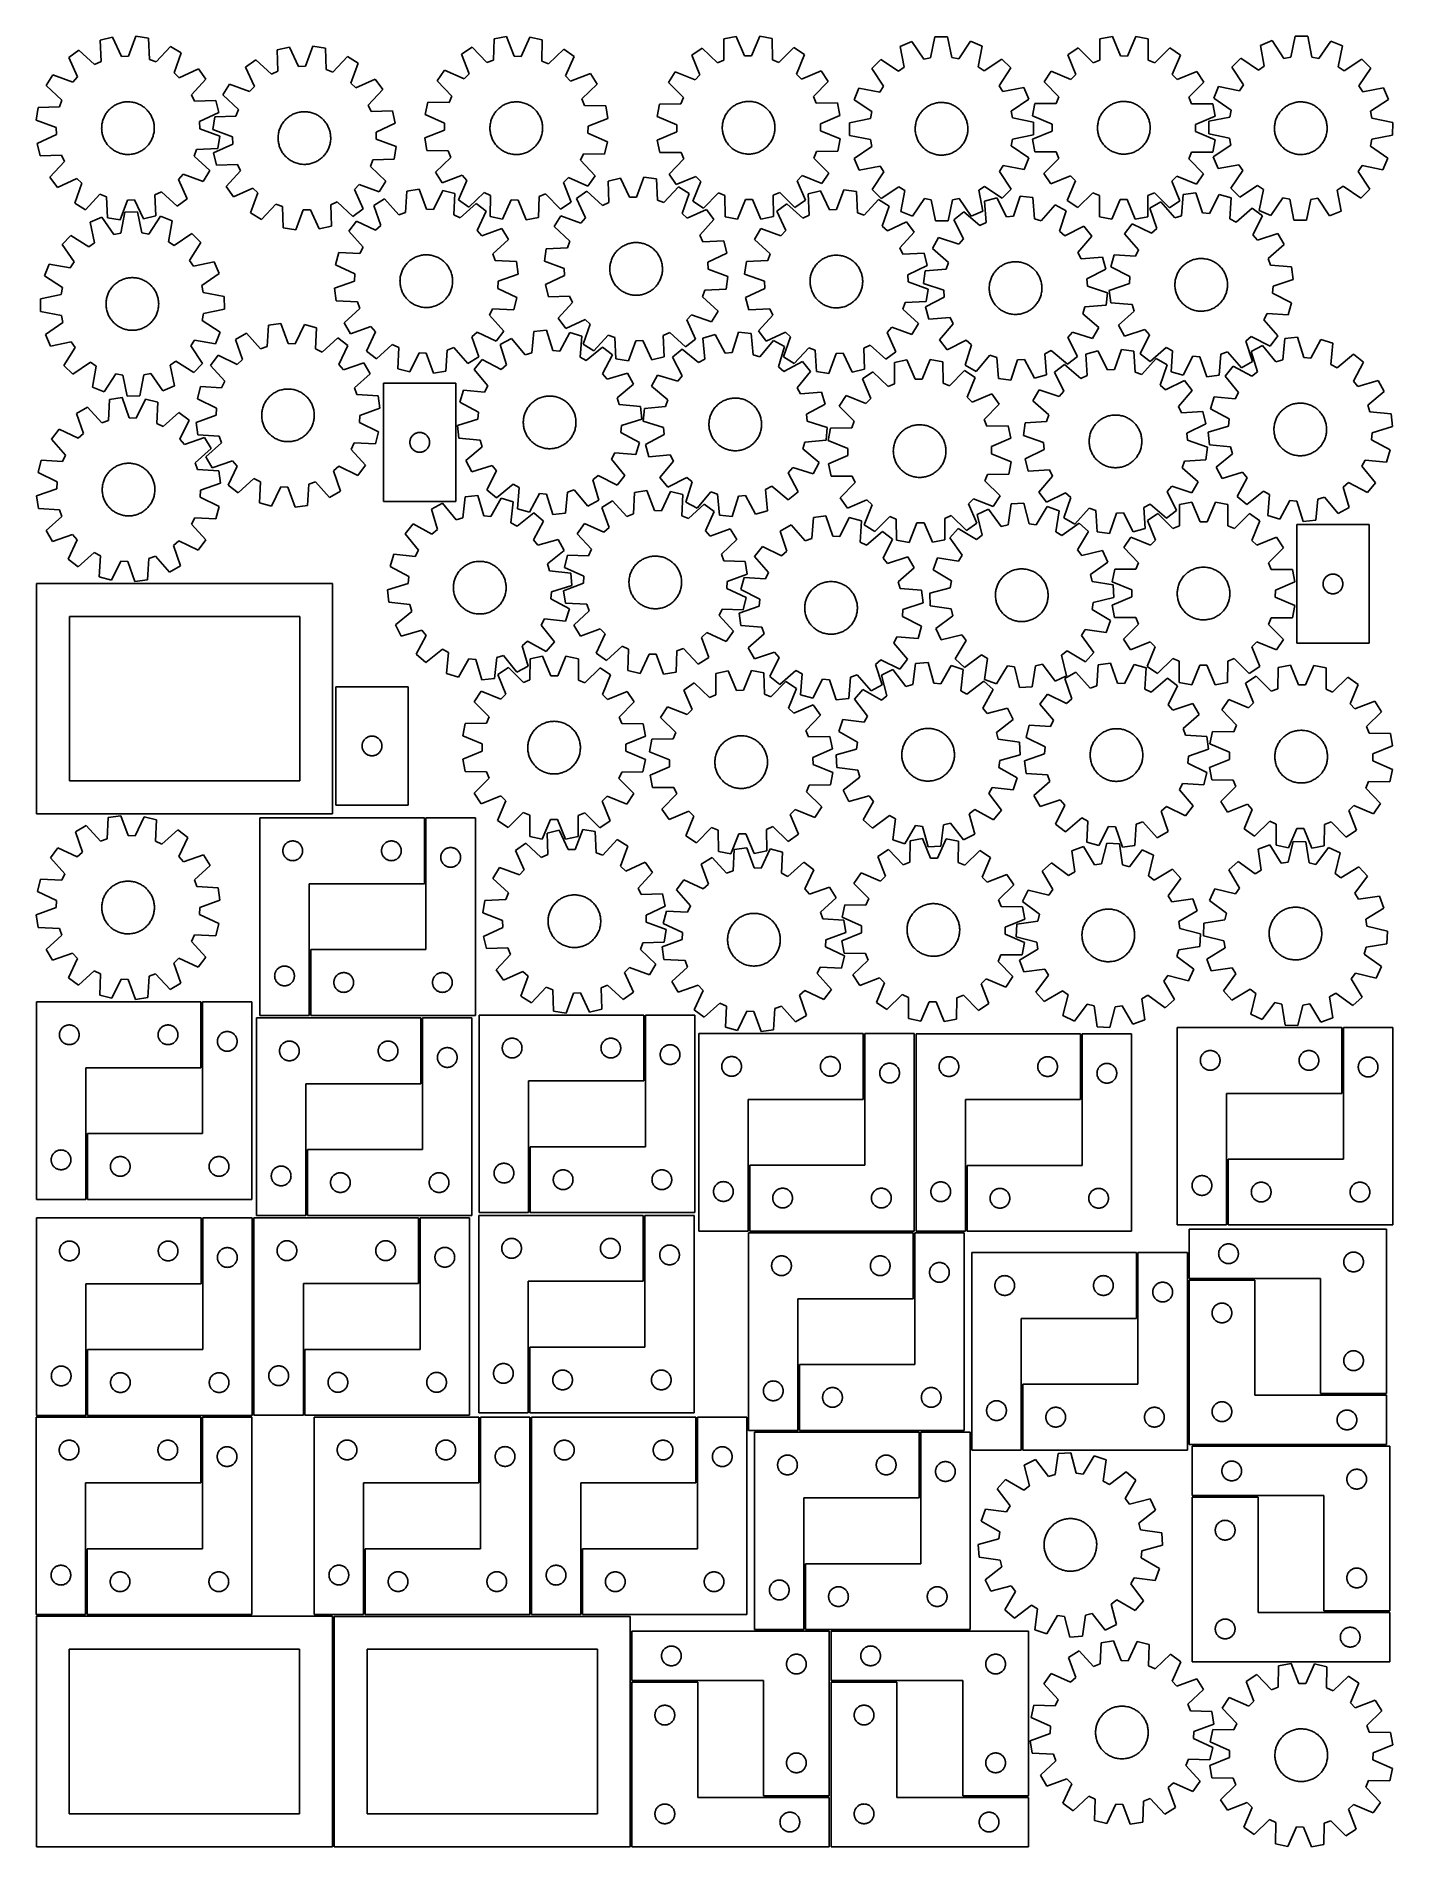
# Model space of a CAD drawing. Header units: millimetres. Extents: x 7 to 1243, y 7 to 1657.
import ezdxf

# ---------------------------------------------------------------- set-up
doc = ezdxf.new("R2010")
doc.units = ezdxf.units.MM
doc.layers.add('COMMON', color=5, linetype='CONTINUOUS', true_color=0x0000ff)
doc.layers.add('CUT', color=7, linetype='CONTINUOUS', true_color=0x000000)

msp = doc.modelspace()

# ---------------------------------------------------------------- linework, layer by layer
at = {"layer": 'COMMON'}
for p, q in [((361.184058, 884.316194), (361.184058, 944.316194)), ((256.184058, 764.316194), (256.184058, 824.316194)), ((157.439429, 716.621126), (157.439429, 776.621126)), ((358.107435, 761.932885), (358.107435, 701.932885)), ((561.233679, 704.531282), (561.233679, 764.531282)), ((761.36582, 687.767122), (761.36582, 747.767122)), ((959.492895, 687.599641), (959.492895, 747.599641)), ((1197.712805, 753.260033), (1197.712805, 693.260033)), ((52.439429, 596.621126), (52.439429, 656.621126)), ((456.233679, 584.531282), (456.233679, 644.531282)), ((253.107435, 641.932885), (253.107435, 581.932885)), ((656.36582, 567.767122), (656.36582, 627.767122)), ((854.492895, 567.599641), (854.492895, 627.599641)), ((1092.712805, 633.260033), (1092.712805, 573.260033)), ((157.553541, 579.65017), (157.553541, 519.65017)), ((355.838843, 519.843782), (355.838843, 579.843782)), ((560.747168, 521.991487), (560.747168, 581.991487)), ((806.827826, 506.082308), (806.827826, 566.082308)), ((1010.37718, 548.085473), (1010.37718, 488.085473)), ((1057.678711, 523.846947), (1117.678711, 523.846947)), ((52.553541, 459.65017), (52.553541, 399.65017)), ((250.838843, 399.843782), (250.838843, 459.843782)), ((455.747168, 401.991487), (455.747168, 461.991487)), ((701.827826, 386.082308), (701.827826, 446.082308)), ((905.37718, 428.085473), (905.37718, 368.085473)), ((1177.678711, 418.846947), (1237.678711, 418.846947)), ((157.267065, 338.120882), (157.267065, 398.120882)), ((410.736914, 338.213899), (410.736914, 398.213899)), ((608.806105, 398.112084), (608.806105, 338.112084)), ((812.275862, 384.561547), (812.275862, 324.561547)), ((1060.606735, 325.826928), (1120.606735, 325.826928)), ((52.267065, 218.120882), (52.267065, 278.120882)), ((305.736914, 218.213899), (305.736914, 278.213899)), ((503.806105, 278.112084), (503.806105, 218.112084)), ((707.275862, 264.561547), (707.275862, 204.561547)), ((1180.606735, 220.826928), (1240.606735, 220.826928)), ((609.692652, 157.263716), (549.692652, 157.263716)), ((731.316314, 157.281273), (791.316314, 157.281273)), ((729.692652, 52.263716), (669.692652, 52.263716)), ((851.316314, 52.281273), (911.316314, 52.281273))]:
    msp.add_line(p, q, dxfattribs=at)
at = {"layer": 'CUT'}
for p, q in [((76.098777, 1655.826678), (64.88607, 1653.113625)), ((64.88607, 1653.113625), (65.614481, 1633.750985)), ((84.302763, 1638.272846), (76.098777, 1655.826678)), ((97.463972, 1656.704215), (90.727174, 1638.536717)), ((108.861403, 1654.919832), (97.463972, 1656.704215)), ((109.723337, 1635.562676), (108.861403, 1654.919832)), ((423.950311, 1654.472184), (423.476588, 1635.101639)), ((435.309682, 1656.484683), (423.950311, 1654.472184)), ((442.409315, 1638.455883), (435.309682, 1656.484683)), ((456.688174, 1656.035614), (448.837725, 1638.320851)), ((467.953015, 1653.547879), (456.688174, 1656.035614)), ((467.612898, 1634.174527), (467.953015, 1653.547879)), ((644.837392, 1656.605629), (633.538482, 1654.277517)), ((633.538482, 1654.277517), (633.604472, 1634.901292)), ((652.436428, 1638.78157), (644.837392, 1656.605629)), ((666.220098, 1656.752191), (658.866105, 1638.825641)), ((677.54986, 1654.579181), (666.220098, 1656.752191)), ((677.749482, 1635.203873), (677.54986, 1654.579181)), ((804.895322, 1651.920551), (794.256495, 1647.459518)), ((815.785509, 1635.894128), (804.895322, 1651.920551)), ((825.849324, 1656.183346), (822.086277, 1637.17593)), ((837.385483, 1656.2335), (825.849324, 1656.183346)), ((841.313656, 1637.259522), (837.385483, 1656.2335)), ((858.375757, 1652.15306), (847.625331, 1636.032553)), ((869.052971, 1647.7847), (858.375757, 1652.15306)), ((976.42454, 1654.436183), (976.307533, 1635.0602)), ((987.744933, 1656.657482), (976.42454, 1654.436183)), ((995.175295, 1638.762451), (987.744933, 1656.657482)), ((1009.12807, 1656.602093), (1001.605102, 1638.745796)), ((1020.436803, 1654.322179), (1009.12807, 1656.602093)), ((1020.453431, 1634.94585), (1020.436803, 1654.322179)), ((1133.400633, 1652.769479), (1122.711343, 1648.430752)), ((1144.106302, 1636.619214), (1133.400633, 1652.769479)), ((1154.402144, 1656.791681), (1150.421356, 1637.828671)), ((1165.938119, 1656.709528), (1154.402144, 1656.791681)), ((1169.64843, 1637.691746), (1165.938119, 1656.709528)), ((1186.880216, 1652.388627), (1175.945618, 1636.392472)), ((1197.506629, 1647.898101), (1186.880216, 1652.388627)), ((45.483022, 1644.126781), (36.162072, 1637.329329)), ((36.162072, 1637.329329), (44.244798, 1619.719333)), ((59.780078, 1631.048684), (45.483022, 1644.126781)), ((90.727174, 1638.536717), (84.302763, 1638.272846)), ((115.759698, 1633.347945), (109.723337, 1635.562676)), ((128.936088, 1647.554464), (115.759698, 1633.347945)), ((138.783088, 1641.5443), (128.936088, 1647.554464)), ((132.171748, 1623.330772), (138.783088, 1641.5443)), ((206.825257, 1635.397144), (197.458129, 1628.663469)), ((221.032718, 1622.221771), (206.825257, 1635.397144)), ((237.520153, 1646.887809), (226.289189, 1644.251349)), ((226.289189, 1644.251349), (226.885429, 1624.884188)), ((245.604139, 1629.278392), (237.520153, 1646.887809)), ((258.890839, 1647.619503), (252.030201, 1629.498408)), ((270.275826, 1645.757371), (258.890839, 1647.619503)), ((271.005623, 1626.394783), (270.275826, 1645.757371)), ((290.299773, 1638.25516), (277.026727, 1624.138904)), ((300.105523, 1632.177929), (290.299773, 1638.25516)), ((404.027308, 1646.705874), (394.302767, 1640.499524)), ((394.302767, 1640.499524), (401.277891, 1622.422188)), ((417.485836, 1632.766347), (404.027308, 1646.705874)), ((423.476588, 1635.101639), (417.485836, 1632.766347)), ((448.837725, 1638.320851), (442.409315, 1638.455883)), ((473.500299, 1631.589727), (467.612898, 1634.174527)), ((487.532316, 1644.951798), (473.500299, 1631.589727)), ((496.987656, 1638.342562), (487.532316, 1644.951798)), ((489.259568, 1620.574077), (496.987656, 1638.342562)), ((613.839525, 1645.959303), (604.291623, 1639.484503)), ((604.291623, 1639.484503), (611.76755, 1621.608459)), ((627.68109, 1632.400046), (613.839525, 1645.959303)), ((633.604472, 1634.901292), (627.68109, 1632.400046)), ((658.866105, 1638.825641), (652.436428, 1638.78157)), ((683.706594, 1632.784058), (677.749482, 1635.203873)), ((697.360991, 1646.531779), (683.706594, 1632.784058)), ((706.996751, 1640.188468), (697.360991, 1646.531779)), ((699.766568, 1622.211625), (706.996751, 1640.188468)), ((776.528823, 1635.50246), (768.406991, 1627.3097)), ((792.72309, 1624.863469), (776.528823, 1635.50246)), ((794.256495, 1647.459518), (798.053716, 1628.458899)), ((822.086277, 1637.17593), (815.785509, 1635.894128)), ((847.625331, 1636.032553), (841.313656, 1637.259522)), ((865.421103, 1628.751782), (869.052971, 1647.7847)), ((886.883939, 1635.982234), (870.782789, 1625.202838)), ((895.076699, 1627.860403), (886.883939, 1635.982234)), ((956.647901, 1646.304383), (947.039276, 1639.920043)), ((947.039276, 1639.920043), (954.346043, 1621.974192)), ((970.360793, 1632.615006), (956.647901, 1646.304383)), ((976.307533, 1635.0602), (970.360793, 1632.615006)), ((1001.605102, 1638.745796), (995.175295, 1638.762451)), ((1026.387424, 1632.469882), (1020.453431, 1634.94585)), ((1040.17105, 1646.088035), (1026.387424, 1632.469882)), ((1049.746472, 1639.654003), (1040.17105, 1646.088035)), ((1042.346834, 1621.746246), (1049.746472, 1639.654003)), ((1104.847706, 1636.677792), (1096.632449, 1628.578716)), ((1120.918894, 1625.853775), (1104.847706, 1636.677792)), ((1122.711343, 1648.430752), (1126.290403, 1629.387833)), ((1150.421356, 1637.828671), (1144.106302, 1636.619214)), ((1175.945618, 1636.392472), (1169.64843, 1637.691746)), ((1193.656719, 1628.908087), (1197.506629, 1647.898101)), ((1215.201066, 1635.891915), (1198.977351, 1625.297885)), ((1223.300142, 1627.676658), (1215.201066, 1635.891915)), ((21.67511, 1621.601343), (15.664947, 1611.754343)), ((39.888638, 1614.990003), (21.67511, 1621.601343)), ((44.244798, 1619.719333), (39.888638, 1614.990003)), ((65.614481, 1633.750985), (59.780078, 1631.048684)), ((136.901078, 1618.974613), (132.171748, 1623.330772)), ((154.511074, 1627.057338), (136.901078, 1618.974613)), ((148.230428, 1603.439333), (161.308525, 1617.736388)), ((161.308525, 1617.736388), (154.511074, 1627.057338)), ((197.458129, 1628.663469), (205.420474, 1610.998716)), ((226.885429, 1624.884188), (221.032718, 1622.221771)), ((252.030201, 1629.498408), (245.604139, 1629.278392)), ((277.026727, 1624.138904), (271.005623, 1626.394783)), ((293.370025, 1614.009949), (300.105523, 1632.177929)), ((315.734265, 1617.583957), (298.069513, 1609.621612)), ((322.467941, 1608.21683), (315.734265, 1617.583957)), ((378.868351, 1625.700186), (372.259115, 1616.244846)), ((396.636836, 1617.972098), (378.868351, 1625.700186)), ((401.277891, 1622.422188), (396.636836, 1617.972098)), ((493.709658, 1615.933022), (489.259568, 1620.574077)), ((511.786994, 1622.908145), (493.709658, 1615.933022)), ((517.993344, 1613.183605), (511.786994, 1622.908145)), ((589.275402, 1624.261011), (582.93209, 1614.625251)), ((607.252244, 1617.030828), (589.275402, 1624.261011)), ((611.76755, 1621.608459), (607.252244, 1617.030828)), ((704.344199, 1617.696319), (699.766568, 1622.211625)), ((722.220243, 1625.172246), (704.344199, 1617.696319)), ((728.695044, 1615.624345), (722.220243, 1625.172246)), ((768.406991, 1627.3097), (779.186388, 1611.20855)), ((798.053716, 1628.458899), (792.72309, 1624.863469)), ((870.782789, 1625.202838), (865.421103, 1628.751782)), ((884.437708, 1611.666136), (895.076699, 1627.860403)), ((931.87995, 1624.839048), (925.445918, 1615.263626)), ((949.787707, 1617.439409), (931.87995, 1624.839048)), ((954.346043, 1621.974192), (949.787707, 1617.439409)), ((1046.881617, 1617.18791), (1042.346834, 1621.746246)), ((1064.827468, 1624.494677), (1046.881617, 1617.18791)), ((1071.211807, 1614.886052), (1064.827468, 1624.494677)), ((1096.632449, 1628.578716), (1107.226479, 1612.355001)), ((1126.290403, 1629.387833), (1120.918894, 1625.853775)), ((1198.977351, 1625.297885), (1193.656719, 1628.908087)), ((1212.476125, 1611.605471), (1223.300142, 1627.676658)), ((15.664947, 1611.754343), (29.871466, 1598.577954)), ((150.932729, 1597.604929), (148.230428, 1603.439333)), ((182.864157, 1613.034726), (176.786926, 1603.228976)), ((176.786926, 1603.228976), (190.903182, 1589.955931)), ((201.032137, 1606.299228), (182.864157, 1613.034726)), ((205.420474, 1610.998716), (201.032137, 1606.299228)), ((298.069513, 1609.621612), (293.370025, 1614.009949)), ((309.292568, 1594.009368), (322.467941, 1608.21683)), ((372.259115, 1616.244846), (385.621185, 1602.212829)), ((385.621185, 1602.212829), (383.036385, 1596.325428)), ((504.053817, 1599.725076), (517.993344, 1613.183605)), ((582.93209, 1614.625251), (596.679811, 1600.970854)), ((596.679811, 1600.970854), (594.259996, 1595.013742)), ((715.135786, 1601.782779), (728.695044, 1615.624345)), ((717.637033, 1595.859397), (715.135786, 1601.782779)), ((756.604526, 1609.478732), (752.236165, 1598.801518)), ((775.637443, 1605.846864), (756.604526, 1609.478732)), ((779.186388, 1611.20855), (775.637443, 1605.846864)), ((888.033138, 1606.33551), (884.437708, 1611.666136)), ((907.033757, 1610.132731), (888.033138, 1606.33551)), ((911.49479, 1599.493903), (907.033757, 1610.132731)), ((925.445918, 1615.263626), (939.064071, 1601.48)), ((939.064071, 1601.48), (936.588103, 1595.546007)), ((1057.522431, 1601.17316), (1071.211807, 1614.886052)), ((1059.967624, 1595.22642), (1057.522431, 1601.17316)), ((1084.626263, 1610.884279), (1080.135737, 1600.257866)), ((1103.616277, 1607.034369), (1084.626263, 1610.884279)), ((1107.226479, 1612.355001), (1103.616277, 1607.034369)), ((1216.010184, 1606.233961), (1212.476125, 1611.605471)), ((1235.053102, 1609.813021), (1216.010184, 1606.233961)), ((1239.391829, 1599.123732), (1235.053102, 1609.813021)), ((8.299579, 1591.679659), (6.515196, 1580.282227)), ((27.656735, 1592.541592), (8.299579, 1591.679659)), ((29.871466, 1598.577954), (27.656735, 1592.541592)), ((68.868112, 1584.015465), (69.334402, 1584.876435)), ((69.334402, 1584.876435), (69.835422, 1585.717669)), ((69.835422, 1585.717669), (70.370337, 1586.537767)), ((70.370337, 1586.537767), (70.938258, 1587.335364)), ((70.938258, 1587.335364), (71.538239, 1588.109132)), ((71.538239, 1588.109132), (72.169282, 1588.857784)), ((72.169282, 1588.857784), (72.830336, 1589.580074)), ((72.830336, 1589.580074), (73.520301, 1590.2748)), ((73.520301, 1590.2748), (74.238029, 1590.940804)), ((74.238029, 1590.940804), (74.982325, 1591.576979)), ((74.982325, 1591.576979), (75.75195, 1592.182266)), ((75.75195, 1592.182266), (76.545624, 1592.755657)), ((76.545624, 1592.755657), (77.362025, 1593.296199)), ((77.362025, 1593.296199), (78.199794, 1593.80299)), ((78.199794, 1593.80299), (79.057537, 1594.275189)), ((79.057537, 1594.275189), (79.933827, 1594.712008)), ((79.933827, 1594.712008), (80.827205, 1595.112721)), ((80.827205, 1595.112721), (81.736184, 1595.476661)), ((81.736184, 1595.476661), (82.659251, 1595.803222)), ((82.659251, 1595.803222), (83.59487, 1596.091861)), ((83.59487, 1596.091861), (84.541484, 1596.342097)), ((84.541484, 1596.342097), (85.497516, 1596.553514)), ((85.497516, 1596.553514), (86.461376, 1596.72576)), ((86.461376, 1596.72576), (87.43146, 1596.858547)), ((87.43146, 1596.858547), (88.406153, 1596.951656)), ((88.406153, 1596.951656), (89.383832, 1597.004932)), ((89.383832, 1597.004932), (90.362871, 1597.018284)), ((90.362871, 1597.018284), (91.34164, 1596.991692)), ((91.34164, 1596.991692), (92.318509, 1596.9252)), ((92.318509, 1596.9252), (93.291853, 1596.818917)), ((93.291853, 1596.818917), (94.260053, 1596.673022)), ((94.260053, 1596.673022), (95.221495, 1596.487757)), ((95.221495, 1596.487757), (96.174581, 1596.26343)), ((96.174581, 1596.26343), (97.117724, 1596.000414)), ((97.117724, 1596.000414), (98.049353, 1595.699148)), ((98.049353, 1595.699148), (98.96792, 1595.360133)), ((98.96792, 1595.360133), (99.871894, 1594.983933)), ((99.871894, 1594.983933), (100.759771, 1594.571175)), ((100.759771, 1594.571175), (101.630073, 1594.122544)), ((101.630073, 1594.122544), (102.481352, 1593.638789)), ((102.481352, 1593.638789), (103.31219, 1593.120714)), ((103.31219, 1593.120714), (104.121206, 1592.569181)), ((104.121206, 1592.569181), (104.907052, 1591.985108)), ((104.907052, 1591.985108), (105.668421, 1591.369468)), ((105.668421, 1591.369468), (106.404045, 1590.723285)), ((106.404045, 1590.723285), (107.1127, 1590.047635)), ((107.1127, 1590.047635), (107.793207, 1589.343642)), ((107.793207, 1589.343642), (108.444432, 1588.612478)), ((108.444432, 1588.612478), (109.065292, 1587.85536)), ((109.065292, 1587.85536), (109.654754, 1587.073548)), ((109.654754, 1587.073548), (110.211836, 1586.268343)), ((110.211836, 1586.268343), (110.735612, 1585.441086)), ((110.735612, 1585.441086), (111.225209, 1584.593153)), ((111.225209, 1584.593153), (111.679812, 1583.725956)), ((170.295369, 1598.333341), (150.932729, 1597.604929)), ((155.45459, 1578.916647), (173.008423, 1587.120633)), ((173.008423, 1587.120633), (170.295369, 1598.333341)), ((190.903182, 1589.955931), (188.647303, 1583.934826)), ((238.046508, 1584.153481), (238.879952, 1584.667354)), ((238.879952, 1584.667354), (239.733663, 1585.146805)), ((239.733663, 1585.146805), (240.60622, 1585.591034)), ((240.60622, 1585.591034), (241.49617, 1585.999304)), ((241.49617, 1585.999304), (242.402032, 1586.370934)), ((242.402032, 1586.370934), (243.322298, 1586.705306)), ((243.322298, 1586.705306), (244.255437, 1587.001864)), ((244.255437, 1587.001864), (245.199896, 1587.260113)), ((245.199896, 1587.260113), (246.154103, 1587.479624)), ((246.154103, 1587.479624), (247.116469, 1587.660032)), ((247.116469, 1587.660032), (248.085392, 1587.801036)), ((248.085392, 1587.801036), (249.059261, 1587.902402)), ((249.059261, 1587.902402), (250.036454, 1587.96396)), ((250.036454, 1587.96396), (251.015344, 1587.98561)), ((251.015344, 1587.98561), (251.994303, 1587.967313)), ((251.994303, 1587.967313), (252.971701, 1587.909101)), ((252.971701, 1587.909101), (253.945911, 1587.811072)), ((253.945911, 1587.811072), (254.915312, 1587.673387)), ((254.915312, 1587.673387), (255.87829, 1587.496276)), ((255.87829, 1587.496276), (256.833243, 1587.280034)), ((256.833243, 1587.280034), (257.77858, 1587.025021)), ((257.77858, 1587.025021), (258.71273, 1586.731661)), ((258.71273, 1586.731661), (259.634136, 1586.400442)), ((259.634136, 1586.400442), (260.541265, 1586.031917)), ((260.541265, 1586.031917), (261.432608, 1585.626697)), ((261.432608, 1585.626697), (262.306681, 1585.185458)), ((262.306681, 1585.185458), (263.162029, 1584.708935)), ((263.162029, 1584.708935), (263.997229, 1584.197919)), ((311.954985, 1588.156657), (309.292568, 1594.009368)), ((331.322145, 1588.752897), (311.954985, 1588.156657)), ((333.958606, 1577.521933), (331.322145, 1588.752897)), ((363.663034, 1596.665545), (361.175298, 1585.400704)), ((361.175298, 1585.400704), (378.890062, 1577.550255)), ((383.036385, 1596.325428), (363.663034, 1596.665545)), ((422.982564, 1584.085146), (423.453971, 1584.943324)), ((423.453971, 1584.943324), (423.95999, 1585.781561)), ((423.95999, 1585.781561), (424.499777, 1586.59846)), ((424.499777, 1586.59846), (425.072436, 1587.392662)), ((425.072436, 1587.392662), (425.677013, 1588.162846)), ((425.677013, 1588.162846), (426.312501, 1588.907728)), ((426.312501, 1588.907728), (426.977843, 1589.62607)), ((426.977843, 1589.62607), (427.671931, 1590.316676)), ((427.671931, 1590.316676), (428.393611, 1590.978396)), ((428.393611, 1590.978396), (429.141681, 1591.610129)), ((429.141681, 1591.610129), (429.914895, 1592.210824)), ((429.914895, 1592.210824), (430.711968, 1592.779481)), ((430.711968, 1592.779481), (431.531572, 1593.315152)), ((431.531572, 1593.315152), (432.372343, 1593.816948)), ((432.372343, 1593.816948), (433.232882, 1594.284032)), ((433.232882, 1594.284032), (434.111757, 1594.715627)), ((434.111757, 1594.715627), (435.007505, 1595.111015)), ((435.007505, 1595.111015), (435.918634, 1595.469538)), ((435.918634, 1595.469538), (436.843629, 1595.790599)), ((436.843629, 1595.790599), (437.780949, 1596.073663)), ((437.780949, 1596.073663), (438.729035, 1596.31826)), ((438.729035, 1596.31826), (439.68631, 1596.523982)), ((439.68631, 1596.523982), (440.651178, 1596.690487)), ((440.651178, 1596.690487), (441.622035, 1596.817497)), ((441.622035, 1596.817497), (442.597265, 1596.904803)), ((442.597265, 1596.904803), (443.575244, 1596.952257)), ((443.575244, 1596.952257), (444.554345, 1596.959781)), ((444.554345, 1596.959781), (445.532938, 1596.927363)), ((445.532938, 1596.927363), (446.509394, 1596.855057)), ((446.509394, 1596.855057), (447.482089, 1596.742982)), ((447.482089, 1596.742982), (448.449402, 1596.591326)), ((448.449402, 1596.591326), (449.409725, 1596.400341)), ((449.409725, 1596.400341), (450.361458, 1596.170345)), ((450.361458, 1596.170345), (451.303019, 1595.90172)), ((451.303019, 1595.90172), (452.232839, 1595.594913)), ((452.232839, 1595.594913), (453.149371, 1595.250436)), ((453.149371, 1595.250436), (454.051089, 1594.868862)), ((454.051089, 1594.868862), (454.936493, 1594.450825)), ((454.936493, 1594.450825), (455.804109, 1593.997022)), ((455.804109, 1593.997022), (456.652493, 1593.508208)), ((456.652493, 1593.508208), (457.480234, 1592.985196)), ((457.480234, 1592.985196), (458.285952, 1592.428857)), ((458.285952, 1592.428857), (459.068307, 1591.840116)), ((459.068307, 1591.840116), (459.825998, 1591.219955)), ((459.825998, 1591.219955), (460.557762, 1590.569405)), ((460.557762, 1590.569405), (461.262383, 1589.889548)), ((461.262383, 1589.889548), (461.938687, 1589.181517)), ((461.938687, 1589.181517), (462.585548, 1588.446489)), ((462.585548, 1588.446489), (463.20189, 1587.685688)), ((463.20189, 1587.685688), (463.786688, 1586.900381)), ((463.786688, 1586.900381), (464.338967, 1586.091875)), ((464.338967, 1586.091875), (464.857808, 1585.261514)), ((464.857808, 1585.261514), (465.342349, 1584.410682)), ((465.342349, 1584.410682), (465.791782, 1583.540794)), ((506.389109, 1593.734325), (504.053817, 1599.725076)), ((525.759654, 1593.260602), (506.389109, 1593.734325)), ((527.772153, 1581.901231), (525.759654, 1593.260602)), ((574.884688, 1594.81412), (572.711678, 1583.484358)), ((594.259996, 1595.013742), (574.884688, 1594.81412)), ((634.425358, 1583.670293), (634.863772, 1584.545787)), ((634.863772, 1584.545787), (635.337531, 1585.402669)), ((635.337531, 1585.402669), (635.845847, 1586.239514)), ((635.845847, 1586.239514), (636.387874, 1587.054929)), ((636.387874, 1587.054929), (636.962709, 1587.847558)), ((636.962709, 1587.847558), (637.569396, 1588.61608)), ((637.569396, 1588.61608), (638.206925, 1589.359216)), ((638.206925, 1589.359216), (638.874236, 1590.07573)), ((638.874236, 1590.07573), (639.570216, 1590.764429)), ((639.570216, 1590.764429), (640.293708, 1591.424167)), ((640.293708, 1591.424167), (641.043508, 1592.053846)), ((641.043508, 1592.053846), (641.818368, 1592.652417)), ((641.818368, 1592.652417), (642.616997, 1593.218885)), ((642.616997, 1593.218885), (643.438068, 1593.752307)), ((643.438068, 1593.752307), (644.280212, 1594.251794)), ((644.280212, 1594.251794), (645.14203, 1594.716516)), ((645.14203, 1594.716516), (646.022085, 1595.145698)), ((646.022085, 1595.145698), (646.918914, 1595.538627)), ((646.918914, 1595.538627), (647.831023, 1595.894649)), ((647.831023, 1595.894649), (648.756895, 1596.213171)), ((648.756895, 1596.213171), (649.694989, 1596.493663)), ((649.694989, 1596.493663), (650.643742, 1596.735658)), ((650.643742, 1596.735658), (651.601577, 1596.938753)), ((651.601577, 1596.938753), (652.566899, 1597.102611)), ((652.566899, 1597.102611), (653.538101, 1597.226958)), ((653.538101, 1597.226958), (654.513566, 1597.311587)), ((654.513566, 1597.311587), (655.491672, 1597.356359)), ((655.491672, 1597.356359), (656.47079, 1597.361197)), ((656.47079, 1597.361197), (657.44929, 1597.326095)), ((657.44929, 1597.326095), (658.425544, 1597.25111)), ((658.425544, 1597.25111), (659.397928, 1597.136367)), ((659.397928, 1597.136367), (660.364821, 1596.982058)), ((660.364821, 1596.982058), (661.324617, 1596.788439)), ((661.324617, 1596.788439), (662.275716, 1596.555833)), ((662.275716, 1596.555833), (663.216536, 1596.284626)), ((663.216536, 1596.284626), (664.14551, 1595.97527)), ((664.14551, 1595.97527), (665.061094, 1595.62828)), ((665.061094, 1595.62828), (665.961762, 1595.244233)), ((665.961762, 1595.244233), (666.846016, 1594.823769)), ((666.846016, 1594.823769), (667.712384, 1594.367588)), ((667.712384, 1594.367588), (668.559424, 1593.876448)), ((668.559424, 1593.876448), (669.385726, 1593.351167)), ((669.385726, 1593.351167), (670.189916, 1592.79262)), ((670.189916, 1592.79262), (670.970653, 1592.201736)), ((670.970653, 1592.201736), (671.726639, 1591.579498)), ((671.726639, 1591.579498), (672.456617, 1590.926943)), ((672.456617, 1590.926943), (673.159369, 1590.245156)), ((673.159369, 1590.245156), (673.833728, 1589.535272)), ((673.833728, 1589.535272), (674.478571, 1588.798473)), ((674.478571, 1588.798473), (675.092824, 1588.035984)), ((675.092824, 1588.035984), (675.675465, 1587.249076)), ((675.675465, 1587.249076), (676.225524, 1586.439057)), ((676.225524, 1586.439057), (676.742085, 1585.607277)), ((676.742085, 1585.607277), (677.22429, 1584.755118)), ((677.22429, 1584.755118), (677.671335, 1583.884001)), ((737.013257, 1595.925387), (717.637033, 1595.859397)), ((721.517311, 1577.027441), (739.341369, 1584.626477)), ((739.341369, 1584.626477), (737.013257, 1595.925387)), ((752.236165, 1598.801518), (768.356673, 1588.051092)), ((768.356673, 1588.051092), (767.129704, 1581.739417)), ((810.688469, 1583.479843), (811.157814, 1584.339151)), ((811.157814, 1584.339151), (811.66182, 1585.178599)), ((811.66182, 1585.178599), (812.199645, 1585.996792)), ((812.199645, 1585.996792), (812.770396, 1586.792366)), ((812.770396, 1586.792366), (813.373122, 1587.563998)), ((813.373122, 1587.563998), (814.006821, 1588.310404)), ((814.006821, 1588.310404), (814.670437, 1589.030341)), ((814.670437, 1589.030341), (815.362866, 1589.72261)), ((815.362866, 1589.72261), (816.082955, 1590.386061)), ((816.082955, 1590.386061), (816.829507, 1591.019588)), ((816.829507, 1591.019588), (817.601277, 1591.622136)), ((817.601277, 1591.622136), (818.396983, 1592.192704)), ((818.396983, 1592.192704), (819.215299, 1592.730342)), ((819.215299, 1592.730342), (820.054863, 1593.234154)), ((820.054863, 1593.234154), (820.914279, 1593.703302)), ((820.914279, 1593.703302), (821.792115, 1594.137005)), ((821.792115, 1594.137005), (822.686911, 1594.534542)), ((822.686911, 1594.534542), (823.597177, 1594.895251)), ((823.597177, 1594.895251), (824.521399, 1595.218531)), ((824.521399, 1595.218531), (825.458037, 1595.503844)), ((825.458037, 1595.503844), (826.405534, 1595.750715)), ((826.405534, 1595.750715), (827.362311, 1595.958734)), ((827.362311, 1595.958734), (828.326777, 1596.127554)), ((828.326777, 1596.127554), (829.297327, 1596.256895)), ((829.297327, 1596.256895), (830.272344, 1596.346541)), ((830.272344, 1596.346541), (831.250206, 1596.396342)), ((831.250206, 1596.396342), (832.229286, 1596.406216)), ((832.229286, 1596.406216), (833.207954, 1596.376147)), ((833.207954, 1596.376147), (834.184581, 1596.306185)), ((834.184581, 1596.306185), (835.157542, 1596.196445)), ((835.157542, 1596.196445), (836.125217, 1596.047111)), ((836.125217, 1596.047111), (837.085995, 1595.858431)), ((837.085995, 1595.858431), (838.038278, 1595.63072)), ((838.038278, 1595.63072), (838.98048, 1595.364355)), ((838.98048, 1595.364355), (839.911034, 1595.059782)), ((839.911034, 1595.059782), (840.82839, 1594.717505)), ((840.82839, 1594.717505), (841.731022, 1594.338096)), ((841.731022, 1594.338096), (842.617427, 1593.922186)), ((842.617427, 1593.922186), (843.48613, 1593.470467)), ((843.48613, 1593.470467), (844.335684, 1592.98369)), ((844.335684, 1592.98369), (845.164677, 1592.462666)), ((845.164677, 1592.462666), (845.971729, 1591.908262)), ((845.971729, 1591.908262), (846.755495, 1591.321402)), ((846.755495, 1591.321402), (847.514672, 1590.703061)), ((847.514672, 1590.703061), (848.247996, 1590.054268)), ((848.247996, 1590.054268), (848.954246, 1589.376105)), ((848.954246, 1589.376105), (849.632247, 1588.669699)), ((849.632247, 1588.669699), (850.280871, 1587.936226)), ((850.280871, 1587.936226), (850.899037, 1587.176907)), ((850.899037, 1587.176907), (851.485718, 1586.393006)), ((851.485718, 1586.393006), (852.039936, 1585.585827)), ((852.039936, 1585.585827), (852.560769, 1584.756714)), ((852.560769, 1584.756714), (853.04735, 1583.907047)), ((895.468367, 1588.603717), (911.49479, 1599.493903)), ((896.750169, 1582.302949), (895.468367, 1588.603717)), ((917.211774, 1595.529379), (914.93186, 1584.220646)), ((936.588103, 1595.546007), (917.211774, 1595.529379)), ((976.486265, 1583.492401), (976.919545, 1584.370446)), ((976.919545, 1584.370446), (977.388278, 1585.230088)), ((977.388278, 1585.230088), (977.891686, 1586.069896)), ((977.891686, 1586.069896), (978.428928, 1586.888471)), ((978.428928, 1586.888471), (978.999113, 1587.684451)), ((978.999113, 1587.684451), (979.601289, 1588.456513)), ((979.601289, 1588.456513), (980.234456, 1589.203369)), ((980.234456, 1589.203369), (980.897559, 1589.923779)), ((980.897559, 1589.923779), (981.589495, 1590.616541)), ((981.589495, 1590.616541), (982.309111, 1591.280504)), ((982.309111, 1591.280504), (983.055211, 1591.914563)), ((983.055211, 1591.914563), (983.826553, 1592.517661)), ((983.826553, 1592.517661), (984.621852, 1593.088796)), ((984.621852, 1593.088796), (985.439785, 1593.627016)), ((985.439785, 1593.627016), (986.27899, 1594.131426)), ((986.27899, 1594.131426), (987.138071, 1594.601186)), ((987.138071, 1594.601186), (988.015599, 1595.035514)), ((988.015599, 1595.035514), (988.910111, 1595.433688)), ((988.910111, 1595.433688), (989.82012, 1595.795045)), ((989.82012, 1595.795045), (990.744111, 1596.118983)), ((990.744111, 1596.118983), (991.680546, 1596.404963)), ((991.680546, 1596.404963), (992.627867, 1596.652509)), ((992.627867, 1596.652509), (993.584496, 1596.861209)), ((993.584496, 1596.861209), (994.548841, 1597.030717)), ((994.548841, 1597.030717), (995.519298, 1597.160748)), ((995.519298, 1597.160748), (996.494252, 1597.251088)), ((996.494252, 1597.251088), (997.472078, 1597.301586)), ((997.472078, 1597.301586), (998.451151, 1597.312158)), ((998.451151, 1597.312158), (999.42984, 1597.282786)), ((999.42984, 1597.282786), (1000.406517, 1597.213519)), ((1000.406517, 1597.213519), (1001.379555, 1597.104472)), ((1001.379555, 1597.104472), (1002.347336, 1596.955827)), ((1002.347336, 1596.955827), (1003.308249, 1596.767832)), ((1003.308249, 1596.767832), (1004.260694, 1596.540798)), ((1004.260694, 1596.540798), (1005.203085, 1596.275105)), ((1005.203085, 1596.275105), (1006.133856, 1595.971194)), ((1006.133856, 1595.971194), (1007.051455, 1595.629571)), ((1007.051455, 1595.629571), (1007.954357, 1595.250805)), ((1007.954357, 1595.250805), (1008.841058, 1594.835526)), ((1008.841058, 1594.835526), (1009.710082, 1594.384426)), ((1009.710082, 1594.384426), (1010.559984, 1593.898254)), ((1010.559984, 1593.898254), (1011.389347, 1593.377821)), ((1011.389347, 1593.377821), (1012.196793, 1592.823992)), ((1012.196793, 1592.823992), (1012.980977, 1592.23769)), ((1012.980977, 1592.23769), (1013.740594, 1591.61989)), ((1013.740594, 1591.61989), (1014.47438, 1590.97162)), ((1014.47438, 1590.97162), (1015.181113, 1590.293959)), ((1015.181113, 1590.293959), (1015.859617, 1589.588036)), ((1015.859617, 1589.588036), (1016.508763, 1588.855025)), ((1016.508763, 1588.855025), (1017.12747, 1588.096147)), ((1017.12747, 1588.096147), (1017.714709, 1587.312664)), ((1017.714709, 1587.312664), (1018.269501, 1586.50588)), ((1018.269501, 1586.50588), (1018.790925, 1585.677138)), ((1018.790925, 1585.677138), (1019.278111, 1584.827818)), ((1019.278111, 1584.827818), (1019.73025, 1583.959333)), ((1079.343607, 1595.109413), (1059.967624, 1595.22642)), ((1081.564906, 1583.78902), (1079.343607, 1595.109413)), ((1080.135737, 1600.257866), (1096.131892, 1589.323267)), ((1096.131892, 1589.323267), (1094.832618, 1583.026079)), ((1138.018076, 1583.504198), (1138.466464, 1584.374625)), ((1138.466464, 1584.374625), (1138.949982, 1585.226039)), ((1138.949982, 1585.226039), (1139.467826, 1586.057022)), ((1139.467826, 1586.057022), (1140.019134, 1586.866191)), ((1140.019134, 1586.866191), (1140.602988, 1587.6522)), ((1140.602988, 1587.6522), (1141.218416, 1588.41374)), ((1141.218416, 1588.41374), (1141.864394, 1589.149544)), ((1141.864394, 1589.149544), (1142.539847, 1589.858388)), ((1142.539847, 1589.858388), (1143.24365, 1590.53909)), ((1143.24365, 1590.53909), (1143.974633, 1591.190519)), ((1143.974633, 1591.190519), (1144.731578, 1591.81159)), ((1144.731578, 1591.81159), (1145.513226, 1592.401269)), ((1145.513226, 1592.401269), (1146.318275, 1592.958576)), ((1146.318275, 1592.958576), (1147.145387, 1593.482581)), ((1147.145387, 1593.482581), (1147.993183, 1593.972414)), ((1147.993183, 1593.972414), (1148.860254, 1594.427259)), ((1148.860254, 1594.427259), (1149.745155, 1594.846359)), ((1149.745155, 1594.846359), (1150.646415, 1595.229016)), ((1150.646415, 1595.229016), (1151.562532, 1595.574594)), ((1151.562532, 1595.574594), (1152.491983, 1595.882517)), ((1152.491983, 1595.882517), (1153.43322, 1596.152272)), ((1153.43322, 1596.152272), (1154.384676, 1596.383412)), ((1154.384676, 1596.383412), (1155.344769, 1596.57555)), ((1155.344769, 1596.57555), (1156.3119, 1596.728368)), ((1156.3119, 1596.728368), (1157.284459, 1596.841611)), ((1157.284459, 1596.841611), (1158.260828, 1596.91509)), ((1158.260828, 1596.91509), (1159.239381, 1596.948683)), ((1159.239381, 1596.948683), (1160.21849, 1596.942335)), ((1160.21849, 1596.942335), (1161.196526, 1596.896055)), ((1161.196526, 1596.896055), (1162.17186, 1596.809921)), ((1162.17186, 1596.809921), (1163.142868, 1596.684076)), ((1163.142868, 1596.684076), (1164.107936, 1596.51873)), ((1164.107936, 1596.51873), (1165.065457, 1596.314158)), ((1165.065457, 1596.314158), (1166.013836, 1596.070701)), ((1166.013836, 1596.070701), (1166.951496, 1595.788762)), ((1166.951496, 1595.788762), (1167.876876, 1595.468813)), ((1167.876876, 1595.468813), (1168.788435, 1595.111385)), ((1168.788435, 1595.111385), (1169.684657, 1594.717073)), ((1169.684657, 1594.717073), (1170.564049, 1594.286533)), ((1170.564049, 1594.286533), (1171.425148, 1593.820483)), ((1171.425148, 1593.820483), (1172.266522, 1593.319698)), ((1172.266522, 1593.319698), (1173.086769, 1592.785011)), ((1173.086769, 1592.785011), (1173.884524, 1592.217312)), ((1173.884524, 1592.217312), (1174.658459, 1591.617546)), ((1174.658459, 1591.617546), (1175.407287, 1590.986712)), ((1175.407287, 1590.986712), (1176.129761, 1590.325859)), ((1176.129761, 1590.325859), (1176.824679, 1589.636087)), ((1176.824679, 1589.636087), (1177.490883, 1588.918545)), ((1177.490883, 1588.918545), (1178.127265, 1588.174426)), ((1178.127265, 1588.174426), (1178.732766, 1587.40497)), ((1178.732766, 1587.40497), (1179.306379, 1586.611456)), ((1179.306379, 1586.611456), (1179.847147, 1585.795206)), ((1179.847147, 1585.795206), (1180.354172, 1584.957577)), ((1180.354172, 1584.957577), (1180.826609, 1584.099965)), ((1223.241564, 1588.418062), (1239.391829, 1599.123732)), ((1224.451021, 1582.103008), (1223.241564, 1588.418062)), ((6.515196, 1580.282227), (24.682694, 1573.54543)), ((24.682694, 1573.54543), (24.946565, 1567.121018)), ((66.202809, 1572.691539), (66.20943, 1573.670646)), ((66.23613, 1571.712976), (66.202809, 1572.691539)), ((66.20943, 1573.670646), (66.255982, 1574.648669)), ((66.309337, 1570.736587), (66.23613, 1571.712976)), ((66.255982, 1574.648669), (66.342388, 1575.623979)), ((66.422309, 1569.763997), (66.309337, 1570.736587)), ((66.342388, 1575.623979), (66.468503, 1576.594953)), ((66.574858, 1568.796823), (66.422309, 1569.763997)), ((66.468503, 1576.594953), (66.634117, 1577.559974)), ((66.766729, 1567.836677), (66.574858, 1568.796823)), ((66.634117, 1577.559974), (66.838956, 1578.517438)), ((66.997603, 1566.885156), (66.766729, 1567.836677)), ((66.838956, 1578.517438), (67.082678, 1579.465749)), ((67.082678, 1579.465749), (67.364877, 1580.403331)), ((67.364877, 1580.403331), (67.685085, 1581.328621)), ((67.685085, 1581.328621), (68.042766, 1582.240081)), ((68.042766, 1582.240081), (68.437328, 1583.136193)), ((68.437328, 1583.136193), (68.868112, 1584.015465)), ((111.679812, 1583.725956), (112.098665, 1582.840938)), ((112.098665, 1582.840938), (112.481072, 1581.939572)), ((112.481072, 1581.939572), (112.826394, 1581.023358)), ((112.826394, 1581.023358), (113.134058, 1580.093822)), ((113.134058, 1580.093822), (113.403552, 1579.15251)), ((113.403552, 1579.15251), (113.634426, 1578.200989)), ((113.767037, 1568.477692), (113.562199, 1567.520228)), ((113.634426, 1578.200989), (113.826297, 1577.240843)), ((113.932652, 1569.442713), (113.767037, 1568.477692)), ((113.826297, 1577.240843), (113.978846, 1576.273669)), ((114.058767, 1570.413687), (113.932652, 1569.442713)), ((113.978846, 1576.273669), (114.091818, 1575.301079)), ((114.145173, 1571.388997), (114.058767, 1570.413687)), ((114.091818, 1575.301079), (114.165025, 1574.324689)), ((114.191725, 1572.367019), (114.145173, 1571.388997)), ((114.165025, 1574.324689), (114.198346, 1573.346127)), ((114.198346, 1573.346127), (114.191725, 1572.367019)), ((155.718461, 1572.492236), (155.45459, 1578.916647)), ((173.885959, 1565.755439), (155.718461, 1572.492236)), ((169.284715, 1583.20503), (167.422583, 1571.820042)), ((167.422583, 1571.820042), (185.543678, 1564.959405)), ((188.647303, 1583.934826), (169.284715, 1583.20503)), ((227.294913, 1567.360517), (227.452344, 1568.326907)), ((227.452344, 1568.326907), (227.649061, 1569.286072)), ((227.649061, 1569.286072), (227.884737, 1570.236415)), ((227.884737, 1570.236415), (228.158981, 1571.176354)), ((228.158981, 1571.176354), (228.471335, 1572.104325)), ((228.471335, 1572.104325), (228.82128, 1573.018784)), ((228.82128, 1573.018784), (229.208233, 1573.918207)), ((229.208233, 1573.918207), (229.63155, 1574.801099)), ((229.63155, 1574.801099), (230.090527, 1575.665989)), ((230.090527, 1575.665989), (230.5844, 1576.511439)), ((230.5844, 1576.511439), (231.112346, 1577.33604)), ((231.112346, 1577.33604), (231.673487, 1578.138421)), ((231.673487, 1578.138421), (232.26689, 1578.917247)), ((232.26689, 1578.917247), (232.891565, 1579.67122)), ((232.891565, 1579.67122), (233.546474, 1580.399086)), ((233.546474, 1580.399086), (234.230527, 1581.099634)), ((234.230527, 1581.099634), (234.942585, 1581.771697)), ((234.942585, 1581.771697), (235.681463, 1582.414156)), ((235.681463, 1582.414156), (236.445931, 1583.025944)), ((236.445931, 1583.025944), (237.234717, 1583.606041)), ((237.234717, 1583.606041), (238.046508, 1584.153481)), ((263.997229, 1584.197919), (264.810889, 1583.653262)), ((264.810889, 1583.653262), (265.601657, 1583.07587)), ((265.601657, 1583.07587), (266.368216, 1582.466704)), ((266.368216, 1582.466704), (267.10929, 1581.826779)), ((267.10929, 1581.826779), (267.823645, 1581.157158)), ((267.823645, 1581.157158), (268.510093, 1580.458957)), ((268.510093, 1580.458957), (269.167492, 1579.733339)), ((269.167492, 1579.733339), (269.794746, 1578.981509)), ((269.794746, 1578.981509), (270.390812, 1578.204721)), ((270.390812, 1578.204721), (270.954698, 1577.404266)), ((270.954698, 1577.404266), (271.485465, 1576.581477)), ((271.485465, 1576.581477), (271.98223, 1575.737724)), ((271.98223, 1575.737724), (272.444166, 1574.874411)), ((272.444166, 1574.874411), (272.870505, 1573.992974)), ((272.870505, 1573.992974), (273.260536, 1573.094881)), ((273.260536, 1573.094881), (273.613611, 1572.181627)), ((273.613611, 1572.181627), (273.929141, 1571.254731)), ((273.929141, 1571.254731), (274.206602, 1570.315736)), ((274.206602, 1570.315736), (274.445532, 1569.366206)), ((274.445532, 1569.366206), (274.645533, 1568.407721)), ((274.645533, 1568.407721), (274.806272, 1567.441875)), ((316.349188, 1569.437948), (333.958606, 1577.521933)), ((316.569205, 1563.011885), (316.349188, 1569.437948)), ((378.755029, 1571.121845), (360.72623, 1564.022212)), ((378.890062, 1577.550255), (378.755029, 1571.121845)), ((420.2499, 1572.777286), (420.262349, 1573.756337)), ((420.277395, 1571.798542), (420.2499, 1572.777286)), ((420.262349, 1573.756337), (420.314723, 1574.734065)), ((420.344789, 1570.821735), (420.277395, 1571.798542)), ((420.314723, 1574.734065), (420.406932, 1575.708843)), ((420.451969, 1569.848489), (420.344789, 1570.821735)), ((420.406932, 1575.708843), (420.538825, 1576.679049)), ((420.598758, 1568.880425), (420.451969, 1569.848489)), ((420.538825, 1576.679049), (420.710181, 1577.643068)), ((420.78491, 1567.919153), (420.598758, 1568.880425)), ((420.710181, 1577.643068), (420.920716, 1578.599295)), ((421.010116, 1566.966275), (420.78491, 1567.919153)), ((420.920716, 1578.599295), (421.170079, 1579.546139)), ((421.170079, 1579.546139), (421.457854, 1580.482023)), ((421.457854, 1580.482023), (421.783564, 1581.405391)), ((421.783564, 1581.405391), (422.146665, 1582.314706)), ((422.146665, 1582.314706), (422.546554, 1583.208453)), ((422.546554, 1583.208453), (422.982564, 1584.085146)), ((465.791782, 1583.540794), (466.20536, 1582.653298)), ((466.20536, 1582.653298), (466.582394, 1581.749672)), ((466.582394, 1581.749672), (466.922256, 1580.831419)), ((466.922256, 1580.831419), (467.224381, 1579.900068)), ((467.224381, 1579.900068), (467.488267, 1578.957168)), ((467.488267, 1578.957168), (467.713473, 1578.00429)), ((467.788202, 1568.280375), (467.577667, 1567.324148)), ((467.713473, 1578.00429), (467.899625, 1577.043018)), ((467.959558, 1569.244394), (467.788202, 1568.280375)), ((467.899625, 1577.043018), (468.046414, 1576.074954)), ((468.091451, 1570.2146), (467.959558, 1569.244394)), ((468.046414, 1576.074954), (468.153594, 1575.101708)), ((468.18366, 1571.189378), (468.091451, 1570.2146)), ((468.153594, 1575.101708), (468.220988, 1574.1249)), ((468.236033, 1572.167106), (468.18366, 1571.189378)), ((468.220988, 1574.1249), (468.248483, 1573.146157)), ((468.248483, 1573.146157), (468.236033, 1572.167106)), ((509.608321, 1568.373188), (509.743353, 1574.801598)), ((527.323084, 1560.522739), (509.608321, 1568.373188)), ((509.743353, 1574.801598), (527.772153, 1581.901231)), ((572.711678, 1583.484358), (590.638228, 1576.130365)), ((590.682299, 1569.700688), (572.85824, 1562.101652)), ((590.638228, 1576.130365), (590.682299, 1569.700688)), ((632.100098, 1573.245466), (632.115233, 1574.224479)), ((632.124908, 1572.26665), (632.100098, 1573.245466)), ((632.115233, 1574.224479), (632.170288, 1575.202059)), ((632.189622, 1571.289662), (632.124908, 1572.26665)), ((632.170288, 1575.202059), (632.265171, 1576.176581)), ((632.294132, 1570.316125), (632.189622, 1571.289662)), ((632.265171, 1576.176581), (632.399725, 1577.146421)), ((632.438264, 1569.347662), (632.294132, 1570.316125)), ((632.399725, 1577.146421), (632.573725, 1578.109966)), ((632.621778, 1568.385884), (632.438264, 1569.347662)), ((632.573725, 1578.109966), (632.786882, 1579.065612)), ((632.84437, 1567.432391), (632.621778, 1568.385884)), ((632.786882, 1579.065612), (633.038841, 1580.011769)), ((633.038841, 1580.011769), (633.329183, 1580.946861)), ((633.329183, 1580.946861), (633.657424, 1581.869332)), ((633.657424, 1581.869332), (634.023019, 1582.777646)), ((634.023019, 1582.777646), (634.425358, 1583.670293)), ((677.671335, 1583.884001), (678.082477, 1582.995374)), ((678.082477, 1582.995374), (678.45703, 1582.090717)), ((678.45703, 1582.090717), (678.794373, 1581.171535)), ((678.794373, 1581.171535), (679.093942, 1580.239358)), ((679.093942, 1580.239358), (679.35524, 1579.295738)), ((679.35524, 1579.295738), (679.577831, 1578.342245)), ((679.625884, 1568.618163), (679.412727, 1567.662517)), ((679.577831, 1578.342245), (679.761345, 1577.380467)), ((679.799884, 1569.581708), (679.625884, 1568.618163)), ((679.761345, 1577.380467), (679.905478, 1576.412004)), ((679.934438, 1570.551548), (679.799884, 1569.581708)), ((679.905478, 1576.412004), (680.009988, 1575.438467)), ((680.029321, 1571.52607), (679.934438, 1570.551548)), ((680.009988, 1575.438467), (680.074702, 1574.461479)), ((680.084377, 1572.50365), (680.029321, 1571.52607)), ((680.074702, 1574.461479), (680.099512, 1573.482663)), ((680.099512, 1573.482663), (680.084377, 1572.50365)), ((721.561381, 1570.597764), (721.517311, 1577.027441)), ((739.487931, 1563.243771), (721.561381, 1570.597764)), ((767.129704, 1581.739417), (748.155725, 1577.811244)), ((748.155725, 1577.811244), (748.205879, 1566.275085)), ((807.982953, 1572.165457), (807.993052, 1573.144535)), ((808.012797, 1571.186782), (807.982953, 1572.165457)), ((807.993052, 1573.144535), (808.043079, 1574.122386)), ((808.082535, 1570.210139), (808.012797, 1571.186782)), ((808.043079, 1574.122386), (808.132948, 1575.097382)), ((808.192051, 1569.237153), (808.082535, 1570.210139)), ((808.132948, 1575.097382), (808.262512, 1576.067902)), ((808.341162, 1568.269444), (808.192051, 1569.237153)), ((808.262512, 1576.067902), (808.431554, 1577.032329)), ((808.529621, 1567.308622), (808.341162, 1568.269444)), ((808.431554, 1577.032329), (808.639793, 1577.989059)), ((808.639793, 1577.989059), (808.886882, 1578.936499)), ((808.886882, 1578.936499), (809.172411, 1579.873072)), ((809.172411, 1579.873072), (809.495903, 1580.797219)), ((809.495903, 1580.797219), (809.856821, 1581.707402)), ((809.856821, 1581.707402), (810.254564, 1582.602106)), ((810.254564, 1582.602106), (810.688469, 1583.479843)), ((853.04735, 1583.907047), (853.49887, 1583.03824)), ((853.49887, 1583.03824), (853.914577, 1582.15174)), ((853.914577, 1582.15174), (854.293778, 1581.249021)), ((854.293778, 1581.249021), (854.635843, 1580.331586)), ((854.635843, 1580.331586), (854.940203, 1579.400963)), ((854.940203, 1579.400963), (855.206351, 1578.458699)), ((855.206351, 1578.458699), (855.433843, 1577.506364)), ((855.53191, 1567.782657), (855.323671, 1566.825927)), ((855.433843, 1577.506364), (855.622302, 1576.545542)), ((855.700952, 1568.747084), (855.53191, 1567.782657)), ((855.622302, 1576.545542), (855.771414, 1575.577833)), ((855.830516, 1569.717604), (855.700952, 1568.747084)), ((855.771414, 1575.577833), (855.88093, 1574.604847)), ((855.920386, 1570.692601), (855.830516, 1569.717604)), ((855.88093, 1574.604847), (855.950668, 1573.628204)), ((855.970412, 1571.670452), (855.920386, 1570.692601)), ((855.950668, 1573.628204), (855.980512, 1572.649529)), ((855.980512, 1572.649529), (855.970412, 1571.670452)), ((915.757585, 1578.539901), (896.750169, 1582.302949)), ((932.771502, 1570.267871), (914.876471, 1562.837509)), ((914.93186, 1584.220646), (932.788157, 1576.697677)), ((915.807739, 1567.003743), (915.757585, 1578.539901)), ((932.788157, 1576.697677), (932.771502, 1570.267871)), ((974.222088, 1573.054137), (974.23149, 1574.033221)), ((974.252629, 1572.075483), (974.222088, 1573.054137)), ((974.23149, 1574.033221), (974.28082, 1575.011108)), ((974.323062, 1571.09889), (974.252629, 1572.075483)), ((974.28082, 1575.011108), (974.369995, 1575.986168)), ((974.433271, 1570.125983), (974.323062, 1571.09889)), ((974.369995, 1575.986168), (974.498867, 1576.95678)), ((974.583072, 1569.15838), (974.433271, 1570.125983)), ((974.498867, 1576.95678), (974.667223, 1577.921327)), ((974.772215, 1568.197693), (974.583072, 1569.15838)), ((974.667223, 1577.921327), (974.87478, 1578.878205)), ((975.000386, 1567.24552), (974.772215, 1568.197693)), ((974.87478, 1578.878205), (975.121195, 1579.82582)), ((975.121195, 1579.82582), (975.406056, 1580.762596)), ((975.406056, 1580.762596), (975.72889, 1581.686974)), ((975.72889, 1581.686974), (976.08916, 1582.597414)), ((976.08916, 1582.597414), (976.486265, 1583.492401)), ((1019.73025, 1583.959333), (1020.146588, 1583.073129)), ((1020.146588, 1583.073129), (1020.526432, 1582.17068)), ((1020.526432, 1582.17068), (1020.86915, 1581.253489)), ((1020.86915, 1581.253489), (1021.174173, 1580.323083)), ((1021.174173, 1580.323083), (1021.440992, 1579.381009)), ((1021.440992, 1579.381009), (1021.669162, 1578.428836)), ((1021.774155, 1568.705202), (1021.566597, 1567.748324)), ((1021.669162, 1578.428836), (1021.858306, 1577.468149)), ((1021.94251, 1569.669749), (1021.774155, 1568.705202)), ((1021.858306, 1577.468149), (1022.008106, 1576.500546)), ((1022.071382, 1570.640361), (1021.94251, 1569.669749)), ((1022.008106, 1576.500546), (1022.118315, 1575.527639)), ((1022.160558, 1571.615421), (1022.071382, 1570.640361)), ((1022.118315, 1575.527639), (1022.188749, 1574.551045)), ((1022.209887, 1572.593307), (1022.160558, 1571.615421)), ((1022.188749, 1574.551045), (1022.21929, 1573.572392)), ((1022.21929, 1573.572392), (1022.209887, 1572.593307)), ((1063.65322, 1569.928851), (1063.669875, 1576.358658)), ((1081.509518, 1562.405883), (1063.65322, 1569.928851)), ((1063.669875, 1576.358658), (1081.564906, 1583.78902)), ((1075.814836, 1579.315769), (1075.732683, 1567.779794)), ((1075.732683, 1567.779794), (1094.695693, 1563.799006)), ((1094.832618, 1583.026079), (1075.814836, 1579.315769)), ((1135.573862, 1573.106618), (1135.600181, 1574.085394)), ((1135.587487, 1572.127583), (1135.573862, 1573.106618)), ((1135.641034, 1571.149918), (1135.587487, 1572.127583)), ((1135.600181, 1574.085394), (1135.666402, 1575.062282)), ((1135.734415, 1570.175252), (1135.641034, 1571.149918)), ((1135.666402, 1575.062282), (1135.772413, 1576.035656)), ((1135.867472, 1569.205205), (1135.734415, 1570.175252)), ((1135.772413, 1576.035656), (1135.918039, 1577.003895)), ((1136.039987, 1568.241393), (1135.867472, 1569.205205)), ((1135.918039, 1577.003895), (1136.103036, 1577.96539)), ((1136.25167, 1567.285419), (1136.039987, 1568.241393)), ((1136.103036, 1577.96539), (1136.327098, 1578.918538)), ((1136.327098, 1578.918538), (1136.58985, 1579.861754)), ((1136.58985, 1579.861754), (1136.890857, 1580.793467)), ((1136.890857, 1580.793467), (1137.229616, 1581.712128)), ((1137.229616, 1581.712128), (1137.605564, 1582.616207)), ((1137.605564, 1582.616207), (1138.018076, 1583.504198)), ((1180.826609, 1584.099965), (1181.263672, 1583.223797)), ((1181.263672, 1583.223797), (1181.664634, 1582.330531)), ((1181.664634, 1582.330531), (1182.028828, 1581.421653)), ((1182.028828, 1581.421653), (1182.355646, 1580.498677)), ((1182.355646, 1580.498677), (1182.644545, 1579.563139)), ((1182.644545, 1579.563139), (1182.895045, 1578.616595)), ((1183.043678, 1567.936624), (1182.819616, 1566.983476)), ((1182.895045, 1578.616595), (1183.106728, 1577.660621)), ((1183.228676, 1568.898118), (1183.043678, 1567.936624)), ((1183.106728, 1577.660621), (1183.279242, 1576.696809)), ((1183.374301, 1569.866358), (1183.228676, 1568.898118)), ((1183.279242, 1576.696809), (1183.4123, 1575.726762)), ((1183.480313, 1570.839732), (1183.374301, 1569.866358)), ((1183.4123, 1575.726762), (1183.50568, 1574.752095)), ((1183.546533, 1571.81662), (1183.480313, 1570.839732)), ((1183.50568, 1574.752095), (1183.559227, 1573.774431)), ((1183.572853, 1572.795396), (1183.546533, 1571.81662)), ((1183.559227, 1573.774431), (1183.572853, 1572.795396)), ((1243.414031, 1578.12222), (1224.451021, 1582.103008)), ((1243.331878, 1566.586245), (1243.414031, 1578.12222)), ((24.946565, 1567.121018), (7.392732, 1558.917033)), ((7.392732, 1558.917033), (10.105786, 1547.704325)), ((67.267097, 1565.943844), (66.997603, 1566.885156)), ((67.574761, 1565.014308), (67.267097, 1565.943844)), ((67.920083, 1564.098094), (67.574761, 1565.014308)), ((68.30249, 1563.196728), (67.920083, 1564.098094)), ((68.721343, 1562.31171), (68.30249, 1563.196728)), ((69.175946, 1561.444513), (68.721343, 1562.31171)), ((69.665543, 1560.59658), (69.175946, 1561.444513)), ((70.189319, 1559.769323), (69.665543, 1560.59658)), ((70.746401, 1558.964118), (70.189319, 1559.769323)), ((71.335863, 1558.182306), (70.746401, 1558.964118)), ((71.956723, 1557.425188), (71.335863, 1558.182306)), ((72.607948, 1556.694024), (71.956723, 1557.425188)), ((73.288454, 1555.990031), (72.607948, 1556.694024)), ((73.997109, 1555.314381), (73.288454, 1555.990031)), ((74.732734, 1554.668198), (73.997109, 1555.314381)), ((75.494102, 1554.052558), (74.732734, 1554.668198)), ((76.279949, 1553.468485), (75.494102, 1554.052558)), ((77.088964, 1552.916952), (76.279949, 1553.468485)), ((77.919803, 1552.398877), (77.088964, 1552.916952)), ((78.771082, 1551.915121), (77.919803, 1552.398877)), ((79.641384, 1551.466491), (78.771082, 1551.915121)), ((80.529261, 1551.053732), (79.641384, 1551.466491)), ((100.467328, 1551.325658), (99.57395, 1550.924945)), ((101.343618, 1551.762477), (100.467328, 1551.325658)), ((102.201361, 1552.234676), (101.343618, 1551.762477)), ((103.03913, 1552.741467), (102.201361, 1552.234676)), ((103.855531, 1553.282008), (103.03913, 1552.741467)), ((104.649205, 1553.8554), (103.855531, 1553.282008)), ((105.41883, 1554.460687), (104.649205, 1553.8554)), ((106.163126, 1555.096862), (105.41883, 1554.460687)), ((106.880854, 1555.762866), (106.163126, 1555.096862)), ((107.570819, 1556.457591), (106.880854, 1555.762866)), ((108.231873, 1557.179881), (107.570819, 1556.457591)), ((108.862916, 1557.928534), (108.231873, 1557.179881)), ((109.462897, 1558.702302), (108.862916, 1557.928534)), ((110.030818, 1559.499899), (109.462897, 1558.702302)), ((110.565733, 1560.319997), (110.030818, 1559.499899)), ((111.066753, 1561.161231), (110.565733, 1560.319997)), ((111.533043, 1562.022201), (111.066753, 1561.161231)), ((111.963827, 1562.901473), (111.533043, 1562.022201)), ((112.358388, 1563.797585), (111.963827, 1562.901473)), ((112.71607, 1564.709045), (112.358388, 1563.797585)), ((113.036277, 1565.634335), (112.71607, 1564.709045)), ((113.318477, 1566.571917), (113.036277, 1565.634335)), ((113.562199, 1567.520228), (113.318477, 1566.571917)), ((150.529689, 1547.459712), (152.74442, 1553.496073)), ((152.74442, 1553.496073), (172.101576, 1554.358007)), ((185.763695, 1558.533342), (168.154277, 1550.449356)), ((172.101576, 1554.358007), (173.885959, 1565.755439)), ((185.543678, 1564.959405), (185.763695, 1558.533342)), ((227.060632, 1564.43412), (227.098894, 1565.412502)), ((227.062309, 1563.454992), (227.060632, 1564.43412)), ((227.103921, 1562.476747), (227.062309, 1563.454992)), ((227.098894, 1565.412502), (227.177031, 1566.388509)), ((227.1854, 1561.501013), (227.103921, 1562.476747)), ((227.177031, 1566.388509), (227.294913, 1567.360517)), ((227.30661, 1560.529415), (227.1854, 1561.501013)), ((227.46735, 1559.563569), (227.30661, 1560.529415)), ((227.667351, 1558.605083), (227.46735, 1559.563569)), ((227.906281, 1557.655553), (227.667351, 1558.605083)), ((228.183742, 1556.716559), (227.906281, 1557.655553)), ((228.499272, 1555.789663), (228.183742, 1556.716559)), ((228.852347, 1554.876408), (228.499272, 1555.789663)), ((229.242378, 1553.978316), (228.852347, 1554.876408)), ((229.668716, 1553.096879), (229.242378, 1553.978316)), ((230.130653, 1552.233565), (229.668716, 1553.096879)), ((230.627418, 1551.389812), (230.130653, 1552.233565)), ((231.158185, 1550.567023), (230.627418, 1551.389812)), ((271.528483, 1551.459851), (271.000537, 1550.635249)), ((272.022356, 1552.3053), (271.528483, 1551.459851)), ((272.481332, 1553.170191), (272.022356, 1552.3053)), ((272.90465, 1554.053082), (272.481332, 1553.170191)), ((273.291603, 1554.952506), (272.90465, 1554.053082)), ((273.641548, 1555.866964), (273.291603, 1554.952506)), ((273.953902, 1556.794935), (273.641548, 1555.866964)), ((274.228145, 1557.734874), (273.953902, 1556.794935)), ((274.463822, 1558.685217), (274.228145, 1557.734874)), ((274.660539, 1559.644382), (274.463822, 1558.685217)), ((274.81797, 1560.610773), (274.660539, 1559.644382)), ((274.806272, 1567.441875), (274.927483, 1566.470277)), ((274.935852, 1561.58278), (274.81797, 1560.610773)), ((274.927483, 1566.470277), (275.008962, 1565.494543)), ((275.013989, 1562.558787), (274.935852, 1561.58278)), ((275.008962, 1565.494543), (275.050574, 1564.516298)), ((275.052251, 1563.537169), (275.013989, 1562.558787)), ((275.050574, 1564.516298), (275.052251, 1563.537169)), ((334.690299, 1556.151247), (316.569205, 1563.011885)), ((332.828168, 1544.76626), (334.690299, 1556.151247)), ((360.72623, 1564.022212), (362.738729, 1552.66284)), ((362.738729, 1552.66284), (382.109274, 1552.189118)), ((382.109274, 1552.189118), (384.444566, 1546.198366)), ((421.274002, 1566.023375), (421.010116, 1566.966275)), ((421.576127, 1565.092024), (421.274002, 1566.023375)), ((421.915989, 1564.173771), (421.576127, 1565.092024)), ((422.293023, 1563.270144), (421.915989, 1564.173771)), ((422.706601, 1562.382649), (422.293023, 1563.270144)), ((423.156034, 1561.512761), (422.706601, 1562.382649)), ((423.640574, 1560.661928), (423.156034, 1561.512761)), ((424.159416, 1559.831568), (423.640574, 1560.661928)), ((424.711695, 1559.023061), (424.159416, 1559.831568)), ((425.296493, 1558.237754), (424.711695, 1559.023061)), ((425.912835, 1557.476954), (425.296493, 1558.237754)), ((426.559696, 1556.741926), (425.912835, 1557.476954)), ((427.236, 1556.033895), (426.559696, 1556.741926)), ((427.94062, 1555.354038), (427.236, 1556.033895)), ((428.672385, 1554.703488), (427.94062, 1555.354038)), ((429.430075, 1554.083326), (428.672385, 1554.703488)), ((430.212431, 1553.494586), (429.430075, 1554.083326)), ((431.018149, 1552.938247), (430.212431, 1553.494586)), ((431.845889, 1552.415235), (431.018149, 1552.938247)), ((432.694274, 1551.926421), (431.845889, 1552.415235)), ((433.56189, 1551.472618), (432.694274, 1551.926421)), ((434.447294, 1551.054581), (433.56189, 1551.472618)), ((455.2655, 1551.639411), (454.386626, 1551.207815)), ((456.12604, 1552.106495), (455.2655, 1551.639411)), ((456.966811, 1552.60829), (456.12604, 1552.106495)), ((457.786415, 1553.143962), (456.966811, 1552.60829)), ((458.583488, 1553.712619), (457.786415, 1553.143962)), ((459.356702, 1554.313313), (458.583488, 1553.712619)), ((460.104772, 1554.945047), (459.356702, 1554.313313)), ((460.826452, 1555.606767), (460.104772, 1554.945047)), ((461.52054, 1556.297373), (460.826452, 1555.606767)), ((462.185882, 1557.015715), (461.52054, 1556.297373)), ((462.82137, 1557.760597), (462.185882, 1557.015715)), ((463.425947, 1558.530781), (462.82137, 1557.760597)), ((463.998606, 1559.324983), (463.425947, 1558.530781)), ((464.538393, 1560.141882), (463.998606, 1559.324983)), ((465.044412, 1560.980118), (464.538393, 1560.141882)), ((465.515819, 1561.838297), (465.044412, 1560.980118)), ((465.951829, 1562.71499), (465.515819, 1561.838297)), ((466.351718, 1563.608737), (465.951829, 1562.71499)), ((466.714819, 1564.518051), (466.351718, 1563.608737)), ((467.040529, 1565.441419), (466.714819, 1564.518051)), ((467.328304, 1566.377304), (467.040529, 1565.441419)), ((467.577667, 1567.324148), (467.328304, 1566.377304)), ((524.835349, 1549.257898), (527.323084, 1560.522739)), ((572.85824, 1562.101652), (575.186353, 1550.802742)), ((633.105668, 1566.488771), (632.84437, 1567.432391)), ((633.405237, 1565.556594), (633.105668, 1566.488771)), ((633.742579, 1564.637412), (633.405237, 1565.556594)), ((634.117132, 1563.732755), (633.742579, 1564.637412)), ((634.528274, 1562.844128), (634.117132, 1563.732755)), ((634.975319, 1561.973011), (634.528274, 1562.844128)), ((635.457524, 1561.120852), (634.975319, 1561.973011)), ((635.974086, 1560.289072), (635.457524, 1561.120852)), ((636.524145, 1559.479053), (635.974086, 1560.289072)), ((637.106786, 1558.692145), (636.524145, 1559.479053)), ((637.721039, 1557.929656), (637.106786, 1558.692145)), ((638.365881, 1557.192857), (637.721039, 1557.929656)), ((639.04024, 1556.482973), (638.365881, 1557.192857)), ((639.742993, 1555.801186), (639.04024, 1556.482973)), ((640.47297, 1555.148631), (639.742993, 1555.801186)), ((641.228956, 1554.526393), (640.47297, 1555.148631)), ((642.009694, 1553.935509), (641.228956, 1554.526393)), ((642.813883, 1553.376962), (642.009694, 1553.935509)), ((643.640185, 1552.851681), (642.813883, 1553.376962)), ((644.487225, 1552.360541), (643.640185, 1552.851681)), ((645.353593, 1551.904359), (644.487225, 1552.360541)), ((646.237847, 1551.483895), (645.353593, 1551.904359)), ((647.138516, 1551.099849), (646.237847, 1551.483895)), ((666.177524, 1551.582431), (665.280696, 1551.189502)), ((667.05758, 1552.011613), (666.177524, 1551.582431)), ((667.919397, 1552.476335), (667.05758, 1552.011613)), ((668.761542, 1552.975822), (667.919397, 1552.476335)), ((669.582612, 1553.509244), (668.761542, 1552.975822)), ((670.381242, 1554.075712), (669.582612, 1553.509244)), ((671.156101, 1554.674283), (670.381242, 1554.075712)), ((671.905901, 1555.303962), (671.156101, 1554.674283)), ((672.629393, 1555.9637), (671.905901, 1555.303962)), ((673.325374, 1556.652399), (672.629393, 1555.9637)), ((673.992684, 1557.368913), (673.325374, 1556.652399)), ((674.630213, 1558.112049), (673.992684, 1557.368913)), ((675.2369, 1558.880571), (674.630213, 1558.112049)), ((675.811735, 1559.6732), (675.2369, 1558.880571)), ((676.353762, 1560.488615), (675.811735, 1559.6732)), ((676.862078, 1561.32546), (676.353762, 1560.488615)), ((677.335838, 1562.182342), (676.862078, 1561.32546)), ((677.774252, 1563.057836), (677.335838, 1562.182342)), ((678.176591, 1563.950482), (677.774252, 1563.057836)), ((678.542185, 1564.858797), (678.176591, 1563.950482)), ((678.870426, 1565.781268), (678.542185, 1564.858797)), ((679.160768, 1566.71636), (678.870426, 1565.781268)), ((679.412727, 1567.662517), (679.160768, 1566.71636)), ((715.519798, 1545.757275), (717.939613, 1551.714387)), ((717.939613, 1551.714387), (737.314921, 1551.914009)), ((737.314921, 1551.914009), (739.487931, 1563.243771)), ((748.205879, 1566.275085), (767.213296, 1562.512038)), ((768.495098, 1556.21127), (752.468674, 1545.321083)), ((767.213296, 1562.512038), (768.495098, 1556.21127)), ((808.757114, 1566.356287), (808.529621, 1567.308622)), ((809.023261, 1565.414024), (808.757114, 1566.356287)), ((809.327621, 1564.4834), (809.023261, 1565.414024)), ((809.669687, 1563.565965), (809.327621, 1564.4834)), ((810.048888, 1562.663247), (809.669687, 1563.565965)), ((810.464595, 1561.776746), (810.048888, 1562.663247)), ((810.916114, 1560.907939), (810.464595, 1561.776746)), ((811.402696, 1560.058272), (810.916114, 1560.907939)), ((811.923529, 1559.22916), (811.402696, 1560.058272)), ((812.477747, 1558.421981), (811.923529, 1559.22916)), ((813.064427, 1557.63808), (812.477747, 1558.421981)), ((813.682594, 1556.878761), (813.064427, 1557.63808)), ((814.331217, 1556.145288), (813.682594, 1556.878761)), ((815.009219, 1555.438882), (814.331217, 1556.145288)), ((815.715469, 1554.760718), (815.009219, 1555.438882)), ((816.448793, 1554.111926), (815.715469, 1554.760718)), ((817.207969, 1553.493585), (816.448793, 1554.111926)), ((817.991736, 1552.906724), (817.207969, 1553.493585)), ((818.798787, 1552.35232), (817.991736, 1552.906724)), ((819.62778, 1551.831297), (818.798787, 1552.35232)), ((820.477335, 1551.34452), (819.62778, 1551.831297)), ((821.346038, 1550.8928), (820.477335, 1551.34452)), ((843.908601, 1551.580833), (843.049186, 1551.111684)), ((844.748166, 1552.084645), (843.908601, 1551.580833)), ((845.566482, 1552.622282), (844.748166, 1552.084645)), ((846.362187, 1553.19285), (845.566482, 1552.622282)), ((847.133958, 1553.795399), (846.362187, 1553.19285)), ((847.880509, 1554.428926), (847.133958, 1553.795399)), ((848.600599, 1555.092376), (847.880509, 1554.428926)), ((849.293028, 1555.784646), (848.600599, 1555.092376)), ((849.956644, 1556.504583), (849.293028, 1555.784646)), ((850.590342, 1557.250988), (849.956644, 1556.504583)), ((851.193068, 1558.022621), (850.590342, 1557.250988)), ((851.763819, 1558.818195), (851.193068, 1558.022621)), ((852.301645, 1559.636387), (851.763819, 1558.818195)), ((852.80565, 1560.475836), (852.301645, 1559.636387)), ((853.274996, 1561.335144), (852.80565, 1560.475836)), ((853.708901, 1562.21288), (853.274996, 1561.335144)), ((854.106644, 1563.107585), (853.708901, 1562.21288)), ((854.467561, 1564.017768), (854.106644, 1563.107585)), ((854.791054, 1564.941915), (854.467561, 1564.017768)), ((855.076582, 1565.878488), (854.791054, 1564.941915)), ((855.323671, 1566.825927), (855.076582, 1565.878488)), ((895.606792, 1556.763895), (896.833761, 1563.075569)), ((911.727299, 1546.013469), (895.606792, 1556.763895)), ((896.833761, 1563.075569), (915.807739, 1567.003743)), ((914.876471, 1562.837509), (917.09777, 1551.517116)), ((917.09777, 1551.517116), (936.473753, 1551.400109)), ((936.473753, 1551.400109), (938.918947, 1545.453369)), ((975.267204, 1566.303446), (975.000386, 1567.24552)), ((975.572227, 1565.373039), (975.267204, 1566.303446)), ((975.914945, 1564.455848), (975.572227, 1565.373039)), ((976.29479, 1563.5534), (975.914945, 1564.455848)), ((976.711127, 1562.667196), (976.29479, 1563.5534)), ((977.163266, 1561.798711), (976.711127, 1562.667196)), ((977.650452, 1560.949391), (977.163266, 1561.798711)), ((978.171876, 1560.120649), (977.650452, 1560.949391)), ((978.726668, 1559.313865), (978.171876, 1560.120649)), ((979.313907, 1558.530382), (978.726668, 1559.313865)), ((979.932614, 1557.771503), (979.313907, 1558.530382)), ((980.58176, 1557.038493), (979.932614, 1557.771503)), ((981.260264, 1556.332569), (980.58176, 1557.038493)), ((981.966997, 1555.654909), (981.260264, 1556.332569)), ((982.700783, 1555.006639), (981.966997, 1555.654909)), ((983.4604, 1554.388839), (982.700783, 1555.006639)), ((984.244584, 1553.802537), (983.4604, 1554.388839)), ((985.05203, 1553.248708), (984.244584, 1553.802537)), ((985.881394, 1552.728275), (985.05203, 1553.248708)), ((986.731295, 1552.242103), (985.881394, 1552.728275)), ((987.600319, 1551.791002), (986.731295, 1552.242103)), ((988.48702, 1551.375723), (987.600319, 1551.791002)), ((989.389922, 1550.996957), (988.48702, 1551.375723)), ((1008.425779, 1551.591015), (1007.531266, 1551.192841)), ((1009.303306, 1552.025343), (1008.425779, 1551.591015)), ((1010.162387, 1552.495103), (1009.303306, 1552.025343)), ((1011.001593, 1552.999513), (1010.162387, 1552.495103)), ((1011.819525, 1553.537733), (1011.001593, 1552.999513)), ((1012.614824, 1554.108868), (1011.819525, 1553.537733)), ((1013.386166, 1554.711966), (1012.614824, 1554.108868)), ((1014.132266, 1555.346024), (1013.386166, 1554.711966)), ((1014.851882, 1556.009988), (1014.132266, 1555.346024)), ((1015.543818, 1556.70275), (1014.851882, 1556.009988)), ((1016.206921, 1557.423159), (1015.543818, 1556.70275)), ((1016.840088, 1558.170016), (1016.206921, 1557.423159)), ((1017.442265, 1558.942077), (1016.840088, 1558.170016)), ((1018.012449, 1559.738058), (1017.442265, 1558.942077)), ((1018.549692, 1560.556633), (1018.012449, 1559.738058)), ((1019.053099, 1561.396441), (1018.549692, 1560.556633)), ((1019.521832, 1562.256082), (1019.053099, 1561.396441)), ((1019.955112, 1563.134128), (1019.521832, 1562.256082)), ((1020.352218, 1564.029115), (1019.955112, 1563.134128)), ((1020.712487, 1564.939555), (1020.352218, 1564.029115)), ((1021.035321, 1565.863932), (1020.712487, 1564.939555)), ((1021.320182, 1566.800708), (1021.035321, 1565.863932)), ((1021.566597, 1567.748324), (1021.320182, 1566.800708)), ((1079.229603, 1551.09715), (1081.509518, 1562.405883)), ((1095.90515, 1557.483952), (1079.754885, 1546.778282)), ((1094.695693, 1563.799006), (1095.90515, 1557.483952)), ((1136.502169, 1566.338875), (1136.25167, 1567.285419)), ((1136.791069, 1565.403337), (1136.502169, 1566.338875)), ((1137.117887, 1564.480361), (1136.791069, 1565.403337)), ((1137.48208, 1563.571483), (1137.117887, 1564.480361)), ((1137.883042, 1562.678217), (1137.48208, 1563.571483)), ((1138.320105, 1561.802048), (1137.883042, 1562.678217)), ((1138.792542, 1560.944436), (1138.320105, 1561.802048)), ((1139.299567, 1560.106808), (1138.792542, 1560.944436)), ((1139.840336, 1559.290558), (1139.299567, 1560.106808)), ((1140.413948, 1558.497044), (1139.840336, 1559.290558)), ((1141.019449, 1557.727588), (1140.413948, 1558.497044)), ((1141.655831, 1556.983469), (1141.019449, 1557.727588)), ((1142.322036, 1556.265927), (1141.655831, 1556.983469)), ((1143.016953, 1555.576155), (1142.322036, 1556.265927)), ((1143.739427, 1554.915302), (1143.016953, 1555.576155)), ((1144.488255, 1554.284468), (1143.739427, 1554.915302)), ((1145.26219, 1553.684702), (1144.488255, 1554.284468)), ((1146.059946, 1553.117003), (1145.26219, 1553.684702)), ((1146.880192, 1552.582316), (1146.059946, 1553.117003)), ((1147.721566, 1552.081531), (1146.880192, 1552.582316)), ((1148.582665, 1551.61548), (1147.721566, 1552.081531)), ((1149.462058, 1551.184941), (1148.582665, 1551.61548)), ((1170.286461, 1551.474755), (1169.401559, 1551.055655)), ((1171.153531, 1551.9296), (1170.286461, 1551.474755)), ((1172.001328, 1552.419432), (1171.153531, 1551.9296)), ((1172.828439, 1552.943438), (1172.001328, 1552.419432)), ((1173.633488, 1553.500745), (1172.828439, 1552.943438)), ((1174.415136, 1554.090424), (1173.633488, 1553.500745)), ((1175.172082, 1554.711495), (1174.415136, 1554.090424)), ((1175.903064, 1555.362924), (1175.172082, 1554.711495)), ((1176.606868, 1556.043626), (1175.903064, 1555.362924)), ((1177.28232, 1556.752469), (1176.606868, 1556.043626)), ((1177.928298, 1557.488273), (1177.28232, 1556.752469)), ((1178.543727, 1558.249814), (1177.928298, 1557.488273)), ((1179.12758, 1559.035822), (1178.543727, 1558.249814)), ((1179.678888, 1559.844992), (1179.12758, 1559.035822)), ((1180.196732, 1560.675975), (1179.678888, 1559.844992)), ((1180.68025, 1561.527388), (1180.196732, 1560.675975)), ((1181.128638, 1562.397816), (1180.68025, 1561.527388)), ((1181.54115, 1563.285807), (1181.128638, 1562.397816)), ((1181.917098, 1564.189886), (1181.54115, 1563.285807)), ((1182.255857, 1565.108547), (1181.917098, 1564.189886)), ((1182.556864, 1566.04026), (1182.255857, 1565.108547)), ((1182.819616, 1566.983476), (1182.556864, 1566.04026)), ((1223.014822, 1556.578747), (1224.314096, 1562.875934)), ((1239.010977, 1545.644148), (1223.014822, 1556.578747)), ((1224.314096, 1562.875934), (1243.331878, 1566.586245)), ((10.105786, 1547.704325), (29.468426, 1548.432736)), ((32.170726, 1542.598333), (19.092629, 1528.301278)), ((29.468426, 1548.432736), (32.170726, 1542.598333)), ((81.433235, 1550.677532), (80.529261, 1551.053732)), ((82.351801, 1550.338517), (81.433235, 1550.677532)), ((83.283431, 1550.037251), (82.351801, 1550.338517)), ((84.226574, 1549.774236), (83.283431, 1550.037251)), ((85.17966, 1549.549909), (84.226574, 1549.774236)), ((86.141102, 1549.364644), (85.17966, 1549.549909)), ((87.109301, 1549.218749), (86.141102, 1549.364644)), ((88.082646, 1549.112466), (87.109301, 1549.218749)), ((89.059515, 1549.045974), (88.082646, 1549.112466)), ((90.038284, 1549.019382), (89.059515, 1549.045974)), ((91.017323, 1549.032734), (90.038284, 1549.019382)), ((91.995002, 1549.086009), (91.017323, 1549.032734)), ((92.969695, 1549.179118), (91.995002, 1549.086009)), ((93.939778, 1549.311906), (92.969695, 1549.179118)), ((94.903639, 1549.484152), (93.939778, 1549.311906)), ((95.859671, 1549.695569), (94.903639, 1549.484152)), ((96.806285, 1549.945805), (95.859671, 1549.695569)), ((97.741904, 1550.234444), (96.806285, 1549.945805)), ((98.664971, 1550.561005), (97.741904, 1550.234444)), ((99.57395, 1550.924945), (98.664971, 1550.561005)), ((164.736208, 1534.283323), (150.529689, 1547.459712)), ((168.154277, 1550.449356), (170.790738, 1539.218393)), ((170.790738, 1539.218393), (190.157898, 1539.814632)), ((190.157898, 1539.814632), (192.820315, 1533.961921)), ((231.722071, 1549.766569), (231.158185, 1550.567023)), ((232.318137, 1548.98978), (231.722071, 1549.766569)), ((232.945391, 1548.237951), (232.318137, 1548.98978)), ((233.602789, 1547.512332), (232.945391, 1548.237951)), ((234.289238, 1546.814131), (233.602789, 1547.512332)), ((235.003593, 1546.144511), (234.289238, 1546.814131)), ((235.744667, 1545.504585), (235.003593, 1546.144511)), ((236.511226, 1544.89542), (235.744667, 1545.504585)), ((237.301993, 1544.318028), (236.511226, 1544.89542)), ((238.115654, 1543.773371), (237.301993, 1544.318028)), ((238.950854, 1543.262355), (238.115654, 1543.773371)), ((239.806201, 1542.785831), (238.950854, 1543.262355)), ((240.680274, 1542.344592), (239.806201, 1542.785831)), ((241.571617, 1541.939373), (240.680274, 1542.344592)), ((242.478747, 1541.570847), (241.571617, 1541.939373)), ((243.400153, 1541.239629), (242.478747, 1541.570847)), ((244.334303, 1540.946269), (243.400153, 1541.239629)), ((245.27964, 1540.691255), (244.334303, 1540.946269)), ((246.234593, 1540.475014), (245.27964, 1540.691255)), ((247.197571, 1540.297903), (246.234593, 1540.475014)), ((248.166972, 1540.160218), (247.197571, 1540.297903)), ((249.141182, 1540.062188), (248.166972, 1540.160218)), ((250.11858, 1540.003976), (249.141182, 1540.062188)), ((251.097539, 1539.98568), (250.11858, 1540.003976)), ((252.076429, 1540.007329), (251.097539, 1539.98568)), ((253.053622, 1540.068888), (252.076429, 1540.007329)), ((254.027491, 1540.170253), (253.053622, 1540.068888)), ((254.996414, 1540.311257), (254.027491, 1540.170253)), ((255.95878, 1540.491665), (254.996414, 1540.311257)), ((256.912987, 1540.711176), (255.95878, 1540.491665)), ((257.857445, 1540.969426), (256.912987, 1540.711176)), ((258.790585, 1541.265983), (257.857445, 1540.969426)), ((259.710851, 1541.600355), (258.790585, 1541.265983)), ((260.616713, 1541.971985), (259.710851, 1541.600355)), ((261.506663, 1542.380255), (260.616713, 1541.971985)), ((262.37922, 1542.824485), (261.506663, 1542.380255)), ((263.232931, 1543.303935), (262.37922, 1542.824485)), ((264.066375, 1543.817808), (263.232931, 1543.303935)), ((264.878166, 1544.365249), (264.066375, 1543.817808)), ((265.666952, 1544.945346), (264.878166, 1544.365249)), ((266.43142, 1545.557133), (265.666952, 1544.945346)), ((267.170298, 1546.199593), (266.43142, 1545.557133)), ((267.882355, 1546.871656), (267.170298, 1546.199593)), ((268.566408, 1547.572203), (267.882355, 1546.871656)), ((269.221318, 1548.300069), (268.566408, 1547.572203)), ((269.845993, 1549.054043), (269.221318, 1548.300069)), ((270.439396, 1549.832868), (269.845993, 1549.054043)), ((271.000537, 1550.635249), (270.439396, 1549.832868)), ((311.209701, 1538.015359), (313.46558, 1544.036463)), ((325.325957, 1524.742313), (311.209701, 1538.015359)), ((313.46558, 1544.036463), (332.828168, 1544.76626)), ((384.444566, 1546.198366), (370.505039, 1532.739838)), ((435.349012, 1550.673006), (434.447294, 1551.054581)), ((436.265544, 1550.328529), (435.349012, 1550.673006)), ((437.195364, 1550.021723), (436.265544, 1550.328529)), ((438.136924, 1549.753098), (437.195364, 1550.021723)), ((439.088658, 1549.523102), (438.136924, 1549.753098)), ((440.048981, 1549.332116), (439.088658, 1549.523102)), ((441.016294, 1549.18046), (440.048981, 1549.332116)), ((441.988989, 1549.068386), (441.016294, 1549.18046)), ((442.965445, 1548.996079), (441.988989, 1549.068386)), ((443.944038, 1548.963661), (442.965445, 1548.996079)), ((444.923139, 1548.971186), (443.944038, 1548.963661)), ((445.901118, 1549.01864), (444.923139, 1548.971186)), ((446.876348, 1549.105945), (445.901118, 1549.01864)), ((447.847205, 1549.232956), (446.876348, 1549.105945)), ((448.812073, 1549.399461), (447.847205, 1549.232956)), ((449.769347, 1549.605183), (448.812073, 1549.399461)), ((450.717434, 1549.84978), (449.769347, 1549.605183)), ((451.654754, 1550.132844), (450.717434, 1549.84978)), ((452.579749, 1550.453905), (451.654754, 1550.132844)), ((453.490878, 1550.812427), (452.579749, 1550.453905)), ((454.386626, 1551.207815), (453.490878, 1550.812427)), ((502.877197, 1543.710613), (505.461997, 1549.598015)), ((516.239268, 1529.678597), (502.877197, 1543.710613)), ((505.461997, 1549.598015), (524.835349, 1549.257898)), ((575.186353, 1550.802742), (594.562577, 1550.868732)), ((597.063823, 1544.94535), (583.504566, 1531.103784)), ((594.562577, 1550.868732), (597.063823, 1544.94535)), ((648.054099, 1550.752859), (647.138516, 1551.099849)), ((648.983074, 1550.443503), (648.054099, 1550.752859)), ((649.923894, 1550.172296), (648.983074, 1550.443503)), ((650.874993, 1549.93969), (649.923894, 1550.172296)), ((651.834788, 1549.746071), (650.874993, 1549.93969)), ((652.801682, 1549.591762), (651.834788, 1549.746071)), ((653.774065, 1549.477019), (652.801682, 1549.591762)), ((654.750319, 1549.402034), (653.774065, 1549.477019)), ((655.72882, 1549.366932), (654.750319, 1549.402034)), ((656.707938, 1549.37177), (655.72882, 1549.366932)), ((657.686043, 1549.416542), (656.707938, 1549.37177)), ((658.661509, 1549.501171), (657.686043, 1549.416542)), ((659.632711, 1549.625518), (658.661509, 1549.501171)), ((660.598032, 1549.789376), (659.632711, 1549.625518)), ((661.555867, 1549.992471), (660.598032, 1549.789376)), ((662.504621, 1550.234466), (661.555867, 1549.992471)), ((663.442714, 1550.514958), (662.504621, 1550.234466)), ((664.368586, 1550.83348), (663.442714, 1550.514958)), ((665.280696, 1551.189502), (664.368586, 1550.83348)), ((729.267519, 1532.102878), (715.519798, 1545.757275)), ((752.468674, 1545.321083), (756.929707, 1534.682256)), ((756.929707, 1534.682256), (775.930326, 1538.479477)), ((775.930326, 1538.479477), (779.525756, 1533.148851)), ((822.232443, 1550.47689), (821.346038, 1550.8928)), ((823.135074, 1550.097481), (822.232443, 1550.47689)), ((824.052431, 1549.755205), (823.135074, 1550.097481)), ((824.982984, 1549.450631), (824.052431, 1549.755205)), ((825.925186, 1549.184267), (824.982984, 1549.450631)), ((826.877469, 1548.956555), (825.925186, 1549.184267)), ((827.838248, 1548.767875), (826.877469, 1548.956555)), ((828.805922, 1548.618541), (827.838248, 1548.767875)), ((829.778883, 1548.508802), (828.805922, 1548.618541)), ((830.75551, 1548.438839), (829.778883, 1548.508802)), ((831.734178, 1548.40877), (830.75551, 1548.438839)), ((832.713258, 1548.418644), (831.734178, 1548.40877)), ((833.691121, 1548.468446), (832.713258, 1548.418644)), ((834.666138, 1548.558091), (833.691121, 1548.468446)), ((835.636687, 1548.687432), (834.666138, 1548.558091)), ((836.601153, 1548.856252), (835.636687, 1548.687432)), ((837.557931, 1549.064271), (836.601153, 1548.856252)), ((838.505427, 1549.311143), (837.557931, 1549.064271)), ((839.442066, 1549.596456), (838.505427, 1549.311143)), ((840.366287, 1549.919736), (839.442066, 1549.596456)), ((841.276554, 1550.280444), (840.366287, 1549.919736)), ((842.171349, 1550.677981), (841.276554, 1550.280444)), ((843.049186, 1551.111684), (842.171349, 1550.677981)), ((884.777077, 1533.606436), (888.326021, 1538.968123)), ((888.326021, 1538.968123), (907.358939, 1535.336255)), ((907.358939, 1535.336255), (911.727299, 1546.013469)), ((938.918947, 1545.453369), (925.22957, 1531.740477)), ((990.307522, 1550.655335), (989.389922, 1550.996957)), ((991.238292, 1550.351424), (990.307522, 1550.655335)), ((992.180684, 1550.08573), (991.238292, 1550.351424)), ((993.133128, 1549.858697), (992.180684, 1550.08573)), ((994.094041, 1549.670702), (993.133128, 1549.858697)), ((995.061822, 1549.522057), (994.094041, 1549.670702)), ((996.03486, 1549.41301), (995.061822, 1549.522057)), ((997.011537, 1549.343743), (996.03486, 1549.41301)), ((997.990226, 1549.314371), (997.011537, 1549.343743)), ((998.969299, 1549.324943), (997.990226, 1549.314371)), ((999.947125, 1549.37544), (998.969299, 1549.324943)), ((1000.922079, 1549.46578), (999.947125, 1549.37544)), ((1001.892536, 1549.595812), (1000.922079, 1549.46578)), ((1002.856881, 1549.765319), (1001.892536, 1549.595812)), ((1003.813511, 1549.97402), (1002.856881, 1549.765319)), ((1004.760831, 1550.221566), (1003.813511, 1549.97402)), ((1005.697266, 1550.507546), (1004.760831, 1550.221566)), ((1006.621257, 1550.831484), (1005.697266, 1550.507546)), ((1007.531266, 1551.192841), (1006.621257, 1550.831484)), ((1057.377306, 1545.146529), (1059.853274, 1551.080522)), ((1070.995459, 1531.362903), (1057.377306, 1545.146529)), ((1059.853274, 1551.080522), (1079.229603, 1551.09715)), ((1079.754885, 1546.778282), (1084.093612, 1536.088993)), ((1084.093612, 1536.088993), (1103.136531, 1539.668053)), ((1103.136531, 1539.668053), (1106.670589, 1534.296543)), ((1150.358279, 1550.790629), (1149.462058, 1551.184941)), ((1151.269839, 1550.433201), (1150.358279, 1550.790629)), ((1152.195218, 1550.113252), (1151.269839, 1550.433201)), ((1153.132878, 1549.831313), (1152.195218, 1550.113252)), ((1154.081258, 1549.587856), (1153.132878, 1549.831313)), ((1155.038778, 1549.383283), (1154.081258, 1549.587856)), ((1156.003846, 1549.217937), (1155.038778, 1549.383283)), ((1156.974855, 1549.092093), (1156.003846, 1549.217937)), ((1157.950189, 1549.005959), (1156.974855, 1549.092093)), ((1158.928224, 1548.959679), (1157.950189, 1549.005959)), ((1159.907333, 1548.953331), (1158.928224, 1548.959679)), ((1160.885887, 1548.986924), (1159.907333, 1548.953331)), ((1161.862255, 1549.060403), (1160.885887, 1548.986924)), ((1162.834814, 1549.173646), (1161.862255, 1549.060403)), ((1163.801945, 1549.326464), (1162.834814, 1549.173646)), ((1164.762038, 1549.518602), (1163.801945, 1549.326464)), ((1165.713495, 1549.749742), (1164.762038, 1549.518602)), ((1166.654731, 1550.019497), (1165.713495, 1549.749742)), ((1167.584182, 1550.32742), (1166.654731, 1550.019497)), ((1168.5003, 1550.672998), (1167.584182, 1550.32742)), ((1169.401559, 1551.055655), (1168.5003, 1550.672998)), ((1211.920235, 1533.547013), (1215.530438, 1538.867645)), ((1215.530438, 1538.867645), (1234.520451, 1535.017735)), ((1234.520451, 1535.017735), (1239.010977, 1545.644148)), ((19.092629, 1528.301278), (25.890081, 1518.980327)), ((25.890081, 1518.980327), (43.500077, 1527.063053)), ((48.229407, 1522.706893), (41.618067, 1504.493365)), ((43.500077, 1527.063053), (48.229407, 1522.706893)), ((136.156357, 1526.318333), (140.512517, 1531.047663)), ((144.239083, 1508.708337), (136.156357, 1526.318333)), ((140.512517, 1531.047663), (158.726045, 1524.436323)), ((158.726045, 1524.436323), (164.736208, 1534.283323)), ((192.820315, 1533.961921), (179.644942, 1519.75446)), ((179.644942, 1519.75446), (186.378617, 1510.387332)), ((186.378617, 1510.387332), (204.04337, 1518.349678)), ((204.04337, 1518.349678), (208.742858, 1513.96134)), ((296.692409, 1516.972573), (301.080746, 1521.672061)), ((301.080746, 1521.672061), (319.248726, 1514.936563)), ((319.248726, 1514.936563), (325.325957, 1524.742313)), ((370.505039, 1532.739838), (376.711389, 1523.015297)), ((376.711389, 1523.015297), (394.788725, 1529.990421)), ((399.238815, 1525.349366), (391.510727, 1507.580881)), ((394.788725, 1529.990421), (399.238815, 1525.349366)), ((487.220492, 1523.501255), (491.861547, 1527.951345)), ((494.195615, 1505.423919), (487.220492, 1523.501255)), ((491.861547, 1527.951345), (509.630032, 1520.223257)), ((509.630032, 1520.223257), (516.239268, 1529.678597)), ((539.189718, 1527.469957), (527.98555, 1524.72185)), ((527.98555, 1524.72185), (528.774513, 1505.361582)), ((547.448562, 1509.941867), (539.189718, 1527.469957)), ((560.552063, 1528.414307), (553.872116, 1510.225829)), ((571.95502, 1526.665577), (560.552063, 1528.414307)), ((572.877487, 1507.311211), (571.95502, 1526.665577)), ((592.052641, 1519.363027), (578.920745, 1505.11537)), ((583.504566, 1531.103784), (589.979367, 1521.555883)), ((589.979367, 1521.555883), (607.85541, 1529.03181)), ((601.918389, 1513.383689), (592.052641, 1519.363027)), ((612.433041, 1524.516504), (605.202858, 1506.539661)), ((607.85541, 1529.03181), (612.433041, 1524.516504)), ((700.432059, 1525.11967), (704.947365, 1529.697301)), ((707.907986, 1507.243626), (700.432059, 1525.11967)), ((704.947365, 1529.697301), (722.924208, 1522.467118)), ((722.924208, 1522.467118), (729.267519, 1532.102878)), ((779.525756, 1533.148851), (768.886766, 1516.954584)), ((777.079526, 1508.832752), (793.180676, 1519.612149)), ((793.180676, 1519.612149), (798.542362, 1516.063204)), ((865.909749, 1516.356087), (871.240375, 1519.951517)), ((871.240375, 1519.951517), (887.434642, 1509.312527)), ((895.556474, 1517.505287), (884.777077, 1533.606436)), ((925.22957, 1531.740477), (931.61391, 1522.131852)), ((931.61391, 1522.131852), (949.559761, 1529.438619)), ((954.094543, 1524.880283), (946.694905, 1506.972525)), ((949.559761, 1529.438619), (954.094543, 1524.880283)), ((1042.095334, 1524.652336), (1046.65367, 1529.187119)), ((1049.402101, 1506.706485), (1042.095334, 1524.652336)), ((1046.65367, 1529.187119), (1064.561428, 1521.787481)), ((1064.561428, 1521.787481), (1070.995459, 1531.362903)), ((1106.670589, 1534.296543), (1095.846573, 1518.225356)), ((1103.945648, 1510.010099), (1120.169363, 1520.604129)), ((1120.169363, 1520.604129), (1125.489996, 1516.993926)), ((1192.856311, 1516.51418), (1198.227821, 1520.048239)), ((1198.227821, 1520.048239), (1214.299009, 1509.224222)), ((1222.514266, 1517.323298), (1211.920235, 1533.547013)), ((41.618067, 1504.493365), (51.465067, 1498.483202)), ((51.465067, 1498.483202), (64.641457, 1512.689721)), ((64.641457, 1512.689721), (70.677818, 1510.47499)), ((70.677818, 1510.47499), (71.539752, 1491.117834)), ((82.937183, 1489.333451), (89.673981, 1507.500949)), ((89.673981, 1507.500949), (96.098392, 1507.76482)), ((96.098392, 1507.76482), (104.302378, 1490.210988)), ((114.786674, 1512.286681), (120.621077, 1514.988982)), ((115.515085, 1492.924041), (114.786674, 1512.286681)), ((120.621077, 1514.988982), (134.918133, 1501.910885)), ((134.918133, 1501.910885), (144.239083, 1508.708337)), ((208.742858, 1513.96134), (202.00736, 1495.793361)), ((211.81311, 1489.716129), (225.086155, 1503.832385)), ((225.086155, 1503.832385), (231.10726, 1501.576506)), ((275.227454, 1503.087102), (281.080165, 1505.749518)), ((275.823694, 1483.719941), (275.227454, 1503.087102)), ((281.080165, 1505.749518), (295.287626, 1492.574145)), ((304.654754, 1499.307821), (296.692409, 1516.972573)), ((324.234949, 1508.437853), (314.328263, 1502.526591)), ((314.328263, 1502.526591), (320.756897, 1484.247776)), ((337.268427, 1494.10011), (324.234949, 1508.437853)), ((344.382378, 1515.601842), (343.326662, 1496.254287)), ((355.797105, 1517.272012), (344.382378, 1515.601842)), ((362.351652, 1499.037968), (355.797105, 1517.272012)), ((377.152442, 1516.180587), (368.773099, 1498.709782)), ((388.337421, 1513.355396), (377.152442, 1516.180587)), ((387.415166, 1494.00102), (388.337421, 1513.355396)), ((391.510727, 1507.580881), (400.966067, 1500.971645)), ((407.649509, 1504.174717), (393.222218, 1491.240434)), ((400.966067, 1500.971645), (414.998084, 1514.333715)), ((416.901929, 1497.284274), (407.649509, 1504.174717)), ((414.998084, 1514.333715), (420.885485, 1511.748915)), ((420.885485, 1511.748915), (420.545368, 1492.375564)), ((431.810209, 1489.887828), (439.660658, 1507.602592)), ((439.660658, 1507.602592), (446.089068, 1507.467559)), ((446.089068, 1507.467559), (453.188701, 1489.438759)), ((464.548072, 1491.451259), (465.021795, 1510.821804)), ((465.021795, 1510.821804), (471.012547, 1513.157096)), ((471.012547, 1513.157096), (484.471075, 1499.217569)), ((484.471075, 1499.217569), (494.195615, 1505.423919)), ((508.610703, 1515.674368), (499.311057, 1508.847799)), ((499.311057, 1508.847799), (507.448817, 1491.263168)), ((522.948589, 1502.641048), (508.610703, 1515.674368)), ((528.774513, 1505.361582), (522.948589, 1502.641048)), ((553.872116, 1510.225829), (547.448562, 1509.941867)), ((578.920745, 1505.11537), (572.877487, 1507.311211)), ((595.364042, 1495.149573), (601.918389, 1513.383689)), ((605.202858, 1506.539661), (614.838618, 1500.19635)), ((614.838618, 1500.19635), (628.493015, 1513.944071)), ((628.493015, 1513.944071), (634.450128, 1511.524256)), ((634.450128, 1511.524256), (634.64975, 1492.148948)), ((645.979511, 1489.975938), (653.333504, 1507.902488)), ((653.333504, 1507.902488), (659.763181, 1507.946559)), ((659.763181, 1507.946559), (667.362217, 1490.1225)), ((678.595137, 1511.826837), (684.518519, 1514.328083)), ((678.661127, 1492.450612), (678.595137, 1511.826837)), ((691.037512, 1504.079587), (681.751184, 1497.234912)), ((684.518519, 1514.328083), (698.360085, 1500.768825)), ((705.400765, 1491.074227), (691.037512, 1504.079587)), ((698.360085, 1500.768825), (707.907986, 1507.243626)), ((721.593487, 1515.934732), (710.394695, 1513.164801)), ((710.394695, 1513.164801), (711.221377, 1493.806107)), ((729.886466, 1498.422767), (721.593487, 1515.934732)), ((742.953952, 1516.920701), (736.309455, 1498.719243)), ((754.360294, 1515.194192), (742.953952, 1516.920701)), ((755.320469, 1495.84166), (754.360294, 1515.194192)), ((774.472105, 1507.930813), (761.367994, 1493.657597)), ((768.886766, 1516.954584), (777.079526, 1508.832752)), ((784.349484, 1501.970708), (774.472105, 1507.930813)), ((777.830677, 1483.723857), (784.349484, 1501.970708)), ((798.542362, 1516.063204), (794.910494, 1497.030287)), ((805.587708, 1492.661926), (816.338134, 1508.782434)), ((816.338134, 1508.782434), (822.649808, 1507.555465)), ((822.649808, 1507.555465), (826.577982, 1488.581486)), ((838.11414, 1488.63164), (841.877188, 1507.639057)), ((841.877188, 1507.639057), (848.177956, 1508.920859)), ((848.177956, 1508.920859), (859.068142, 1492.894435)), ((869.70697, 1497.355468), (865.909749, 1516.356087)), ((882.406976, 1509.468898), (871.300605, 1506.348965)), ((871.300605, 1506.348965), (872.734266, 1487.02574)), ((891.245317, 1492.22575), (882.406976, 1509.468898)), ((887.434642, 1509.312527), (895.556474, 1517.505287)), ((903.72599, 1511.124575), (897.655842, 1492.723604)), ((915.180886, 1509.756793), (903.72599, 1511.124575)), ((916.747781, 1490.443915), (915.180886, 1509.756793)), ((935.510686, 1503.128005), (922.860854, 1488.45067)), ((945.570203, 1497.480741), (935.510686, 1503.128005)), ((946.694905, 1506.972525), (956.270327, 1500.538494)), ((956.270327, 1500.538494), (970.053953, 1514.156647)), ((970.053953, 1514.156647), (975.987946, 1511.680679)), ((975.987946, 1511.680679), (976.004574, 1492.30435)), ((987.313307, 1490.024435), (994.836275, 1507.880733)), ((994.836275, 1507.880733), (1001.266082, 1507.864078)), ((1001.266082, 1507.864078), (1008.696444, 1489.969047)), ((1020.016837, 1492.190346), (1020.133844, 1511.566329)), ((1020.133844, 1511.566329), (1026.080584, 1514.011522)), ((1032.047926, 1505.705769), (1022.043036, 1499.962283)), ((1026.080584, 1514.011522), (1039.793476, 1500.322146)), ((1044.837949, 1491.150435), (1032.047926, 1505.705769)), ((1039.793476, 1500.322146), (1049.402101, 1506.706485)), ((1052.313214, 1512.529238), (1050.931623, 1493.20222)), ((1063.754464, 1514.006822), (1052.313214, 1512.529238)), ((1070.000819, 1495.664917), (1063.754464, 1514.006822)), ((1085.088377, 1512.555695), (1076.415824, 1495.22857)), ((1096.224161, 1509.542427), (1085.088377, 1512.555695)), ((1094.975898, 1490.20634), (1096.224161, 1509.542427)), ((1095.846573, 1518.225356), (1103.945648, 1510.010099)), ((1125.489996, 1516.993926), (1121.640085, 1498.003913)), ((1132.266498, 1493.513387), (1143.201097, 1509.509542)), ((1143.201097, 1509.509542), (1149.498285, 1508.210268)), ((1149.498285, 1508.210268), (1153.208595, 1489.192486)), ((1164.74457, 1489.110333), (1168.725358, 1508.073343)), ((1168.725358, 1508.073343), (1175.040412, 1509.2828)), ((1175.040412, 1509.2828), (1185.746082, 1493.132535)), ((1196.435371, 1497.471262), (1192.856311, 1516.51418)), ((1214.299009, 1509.224222), (1222.514266, 1517.323298)), ((66.316311, 1491.97035), (55.722007, 1487.404589)), ((55.722007, 1487.404589), (59.706472, 1468.442351)), ((77.364059, 1476.052131), (66.316311, 1491.97035)), ((71.539752, 1491.117834), (82.937183, 1489.333451)), ((87.227244, 1496.439635), (83.651875, 1477.396023)), ((98.762346, 1496.603584), (87.227244, 1496.439635)), ((102.877495, 1477.669277), (98.762346, 1496.603584)), ((104.302378, 1490.210988), (115.515085, 1492.924041)), ((119.79185, 1492.730398), (109.200966, 1476.504629)), ((130.511636, 1488.467574), (119.79185, 1492.730398)), ((127.067692, 1469.399756), (130.511636, 1488.467574)), ((202.00736, 1495.793361), (211.81311, 1489.716129)), ((231.10726, 1501.576506), (231.837056, 1482.213918)), ((243.222044, 1480.351787), (250.082682, 1498.472881)), ((250.082682, 1498.472881), (256.508744, 1498.692898)), ((256.508744, 1498.692898), (264.59273, 1481.08348)), ((298.456006, 1488.197841), (291.565563, 1478.945422)), ((295.287626, 1492.574145), (304.654754, 1499.307821)), ((315.984186, 1479.939189), (298.456006, 1488.197841)), ((343.326662, 1496.254287), (337.268427, 1494.10011)), ((368.773099, 1498.709782), (362.351652, 1499.037968)), ((393.222218, 1491.240434), (387.415166, 1494.00102)), ((408.643277, 1479.756094), (416.901929, 1497.284274)), ((420.545368, 1492.375564), (431.810209, 1489.887828)), ((453.188701, 1489.438759), (464.548072, 1491.451259)), ((484.873354, 1493.074584), (478.894015, 1483.208836)), ((503.107469, 1486.520237), (484.873354, 1493.074584)), ((507.448817, 1491.263168), (503.107469, 1486.520237)), ((600.106973, 1490.808225), (595.364042, 1495.149573)), ((617.691604, 1498.945986), (600.106973, 1490.808225)), ((611.484853, 1475.308453), (624.518173, 1489.646339)), ((624.518173, 1489.646339), (617.691604, 1498.945986)), ((634.64975, 1492.148948), (645.979511, 1489.975938)), ((667.362217, 1490.1225), (678.661127, 1492.450612)), ((681.751184, 1497.234912), (689.92319, 1479.666169)), ((711.221377, 1493.806107), (705.400765, 1491.074227)), ((736.309455, 1498.719243), (729.886466, 1498.422767)), ((761.367994, 1493.657597), (755.320469, 1495.84166)), ((800.150799, 1487.563764), (782.582056, 1479.391758)), ((794.910494, 1497.030287), (805.587708, 1492.661926)), ((806.995474, 1478.277436), (800.150799, 1487.563764)), ((826.577982, 1488.581486), (838.11414, 1488.63164)), ((852.238005, 1496.660886), (843.171002, 1489.528219)), ((843.171002, 1489.528219), (851.89021, 1472.224525)), ((867.002233, 1484.112581), (852.238005, 1496.660886)), ((859.068142, 1492.894435), (869.70697, 1497.355468)), ((872.734266, 1487.02574), (867.002233, 1484.112581)), ((897.655842, 1492.723604), (891.245317, 1492.22575)), ((922.860854, 1488.45067), (916.747781, 1490.443915)), ((939.627106, 1479.038343), (945.570203, 1497.480741)), ((976.004574, 1492.30435), (987.313307, 1490.024435)), ((1005.93158, 1485.90303), (998.886203, 1476.768034)), ((1023.318105, 1477.350185), (1005.93158, 1485.90303)), ((1008.696444, 1489.969047), (1020.016837, 1492.190346)), ((1022.043036, 1499.962283), (1028.162742, 1481.577734)), ((1050.931623, 1493.20222), (1044.837949, 1491.150435)), ((1076.415824, 1495.22857), (1070.000819, 1495.664917)), ((1100.735607, 1487.348292), (1094.975898, 1490.20634)), ((1115.378804, 1500.037626), (1100.735607, 1487.348292)), ((1124.5138, 1492.99225), (1115.378804, 1500.037626)), ((1115.960955, 1475.605724), (1124.5138, 1492.99225)), ((1121.640085, 1498.003913), (1132.266498, 1493.513387)), ((1153.208595, 1489.192486), (1164.74457, 1489.110333)), ((1185.746082, 1493.132535), (1196.435371, 1497.471262)), ((38.113146, 1475.27324), (30.072526, 1467.000762)), ((54.411572, 1464.794513), (38.113146, 1475.27324)), ((83.651875, 1477.396023), (77.364059, 1476.052131)), ((109.200966, 1476.504629), (102.877495, 1477.669277)), ((132.464125, 1465.903874), (127.067692, 1469.399756)), ((148.45816, 1476.841574), (132.464125, 1465.903874)), ((146.251911, 1452.502528), (156.730638, 1468.800954)), ((156.730638, 1468.800954), (148.45816, 1476.841574)), ((231.837056, 1482.213918), (243.222044, 1480.351787)), ((264.59273, 1481.08348), (275.823694, 1483.719941)), ((291.565563, 1478.945422), (304.499846, 1464.51813)), ((320.756897, 1484.247776), (315.984186, 1479.939189)), ((412.951863, 1474.983383), (408.643277, 1479.756094)), ((431.230678, 1481.412017), (412.951863, 1474.983383)), ((422.804198, 1458.471853), (437.141941, 1471.505331)), ((437.141941, 1471.505331), (431.230678, 1481.412017)), ((478.894015, 1483.208836), (493.141673, 1470.07694)), ((493.141673, 1470.07694), (490.945831, 1464.033682)), ((614.205387, 1469.48253), (611.484853, 1475.308453)), ((633.565655, 1470.271492), (614.205387, 1469.48253)), ((636.313762, 1459.067325), (633.565655, 1470.271492)), ((667.34424, 1481.433597), (661.384135, 1471.556217)), ((661.384135, 1471.556217), (675.657351, 1458.452106)), ((685.591091, 1474.914789), (667.34424, 1481.433597)), ((689.92319, 1479.666169), (685.591091, 1474.914789)), ((782.582056, 1479.391758), (777.830677, 1483.723857)), ((793.990114, 1463.914183), (806.995474, 1478.277436)), ((829.266923, 1473.28266), (823.619659, 1463.223144)), ((847.70932, 1467.339563), (829.266923, 1473.28266)), ((851.89021, 1472.224525), (847.70932, 1467.339563)), ((944.512068, 1474.857454), (939.627106, 1479.038343)), ((961.815762, 1483.576661), (944.512068, 1474.857454)), ((956.400124, 1459.74543), (968.948429, 1474.509659)), ((968.948429, 1474.509659), (961.815762, 1483.576661)), ((998.886203, 1476.768034), (1011.575537, 1462.124837)), ((1028.162742, 1481.577734), (1023.318105, 1477.350185)), ((1120.188505, 1470.761087), (1115.960955, 1475.605724)), ((1138.573053, 1476.880794), (1120.188505, 1470.761087)), ((1144.316539, 1466.875903), (1138.573053, 1476.880794)), ((30.072526, 1467.000762), (41.010226, 1451.006727)), ((59.706472, 1468.442351), (54.411572, 1464.794513)), ((149.899749, 1447.207628), (146.251911, 1452.502528)), ((282.384884, 1459.633333), (279.559693, 1448.448354)), ((301.73926, 1458.711078), (282.384884, 1459.633333)), ((304.499846, 1464.51813), (301.73926, 1458.711078)), ((347.199883, 1452.235214), (347.97583, 1452.832376)), ((347.97583, 1452.832376), (348.775488, 1453.397391)), ((348.775488, 1453.397391), (349.597526, 1453.929319)), ((349.597526, 1453.929319), (350.440578, 1454.427275)), ((350.440578, 1454.427275), (351.303238, 1454.890429)), ((351.303238, 1454.890429), (352.184072, 1455.318011)), ((352.184072, 1455.318011), (353.081614, 1455.70931)), ((353.081614, 1455.70931), (353.994369, 1456.063673)), ((353.994369, 1456.063673), (354.920818, 1456.380512)), ((354.920818, 1456.380512), (355.85942, 1456.659298)), ((355.85942, 1456.659298), (356.808612, 1456.899568)), ((356.808612, 1456.899568), (357.766814, 1457.100922)), ((357.766814, 1457.100922), (358.732432, 1457.263025)), ((358.732432, 1457.263025), (359.703858, 1457.385606)), ((359.703858, 1457.385606), (360.679476, 1457.468462)), ((360.679476, 1457.468462), (361.657661, 1457.511456)), ((361.657661, 1457.511456), (362.636786, 1457.514515)), ((362.636786, 1457.514515), (363.615221, 1457.477634)), ((363.615221, 1457.477634), (364.591338, 1457.400875)), ((364.591338, 1457.400875), (365.563511, 1457.284365)), ((365.563511, 1457.284365), (366.530123, 1457.128299)), ((366.530123, 1457.128299), (367.489565, 1456.932935)), ((367.489565, 1456.932935), (368.440239, 1456.698601)), ((368.440239, 1456.698601), (369.380565, 1456.425684)), ((369.380565, 1456.425684), (370.308975, 1456.11464)), ((370.308975, 1456.11464), (371.223927, 1455.765986)), ((371.223927, 1455.765986), (372.123895, 1455.380303)), ((372.123895, 1455.380303), (373.007384, 1454.958233)), ((373.007384, 1454.958233), (373.872921, 1454.500477)), ((373.872921, 1454.500477), (374.719067, 1454.007799)), ((374.719067, 1454.007799), (375.544413, 1453.481017)), ((375.544413, 1453.481017), (376.347586, 1452.921009)), ((376.347586, 1452.921009), (377.127248, 1452.328707)), ((377.127248, 1452.328707), (377.882102, 1451.705096)), ((424.958375, 1452.413618), (422.804198, 1458.471853)), ((444.30593, 1451.357902), (424.958375, 1452.413618)), ((471.591465, 1463.111215), (469.842736, 1451.708258)), ((490.945831, 1464.033682), (471.591465, 1463.111215)), ((530.654742, 1451.90299), (530.967326, 1452.830884)), ((530.967326, 1452.830884), (531.317496, 1453.745255)), ((531.317496, 1453.745255), (531.704672, 1454.644583)), ((531.704672, 1454.644583), (532.128207, 1455.52737)), ((532.128207, 1455.52737), (532.587398, 1456.392147)), ((532.587398, 1456.392147), (533.08148, 1457.237474)), ((533.08148, 1457.237474), (533.60963, 1458.061945)), ((533.60963, 1458.061945), (534.17097, 1458.864188)), ((534.17097, 1458.864188), (534.764564, 1459.642866)), ((534.764564, 1459.642866), (535.389426, 1460.396685)), ((535.389426, 1460.396685), (536.044516, 1461.124389)), ((536.044516, 1461.124389), (536.728742, 1461.824767)), ((536.728742, 1461.824767), (537.440966, 1462.496654)), ((537.440966, 1462.496654), (538.180003, 1463.138931)), ((538.180003, 1463.138931), (538.944622, 1463.75053)), ((538.944622, 1463.75053), (539.733551, 1464.330431)), ((539.733551, 1464.330431), (540.545477, 1464.877671)), ((540.545477, 1464.877671), (541.379048, 1465.391338)), ((541.379048, 1465.391338), (542.232878, 1465.870578)), ((542.232878, 1465.870578), (543.105544, 1466.314592)), ((543.105544, 1466.314592), (543.995595, 1466.722641)), ((543.995595, 1466.722641), (544.901549, 1467.094048)), ((544.901549, 1467.094048), (545.821898, 1467.428192)), ((545.821898, 1467.428192), (546.755111, 1467.724519)), ((546.755111, 1467.724519), (547.699634, 1467.982534)), ((547.699634, 1467.982534), (548.653894, 1468.20181)), ((548.653894, 1468.20181), (549.616305, 1468.381979)), ((549.616305, 1468.381979), (550.585263, 1468.522744)), ((550.585263, 1468.522744), (551.559157, 1468.623869)), ((551.559157, 1468.623869), (552.536365, 1468.685186)), ((552.536365, 1468.685186), (553.515261, 1468.706593)), ((553.515261, 1468.706593), (554.494215, 1468.688054)), ((554.494215, 1468.688054), (555.471598, 1468.629601)), ((555.471598, 1468.629601), (556.445784, 1468.53133)), ((556.445784, 1468.53133), (557.415151, 1468.393406)), ((557.415151, 1468.393406), (558.378085, 1468.216057)), ((558.378085, 1468.216057), (559.332984, 1467.999579)), ((559.332984, 1467.999579), (560.278259, 1467.744332)), ((560.278259, 1467.744332), (561.212336, 1467.450741)), ((561.212336, 1467.450741), (562.13366, 1467.119295)), ((562.13366, 1467.119295), (563.040699, 1466.750545)), ((563.040699, 1466.750545), (563.931941, 1466.345105)), ((563.931941, 1466.345105), (564.805905, 1465.90365)), ((564.805905, 1465.90365), (565.661135, 1465.426915)), ((565.661135, 1465.426915), (566.496208, 1464.915692)), ((566.496208, 1464.915692), (567.309734, 1464.370834)), ((567.309734, 1464.370834), (568.100359, 1463.793247)), ((568.100359, 1463.793247), (568.866767, 1463.183891)), ((568.866767, 1463.183891), (569.607683, 1462.543783)), ((569.607683, 1462.543783), (570.321873, 1461.873986)), ((570.321873, 1461.873986), (571.008148, 1461.175615)), ((571.008148, 1461.175615), (571.665367, 1460.449834)), ((571.665367, 1460.449834), (572.292435, 1459.697849)), ((572.292435, 1459.697849), (572.888309, 1458.920914)), ((572.888309, 1458.920914), (573.451997, 1458.120319)), ((573.451997, 1458.120319), (573.982561, 1457.297399)), ((573.982561, 1457.297399), (574.479118, 1456.453523)), ((574.479118, 1456.453523), (574.94084, 1455.590096)), ((574.94084, 1455.590096), (575.366961, 1454.708554)), ((575.366961, 1454.708554), (575.75677, 1453.810364)), ((575.75677, 1453.810364), (576.109619, 1452.897023)), ((576.109619, 1452.897023), (576.42492, 1451.970049)), ((618.785672, 1450.808481), (636.313762, 1459.067325)), ((673.473288, 1452.404582), (654.120756, 1451.444407)), ((675.657351, 1458.452106), (673.473288, 1452.404582)), ((721.375752, 1452.140023), (722.160574, 1452.725471)), ((722.160574, 1452.725471), (722.968623, 1453.278419)), ((722.968623, 1453.278419), (723.798553, 1453.797949)), ((723.798553, 1453.797949), (724.648984, 1454.283194)), ((724.648984, 1454.283194), (725.518499, 1454.733348)), ((725.518499, 1454.733348), (726.405651, 1455.147661)), ((726.405651, 1455.147661), (727.308965, 1455.525444)), ((727.308965, 1455.525444), (728.226936, 1455.866067)), ((728.226936, 1455.866067), (729.158037, 1456.168964)), ((729.158037, 1456.168964), (730.100718, 1456.43363)), ((730.100718, 1456.43363), (731.053409, 1456.659626)), ((731.053409, 1456.659626), (732.014526, 1456.846574)), ((732.014526, 1456.846574), (732.982468, 1456.994165)), ((732.982468, 1456.994165), (733.955625, 1457.102152)), ((733.955625, 1457.102152), (734.932376, 1457.170355)), ((734.932376, 1457.170355), (735.911097, 1457.198661)), ((735.911097, 1457.198661), (736.890158, 1457.187023)), ((736.890158, 1457.187023), (737.867929, 1457.13546)), ((737.867929, 1457.13546), (738.842783, 1457.044058)), ((738.842783, 1457.044058), (739.813098, 1456.912969)), ((739.813098, 1456.912969), (740.777258, 1456.742411)), ((740.777258, 1456.742411), (741.73366, 1456.532669)), ((741.73366, 1456.532669), (742.68071, 1456.284091)), ((742.68071, 1456.284091), (743.616833, 1455.997091)), ((743.616833, 1455.997091), (744.54047, 1455.672147)), ((744.54047, 1455.672147), (745.450085, 1455.309799)), ((745.450085, 1455.309799), (746.344163, 1454.910651)), ((746.344163, 1454.910651), (747.221217, 1454.475367)), ((747.221217, 1454.475367), (748.079786, 1454.004672)), ((748.079786, 1454.004672), (748.918442, 1453.499348)), ((748.918442, 1453.499348), (749.735788, 1452.960237)), ((749.735788, 1452.960237), (750.530464, 1452.388237)), ((750.530464, 1452.388237), (751.301148, 1451.784298)), ((796.721994, 1458.093572), (793.990114, 1463.914183)), ((816.080688, 1458.920254), (796.721994, 1458.093572)), ((818.850619, 1447.721461), (816.080688, 1458.920254)), ((823.619659, 1463.223144), (838.296994, 1450.573311)), ((959.313282, 1454.013398), (956.400124, 1459.74543)), ((978.636508, 1455.447059), (959.313282, 1454.013398)), ((981.756441, 1444.340687), (978.636508, 1455.447059)), ((989.381402, 1457.613391), (986.368134, 1446.477607)), ((1008.717489, 1456.365128), (989.381402, 1457.613391)), ((1011.575537, 1462.124837), (1008.717489, 1456.365128)), ((1059.097962, 1452.122501), (1060.00197, 1452.49862)), ((1060.00197, 1452.49862), (1060.920566, 1452.837552)), ((1060.920566, 1452.837552), (1061.852223, 1453.138734)), ((1061.852223, 1453.138734), (1062.79539, 1453.401664)), ((1062.79539, 1453.401664), (1063.748496, 1453.625905)), ((1063.748496, 1453.625905), (1064.709955, 1453.811084)), ((1064.709955, 1453.811084), (1065.678167, 1453.956892)), ((1065.678167, 1453.956892), (1066.651521, 1454.063087)), ((1066.651521, 1454.063087), (1067.628397, 1454.129491)), ((1067.628397, 1454.129491), (1068.607168, 1454.155995)), ((1068.607168, 1454.155995), (1069.586205, 1454.142555)), ((1069.586205, 1454.142555), (1070.56388, 1454.089191)), ((1070.56388, 1454.089191), (1071.538564, 1453.995995)), ((1071.538564, 1453.995995), (1072.508636, 1453.863119)), ((1072.508636, 1453.863119), (1073.472481, 1453.690787)), ((1073.472481, 1453.690787), (1074.428494, 1453.479284)), ((1074.428494, 1453.479284), (1075.375085, 1453.228963)), ((1075.375085, 1453.228963), (1076.310678, 1452.94024)), ((1076.310678, 1452.94024), (1077.233716, 1452.613595)), ((1077.233716, 1452.613595), (1078.142662, 1452.249573)), ((1078.142662, 1452.249573), (1079.036004, 1451.84878)), ((1129.761206, 1454.085881), (1144.316539, 1466.875903)), ((1131.81299, 1447.992206), (1129.761206, 1454.085881)), ((18.446526, 1449.054237), (14.183702, 1438.334452)), ((14.183702, 1438.334452), (30.409471, 1427.743568)), ((37.514343, 1445.610294), (18.446526, 1449.054237)), ((41.010226, 1451.006727), (37.514343, 1445.610294)), ((86.966149, 1435.616718), (87.905741, 1435.892148)), ((87.905741, 1435.892148), (88.855786, 1436.129024)), ((88.855786, 1436.129024), (89.814702, 1436.326951)), ((89.814702, 1436.326951), (90.780893, 1436.485601)), ((90.780893, 1436.485601), (91.752751, 1436.60471)), ((91.752751, 1436.60471), (92.728659, 1436.684078)), ((92.728659, 1436.684078), (93.706992, 1436.723575)), ((93.706992, 1436.723575), (94.686122, 1436.723134)), ((94.686122, 1436.723134), (95.664418, 1436.682756)), ((95.664418, 1436.682756), (96.640254, 1436.602508)), ((96.640254, 1436.602508), (97.612005, 1436.482524)), ((97.612005, 1436.482524), (98.578053, 1436.323004)), ((98.578053, 1436.323004), (99.53679, 1436.124213)), ((99.53679, 1436.124213), (100.486621, 1435.886481)), ((100.486621, 1435.886481), (101.425965, 1435.610205)), ((168.861987, 1451.192093), (149.899749, 1447.207628)), ((157.509529, 1429.550041), (173.427748, 1440.597788)), ((173.427748, 1440.597788), (168.861987, 1451.192093)), ((279.559693, 1448.448354), (297.030498, 1440.069011)), ((297.030498, 1440.069011), (296.702312, 1433.647564)), ((338.296047, 1435.399583), (338.392702, 1436.373931)), ((338.392702, 1436.373931), (338.529018, 1437.343525)), ((338.529018, 1437.343525), (338.70477, 1438.306752)), ((338.70477, 1438.306752), (338.919663, 1439.262009)), ((338.919663, 1439.262009), (339.173342, 1440.207706)), ((339.173342, 1440.207706), (339.465383, 1441.142269)), ((339.465383, 1441.142269), (339.7953, 1442.064141)), ((339.7953, 1442.064141), (340.162545, 1442.97179)), ((340.162545, 1442.97179), (340.566506, 1443.863704)), ((340.566506, 1443.863704), (341.006511, 1444.738399)), ((341.006511, 1444.738399), (341.481827, 1445.594419)), ((341.481827, 1445.594419), (341.991663, 1446.430339)), ((341.991663, 1446.430339), (342.535171, 1447.244768)), ((342.535171, 1447.244768), (343.111446, 1448.03635)), ((343.111446, 1448.03635), (343.719529, 1448.803768)), ((343.719529, 1448.803768), (344.358408, 1449.545744)), ((344.358408, 1449.545744), (345.027019, 1450.261044)), ((345.027019, 1450.261044), (345.72425, 1450.948477)), ((345.72425, 1450.948477), (346.44894, 1451.606899)), ((346.44894, 1451.606899), (347.199883, 1452.235214)), ((377.882102, 1451.705096), (378.610892, 1451.051215)), ((378.610892, 1451.051215), (379.312404, 1450.368151)), ((379.312404, 1450.368151), (379.985472, 1449.657043)), ((379.985472, 1449.657043), (380.628974, 1448.919073)), ((380.628974, 1448.919073), (381.24184, 1448.155469)), ((381.24184, 1448.155469), (381.823049, 1447.367503)), ((381.823049, 1447.367503), (382.371635, 1446.556486)), ((382.371635, 1446.556486), (382.886684, 1445.723768)), ((382.886684, 1445.723768), (383.367339, 1444.870734)), ((383.367339, 1444.870734), (383.812801, 1443.998806)), ((383.812801, 1443.998806), (384.222326, 1443.109433)), ((384.222326, 1443.109433), (384.595235, 1442.204096)), ((384.595235, 1442.204096), (384.930905, 1441.284303)), ((384.930905, 1441.284303), (385.22878, 1440.351583)), ((385.22878, 1440.351583), (385.488362, 1439.40749)), ((385.488362, 1439.40749), (385.70922, 1438.453594)), ((385.70922, 1438.453594), (385.890986, 1437.491484)), ((385.890986, 1437.491484), (386.033358, 1436.52276)), ((386.033358, 1436.52276), (386.136098, 1435.549035)), ((427.742056, 1433.388628), (445.976099, 1439.943175)), ((445.976099, 1439.943175), (444.30593, 1451.357902)), ((469.842736, 1451.708258), (488.031213, 1445.028311)), ((488.315175, 1438.604757), (470.787086, 1430.345913)), ((488.031213, 1445.028311), (488.315175, 1438.604757)), ((529.554726, 1445.161027), (529.59323, 1446.1394)), ((529.55616, 1444.181899), (529.554726, 1445.161027)), ((529.597531, 1443.203643), (529.55616, 1444.181899)), ((529.59323, 1446.1394), (529.671608, 1447.115387)), ((529.678769, 1442.227889), (529.597531, 1443.203643)), ((529.671608, 1447.115387), (529.78973, 1448.087366)), ((529.799739, 1441.256261), (529.678769, 1442.227889)), ((529.78973, 1448.087366), (529.9474, 1449.053718)), ((529.960239, 1440.290376), (529.799739, 1441.256261)), ((529.9474, 1449.053718), (530.144354, 1450.012834)), ((530.160003, 1439.331841), (529.960239, 1440.290376)), ((530.144354, 1450.012834), (530.380266, 1450.963119)), ((530.398698, 1438.382251), (530.160003, 1439.331841)), ((530.380266, 1450.963119), (530.654742, 1451.90299)), ((530.675927, 1437.443188), (530.398698, 1438.382251)), ((530.991229, 1436.516215), (530.675927, 1437.443188)), ((531.344077, 1435.602873), (530.991229, 1436.516215)), ((576.133522, 1436.582354), (575.783351, 1435.667982)), ((576.446105, 1437.510247), (576.133522, 1436.582354)), ((576.42492, 1451.970049), (576.702149, 1451.030986)), ((576.720581, 1438.450119), (576.446105, 1437.510247)), ((576.702149, 1451.030986), (576.940844, 1450.081397)), ((576.956493, 1439.400403), (576.720581, 1438.450119)), ((576.940844, 1450.081397), (577.140608, 1449.122862)), ((577.153447, 1440.35952), (576.956493, 1439.400403)), ((577.140608, 1449.122862), (577.301109, 1448.156976)), ((577.311117, 1441.325871), (577.153447, 1440.35952)), ((577.301109, 1448.156976), (577.422078, 1447.185348)), ((577.429239, 1442.29785), (577.311117, 1441.325871)), ((577.422078, 1447.185348), (577.503316, 1446.209594)), ((577.507617, 1443.273838), (577.429239, 1442.29785)), ((577.503316, 1446.209594), (577.544687, 1445.231339)), ((577.546121, 1444.25221), (577.507617, 1443.273838)), ((577.544687, 1445.231339), (577.546121, 1444.25221)), ((619.069634, 1444.384926), (618.785672, 1450.808481)), ((637.258112, 1437.704979), (619.069634, 1444.384926)), ((635.509382, 1426.302023), (637.258112, 1437.704979)), ((654.120756, 1451.444407), (652.394247, 1440.038065)), ((652.394247, 1440.038065), (670.595705, 1433.393568)), ((712.220218, 1435.439935), (712.331486, 1436.412722)), ((712.331486, 1436.412722), (712.482341, 1437.380161)), ((712.482341, 1437.380161), (712.67253, 1438.340641)), ((712.67253, 1438.340641), (712.901738, 1439.292565)), ((712.901738, 1439.292565), (713.169583, 1440.234348)), ((713.169583, 1440.234348), (713.475618, 1441.164422)), ((713.475618, 1441.164422), (713.819336, 1442.081239)), ((713.819336, 1442.081239), (714.200163, 1442.983273)), ((714.200163, 1442.983273), (714.617466, 1443.869023)), ((714.617466, 1443.869023), (715.07055, 1444.737015)), ((715.07055, 1444.737015), (715.558661, 1445.585804)), ((715.558661, 1445.585804), (716.080987, 1446.413977)), ((716.080987, 1446.413977), (716.636659, 1447.220156)), ((716.636659, 1447.220156), (717.22475, 1448.002999)), ((717.22475, 1448.002999), (717.844284, 1448.761203)), ((717.844284, 1448.761203), (718.494228, 1449.493507)), ((718.494228, 1449.493507), (719.1735, 1450.19869)), ((719.1735, 1450.19869), (719.880971, 1450.87558)), ((719.880971, 1450.87558), (720.615462, 1451.52305)), ((720.615462, 1451.52305), (721.375752, 1452.140023)), ((751.301148, 1451.784298), (752.046557, 1451.149428)), ((752.046557, 1451.149428), (752.76545, 1450.484681)), ((752.76545, 1450.484681), (753.456631, 1449.791165)), ((753.456631, 1449.791165), (754.118949, 1449.070034)), ((754.118949, 1449.070034), (754.751301, 1448.322488)), ((754.751301, 1448.322488), (755.352637, 1447.549771)), ((755.352637, 1447.549771), (755.921953, 1446.75317)), ((755.921953, 1446.75317), (756.458304, 1445.93401)), ((756.458304, 1445.93401), (756.960796, 1445.093655)), ((756.960796, 1445.093655), (757.428593, 1444.233503)), ((757.428593, 1444.233503), (757.860917, 1443.354986)), ((757.860917, 1443.354986), (758.257047, 1442.459567)), ((758.257047, 1442.459567), (758.616324, 1441.548735)), ((758.616324, 1441.548735), (758.938151, 1440.624006)), ((758.938151, 1440.624006), (759.221992, 1439.686921)), ((759.221992, 1439.686921), (759.467374, 1438.739037)), ((759.467374, 1438.739037), (759.673889, 1437.781934)), ((759.673889, 1437.781934), (759.841194, 1436.817204)), ((759.841194, 1436.817204), (759.969009, 1435.846452)), ((759.969009, 1435.846452), (760.057122, 1434.871295)), ((801.338654, 1439.428482), (818.850619, 1447.721461)), ((801.63513, 1433.005493), (801.338654, 1439.428482)), ((816.990871, 1442.893343), (815.623089, 1431.438447)), ((836.303749, 1444.460238), (816.990871, 1442.893343)), ((838.296994, 1450.573311), (836.303749, 1444.460238)), ((876.871594, 1435.177277), (877.214596, 1436.094362)), ((877.214596, 1436.094362), (877.594718, 1436.996694)), ((877.594718, 1436.996694), (878.01133, 1437.882769)), ((878.01133, 1437.882769), (878.463736, 1438.751114)), ((878.463736, 1438.751114), (878.951185, 1439.600284)), ((878.951185, 1439.600284), (879.472864, 1440.428865)), ((879.472864, 1440.428865), (880.027906, 1441.235477)), ((880.027906, 1441.235477), (880.615386, 1442.018779)), ((880.615386, 1442.018779), (881.234328, 1442.777467)), ((881.234328, 1442.777467), (881.8837, 1443.510277)), ((881.8837, 1443.510277), (882.562422, 1444.215991)), ((882.562422, 1444.215991), (883.269364, 1444.893433)), ((883.269364, 1444.893433), (884.00335, 1445.541476)), ((884.00335, 1445.541476), (884.763158, 1446.159042)), ((884.763158, 1446.159042), (885.547523, 1446.745102)), ((885.547523, 1446.745102), (886.355139, 1447.298681)), ((886.355139, 1447.298681), (887.184664, 1447.818859)), ((887.184664, 1447.818859), (888.034715, 1448.304768)), ((888.034715, 1448.304768), (888.903879, 1448.7556)), ((888.903879, 1448.7556), (889.790708, 1449.170605)), ((889.790708, 1449.170605), (890.693727, 1449.549093)), ((890.693727, 1449.549093), (891.611432, 1449.890432)), ((891.611432, 1449.890432), (892.542296, 1450.194056)), ((892.542296, 1450.194056), (893.484769, 1450.459458)), ((893.484769, 1450.459458), (894.437284, 1450.686197)), ((894.437284, 1450.686197), (895.398255, 1450.873896)), ((895.398255, 1450.873896), (896.366081, 1451.022242)), ((896.366081, 1451.022242), (897.339154, 1451.130988)), ((897.339154, 1451.130988), (898.315852, 1451.199954)), ((898.315852, 1451.199954), (899.29455, 1451.229024)), ((899.29455, 1451.229024), (900.273619, 1451.21815)), ((900.273619, 1451.21815), (901.25143, 1451.16735)), ((901.25143, 1451.16735), (902.226356, 1451.076709)), ((902.226356, 1451.076709), (903.196772, 1450.946378)), ((903.196772, 1450.946378), (904.161066, 1450.776573)), ((904.161066, 1450.776573), (905.11763, 1450.567577)), ((905.11763, 1450.567577), (906.064874, 1450.319739)), ((906.064874, 1450.319739), (907.001221, 1450.03347)), ((907.001221, 1450.03347), (907.925112, 1449.709246)), ((907.925112, 1449.709246), (908.835009, 1449.347609)), ((908.835009, 1449.347609), (909.729399, 1448.949159)), ((909.729399, 1448.949159), (910.606792, 1448.514559)), ((910.606792, 1448.514559), (911.465728, 1448.044534)), ((911.465728, 1448.044534), (912.304778, 1447.539865)), ((912.304778, 1447.539865), (913.122545, 1447.001393)), ((913.122545, 1447.001393), (913.917667, 1446.430013)), ((913.917667, 1446.430013), (914.688822, 1445.826676)), ((914.688822, 1445.826676), (915.434727, 1445.192387)), ((915.434727, 1445.192387), (916.154138, 1444.528202)), ((916.154138, 1444.528202), (916.84586, 1443.835226)), ((916.84586, 1443.835226), (917.508741, 1443.114612)), ((917.508741, 1443.114612), (918.141677, 1442.36756)), ((918.141677, 1442.36756), (918.743615, 1441.595313)), ((918.743615, 1441.595313), (919.313553, 1440.799156)), ((919.313553, 1440.799156), (919.850544, 1439.980415)), ((919.850544, 1439.980415), (920.353691, 1439.140452)), ((920.353691, 1439.140452), (920.82216, 1438.280666)), ((920.82216, 1438.280666), (921.255169, 1437.402487)), ((921.255169, 1437.402487), (921.651997, 1436.507377)), ((921.651997, 1436.507377), (922.011986, 1435.596826)), ((964.513293, 1435.502347), (981.756441, 1444.340687)), ((986.368134, 1446.477607), (1003.695259, 1437.805054)), ((1003.695259, 1437.805054), (1003.258912, 1431.390049)), ((1045.333918, 1435.340796), (1045.564878, 1436.292296)), ((1045.564878, 1436.292296), (1045.834456, 1437.233584)), ((1045.834456, 1437.233584), (1046.142204, 1438.163093)), ((1046.142204, 1438.163093), (1046.487609, 1439.079275)), ((1046.487609, 1439.079275), (1046.870097, 1439.980607)), ((1046.870097, 1439.980607), (1047.28903, 1440.865587)), ((1047.28903, 1440.865587), (1047.743711, 1441.732743)), ((1047.743711, 1441.732743), (1048.233384, 1442.580632)), ((1048.233384, 1442.580632), (1048.757234, 1443.407842)), ((1048.757234, 1443.407842), (1049.314389, 1444.212997)), ((1049.314389, 1444.212997), (1049.903921, 1444.994755)), ((1049.903921, 1444.994755), (1050.524849, 1445.751818)), ((1050.524849, 1445.751818), (1051.176141, 1446.482923)), ((1051.176141, 1446.482923), (1051.85671, 1447.186855)), ((1051.85671, 1447.186855), (1052.565426, 1447.862441)), ((1052.565426, 1447.862441), (1053.301109, 1448.508558)), ((1053.301109, 1448.508558), (1054.062533, 1449.124129)), ((1054.062533, 1449.124129), (1054.848432, 1449.708131)), ((1054.848432, 1449.708131), (1055.657497, 1450.259591)), ((1055.657497, 1450.259591), (1056.488383, 1450.777592)), ((1056.488383, 1450.777592), (1057.339705, 1451.26127)), ((1057.339705, 1451.26127), (1058.210048, 1451.709822)), ((1058.210048, 1451.709822), (1059.097962, 1452.122501)), ((1079.036004, 1451.84878), (1079.912254, 1451.411881)), ((1079.912254, 1451.411881), (1080.769955, 1450.939606)), ((1080.769955, 1450.939606), (1081.607679, 1450.432739)), ((1081.607679, 1450.432739), (1082.424031, 1449.892124)), ((1082.424031, 1449.892124), (1083.217653, 1449.318661)), ((1083.217653, 1449.318661), (1083.987224, 1448.713305)), ((1083.987224, 1448.713305), (1084.731462, 1448.077063)), ((1084.731462, 1448.077063), (1085.44913, 1447.410994)), ((1085.44913, 1447.410994), (1086.139033, 1446.716206)), ((1086.139033, 1446.716206), (1086.800022, 1445.993857)), ((1086.800022, 1445.993857), (1087.430997, 1445.245148)), ((1087.430997, 1445.245148), (1088.030908, 1444.471325)), ((1088.030908, 1444.471325), (1088.598757, 1443.673677)), ((1088.598757, 1443.673677), (1089.133599, 1442.853531)), ((1089.133599, 1442.853531), (1089.634543, 1442.012252)), ((1089.634543, 1442.012252), (1090.100755, 1441.15124)), ((1090.100755, 1441.15124), (1090.53146, 1440.271929)), ((1090.53146, 1440.271929), (1090.925941, 1439.375782)), ((1090.925941, 1439.375782), (1091.283541, 1438.46429)), ((1091.283541, 1438.46429), (1091.603665, 1437.53897)), ((1091.603665, 1437.53897), (1091.88578, 1436.601364)), ((1091.88578, 1436.601364), (1092.129416, 1435.65303)), ((1151.140008, 1446.610616), (1131.81299, 1447.992206)), ((1152.617592, 1435.169365), (1151.140008, 1446.610616)), ((29.244822, 1421.420097), (10.310516, 1417.304948)), ((30.409471, 1427.743568), (29.244822, 1421.420097)), ((70.903908, 1418.55552), (71.160965, 1419.500304)), ((71.160965, 1419.500304), (71.456345, 1420.433816)), ((71.456345, 1420.433816), (71.789555, 1421.354504)), ((71.789555, 1421.354504), (72.160042, 1422.260834)), ((72.160042, 1422.260834), (72.567189, 1423.151299)), ((72.567189, 1423.151299), (73.010317, 1424.024415)), ((73.010317, 1424.024415), (73.48869, 1424.878731)), ((73.48869, 1424.878731), (74.00151, 1425.712823)), ((74.00151, 1425.712823), (74.547926, 1426.525304)), ((74.547926, 1426.525304), (75.127027, 1427.314821)), ((75.127027, 1427.314821), (75.737849, 1428.08006)), ((75.737849, 1428.08006), (76.379376, 1428.819748)), ((76.379376, 1428.819748), (77.05054, 1429.532654)), ((77.05054, 1429.532654), (77.750224, 1430.21759)), ((77.750224, 1430.21759), (78.477263, 1430.873418)), ((78.477263, 1430.873418), (79.230447, 1431.499044)), ((79.230447, 1431.499044), (80.008523, 1432.093429)), ((80.008523, 1432.093429), (80.810195, 1432.655582)), ((80.810195, 1432.655582), (81.63413, 1433.184569)), ((81.63413, 1433.184569), (82.478956, 1433.679508)), ((82.478956, 1433.679508), (83.343266, 1434.139576)), ((83.343266, 1434.139576), (84.225623, 1434.564007)), ((84.225623, 1434.564007), (85.124557, 1434.952095)), ((85.124557, 1434.952095), (86.038573, 1435.303193)), ((86.038573, 1435.303193), (86.966149, 1435.616718)), ((101.425965, 1435.610205), (102.353258, 1435.295845)), ((102.353258, 1435.295845), (103.266957, 1434.943923)), ((103.266957, 1434.943923), (104.165541, 1434.555026)), ((104.165541, 1434.555026), (105.047515, 1434.1298)), ((105.047515, 1434.1298), (105.911411, 1433.668953)), ((105.911411, 1433.668953), (106.755791, 1433.173253)), ((106.755791, 1433.173253), (107.579248, 1432.643525)), ((107.579248, 1432.643525), (108.380414, 1432.08065)), ((108.380414, 1432.08065), (109.157954, 1431.485564)), ((109.157954, 1431.485564), (109.910575, 1430.859259)), ((109.910575, 1430.859259), (110.637023, 1430.202778)), ((110.637023, 1430.202778), (111.336089, 1429.517211)), ((111.336089, 1429.517211), (112.00661, 1428.803701)), ((112.00661, 1428.803701), (112.647471, 1428.063436)), ((112.647471, 1428.063436), (113.257603, 1427.297646)), ((113.257603, 1427.297646), (113.835993, 1426.507608)), ((113.835993, 1426.507608), (114.381676, 1425.694635)), ((114.381676, 1425.694635), (114.893745, 1424.860081)), ((114.893745, 1424.860081), (115.371348, 1424.005335)), ((115.371348, 1424.005335), (115.81369, 1423.13182)), ((115.81369, 1423.13182), (116.220034, 1422.240989)), ((116.220034, 1422.240989), (116.589704, 1421.334325)), ((116.589704, 1421.334325), (116.922085, 1420.413338)), ((116.922085, 1420.413338), (117.216623, 1419.479559)), ((117.216623, 1419.479559), (117.472829, 1418.534544)), ((158.853422, 1423.262224), (157.509529, 1429.550041)), ((177.897034, 1419.686856), (158.853422, 1423.262224)), ((178.060982, 1408.151753), (177.897034, 1419.686856)), ((296.702312, 1433.647564), (278.468268, 1427.093017)), ((278.468268, 1427.093017), (280.138438, 1415.67829)), ((338.222301, 1433.443121), (338.239216, 1434.422104)), ((338.245332, 1432.464262), (338.222301, 1433.443121)), ((338.239216, 1434.422104), (338.296047, 1435.399583)), ((338.30827, 1431.487157), (338.245332, 1432.464262)), ((338.41101, 1430.513432), (338.30827, 1431.487157)), ((338.553382, 1429.544709), (338.41101, 1430.513432)), ((338.735148, 1428.582598), (338.553382, 1429.544709)), ((338.956006, 1427.628703), (338.735148, 1428.582598)), ((339.215588, 1426.684609), (338.956006, 1427.628703)), ((339.513462, 1425.75189), (339.215588, 1426.684609)), ((339.849133, 1424.832096), (339.513462, 1425.75189)), ((340.222042, 1423.926759), (339.849133, 1424.832096)), ((340.631567, 1423.037387), (340.222042, 1423.926759)), ((341.077028, 1422.165458), (340.631567, 1423.037387)), ((341.557683, 1421.312425), (341.077028, 1422.165458)), ((342.072732, 1420.479706), (341.557683, 1421.312425)), ((342.621318, 1419.668689), (342.072732, 1420.479706)), ((343.202528, 1418.880723), (342.621318, 1419.668689)), ((381.909197, 1419.791424), (381.332922, 1418.999842)), ((382.452705, 1420.605853), (381.909197, 1419.791424)), ((382.962541, 1421.441773), (382.452705, 1420.605853)), ((383.437857, 1422.297793), (382.962541, 1421.441773)), ((383.877862, 1423.172488), (383.437857, 1422.297793)), ((384.281823, 1424.064402), (383.877862, 1423.172488)), ((384.649067, 1424.972051), (384.281823, 1424.064402)), ((384.978985, 1425.893924), (384.649067, 1424.972051)), ((385.271026, 1426.828486), (384.978985, 1425.893924)), ((385.524704, 1427.774183), (385.271026, 1426.828486)), ((385.739598, 1428.72944), (385.524704, 1427.774183)), ((385.915349, 1429.692667), (385.739598, 1428.72944)), ((386.051666, 1430.662261), (385.915349, 1429.692667)), ((386.14832, 1431.636609), (386.051666, 1430.662261)), ((386.136098, 1435.549035), (386.199036, 1434.57193)), ((386.205152, 1432.614088), (386.14832, 1431.636609)), ((386.199036, 1434.57193), (386.222067, 1433.593072)), ((386.222067, 1433.593072), (386.205152, 1432.614088)), ((427.41387, 1426.967181), (427.742056, 1433.388628)), ((444.884675, 1418.587838), (427.41387, 1426.967181)), ((470.787086, 1430.345913), (473.535192, 1419.141745)), ((473.535192, 1419.141745), (492.89546, 1419.930708)), ((492.89546, 1419.930708), (495.615994, 1414.104784)), ((531.733886, 1434.704684), (531.344077, 1435.602873)), ((532.160007, 1433.823142), (531.733886, 1434.704684)), ((532.62173, 1432.959714), (532.160007, 1433.823142)), ((533.118286, 1432.115838), (532.62173, 1432.959714)), ((533.64885, 1431.292918), (533.118286, 1432.115838)), ((534.212538, 1430.492324), (533.64885, 1431.292918)), ((534.808412, 1429.715388), (534.212538, 1430.492324)), ((535.43548, 1428.963403), (534.808412, 1429.715388)), ((536.092699, 1428.237622), (535.43548, 1428.963403)), ((536.778974, 1427.539252), (536.092699, 1428.237622)), ((537.493164, 1426.869455), (536.778974, 1427.539252)), ((538.23408, 1426.229346), (537.493164, 1426.869455)), ((539.000488, 1425.619991), (538.23408, 1426.229346)), ((539.791113, 1425.042403), (539.000488, 1425.619991)), ((540.604639, 1424.497545), (539.791113, 1425.042403)), ((541.439712, 1423.986323), (540.604639, 1424.497545)), ((542.294942, 1423.509587), (541.439712, 1423.986323)), ((543.168906, 1423.068132), (542.294942, 1423.509587)), ((544.060149, 1422.662693), (543.168906, 1423.068132)), ((544.967187, 1422.293943), (544.060149, 1422.662693)), ((545.888511, 1421.962496), (544.967187, 1422.293943)), ((546.822588, 1421.668905), (545.888511, 1421.962496)), ((547.767863, 1421.413659), (546.822588, 1421.668905)), ((548.722762, 1421.19718), (547.767863, 1421.413659)), ((549.685696, 1421.019832), (548.722762, 1421.19718)), ((550.655063, 1420.881907), (549.685696, 1421.019832)), ((551.629249, 1420.783636), (550.655063, 1420.881907)), ((552.606632, 1420.725183), (551.629249, 1420.783636)), ((553.585587, 1420.706644), (552.606632, 1420.725183)), ((554.564482, 1420.728051), (553.585587, 1420.706644)), ((555.54169, 1420.789368), (554.564482, 1420.728051)), ((556.515584, 1420.890493), (555.54169, 1420.789368)), ((557.484542, 1421.031258), (556.515584, 1420.890493)), ((558.446953, 1421.211428), (557.484542, 1421.031258)), ((559.401214, 1421.430703), (558.446953, 1421.211428)), ((560.345736, 1421.688719), (559.401214, 1421.430703)), ((561.278949, 1421.985045), (560.345736, 1421.688719)), ((562.199298, 1422.31919), (561.278949, 1421.985045)), ((563.105252, 1422.690596), (562.199298, 1422.31919)), ((563.995303, 1423.098646), (563.105252, 1422.690596)), ((564.867969, 1423.54266), (563.995303, 1423.098646)), ((565.721799, 1424.021899), (564.867969, 1423.54266)), ((566.55537, 1424.535566), (565.721799, 1424.021899)), ((567.367296, 1425.082806), (566.55537, 1424.535566)), ((568.156225, 1425.662708), (567.367296, 1425.082806)), ((568.920845, 1426.274306), (568.156225, 1425.662708)), ((569.659881, 1426.916583), (568.920845, 1426.274306)), ((570.372106, 1427.58847), (569.659881, 1426.916583)), ((571.056332, 1428.288848), (570.372106, 1427.58847)), ((571.711421, 1429.016552), (571.056332, 1428.288848)), ((572.336283, 1429.770371), (571.711421, 1429.016552)), ((572.929878, 1430.54905), (572.336283, 1429.770371)), ((573.491217, 1431.351292), (572.929878, 1430.54905)), ((574.019367, 1432.175763), (573.491217, 1431.351292)), ((574.513449, 1433.021091), (574.019367, 1432.175763)), ((574.97264, 1433.885868), (574.513449, 1433.021091)), ((575.396175, 1434.768654), (574.97264, 1433.885868)), ((575.783351, 1435.667982), (575.396175, 1434.768654)), ((613.959175, 1419.336297), (616.155016, 1425.379555)), ((628.206832, 1406.204402), (613.959175, 1419.336297)), ((616.155016, 1425.379555), (635.509382, 1426.302023)), ((670.892181, 1426.970579), (653.380217, 1418.6776)), ((670.595705, 1433.393568), (670.892181, 1426.970579)), ((712.117113, 1433.484799), (712.14872, 1434.463419)), ((712.125449, 1432.505705), (712.117113, 1433.484799)), ((712.173714, 1431.527766), (712.125449, 1432.505705)), ((712.14872, 1434.463419), (712.220218, 1435.439935)), ((712.261827, 1430.552609), (712.173714, 1431.527766)), ((712.389642, 1429.581857), (712.261827, 1430.552609)), ((712.556946, 1428.617127), (712.389642, 1429.581857)), ((712.763461, 1427.660024), (712.556946, 1428.617127)), ((713.008844, 1426.71214), (712.763461, 1427.660024)), ((713.292684, 1425.775055), (713.008844, 1426.71214)), ((713.614511, 1424.850326), (713.292684, 1425.775055)), ((713.973789, 1423.939494), (713.614511, 1424.850326)), ((714.369919, 1423.044075), (713.973789, 1423.939494)), ((714.802242, 1422.165558), (714.369919, 1423.044075)), ((715.270039, 1421.305406), (714.802242, 1422.165558)), ((715.772531, 1420.465051), (715.270039, 1421.305406)), ((716.308882, 1419.645891), (715.772531, 1420.465051)), ((716.878199, 1418.84929), (716.308882, 1419.645891)), ((756.149848, 1419.985084), (755.594177, 1419.178905)), ((756.672174, 1420.813257), (756.149848, 1419.985084)), ((757.160285, 1421.662046), (756.672174, 1420.813257)), ((757.61337, 1422.530038), (757.160285, 1421.662046)), ((758.030672, 1423.415788), (757.61337, 1422.530038)), ((758.4115, 1424.317823), (758.030672, 1423.415788)), ((758.755217, 1425.23464), (758.4115, 1424.317823)), ((759.061253, 1426.164713), (758.755217, 1425.23464)), ((759.329098, 1427.106496), (759.061253, 1426.164713)), ((759.558305, 1428.05842), (759.329098, 1427.106496)), ((759.748495, 1429.0189), (759.558305, 1428.05842)), ((759.899349, 1429.986339), (759.748495, 1429.0189)), ((760.010618, 1430.959126), (759.899349, 1429.986339)), ((760.082115, 1431.935642), (760.010618, 1430.959126)), ((760.057122, 1434.871295), (760.105387, 1433.893356)), ((760.113722, 1432.914262), (760.082115, 1431.935642)), ((760.105387, 1433.893356), (760.113722, 1432.914262)), ((819.836589, 1426.360996), (801.63513, 1433.005493)), ((815.623089, 1431.438447), (834.02406, 1425.368299)), ((818.110079, 1414.954654), (819.836589, 1426.360996)), ((834.02406, 1425.368299), (834.521914, 1418.957774)), ((875.519083, 1427.496597), (875.549927, 1428.475241)), ((875.528183, 1426.51751), (875.519083, 1427.496597)), ((875.577211, 1425.539608), (875.528183, 1426.51751)), ((875.549927, 1428.475241), (875.620662, 1429.451812)), ((875.666086, 1424.56452), (875.577211, 1425.539608)), ((875.620662, 1429.451812), (875.731171, 1430.424686)), ((875.794659, 1423.593869), (875.666086, 1424.56452)), ((875.731171, 1430.424686), (875.88127, 1431.392242)), ((875.962716, 1422.629269), (875.794659, 1423.593869)), ((875.88127, 1431.392242), (876.07071, 1432.352871)), ((876.169978, 1421.672328), (875.962716, 1422.629269)), ((876.07071, 1432.352871), (876.299175, 1433.304973)), ((876.4161, 1420.724636), (876.169978, 1421.672328)), ((876.299175, 1433.304973), (876.566284, 1434.246965)), ((876.700672, 1419.787772), (876.4161, 1420.724636)), ((876.566284, 1434.246965), (876.871594, 1435.177277)), ((877.023221, 1418.863295), (876.700672, 1419.787772)), ((922.163613, 1419.282844), (921.820611, 1418.365759)), ((922.011986, 1435.596826), (922.334534, 1434.672349)), ((922.468923, 1420.213156), (922.163613, 1419.282844)), ((922.334534, 1434.672349), (922.619107, 1433.735485)), ((922.736032, 1421.155148), (922.468923, 1420.213156)), ((922.619107, 1433.735485), (922.865229, 1432.787794)), ((922.964497, 1422.10725), (922.736032, 1421.155148)), ((922.865229, 1432.787794), (923.072491, 1431.830852)), ((923.153936, 1423.067879), (922.964497, 1422.10725)), ((923.072491, 1431.830852), (923.240548, 1430.866252)), ((923.304036, 1424.035435), (923.153936, 1423.067879)), ((923.240548, 1430.866252), (923.369121, 1429.895601)), ((923.414545, 1425.008309), (923.304036, 1424.035435)), ((923.369121, 1429.895601), (923.457995, 1428.920513)), ((923.48528, 1425.98488), (923.414545, 1425.008309)), ((923.457995, 1428.920513), (923.507023, 1427.942612)), ((923.516123, 1426.963524), (923.48528, 1425.98488)), ((923.507023, 1427.942612), (923.516123, 1426.963524)), ((965.011147, 1429.091822), (964.513293, 1435.502347)), ((983.412117, 1423.021674), (965.011147, 1429.091822)), ((982.044336, 1411.566778), (983.412117, 1423.021674)), ((1003.258912, 1431.390049), (984.917008, 1425.143694)), ((984.917008, 1425.143694), (986.394591, 1413.702444)), ((1044.769561, 1430.485985), (1044.80297, 1431.464545)), ((1044.776094, 1429.506877), (1044.769561, 1430.485985)), ((1044.822558, 1428.52885), (1044.776094, 1429.506877)), ((1044.80297, 1431.464545), (1044.876265, 1432.440927)), ((1044.908875, 1427.553533), (1044.822558, 1428.52885)), ((1044.876265, 1432.440927), (1044.989325, 1433.413508)), ((1045.034903, 1426.582547), (1044.908875, 1427.553533)), ((1044.989325, 1433.413508), (1045.14196, 1434.380667)), ((1045.200431, 1425.617511), (1045.034903, 1426.582547)), ((1045.14196, 1434.380667), (1045.333918, 1435.340796)), ((1045.405183, 1424.660029), (1045.200431, 1425.617511)), ((1045.64882, 1423.711695), (1045.405183, 1424.660029)), ((1045.930935, 1422.774089), (1045.64882, 1423.711695)), ((1046.251058, 1421.848769), (1045.930935, 1422.774089)), ((1046.608658, 1420.937277), (1046.251058, 1421.848769)), ((1047.003139, 1420.04113), (1046.608658, 1420.937277)), ((1047.433844, 1419.161819), (1047.003139, 1420.04113)), ((1090.24557, 1419.447472), (1089.790888, 1418.580316)), ((1090.664503, 1420.332452), (1090.24557, 1419.447472)), ((1091.04699, 1421.233784), (1090.664503, 1420.332452)), ((1091.392395, 1422.149966), (1091.04699, 1421.233784)), ((1091.700143, 1423.079475), (1091.392395, 1422.149966)), ((1091.969721, 1424.020763), (1091.700143, 1423.079475)), ((1092.200681, 1424.972263), (1091.969721, 1424.020763)), ((1092.129416, 1435.65303), (1092.334169, 1434.695548)), ((1092.392639, 1425.932392), (1092.200681, 1424.972263)), ((1092.334169, 1434.695548), (1092.499696, 1433.730512)), ((1092.545275, 1426.899552), (1092.392639, 1425.932392)), ((1092.499696, 1433.730512), (1092.625724, 1432.759527)), ((1092.658334, 1427.872132), (1092.545275, 1426.899552)), ((1092.625724, 1432.759527), (1092.712041, 1431.784209)), ((1092.731629, 1428.848515), (1092.658334, 1427.872132)), ((1092.712041, 1431.784209), (1092.758505, 1430.806182)), ((1092.765038, 1429.827074), (1092.731629, 1428.848515)), ((1092.758505, 1430.806182), (1092.765038, 1429.827074)), ((1133.83934, 1422.508005), (1134.275687, 1428.92301)), ((1151.166465, 1413.835452), (1133.83934, 1422.508005)), ((1134.275687, 1428.92301), (1152.617592, 1435.169365)), ((10.310516, 1417.304948), (10.474464, 1405.769846)), ((10.474464, 1405.769846), (29.518076, 1402.194477)), ((70.185751, 1412.739161), (70.206165, 1413.718078)), ((70.205283, 1411.760226), (70.185751, 1412.739161)), ((70.264728, 1410.782902), (70.205283, 1411.760226)), ((70.206165, 1413.718078), (70.26649, 1414.695347)), ((70.363987, 1409.808817), (70.264728, 1410.782902)), ((70.26649, 1414.695347), (70.366627, 1415.669343)), ((70.502896, 1408.83959), (70.363987, 1409.808817)), ((70.366627, 1415.669343), (70.506408, 1416.638444)), ((70.681221, 1407.876836), (70.502896, 1408.83959)), ((70.506408, 1416.638444), (70.685601, 1417.601037)), ((70.898668, 1406.922157), (70.681221, 1407.876836)), ((70.685601, 1417.601037), (70.903908, 1418.55552)), ((71.154874, 1405.977142), (70.898668, 1406.922157)), ((71.449413, 1405.043364), (71.154874, 1405.977142)), ((71.781794, 1404.122376), (71.449413, 1405.043364)), ((72.151464, 1403.215712), (71.781794, 1404.122376)), ((72.557808, 1402.324881), (72.151464, 1403.215712)), ((116.211456, 1403.195867), (115.804309, 1402.305402)), ((116.581942, 1404.102197), (116.211456, 1403.195867)), ((116.915153, 1405.022885), (116.581942, 1404.102197)), ((117.210532, 1405.956398), (116.915153, 1405.022885)), ((117.467589, 1406.901182), (117.210532, 1405.956398)), ((117.685896, 1407.855664), (117.467589, 1406.901182)), ((117.472829, 1418.534544), (117.690276, 1417.579865)), ((117.865089, 1408.818257), (117.685896, 1407.855664)), ((117.690276, 1417.579865), (117.868602, 1416.617111)), ((118.004871, 1409.787358), (117.865089, 1408.818257)), ((117.868602, 1416.617111), (118.00751, 1415.647885)), ((118.105007, 1410.761354), (118.004871, 1409.787358)), ((118.00751, 1415.647885), (118.10677, 1414.673799)), ((118.165333, 1411.738624), (118.105007, 1410.761354)), ((118.10677, 1414.673799), (118.166215, 1413.696476)), ((118.185746, 1412.717541), (118.165333, 1411.738624)), ((118.166215, 1413.696476), (118.185746, 1412.717541)), ((157.962027, 1397.713134), (159.126675, 1404.036605)), ((159.126675, 1404.036605), (178.060982, 1408.151753)), ((280.138438, 1415.67829), (299.485993, 1414.622574)), ((301.64017, 1408.564339), (287.302427, 1395.530862)), ((299.485993, 1414.622574), (301.64017, 1408.564339)), ((343.815394, 1418.11712), (343.202528, 1418.880723)), ((344.458896, 1417.379149), (343.815394, 1418.11712)), ((345.131963, 1416.668041), (344.458896, 1417.379149)), ((345.833476, 1415.984977), (345.131963, 1416.668041)), ((346.562266, 1415.331096), (345.833476, 1415.984977)), ((347.31712, 1414.707486), (346.562266, 1415.331096)), ((348.096782, 1414.115183), (347.31712, 1414.707486)), ((348.899955, 1413.555175), (348.096782, 1414.115183)), ((349.725301, 1413.028394), (348.899955, 1413.555175)), ((350.571447, 1412.535715), (349.725301, 1413.028394)), ((351.436984, 1412.077959), (350.571447, 1412.535715)), ((352.320472, 1411.655889), (351.436984, 1412.077959)), ((353.220441, 1411.270206), (352.320472, 1411.655889)), ((354.135392, 1410.921552), (353.220441, 1411.270206)), ((355.063803, 1410.610508), (354.135392, 1410.921552)), ((356.004129, 1410.337592), (355.063803, 1410.610508)), ((356.954803, 1410.103257), (356.004129, 1410.337592)), ((357.914245, 1409.907894), (356.954803, 1410.103257)), ((358.880857, 1409.751827), (357.914245, 1409.907894)), ((359.85303, 1409.635318), (358.880857, 1409.751827)), ((360.829146, 1409.558558), (359.85303, 1409.635318)), ((361.807581, 1409.521677), (360.829146, 1409.558558)), ((362.786706, 1409.524736), (361.807581, 1409.521677)), ((363.764892, 1409.56773), (362.786706, 1409.524736)), ((364.740509, 1409.650586), (363.764892, 1409.56773)), ((365.711936, 1409.773167), (364.740509, 1409.650586)), ((366.677554, 1409.93527), (365.711936, 1409.773167)), ((367.635756, 1410.136624), (366.677554, 1409.93527)), ((368.584948, 1410.376894), (367.635756, 1410.136624)), ((369.52355, 1410.65568), (368.584948, 1410.376894)), ((370.449999, 1410.972519), (369.52355, 1410.65568)), ((371.362754, 1411.326882), (370.449999, 1410.972519)), ((372.260296, 1411.718181), (371.362754, 1411.326882)), ((373.14113, 1412.145763), (372.260296, 1411.718181)), ((374.00379, 1412.608917), (373.14113, 1412.145763)), ((374.846841, 1413.106873), (374.00379, 1412.608917)), ((375.66888, 1413.638801), (374.846841, 1413.106873)), ((376.468538, 1414.203816), (375.66888, 1413.638801)), ((377.244484, 1414.800978), (376.468538, 1414.203816)), ((377.995427, 1415.429293), (377.244484, 1414.800978)), ((378.720118, 1416.087715), (377.995427, 1415.429293)), ((379.417349, 1416.775148), (378.720118, 1416.087715)), ((380.08596, 1417.490448), (379.417349, 1416.775148)), ((380.724839, 1418.232424), (380.08596, 1417.490448)), ((381.332922, 1418.999842), (380.724839, 1418.232424)), ((419.944522, 1402.518062), (422.705108, 1408.325114)), ((422.705108, 1408.325114), (442.059483, 1407.402859)), ((442.059483, 1407.402859), (444.884675, 1418.587838)), ((495.615994, 1414.104784), (482.582674, 1399.766898)), ((599.65203, 1398.15007), (603.993378, 1402.893)), ((603.993378, 1402.893), (622.227494, 1396.338654)), ((622.227494, 1396.338654), (628.206832, 1406.204402)), ((653.380217, 1418.6776), (656.150148, 1407.478807)), ((656.150148, 1407.478807), (675.508841, 1408.305489)), ((675.508841, 1408.305489), (678.240721, 1402.484878)), ((717.479534, 1418.076573), (716.878199, 1418.84929)), ((718.111887, 1417.329027), (717.479534, 1418.076573)), ((718.774205, 1416.607896), (718.111887, 1417.329027)), ((719.465386, 1415.91438), (718.774205, 1416.607896)), ((720.184279, 1415.249633), (719.465386, 1415.91438)), ((720.929687, 1414.614763), (720.184279, 1415.249633)), ((721.700371, 1414.010825), (720.929687, 1414.614763)), ((722.495048, 1413.438824), (721.700371, 1414.010825)), ((723.312394, 1412.899713), (722.495048, 1413.438824)), ((724.151049, 1412.39439), (723.312394, 1412.899713)), ((725.009619, 1411.923694), (724.151049, 1412.39439)), ((725.886672, 1411.48841), (725.009619, 1411.923694)), ((726.78075, 1411.089262), (725.886672, 1411.48841)), ((727.690365, 1410.726914), (726.78075, 1411.089262)), ((728.614003, 1410.40197), (727.690365, 1410.726914)), ((729.550126, 1410.11497), (728.614003, 1410.40197)), ((730.497176, 1409.866392), (729.550126, 1410.11497)), ((731.453577, 1409.65665), (730.497176, 1409.866392)), ((732.417738, 1409.486092), (731.453577, 1409.65665)), ((733.388052, 1409.355003), (732.417738, 1409.486092)), ((734.362907, 1409.263601), (733.388052, 1409.355003)), ((735.340678, 1409.212038), (734.362907, 1409.263601)), ((736.319739, 1409.2004), (735.340678, 1409.212038)), ((737.298459, 1409.228706), (736.319739, 1409.2004)), ((738.275211, 1409.296909), (737.298459, 1409.228706)), ((739.248367, 1409.404896), (738.275211, 1409.296909)), ((740.21631, 1409.552487), (739.248367, 1409.404896)), ((741.177426, 1409.739435), (740.21631, 1409.552487)), ((742.130118, 1409.965431), (741.177426, 1409.739435)), ((743.072798, 1410.230097), (742.130118, 1409.965431)), ((744.003899, 1410.532994), (743.072798, 1410.230097)), ((744.92187, 1410.873617), (744.003899, 1410.532994)), ((745.825184, 1411.2514), (744.92187, 1410.873617)), ((746.712337, 1411.665713), (745.825184, 1411.2514)), ((747.581852, 1412.115867), (746.712337, 1411.665713)), ((748.432282, 1412.601112), (747.581852, 1412.115867)), ((749.262213, 1413.120642), (748.432282, 1412.601112)), ((750.070261, 1413.67359), (749.262213, 1413.120642)), ((750.855084, 1414.259038), (750.070261, 1413.67359)), ((751.615373, 1414.876011), (750.855084, 1414.259038)), ((752.349865, 1415.523481), (751.615373, 1414.876011)), ((753.057335, 1416.200371), (752.349865, 1415.523481)), ((753.736608, 1416.905555), (753.057335, 1416.200371)), ((754.386552, 1417.637858), (753.736608, 1416.905555)), ((755.006085, 1418.396062), (754.386552, 1417.637858)), ((755.594177, 1419.178905), (755.006085, 1418.396062)), ((796.573484, 1407.946955), (798.757547, 1413.99448)), ((810.8467, 1394.842844), (796.573484, 1407.946955)), ((798.757547, 1413.99448), (818.110079, 1414.954654)), ((834.521914, 1418.957774), (817.278766, 1410.119434)), ((817.278766, 1410.119434), (820.398699, 1399.013062)), ((877.383209, 1417.952744), (877.023221, 1418.863295)), ((877.780038, 1417.057634), (877.383209, 1417.952744)), ((878.213047, 1416.179455), (877.780038, 1417.057634)), ((878.681515, 1415.319669), (878.213047, 1416.179455)), ((879.184663, 1414.479706), (878.681515, 1415.319669)), ((879.721653, 1413.660965), (879.184663, 1414.479706)), ((880.291592, 1412.864808), (879.721653, 1413.660965)), ((880.89353, 1412.092561), (880.291592, 1412.864808)), ((881.526466, 1411.345509), (880.89353, 1412.092561)), ((882.189347, 1410.624895), (881.526466, 1411.345509)), ((882.881068, 1409.931919), (882.189347, 1410.624895)), ((883.60048, 1409.267734), (882.881068, 1409.931919)), ((884.346384, 1408.633445), (883.60048, 1409.267734)), ((885.117539, 1408.030108), (884.346384, 1408.633445)), ((885.912662, 1407.458728), (885.117539, 1408.030108)), ((886.730429, 1406.920256), (885.912662, 1407.458728)), ((887.569478, 1406.415587), (886.730429, 1406.920256)), ((888.428415, 1405.945562), (887.569478, 1406.415587)), ((889.305808, 1405.510962), (888.428415, 1405.945562)), ((890.200197, 1405.112512), (889.305808, 1405.510962)), ((891.110095, 1404.750875), (890.200197, 1405.112512)), ((892.033986, 1404.426651), (891.110095, 1404.750875)), ((892.970332, 1404.140382), (892.033986, 1404.426651)), ((893.917576, 1403.892544), (892.970332, 1404.140382)), ((894.874141, 1403.683548), (893.917576, 1403.892544)), ((895.838434, 1403.513743), (894.874141, 1403.683548)), ((896.808851, 1403.383412), (895.838434, 1403.513743)), ((897.783776, 1403.292771), (896.808851, 1403.383412)), ((898.761588, 1403.241971), (897.783776, 1403.292771)), ((899.740657, 1403.231097), (898.761588, 1403.241971)), ((900.719355, 1403.260167), (899.740657, 1403.231097)), ((901.696053, 1403.329133), (900.719355, 1403.260167)), ((902.669125, 1403.437879), (901.696053, 1403.329133)), ((903.636952, 1403.586225), (902.669125, 1403.437879)), ((904.597923, 1403.773924), (903.636952, 1403.586225)), ((905.550437, 1404.000663), (904.597923, 1403.773924)), ((906.492911, 1404.266065), (905.550437, 1404.000663)), ((907.423775, 1404.569689), (906.492911, 1404.266065)), ((908.34148, 1404.911028), (907.423775, 1404.569689)), ((909.244499, 1405.289516), (908.34148, 1404.911028)), ((910.131328, 1405.704521), (909.244499, 1405.289516)), ((911.000491, 1406.155353), (910.131328, 1405.704521)), ((911.850543, 1406.641262), (911.000491, 1406.155353)), ((912.680067, 1407.16144), (911.850543, 1406.641262)), ((913.487684, 1407.715019), (912.680067, 1407.16144)), ((914.272049, 1408.301079), (913.487684, 1407.715019)), ((915.031857, 1408.918645), (914.272049, 1408.301079)), ((915.765843, 1409.566688), (915.031857, 1408.918645)), ((916.472785, 1410.24413), (915.765843, 1409.566688)), ((917.151507, 1410.949844), (916.472785, 1410.24413)), ((917.800879, 1411.682654), (917.151507, 1410.949844)), ((918.41982, 1412.441342), (917.800879, 1411.682654)), ((919.007301, 1413.224644), (918.41982, 1412.441342)), ((919.562342, 1414.031256), (919.007301, 1413.224644)), ((920.084022, 1414.859837), (919.562342, 1414.031256)), ((920.57147, 1415.709007), (920.084022, 1414.859837)), ((921.023877, 1416.577352), (920.57147, 1415.709007)), ((921.440488, 1417.463428), (921.023877, 1416.577352)), ((921.820611, 1418.365759), (921.440488, 1417.463428)), ((960.738213, 1403.88681), (962.731458, 1409.999883)), ((975.415548, 1391.236978), (960.738213, 1403.88681)), ((962.731458, 1409.999883), (982.044336, 1411.566778)), ((986.394591, 1413.702444), (1005.72161, 1412.320853)), ((1007.773394, 1406.227179), (993.21806, 1393.437156)), ((1005.72161, 1412.320853), (1007.773394, 1406.227179)), ((1047.900056, 1418.300807), (1047.433844, 1419.161819)), ((1048.401, 1417.459528), (1047.900056, 1418.300807)), ((1048.935842, 1416.639382), (1048.401, 1417.459528)), ((1049.503691, 1415.841734), (1048.935842, 1416.639382)), ((1050.103602, 1415.067911), (1049.503691, 1415.841734)), ((1050.734578, 1414.319202), (1050.103602, 1415.067911)), ((1051.395567, 1413.596853), (1050.734578, 1414.319202)), ((1052.085469, 1412.902065), (1051.395567, 1413.596853)), ((1052.803137, 1412.235996), (1052.085469, 1412.902065)), ((1053.547376, 1411.599754), (1052.803137, 1412.235996)), ((1054.316946, 1410.994398), (1053.547376, 1411.599754)), ((1055.110568, 1410.420935), (1054.316946, 1410.994398)), ((1055.92692, 1409.88032), (1055.110568, 1410.420935)), ((1056.764644, 1409.373453), (1055.92692, 1409.88032)), ((1057.622345, 1408.901178), (1056.764644, 1409.373453)), ((1058.498596, 1408.464279), (1057.622345, 1408.901178)), ((1059.391937, 1408.063486), (1058.498596, 1408.464279)), ((1060.300884, 1407.699464), (1059.391937, 1408.063486)), ((1061.223921, 1407.372819), (1060.300884, 1407.699464)), ((1062.159514, 1407.084096), (1061.223921, 1407.372819)), ((1063.106105, 1406.833775), (1062.159514, 1407.084096)), ((1064.062119, 1406.622272), (1063.106105, 1406.833775)), ((1065.025963, 1406.44994), (1064.062119, 1406.622272)), ((1065.996035, 1406.317064), (1065.025963, 1406.44994)), ((1066.97072, 1406.223868), (1065.996035, 1406.317064)), ((1067.948394, 1406.170505), (1066.97072, 1406.223868)), ((1068.927432, 1406.157064), (1067.948394, 1406.170505)), ((1069.906203, 1406.183568), (1068.927432, 1406.157064)), ((1070.883078, 1406.249972), (1069.906203, 1406.183568)), ((1071.856432, 1406.356167), (1070.883078, 1406.249972)), ((1072.824644, 1406.501975), (1071.856432, 1406.356167)), ((1073.786104, 1406.687154), (1072.824644, 1406.501975)), ((1074.73921, 1406.911395), (1073.786104, 1406.687154)), ((1075.682376, 1407.174325), (1074.73921, 1406.911395)), ((1076.614033, 1407.475507), (1075.682376, 1407.174325)), ((1077.53263, 1407.814439), (1076.614033, 1407.475507)), ((1078.436637, 1408.190558), (1077.53263, 1407.814439)), ((1079.324552, 1408.603237), (1078.436637, 1408.190558)), ((1080.194894, 1409.051789), (1079.324552, 1408.603237)), ((1081.046217, 1409.535468), (1080.194894, 1409.051789)), ((1081.877102, 1410.053468), (1081.046217, 1409.535468)), ((1082.686168, 1410.604928), (1081.877102, 1410.053468)), ((1083.472066, 1411.18893), (1082.686168, 1410.604928)), ((1084.233491, 1411.804501), (1083.472066, 1411.18893)), ((1084.969173, 1412.450618), (1084.233491, 1411.804501)), ((1085.677889, 1413.126204), (1084.969173, 1412.450618)), ((1086.358459, 1413.830136), (1085.677889, 1413.126204)), ((1087.00975, 1414.561241), (1086.358459, 1413.830136)), ((1087.630678, 1415.318304), (1087.00975, 1414.561241)), ((1088.22021, 1416.100063), (1087.630678, 1415.318304)), ((1088.777365, 1416.905217), (1088.22021, 1416.100063)), ((1089.301215, 1417.732427), (1088.777365, 1416.905217)), ((1089.790888, 1418.580316), (1089.301215, 1417.732427)), ((1125.959062, 1398.188222), (1128.817111, 1403.947931)), ((1128.817111, 1403.947931), (1148.153197, 1402.699668)), ((1148.153197, 1402.699668), (1151.166465, 1413.835452)), ((30.861969, 1395.90666), (14.94375, 1384.858913)), ((29.518076, 1402.194477), (30.861969, 1395.90666)), ((73.000149, 1401.451366), (72.557808, 1402.324881)), ((73.477752, 1400.59662), (73.000149, 1401.451366)), ((73.989822, 1399.762066), (73.477752, 1400.59662)), ((74.535505, 1398.949094), (73.989822, 1399.762066)), ((75.113895, 1398.159055), (74.535505, 1398.949094)), ((75.724027, 1397.393266), (75.113895, 1398.159055)), ((76.364887, 1396.653), (75.724027, 1397.393266)), ((77.035409, 1395.93949), (76.364887, 1396.653)), ((77.734475, 1395.253924), (77.035409, 1395.93949)), ((78.460923, 1394.597442), (77.734475, 1395.253924)), ((79.213543, 1393.971137), (78.460923, 1394.597442)), ((79.991084, 1393.376052), (79.213543, 1393.971137)), ((80.792249, 1392.813176), (79.991084, 1393.376052)), ((81.615707, 1392.283448), (80.792249, 1392.813176)), ((82.460087, 1391.787748), (81.615707, 1392.283448)), ((83.323982, 1391.326901), (82.460087, 1391.787748)), ((84.205956, 1390.901676), (83.323982, 1391.326901)), ((85.104541, 1390.512778), (84.205956, 1390.901676)), ((86.01824, 1390.160856), (85.104541, 1390.512778)), ((86.945533, 1389.846496), (86.01824, 1390.160856)), ((87.884877, 1389.57022), (86.945533, 1389.846496)), ((88.834708, 1389.332489), (87.884877, 1389.57022)), ((89.793445, 1389.133697), (88.834708, 1389.332489)), ((90.759493, 1388.974177), (89.793445, 1389.133697)), ((91.731244, 1388.854193), (90.759493, 1388.974177)), ((92.707079, 1388.773945), (91.731244, 1388.854193)), ((93.685376, 1388.733567), (92.707079, 1388.773945)), ((94.664506, 1388.733126), (93.685376, 1388.733567)), ((95.642839, 1388.772623), (94.664506, 1388.733126)), ((96.618746, 1388.851992), (95.642839, 1388.772623)), ((97.590605, 1388.9711), (96.618746, 1388.851992)), ((98.556796, 1389.12975), (97.590605, 1388.9711)), ((99.515712, 1389.327678), (98.556796, 1389.12975)), ((100.465756, 1389.564553), (99.515712, 1389.327678)), ((101.405349, 1389.839983), (100.465756, 1389.564553)), ((102.332925, 1390.153508), (101.405349, 1389.839983)), ((103.246941, 1390.504606), (102.332925, 1390.153508)), ((104.145875, 1390.892694), (103.246941, 1390.504606)), ((105.028232, 1391.317125), (104.145875, 1390.892694)), ((105.892542, 1391.777193), (105.028232, 1391.317125)), ((106.737368, 1392.272132), (105.892542, 1391.777193)), ((107.561303, 1392.801119), (106.737368, 1392.272132)), ((108.362975, 1393.363272), (107.561303, 1392.801119)), ((109.141051, 1393.957657), (108.362975, 1393.363272)), ((109.894235, 1394.583284), (109.141051, 1393.957657)), ((110.621274, 1395.239111), (109.894235, 1394.583284)), ((111.320958, 1395.924047), (110.621274, 1395.239111)), ((111.992122, 1396.636953), (111.320958, 1395.924047)), ((112.633649, 1397.376641), (111.992122, 1396.636953)), ((113.244471, 1398.14188), (112.633649, 1397.376641)), ((113.823572, 1398.931397), (113.244471, 1398.14188)), ((114.369987, 1399.743878), (113.823572, 1398.931397)), ((114.882808, 1400.577971), (114.369987, 1399.743878)), ((115.361181, 1401.432286), (114.882808, 1400.577971)), ((115.804309, 1402.305402), (115.361181, 1401.432286)), ((174.187796, 1387.122249), (157.962027, 1397.713134)), ((169.924972, 1376.402464), (174.187796, 1387.122249)), ((218.278378, 1393.327194), (217.218682, 1373.979857)), ((229.693448, 1394.995016), (218.278378, 1393.327194)), ((236.244244, 1376.759625), (229.693448, 1394.995016)), ((251.04856, 1393.899199), (242.665623, 1376.430118)), ((262.232958, 1391.071707), (251.04856, 1393.899199)), ((261.306722, 1371.717521), (262.232958, 1391.071707)), ((287.302427, 1395.530862), (293.213689, 1385.624175)), ((293.213689, 1385.624175), (311.492504, 1392.052809)), ((315.801091, 1387.280098), (307.542439, 1369.751918)), ((311.492504, 1392.052809), (315.801091, 1387.280098)), ((403.687471, 1382.788417), (408.460182, 1387.097003)), ((408.460182, 1387.097003), (425.988362, 1378.838351)), ((432.878805, 1388.090771), (419.944522, 1402.518062)), ((425.988362, 1378.838351), (432.878805, 1388.090771)), ((460.267694, 1387.559243), (458.407162, 1368.272438)), ((471.742074, 1388.752595), (460.267694, 1387.559243)), ((477.531574, 1370.261405), (471.742074, 1388.752595)), ((482.582674, 1399.766898), (489.409243, 1390.467252)), ((493.033431, 1386.77277), (483.933782, 1369.666081)), ((489.409243, 1390.467252), (506.993875, 1398.605012)), ((504.091051, 1383.484229), (493.033431, 1386.77277)), ((511.736805, 1394.263664), (505.182459, 1376.029549)), ((506.993875, 1398.605012), (511.736805, 1394.263664)), ((578.326335, 1384.051655), (584.152258, 1386.772189)), ((584.152258, 1386.772189), (598.490144, 1373.738869)), ((607.789791, 1380.565438), (599.65203, 1398.15007)), ((646.811524, 1386.926075), (641.027389, 1368.433206)), ((658.286249, 1385.736051), (646.811524, 1386.926075)), ((678.240721, 1402.484878), (665.235361, 1388.121625)), ((665.235361, 1388.121625), (672.080036, 1378.835297)), ((672.080036, 1378.835297), (689.648779, 1387.007303)), ((689.648779, 1387.007303), (694.400159, 1382.675204)), ((782.307646, 1386.732892), (786.639744, 1391.484272)), ((790.479651, 1369.164149), (782.307646, 1386.732892)), ((786.639744, 1391.484272), (804.886595, 1384.965464)), ((804.886595, 1384.965464), (810.8467, 1394.842844)), ((820.398699, 1399.013062), (839.721924, 1400.446723)), ((842.635083, 1394.714691), (830.086778, 1379.950462)), ((839.721924, 1400.446723), (842.635083, 1394.714691)), ((947.144996, 1382.235596), (951.325886, 1387.120558)), ((951.325886, 1387.120558), (969.768284, 1381.177461)), ((969.768284, 1381.177461), (975.415548, 1391.236978)), ((993.21806, 1393.437156), (998.961547, 1383.432266)), ((998.961547, 1383.432266), (1017.346095, 1389.551972)), ((1017.346095, 1389.551972), (1021.573645, 1384.707335)), ((1138.648396, 1383.545025), (1125.959062, 1398.188222)), ((14.94375, 1384.858913), (19.509511, 1374.264608)), ((19.509511, 1374.264608), (38.471748, 1378.249074)), ((42.119587, 1372.954174), (31.64086, 1356.655747)), ((38.471748, 1378.249074), (42.119587, 1372.954174)), ((147.361272, 1374.449974), (150.857155, 1379.846408)), ((158.298972, 1358.45594), (147.361272, 1374.449974)), ((150.857155, 1379.846408), (169.924972, 1376.402464)), ((198.129476, 1386.16735), (188.221574, 1380.258125)), ((188.221574, 1380.258125), (194.646448, 1361.977988)), ((211.160004, 1371.826926), (198.129476, 1386.16735)), ((217.218682, 1373.979857), (211.160004, 1371.826926)), ((242.665623, 1376.430118), (236.244244, 1376.759625)), ((267.113206, 1368.955741), (261.306722, 1371.717521)), ((281.543157, 1381.887056), (267.113206, 1368.955741)), ((290.794159, 1374.99471), (281.543157, 1381.887056)), ((282.531902, 1357.46823), (290.794159, 1374.99471)), ((307.542439, 1369.751918), (316.794858, 1362.861475)), ((316.794858, 1362.861475), (331.22215, 1375.795758)), ((331.22215, 1375.795758), (337.029202, 1373.035172)), ((337.029202, 1373.035172), (336.106947, 1353.680797)), ((380.06199, 1351.43435), (381.117706, 1370.781905)), ((381.117706, 1370.781905), (387.175941, 1372.936082)), ((387.175941, 1372.936082), (400.209418, 1358.598339)), ((410.116105, 1364.509602), (403.687471, 1382.788417)), ((439.839399, 1381.240512), (429.695131, 1375.746944)), ((429.695131, 1375.746944), (435.356964, 1357.216264)), ((452.264472, 1366.372426), (439.839399, 1381.240512)), ((483.933782, 1369.666081), (477.531574, 1370.261405)), ((502.36358, 1364.185052), (504.091051, 1383.484229)), ((505.182459, 1376.029549), (515.048207, 1370.05021)), ((523.004055, 1373.50726), (508.050629, 1361.185025)), ((515.048207, 1370.05021), (528.180102, 1384.297868)), ((531.961494, 1366.237477), (523.004055, 1373.50726)), ((528.180102, 1384.297868), (534.22336, 1382.102026)), ((534.22336, 1382.102026), (535.145828, 1362.74766)), ((546.548784, 1360.998931), (553.228731, 1379.187408)), ((553.228731, 1379.187408), (559.652286, 1379.47137)), ((559.652286, 1379.47137), (567.91113, 1361.943281)), ((579.115297, 1364.691387), (578.326335, 1384.051655)), ((595.553968, 1371.665869), (586.598638, 1364.393486)), ((610.510968, 1359.347972), (595.553968, 1371.665869)), ((598.490144, 1373.738869), (607.789791, 1380.565438)), ((625.520742, 1384.940073), (614.464076, 1381.648324)), ((614.464076, 1381.648324), (616.197146, 1362.349649)), ((634.625353, 1367.836025), (625.520742, 1384.940073)), ((660.152377, 1366.449787), (658.286249, 1385.736051)), ((678.716376, 1379.423248), (666.295618, 1364.551558)), ((688.862238, 1373.932623), (678.716376, 1379.423248)), ((683.205781, 1355.400302), (688.862238, 1373.932623)), ((694.400159, 1382.675204), (687.881352, 1364.428353)), ((697.758731, 1358.468248), (710.862842, 1372.741464)), ((710.862842, 1372.741464), (716.910367, 1370.557401)), ((716.910367, 1370.557401), (717.870542, 1351.204869)), ((761.009459, 1372.592954), (766.830071, 1375.324834)), ((761.836141, 1353.234261), (761.009459, 1372.592954)), ((766.830071, 1375.324834), (781.193323, 1362.319474)), ((830.086778, 1379.950462), (837.219445, 1370.88346)), ((837.219445, 1370.88346), (854.523139, 1379.602667)), ((859.4081, 1375.421778), (853.465004, 1356.97938)), ((854.523139, 1379.602667), (859.4081, 1375.421778)), ((926.300941, 1367.434382), (932.032973, 1370.34754)), ((932.032973, 1370.34754), (946.797202, 1357.799235)), ((955.864204, 1364.931902), (947.144996, 1382.235596)), ((974.604374, 1369.964885), (963.457479, 1366.992983)), ((983.212535, 1352.60568), (974.604374, 1369.964885)), ((995.943528, 1371.336793), (989.629116, 1353.018206)), ((1007.379214, 1369.81674), (995.943528, 1371.336793)), ((1008.689037, 1350.484726), (1007.379214, 1369.81674)), ((1021.573645, 1384.707335), (1013.0208, 1367.320809)), ((1022.155795, 1360.275433), (1036.798992, 1372.964767)), ((1036.798992, 1372.964767), (1042.558702, 1370.106719)), ((1042.558702, 1370.106719), (1041.310438, 1350.770632)), ((1109.371857, 1378.735325), (1114.216495, 1382.962874)), ((1115.491564, 1360.350777), (1109.371857, 1378.735325)), ((1114.216495, 1382.962874), (1131.60302, 1374.410029)), ((1124.571693, 1374.968487), (1114.405668, 1369.515286)), ((1136.937565, 1360.051127), (1124.571693, 1374.968487)), ((1131.60302, 1374.410029), (1138.648396, 1383.545025)), ((1145.024945, 1381.205962), (1143.087759, 1361.926705)), ((1156.503977, 1382.353693), (1145.024945, 1381.205962)), ((1162.219927, 1363.839635), (1156.503977, 1382.353693)), ((1177.787296, 1380.289248), (1168.619718, 1363.218866)), ((1188.831757, 1376.956778), (1177.787296, 1380.289248)), ((1187.027582, 1357.66462), (1188.831757, 1376.956778)), ((31.64086, 1356.655747), (39.913338, 1348.615127)), ((39.913338, 1348.615127), (55.907372, 1359.552827)), ((55.907372, 1359.552827), (61.303806, 1356.056945)), ((61.303806, 1356.056945), (57.859862, 1336.989127)), ((128.665026, 1357.01435), (133.959926, 1360.662188)), ((132.649491, 1338.052113), (128.665026, 1357.01435)), ((133.959926, 1360.662188), (150.258352, 1350.183461)), ((150.258352, 1350.183461), (158.298972, 1358.45594)), ((172.34637, 1365.932641), (165.454024, 1356.681639)), ((165.454024, 1356.681639), (178.385339, 1342.251687)), ((189.87285, 1357.670384), (172.34637, 1365.932641)), ((194.646448, 1361.977988), (189.87285, 1357.670384)), ((286.839507, 1352.694632), (282.531902, 1357.46823)), ((305.119644, 1359.119506), (286.839507, 1352.694632)), ((311.028869, 1349.211604), (305.119644, 1359.119506)), ((336.106947, 1353.680797), (347.291926, 1350.855605)), ((347.291926, 1350.855605), (355.671269, 1368.32641)), ((355.671269, 1368.32641), (362.092716, 1367.998224)), ((362.092716, 1367.998224), (368.647262, 1349.764181)), ((400.209418, 1358.598339), (410.116105, 1364.509602)), ((413.23992, 1362.091628), (405.970137, 1353.134189)), ((430.408961, 1353.110177), (413.23992, 1362.091628)), ((435.356964, 1357.216264), (430.408961, 1353.110177)), ((458.407162, 1368.272438), (452.264472, 1366.372426)), ((508.050629, 1361.185025), (502.36358, 1364.185052)), ((522.980042, 1349.068436), (531.961494, 1366.237477)), ((535.145828, 1362.74766), (546.548784, 1360.998931)), ((567.91113, 1361.943281), (579.115297, 1364.691387)), ((586.598638, 1364.393486), (595.58507, 1347.227052)), ((616.197146, 1362.349649), (610.510968, 1359.347972)), ((641.027389, 1368.433206), (634.625353, 1367.836025)), ((666.295618, 1364.551558), (660.152377, 1366.449787)), ((688.154975, 1351.29565), (683.205781, 1355.400302)), ((687.881352, 1364.428353), (697.758731, 1358.468248)), ((705.321409, 1360.282081), (688.154975, 1351.29565)), ((712.593792, 1351.326752), (705.321409, 1360.282081)), ((729.276883, 1349.47836), (735.92138, 1367.679818)), ((735.92138, 1367.679818), (742.344369, 1367.976294)), ((742.344369, 1367.976294), (750.637349, 1350.464329)), ((750.637349, 1350.464329), (761.836141, 1353.234261)), ((781.193323, 1362.319474), (790.479651, 1369.164149)), ((800.321696, 1361.845866), (789.035618, 1359.456324)), ((789.035618, 1359.456324), (789.20701, 1340.080746)), ((808.017579, 1344.063408), (800.321696, 1361.845866)), ((821.703289, 1362.108743), (814.446921, 1344.142454)), ((833.044703, 1359.997396), (821.703289, 1362.108743)), ((833.34972, 1340.623461), (833.044703, 1359.997396)), ((853.465004, 1356.97938), (863.52452, 1351.332116)), ((863.52452, 1351.332116), (876.174353, 1366.009451)), ((876.174353, 1366.009451), (882.287426, 1364.016206)), ((882.287426, 1364.016206), (883.854321, 1344.703328)), ((895.309217, 1343.335547), (901.379365, 1361.736517)), ((901.379365, 1361.736517), (907.78989, 1362.234371)), ((907.78989, 1362.234371), (916.62823, 1344.991223)), ((927.734601, 1348.111156), (926.300941, 1367.434382)), ((944.267679, 1357.559364), (935.106588, 1350.547953)), ((958.863662, 1344.815751), (944.267679, 1357.559364)), ((946.797202, 1357.799235), (955.864204, 1364.931902)), ((963.457479, 1366.992983), (964.633943, 1347.652395)), ((1013.0208, 1367.320809), (1022.155795, 1360.275433)), ((1027.619028, 1362.918078), (1014.775052, 1348.410331)), ((1037.602524, 1357.137485), (1027.619028, 1362.918078)), ((1031.414602, 1338.775784), (1037.602524, 1357.137485)), ((1052.446222, 1347.757364), (1061.118775, 1365.084489)), ((1061.118775, 1365.084489), (1067.53378, 1364.648142)), ((1067.53378, 1364.648142), (1073.780135, 1346.306237)), ((1085.221386, 1347.783821), (1086.602976, 1367.110839)), ((1086.602976, 1367.110839), (1092.696651, 1369.162624)), ((1097.896305, 1355.925489), (1090.590972, 1346.99702)), ((1092.696651, 1369.162624), (1105.486673, 1354.60729)), ((1115.029508, 1346.87586), (1097.896305, 1355.925489)), ((1105.486673, 1354.60729), (1115.491564, 1360.350777)), ((1114.405668, 1369.515286), (1119.993794, 1350.962247)), ((1143.087759, 1361.926705), (1136.937565, 1360.051127)), ((1168.619718, 1363.218866), (1162.219927, 1363.839635)), ((1192.702661, 1354.64201), (1187.027582, 1357.66462)), ((1207.704951, 1366.904706), (1192.702661, 1354.64201)), ((1207.583792, 1342.46617), (1216.633421, 1359.599373)), ((1216.633421, 1359.599373), (1207.704951, 1366.904706)), ((57.859862, 1336.989127), (68.579647, 1332.726303)), ((68.579647, 1332.726303), (79.170532, 1348.952072)), ((79.170532, 1348.952072), (85.494003, 1347.787424)), ((85.494003, 1347.787424), (89.609151, 1328.853117)), ((101.144254, 1329.017066), (104.719622, 1348.060678)), ((104.719622, 1348.060678), (111.007439, 1349.40457)), ((111.007439, 1349.40457), (122.055186, 1333.486351)), ((122.055186, 1333.486351), (132.649491, 1338.052113)), ((156.269373, 1337.371439), (153.441881, 1326.187042)), ((175.623559, 1336.445203), (156.269373, 1337.371439)), ((178.385339, 1342.251687), (175.623559, 1336.445203)), ((296.688445, 1336.181076), (311.028869, 1349.211604)), ((323.185266, 1340.609893), (323.185266, 1232.609893)), ((389.185266, 1340.609893), (323.185266, 1340.609893)), ((368.647262, 1349.764181), (380.06199, 1351.43435)), ((389.185266, 1232.609893), (389.185266, 1340.609893)), ((405.970137, 1353.134189), (418.292372, 1338.180763)), ((418.292372, 1338.180763), (415.292345, 1332.493714)), ((527.08613, 1344.120433), (522.980042, 1349.068436)), ((545.616809, 1349.782266), (527.08613, 1344.120433)), ((536.242292, 1327.212925), (551.110378, 1339.637998)), ((551.110378, 1339.637998), (545.616809, 1349.782266)), ((572.948097, 1347.934315), (567.457472, 1337.788453)), ((567.457472, 1337.788453), (582.329162, 1325.367695)), ((591.480418, 1342.277858), (572.948097, 1347.934315)), ((595.58507, 1347.227052), (591.480418, 1342.277858)), ((700.275895, 1336.369752), (712.593792, 1351.326752)), ((717.870542, 1351.204869), (729.276883, 1349.47836)), ((769.382201, 1351.031076), (759.869662, 1344.504433)), ((759.869662, 1344.504433), (767.44272, 1326.669321)), ((783.297322, 1337.547314), (769.382201, 1351.031076)), ((789.20701, 1340.080746), (783.297322, 1337.547314)), ((814.446921, 1344.142454), (808.017579, 1344.063408)), ((839.319907, 1338.236087), (833.34972, 1340.623461)), ((852.899318, 1352.057882), (839.319907, 1338.236087)), ((862.569441, 1345.767081), (852.899318, 1352.057882)), ((855.437156, 1327.751173), (862.569441, 1345.767081)), ((883.854321, 1344.703328), (895.309217, 1343.335547)), ((916.62823, 1344.991223), (927.734601, 1348.111156)), ((935.106588, 1350.547953), (943.594822, 1333.129793)), ((964.633943, 1347.652395), (958.863662, 1344.815751)), ((989.629116, 1353.018206), (983.212535, 1352.60568)), ((1014.775052, 1348.410331), (1008.689037, 1350.484726)), ((1036.24351, 1334.530277), (1031.414602, 1338.775784)), ((1053.66167, 1343.01851), (1036.24351, 1334.530277)), ((1041.310438, 1350.770632), (1052.446222, 1347.757364)), ((1060.673082, 1333.85742), (1053.66167, 1343.01851)), ((1073.780135, 1346.306237), (1085.221386, 1347.783821)), ((1090.590972, 1346.99702), (1102.853668, 1331.99473)), ((1119.993794, 1350.962247), (1115.029508, 1346.87586)), ((1211.670178, 1337.501884), (1207.583792, 1342.46617)), ((1230.223217, 1343.09001), (1211.670178, 1337.501884)), ((1235.676418, 1332.923985), (1230.223217, 1343.09001)), ((73.500408, 1325.773412), (72.303086, 1306.434103)), ((84.927056, 1327.359974), (73.500408, 1325.773412)), ((91.347944, 1309.078437), (84.927056, 1327.359974)), ((89.609151, 1328.853117), (101.144254, 1329.017066)), ((106.273831, 1326.112246), (97.766816, 1308.703251)), ((117.437828, 1323.205251), (106.273831, 1326.112246)), ((116.373913, 1303.858145), (117.437828, 1323.205251)), ((153.441881, 1326.187042), (170.910962, 1317.804105)), ((213.676174, 1319.790439), (214.043605, 1320.698012)), ((214.043605, 1320.698012), (214.44775, 1321.589843)), ((214.44775, 1321.589843), (214.887934, 1322.464448)), ((214.887934, 1322.464448), (215.363426, 1323.32037)), ((215.363426, 1323.32037), (215.873435, 1324.156185)), ((215.873435, 1324.156185), (216.41711, 1324.970502)), ((216.41711, 1324.970502), (216.993548, 1325.761965)), ((216.993548, 1325.761965), (217.601789, 1326.529258)), ((217.601789, 1326.529258), (218.24082, 1327.271103)), ((218.24082, 1327.271103), (218.909579, 1327.986265)), ((218.909579, 1327.986265), (219.606951, 1328.673555)), ((219.606951, 1328.673555), (220.331777, 1329.331828)), ((220.331777, 1329.331828), (221.082849, 1329.959988)), ((221.082849, 1329.959988), (221.858918, 1330.55699)), ((221.858918, 1330.55699), (222.658692, 1331.121841)), ((222.658692, 1331.121841), (223.480841, 1331.6536)), ((223.480841, 1331.6536), (224.323994, 1332.151382)), ((224.323994, 1332.151382), (225.18675, 1332.614359)), ((225.18675, 1332.614359), (226.067672, 1333.04176)), ((226.067672, 1333.04176), (226.965294, 1333.432874)), ((226.965294, 1333.432874), (227.878122, 1333.78705)), ((227.878122, 1333.78705), (228.804636, 1334.103698)), ((228.804636, 1334.103698), (229.743295, 1334.382291)), ((229.743295, 1334.382291), (230.692537, 1334.622366)), ((230.692537, 1334.622366), (231.650781, 1334.823523)), ((231.650781, 1334.823523), (232.616432, 1334.985427)), ((232.616432, 1334.985427), (233.587883, 1335.107808)), ((233.587883, 1335.107808), (234.563518, 1335.190464)), ((234.563518, 1335.190464), (235.541712, 1335.233256)), ((235.541712, 1335.233256), (236.520838, 1335.236113)), ((236.520838, 1335.236113), (237.499265, 1335.199031)), ((237.499265, 1335.199031), (238.475366, 1335.122071)), ((238.475366, 1335.122071), (239.447515, 1335.005362)), ((239.447515, 1335.005362), (240.414095, 1334.849097)), ((240.414095, 1334.849097), (241.373496, 1334.653536)), ((241.373496, 1334.653536), (242.324123, 1334.419006)), ((242.324123, 1334.419006), (243.264392, 1334.145896)), ((243.264392, 1334.145896), (244.192739, 1333.834661)), ((244.192739, 1333.834661), (245.107618, 1333.485819)), ((245.107618, 1333.485819), (246.007508, 1333.099951)), ((246.007508, 1333.099951), (246.890909, 1332.677699)), ((246.890909, 1332.677699), (247.756352, 1332.219765)), ((247.756352, 1332.219765), (248.602397, 1331.726912)), ((248.602397, 1331.726912), (249.427634, 1331.199961)), ((249.427634, 1331.199961), (250.230692, 1330.639788)), ((250.230692, 1330.639788), (251.010232, 1330.047325)), ((251.010232, 1330.047325), (251.764958, 1329.423559)), ((251.764958, 1329.423559), (252.493613, 1328.769528)), ((252.493613, 1328.769528), (253.194985, 1328.08632)), ((253.194985, 1328.08632), (253.867906, 1327.375073)), ((253.867906, 1327.375073), (254.511257, 1326.636971)), ((254.511257, 1326.636971), (255.123966, 1325.873241)), ((255.123966, 1325.873241), (255.705013, 1325.085155)), ((255.705013, 1325.085155), (256.253432, 1324.274026)), ((256.253432, 1324.274026), (256.76831, 1323.441201)), ((256.76831, 1323.441201), (257.24879, 1322.588069)), ((257.24879, 1322.588069), (257.694071, 1321.716049)), ((257.694071, 1321.716049), (258.103414, 1320.826592)), ((258.103414, 1320.826592), (258.476136, 1319.921179)), ((298.841376, 1330.122398), (296.688445, 1336.181076)), ((318.188713, 1329.062702), (298.841376, 1330.122398)), ((319.856535, 1317.647632), (318.188713, 1329.062702)), ((395.993167, 1334.221185), (392.704627, 1323.163565)), ((392.704627, 1323.163565), (409.811316, 1314.063917)), ((415.292345, 1332.493714), (395.993167, 1334.221185)), ((455.952148, 1319.820625), (456.580245, 1320.571751)), ((456.580245, 1320.571751), (457.238456, 1321.296632)), ((457.238456, 1321.296632), (457.925686, 1321.994063)), ((457.925686, 1321.994063), (458.640792, 1322.662882)), ((458.640792, 1322.662882), (459.382582, 1323.301977)), ((459.382582, 1323.301977), (460.149824, 1323.910283)), ((460.149824, 1323.910283), (460.941238, 1324.486788)), ((460.941238, 1324.486788), (461.755509, 1325.030533)), ((461.755509, 1325.030533), (462.591281, 1325.540612)), ((462.591281, 1325.540612), (463.447162, 1326.016177)), ((463.447162, 1326.016177), (464.321729, 1326.456436)), ((464.321729, 1326.456436), (465.213526, 1326.860656)), ((465.213526, 1326.860656), (466.121068, 1327.228164)), ((466.121068, 1327.228164), (467.042845, 1327.55835)), ((467.042845, 1327.55835), (467.977322, 1327.850662)), ((467.977322, 1327.850662), (468.922945, 1328.104616)), ((468.922945, 1328.104616), (469.87814, 1328.319787)), ((469.87814, 1328.319787), (470.841316, 1328.495818)), ((470.841316, 1328.495818), (471.810871, 1328.632416)), ((471.810871, 1328.632416), (472.78519, 1328.729354)), ((472.78519, 1328.729354), (473.762652, 1328.78647)), ((473.762652, 1328.78647), (474.741631, 1328.803669)), ((474.741631, 1328.803669), (475.720497, 1328.780923)), ((475.720497, 1328.780923), (476.69762, 1328.718269)), ((476.69762, 1328.718269), (477.671374, 1328.615812)), ((477.671374, 1328.615812), (478.640139, 1328.473721)), ((478.640139, 1328.473721), (479.602302, 1328.292235)), ((479.602302, 1328.292235), (480.556262, 1328.071654)), ((480.556262, 1328.071654), (481.500431, 1327.812347)), ((481.500431, 1327.812347), (482.433237, 1327.514743)), ((482.433237, 1327.514743), (483.353128, 1327.17934)), ((483.353128, 1327.17934), (484.258573, 1326.806695)), ((484.258573, 1326.806695), (485.148065, 1326.397428)), ((485.148065, 1326.397428), (486.020123, 1325.95222)), ((486.020123, 1325.95222), (486.873296, 1325.471813)), ((486.873296, 1325.471813), (487.706164, 1324.957006)), ((487.706164, 1324.957006), (488.51734, 1324.408656)), ((488.51734, 1324.408656), (489.305475, 1323.827675)), ((489.305475, 1323.827675), (490.069257, 1323.215031)), ((490.069257, 1323.215031), (490.807414, 1322.571744)), ((490.807414, 1322.571744), (491.518719, 1321.898883)), ((491.518719, 1321.898883), (492.201986, 1321.197569)), ((492.201986, 1321.197569), (492.856079, 1320.468969)), ((492.856079, 1320.468969), (493.479909, 1319.714296)), ((538.142304, 1321.070235), (536.242292, 1327.212925)), ((557.429108, 1319.209703), (538.142304, 1321.070235)), ((582.329162, 1325.367695), (580.430932, 1319.224454)), ((626.687832, 1319.697418), (627.384187, 1320.385739)), ((627.384187, 1320.385739), (628.108037, 1321.045084)), ((628.108037, 1321.045084), (628.858179, 1321.674355)), ((628.858179, 1321.674355), (629.633364, 1322.272506)), ((629.633364, 1322.272506), (630.432301, 1322.83854)), ((630.432301, 1322.83854), (631.253661, 1323.371515)), ((631.253661, 1323.371515), (632.096077, 1323.870545)), ((632.096077, 1323.870545), (632.958146, 1324.334798)), ((632.958146, 1324.334798), (633.838435, 1324.763503)), ((633.838435, 1324.763503), (634.735477, 1325.155945)), ((634.735477, 1325.155945), (635.647779, 1325.511471)), ((635.647779, 1325.511471), (636.573824, 1325.82949)), ((636.573824, 1325.82949), (637.51207, 1326.109473)), ((637.51207, 1326.109473), (638.460955, 1326.350952)), ((638.460955, 1326.350952), (639.4189, 1326.553527)), ((639.4189, 1326.553527), (640.38431, 1326.71686)), ((640.38431, 1326.71686), (641.35558, 1326.84068)), ((641.35558, 1326.84068), (642.331091, 1326.924779)), ((642.331091, 1326.924779), (643.309221, 1326.969019)), ((643.309221, 1326.969019), (644.288341, 1326.973326)), ((644.288341, 1326.973326), (645.266822, 1326.937692)), ((645.266822, 1326.937692), (646.243036, 1326.862177)), ((646.243036, 1326.862177), (647.215357, 1326.746906)), ((647.215357, 1326.746906), (648.182167, 1326.592072)), ((648.182167, 1326.592072), (649.141856, 1326.397932)), ((649.141856, 1326.397932), (650.092829, 1326.164809)), ((650.092829, 1326.164809), (651.033501, 1325.893091)), ((651.033501, 1325.893091), (651.962308, 1325.58323)), ((651.962308, 1325.58323), (652.877703, 1325.235743)), ((652.877703, 1325.235743), (653.778162, 1324.851207)), ((653.778162, 1324.851207), (654.662188, 1324.430263)), ((654.662188, 1324.430263), (655.528308, 1323.973611)), ((655.528308, 1323.973611), (656.375081, 1323.482011)), ((656.375081, 1323.482011), (657.201098, 1322.956282)), ((657.201098, 1322.956282), (658.004983, 1322.397298)), ((658.004983, 1322.397298), (658.7854, 1321.805989)), ((658.7854, 1321.805989), (659.541048, 1321.183341)), ((659.541048, 1321.183341), (660.270671, 1320.530389)), ((660.270671, 1320.530389), (660.973053, 1319.848221)), ((703.277572, 1330.683573), (700.275895, 1336.369752)), ((722.576247, 1332.416644), (703.277572, 1330.683573)), ((708.763948, 1312.255367), (725.867996, 1321.359978)), ((725.867996, 1321.359978), (722.576247, 1332.416644)), ((744.936475, 1329.199481), (738.645674, 1319.529358)), ((762.952383, 1322.067196), (744.936475, 1329.199481)), ((767.44272, 1326.669321), (762.952383, 1322.067196)), ((860.039281, 1323.260836), (855.437156, 1327.751173)), ((877.874393, 1330.833894), (860.039281, 1323.260836)), ((870.917274, 1307.406234), (884.401036, 1321.321355)), ((884.401036, 1321.321355), (877.874393, 1330.833894)), ((920.987614, 1334.488807), (915.207021, 1324.50531)), ((915.207021, 1324.50531), (929.714767, 1311.661335)), ((939.349314, 1328.300885), (920.987614, 1334.488807)), ((943.594822, 1333.129793), (939.349314, 1328.300885)), ((1047.929468, 1319.261436), (1060.673082, 1333.85742)), ((1080.5389, 1328.123825), (1077.20643, 1317.079365)), ((1099.831059, 1326.319651), (1080.5389, 1328.123825)), ((1102.853668, 1331.99473), (1099.831059, 1326.319651)), ((1148.395674, 1319.873602), (1149.280711, 1320.292415)), ((1149.280711, 1320.292415), (1150.182095, 1320.674779)), ((1150.182095, 1320.674779), (1151.098324, 1321.02006)), ((1151.098324, 1321.02006), (1152.027875, 1321.327681)), ((1152.027875, 1321.327681), (1152.969199, 1321.597131)), ((1152.969199, 1321.597131), (1153.920731, 1321.827961)), ((1153.920731, 1321.827961), (1154.880886, 1322.019788)), ((1154.880886, 1322.019788), (1155.848066, 1322.172292)), ((1155.848066, 1322.172292), (1156.820662, 1322.285219)), ((1156.820662, 1322.285219), (1157.797055, 1322.358381)), ((1157.797055, 1322.358381), (1158.775619, 1322.391657)), ((1158.775619, 1322.391657), (1159.754726, 1322.38499)), ((1159.754726, 1322.38499), (1160.732746, 1322.338393)), ((1160.732746, 1322.338393), (1161.708052, 1322.251943)), ((1161.708052, 1322.251943), (1162.67902, 1322.125783)), ((1162.67902, 1322.125783), (1163.644034, 1321.960124)), ((1163.644034, 1321.960124), (1164.601488, 1321.755241)), ((1164.601488, 1321.755241), (1165.549789, 1321.511475)), ((1165.549789, 1321.511475), (1166.487357, 1321.229232)), ((1166.487357, 1321.229232), (1167.412633, 1320.908983)), ((1167.412633, 1320.908983), (1168.324076, 1320.551259)), ((1168.324076, 1320.551259), (1169.220169, 1320.156656)), ((1220.759058, 1320.558113), (1235.676418, 1332.923985)), ((1222.634637, 1314.407919), (1220.759058, 1320.558113)), ((53.301075, 1318.757105), (43.35138, 1312.918523)), ((43.35138, 1312.918523), (49.646031, 1294.593137)), ((66.229243, 1304.324334), (53.301075, 1318.757105)), ((72.303086, 1306.434103), (66.229243, 1304.324334)), ((97.766816, 1308.703251), (91.347944, 1309.078437)), ((122.160601, 1301.055122), (116.373913, 1303.858145)), ((136.682192, 1313.883443), (122.160601, 1301.055122)), ((145.883921, 1306.925452), (136.682192, 1313.883443)), ((137.497175, 1289.4582), (145.883921, 1306.925452)), ((170.581455, 1311.382725), (152.346064, 1304.83193)), ((152.346064, 1304.83193), (154.013886, 1293.416859)), ((170.910962, 1317.804105), (170.581455, 1311.382725)), ((212.101401, 1311.169742), (212.118517, 1312.148722)), ((212.124231, 1310.190878), (212.101401, 1311.169742)), ((212.118517, 1312.148722), (212.17555, 1313.126189)), ((212.186968, 1309.21376), (212.124231, 1310.190878)), ((212.17555, 1313.126189), (212.272405, 1314.100517)), ((212.289508, 1308.240015), (212.186968, 1309.21376)), ((212.272405, 1314.100517), (212.408921, 1315.070083)), ((212.43168, 1307.271262), (212.289508, 1308.240015)), ((212.408921, 1315.070083), (212.584871, 1316.033274)), ((212.613249, 1306.309114), (212.43168, 1307.271262)), ((212.584871, 1316.033274), (212.799961, 1316.988487)), ((212.83391, 1305.355173), (212.613249, 1306.309114)), ((212.799961, 1316.988487), (213.053834, 1317.934131)), ((213.093298, 1304.411026), (212.83391, 1305.355173)), ((213.053834, 1317.934131), (213.346067, 1318.868634)), ((213.390981, 1303.478245), (213.093298, 1304.411026)), ((213.346067, 1318.868634), (213.676174, 1319.790439)), ((258.476136, 1319.921179), (258.811618, 1319.001316)), ((258.811618, 1319.001316), (259.1093, 1318.068535)), ((259.148765, 1304.54543), (258.856532, 1303.610927)), ((259.1093, 1318.068535), (259.368688, 1317.124388)), ((259.402638, 1305.491074), (259.148765, 1304.54543)), ((259.368688, 1317.124388), (259.58935, 1316.170447)), ((259.617728, 1306.446287), (259.402638, 1305.491074)), ((259.58935, 1316.170447), (259.770918, 1315.2083)), ((259.793677, 1307.409478), (259.617728, 1306.446287)), ((259.770918, 1315.2083), (259.913091, 1314.239547)), ((259.930193, 1308.379044), (259.793677, 1307.409478)), ((259.913091, 1314.239547), (260.015631, 1313.265801)), ((260.027048, 1309.353372), (259.930193, 1308.379044)), ((260.015631, 1313.265801), (260.078368, 1312.288683)), ((260.084081, 1310.330839), (260.027048, 1309.353372)), ((260.078368, 1312.288683), (260.101197, 1311.30982)), ((260.101197, 1311.30982), (260.084081, 1310.330839)), ((301.291636, 1304.675457), (301.621143, 1311.096836)), ((318.760717, 1296.29252), (301.291636, 1304.675457)), ((301.621143, 1311.096836), (319.856535, 1317.647632)), ((409.215992, 1307.661708), (390.724802, 1301.872208)), ((409.811316, 1314.063917), (409.215992, 1307.661708)), ((450.677334, 1304.382188), (450.680109, 1305.361314)), ((450.7145, 1303.403764), (450.677334, 1304.382188)), ((450.680109, 1305.361314), (450.722818, 1306.339512)), ((450.722818, 1306.339512), (450.80539, 1307.315154)), ((450.80539, 1307.315154), (450.92769, 1308.286615)), ((450.92769, 1308.286615), (451.089511, 1309.25228)), ((451.089511, 1309.25228), (451.290587, 1310.210541)), ((451.290587, 1310.210541), (451.530581, 1311.159803)), ((451.530581, 1311.159803), (451.809094, 1312.098486)), ((451.809094, 1312.098486), (452.125664, 1313.025027)), ((452.125664, 1313.025027), (452.479762, 1313.937885)), ((452.479762, 1313.937885), (452.870799, 1314.835541)), ((452.870799, 1314.835541), (453.298126, 1315.716499)), ((453.298126, 1315.716499), (453.761029, 1316.579294)), ((453.761029, 1316.579294), (454.25874, 1317.42249)), ((454.25874, 1317.42249), (454.790429, 1318.244683)), ((454.790429, 1318.244683), (455.355212, 1319.044505)), ((455.355212, 1319.044505), (455.952148, 1319.820625)), ((493.479909, 1319.714296), (494.072438, 1318.934806)), ((494.072438, 1318.934806), (494.632679, 1318.131797)), ((494.632679, 1318.131797), (495.159701, 1317.306604)), ((495.159701, 1317.306604), (495.652625, 1316.460601)), ((495.652625, 1316.460601), (496.110632, 1315.595197)), ((496.110632, 1315.595197), (496.53296, 1314.711831)), ((496.53296, 1314.711831), (496.918904, 1313.811974)), ((496.918904, 1313.811974), (497.267824, 1312.897125)), ((497.267824, 1312.897125), (497.579138, 1311.968804)), ((497.579138, 1311.968804), (497.852328, 1311.028558)), ((497.852328, 1311.028558), (498.086939, 1310.077952)), ((498.086939, 1310.077952), (498.282581, 1309.118567)), ((498.282581, 1309.118567), (498.438928, 1308.152)), ((498.438928, 1308.152), (498.55572, 1307.179861)), ((498.55572, 1307.179861), (498.632763, 1306.203767)), ((498.667154, 1304.246217), (498.624445, 1303.268019)), ((498.632763, 1306.203767), (498.669928, 1305.225343)), ((498.669928, 1305.225343), (498.667154, 1304.246217)), ((540.131271, 1301.945823), (558.622461, 1307.735323)), ((558.622461, 1307.735323), (557.429108, 1319.209703)), ((561.144668, 1317.358326), (559.954645, 1305.883601)), ((559.954645, 1305.883601), (578.447514, 1300.099466)), ((580.430932, 1319.224454), (561.144668, 1317.358326)), ((619.904553, 1302.870836), (619.92022, 1303.84984)), ((619.92022, 1303.84984), (619.975806, 1304.827391)), ((619.975806, 1304.827391), (620.071219, 1305.801861)), ((620.071219, 1305.801861), (620.2063, 1306.771628)), ((620.2063, 1306.771628), (620.380823, 1307.735079)), ((620.380823, 1307.735079), (620.594499, 1308.690609)), ((620.594499, 1308.690609), (620.846972, 1309.636628)), ((620.846972, 1309.636628), (621.137822, 1310.571562)), ((621.137822, 1310.571562), (621.466564, 1311.493855)), ((621.466564, 1311.493855), (621.832652, 1312.401971)), ((621.832652, 1312.401971), (622.235476, 1313.294399)), ((622.235476, 1313.294399), (622.674365, 1314.169654)), ((622.674365, 1314.169654), (623.14859, 1315.026279)), ((623.14859, 1315.026279), (623.657361, 1315.862848)), ((623.657361, 1315.862848), (624.19983, 1316.677969)), ((624.19983, 1316.677969), (624.775096, 1317.470284)), ((624.775096, 1317.470284), (625.3822, 1318.238477)), ((625.3822, 1318.238477), (626.020133, 1318.981267)), ((626.020133, 1318.981267), (626.687832, 1319.697418)), ((660.973053, 1319.848221), (661.647026, 1319.137971)), ((661.647026, 1319.137971), (662.291469, 1318.400821)), ((662.291469, 1318.400821), (662.905307, 1317.637999)), ((662.905307, 1317.637999), (663.487521, 1316.850774)), ((663.487521, 1316.850774), (664.03714, 1316.040457)), ((664.03714, 1316.040457), (664.553249, 1315.208396)), ((664.553249, 1315.208396), (665.034991, 1314.355976)), ((665.034991, 1314.355976), (665.481563, 1313.484616)), ((665.481563, 1313.484616), (665.892222, 1312.595766)), ((665.892222, 1312.595766), (666.266284, 1311.690905)), ((666.266284, 1311.690905), (666.603127, 1310.77154)), ((666.603127, 1310.77154), (666.90219, 1309.839201)), ((666.90219, 1309.839201), (667.162975, 1308.895439)), ((667.162975, 1308.895439), (667.385048, 1307.941825)), ((667.385048, 1307.941825), (667.56804, 1306.979948)), ((667.56804, 1306.979948), (667.711646, 1306.011406)), ((667.711646, 1306.011406), (667.815628, 1305.037813)), ((667.815628, 1305.037813), (667.879811, 1304.060789)), ((667.879811, 1304.060789), (667.904089, 1303.081961)), ((709.361129, 1305.853331), (708.763948, 1312.255367)), ((727.853998, 1300.069196), (709.361129, 1305.853331)), ((738.645674, 1319.529358), (752.467469, 1305.949947)), ((752.467469, 1305.949947), (750.080095, 1299.97976)), ((873.450706, 1301.496546), (870.917274, 1307.406234)), ((908.308358, 1304.265496), (906.788305, 1292.829811)), ((927.640372, 1305.57532), (908.308358, 1304.265496)), ((929.714767, 1311.661335), (927.640372, 1305.57532)), ((972.788269, 1303.569641), (973.458334, 1304.283579)), ((973.458334, 1304.283579), (974.156962, 1304.969593)), ((974.156962, 1304.969593), (974.88299, 1305.626539)), ((974.88299, 1305.626539), (975.63521, 1306.253325)), ((975.63521, 1306.253325), (976.412369, 1306.848908)), ((976.412369, 1306.848908), (977.213175, 1307.412295)), ((977.213175, 1307.412295), (978.036294, 1307.94255)), ((978.036294, 1307.94255), (978.880356, 1308.43879)), ((978.880356, 1308.43879), (979.743957, 1308.900189)), ((979.743957, 1308.900189), (980.625658, 1309.325979)), ((980.625658, 1309.325979), (981.523994, 1309.715451)), ((981.523994, 1309.715451), (982.437468, 1310.067957)), ((982.437468, 1310.067957), (983.36456, 1310.38291)), ((983.36456, 1310.38291), (984.303727, 1310.659787)), ((984.303727, 1310.659787), (985.253406, 1310.898126)), ((985.253406, 1310.898126), (986.212015, 1311.09753)), ((986.212015, 1311.09753), (987.177961, 1311.257668)), ((987.177961, 1311.257668), (988.149635, 1311.378274)), ((988.149635, 1311.378274), (989.125419, 1311.459145)), ((989.125419, 1311.459145), (990.10369, 1311.500149)), ((990.10369, 1311.500149), (991.082819, 1311.501216)), ((991.082819, 1311.501216), (992.061177, 1311.462345)), ((992.061177, 1311.462345), (993.037135, 1311.383601)), ((993.037135, 1311.383601), (994.009069, 1311.265114)), ((994.009069, 1311.265114), (994.975362, 1311.107082)), ((994.975362, 1311.107082), (995.934404, 1310.909767)), ((995.934404, 1310.909767), (996.8846, 1310.673499)), ((996.8846, 1310.673499), (997.824368, 1310.398671)), ((997.824368, 1310.398671), (998.752145, 1310.085739)), ((998.752145, 1310.085739), (999.666385, 1309.735225)), ((999.666385, 1309.735225), (1000.565567, 1309.347712)), ((1000.565567, 1309.347712), (1001.448195, 1308.923845)), ((1001.448195, 1308.923845), (1002.3128, 1308.46433)), ((1002.3128, 1308.46433), (1003.157942, 1307.969932)), ((1003.157942, 1307.969932), (1003.982215, 1307.441472)), ((1003.982215, 1307.441472), (1004.784246, 1306.879832)), ((1004.784246, 1306.879832), (1005.562702, 1306.285945)), ((1005.562702, 1306.285945), (1006.316287, 1305.6608)), ((1006.316287, 1305.6608), (1007.043745, 1305.005438)), ((1007.043745, 1305.005438), (1007.743866, 1304.320949)), ((1007.743866, 1304.320949), (1008.415486, 1303.608473)), ((1050.766112, 1313.491155), (1047.929468, 1319.261436)), ((1070.1067, 1314.667619), (1050.766112, 1313.491155)), ((1073.078602, 1303.520724), (1070.1067, 1314.667619)), ((1077.20643, 1317.079365), (1094.276812, 1307.911787)), ((1094.276812, 1307.911787), (1093.656043, 1301.511995)), ((1135.633113, 1303.415875), (1135.857484, 1304.36895)), ((1135.857484, 1304.36895), (1136.120543, 1305.312081)), ((1136.120543, 1305.312081), (1136.421852, 1306.243697)), ((1136.421852, 1306.243697), (1136.760909, 1307.162247)), ((1136.760909, 1307.162247), (1137.137151, 1308.066204)), ((1137.137151, 1308.066204), (1137.54995, 1308.954062)), ((1137.54995, 1308.954062), (1137.998621, 1309.824343)), ((1137.998621, 1309.824343), (1138.482416, 1310.6756)), ((1138.482416, 1310.6756), (1139.00053, 1311.506415)), ((1139.00053, 1311.506415), (1139.5521, 1312.315405)), ((1139.5521, 1312.315405), (1140.136209, 1313.101224)), ((1140.136209, 1313.101224), (1140.751884, 1313.862565)), ((1140.751884, 1313.862565), (1141.398101, 1314.598159)), ((1141.398101, 1314.598159), (1142.073784, 1315.306783)), ((1142.073784, 1315.306783), (1142.777808, 1315.987257)), ((1142.777808, 1315.987257), (1143.509002, 1316.638448)), ((1143.509002, 1316.638448), (1144.266149, 1317.259273)), ((1144.266149, 1317.259273), (1145.047988, 1317.848699)), ((1145.047988, 1317.848699), (1145.853219, 1318.405744)), ((1145.853219, 1318.405744), (1146.6805, 1318.929481)), ((1146.6805, 1318.929481), (1147.528455, 1319.419039)), ((1147.528455, 1319.419039), (1148.395674, 1319.873602)), ((1169.220169, 1320.156656), (1170.099422, 1319.725831)), ((1170.099422, 1319.725831), (1170.96037, 1319.259501)), ((1170.96037, 1319.259501), (1171.801581, 1318.758443)), ((1171.801581, 1318.758443), (1172.621654, 1318.223489)), ((1172.621654, 1318.223489), (1173.419225, 1317.655532)), ((1173.419225, 1317.655532), (1174.192966, 1317.055515)), ((1174.192966, 1317.055515), (1174.941589, 1316.424437)), ((1174.941589, 1316.424437), (1175.663848, 1315.76335)), ((1175.663848, 1315.76335), (1176.358542, 1315.073353)), ((1176.358542, 1315.073353), (1177.024513, 1314.355594)), ((1177.024513, 1314.355594), (1177.660654, 1313.611269)), ((1177.660654, 1313.611269), (1178.265905, 1312.841616)), ((1178.265905, 1312.841616), (1178.83926, 1312.047916)), ((1178.83926, 1312.047916), (1179.379763, 1311.23149)), ((1179.379763, 1311.23149), (1179.886516, 1310.393697)), ((1179.886516, 1310.393697), (1180.358675, 1309.535932)), ((1180.358675, 1309.535932), (1180.795454, 1308.659622)), ((1180.795454, 1308.659622), (1181.196126, 1307.766225)), ((1181.196126, 1307.766225), (1181.560024, 1306.85723)), ((1181.560024, 1306.85723), (1181.886542, 1305.934147)), ((1181.886542, 1305.934147), (1182.175138, 1304.998515)), ((1182.175138, 1304.998515), (1182.42533, 1304.05189)), ((1182.42533, 1304.05189), (1182.636703, 1303.095848)), ((1241.913893, 1312.470733), (1222.634637, 1314.407919)), ((1243.061624, 1300.991701), (1241.913893, 1312.470733)), ((27.374654, 1298.706351), (20.416663, 1289.504621)), ((20.416663, 1289.504621), (33.244984, 1274.983031)), ((44.841907, 1290.319605), (27.374654, 1298.706351)), ((49.646031, 1294.593137), (44.841907, 1290.319605)), ((141.770707, 1284.654075), (137.497175, 1289.4582)), ((160.096093, 1290.948726), (141.770707, 1284.654075)), ((154.013886, 1293.416859), (173.361223, 1292.357163)), ((165.934675, 1280.999031), (160.096093, 1290.948726)), ((173.361223, 1292.357163), (175.514154, 1286.298486)), ((213.726462, 1302.558383), (213.390981, 1303.478245)), ((214.099185, 1301.652969), (213.726462, 1302.558383)), ((214.508527, 1300.763512), (214.099185, 1301.652969)), ((214.953809, 1299.891492), (214.508527, 1300.763512)), ((215.434289, 1299.03836), (214.953809, 1299.891492)), ((215.949166, 1298.205536), (215.434289, 1299.03836)), ((216.497585, 1297.394406), (215.949166, 1298.205536)), ((217.078633, 1296.60632), (216.497585, 1297.394406)), ((217.691342, 1295.842591), (217.078633, 1296.60632)), ((218.334692, 1295.104488), (217.691342, 1295.842591)), ((219.007613, 1294.393241), (218.334692, 1295.104488)), ((219.708985, 1293.710033), (219.007613, 1294.393241)), ((220.43764, 1293.056002), (219.708985, 1293.710033)), ((221.192366, 1292.432236), (220.43764, 1293.056002)), ((221.971907, 1291.839774), (221.192366, 1292.432236)), ((222.774964, 1291.279601), (221.971907, 1291.839774)), ((223.600202, 1290.752649), (222.774964, 1291.279601)), ((224.446246, 1290.259796), (223.600202, 1290.752649)), ((225.31169, 1289.801863), (224.446246, 1290.259796)), ((226.195091, 1289.379611), (225.31169, 1289.801863)), ((227.09498, 1288.993742), (226.195091, 1289.379611)), ((228.00986, 1288.644901), (227.09498, 1288.993742)), ((228.938207, 1288.333666), (228.00986, 1288.644901)), ((229.878476, 1288.060556), (228.938207, 1288.333666)), ((230.829102, 1287.826025), (229.878476, 1288.060556)), ((231.788504, 1287.630465), (230.829102, 1287.826025)), ((232.755084, 1287.4742), (231.788504, 1287.630465)), ((233.727233, 1287.35749), (232.755084, 1287.4742)), ((234.703333, 1287.28053), (233.727233, 1287.35749)), ((235.681761, 1287.243448), (234.703333, 1287.28053)), ((236.660886, 1287.246305), (235.681761, 1287.243448)), ((237.639081, 1287.289097), (236.660886, 1287.246305)), ((238.614715, 1287.371753), (237.639081, 1287.289097)), ((239.586167, 1287.494135), (238.614715, 1287.371753)), ((240.551818, 1287.656039), (239.586167, 1287.494135)), ((241.510062, 1287.857196), (240.551818, 1287.656039)), ((242.459303, 1288.09727), (241.510062, 1287.857196)), ((243.397962, 1288.375864), (242.459303, 1288.09727)), ((244.324477, 1288.692511), (243.397962, 1288.375864)), ((245.237305, 1289.046687), (244.324477, 1288.692511)), ((246.134927, 1289.437801), (245.237305, 1289.046687)), ((247.015849, 1289.865202), (246.134927, 1289.437801)), ((247.878604, 1290.328179), (247.015849, 1289.865202)), ((248.721758, 1290.825961), (247.878604, 1290.328179)), ((249.543906, 1291.35772), (248.721758, 1290.825961)), ((250.34368, 1291.922571), (249.543906, 1291.35772)), ((251.119749, 1292.519574), (250.34368, 1291.922571)), ((251.870822, 1293.147734), (251.119749, 1292.519574)), ((252.595647, 1293.806007), (251.870822, 1293.147734)), ((253.29302, 1294.493296), (252.595647, 1293.806007)), ((253.961778, 1295.208459), (253.29302, 1294.493296)), ((254.60081, 1295.950303), (253.961778, 1295.208459)), ((255.209051, 1296.717596), (254.60081, 1295.950303)), ((255.785488, 1297.50906), (255.209051, 1296.717596)), ((256.329164, 1298.323377), (255.785488, 1297.50906)), ((256.839172, 1299.159192), (256.329164, 1298.323377)), ((257.314664, 1300.015114), (256.839172, 1299.159192)), ((257.754849, 1300.889718), (257.314664, 1300.015114)), ((258.158993, 1301.781549), (257.754849, 1300.889718)), ((258.526425, 1302.689122), (258.158993, 1301.781549)), ((258.856532, 1303.610927), (258.526425, 1302.689122)), ((315.933225, 1285.108122), (318.760717, 1296.29252)), ((347.204536, 1287.198521), (347.262262, 1287.784628)), ((347.262262, 1287.784628), (347.358198, 1288.365705)), ((347.358198, 1288.365705), (347.491933, 1288.939264)), ((347.491933, 1288.939264), (347.662895, 1289.502848)), ((347.662895, 1289.502848), (347.87035, 1290.054043)), ((347.87035, 1290.054043), (348.113411, 1290.590491)), ((348.113411, 1290.590491), (348.391037, 1291.109893)), ((348.391037, 1291.109893), (348.702039, 1291.610025)), ((348.702039, 1291.610025), (349.045086, 1292.088745)), ((349.045086, 1292.088745), (349.418708, 1292.544005)), ((349.418708, 1292.544005), (349.821305, 1292.973854)), ((349.821305, 1292.973854), (350.251154, 1293.376451)), ((350.251154, 1293.376451), (350.706413, 1293.750073)), ((350.706413, 1293.750073), (351.185134, 1294.093119)), ((351.185134, 1294.093119), (351.685266, 1294.404121)), ((351.685266, 1294.404121), (352.204668, 1294.681747)), ((352.204668, 1294.681747), (352.741115, 1294.924808)), ((352.741115, 1294.924808), (353.292311, 1295.132264)), ((353.292311, 1295.132264), (353.855894, 1295.303225)), ((353.855894, 1295.303225), (354.429453, 1295.43696)), ((354.429453, 1295.43696), (355.01053, 1295.532896)), ((355.01053, 1295.532896), (355.596638, 1295.590623)), ((355.596638, 1295.590623), (356.185266, 1295.609893)), ((356.185266, 1295.609893), (356.773894, 1295.590623)), ((356.773894, 1295.590623), (357.360002, 1295.532896)), ((357.360002, 1295.532896), (357.941079, 1295.43696)), ((357.941079, 1295.43696), (358.514637, 1295.303225)), ((358.514637, 1295.303225), (359.078221, 1295.132264)), ((359.078221, 1295.132264), (359.629417, 1294.924808)), ((359.629417, 1294.924808), (360.165864, 1294.681747)), ((360.165864, 1294.681747), (360.685266, 1294.404121)), ((360.685266, 1294.404121), (361.185398, 1294.093119)), ((361.185398, 1294.093119), (361.664119, 1293.750073)), ((361.664119, 1293.750073), (362.119378, 1293.376451)), ((362.119378, 1293.376451), (362.549227, 1292.973854)), ((362.549227, 1292.973854), (362.951824, 1292.544005)), ((362.951824, 1292.544005), (363.325446, 1292.088745)), ((363.325446, 1292.088745), (363.668492, 1291.610025)), ((363.668492, 1291.610025), (363.979495, 1291.109893)), ((363.979495, 1291.109893), (364.257121, 1290.590491)), ((364.257121, 1290.590491), (364.500182, 1290.054043)), ((364.500182, 1290.054043), (364.707637, 1289.502848)), ((364.707637, 1289.502848), (364.878598, 1288.939264)), ((364.878598, 1288.939264), (365.012333, 1288.365705)), ((365.012333, 1288.365705), (365.10827, 1287.784628)), ((365.10827, 1287.784628), (365.165996, 1287.198521)), ((390.724802, 1301.872208), (391.918154, 1290.397828)), ((391.918154, 1290.397828), (411.204959, 1288.537296)), ((411.204959, 1288.537296), (413.104971, 1282.394606)), ((450.791543, 1302.42767), (450.7145, 1303.403764)), ((450.908335, 1301.455531), (450.791543, 1302.42767)), ((451.064682, 1300.488964), (450.908335, 1301.455531)), ((451.260324, 1299.529579), (451.064682, 1300.488964)), ((451.494935, 1298.578973), (451.260324, 1299.529579)), ((451.768125, 1297.638727), (451.494935, 1298.578973)), ((452.079439, 1296.710406), (451.768125, 1297.638727)), ((452.428358, 1295.795557), (452.079439, 1296.710406)), ((452.814303, 1294.8957), (452.428358, 1295.795557)), ((453.23663, 1294.012334), (452.814303, 1294.8957)), ((453.694637, 1293.14693), (453.23663, 1294.012334)), ((454.187562, 1292.300927), (453.694637, 1293.14693)), ((454.714584, 1291.475734), (454.187562, 1292.300927)), ((455.274825, 1290.672725), (454.714584, 1291.475734)), ((455.867354, 1289.893235), (455.274825, 1290.672725)), ((456.491184, 1289.138562), (455.867354, 1289.893235)), ((457.145277, 1288.409962), (456.491184, 1289.138562)), ((457.828544, 1287.708648), (457.145277, 1288.409962)), ((458.539848, 1287.035787), (457.828544, 1287.708648)), ((491.421577, 1287.613468), (490.706471, 1286.944649)), ((492.108807, 1288.310899), (491.421577, 1287.613468)), ((492.767018, 1289.03578), (492.108807, 1288.310899)), ((493.395115, 1289.786906), (492.767018, 1289.03578)), ((493.992051, 1290.563026), (493.395115, 1289.786906)), ((494.556834, 1291.362848), (493.992051, 1290.563026)), ((495.088523, 1292.185041), (494.556834, 1291.362848)), ((495.586234, 1293.028237), (495.088523, 1292.185041)), ((496.049137, 1293.891032), (495.586234, 1293.028237)), ((496.476464, 1294.77199), (496.049137, 1293.891032)), ((496.867501, 1295.669646), (496.476464, 1294.77199)), ((497.221599, 1296.582504), (496.867501, 1295.669646)), ((497.538168, 1297.509045), (497.221599, 1296.582504)), ((497.816682, 1298.447728), (497.538168, 1297.509045)), ((498.056676, 1299.39699), (497.816682, 1298.447728)), ((498.257751, 1300.355251), (498.056676, 1299.39699)), ((498.419573, 1301.320916), (498.257751, 1300.355251)), ((498.541872, 1302.292377), (498.419573, 1301.320916)), ((498.624445, 1303.268019), (498.541872, 1302.292377)), ((539.535947, 1295.543614), (540.131271, 1301.945823)), ((556.642636, 1286.443966), (539.535947, 1295.543614)), ((579.044695, 1293.69743), (561.940647, 1284.592819)), ((578.447514, 1300.099466), (579.044695, 1293.69743)), ((619.928832, 1301.892007), (619.904553, 1302.870836)), ((619.993015, 1300.914983), (619.928832, 1301.892007)), ((620.096996, 1299.941391), (619.993015, 1300.914983)), ((620.240602, 1298.972849), (620.096996, 1299.941391)), ((620.423594, 1298.010971), (620.240602, 1298.972849)), ((620.645668, 1297.057358), (620.423594, 1298.010971)), ((620.906453, 1296.113596), (620.645668, 1297.057358)), ((621.205516, 1295.181257), (620.906453, 1296.113596)), ((621.542359, 1294.261892), (621.205516, 1295.181257)), ((621.916421, 1293.357031), (621.542359, 1294.261892)), ((622.327079, 1292.468181), (621.916421, 1293.357031)), ((622.773651, 1291.596821), (622.327079, 1292.468181)), ((623.255393, 1290.744401), (622.773651, 1291.596821)), ((623.771503, 1289.91234), (623.255393, 1290.744401)), ((624.321122, 1289.102022), (623.771503, 1289.91234)), ((624.903336, 1288.314798), (624.321122, 1289.102022)), ((625.517174, 1287.551976), (624.903336, 1288.314798)), ((626.161616, 1286.814826), (625.517174, 1287.551976)), ((662.426442, 1287.71432), (661.78851, 1286.97153)), ((663.033547, 1288.482512), (662.426442, 1287.71432)), ((663.608813, 1289.274828), (663.033547, 1288.482512)), ((664.151282, 1290.089949), (663.608813, 1289.274828)), ((664.660053, 1290.926518), (664.151282, 1290.089949)), ((665.134277, 1291.783143), (664.660053, 1290.926518)), ((665.573167, 1292.658398), (665.134277, 1291.783143)), ((665.975991, 1293.550826), (665.573167, 1292.658398)), ((666.342078, 1294.458942), (665.975991, 1293.550826)), ((666.670821, 1295.381235), (666.342078, 1294.458942)), ((666.96167, 1296.316169), (666.670821, 1295.381235)), ((667.214143, 1297.262188), (666.96167, 1296.316169)), ((667.427819, 1298.217718), (667.214143, 1297.262188)), ((667.602343, 1299.181168), (667.427819, 1298.217718)), ((667.737424, 1300.150936), (667.602343, 1299.181168)), ((667.832836, 1301.125406), (667.737424, 1300.150936)), ((667.888422, 1302.102956), (667.832836, 1301.125406)), ((667.904089, 1303.081961), (667.888422, 1302.102956)), ((707.37771, 1286.728343), (726.663974, 1288.594471)), ((726.663974, 1288.594471), (727.853998, 1300.069196)), ((730.70616, 1299.674744), (728.594813, 1288.333329)), ((728.594813, 1288.333329), (746.561102, 1281.076961)), ((750.080095, 1299.97976), (730.70616, 1299.674744)), ((789.30249, 1286.3579), (789.635118, 1287.278798)), ((789.635118, 1287.278798), (790.005032, 1288.185362)), ((790.005032, 1288.185362), (790.411616, 1289.076084)), ((790.411616, 1289.076084), (790.854192, 1289.94948)), ((790.854192, 1289.94948), (791.332025, 1290.804098)), ((791.332025, 1290.804098), (791.844319, 1291.638514)), ((791.844319, 1291.638514), (792.390221, 1292.45134)), ((792.390221, 1292.45134), (792.968823, 1293.241223)), ((792.968823, 1293.241223), (793.579161, 1294.006848)), ((793.579161, 1294.006848), (794.220221, 1294.746941)), ((794.220221, 1294.746941), (794.890934, 1295.460271)), ((794.890934, 1295.460271), (795.590185, 1296.145649)), ((795.590185, 1296.145649), (796.316809, 1296.801936)), ((796.316809, 1296.801936), (797.069598, 1297.428038)), ((797.069598, 1297.428038), (797.847298, 1298.022914)), ((797.847298, 1298.022914), (798.648615, 1298.585574)), ((798.648615, 1298.585574), (799.472216, 1299.115081)), ((799.472216, 1299.115081), (800.316728, 1299.610554)), ((800.316728, 1299.610554), (801.180748, 1300.071168)), ((801.180748, 1300.071168), (802.062836, 1300.496156)), ((802.062836, 1300.496156), (802.961525, 1300.884812)), ((802.961525, 1300.884812), (803.875319, 1301.236488)), ((803.875319, 1301.236488), (804.802697, 1301.550599)), ((804.802697, 1301.550599), (805.742115, 1301.826622)), ((805.742115, 1301.826622), (806.69201, 1302.064098)), ((806.69201, 1302.064098), (807.6508, 1302.262632)), ((807.6508, 1302.262632), (808.616891, 1302.421892)), ((808.616891, 1302.421892), (809.588674, 1302.541615)), ((809.588674, 1302.541615), (810.564531, 1302.6216)), ((810.564531, 1302.6216), (811.542839, 1302.661715)), ((811.542839, 1302.661715), (812.521969, 1302.661893)), ((812.521969, 1302.661893), (813.500291, 1302.622133)), ((813.500291, 1302.622133), (814.476177, 1302.542502)), ((814.476177, 1302.542502), (815.448003, 1302.423132)), ((815.448003, 1302.423132), (816.414152, 1302.264222)), ((816.414152, 1302.264222), (817.373014, 1302.066037)), ((817.373014, 1302.066037), (818.322995, 1301.828905)), ((818.322995, 1301.828905), (819.262514, 1301.553223)), ((819.262514, 1301.553223), (820.190005, 1301.239449)), ((820.190005, 1301.239449), (821.103927, 1300.888104)), ((821.103927, 1300.888104), (822.002757, 1300.499775)), ((822.002757, 1300.499775), (822.884999, 1300.075106)), ((822.884999, 1300.075106), (823.749186, 1299.614806)), ((823.749186, 1299.614806), (824.593878, 1299.11964)), ((824.593878, 1299.11964), (825.417671, 1298.590432)), ((825.417671, 1298.590432), (826.219192, 1298.028063)), ((826.219192, 1298.028063), (826.997108, 1297.433469)), ((826.997108, 1297.433469), (827.750124, 1296.807639)), ((827.750124, 1296.807639), (828.476987, 1296.151617)), ((828.476987, 1296.151617), (829.176486, 1295.466492)), ((829.176486, 1295.466492), (829.847458, 1294.753406)), ((829.847458, 1294.753406), (830.488786, 1294.013546)), ((830.488786, 1294.013546), (831.099402, 1293.248142)), ((831.099402, 1293.248142), (831.678291, 1292.458469)), ((831.678291, 1292.458469), (832.224488, 1291.645841)), ((832.224488, 1291.645841), (832.737084, 1290.811611)), ((832.737084, 1290.811611), (833.215227, 1289.957167)), ((833.215227, 1289.957167), (833.658121, 1289.083931)), ((833.658121, 1289.083931), (834.065028, 1288.193357)), ((834.065028, 1288.193357), (834.435271, 1287.286927)), ((834.435271, 1287.286927), (834.768233, 1286.36615)), ((892.826284, 1301.667938), (873.450706, 1301.496546)), ((877.433368, 1282.685977), (895.215826, 1290.38186)), ((895.215826, 1290.38186), (892.826284, 1301.667938)), ((906.788305, 1292.829811), (925.106892, 1286.515399)), ((966.619422, 1287.479532), (966.638328, 1288.458479)), ((966.640462, 1286.500628), (966.619422, 1287.479532)), ((966.638328, 1288.458479), (966.697148, 1289.43584)), ((966.697148, 1289.43584), (966.795784, 1290.409989)), ((966.795784, 1290.409989), (966.934072, 1291.379304)), ((966.934072, 1291.379304), (967.111782, 1292.342172)), ((967.111782, 1292.342172), (967.328619, 1293.29699)), ((967.328619, 1293.29699), (967.58422, 1294.242169)), ((967.58422, 1294.242169), (967.878162, 1295.176135)), ((967.878162, 1295.176135), (968.209953, 1296.097335)), ((968.209953, 1296.097335), (968.579044, 1297.004235)), ((968.579044, 1297.004235), (968.984818, 1297.895326)), ((968.984818, 1297.895326), (969.426601, 1298.769124)), ((969.426601, 1298.769124), (969.903657, 1299.624175)), ((969.903657, 1299.624175), (970.415192, 1300.459056)), ((970.415192, 1300.459056), (970.960356, 1301.272378)), ((970.960356, 1301.272378), (971.53824, 1302.062786)), ((971.53824, 1302.062786), (972.147883, 1302.828966)), ((972.147883, 1302.828966), (972.788269, 1303.569641)), ((1008.415486, 1303.608473), (1009.057486, 1302.869195)), ((1009.057486, 1302.869195), (1009.668797, 1302.104347)), ((1009.668797, 1302.104347), (1010.248403, 1301.3152)), ((1010.248403, 1301.3152), (1010.795338, 1300.503069)), ((1010.795338, 1300.503069), (1011.308692, 1299.669305)), ((1011.308692, 1299.669305), (1011.787611, 1298.815295)), ((1011.787611, 1298.815295), (1012.231298, 1297.942462)), ((1012.231298, 1297.942462), (1012.639014, 1297.052258)), ((1012.639014, 1297.052258), (1013.01008, 1296.146165)), ((1013.01008, 1296.146165), (1013.343879, 1295.225691)), ((1013.343879, 1295.225691), (1013.639856, 1294.292367)), ((1013.639856, 1294.292367), (1013.897517, 1293.347748)), ((1013.897517, 1293.347748), (1014.116434, 1292.393405)), ((1014.116434, 1292.393405), (1014.296243, 1291.430927)), ((1014.296243, 1291.430927), (1014.436644, 1290.461915)), ((1014.436644, 1290.461915), (1014.537403, 1289.487984)), ((1014.537403, 1289.487984), (1014.598354, 1288.510753)), ((1014.598354, 1288.510753), (1014.619393, 1287.531849)), ((1014.619393, 1287.531849), (1014.600488, 1286.552902)), ((1055.719397, 1294.912563), (1073.078602, 1303.520724)), ((1056.131924, 1288.495982), (1055.719397, 1294.912563)), ((1074.45051, 1282.18157), (1056.131924, 1288.495982)), ((1093.656043, 1301.511995), (1075.141985, 1295.796046)), ((1075.141985, 1295.796046), (1076.289716, 1284.317013)), ((1135.102361, 1298.557275), (1135.128998, 1299.536043)), ((1135.115668, 1297.578236), (1135.102361, 1298.557275)), ((1135.168898, 1296.600554), (1135.115668, 1297.578236)), ((1135.128998, 1299.536043), (1135.195536, 1300.512909)), ((1135.261962, 1295.625857), (1135.168898, 1296.600554)), ((1135.195536, 1300.512909), (1135.301863, 1301.486248)), ((1135.394705, 1294.655767), (1135.261962, 1295.625857)), ((1135.301863, 1301.486248), (1135.447803, 1302.454441)), ((1135.566907, 1293.691899), (1135.394705, 1294.655767)), ((1135.447803, 1302.454441), (1135.633113, 1303.415875)), ((1135.778279, 1292.735857), (1135.566907, 1293.691899)), ((1136.028472, 1291.789232), (1135.778279, 1292.735857)), ((1136.317067, 1290.853599), (1136.028472, 1291.789232)), ((1136.643586, 1289.930517), (1136.317067, 1290.853599)), ((1137.007484, 1289.021521), (1136.643586, 1289.930517)), ((1137.408156, 1288.128125), (1137.007484, 1289.021521)), ((1137.844935, 1287.251815), (1137.408156, 1288.128125)), ((1138.317093, 1286.39405), (1137.844935, 1287.251815)), ((1180.653659, 1287.833685), (1180.204988, 1286.963404)), ((1181.066459, 1288.721543), (1180.653659, 1287.833685)), ((1181.4427, 1289.625499), (1181.066459, 1288.721543)), ((1181.781758, 1290.54405), (1181.4427, 1289.625499)), ((1182.083067, 1291.475666), (1181.781758, 1290.54405)), ((1182.346126, 1292.418796), (1182.083067, 1291.475666)), ((1182.570497, 1293.371872), (1182.346126, 1292.418796)), ((1182.755806, 1294.333306), (1182.570497, 1293.371872)), ((1182.636703, 1303.095848), (1182.808904, 1302.13198)), ((1182.901746, 1295.301498), (1182.755806, 1294.333306)), ((1182.808904, 1302.13198), (1182.941647, 1301.16189)), ((1183.008074, 1296.274838), (1182.901746, 1295.301498)), ((1182.941647, 1301.16189), (1183.034711, 1300.187193)), ((1183.074611, 1297.251704), (1183.008074, 1296.274838)), ((1183.034711, 1300.187193), (1183.087941, 1299.209511)), ((1183.101249, 1298.230472), (1183.074611, 1297.251704)), ((1183.087941, 1299.209511), (1183.101249, 1298.230472)), ((1223.926798, 1288.87596), (1224.547566, 1295.275752)), ((1240.99718, 1279.708382), (1223.926798, 1288.87596)), ((1224.547566, 1295.275752), (1243.061624, 1300.991701)), ((33.244984, 1274.983031), (30.441962, 1269.196343)), ((151.501904, 1268.070863), (165.934675, 1280.999031)), ((175.514154, 1286.298486), (161.17373, 1273.267958)), ((161.17373, 1273.267958), (167.082955, 1263.360055)), ((293.817259, 1280.227874), (296.57904, 1286.034358)), ((306.748575, 1265.797923), (293.817259, 1280.227874)), ((296.57904, 1286.034358), (315.933225, 1285.108122)), ((347.185266, 1286.609893), (347.204536, 1287.198521)), ((347.204536, 1286.021264), (347.185266, 1286.609893)), ((347.262262, 1285.435157), (347.204536, 1286.021264)), ((347.358198, 1284.85408), (347.262262, 1285.435157)), ((347.491933, 1284.280521), (347.358198, 1284.85408)), ((347.662895, 1283.716937), (347.491933, 1284.280521)), ((347.87035, 1283.165742), (347.662895, 1283.716937)), ((348.113411, 1282.629294), (347.87035, 1283.165742)), ((348.391037, 1282.109893), (348.113411, 1282.629294)), ((348.702039, 1281.60976), (348.391037, 1282.109893)), ((349.045086, 1281.13104), (348.702039, 1281.60976)), ((349.418708, 1280.67578), (349.045086, 1281.13104)), ((349.821305, 1280.245931), (349.418708, 1280.67578)), ((350.251154, 1279.843334), (349.821305, 1280.245931)), ((350.706413, 1279.469712), (350.251154, 1279.843334)), ((351.185134, 1279.126666), (350.706413, 1279.469712)), ((351.685266, 1278.815664), (351.185134, 1279.126666)), ((352.204668, 1278.538038), (351.685266, 1278.815664)), ((352.741115, 1278.294977), (352.204668, 1278.538038)), ((353.292311, 1278.087521), (352.741115, 1278.294977)), ((353.855894, 1277.91656), (353.292311, 1278.087521)), ((354.429453, 1277.782825), (353.855894, 1277.91656)), ((355.01053, 1277.686889), (354.429453, 1277.782825)), ((355.596638, 1277.629162), (355.01053, 1277.686889)), ((356.185266, 1277.609893), (355.596638, 1277.629162)), ((356.773894, 1277.629162), (356.185266, 1277.609893)), ((357.360002, 1277.686889), (356.773894, 1277.629162)), ((357.941079, 1277.782825), (357.360002, 1277.686889)), ((358.514637, 1277.91656), (357.941079, 1277.782825)), ((359.078221, 1278.087521), (358.514637, 1277.91656)), ((359.629417, 1278.294977), (359.078221, 1278.087521)), ((360.165864, 1278.538038), (359.629417, 1278.294977)), ((360.685266, 1278.815664), (360.165864, 1278.538038)), ((361.185398, 1279.126666), (360.685266, 1278.815664)), ((361.664119, 1279.469712), (361.185398, 1279.126666)), ((362.119378, 1279.843334), (361.664119, 1279.469712)), ((362.549227, 1280.245931), (362.119378, 1279.843334)), ((362.951824, 1280.67578), (362.549227, 1280.245931)), ((363.325446, 1281.13104), (362.951824, 1280.67578)), ((363.668492, 1281.60976), (363.325446, 1281.13104)), ((363.979495, 1282.109893), (363.668492, 1281.60976)), ((364.257121, 1282.629294), (363.979495, 1282.109893)), ((364.500182, 1283.165742), (364.257121, 1282.629294)), ((364.707637, 1283.716937), (364.500182, 1283.165742)), ((364.878598, 1284.280521), (364.707637, 1283.716937)), ((365.012333, 1284.85408), (364.878598, 1284.280521)), ((365.10827, 1285.435157), (365.012333, 1284.85408)), ((365.165996, 1286.021264), (365.10827, 1285.435157)), ((365.165996, 1287.198521), (365.185266, 1286.609893)), ((365.185266, 1286.609893), (365.165996, 1286.021264)), ((413.104971, 1282.394606), (398.236885, 1269.969533)), ((459.278006, 1286.3925), (458.539848, 1287.035787)), ((460.041787, 1285.779856), (459.278006, 1286.3925)), ((460.829922, 1285.198875), (460.041787, 1285.779856)), ((461.641099, 1284.650525), (460.829922, 1285.198875)), ((462.473967, 1284.135718), (461.641099, 1284.650525)), ((463.32714, 1283.655311), (462.473967, 1284.135718)), ((464.199198, 1283.210103), (463.32714, 1283.655311)), ((465.08869, 1282.800836), (464.199198, 1283.210103)), ((465.994135, 1282.428191), (465.08869, 1282.800836)), ((466.914026, 1282.092788), (465.994135, 1282.428191)), ((467.846832, 1281.795184), (466.914026, 1282.092788)), ((468.791001, 1281.535877), (467.846832, 1281.795184)), ((469.744961, 1281.315296), (468.791001, 1281.535877)), ((470.707124, 1281.13381), (469.744961, 1281.315296)), ((471.675889, 1280.991719), (470.707124, 1281.13381)), ((472.649643, 1280.889262), (471.675889, 1280.991719)), ((473.626766, 1280.826608), (472.649643, 1280.889262)), ((474.605632, 1280.803862), (473.626766, 1280.826608)), ((475.58461, 1280.821061), (474.605632, 1280.803862)), ((476.562073, 1280.878177), (475.58461, 1280.821061)), ((477.536392, 1280.975115), (476.562073, 1280.878177)), ((478.505947, 1281.111713), (477.536392, 1280.975115)), ((479.469123, 1281.287744), (478.505947, 1281.111713)), ((480.424317, 1281.502916), (479.469123, 1281.287744)), ((481.36994, 1281.756869), (480.424317, 1281.502916)), ((482.304418, 1282.049181), (481.36994, 1281.756869)), ((483.226195, 1282.379367), (482.304418, 1282.049181)), ((484.133737, 1282.746875), (483.226195, 1282.379367)), ((485.025534, 1283.151095), (484.133737, 1282.746875)), ((485.900101, 1283.591354), (485.025534, 1283.151095)), ((486.755982, 1284.066919), (485.900101, 1283.591354)), ((487.591754, 1284.576998), (486.755982, 1284.066919)), ((488.406025, 1285.120743), (487.591754, 1284.576998)), ((489.197439, 1285.697248), (488.406025, 1285.120743)), ((489.96468, 1286.305554), (489.197439, 1285.697248)), ((490.706471, 1286.944649), (489.96468, 1286.305554)), ((531.054891, 1271.426768), (534.054918, 1277.113817)), ((543.377126, 1256.473342), (531.054891, 1271.426768)), ((534.054918, 1277.113817), (553.354095, 1275.386346)), ((553.354095, 1275.386346), (556.642636, 1286.443966)), ((561.940647, 1284.592819), (565.232395, 1273.536153)), ((565.232395, 1273.536153), (584.531071, 1275.269223)), ((584.531071, 1275.269223), (587.532748, 1269.583045)), ((626.835589, 1286.104576), (626.161616, 1286.814826)), ((627.537972, 1285.422407), (626.835589, 1286.104576)), ((628.267594, 1284.769455), (627.537972, 1285.422407)), ((629.023243, 1284.146807), (628.267594, 1284.769455)), ((629.803659, 1283.555499), (629.023243, 1284.146807)), ((630.607545, 1282.996515), (629.803659, 1283.555499)), ((631.433562, 1282.470786), (630.607545, 1282.996515)), ((632.280335, 1281.979186), (631.433562, 1282.470786)), ((633.146455, 1281.522534), (632.280335, 1281.979186)), ((634.03048, 1281.101589), (633.146455, 1281.522534)), ((634.93094, 1280.717054), (634.03048, 1281.101589)), ((635.846335, 1280.369566), (634.93094, 1280.717054)), ((636.775141, 1280.059706), (635.846335, 1280.369566)), ((637.715814, 1279.787988), (636.775141, 1280.059706)), ((638.666786, 1279.554865), (637.715814, 1279.787988)), ((639.626476, 1279.360725), (638.666786, 1279.554865)), ((640.593286, 1279.20589), (639.626476, 1279.360725)), ((641.565607, 1279.09062), (640.593286, 1279.20589)), ((642.54182, 1279.015105), (641.565607, 1279.09062)), ((643.520302, 1278.979471), (642.54182, 1279.015105)), ((644.499422, 1278.983778), (643.520302, 1278.979471)), ((645.477552, 1279.028017), (644.499422, 1278.983778)), ((646.453063, 1279.112117), (645.477552, 1279.028017)), ((647.424332, 1279.235937), (646.453063, 1279.112117)), ((648.389743, 1279.39927), (647.424332, 1279.235937)), ((649.347688, 1279.601845), (648.389743, 1279.39927)), ((650.296573, 1279.843324), (649.347688, 1279.601845)), ((651.234819, 1280.123306), (650.296573, 1279.843324)), ((652.160863, 1280.441325), (651.234819, 1280.123306)), ((653.073166, 1280.796852), (652.160863, 1280.441325)), ((653.970208, 1281.189294), (653.073166, 1280.796852)), ((654.850496, 1281.617998), (653.970208, 1281.189294)), ((655.712566, 1282.082252), (654.850496, 1281.617998)), ((656.554982, 1282.581282), (655.712566, 1282.082252)), ((657.376342, 1283.114257), (656.554982, 1282.581282)), ((658.175279, 1283.680291), (657.376342, 1283.114257)), ((658.950464, 1284.278441), (658.175279, 1283.680291)), ((659.700606, 1284.907713), (658.950464, 1284.278441)), ((660.424456, 1285.567058), (659.700606, 1284.907713)), ((661.12081, 1286.255379), (660.424456, 1285.567058)), ((661.78851, 1286.97153), (661.12081, 1286.255379)), ((705.479481, 1280.585102), (707.37771, 1286.728343)), ((720.351171, 1268.164343), (705.479481, 1280.585102)), ((746.640148, 1274.647619), (728.85769, 1266.951736)), ((746.561102, 1281.076961), (746.640148, 1274.647619)), ((788.036758, 1278.662443), (788.056554, 1279.641373)), ((788.056909, 1277.683521), (788.036758, 1278.662443)), ((788.056554, 1279.641373), (788.116261, 1280.61868)), ((788.116971, 1276.706235), (788.056909, 1277.683521)), ((788.116261, 1280.61868), (788.215783, 1281.592739)), ((788.216846, 1275.732212), (788.116971, 1276.706235)), ((788.215783, 1281.592739), (788.354951, 1282.561928)), ((788.356367, 1274.763074), (788.216846, 1275.732212)), ((788.354951, 1282.561928), (788.533536, 1283.524634)), ((788.535301, 1273.800433), (788.356367, 1274.763074)), ((788.533536, 1283.524634), (788.75124, 1284.479254)), ((788.753351, 1272.845891), (788.535301, 1273.800433)), ((788.75124, 1284.479254), (789.0077, 1285.424201)), ((789.010154, 1271.901038), (788.753351, 1272.845891)), ((789.0077, 1285.424201), (789.30249, 1286.3579)), ((789.305282, 1270.967446), (789.010154, 1271.901038)), ((789.638245, 1270.046669), (789.305282, 1270.967446)), ((834.771026, 1270.975696), (834.438398, 1270.054798)), ((834.768233, 1286.36615), (835.063362, 1285.432558)), ((835.065816, 1271.909395), (834.771026, 1270.975696)), ((835.063362, 1285.432558), (835.320165, 1284.487705)), ((835.322276, 1272.854342), (835.065816, 1271.909395)), ((835.320165, 1284.487705), (835.538215, 1283.533163)), ((835.53998, 1273.808962), (835.322276, 1272.854342)), ((835.538215, 1283.533163), (835.717149, 1282.570522)), ((835.718565, 1274.771668), (835.53998, 1273.808962)), ((835.717149, 1282.570522), (835.85667, 1281.601384)), ((835.857733, 1275.740857), (835.718565, 1274.771668)), ((835.85667, 1281.601384), (835.956545, 1280.627361)), ((835.957255, 1276.714916), (835.857733, 1275.740857)), ((835.956545, 1280.627361), (836.016607, 1279.650076)), ((836.016962, 1277.692223), (835.957255, 1276.714916)), ((836.016607, 1279.650076), (836.036758, 1278.671153)), ((836.036758, 1278.671153), (836.016962, 1277.692223)), ((877.512414, 1276.256635), (877.433368, 1282.685977)), ((895.478703, 1269.000267), (877.512414, 1276.256635)), ((925.519418, 1280.098818), (908.160214, 1271.490657)), ((908.160214, 1271.490657), (911.132115, 1260.343762)), ((925.106892, 1286.515399), (925.519418, 1280.098818)), ((966.701412, 1285.523397), (966.640462, 1286.500628)), ((966.802172, 1284.549466), (966.701412, 1285.523397)), ((966.942573, 1283.580454), (966.802172, 1284.549466)), ((967.122381, 1282.617976), (966.942573, 1283.580454)), ((967.341299, 1281.663633), (967.122381, 1282.617976)), ((967.59896, 1280.719014), (967.341299, 1281.663633)), ((967.894936, 1279.78569), (967.59896, 1280.719014)), ((968.228736, 1278.865216), (967.894936, 1279.78569)), ((968.599802, 1277.959123), (968.228736, 1278.865216)), ((969.007518, 1277.068919), (968.599802, 1277.959123)), ((969.451204, 1276.196086), (969.007518, 1277.068919)), ((969.930123, 1275.342077), (969.451204, 1276.196086)), ((970.443477, 1274.508312), (969.930123, 1275.342077)), ((970.990413, 1273.696181), (970.443477, 1274.508312)), ((971.570018, 1272.907034), (970.990413, 1273.696181)), ((972.18133, 1272.142186), (971.570018, 1272.907034)), ((972.823329, 1271.402908), (972.18133, 1272.142186)), ((973.494949, 1270.690432), (972.823329, 1271.402908)), ((1007.780481, 1270.727802), (1007.081853, 1270.041788)), ((1008.450546, 1271.44174), (1007.780481, 1270.727802)), ((1009.090933, 1272.182415), (1008.450546, 1271.44174)), ((1009.700576, 1272.948595), (1009.090933, 1272.182415)), ((1010.27846, 1273.739003), (1009.700576, 1272.948595)), ((1010.823623, 1274.552325), (1010.27846, 1273.739003)), ((1011.335159, 1275.387206), (1010.823623, 1274.552325)), ((1011.812215, 1276.242257), (1011.335159, 1275.387206)), ((1012.253998, 1277.116055), (1011.812215, 1276.242257)), ((1012.659772, 1278.007146), (1012.253998, 1277.116055)), ((1013.028862, 1278.914046), (1012.659772, 1278.007146)), ((1013.360654, 1279.835246), (1013.028862, 1278.914046)), ((1013.654595, 1280.769212), (1013.360654, 1279.835246)), ((1013.910197, 1281.714391), (1013.654595, 1280.769212)), ((1014.127033, 1282.669209), (1013.910197, 1281.714391)), ((1014.304743, 1283.632077), (1014.127033, 1282.669209)), ((1014.443031, 1284.601392), (1014.304743, 1283.632077)), ((1014.541668, 1285.575541), (1014.443031, 1284.601392)), ((1014.600488, 1286.552902), (1014.541668, 1285.575541)), ((1053.598443, 1269.436061), (1072.930457, 1270.745885)), ((1072.930457, 1270.745885), (1074.45051, 1282.18157)), ((1076.289716, 1284.317013), (1095.568973, 1282.379828)), ((1097.444552, 1276.229634), (1082.527192, 1263.863762)), ((1095.568973, 1282.379828), (1097.444552, 1276.229634)), ((1138.823846, 1285.556257), (1138.317093, 1286.39405)), ((1139.36435, 1284.739831), (1138.823846, 1285.556257)), ((1139.937704, 1283.946131), (1139.36435, 1284.739831)), ((1140.542956, 1283.176478), (1139.937704, 1283.946131)), ((1141.179097, 1282.432153), (1140.542956, 1283.176478)), ((1141.845068, 1281.714394), (1141.179097, 1282.432153)), ((1142.539761, 1281.024397), (1141.845068, 1281.714394)), ((1143.262021, 1280.363309), (1142.539761, 1281.024397)), ((1144.010644, 1279.732232), (1143.262021, 1280.363309)), ((1144.784385, 1279.132215), (1144.010644, 1279.732232)), ((1145.581955, 1278.564257), (1144.784385, 1279.132215)), ((1146.402029, 1278.029304), (1145.581955, 1278.564257)), ((1147.243239, 1277.528246), (1146.402029, 1278.029304)), ((1148.104187, 1277.061916), (1147.243239, 1277.528246)), ((1148.98344, 1276.631091), (1148.104187, 1277.061916)), ((1149.879534, 1276.236488), (1148.98344, 1276.631091)), ((1150.790977, 1275.878764), (1149.879534, 1276.236488)), ((1151.716253, 1275.558514), (1150.790977, 1275.878764)), ((1152.653821, 1275.276272), (1151.716253, 1275.558514)), ((1153.602121, 1275.032506), (1152.653821, 1275.276272)), ((1154.559575, 1274.827623), (1153.602121, 1275.032506)), ((1155.524589, 1274.661964), (1154.559575, 1274.827623)), ((1156.495557, 1274.535804), (1155.524589, 1274.661964)), ((1157.470863, 1274.449354), (1156.495557, 1274.535804)), ((1158.448883, 1274.402756), (1157.470863, 1274.449354)), ((1159.427991, 1274.39609), (1158.448883, 1274.402756)), ((1160.406555, 1274.429366), (1159.427991, 1274.39609)), ((1161.382947, 1274.502528), (1160.406555, 1274.429366)), ((1162.355543, 1274.615455), (1161.382947, 1274.502528)), ((1163.322723, 1274.767959), (1162.355543, 1274.615455)), ((1164.282878, 1274.959785), (1163.322723, 1274.767959)), ((1165.23441, 1275.190616), (1164.282878, 1274.959785)), ((1166.175735, 1275.460066), (1165.23441, 1275.190616)), ((1167.105285, 1275.767687), (1166.175735, 1275.460066)), ((1168.021515, 1276.112967), (1167.105285, 1275.767687)), ((1168.922899, 1276.495332), (1168.021515, 1276.112967)), ((1169.807936, 1276.914144), (1168.922899, 1276.495332)), ((1170.675154, 1277.368708), (1169.807936, 1276.914144)), ((1171.52311, 1277.858266), (1170.675154, 1277.368708)), ((1172.350391, 1278.382003), (1171.52311, 1277.858266)), ((1173.155621, 1278.939048), (1172.350391, 1278.382003)), ((1173.937461, 1279.528473), (1173.155621, 1278.939048)), ((1174.694607, 1280.149299), (1173.937461, 1279.528473)), ((1175.425801, 1280.80049), (1174.694607, 1280.149299)), ((1176.129826, 1281.480964), (1175.425801, 1280.80049)), ((1176.805509, 1282.189588), (1176.129826, 1281.480964)), ((1177.451726, 1282.925182), (1176.805509, 1282.189588)), ((1178.067401, 1283.686523), (1177.451726, 1282.925182)), ((1178.65151, 1284.472342), (1178.067401, 1283.686523)), ((1179.20308, 1285.281332), (1178.65151, 1284.472342)), ((1179.721194, 1286.112147), (1179.20308, 1285.281332)), ((1180.204988, 1286.963404), (1179.721194, 1286.112147)), ((1237.664709, 1268.663921), (1240.99718, 1279.708382)), ((11.094856, 1270.260258), (8.18786, 1259.09626)), ((8.18786, 1259.09626), (25.596856, 1250.589246)), ((30.441962, 1269.196343), (11.094856, 1270.260258)), ((69.213326, 1254.175048), (69.664161, 1255.04421)), ((69.664161, 1255.04421), (70.150072, 1255.894261)), ((70.150072, 1255.894261), (70.670252, 1256.723784)), ((70.670252, 1256.723784), (71.223833, 1257.531399)), ((71.223833, 1257.531399), (71.809895, 1258.315763)), ((71.809895, 1258.315763), (72.427463, 1259.075569)), ((72.427463, 1259.075569), (73.075508, 1259.809553)), ((73.075508, 1259.809553), (73.752952, 1260.516493)), ((73.752952, 1260.516493), (74.458667, 1261.195214)), ((74.458667, 1261.195214), (75.191479, 1261.844584)), ((75.191479, 1261.844584), (75.950169, 1262.463523)), ((75.950169, 1262.463523), (76.733472, 1263.051002)), ((76.733472, 1263.051002), (77.540086, 1263.606041)), ((77.540086, 1263.606041), (78.368668, 1264.127718)), ((78.368668, 1264.127718), (79.217839, 1264.615165)), ((79.217839, 1264.615165), (80.086185, 1265.067569)), ((80.086185, 1265.067569), (80.972262, 1265.484178)), ((80.972262, 1265.484178), (81.874594, 1265.864299)), ((81.874594, 1265.864299), (82.79168, 1266.207298)), ((82.79168, 1266.207298), (83.721993, 1266.512605)), ((83.721993, 1266.512605), (84.663985, 1266.779713)), ((84.663985, 1266.779713), (85.616088, 1267.008175)), ((85.616088, 1267.008175), (86.576718, 1267.197612)), ((86.576718, 1267.197612), (87.544274, 1267.347709)), ((87.544274, 1267.347709), (88.517148, 1267.458215)), ((88.517148, 1267.458215), (89.49372, 1267.528948)), ((89.49372, 1267.528948), (90.472364, 1267.559789)), ((90.472364, 1267.559789), (91.451451, 1267.550686)), ((91.451451, 1267.550686), (92.429353, 1267.501656)), ((92.429353, 1267.501656), (93.40444, 1267.412779)), ((93.40444, 1267.412779), (94.375092, 1267.284204)), ((94.375092, 1267.284204), (95.33969, 1267.116144)), ((95.33969, 1267.116144), (96.296632, 1266.908879)), ((96.296632, 1266.908879), (97.244322, 1266.662755)), ((97.244322, 1266.662755), (98.181186, 1266.37818)), ((98.181186, 1266.37818), (99.105662, 1266.055629)), ((99.105662, 1266.055629), (100.016212, 1265.695638)), ((100.016212, 1265.695638), (100.911321, 1265.298807)), ((100.911321, 1265.298807), (101.789499, 1264.865796)), ((101.789499, 1264.865796), (102.649284, 1264.397326)), ((102.649284, 1264.397326), (103.489246, 1263.894175)), ((103.489246, 1263.894175), (104.307985, 1263.357183)), ((104.307985, 1263.357183), (105.10414, 1262.787243)), ((105.10414, 1262.787243), (105.876386, 1262.185303)), ((105.876386, 1262.185303), (106.623436, 1261.552365)), ((106.623436, 1261.552365), (107.344049, 1260.889482)), ((107.344049, 1260.889482), (108.037023, 1260.197758)), ((108.037023, 1260.197758), (108.701206, 1259.478345)), ((108.701206, 1259.478345), (109.335493, 1258.732439)), ((109.335493, 1258.732439), (109.938828, 1257.961283)), ((109.938828, 1257.961283), (110.510206, 1257.166158)), ((110.510206, 1257.166158), (111.048676, 1256.34839)), ((111.048676, 1256.34839), (111.553343, 1255.509339)), ((111.553343, 1255.509339), (112.023366, 1254.650402)), ((112.023366, 1254.650402), (112.457963, 1253.773008)), ((153.611674, 1261.997021), (151.501904, 1268.070863)), ((172.950982, 1260.799699), (153.611674, 1261.997021)), ((167.082955, 1263.360055), (185.363092, 1269.784929)), ((174.537545, 1249.373051), (172.950982, 1260.799699)), ((189.670696, 1265.011332), (181.408439, 1247.484851)), ((185.363092, 1269.784929), (189.670696, 1265.011332)), ((277.556151, 1260.501573), (282.329748, 1264.809177)), ((283.981025, 1242.221436), (277.556151, 1260.501573)), ((282.329748, 1264.809177), (299.856229, 1256.546921)), ((299.856229, 1256.546921), (306.748575, 1265.797923)), ((398.236885, 1269.969533), (403.730453, 1259.825265)), ((403.730453, 1259.825265), (422.261133, 1265.487098)), ((426.36722, 1260.539095), (417.385769, 1243.370054)), ((422.261133, 1265.487098), (426.36722, 1260.539095)), ((513.990299, 1252.391267), (518.938302, 1256.497354)), ((518.938302, 1256.497354), (536.107342, 1247.515903)), ((536.107342, 1247.515903), (543.377126, 1256.473342)), ((587.532748, 1269.583045), (575.214851, 1254.626045)), ((575.214851, 1254.626045), (582.487233, 1245.670715)), ((582.487233, 1245.670715), (599.653667, 1254.657147)), ((599.653667, 1254.657147), (604.602861, 1250.552495)), ((692.223572, 1258.725744), (696.328225, 1263.674938)), ((701.210004, 1241.55931), (692.223572, 1258.725744)), ((696.328225, 1263.674938), (714.860546, 1258.018482)), ((714.860546, 1258.018482), (720.351171, 1268.164343)), ((728.85769, 1266.951736), (731.247232, 1255.665658)), ((731.247232, 1255.665658), (750.62281, 1255.83705)), ((750.62281, 1255.83705), (753.156242, 1249.927362)), ((790.008488, 1269.140239), (789.638245, 1270.046669)), ((790.415395, 1268.249665), (790.008488, 1269.140239)), ((790.858289, 1267.376429), (790.415395, 1268.249665)), ((791.336431, 1266.521985), (790.858289, 1267.376429)), ((791.849028, 1265.687755), (791.336431, 1266.521985)), ((792.395225, 1264.875127), (791.849028, 1265.687755)), ((792.974114, 1264.085454), (792.395225, 1264.875127)), ((793.58473, 1263.320051), (792.974114, 1264.085454)), ((794.226058, 1262.58019), (793.58473, 1263.320051)), ((794.89703, 1261.867104), (794.226058, 1262.58019)), ((795.596529, 1261.181979), (794.89703, 1261.867104)), ((796.323392, 1260.525957), (795.596529, 1261.181979)), ((797.076408, 1259.900127), (796.323392, 1260.525957)), ((797.854324, 1259.305534), (797.076408, 1259.900127)), ((798.655845, 1258.743165), (797.854324, 1259.305534)), ((799.479638, 1258.213957), (798.655845, 1258.743165)), ((800.32433, 1257.71879), (799.479638, 1258.213957)), ((801.188517, 1257.25849), (800.32433, 1257.71879)), ((802.070759, 1256.833821), (801.188517, 1257.25849)), ((802.969589, 1256.445492), (802.070759, 1256.833821)), ((803.883511, 1256.094147), (802.969589, 1256.445492)), ((804.811002, 1255.780373), (803.883511, 1256.094147)), ((805.75052, 1255.504691), (804.811002, 1255.780373)), ((806.700501, 1255.267559), (805.75052, 1255.504691)), ((807.659364, 1255.069374), (806.700501, 1255.267559)), ((808.625513, 1254.910464), (807.659364, 1255.069374)), ((809.597339, 1254.791094), (808.625513, 1254.910464)), ((810.573225, 1254.711463), (809.597339, 1254.791094)), ((811.551547, 1254.671703), (810.573225, 1254.711463)), ((812.530677, 1254.671881), (811.551547, 1254.671703)), ((813.508985, 1254.711996), (812.530677, 1254.671881)), ((814.484842, 1254.791981), (813.508985, 1254.711996)), ((815.456625, 1254.911704), (814.484842, 1254.791981)), ((816.422715, 1255.070964), (815.456625, 1254.911704)), ((817.381506, 1255.269498), (816.422715, 1255.070964)), ((818.331401, 1255.506974), (817.381506, 1255.269498)), ((819.270819, 1255.782997), (818.331401, 1255.506974)), ((820.198197, 1256.097108), (819.270819, 1255.782997)), ((821.111991, 1256.448784), (820.198197, 1256.097108)), ((822.01068, 1256.83744), (821.111991, 1256.448784)), ((822.892768, 1257.262428), (822.01068, 1256.83744)), ((823.756788, 1257.723042), (822.892768, 1257.262428)), ((824.6013, 1258.218515), (823.756788, 1257.723042)), ((825.424901, 1258.748022), (824.6013, 1258.218515)), ((826.226218, 1259.310682), (825.424901, 1258.748022)), ((827.003918, 1259.905558), (826.226218, 1259.310682)), ((827.756707, 1260.531661), (827.003918, 1259.905558)), ((828.483331, 1261.187947), (827.756707, 1260.531661)), ((829.182582, 1261.873325), (828.483331, 1261.187947)), ((829.853295, 1262.586655), (829.182582, 1261.873325)), ((830.494354, 1263.326748), (829.853295, 1262.586655)), ((831.104693, 1264.092373), (830.494354, 1263.326748)), ((831.683295, 1264.882256), (831.104693, 1264.092373)), ((832.229197, 1265.695082), (831.683295, 1264.882256)), ((832.741491, 1266.529498), (832.229197, 1265.695082)), ((833.219324, 1267.384116), (832.741491, 1266.529498)), ((833.6619, 1268.257512), (833.219324, 1267.384116)), ((834.068484, 1269.148234), (833.6619, 1268.257512)), ((834.438398, 1270.054798), (834.068484, 1269.148234)), ((871.606047, 1251.383649), (873.993421, 1257.353836)), ((873.993421, 1257.353836), (893.367356, 1257.658853)), ((893.367356, 1257.658853), (895.478703, 1269.000267)), ((911.132115, 1260.343762), (930.472704, 1261.520226)), ((933.309347, 1255.749945), (920.565734, 1241.153962)), ((930.472704, 1261.520226), (933.309347, 1255.749945)), ((974.195071, 1270.005943), (973.494949, 1270.690432)), ((974.922529, 1269.350581), (974.195071, 1270.005943)), ((975.676113, 1268.725436), (974.922529, 1269.350581)), ((976.454569, 1268.131549), (975.676113, 1268.725436)), ((977.256601, 1267.569909), (976.454569, 1268.131549)), ((978.080874, 1267.041449), (977.256601, 1267.569909)), ((978.926016, 1266.547051), (978.080874, 1267.041449)), ((979.79062, 1266.087536), (978.926016, 1266.547051)), ((980.673248, 1265.663669), (979.79062, 1266.087536)), ((981.572431, 1265.276156), (980.673248, 1265.663669)), ((982.486671, 1264.925642), (981.572431, 1265.276156)), ((983.414447, 1264.61271), (982.486671, 1264.925642)), ((984.354215, 1264.337882), (983.414447, 1264.61271)), ((985.304411, 1264.101614), (984.354215, 1264.337882)), ((986.263454, 1263.904299), (985.304411, 1264.101614)), ((987.229746, 1263.746267), (986.263454, 1263.904299)), ((988.20168, 1263.62778), (987.229746, 1263.746267)), ((989.177639, 1263.549036), (988.20168, 1263.62778)), ((990.155996, 1263.510165), (989.177639, 1263.549036)), ((991.135126, 1263.511232), (990.155996, 1263.510165)), ((992.113397, 1263.552236), (991.135126, 1263.511232)), ((993.089181, 1263.633107), (992.113397, 1263.552236)), ((994.060854, 1263.753713), (993.089181, 1263.633107)), ((995.0268, 1263.913851), (994.060854, 1263.753713)), ((995.98541, 1264.113255), (995.0268, 1263.913851)), ((996.935089, 1264.351594), (995.98541, 1264.113255)), ((997.874256, 1264.628471), (996.935089, 1264.351594)), ((998.801348, 1264.943424), (997.874256, 1264.628471)), ((999.714822, 1265.29593), (998.801348, 1264.943424)), ((1000.613157, 1265.685402), (999.714822, 1265.29593)), ((1001.494859, 1266.111192), (1000.613157, 1265.685402)), ((1002.35846, 1266.572591), (1001.494859, 1266.111192)), ((1003.202522, 1267.068831), (1002.35846, 1266.572591)), ((1004.025641, 1267.599086), (1003.202522, 1267.068831)), ((1004.826447, 1268.162473), (1004.025641, 1267.599086)), ((1005.603606, 1268.758056), (1004.826447, 1268.162473)), ((1006.355826, 1269.384842), (1005.603606, 1268.758056)), ((1007.081853, 1270.041788), (1006.355826, 1269.384842)), ((1051.524048, 1263.350046), (1053.598443, 1269.436061)), ((1066.031795, 1250.506071), (1051.524048, 1263.350046)), ((1082.527192, 1263.863762), (1087.980392, 1253.697736)), ((1087.980392, 1253.697736), (1106.533431, 1259.285862)), ((1110.619818, 1254.321577), (1101.570189, 1237.188374)), ((1106.533431, 1259.285862), (1110.619818, 1254.321577)), ((1215.349941, 1264.793017), (1218.372551, 1270.468096)), ((1227.612637, 1249.790727), (1215.349941, 1264.793017)), ((1218.372551, 1270.468096), (1237.664709, 1268.663921)), ((25.22167, 1244.170373), (6.940132, 1237.749486)), ((6.940132, 1237.749486), (8.526695, 1226.322838)), ((25.596856, 1250.589246), (25.22167, 1244.170373)), ((66.739876, 1243.784384), (66.768948, 1244.763082)), ((66.750747, 1242.805314), (66.739876, 1243.784384)), ((66.801544, 1241.827503), (66.750747, 1242.805314)), ((66.768948, 1244.763082), (66.837916, 1245.739779)), ((66.892183, 1240.852577), (66.801544, 1241.827503)), ((66.837916, 1245.739779), (66.946665, 1246.712851)), ((67.022512, 1239.88216), (66.892183, 1240.852577)), ((66.946665, 1246.712851), (67.095013, 1247.680678)), ((67.192314, 1238.917867), (67.022512, 1239.88216)), ((67.095013, 1247.680678), (67.282715, 1248.641648)), ((67.401307, 1237.961301), (67.192314, 1238.917867)), ((67.282715, 1248.641648), (67.509456, 1249.594162)), ((67.649143, 1237.014057), (67.401307, 1237.961301)), ((67.509456, 1249.594162), (67.774861, 1250.536635)), ((67.774861, 1250.536635), (68.078487, 1251.467498)), ((68.078487, 1251.467498), (68.419829, 1252.385202)), ((68.419829, 1252.385202), (68.798319, 1253.28822)), ((68.798319, 1253.28822), (69.213326, 1254.175048)), ((112.457963, 1253.773008), (112.856411, 1252.878617)), ((112.856411, 1252.878617), (113.218046, 1251.968719)), ((113.218046, 1251.968719), (113.542267, 1251.044827)), ((113.542267, 1251.044827), (113.828534, 1250.10848)), ((113.828534, 1250.10848), (114.07637, 1249.161235)), ((114.194962, 1238.480889), (113.968221, 1237.528374)), ((114.07637, 1249.161235), (114.285363, 1248.20467)), ((114.382664, 1239.441859), (114.194962, 1238.480889)), ((114.285363, 1248.20467), (114.455165, 1247.240376)), ((114.531012, 1240.409685), (114.382664, 1239.441859)), ((114.455165, 1247.240376), (114.585494, 1246.269959)), ((114.639761, 1241.382757), (114.531012, 1240.409685)), ((114.585494, 1246.269959), (114.676133, 1245.295033)), ((114.708729, 1242.359455), (114.639761, 1241.382757)), ((114.676133, 1245.295033), (114.72693, 1244.317222)), ((114.737801, 1243.338153), (114.708729, 1242.359455)), ((114.72693, 1244.317222), (114.737801, 1243.338153)), ((155.880821, 1236.53329), (156.256007, 1242.952163)), ((156.256007, 1242.952163), (174.537545, 1249.373051)), ((181.408439, 1247.484851), (190.659441, 1240.592505)), ((190.659441, 1240.592505), (205.089393, 1253.523821)), ((205.089393, 1253.523821), (210.895877, 1250.76204)), ((210.895877, 1250.76204), (209.969641, 1231.407855)), ((221.154038, 1228.580363), (229.536975, 1246.049444)), ((229.536975, 1246.049444), (235.958355, 1245.719937)), ((235.958355, 1245.719937), (242.50915, 1227.484545)), ((253.924221, 1229.152367), (254.983916, 1248.499704)), ((254.983916, 1248.499704), (261.042594, 1250.652635)), ((261.042594, 1250.652635), (274.073122, 1236.312211)), ((274.073122, 1236.312211), (283.981025, 1242.221436)), ((409.120232, 1238.136354), (397.631336, 1237.091968)), ((414.669344, 1219.571608), (409.120232, 1238.136354)), ((417.385769, 1243.370054), (426.343208, 1236.100271)), ((426.343208, 1236.100271), (441.296634, 1248.422506)), ((441.296634, 1248.422506), (446.983683, 1245.422479)), ((446.983683, 1245.422479), (445.256211, 1226.123302)), ((456.313832, 1222.834761), (465.41348, 1239.94145)), ((465.41348, 1239.94145), (471.815689, 1239.346126)), ((471.815689, 1239.346126), (477.605189, 1220.854936)), ((489.079568, 1222.048288), (490.940101, 1241.335093)), ((490.940101, 1241.335093), (497.082791, 1243.235105)), ((497.082791, 1243.235105), (509.507864, 1228.367019)), ((519.652132, 1233.860587), (513.990299, 1252.391267)), ((552.002415, 1240.756182), (551.221157, 1221.395602)), ((563.392312, 1242.588047), (552.002415, 1240.756182)), ((570.204761, 1224.448781), (563.392312, 1242.588047)), ((584.760978, 1241.799555), (576.630216, 1224.211686)), ((595.984894, 1239.133252), (584.760978, 1241.799555)), ((595.33718, 1219.767745), (595.984894, 1239.133252)), ((604.602861, 1250.552495), (598.946405, 1232.020174)), ((609.092266, 1226.529549), (621.513025, 1241.401239)), ((621.513025, 1241.401239), (627.656266, 1239.503009)), ((627.656266, 1239.503009), (629.522394, 1220.216745)), ((646.781254, 1237.519591), (653.18329, 1238.116772)), ((653.18329, 1238.116772), (662.287901, 1221.012724)), ((671.611496, 1243.603148), (677.297675, 1246.604825)), ((673.344567, 1224.304472), (671.611496, 1243.603148)), ((677.297675, 1246.604825), (692.254675, 1234.286928)), ((692.254675, 1234.286928), (701.210004, 1241.55931)), ((753.156242, 1249.927362), (739.67248, 1236.012241)), ((885.427842, 1237.804238), (871.606047, 1251.383649)), ((879.13704, 1228.134115), (885.427842, 1237.804238)), ((920.565734, 1241.153962), (927.577145, 1231.992871)), ((927.577145, 1231.992871), (944.995306, 1240.481104)), ((944.995306, 1240.481104), (949.824214, 1236.235597)), ((1037.643994, 1241.881588), (1041.889502, 1246.710496)), ((1046.132227, 1224.463428), (1037.643994, 1241.881588)), ((1041.889502, 1246.710496), (1060.251202, 1240.522574)), ((1060.251202, 1240.522574), (1066.031795, 1250.506071)), ((1110.498659, 1229.883041), (1125.500948, 1242.145737)), ((1125.500948, 1242.145737), (1131.176027, 1239.123127)), ((1131.176027, 1239.123127), (1129.371853, 1219.830969)), ((1198.209816, 1245.8255), (1203.174102, 1249.911886)), ((1203.797942, 1227.272461), (1198.209816, 1245.8255)), ((1203.174102, 1249.911886), (1220.307304, 1240.862257)), ((1220.307304, 1240.862257), (1227.612637, 1249.790727)), ((8.526695, 1226.322838), (27.866003, 1225.125515)), ((27.866003, 1225.125515), (29.975773, 1219.051673)), ((67.93541, 1236.077709), (67.649143, 1237.014057)), ((68.259631, 1235.153817), (67.93541, 1236.077709)), ((68.621266, 1234.243919), (68.259631, 1235.153817)), ((69.019714, 1233.349528), (68.621266, 1234.243919)), ((69.454311, 1232.472134), (69.019714, 1233.349528)), ((69.924334, 1231.613197), (69.454311, 1232.472134)), ((70.429001, 1230.774146), (69.924334, 1231.613197)), ((70.967471, 1229.956378), (70.429001, 1230.774146)), ((71.538849, 1229.161254), (70.967471, 1229.956378)), ((72.142184, 1228.390097), (71.538849, 1229.161254)), ((72.776471, 1227.644191), (72.142184, 1228.390097)), ((73.440654, 1226.924778), (72.776471, 1227.644191)), ((74.133628, 1226.233054), (73.440654, 1226.924778)), ((74.854241, 1225.570172), (74.133628, 1226.233054)), ((75.601291, 1224.937234), (74.854241, 1225.570172)), ((76.373537, 1224.335293), (75.601291, 1224.937234)), ((77.169692, 1223.765353), (76.373537, 1224.335293)), ((77.988431, 1223.228361), (77.169692, 1223.765353)), ((78.828393, 1222.725211), (77.988431, 1223.228361)), ((79.688178, 1222.25674), (78.828393, 1222.725211)), ((80.566356, 1221.823729), (79.688178, 1222.25674)), ((81.461465, 1221.426898), (80.566356, 1221.823729)), ((82.372015, 1221.066907), (81.461465, 1221.426898)), ((99.603083, 1221.258238), (98.685997, 1220.915238)), ((100.505415, 1221.638358), (99.603083, 1221.258238)), ((101.391492, 1222.054967), (100.505415, 1221.638358)), ((102.259838, 1222.507371), (101.391492, 1222.054967)), ((103.109009, 1222.994818), (102.259838, 1222.507371)), ((103.937591, 1223.516495), (103.109009, 1222.994818)), ((104.744205, 1224.071535), (103.937591, 1223.516495)), ((105.527508, 1224.659013), (104.744205, 1224.071535)), ((106.286198, 1225.277953), (105.527508, 1224.659013)), ((107.01901, 1225.927323), (106.286198, 1225.277953)), ((107.724725, 1226.606043), (107.01901, 1225.927323)), ((108.402169, 1227.312983), (107.724725, 1226.606043)), ((109.050214, 1228.046967), (108.402169, 1227.312983)), ((109.667782, 1228.806774), (109.050214, 1228.046967)), ((110.253844, 1229.591137), (109.667782, 1228.806774)), ((110.807425, 1230.398753), (110.253844, 1229.591137)), ((111.327605, 1231.228276), (110.807425, 1230.398753)), ((111.813516, 1232.078326), (111.327605, 1231.228276)), ((112.264351, 1232.947488), (111.813516, 1232.078326)), ((112.679358, 1233.834316), (112.264351, 1232.947488)), ((113.057848, 1234.737334), (112.679358, 1233.834316)), ((113.39919, 1235.655038), (113.057848, 1234.737334)), ((113.702816, 1236.585901), (113.39919, 1235.655038)), ((113.968221, 1237.528374), (113.702816, 1236.585901)), ((173.289817, 1228.026276), (155.880821, 1236.53329)), ((170.382821, 1216.862278), (173.289817, 1228.026276)), ((209.969641, 1231.407855), (221.154038, 1228.580363)), ((242.50915, 1227.484545), (253.924221, 1229.152367)), ((323.185266, 1232.609893), (389.185266, 1232.609893)), ((377.122782, 1231.038802), (366.908095, 1225.677306)), ((366.908095, 1225.677306), (372.329038, 1207.074731)), ((389.353913, 1216.010767), (377.122782, 1231.038802)), ((397.631336, 1237.091968), (395.520737, 1217.830925)), ((430.384112, 1235.880466), (421.06329, 1218.893274)), ((441.398136, 1232.448743), (430.384112, 1235.880466)), ((439.420427, 1213.173601), (441.398136, 1232.448743)), ((460.180109, 1222.22724), (445.068075, 1210.100044)), ((445.256211, 1226.123302), (456.313832, 1222.834761)), ((469.042477, 1214.841856), (460.180109, 1222.22724)), ((477.605189, 1220.854936), (489.079568, 1222.048288)), ((509.507864, 1228.367019), (519.652132, 1233.860587)), ((531.958599, 1233.307219), (522.136731, 1227.256072)), ((522.136731, 1227.256072), (528.823916, 1209.070254)), ((545.194078, 1219.155735), (531.958599, 1233.307219)), ((551.221157, 1221.395602), (545.194078, 1219.155735)), ((576.630216, 1224.211686), (570.204761, 1224.448781)), ((598.946405, 1232.020174), (609.092266, 1226.529549)), ((615.425224, 1230.227346), (601.182794, 1217.089782)), ((624.774421, 1223.468797), (615.425224, 1230.227346)), ((616.765153, 1205.82527), (624.774421, 1223.468797)), ((640.997119, 1219.026722), (646.781254, 1237.519591)), ((662.287901, 1221.012724), (673.344567, 1224.304472)), ((739.67248, 1236.012241), (746.199123, 1226.499703)), ((746.199123, 1226.499703), (764.034235, 1234.07276)), ((768.63636, 1229.582423), (761.504075, 1211.566516)), ((764.034235, 1234.07276), (768.63636, 1229.582423)), ((856.630796, 1230.664275), (861.121133, 1235.2664)), ((864.203853, 1212.829163), (856.630796, 1230.664275)), ((861.121133, 1235.2664), (879.13704, 1228.134115)), ((874.873419, 1225.60513), (864.424525, 1220.715746)), ((886.405438, 1210.034166), (874.873419, 1225.60513)), ((895.637028, 1230.715329), (892.648956, 1211.570778)), ((907.161634, 1231.233913), (895.637028, 1230.715329)), ((911.857081, 1212.435105), (907.161634, 1231.233913)), ((928.300296, 1228.009232), (918.213375, 1211.465458)), ((939.146097, 1224.078065), (928.300296, 1228.009232)), ((936.290132, 1204.913361), (939.146097, 1224.078065)), ((949.824214, 1236.235597), (943.636291, 1217.873896)), ((953.619788, 1212.093303), (966.463764, 1226.60105)), ((966.463764, 1226.60105), (972.549778, 1224.526655)), ((972.549778, 1224.526655), (973.859602, 1205.194641)), ((985.295287, 1203.674588), (991.609699, 1221.993175)), ((991.609699, 1221.993175), (998.02628, 1222.405701)), ((998.02628, 1222.405701), (1006.634441, 1205.046496)), ((1016.604872, 1227.358986), (1022.375153, 1230.19563)), ((1017.781336, 1208.018398), (1016.604872, 1227.358986)), ((1029.25214, 1221.759902), (1019.650977, 1215.364347)), ((1022.375153, 1230.19563), (1036.971137, 1217.452017)), ((1042.981008, 1208.086549), (1029.25214, 1221.759902)), ((1036.971137, 1217.452017), (1046.132227, 1224.463428)), ((1049.019269, 1229.914791), (1048.924889, 1210.538685)), ((1060.337061, 1232.149308), (1049.019269, 1229.914791)), ((1067.788315, 1214.262966), (1060.337061, 1232.149308)), ((1081.720248, 1232.11889), (1074.218137, 1214.25382)), ((1093.031636, 1229.852184), (1081.720248, 1232.11889)), ((1093.070891, 1210.475887), (1093.031636, 1229.852184)), ((1112.775484, 1221.64109), (1099.007771, 1208.00685)), ((1101.570189, 1237.188374), (1110.498659, 1229.883041)), ((1122.358413, 1215.218245), (1112.775484, 1221.64109)), ((1140.416313, 1216.498499), (1149.583891, 1233.56888)), ((1149.583891, 1233.56888), (1155.983683, 1232.948112)), ((1155.983683, 1232.948112), (1161.699633, 1214.434054)), ((1173.178665, 1215.581785), (1175.11585, 1234.861041)), ((1175.11585, 1234.861041), (1181.266045, 1236.73662)), ((1181.266045, 1236.73662), (1193.631917, 1221.81926)), ((1193.631917, 1221.81926), (1203.797942, 1227.272461)), ((29.975773, 1219.051673), (15.543002, 1206.123505)), ((15.543002, 1206.123505), (21.381584, 1196.17381)), ((83.296491, 1220.744356), (82.372015, 1221.066907)), ((84.233355, 1220.459782), (83.296491, 1220.744356)), ((85.181045, 1220.213657), (84.233355, 1220.459782)), ((86.137987, 1220.006393), (85.181045, 1220.213657)), ((87.102586, 1219.838333), (86.137987, 1220.006393)), ((88.073237, 1219.709757), (87.102586, 1219.838333)), ((89.048324, 1219.62088), (88.073237, 1219.709757)), ((90.026226, 1219.57185), (89.048324, 1219.62088)), ((91.005313, 1219.562748), (90.026226, 1219.57185)), ((91.983957, 1219.593588), (91.005313, 1219.562748)), ((92.960529, 1219.664321), (91.983957, 1219.593588)), ((93.933403, 1219.774827), (92.960529, 1219.664321)), ((94.900959, 1219.924924), (93.933403, 1219.774827)), ((95.861589, 1220.114362), (94.900959, 1219.924924)), ((96.813692, 1220.342824), (95.861589, 1220.114362)), ((97.755684, 1220.609931), (96.813692, 1220.342824)), ((98.685997, 1220.915238), (97.755684, 1220.609931)), ((148.232693, 1212.139506), (151.035715, 1217.926193)), ((161.061014, 1197.617915), (148.232693, 1212.139506)), ((151.035715, 1217.926193), (170.382821, 1216.862278)), ((350.277108, 1212.236626), (342.891724, 1203.374257)), ((367.32818, 1203.033183), (350.277108, 1212.236626)), ((372.329038, 1207.074731), (367.32818, 1203.033183)), ((395.520737, 1217.830925), (389.353913, 1216.010767)), ((421.06329, 1218.893274), (414.669344, 1219.571608)), ((445.068075, 1210.100044), (439.420427, 1213.173601)), ((459.839034, 1197.790784), (469.042477, 1214.841856)), ((506.469255, 1212.703692), (499.710706, 1203.354495)), ((524.112781, 1204.694423), (506.469255, 1212.703692)), ((528.823916, 1209.070254), (524.112781, 1204.694423)), ((601.182794, 1217.089782), (595.33718, 1219.767745)), ((621.140984, 1201.114136), (616.765153, 1205.82527)), ((639.326802, 1207.80132), (621.140984, 1201.114136)), ((629.522394, 1220.216745), (640.997119, 1219.026722)), ((645.377949, 1197.979453), (639.326802, 1207.80132)), ((694.850003, 1211.402888), (684.824128, 1205.696112)), ((684.824128, 1205.696112), (690.876405, 1187.289256)), ((707.586588, 1196.800771), (694.850003, 1211.402888)), ((715.140166, 1218.152029), (713.687742, 1198.830205)), ((726.586755, 1219.587666), (715.140166, 1218.152029)), ((732.765837, 1201.222988), (726.586755, 1219.587666)), ((747.915206, 1218.05835), (739.1792, 1200.763131)), ((759.03987, 1215.004285), (747.915206, 1218.05835)), ((757.72074, 1195.672903), (759.03987, 1215.004285)), ((761.504075, 1211.566516), (771.174198, 1205.275714)), ((778.159545, 1205.429337), (763.469934, 1192.793763)), ((771.174198, 1205.275714), (784.753609, 1219.097509)), ((787.268655, 1198.350524), (778.159545, 1205.429337)), ((784.753609, 1219.097509), (790.723796, 1216.710135)), ((790.723796, 1216.710135), (791.028812, 1197.3362)), ((802.370227, 1195.224853), (809.626595, 1213.191142)), ((809.626595, 1213.191142), (816.055937, 1213.270188)), ((816.055937, 1213.270188), (823.75182, 1195.48773)), ((834.866506, 1217.25285), (840.776194, 1219.786282)), ((835.037898, 1197.877272), (834.866506, 1217.25285)), ((847.197039, 1208.048648), (839.414607, 1199.532827)), ((840.776194, 1219.786282), (854.691315, 1206.30252)), ((863.809986, 1198.076066), (847.197039, 1208.048648)), ((854.691315, 1206.30252), (864.203853, 1212.829163)), ((864.424525, 1220.715746), (868.990208, 1201.885001)), ((892.648956, 1211.570778), (886.405438, 1210.034166)), ((918.213375, 1211.465458), (911.857081, 1212.435105)), ((941.791514, 1201.585076), (936.290132, 1204.913361)), ((957.441642, 1213.009432), (941.791514, 1201.585076)), ((943.636291, 1217.873896), (953.619788, 1212.093303)), ((955.984881, 1188.614052), (965.957463, 1205.227)), ((965.957463, 1205.227), (957.441642, 1213.009432)), ((973.859602, 1205.194641), (985.295287, 1203.674588)), ((1006.634441, 1205.046496), (1017.781336, 1208.018398)), ((1019.650977, 1215.364347), (1026.978696, 1197.42704)), ((1048.924889, 1210.538685), (1042.981008, 1208.086549)), ((1074.218137, 1214.25382), (1067.788315, 1214.262966)), ((1099.007771, 1208.00685), (1093.070891, 1210.475887)), ((1114.979692, 1197.301859), (1122.358413, 1215.218245)), ((1129.371853, 1219.830969), (1140.416313, 1216.498499)), ((1221.862456, 1211.59012), (1155.862456, 1211.59012)), ((1155.862456, 1211.59012), (1155.862456, 1103.59012)), ((1161.699633, 1214.434054), (1173.178665, 1215.581785)), ((1221.862456, 1103.59012), (1221.862456, 1211.59012)), ((21.381584, 1196.17381), (39.70697, 1202.468461)), ((43.980502, 1197.664336), (35.593756, 1180.197084)), ((39.70697, 1202.468461), (43.980502, 1197.664336)), ((131.831646, 1192.5294), (136.63577, 1196.802931)), ((138.126297, 1174.204013), (131.831646, 1192.5294)), ((136.63577, 1196.802931), (154.103023, 1188.416185)), ((154.103023, 1188.416185), (161.061014, 1197.617915)), ((342.891724, 1203.374257), (355.01892, 1188.262224)), ((355.01892, 1188.262224), (351.945363, 1182.614575)), ((463.880582, 1192.789926), (459.839034, 1197.790784)), ((482.483157, 1198.210869), (463.880582, 1192.789926)), ((487.844654, 1187.996182), (482.483157, 1198.210869)), ((499.710706, 1203.354495), (512.84827, 1189.112065)), ((512.84827, 1189.112065), (510.170307, 1183.266451)), ((631.226464, 1184.743974), (645.377949, 1197.979453)), ((668.661246, 1191.69601), (661.582433, 1182.5869)), ((686.016304, 1183.079493), (668.661246, 1191.69601)), ((713.687742, 1198.830205), (707.586588, 1196.800771)), ((739.1792, 1200.763131), (732.765837, 1201.222988)), ((763.469934, 1192.793763), (757.72074, 1195.672903)), ((778.652138, 1180.995466), (787.268655, 1198.350524)), ((791.028812, 1197.3362), (802.370227, 1195.224853)), ((823.75182, 1195.48773), (835.037898, 1197.877272)), ((839.414607, 1199.532827), (850.838962, 1183.882699)), ((868.990208, 1201.885001), (863.809986, 1198.076066)), ((959.793816, 1183.43383), (955.984881, 1188.614052)), ((1004.509272, 1200.265659), (998.086427, 1190.68273)), ((998.086427, 1190.68273), (1011.720666, 1176.915016)), ((1022.425658, 1192.886938), (1004.509272, 1200.265659)), ((1026.978696, 1197.42704), (1022.425658, 1192.886938)), ((1119.519795, 1192.748821), (1114.979692, 1197.301859)), ((1137.457101, 1200.07654), (1119.519795, 1192.748821)), ((1130.179304, 1176.746509), (1143.852657, 1190.475377)), ((1143.852657, 1190.475377), (1137.457101, 1200.07654)), ((35.593756, 1180.197084), (44.795485, 1173.239093)), ((44.795485, 1173.239093), (59.317076, 1186.067414)), ((59.317076, 1186.067414), (65.103764, 1183.264391)), ((65.103764, 1183.264391), (64.039849, 1163.917286)), ((75.203846, 1161.01029), (83.710861, 1178.419285)), ((83.710861, 1178.419285), (90.129733, 1178.044099)), ((90.129733, 1178.044099), (96.550621, 1159.762562)), ((107.977269, 1161.349125), (109.174591, 1180.688433)), ((109.174591, 1180.688433), (115.248434, 1182.798202)), ((115.248434, 1182.798202), (128.176602, 1168.365431)), ((128.176602, 1168.365431), (138.126297, 1174.204013)), ((332.670221, 1184.592285), (329.238498, 1173.57826)), ((329.238498, 1173.57826), (346.22569, 1164.257439)), ((351.945363, 1182.614575), (332.670221, 1184.592285)), ((394.527881, 1171.646735), (395.254958, 1172.302521)), ((395.254958, 1172.302521), (396.008178, 1172.928104)), ((396.008178, 1172.928104), (396.786287, 1173.522444)), ((396.786287, 1173.522444), (397.587992, 1174.084552)), ((397.587992, 1174.084552), (398.411957, 1174.613491)), ((398.411957, 1174.613491), (399.256811, 1175.108382)), ((399.256811, 1175.108382), (400.121148, 1175.568401)), ((400.121148, 1175.568401), (401.003528, 1175.992782)), ((401.003528, 1175.992782), (401.902485, 1176.380818)), ((401.902485, 1176.380818), (402.816521, 1176.731864)), ((402.816521, 1176.731864), (403.744115, 1177.045336)), ((403.744115, 1177.045336), (404.683723, 1177.320712)), ((404.683723, 1177.320712), (405.633781, 1177.557534)), ((405.633781, 1177.557534), (406.592708, 1177.755407)), ((406.592708, 1177.755407), (407.558909, 1177.914001)), ((407.558909, 1177.914001), (408.530774, 1178.033054)), ((408.530774, 1178.033054), (409.506686, 1178.112367)), ((409.506686, 1178.112367), (410.485021, 1178.151808)), ((410.485021, 1178.151808), (411.464151, 1178.151311)), ((411.464151, 1178.151311), (412.442445, 1178.110877)), ((412.442445, 1178.110877), (413.418276, 1178.030574)), ((413.418276, 1178.030574), (414.39002, 1177.910535)), ((414.39002, 1177.910535), (415.356059, 1177.750959)), ((415.356059, 1177.750959), (416.314785, 1177.552113)), ((416.314785, 1177.552113), (417.264602, 1177.314327)), ((417.264602, 1177.314327), (418.20393, 1177.037998)), ((418.20393, 1177.037998), (419.131205, 1176.723584)), ((419.131205, 1176.723584), (420.044884, 1176.37161)), ((420.044884, 1176.37161), (420.943447, 1175.982662)), ((420.943447, 1175.982662), (421.825396, 1175.557385)), ((421.825396, 1175.557385), (422.689266, 1175.09649)), ((422.689266, 1175.09649), (423.533617, 1174.600741)), ((423.533617, 1174.600741), (424.357044, 1174.070966)), ((424.357044, 1174.070966), (425.158178, 1173.508045)), ((425.158178, 1173.508045), (425.935684, 1172.912915)), ((425.935684, 1172.912915), (426.688269, 1172.286567)), ((426.688269, 1172.286567), (427.414679, 1171.630044)), ((472.816618, 1175.765051), (487.844654, 1187.996182)), ((474.636776, 1169.598227), (472.816618, 1175.765051)), ((490.804799, 1183.914164), (488.138497, 1172.690248)), ((488.138497, 1172.690248), (505.726366, 1164.559487)), ((510.170307, 1183.266451), (490.804799, 1183.914164)), ((550.216126, 1170.927328), (550.72263, 1171.76527)), ((550.72263, 1171.76527), (551.262892, 1172.581856)), ((551.262892, 1172.581856), (551.836012, 1173.375726)), ((551.836012, 1173.375726), (552.441035, 1174.145559)), ((552.441035, 1174.145559), (553.076955, 1174.890072)), ((553.076955, 1174.890072), (553.742714, 1175.608028)), ((553.742714, 1175.608028), (554.437203, 1176.298231)), ((554.437203, 1176.298231), (555.159266, 1176.959532)), ((555.159266, 1176.959532), (555.907702, 1177.590831)), ((555.907702, 1177.590831), (556.681266, 1178.191077)), ((556.681266, 1178.191077), (557.478668, 1178.759271)), ((557.478668, 1178.759271), (558.298583, 1179.294468)), ((558.298583, 1179.294468), (559.139645, 1179.795775)), ((559.139645, 1179.795775), (560.000455, 1180.26236)), ((560.000455, 1180.26236), (560.87958, 1180.693445)), ((560.87958, 1180.693445), (561.775557, 1181.088314)), ((561.775557, 1181.088314), (562.686894, 1181.446307)), ((562.686894, 1181.446307), (563.612075, 1181.766831)), ((563.612075, 1181.766831), (564.549559, 1182.049352)), ((564.549559, 1182.049352), (565.497787, 1182.293398)), ((565.497787, 1182.293398), (566.455181, 1182.498565)), ((566.455181, 1182.498565), (567.420146, 1182.66451)), ((567.420146, 1182.66451), (568.391076, 1182.790957)), ((568.391076, 1182.790957), (569.366356, 1182.877697)), ((569.366356, 1182.877697), (570.344363, 1182.924584)), ((570.344363, 1182.924584), (571.323468, 1182.93154)), ((571.323468, 1182.93154), (572.302042, 1182.898554)), ((572.302042, 1182.898554), (573.278456, 1182.825681)), ((573.278456, 1182.825681), (574.251085, 1182.713042)), ((574.251085, 1182.713042), (575.218311, 1182.560825)), ((575.218311, 1182.560825), (576.178523, 1182.369283)), ((576.178523, 1182.369283), (577.130123, 1182.138734)), ((577.130123, 1182.138734), (578.071527, 1181.869563)), ((578.071527, 1181.869563), (579.001169, 1181.562217)), ((579.001169, 1181.562217), (579.917501, 1181.217208)), ((579.917501, 1181.217208), (580.818997, 1180.835111)), ((580.818997, 1180.835111), (581.704159, 1180.41656)), ((581.704159, 1180.41656), (582.571512, 1179.962254)), ((582.571512, 1179.962254), (583.419612, 1179.472947)), ((583.419612, 1179.472947), (584.247048, 1178.949455)), ((584.247048, 1178.949455), (585.052444, 1178.392649)), ((585.052444, 1178.392649), (585.834458, 1177.803455)), ((585.834458, 1177.803455), (586.591788, 1177.182854)), ((586.591788, 1177.182854), (587.323175, 1176.531879)), ((587.323175, 1176.531879), (588.027401, 1175.851614)), ((588.027401, 1175.851614), (588.703294, 1175.14319)), ((588.703294, 1175.14319), (589.349729, 1174.407787)), ((589.349729, 1174.407787), (589.965629, 1173.646629)), ((589.965629, 1173.646629), (590.549971, 1172.860983)), ((590.549971, 1172.860983), (591.101781, 1172.052156)), ((591.101781, 1172.052156), (591.620141, 1171.221495)), ((633.466332, 1178.716894), (631.226464, 1184.743974)), ((652.826912, 1177.935637), (633.466332, 1178.716894)), ((654.658776, 1166.54574), (652.826912, 1177.935637)), ((661.582433, 1182.5869), (674.218008, 1167.897289)), ((690.876405, 1187.289256), (686.016304, 1183.079493)), ((782.861901, 1176.135365), (778.652138, 1180.995466)), ((801.268758, 1182.187643), (782.861901, 1176.135365)), ((792.373416, 1159.425182), (806.975533, 1172.161767)), ((806.975533, 1172.161767), (801.268758, 1182.187643)), ((828.345974, 1181.237282), (824.414807, 1170.391481)), ((847.510678, 1178.381317), (828.345974, 1181.237282)), ((850.838962, 1183.882699), (847.510678, 1178.381317)), ((978.624561, 1187.999514), (959.793816, 1183.43383)), ((967.942981, 1166.018601), (983.513945, 1177.55062)), ((983.513945, 1177.55062), (978.624561, 1187.999514)), ((1011.720666, 1176.915016), (1009.25163, 1170.978136)), ((1063.174797, 1171.536636), (1064.107921, 1171.833242)), ((1064.107921, 1171.833242), (1065.052366, 1172.091541)), ((1065.052366, 1172.091541), (1066.006561, 1172.311103)), ((1066.006561, 1172.311103), (1066.968918, 1172.491561)), ((1066.968918, 1172.491561), (1067.937834, 1172.632616)), ((1067.937834, 1172.632616), (1068.911697, 1172.734033)), ((1068.911697, 1172.734033), (1069.888887, 1172.795643)), ((1069.888887, 1172.795643), (1070.867776, 1172.817344)), ((1070.867776, 1172.817344), (1071.846736, 1172.799099)), ((1071.846736, 1172.799099), (1072.824137, 1172.740938)), ((1072.824137, 1172.740938), (1073.798352, 1172.64296)), ((1073.798352, 1172.64296), (1074.76776, 1172.505326)), ((1074.76776, 1172.505326), (1075.730748, 1172.328266)), ((1075.730748, 1172.328266), (1076.685712, 1172.112074)), ((1076.685712, 1172.112074), (1077.631063, 1171.857111)), ((1077.631063, 1171.857111), (1078.565228, 1171.5638)), ((1132.631439, 1170.802628), (1130.179304, 1176.746509)), ((276.764856, 1157.975868), (6.764856, 1157.975868)), ((6.764856, 1157.975868), (6.764856, 947.975868)), ((64.039849, 1163.917286), (75.203846, 1161.01029)), ((96.550621, 1159.762562), (107.977269, 1161.349125)), ((276.764856, 947.975868), (276.764856, 1157.975868)), ((345.547356, 1157.863492), (326.98261, 1152.314381)), ((346.22569, 1164.257439), (345.547356, 1157.863492)), ((386.98288, 1155.147653), (387.043262, 1156.124919)), ((387.043262, 1156.124919), (387.143454, 1157.098909)), ((387.143454, 1157.098909), (387.28329, 1158.068002)), ((387.28329, 1158.068002), (387.462538, 1159.030585)), ((387.462538, 1159.030585), (387.6809, 1159.985055)), ((387.6809, 1159.985055), (387.938011, 1160.929824)), ((387.938011, 1160.929824), (388.233444, 1161.86332)), ((388.233444, 1161.86332), (388.566707, 1162.783989)), ((388.566707, 1162.783989), (388.937245, 1163.690298)), ((388.937245, 1163.690298), (389.344443, 1164.580739)), ((389.344443, 1164.580739), (389.787621, 1165.45383)), ((389.787621, 1165.45383), (390.266042, 1166.308118)), ((390.266042, 1166.308118), (390.778911, 1167.142181)), ((390.778911, 1167.142181), (391.325373, 1167.954631)), ((391.325373, 1167.954631), (391.904519, 1168.744115)), ((391.904519, 1168.744115), (392.515385, 1169.50932)), ((392.515385, 1169.50932), (393.156954, 1170.248971)), ((393.156954, 1170.248971), (393.828158, 1170.961838)), ((393.828158, 1170.961838), (394.527881, 1171.646735)), ((427.414679, 1171.630044), (428.113706, 1170.944438)), ((428.113706, 1170.944438), (428.784187, 1170.230889)), ((428.784187, 1170.230889), (429.425005, 1169.490587)), ((429.425005, 1169.490587), (430.035094, 1168.724763)), ((430.035094, 1168.724763), (430.613438, 1167.934691)), ((430.613438, 1167.934691), (431.159075, 1167.121687)), ((431.159075, 1167.121687), (431.671097, 1166.287104)), ((431.671097, 1166.287104), (432.148651, 1165.432331)), ((432.148651, 1165.432331), (432.590943, 1164.558791)), ((432.590943, 1164.558791), (432.997236, 1163.667936)), ((432.997236, 1163.667936), (433.366854, 1162.761252)), ((433.366854, 1162.761252), (433.699182, 1161.840245)), ((433.699182, 1161.840245), (433.993668, 1160.90645)), ((433.993668, 1160.90645), (434.24982, 1159.96142)), ((434.24982, 1159.96142), (434.467212, 1159.006729)), ((434.467212, 1159.006729), (434.645483, 1158.043964)), ((434.645483, 1158.043964), (434.784336, 1157.07473)), ((434.784336, 1157.07473), (434.883539, 1156.100639)), ((434.883539, 1156.100639), (434.942929, 1155.123312)), ((493.897819, 1167.487628), (474.636776, 1169.598227)), ((476.37746, 1150.44962), (494.942205, 1155.998732)), ((505.48927, 1158.134032), (487.350005, 1151.321582)), ((494.942205, 1155.998732), (493.897819, 1167.487628)), ((505.726366, 1164.559487), (505.48927, 1158.134032)), ((547.004996, 1158.76315), (547.018014, 1159.742194)), ((547.031924, 1157.784391), (547.004996, 1158.76315)), ((547.018014, 1159.742194), (547.070954, 1160.719891)), ((547.098751, 1156.807544), (547.031924, 1157.784391)), ((547.070954, 1160.719891), (547.163729, 1161.694616)), ((547.205366, 1155.834236), (547.098751, 1156.807544)), ((547.163729, 1161.694616), (547.296185, 1162.664745)), ((547.351593, 1154.866087), (547.205366, 1155.834236)), ((547.296185, 1162.664745), (547.468101, 1163.628664)), ((547.468101, 1163.628664), (547.67919, 1164.584769)), ((547.67919, 1164.584769), (547.929102, 1165.531468)), ((547.929102, 1165.531468), (548.217421, 1166.467186)), ((548.217421, 1166.467186), (548.543666, 1167.390365)), ((548.543666, 1167.390365), (548.907295, 1168.299468)), ((548.907295, 1168.299468), (549.307702, 1169.192983)), ((549.307702, 1169.192983), (549.744221, 1170.069423)), ((549.744221, 1170.069423), (550.216126, 1170.927328)), ((591.620141, 1171.221495), (592.104188, 1170.370381)), ((592.104188, 1170.370381), (592.553116, 1169.500233)), ((592.553116, 1169.500233), (592.966179, 1168.612497)), ((592.966179, 1168.612497), (593.342688, 1167.708652)), ((593.342688, 1167.708652), (593.682018, 1166.790202)), ((593.682018, 1166.790202), (593.983602, 1165.858676)), ((593.983602, 1165.858676), (594.246941, 1164.915623)), ((594.246941, 1164.915623), (594.471594, 1163.962614)), ((594.471594, 1163.962614), (594.657189, 1163.001235)), ((594.712596, 1155.202577), (594.540681, 1154.238658)), ((594.657189, 1163.001235), (594.803415, 1162.033086)), ((594.845052, 1156.172707), (594.712596, 1155.202577)), ((594.803415, 1162.033086), (594.910031, 1161.059778)), ((594.937827, 1157.147431), (594.845052, 1156.172707)), ((594.910031, 1161.059778), (594.976858, 1160.082931)), ((594.990768, 1158.125129), (594.937827, 1157.147431)), ((594.976858, 1160.082931), (595.003785, 1159.104172)), ((595.003785, 1159.104172), (594.990768, 1158.125129)), ((636.282415, 1153.307836), (636.519511, 1159.733291)), ((636.519511, 1159.733291), (654.658776, 1166.54574)), ((652.007485, 1163.467225), (648.95342, 1152.342561)), ((671.338867, 1162.148095), (652.007485, 1163.467225)), ((674.218008, 1167.897289), (671.338867, 1162.148095)), ((717.048118, 1155.035512), (717.847842, 1155.600434)), ((717.847842, 1155.600434), (718.669943, 1156.132265)), ((718.669943, 1156.132265), (719.513053, 1156.630122)), ((719.513053, 1156.630122), (720.375768, 1157.093176)), ((720.375768, 1157.093176), (721.256652, 1157.520655)), ((721.256652, 1157.520655), (722.154239, 1157.911848)), ((722.154239, 1157.911848), (723.067036, 1158.266104)), ((723.067036, 1158.266104), (723.993522, 1158.582834)), ((723.993522, 1158.582834), (724.932157, 1158.86151)), ((724.932157, 1158.86151), (725.881377, 1159.101669)), ((725.881377, 1159.101669), (726.839603, 1159.302911)), ((726.839603, 1159.302911), (727.80524, 1159.4649)), ((727.80524, 1159.4649), (728.77668, 1159.587368)), ((728.77668, 1159.587368), (729.752308, 1159.67011)), ((729.752308, 1159.67011), (730.730498, 1159.712988)), ((730.730498, 1159.712988), (731.709623, 1159.715932)), ((731.709623, 1159.715932), (732.688054, 1159.678937)), ((732.688054, 1159.678937), (733.664161, 1159.602063)), ((733.664161, 1159.602063), (734.636321, 1159.485439)), ((734.636321, 1159.485439), (735.602915, 1159.32926)), ((735.602915, 1159.32926), (736.562333, 1159.133784)), ((736.562333, 1159.133784), (737.51298, 1158.899338)), ((737.51298, 1158.899338), (738.453274, 1158.626311)), ((738.453274, 1158.626311), (739.381648, 1158.315158)), ((739.381648, 1158.315158), (740.296559, 1157.966397)), ((740.296559, 1157.966397), (741.196482, 1157.580609)), ((741.196482, 1157.580609), (742.079921, 1157.158435)), ((742.079921, 1157.158435), (742.945405, 1156.700578)), ((742.945405, 1156.700578), (743.791493, 1156.2078)), ((743.791493, 1156.2078), (744.616777, 1155.680921)), ((744.616777, 1155.680921), (745.419884, 1155.120819)), ((794.40285, 1153.324028), (792.373416, 1159.425182)), ((824.414807, 1170.391481), (840.95858, 1160.30456)), ((840.95858, 1160.30456), (839.988934, 1153.948266)), ((882.358448, 1154.727291), (882.682107, 1155.65138)), ((882.682107, 1155.65138), (883.043188, 1156.561498)), ((883.043188, 1156.561498), (883.441091, 1157.456131)), ((883.441091, 1157.456131), (883.875154, 1158.33379)), ((883.875154, 1158.33379), (884.344655, 1159.193013)), ((884.344655, 1159.193013), (884.848811, 1160.032371)), ((884.848811, 1160.032371), (885.386783, 1160.850467)), ((885.386783, 1160.850467), (885.957677, 1161.645938)), ((885.957677, 1161.645938), (886.560542, 1162.417462)), ((886.560542, 1162.417462), (887.194375, 1163.163754)), ((887.194375, 1163.163754), (887.85812, 1163.883571)), ((887.85812, 1163.883571), (888.550674, 1164.575717)), ((888.550674, 1164.575717), (889.270882, 1165.239038)), ((889.270882, 1165.239038), (890.017548, 1165.87243)), ((890.017548, 1165.87243), (890.789427, 1166.47484)), ((890.789427, 1166.47484), (891.585235, 1167.045265)), ((891.585235, 1167.045265), (892.403647, 1167.582755)), ((892.403647, 1167.582755), (893.243302, 1168.086417)), ((893.243302, 1168.086417), (894.102802, 1168.55541)), ((894.102802, 1168.55541), (894.980717, 1168.988956)), ((894.980717, 1168.988956), (895.875584, 1169.386332)), ((895.875584, 1169.386332), (896.785915, 1169.746877)), ((896.785915, 1169.746877), (897.710195, 1170.06999)), ((897.710195, 1170.06999), (898.646884, 1170.355135)), ((898.646884, 1170.355135), (899.594425, 1170.601836)), ((899.594425, 1170.601836), (900.55124, 1170.809683)), ((900.55124, 1170.809683), (901.515737, 1170.97833)), ((901.515737, 1170.97833), (902.486309, 1171.107496)), ((902.486309, 1171.107496), (903.461343, 1171.196966)), ((903.461343, 1171.196966), (904.439214, 1171.246592)), ((904.439214, 1171.246592), (905.418296, 1171.25629)), ((905.418296, 1171.25629), (906.396958, 1171.226045)), ((906.396958, 1171.226045), (907.373573, 1171.155907)), ((907.373573, 1171.155907), (908.346514, 1171.045992)), ((908.346514, 1171.045992), (909.314162, 1170.896485)), ((909.314162, 1170.896485), (910.274906, 1170.707632)), ((910.274906, 1170.707632), (911.227148, 1170.479749)), ((911.227148, 1170.479749), (912.169302, 1170.213216)), ((912.169302, 1170.213216), (913.099801, 1169.908474)), ((913.099801, 1169.908474), (914.017096, 1169.566033)), ((914.017096, 1169.566033), (914.919659, 1169.186462)), ((914.919659, 1169.186462), (915.805989, 1168.770392)), ((915.805989, 1168.770392), (916.674611, 1168.318517)), ((916.674611, 1168.318517), (917.524078, 1167.831587)), ((917.524078, 1167.831587), (918.352978, 1167.310414)), ((918.352978, 1167.310414), (919.159929, 1166.755866)), ((919.159929, 1166.755866), (919.94359, 1166.168864)), ((919.94359, 1166.168864), (920.702656, 1165.550386)), ((920.702656, 1165.550386), (921.435863, 1164.901462)), ((921.435863, 1164.901462), (922.141991, 1164.223172)), ((922.141991, 1164.223172), (922.819865, 1163.516644)), ((922.819865, 1163.516644), (923.468357, 1162.783054)), ((923.468357, 1162.783054), (924.086387, 1162.023624)), ((924.086387, 1162.023624), (924.672926, 1161.239617)), ((924.672926, 1161.239617), (925.226999, 1160.432339)), ((925.226999, 1160.432339), (925.747683, 1159.603133)), ((925.747683, 1159.603133), (926.234112, 1158.753378)), ((926.234112, 1158.753378), (926.685476, 1157.88449)), ((926.685476, 1157.88449), (927.101023, 1156.997915)), ((927.101023, 1156.997915), (927.480062, 1156.095128)), ((927.480062, 1156.095128), (927.821962, 1155.177632)), ((969.479593, 1159.775083), (967.942981, 1166.018601)), ((988.624144, 1156.787011), (969.479593, 1159.775083)), ((989.875333, 1170.938881), (987.608626, 1159.627493)), ((987.608626, 1159.627493), (1005.473697, 1152.125382)), ((989.142728, 1145.262405), (988.624144, 1156.787011)), ((1009.25163, 1170.978136), (989.875333, 1170.938881)), ((1047.738103, 1155.066933), (1048.012297, 1156.006886)), ((1048.012297, 1156.006886), (1048.324603, 1156.934874)), ((1048.324603, 1156.934874), (1048.674499, 1157.84935)), ((1048.674499, 1157.84935), (1049.061405, 1158.748794)), ((1049.061405, 1158.748794), (1049.484676, 1159.631708)), ((1049.484676, 1159.631708), (1049.943607, 1160.496622)), ((1049.943607, 1160.496622), (1050.437435, 1161.342098)), ((1050.437435, 1161.342098), (1050.965338, 1162.166727)), ((1050.965338, 1162.166727), (1051.526437, 1162.969138)), ((1051.526437, 1162.969138), (1052.119799, 1163.747995)), ((1052.119799, 1163.747995), (1052.744435, 1164.502001)), ((1052.744435, 1164.502001), (1053.399306, 1165.229901)), ((1053.399306, 1165.229901), (1054.083322, 1165.930485)), ((1054.083322, 1165.930485), (1054.795344, 1166.602585)), ((1054.795344, 1166.602585), (1055.534188, 1167.245084)), ((1055.534188, 1167.245084), (1056.298624, 1167.856912)), ((1056.298624, 1167.856912), (1057.087379, 1168.43705)), ((1057.087379, 1168.43705), (1057.899141, 1168.984533)), ((1057.899141, 1168.984533), (1058.732559, 1169.49845)), ((1058.732559, 1169.49845), (1059.586244, 1169.977945)), ((1059.586244, 1169.977945), (1060.458778, 1170.422221)), ((1060.458778, 1170.422221), (1061.348706, 1170.830537)), ((1061.348706, 1170.830537), (1062.254549, 1171.202215)), ((1062.254549, 1171.202215), (1063.174797, 1171.536636)), ((1078.565228, 1171.5638), (1079.486651, 1171.23263)), ((1079.486651, 1171.23263), (1080.3938, 1170.864152)), ((1080.3938, 1170.864152), (1081.285165, 1170.458979)), ((1081.285165, 1170.458979), (1082.159261, 1170.017786)), ((1082.159261, 1170.017786), (1083.014634, 1169.541308)), ((1083.014634, 1169.541308), (1083.84986, 1169.030336)), ((1083.84986, 1169.030336), (1084.663549, 1168.485721)), ((1084.663549, 1168.485721), (1085.454348, 1167.908371)), ((1085.454348, 1167.908371), (1086.220938, 1167.299246)), ((1086.220938, 1167.299246), (1086.962046, 1166.659359)), ((1086.962046, 1166.659359), (1087.676436, 1165.989776)), ((1087.676436, 1165.989776), (1088.362921, 1165.291612)), ((1088.362921, 1165.291612), (1089.020358, 1164.566027)), ((1089.020358, 1164.566027), (1089.647651, 1163.814231)), ((1089.647651, 1163.814231), (1090.243758, 1163.037474)), ((1090.243758, 1163.037474), (1090.807686, 1162.237049)), ((1090.807686, 1162.237049), (1091.338497, 1161.414288)), ((1091.338497, 1161.414288), (1091.835306, 1160.570561)), ((1091.835306, 1160.570561), (1092.297288, 1159.707272)), ((1092.297288, 1159.707272), (1092.723673, 1158.825858)), ((1092.723673, 1158.825858), (1093.113751, 1157.927785)), ((1093.113751, 1157.927785), (1093.466874, 1157.014549)), ((1093.466874, 1157.014549), (1093.782453, 1156.08767)), ((1093.782453, 1156.08767), (1094.059964, 1155.14869)), ((1152.007546, 1170.708248), (1132.631439, 1170.802628)), ((1136.355721, 1151.939202), (1154.242063, 1159.390456)), ((1154.242063, 1159.390456), (1152.007546, 1170.708248)), ((1179.862456, 1157.59012), (1179.881725, 1158.178748)), ((1179.881725, 1157.001492), (1179.862456, 1157.59012)), ((1179.881725, 1158.178748), (1179.939452, 1158.764856)), ((1179.939452, 1156.415384), (1179.881725, 1157.001492)), ((1179.939452, 1158.764856), (1180.035388, 1159.345933)), ((1180.035388, 1155.834307), (1179.939452, 1156.415384)), ((1180.035388, 1159.345933), (1180.169123, 1159.919491)), ((1180.169123, 1155.260749), (1180.035388, 1155.834307)), ((1180.169123, 1159.919491), (1180.340085, 1160.483075)), ((1180.340085, 1154.697165), (1180.169123, 1155.260749)), ((1180.340085, 1160.483075), (1180.54754, 1161.034271)), ((1180.54754, 1161.034271), (1180.790601, 1161.570718)), ((1180.790601, 1161.570718), (1181.068227, 1162.09012)), ((1181.068227, 1162.09012), (1181.379229, 1162.590252)), ((1181.379229, 1162.590252), (1181.722276, 1163.068973)), ((1181.722276, 1163.068973), (1182.095897, 1163.524232)), ((1182.095897, 1163.524232), (1182.498495, 1163.954081)), ((1182.498495, 1163.954081), (1182.928343, 1164.356678)), ((1182.928343, 1164.356678), (1183.383603, 1164.7303)), ((1183.383603, 1164.7303), (1183.862324, 1165.073347)), ((1183.862324, 1165.073347), (1184.362456, 1165.384349)), ((1184.362456, 1165.384349), (1184.881857, 1165.661975)), ((1184.881857, 1165.661975), (1185.418305, 1165.905036)), ((1185.418305, 1165.905036), (1185.9695, 1166.112491)), ((1185.9695, 1166.112491), (1186.533084, 1166.283452)), ((1186.533084, 1166.283452), (1187.106643, 1166.417188)), ((1187.106643, 1166.417188), (1187.68772, 1166.513124)), ((1187.68772, 1166.513124), (1188.273828, 1166.57085)), ((1188.273828, 1166.57085), (1188.862456, 1166.59012)), ((1188.862456, 1166.59012), (1189.451084, 1166.57085)), ((1189.451084, 1166.57085), (1190.037191, 1166.513124)), ((1190.037191, 1166.513124), (1190.618269, 1166.417188)), ((1190.618269, 1166.417188), (1191.191827, 1166.283452)), ((1191.191827, 1166.283452), (1191.755411, 1166.112491)), ((1191.755411, 1166.112491), (1192.306607, 1165.905036)), ((1192.306607, 1165.905036), (1192.843054, 1165.661975)), ((1192.843054, 1165.661975), (1193.362456, 1165.384349)), ((1193.362456, 1165.384349), (1193.862588, 1165.073347)), ((1193.862588, 1165.073347), (1194.341309, 1164.7303)), ((1194.341309, 1164.7303), (1194.796568, 1164.356678)), ((1194.796568, 1164.356678), (1195.226417, 1163.954081)), ((1195.226417, 1163.954081), (1195.629014, 1163.524232)), ((1195.629014, 1163.524232), (1196.002636, 1163.068973)), ((1196.002636, 1163.068973), (1196.345682, 1162.590252)), ((1196.345682, 1162.590252), (1196.656684, 1162.09012)), ((1196.656684, 1162.09012), (1196.93431, 1161.570718)), ((1196.93431, 1161.570718), (1197.177371, 1161.034271)), ((1197.177371, 1161.034271), (1197.384827, 1160.483075)), ((1197.384827, 1160.483075), (1197.555788, 1159.919491)), ((1197.555788, 1155.260749), (1197.384827, 1154.697165)), ((1197.555788, 1159.919491), (1197.689523, 1159.345933)), ((1197.689523, 1155.834307), (1197.555788, 1155.260749)), ((1197.689523, 1159.345933), (1197.785459, 1158.764856)), ((1197.785459, 1156.415384), (1197.689523, 1155.834307)), ((1197.785459, 1158.764856), (1197.843186, 1158.178748)), ((1197.843186, 1157.001492), (1197.785459, 1156.415384)), ((1197.843186, 1158.178748), (1197.862456, 1157.59012)), ((1197.862456, 1157.59012), (1197.843186, 1157.001492)), ((326.98261, 1152.314381), (328.026996, 1140.825485)), ((328.026996, 1140.825485), (347.288039, 1138.714886)), ((347.288039, 1138.714886), (349.108197, 1132.548062)), ((386.962411, 1154.168737), (386.98288, 1155.147653)), ((386.981887, 1153.189801), (386.962411, 1154.168737)), ((387.041276, 1152.212474), (386.981887, 1153.189801)), ((387.140479, 1151.238383), (387.041276, 1152.212474)), ((387.279332, 1150.269148), (387.140479, 1151.238383)), ((387.457603, 1149.306384), (387.279332, 1150.269148)), ((387.674996, 1148.351693), (387.457603, 1149.306384)), ((387.931148, 1147.406663), (387.674996, 1148.351693)), ((388.225633, 1146.472868), (387.931148, 1147.406663)), ((388.557961, 1145.551861), (388.225633, 1146.472868)), ((388.927579, 1144.645177), (388.557961, 1145.551861)), ((389.333873, 1143.754322), (388.927579, 1144.645177)), ((389.776164, 1142.880782), (389.333873, 1143.754322)), ((390.253718, 1142.026009), (389.776164, 1142.880782)), ((390.76574, 1141.191426), (390.253718, 1142.026009)), ((391.311377, 1140.378422), (390.76574, 1141.191426)), ((391.889721, 1139.58835), (391.311377, 1140.378422)), ((392.49981, 1138.822526), (391.889721, 1139.58835)), ((393.140628, 1138.082224), (392.49981, 1138.822526)), ((429.409431, 1138.803793), (428.767862, 1138.064142)), ((430.020297, 1139.568998), (429.409431, 1138.803793)), ((430.599442, 1140.358482), (430.020297, 1139.568998)), ((431.145904, 1141.170932), (430.599442, 1140.358482)), ((431.658773, 1142.004994), (431.145904, 1141.170932)), ((432.137195, 1142.859283), (431.658773, 1142.004994)), ((432.580373, 1143.732374), (432.137195, 1142.859283)), ((432.98757, 1144.622815), (432.580373, 1143.732374)), ((433.358108, 1145.529124), (432.98757, 1144.622815)), ((433.691371, 1146.449793), (433.358108, 1145.529124)), ((433.986804, 1147.383289), (433.691371, 1146.449793)), ((434.243915, 1148.328058), (433.986804, 1147.383289)), ((434.462277, 1149.282528), (434.243915, 1148.328058)), ((434.641525, 1150.245111), (434.462277, 1149.282528)), ((434.781361, 1151.214204), (434.641525, 1150.245111)), ((434.881554, 1152.188194), (434.781361, 1151.214204)), ((434.941935, 1153.16546), (434.881554, 1152.188194)), ((434.962405, 1154.144376), (434.941935, 1153.16546)), ((434.942929, 1155.123312), (434.962405, 1154.144376)), ((475.699125, 1144.055674), (476.37746, 1150.44962)), ((492.686317, 1134.734853), (475.699125, 1144.055674)), ((487.350005, 1151.321582), (489.18187, 1139.931686)), ((489.18187, 1139.931686), (508.54245, 1139.150428)), ((508.54245, 1139.150428), (510.782317, 1133.123349)), ((547.537187, 1153.904708), (547.351593, 1154.866087)), ((547.761841, 1152.951699), (547.537187, 1153.904708)), ((548.025179, 1152.008647), (547.761841, 1152.951699)), ((548.326764, 1151.07712), (548.025179, 1152.008647)), ((548.666093, 1150.15867), (548.326764, 1151.07712)), ((549.042603, 1149.254825), (548.666093, 1150.15867)), ((549.455665, 1148.367089), (549.042603, 1149.254825)), ((549.904594, 1147.496941), (549.455665, 1148.367089)), ((550.388641, 1146.645828), (549.904594, 1147.496941)), ((550.907001, 1145.815166), (550.388641, 1146.645828)), ((551.45881, 1145.006339), (550.907001, 1145.815166)), ((552.043152, 1144.220693), (551.45881, 1145.006339)), ((552.659053, 1143.459535), (552.043152, 1144.220693)), ((553.305488, 1142.724132), (552.659053, 1143.459535)), ((553.98138, 1142.015709), (553.305488, 1142.724132)), ((554.685606, 1141.335443), (553.98138, 1142.015709)), ((555.416993, 1140.684468), (554.685606, 1141.335443)), ((556.174324, 1140.063867), (555.416993, 1140.684468)), ((556.956338, 1139.474673), (556.174324, 1140.063867)), ((557.761733, 1138.917867), (556.956338, 1139.474673)), ((558.589169, 1138.394375), (557.761733, 1138.917867)), ((584.530113, 1139.108051), (583.710199, 1138.572855)), ((585.327516, 1139.676245), (584.530113, 1139.108051)), ((586.101079, 1140.276491), (585.327516, 1139.676245)), ((586.849515, 1140.90779), (586.101079, 1140.276491)), ((587.571579, 1141.569091), (586.849515, 1140.90779)), ((588.266068, 1142.259294), (587.571579, 1141.569091)), ((588.931826, 1142.97725), (588.266068, 1142.259294)), ((589.567747, 1143.721764), (588.931826, 1142.97725)), ((590.17277, 1144.491596), (589.567747, 1143.721764)), ((590.745889, 1145.285466), (590.17277, 1144.491596)), ((591.286151, 1146.102052), (590.745889, 1145.285466)), ((591.792656, 1146.939995), (591.286151, 1146.102052)), ((592.26456, 1147.7979), (591.792656, 1146.939995)), ((592.70108, 1148.674339), (592.26456, 1147.7979)), ((593.101487, 1149.567854), (592.70108, 1148.674339)), ((593.465116, 1150.476958), (593.101487, 1149.567854)), ((593.791361, 1151.400137), (593.465116, 1150.476958)), ((594.079679, 1152.335854), (593.791361, 1151.400137)), ((594.329591, 1153.282553), (594.079679, 1152.335854)), ((594.540681, 1154.238658), (594.329591, 1153.282553)), ((653.870284, 1145.177074), (636.282415, 1153.307836)), ((648.95342, 1152.342561), (666.24864, 1143.606555)), ((651.203982, 1133.953158), (653.870284, 1145.177074)), ((666.24864, 1143.606555), (665.788782, 1137.193192)), ((707.463061, 1138.578191), (707.599491, 1139.547769)), ((707.599491, 1139.547769), (707.775355, 1140.510976)), ((707.775355, 1140.510976), (707.990361, 1141.466207)), ((707.990361, 1141.466207), (708.24415, 1142.411874)), ((708.24415, 1142.411874), (708.536301, 1143.346403)), ((708.536301, 1143.346403), (708.866326, 1144.268237)), ((708.866326, 1144.268237), (709.233677, 1145.175843)), ((709.233677, 1145.175843), (709.637743, 1146.06771)), ((709.637743, 1146.06771), (710.07785, 1146.942353)), ((710.07785, 1146.942353), (710.553266, 1147.798317)), ((710.553266, 1147.798317), (711.0632, 1148.634177)), ((711.0632, 1148.634177), (711.606804, 1149.448542)), ((711.606804, 1149.448542), (712.183172, 1150.240057)), ((712.183172, 1150.240057), (712.791345, 1151.007403)), ((712.791345, 1151.007403), (713.430311, 1151.749305)), ((713.430311, 1151.749305), (714.099006, 1152.464526)), ((714.099006, 1152.464526), (714.796317, 1153.151877)), ((714.796317, 1153.151877), (715.521085, 1153.810214)), ((715.521085, 1153.810214), (716.272102, 1154.438441)), ((716.272102, 1154.438441), (717.048118, 1155.035512)), ((745.419884, 1155.120819), (746.199477, 1154.528425)), ((746.199477, 1154.528425), (746.954258, 1153.904726)), ((746.954258, 1153.904726), (747.682971, 1153.25076)), ((747.682971, 1153.25076), (748.384403, 1152.567614)), ((748.384403, 1152.567614), (749.057387, 1151.856427)), ((749.057387, 1151.856427), (749.700803, 1151.118381)), ((749.700803, 1151.118381), (750.31358, 1150.354706)), ((750.31358, 1150.354706), (750.894697, 1149.566671)), ((750.894697, 1149.566671), (751.443188, 1148.75559)), ((751.443188, 1148.75559), (751.958139, 1147.922811)), ((751.958139, 1147.922811), (752.438694, 1147.069722)), ((752.438694, 1147.069722), (752.884053, 1146.197741)), ((752.884053, 1146.197741), (753.293474, 1145.30832)), ((753.293474, 1145.30832), (753.666277, 1144.40294)), ((753.666277, 1144.40294), (754.00184, 1143.483107)), ((754.00184, 1143.483107), (754.299605, 1142.550352)), ((754.299605, 1142.550352), (754.559076, 1141.606228)), ((754.559076, 1141.606228), (754.779822, 1140.652307)), ((754.779822, 1140.652307), (754.961475, 1139.690175)), ((754.961475, 1139.690175), (755.103733, 1138.721435)), ((755.103733, 1138.721435), (755.20636, 1137.747698)), ((813.724674, 1151.871604), (794.40285, 1153.324028)), ((796.795634, 1134.245933), (815.160311, 1140.425015)), ((815.160311, 1140.425015), (813.724674, 1151.871604)), ((839.988934, 1153.948266), (821.190126, 1149.252819)), ((821.190126, 1149.252819), (821.70871, 1137.728213)), ((881.167604, 1147.01989), (881.17788, 1147.998966)), ((881.197272, 1146.04121), (881.167604, 1147.01989)), ((881.17788, 1147.998966), (881.228082, 1148.976808)), ((881.266835, 1145.064555), (881.197272, 1146.04121)), ((881.228082, 1148.976808), (881.318127, 1149.951789)), ((881.376176, 1144.091549), (881.266835, 1145.064555)), ((881.318127, 1149.951789), (881.447865, 1150.922285)), ((881.525113, 1143.123813), (881.376176, 1144.091549)), ((881.447865, 1150.922285), (881.617081, 1151.886682)), ((881.713399, 1142.162958), (881.525113, 1143.123813)), ((881.617081, 1151.886682), (881.825492, 1152.843374)), ((881.940721, 1141.210582), (881.713399, 1142.162958)), ((881.825492, 1152.843374), (882.072751, 1153.79077)), ((882.206699, 1140.26827), (881.940721, 1141.210582)), ((882.072751, 1153.79077), (882.358448, 1154.727291)), ((882.510892, 1139.337592), (882.206699, 1140.26827)), ((882.852792, 1138.420096), (882.510892, 1139.337592)), ((927.650747, 1138.863844), (927.289666, 1137.953726)), ((927.974406, 1139.787933), (927.650747, 1138.863844)), ((927.821962, 1155.177632), (928.126155, 1154.246954)), ((928.260103, 1140.724454), (927.974406, 1139.787933)), ((928.126155, 1154.246954), (928.392133, 1153.304642)), ((928.507362, 1141.67185), (928.260103, 1140.724454)), ((928.392133, 1153.304642), (928.619454, 1152.352266)), ((928.715773, 1142.628542), (928.507362, 1141.67185)), ((928.619454, 1152.352266), (928.807741, 1151.391411)), ((928.884989, 1143.592939), (928.715773, 1142.628542)), ((928.807741, 1151.391411), (928.956678, 1150.423675)), ((929.014727, 1144.563435), (928.884989, 1143.592939)), ((928.956678, 1150.423675), (929.066019, 1149.450669)), ((929.104772, 1145.538416), (929.014727, 1144.563435)), ((929.066019, 1149.450669), (929.135581, 1148.474014)), ((929.154974, 1146.516258), (929.104772, 1145.538416)), ((929.135581, 1148.474014), (929.16525, 1147.495333)), ((929.16525, 1147.495333), (929.154974, 1146.516258)), ((969.374273, 1134.210664), (970.34392, 1140.566958)), ((970.34392, 1140.566958), (989.142728, 1145.262405)), ((1005.464551, 1145.69556), (987.578209, 1138.244306)), ((1005.473697, 1152.125382), (1005.464551, 1145.69556)), ((1046.914303, 1149.264594), (1046.952513, 1150.242978)), ((1046.916031, 1148.285466), (1046.914303, 1149.264594)), ((1046.957695, 1147.307223), (1046.916031, 1148.285466)), ((1046.952513, 1150.242978), (1047.030599, 1151.218989)), ((1047.039225, 1146.331494), (1046.957695, 1147.307223)), ((1047.030599, 1151.218989), (1047.14843, 1152.191003)), ((1047.160487, 1145.359902), (1047.039225, 1146.331494)), ((1047.14843, 1152.191003), (1047.30581, 1153.157402)), ((1047.321277, 1144.394064), (1047.160487, 1145.359902)), ((1047.30581, 1153.157402), (1047.502476, 1154.116577)), ((1047.521328, 1143.435589), (1047.321277, 1144.394064)), ((1047.502476, 1154.116577), (1047.738103, 1155.066933)), ((1047.760308, 1142.486072), (1047.521328, 1143.435589)), ((1048.037819, 1141.547092), (1047.760308, 1142.486072)), ((1048.353398, 1140.620213), (1048.037819, 1141.547092)), ((1048.70652, 1139.706977), (1048.353398, 1140.620213)), ((1049.096599, 1138.808904), (1048.70652, 1139.706977)), ((1049.522984, 1137.92749), (1049.096599, 1138.808904)), ((1092.758867, 1138.885968), (1092.335596, 1138.003054)), ((1093.145772, 1139.785412), (1092.758867, 1138.885968)), ((1093.495669, 1140.699888), (1093.145772, 1139.785412)), ((1093.807974, 1141.627876), (1093.495669, 1140.699888)), ((1094.082169, 1142.567829), (1093.807974, 1141.627876)), ((1094.059964, 1155.14869), (1094.298943, 1154.199173)), ((1094.317795, 1143.518185), (1094.082169, 1142.567829)), ((1094.298943, 1154.199173), (1094.498995, 1153.240698)), ((1094.514462, 1144.47736), (1094.317795, 1143.518185)), ((1094.498995, 1153.240698), (1094.659785, 1152.27486)), ((1094.671842, 1145.443759), (1094.514462, 1144.47736)), ((1094.659785, 1152.27486), (1094.781046, 1151.303268)), ((1094.789673, 1146.415773), (1094.671842, 1145.443759)), ((1094.781046, 1151.303268), (1094.862577, 1150.327539)), ((1094.867758, 1147.391784), (1094.789673, 1146.415773)), ((1094.862577, 1150.327539), (1094.904241, 1149.349296)), ((1094.905969, 1148.370168), (1094.867758, 1147.391784)), ((1094.904241, 1149.349296), (1094.905969, 1148.370168)), ((1136.346575, 1145.50938), (1136.355721, 1151.939202)), ((1154.211645, 1138.007269), (1136.346575, 1145.50938)), ((1180.54754, 1154.145969), (1180.340085, 1154.697165)), ((1180.790601, 1153.609522), (1180.54754, 1154.145969)), ((1181.068227, 1153.09012), (1180.790601, 1153.609522)), ((1181.379229, 1152.589988), (1181.068227, 1153.09012)), ((1181.722276, 1152.111267), (1181.379229, 1152.589988)), ((1182.095897, 1151.656008), (1181.722276, 1152.111267)), ((1182.498495, 1151.226159), (1182.095897, 1151.656008)), ((1182.928343, 1150.823562), (1182.498495, 1151.226159)), ((1183.383603, 1150.44994), (1182.928343, 1150.823562)), ((1183.862324, 1150.106893), (1183.383603, 1150.44994)), ((1184.362456, 1149.795891), (1183.862324, 1150.106893)), ((1184.881857, 1149.518265), (1184.362456, 1149.795891)), ((1185.418305, 1149.275204), (1184.881857, 1149.518265)), ((1185.9695, 1149.067749), (1185.418305, 1149.275204)), ((1186.533084, 1148.896788), (1185.9695, 1149.067749)), ((1187.106643, 1148.763052), (1186.533084, 1148.896788)), ((1187.68772, 1148.667116), (1187.106643, 1148.763052)), ((1188.273828, 1148.60939), (1187.68772, 1148.667116)), ((1188.862456, 1148.59012), (1188.273828, 1148.60939)), ((1189.451084, 1148.60939), (1188.862456, 1148.59012)), ((1190.037191, 1148.667116), (1189.451084, 1148.60939)), ((1190.618269, 1148.763052), (1190.037191, 1148.667116)), ((1191.191827, 1148.896788), (1190.618269, 1148.763052)), ((1191.755411, 1149.067749), (1191.191827, 1148.896788)), ((1192.306607, 1149.275204), (1191.755411, 1149.067749)), ((1192.843054, 1149.518265), (1192.306607, 1149.275204)), ((1193.362456, 1149.795891), (1192.843054, 1149.518265)), ((1193.862588, 1150.106893), (1193.362456, 1149.795891)), ((1194.341309, 1150.44994), (1193.862588, 1150.106893)), ((1194.796568, 1150.823562), (1194.341309, 1150.44994)), ((1195.226417, 1151.226159), (1194.796568, 1150.823562)), ((1195.629014, 1151.656008), (1195.226417, 1151.226159)), ((1196.002636, 1152.111267), (1195.629014, 1151.656008)), ((1196.345682, 1152.589988), (1196.002636, 1152.111267)), ((1196.656684, 1153.09012), (1196.345682, 1152.589988)), ((1196.93431, 1153.609522), (1196.656684, 1153.09012)), ((1197.177371, 1154.145969), (1196.93431, 1153.609522)), ((1197.384827, 1154.697165), (1197.177371, 1154.145969)), ((246.764856, 1127.975868), (36.764856, 1127.975868)), ((36.764856, 1127.975868), (36.764856, 977.975868)), ((246.764856, 977.975868), (246.764856, 1127.975868)), ((349.108197, 1132.548062), (334.080162, 1120.316931)), ((393.811109, 1137.368675), (393.140628, 1138.082224)), ((394.510136, 1136.683069), (393.811109, 1137.368675)), ((395.236547, 1136.026546), (394.510136, 1136.683069)), ((395.989131, 1135.400198), (395.236547, 1136.026546)), ((396.766637, 1134.805068), (395.989131, 1135.400198)), ((397.567771, 1134.242147), (396.766637, 1134.805068)), ((398.391198, 1133.712371), (397.567771, 1134.242147)), ((399.23555, 1133.216623), (398.391198, 1133.712371)), ((400.099419, 1132.755728), (399.23555, 1133.216623)), ((400.981369, 1132.330451), (400.099419, 1132.755728)), ((401.879931, 1131.941503), (400.981369, 1132.330451)), ((402.79361, 1131.589529), (401.879931, 1131.941503)), ((403.720885, 1131.275115), (402.79361, 1131.589529)), ((404.660213, 1130.998786), (403.720885, 1131.275115)), ((405.610031, 1130.761), (404.660213, 1130.998786)), ((406.568757, 1130.562154), (405.610031, 1130.761)), ((407.534795, 1130.402578), (406.568757, 1130.562154)), ((408.506539, 1130.282539), (407.534795, 1130.402578)), ((409.48237, 1130.202236), (408.506539, 1130.282539)), ((410.460665, 1130.161802), (409.48237, 1130.202236)), ((411.439794, 1130.161305), (410.460665, 1130.161802)), ((412.418129, 1130.200746), (411.439794, 1130.161305)), ((413.394042, 1130.280058), (412.418129, 1130.200746)), ((414.365907, 1130.399111), (413.394042, 1130.280058)), ((415.332107, 1130.557706), (414.365907, 1130.399111)), ((416.291034, 1130.755579), (415.332107, 1130.557706)), ((417.241092, 1130.992401), (416.291034, 1130.755579)), ((418.1807, 1131.267777), (417.241092, 1130.992401)), ((419.108294, 1131.581249), (418.1807, 1131.267777)), ((420.02233, 1131.932295), (419.108294, 1131.581249)), ((420.921287, 1132.320331), (420.02233, 1131.932295)), ((421.803668, 1132.744712), (420.921287, 1132.320331)), ((422.668004, 1133.204731), (421.803668, 1132.744712)), ((423.512858, 1133.699622), (422.668004, 1133.204731)), ((424.336823, 1134.228561), (423.512858, 1133.699622)), ((425.138528, 1134.790669), (424.336823, 1134.228561)), ((425.916638, 1135.385009), (425.138528, 1134.790669)), ((426.669858, 1136.010592), (425.916638, 1135.385009)), ((427.396934, 1136.666378), (426.669858, 1136.010592)), ((428.096657, 1137.351275), (427.396934, 1136.666378)), ((428.767862, 1138.064142), (428.096657, 1137.351275)), ((466.905895, 1120.050889), (469.979452, 1125.698538)), ((469.979452, 1125.698538), (489.254594, 1123.720828)), ((489.254594, 1123.720828), (492.686317, 1134.734853)), ((510.782317, 1133.123349), (496.630833, 1119.88787)), ((559.43727, 1137.905068), (558.589169, 1138.394375)), ((560.304623, 1137.450762), (559.43727, 1137.905068)), ((561.189784, 1137.032211), (560.304623, 1137.450762)), ((562.091281, 1136.650114), (561.189784, 1137.032211)), ((563.007613, 1136.305105), (562.091281, 1136.650114)), ((563.937255, 1135.997759), (563.007613, 1136.305105)), ((564.878659, 1135.728588), (563.937255, 1135.997759)), ((565.830259, 1135.49804), (564.878659, 1135.728588)), ((566.790471, 1135.306497), (565.830259, 1135.49804)), ((567.757696, 1135.15428), (566.790471, 1135.306497)), ((568.730325, 1135.041641), (567.757696, 1135.15428)), ((569.706739, 1134.968768), (568.730325, 1135.041641)), ((570.685313, 1134.935782), (569.706739, 1134.968768)), ((571.664419, 1134.942739), (570.685313, 1134.935782)), ((572.642425, 1134.989625), (571.664419, 1134.942739)), ((573.617705, 1135.076365), (572.642425, 1134.989625)), ((574.588636, 1135.202812), (573.617705, 1135.076365)), ((575.553601, 1135.368757), (574.588636, 1135.202812)), ((576.510994, 1135.573924), (575.553601, 1135.368757)), ((577.459222, 1135.817971), (576.510994, 1135.573924)), ((578.396707, 1136.100491), (577.459222, 1135.817971)), ((579.321888, 1136.421015), (578.396707, 1136.100491)), ((580.233225, 1136.779009), (579.321888, 1136.421015)), ((581.129201, 1137.173877), (580.233225, 1136.779009)), ((582.008326, 1137.604962), (581.129201, 1137.173877)), ((582.869136, 1138.071547), (582.008326, 1137.604962)), ((583.710199, 1138.572855), (582.869136, 1138.071547)), ((629.160511, 1128.755258), (631.838474, 1134.600871)), ((642.298076, 1114.512827), (629.160511, 1128.755258)), ((631.838474, 1134.600871), (651.203982, 1133.953158)), ((665.788782, 1137.193192), (647.424105, 1131.01411)), ((647.424105, 1131.01411), (648.859741, 1119.567521)), ((707.292316, 1135.647401), (707.309345, 1136.626382)), ((707.315232, 1134.668539), (707.292316, 1135.647401)), ((707.309345, 1136.626382), (707.366292, 1137.603855)), ((707.378056, 1133.691427), (707.315232, 1134.668539)), ((707.366292, 1137.603855), (707.463061, 1138.578191)), ((707.480682, 1132.71769), (707.378056, 1133.691427)), ((707.62294, 1131.74895), (707.480682, 1132.71769)), ((707.804593, 1130.786818), (707.62294, 1131.74895)), ((708.025339, 1129.832897), (707.804593, 1130.786818)), ((708.284811, 1128.888773), (708.025339, 1129.832897)), ((708.582576, 1127.956018), (708.284811, 1128.888773)), ((708.918139, 1127.036185), (708.582576, 1127.956018)), ((709.290941, 1126.130805), (708.918139, 1127.036185)), ((709.700362, 1125.241384), (709.290941, 1126.130805)), ((710.145721, 1124.369403), (709.700362, 1125.241384)), ((710.626276, 1123.516314), (710.145721, 1124.369403)), ((711.141228, 1122.683535), (710.626276, 1123.516314)), ((711.689719, 1121.872454), (711.141228, 1122.683535)), ((751.521215, 1122.804948), (750.977611, 1121.990583)), ((752.031149, 1123.640808), (751.521215, 1122.804948)), ((752.506565, 1124.496772), (752.031149, 1123.640808)), ((752.946673, 1125.371415), (752.506565, 1124.496772)), ((753.350738, 1126.263282), (752.946673, 1125.371415)), ((753.718089, 1127.170888), (753.350738, 1126.263282)), ((754.048115, 1128.092722), (753.718089, 1127.170888)), ((754.340265, 1129.027251), (754.048115, 1128.092722)), ((754.594055, 1129.972918), (754.340265, 1129.027251)), ((754.80906, 1130.928149), (754.594055, 1129.972918)), ((754.984925, 1131.891356), (754.80906, 1130.928149)), ((755.121355, 1132.860934), (754.984925, 1131.891356)), ((755.218123, 1133.83527), (755.121355, 1132.860934)), ((755.20636, 1137.747698), (755.269183, 1136.770586)), ((755.27507, 1134.812743), (755.218123, 1133.83527)), ((755.269183, 1136.770586), (755.292099, 1135.791724)), ((755.292099, 1135.791724), (755.27507, 1134.812743)), ((796.335776, 1127.83257), (796.795634, 1134.245933)), ((813.630995, 1119.096564), (796.335776, 1127.83257)), ((821.70871, 1137.728213), (840.853261, 1134.740141)), ((842.389873, 1128.496623), (826.818908, 1116.964604)), ((840.853261, 1134.740141), (842.389873, 1128.496623)), ((883.231831, 1137.517309), (882.852792, 1138.420096)), ((883.647378, 1136.630733), (883.231831, 1137.517309)), ((884.098742, 1135.761846), (883.647378, 1136.630733)), ((884.58517, 1134.912091), (884.098742, 1135.761846)), ((885.105855, 1134.082885), (884.58517, 1134.912091)), ((885.659927, 1133.275606), (885.105855, 1134.082885)), ((886.246467, 1132.4916), (885.659927, 1133.275606)), ((886.864497, 1131.73217), (886.246467, 1132.4916)), ((887.512989, 1130.99858), (886.864497, 1131.73217)), ((888.190863, 1130.292052), (887.512989, 1130.99858)), ((888.896991, 1129.613762), (888.190863, 1130.292052)), ((889.630198, 1128.964837), (888.896991, 1129.613762)), ((890.389264, 1128.34636), (889.630198, 1128.964837)), ((891.172925, 1127.759358), (890.389264, 1128.34636)), ((891.979876, 1127.20481), (891.172925, 1127.759358)), ((892.808776, 1126.683637), (891.979876, 1127.20481)), ((893.658243, 1126.196707), (892.808776, 1126.683637)), ((894.526865, 1125.744832), (893.658243, 1126.196707)), ((895.413195, 1125.328762), (894.526865, 1125.744832)), ((896.315758, 1124.949191), (895.413195, 1125.328762)), ((897.233053, 1124.606749), (896.315758, 1124.949191)), ((898.163552, 1124.302008), (897.233053, 1124.606749)), ((899.105706, 1124.035475), (898.163552, 1124.302008)), ((900.057948, 1123.807592), (899.105706, 1124.035475)), ((901.018692, 1123.618739), (900.057948, 1123.807592)), ((901.98634, 1123.469231), (901.018692, 1123.618739)), ((902.959281, 1123.359317), (901.98634, 1123.469231)), ((903.935895, 1123.289179), (902.959281, 1123.359317)), ((904.914558, 1123.258934), (903.935895, 1123.289179)), ((905.89364, 1123.268632), (904.914558, 1123.258934)), ((906.871511, 1123.318258), (905.89364, 1123.268632)), ((907.846545, 1123.407728), (906.871511, 1123.318258)), ((908.817117, 1123.536894), (907.846545, 1123.407728)), ((909.781614, 1123.705541), (908.817117, 1123.536894)), ((910.738429, 1123.913388), (909.781614, 1123.705541)), ((911.68597, 1124.160089), (910.738429, 1123.913388)), ((912.622659, 1124.445234), (911.68597, 1124.160089)), ((913.546939, 1124.768347), (912.622659, 1124.445234)), ((914.45727, 1125.128892), (913.546939, 1124.768347)), ((915.352137, 1125.526268), (914.45727, 1125.128892)), ((916.230051, 1125.959814), (915.352137, 1125.526268)), ((917.089551, 1126.428807), (916.230051, 1125.959814)), ((917.929206, 1126.932468), (917.089551, 1126.428807)), ((918.747619, 1127.469959), (917.929206, 1126.932468)), ((919.543427, 1128.040384), (918.747619, 1127.469959)), ((920.315306, 1128.642794), (919.543427, 1128.040384)), ((921.061971, 1129.276186), (920.315306, 1128.642794)), ((921.78218, 1129.939507), (921.061971, 1129.276186)), ((922.474733, 1130.631653), (921.78218, 1129.939507)), ((923.138479, 1131.35147), (922.474733, 1130.631653)), ((923.772312, 1132.097762), (923.138479, 1131.35147)), ((924.375177, 1132.869285), (923.772312, 1132.097762)), ((924.946071, 1133.664757), (924.375177, 1132.869285)), ((925.484043, 1134.482853), (924.946071, 1133.664757)), ((925.988199, 1135.322211), (925.484043, 1134.482853)), ((926.457699, 1136.181434), (925.988199, 1135.322211)), ((926.891762, 1137.059093), (926.457699, 1136.181434)), ((927.289666, 1137.953726), (926.891762, 1137.059093)), ((985.918047, 1124.123743), (969.374273, 1134.210664)), ((981.98688, 1113.277942), (985.918047, 1124.123743)), ((987.578209, 1138.244306), (989.812726, 1126.926514)), ((989.812726, 1126.926514), (1009.188832, 1126.832134)), ((1009.188832, 1126.832134), (1011.640968, 1120.888253)), ((1049.984965, 1137.064201), (1049.522984, 1137.92749)), ((1050.481775, 1136.220474), (1049.984965, 1137.064201)), ((1051.012585, 1135.397713), (1050.481775, 1136.220474)), ((1051.576513, 1134.597288), (1051.012585, 1135.397713)), ((1052.17262, 1133.820531), (1051.576513, 1134.597288)), ((1052.799914, 1133.068734), (1052.17262, 1133.820531)), ((1053.45735, 1132.34315), (1052.799914, 1133.068734)), ((1054.143835, 1131.644986), (1053.45735, 1132.34315)), ((1054.858226, 1130.975403), (1054.143835, 1131.644986)), ((1055.599333, 1130.335516), (1054.858226, 1130.975403)), ((1056.365924, 1129.726391), (1055.599333, 1130.335516)), ((1057.156722, 1129.149041), (1056.365924, 1129.726391)), ((1057.970412, 1128.604426), (1057.156722, 1129.149041)), ((1058.805638, 1128.093454), (1057.970412, 1128.604426)), ((1059.661011, 1127.616976), (1058.805638, 1128.093454)), ((1060.535107, 1127.175783), (1059.661011, 1127.616976)), ((1061.426471, 1126.77061), (1060.535107, 1127.175783)), ((1062.33362, 1126.402132), (1061.426471, 1126.77061)), ((1063.255044, 1126.070962), (1062.33362, 1126.402132)), ((1064.189209, 1125.777651), (1063.255044, 1126.070962)), ((1065.13456, 1125.522688), (1064.189209, 1125.777651)), ((1066.089524, 1125.306496), (1065.13456, 1125.522688)), ((1067.052512, 1125.129436), (1066.089524, 1125.306496)), ((1068.02192, 1124.991802), (1067.052512, 1125.129436)), ((1068.996135, 1124.893824), (1068.02192, 1124.991802)), ((1069.973536, 1124.835663), (1068.996135, 1124.893824)), ((1070.952496, 1124.817418), (1069.973536, 1124.835663)), ((1071.931385, 1124.839119), (1070.952496, 1124.817418)), ((1072.908574, 1124.900729), (1071.931385, 1124.839119)), ((1073.882438, 1125.002146), (1072.908574, 1124.900729)), ((1074.851354, 1125.143201), (1073.882438, 1125.002146)), ((1075.81371, 1125.323659), (1074.851354, 1125.143201)), ((1076.767905, 1125.543221), (1075.81371, 1125.323659)), ((1077.712351, 1125.80152), (1076.767905, 1125.543221)), ((1078.645474, 1126.098126), (1077.712351, 1125.80152)), ((1079.565723, 1126.432547), (1078.645474, 1126.098126)), ((1080.471566, 1126.804224), (1079.565723, 1126.432547)), ((1081.361494, 1127.212541), (1080.471566, 1126.804224)), ((1082.234027, 1127.656817), (1081.361494, 1127.212541)), ((1083.087713, 1128.136312), (1082.234027, 1127.656817)), ((1083.921131, 1128.650229), (1083.087713, 1128.136312)), ((1084.732892, 1129.197712), (1083.921131, 1128.650229)), ((1085.521648, 1129.77785), (1084.732892, 1129.197712)), ((1086.286083, 1130.389678), (1085.521648, 1129.77785)), ((1087.024928, 1131.032177), (1086.286083, 1130.389678)), ((1087.73695, 1131.704277), (1087.024928, 1131.032177)), ((1088.420966, 1132.404861), (1087.73695, 1131.704277)), ((1089.075837, 1133.132761), (1088.420966, 1132.404861)), ((1089.700473, 1133.886767), (1089.075837, 1133.132761)), ((1090.293834, 1134.665624), (1089.700473, 1133.886767)), ((1090.854933, 1135.468035), (1090.293834, 1134.665624)), ((1091.382836, 1136.292664), (1090.854933, 1135.468035)), ((1091.876664, 1137.13814), (1091.382836, 1136.292664)), ((1092.335596, 1138.003054), (1091.876664, 1137.13814)), ((1130.099605, 1120.719746), (1132.568642, 1126.656626)), ((1132.568642, 1126.656626), (1151.944938, 1126.695881)), ((1151.944938, 1126.695881), (1154.211645, 1138.007269)), ((334.080162, 1120.316931), (339.441658, 1110.102244)), ((339.441658, 1110.102244), (358.044233, 1115.523187)), ((362.085781, 1110.522329), (352.882338, 1093.471257)), ((358.044233, 1115.523187), (362.085781, 1110.522329)), ((479.033091, 1104.938855), (466.905895, 1120.050889)), ((496.630833, 1119.88787), (502.68198, 1110.066002)), ((502.68198, 1110.066002), (520.867798, 1116.753187)), ((525.243628, 1112.042052), (517.23436, 1094.398525)), ((520.867798, 1116.753187), (525.243628, 1112.042052)), ((613.184865, 1108.797068), (617.896, 1113.172899)), ((619.87205, 1090.61125), (613.184865, 1108.797068)), ((617.896, 1113.172899), (635.539527, 1105.16363)), ((635.539527, 1105.16363), (642.298076, 1114.512827)), ((648.859741, 1119.567521), (668.181565, 1118.115097)), ((670.210999, 1112.013943), (655.608882, 1099.277358)), ((668.181565, 1118.115097), (670.210999, 1112.013943)), ((712.270836, 1121.084419), (711.689719, 1121.872454)), ((712.883612, 1120.320744), (712.270836, 1121.084419)), ((713.527028, 1119.582698), (712.883612, 1120.320744)), ((714.200012, 1118.871511), (713.527028, 1119.582698)), ((714.901444, 1118.188365), (714.200012, 1118.871511)), ((715.630157, 1117.534399), (714.901444, 1118.188365)), ((716.384938, 1116.9107), (715.630157, 1117.534399)), ((717.164531, 1116.318306), (716.384938, 1116.9107)), ((717.967638, 1115.758204), (717.164531, 1116.318306)), ((718.792922, 1115.231325), (717.967638, 1115.758204)), ((719.639011, 1114.738547), (718.792922, 1115.231325)), ((720.504494, 1114.28069), (719.639011, 1114.738547)), ((721.387933, 1113.858516), (720.504494, 1114.28069)), ((722.287857, 1113.472728), (721.387933, 1113.858516)), ((723.202767, 1113.123967), (722.287857, 1113.472728)), ((724.131142, 1112.812814), (723.202767, 1113.123967)), ((725.071435, 1112.539787), (724.131142, 1112.812814)), ((726.022082, 1112.305341), (725.071435, 1112.539787)), ((726.981501, 1112.109865), (726.022082, 1112.305341)), ((727.948094, 1111.953686), (726.981501, 1112.109865)), ((728.920254, 1111.837062), (727.948094, 1111.953686)), ((729.896361, 1111.760188), (728.920254, 1111.837062)), ((730.874792, 1111.723193), (729.896361, 1111.760188)), ((731.853917, 1111.726137), (730.874792, 1111.723193)), ((732.832108, 1111.769015), (731.853917, 1111.726137)), ((733.807735, 1111.851757), (732.832108, 1111.769015)), ((734.779176, 1111.974225), (733.807735, 1111.851757)), ((735.744813, 1112.136214), (734.779176, 1111.974225)), ((736.703039, 1112.337456), (735.744813, 1112.136214)), ((737.652259, 1112.577615), (736.703039, 1112.337456)), ((738.590893, 1112.856291), (737.652259, 1112.577615)), ((739.51738, 1113.173021), (738.590893, 1112.856291)), ((740.430176, 1113.527277), (739.51738, 1113.173021)), ((741.327764, 1113.91847), (740.430176, 1113.527277)), ((742.208648, 1114.345949), (741.327764, 1113.91847)), ((743.071363, 1114.809003), (742.208648, 1114.345949)), ((743.914472, 1115.30686), (743.071363, 1114.809003)), ((744.736573, 1115.838691), (743.914472, 1115.30686)), ((745.536297, 1116.403613), (744.736573, 1115.838691)), ((746.312314, 1117.000684), (745.536297, 1116.403613)), ((747.063331, 1117.628911), (746.312314, 1117.000684)), ((747.788098, 1118.287248), (747.063331, 1117.628911)), ((748.48541, 1118.974599), (747.788098, 1118.287248)), ((749.154105, 1119.68982), (748.48541, 1118.974599)), ((749.793071, 1120.431722), (749.154105, 1119.68982)), ((750.401244, 1121.199068), (749.793071, 1120.431722)), ((750.977611, 1121.990583), (750.401244, 1121.199068)), ((788.366408, 1103.541836), (791.245549, 1109.29103)), ((791.245549, 1109.29103), (810.57693, 1107.9719)), ((810.57693, 1107.9719), (813.630995, 1119.096564)), ((826.818908, 1116.964604), (831.708293, 1106.51571)), ((831.708293, 1106.51571), (850.539038, 1111.081394)), ((854.347973, 1105.901171), (844.375391, 1089.288224)), ((850.539038, 1111.081394), (854.347973, 1105.901171)), ((959.493891, 1110.632525), (962.822176, 1116.133907)), ((970.918247, 1094.982397), (959.493891, 1110.632525)), ((962.822176, 1116.133907), (981.98688, 1113.277942)), ((1011.640968, 1120.888253), (997.967615, 1107.159385)), ((997.967615, 1107.159385), (1004.36317, 1097.558222)), ((1143.733845, 1106.952032), (1130.099605, 1120.719746)), ((1137.311, 1097.369103), (1143.733845, 1106.952032)), ((352.882338, 1093.471257), (361.744707, 1086.085873)), ((361.744707, 1086.085873), (376.85674, 1098.213069)), ((376.85674, 1098.213069), (382.504389, 1095.139512)), ((382.504389, 1095.139512), (380.526679, 1075.86437)), ((391.540704, 1072.432647), (400.861525, 1089.419839)), ((400.861525, 1089.419839), (407.255472, 1088.741504)), ((424.293479, 1071.221145), (426.404078, 1090.482188)), ((426.404078, 1090.482188), (432.570902, 1092.302346)), ((432.570902, 1092.302346), (444.802033, 1077.274311)), ((449.595777, 1101.238382), (454.596635, 1105.27993)), ((455.01672, 1082.635807), (449.595777, 1101.238382)), ((454.596635, 1105.27993), (471.647707, 1096.076487)), ((456.852316, 1089.439297), (456.749018, 1070.063236)), ((468.171135, 1091.668604), (456.852316, 1089.439297)), ((475.614156, 1073.778835), (468.171135, 1091.668604)), ((471.647707, 1096.076487), (479.033091, 1104.938855)), ((489.554306, 1091.628344), (482.043973, 1073.766729)), ((500.86465, 1089.356431), (489.554306, 1091.628344)), ((500.894986, 1069.980118), (500.86465, 1089.356431)), ((517.23436, 1094.398525), (526.583557, 1087.639976)), ((526.583557, 1087.639976), (540.825987, 1100.777541)), ((540.825987, 1100.777541), (546.671601, 1098.099577)), ((546.671601, 1098.099577), (546.023887, 1078.73407)), ((557.247804, 1076.067768), (565.378565, 1093.655637)), ((565.378565, 1093.655637), (571.80402, 1093.418541)), ((571.80402, 1093.418541), (578.61647, 1075.279275)), ((590.006366, 1077.11114), (590.787624, 1096.47172)), ((590.787624, 1096.47172), (596.814703, 1098.711587)), ((596.814703, 1098.711587), (610.050182, 1084.560103)), ((610.050182, 1084.560103), (619.87205, 1090.61125)), ((655.608882, 1099.277358), (661.315658, 1089.251482)), ((661.315658, 1089.251482), (679.722514, 1095.30376)), ((683.932277, 1090.443659), (675.31576, 1073.088601)), ((679.722514, 1095.30376), (683.932277, 1090.443659)), ((801.001982, 1088.852225), (788.366408, 1103.541836)), ((844.375391, 1089.288224), (852.891212, 1081.505792)), ((852.891212, 1081.505792), (868.54134, 1092.930147)), ((868.54134, 1092.930147), (874.042722, 1089.601863)), ((874.042722, 1089.601863), (871.186757, 1070.437159)), ((941.342645, 1092.630223), (946.522867, 1096.439158)), ((945.908329, 1073.799478), (941.342645, 1092.630223)), ((946.522867, 1096.439158), (963.135815, 1086.466576)), ((963.135815, 1086.466576), (970.918247, 1094.982397)), ((1004.36317, 1097.558222), (1022.300476, 1104.885941)), ((1026.840579, 1100.332903), (1019.461858, 1082.416517)), ((1022.300476, 1104.885941), (1026.840579, 1100.332903)), ((1029.044787, 1075.993672), (1042.812501, 1089.627912)), ((1042.812501, 1089.627912), (1048.749381, 1087.158875)), ((1092.895383, 1087.096077), (1098.839263, 1089.548213)), ((1098.839263, 1089.548213), (1112.568132, 1075.87486)), ((1114.841576, 1100.207722), (1119.394614, 1104.747824)), ((1122.169295, 1082.270415), (1114.841576, 1100.207722)), ((1119.394614, 1104.747824), (1137.311, 1097.369103)), ((1155.862456, 1103.59012), (1221.862456, 1103.59012)), ((380.526679, 1075.86437), (391.540704, 1072.432647)), ((407.255472, 1088.741504), (412.804583, 1070.176759)), ((437.081436, 1081.293507), (427.47733, 1074.902372)), ((427.47733, 1074.902372), (434.796792, 1056.961695)), ((450.804009, 1067.613836), (437.081436, 1081.293507)), ((444.802033, 1077.274311), (455.01672, 1082.635807)), ((482.043973, 1073.766729), (475.614156, 1073.778835)), ((520.604716, 1081.13625), (506.830729, 1067.508349)), ((530.184688, 1074.708995), (520.604716, 1081.13625)), ((522.797721, 1056.796007), (530.184688, 1074.708995)), ((546.023887, 1078.73407), (557.247804, 1076.067768)), ((578.61647, 1075.279275), (590.006366, 1077.11114)), ((637.367869, 1078.299216), (626.088878, 1075.87644)), ((626.088878, 1075.87644), (626.317342, 1056.501451)), ((645.116098, 1060.539504), (637.367869, 1078.299216)), ((658.748594, 1078.625073), (651.545179, 1060.637488)), ((670.096179, 1076.547143), (658.748594, 1078.625073)), ((670.458262, 1057.17419), (670.096179, 1076.547143)), ((675.31576, 1073.088601), (684.42487, 1066.009788)), ((684.42487, 1066.009788), (699.114481, 1078.645362)), ((699.114481, 1078.645362), (704.863676, 1075.766222)), ((704.863676, 1075.766222), (703.544545, 1056.43484)), ((748.896673, 1072.60892), (754.997827, 1074.638354)), ((754.997827, 1074.638354), (767.734412, 1060.036237)), ((771.70801, 1084.149869), (776.568111, 1088.359632)), ((777.760288, 1065.743013), (771.70801, 1084.149869)), ((776.568111, 1088.359632), (793.923169, 1079.743115)), ((787.568629, 1079.426672), (777.243785, 1074.280501)), ((777.243785, 1074.280501), (782.27354, 1055.568366)), ((799.482014, 1064.145518), (787.568629, 1079.426672)), ((793.923169, 1079.743115), (801.001982, 1088.852225)), ((808.199578, 1085.048552), (805.685641, 1065.83599)), ((819.707844, 1085.851847), (808.199578, 1085.048552)), ((824.866532, 1067.174847), (819.707844, 1085.851847)), ((840.919756, 1083.150665), (831.244853, 1066.362614)), ((851.859416, 1079.48879), (840.919756, 1083.150665)), ((849.478043, 1060.259347), (851.859416, 1079.48879)), ((882.032558, 1066.505992), (892.119479, 1083.049765)), ((892.119479, 1083.049765), (898.475773, 1082.080119)), ((898.475773, 1082.080119), (903.17122, 1063.281311)), ((914.695826, 1063.799895), (917.683898, 1082.944446)), ((917.683898, 1082.944446), (923.927416, 1084.481058)), ((923.927416, 1084.481058), (935.459435, 1068.910093)), ((935.459435, 1068.910093), (945.908329, 1073.799478)), ((954.532831, 1077.025361), (944.549127, 1071.245125)), ((967.376287, 1062.517155), (954.532831, 1077.025361)), ((974.772892, 1083.923299), (973.462376, 1064.591332)), ((986.208632, 1085.442943), (974.772892, 1083.923299)), ((992.522388, 1067.12413), (986.208632, 1085.442943)), ((1007.547736, 1084.070271), (998.938954, 1066.711374)), ((1018.694525, 1081.097971), (1007.547736, 1084.070271)), ((1017.517369, 1061.757424), (1018.694525, 1081.097971)), ((1019.461858, 1082.416517), (1029.044787, 1075.993672)), ((1048.749381, 1087.158875), (1048.788636, 1067.782578)), ((1060.100024, 1065.515871), (1067.602135, 1083.380942)), ((1067.602135, 1083.380942), (1074.031957, 1083.371796)), ((1074.031957, 1083.371796), (1081.483211, 1065.485454)), ((1092.801002, 1067.719971), (1092.895383, 1087.096077)), ((1118.965849, 1073.490341), (1109.302142, 1067.189687)), ((1112.568132, 1075.87486), (1122.169295, 1082.270415)), ((1132.559341, 1059.682395), (1118.965849, 1073.490341)), ((1138.81236, 1081.450089), (1138.527091, 1062.075852)), ((1150.151617, 1083.572994), (1138.81236, 1081.450089)), ((1157.426293, 1065.614111), (1150.151617, 1083.572994)), ((1171.533466, 1083.331911), (1163.855713, 1065.541618)), ((1182.821974, 1080.953874), (1171.533466, 1083.331911)), ((1182.670332, 1061.578131), (1182.821974, 1080.953874)), ((279.693384, 1063.91458), (279.693384, 955.91458)), ((345.693384, 1063.91458), (279.693384, 1063.91458)), ((345.693384, 955.91458), (345.693384, 1063.91458)), ((412.328677, 1059.810655), (405.901421, 1050.230683)), ((430.241664, 1052.423688), (412.328677, 1059.810655)), ((412.804583, 1070.176759), (424.293479, 1071.221145)), ((434.796792, 1056.961695), (430.241664, 1052.423688)), ((456.749018, 1070.063236), (450.804009, 1067.613836)), ((506.830729, 1067.508349), (500.894986, 1069.980118)), ((527.335728, 1052.24088), (522.797721, 1056.796007)), ((545.276405, 1059.560342), (527.335728, 1052.24088)), ((551.667541, 1049.956236), (545.276405, 1059.560342)), ((606.460364, 1067.393338), (596.967091, 1060.838702)), ((596.967091, 1060.838702), (604.592651, 1043.025975)), ((620.415142, 1053.950623), (606.460364, 1067.393338)), ((626.317342, 1056.501451), (620.415142, 1053.950623)), ((651.545179, 1060.637488), (645.116098, 1060.539504)), ((676.435455, 1054.804412), (670.458262, 1057.17419)), ((689.974094, 1068.666147), (676.435455, 1054.804412)), ((699.662705, 1062.403857), (689.974094, 1068.666147)), ((692.583518, 1044.367019), (699.662705, 1062.403857)), ((703.544545, 1056.43484), (714.669209, 1053.380775)), ((714.669209, 1053.380775), (723.405216, 1070.675994)), ((723.405216, 1070.675994), (729.818578, 1070.216137)), ((729.818578, 1070.216137), (735.99766, 1051.851459)), ((747.44425, 1053.287096), (748.896673, 1072.60892)), ((760.334674, 1061.191438), (752.765117, 1052.48585)), ((777.189051, 1051.632548), (760.334674, 1061.191438)), ((767.734412, 1060.036237), (777.760288, 1065.743013)), ((805.685641, 1065.83599), (799.482014, 1064.145518)), ((831.244853, 1066.362614), (824.866532, 1067.174847)), ((855.060015, 1057.068065), (849.478043, 1060.259347)), ((870.422969, 1068.875776), (855.060015, 1057.068065)), ((869.569667, 1044.451841), (879.128558, 1061.306218)), ((879.128558, 1061.306218), (870.422969, 1068.875776)), ((871.186757, 1070.437159), (882.032558, 1066.505992)), ((903.17122, 1063.281311), (914.695826, 1063.799895)), ((928.489476, 1057.126725), (921.477737, 1047.965885)), ((945.907333, 1048.637868), (928.489476, 1057.126725)), ((944.549127, 1071.245125), (950.736393, 1052.883203)), ((973.462376, 1064.591332), (967.376287, 1062.517155)), ((998.938954, 1066.711374), (992.522388, 1067.12413)), ((1023.287548, 1058.920574), (1017.517369, 1061.757424)), ((1037.883988, 1071.663665), (1023.287548, 1058.920574)), ((1047.044828, 1064.651926), (1037.883988, 1071.663665)), ((1038.555971, 1047.23407), (1047.044828, 1064.651926)), ((1048.788636, 1067.782578), (1060.100024, 1065.515871)), ((1081.483211, 1065.485454), (1092.801002, 1067.719971)), ((1109.302142, 1067.189687), (1116.452787, 1049.181058)), ((1138.527091, 1062.075852), (1132.559341, 1059.682395)), ((1163.855713, 1065.541618), (1157.426293, 1065.614111)), ((1188.582599, 1059.050724), (1182.670332, 1061.578131)), ((1202.483969, 1072.548663), (1188.582599, 1059.050724)), ((1212.003155, 1066.031718), (1202.483969, 1072.548663)), ((1204.44828, 1048.188897), (1212.003155, 1066.031718)), ((405.901421, 1050.230683), (419.529322, 1036.456696)), ((537.987869, 1036.233663), (551.667541, 1049.956236)), ((582.079051, 1045.48983), (575.816762, 1035.801218)), ((600.115889, 1038.410643), (582.079051, 1045.48983)), ((604.592651, 1043.025975), (600.115889, 1038.410643)), ((697.19885, 1039.890257), (692.583518, 1044.367019)), ((715.011578, 1047.515818), (697.19885, 1039.890257)), ((721.566213, 1038.022545), (715.011578, 1047.515818)), ((735.99766, 1051.851459), (747.44425, 1053.287096)), ((752.765117, 1052.48585), (764.572828, 1037.122895)), ((782.27354, 1055.568366), (777.189051, 1051.632548)), ((873.505486, 1039.367353), (869.569667, 1044.451841)), ((892.21762, 1044.397107), (873.505486, 1039.367353)), ((897.363791, 1034.072263), (892.21762, 1044.397107)), ((921.477737, 1047.965885), (934.220828, 1033.369446)), ((950.736393, 1052.883203), (945.907333, 1048.637868)), ((1042.801306, 1042.40501), (1038.555971, 1047.23407)), ((1061.163228, 1048.592276), (1042.801306, 1042.40501)), ((1066.943464, 1038.608572), (1061.163228, 1048.592276)), ((1094.01242, 1052.240908), (1087.495475, 1042.721722)), ((1087.495475, 1042.721722), (1100.993414, 1028.820352)), ((1111.855241, 1044.686032), (1094.01242, 1052.240908)), ((1116.452787, 1049.181058), (1111.855241, 1044.686032)), ((1208.943306, 1043.591351), (1204.44828, 1048.188897)), ((1226.951934, 1050.741996), (1208.943306, 1043.591351)), ((1219.444642, 1027.484798), (1233.252588, 1041.07829)), ((1233.252588, 1041.07829), (1226.951934, 1050.741996)), ((397.681241, 1030.490617), (395.409328, 1019.180273)), ((417.057553, 1030.520953), (397.681241, 1030.490617)), ((419.529322, 1036.456696), (417.057553, 1030.520953)), ((459.474114, 1022.689404), (460.075744, 1023.461891)), ((460.075744, 1023.461891), (460.708382, 1024.209195)), ((460.708382, 1024.209195), (461.370976, 1024.930074)), ((461.370976, 1024.930074), (462.062421, 1025.623326)), ((462.062421, 1025.623326), (462.781568, 1026.287798)), ((462.781568, 1026.287798), (463.527219, 1026.922384)), ((463.527219, 1026.922384), (464.298133, 1027.526028)), ((464.298133, 1027.526028), (465.093028, 1028.097725)), ((465.093028, 1028.097725), (465.91058, 1028.636523)), ((465.91058, 1028.636523), (466.749429, 1029.141527)), ((466.749429, 1029.141527), (467.608177, 1029.611895)), ((467.608177, 1029.611895), (468.485397, 1030.046844)), ((468.485397, 1030.046844), (469.379627, 1030.44565)), ((469.379627, 1030.44565), (470.289381, 1030.807651)), ((470.289381, 1030.807651), (471.213142, 1031.132242)), ((471.213142, 1031.132242), (472.149375, 1031.418885)), ((472.149375, 1031.418885), (473.09652, 1031.667101)), ((473.09652, 1031.667101), (474.053001, 1031.876478)), ((474.053001, 1031.876478), (475.017227, 1032.046668)), ((475.017227, 1032.046668), (475.987591, 1032.177386)), ((475.987591, 1032.177386), (476.96248, 1032.268416)), ((476.96248, 1032.268416), (477.940271, 1032.319606)), ((477.940271, 1032.319606), (478.919336, 1032.33087)), ((478.919336, 1032.33087), (479.898046, 1032.30219)), ((479.898046, 1032.30219), (480.874771, 1032.233614)), ((480.874771, 1032.233614), (481.847887, 1032.125256)), ((481.847887, 1032.125256), (482.815773, 1031.977296)), ((482.815773, 1031.977296), (483.776818, 1031.78998)), ((483.776818, 1031.78998), (484.729423, 1031.563621)), ((484.729423, 1031.563621), (485.672002, 1031.298594)), ((485.672002, 1031.298594), (486.602987, 1030.995342)), ((486.602987, 1030.995342), (487.520829, 1030.654368)), ((487.520829, 1030.654368), (488.423998, 1030.276241)), ((488.423998, 1030.276241), (489.310992, 1029.86159)), ((489.310992, 1029.86159), (490.180336, 1029.411104)), ((490.180336, 1029.411104), (491.030581, 1028.925534)), ((491.030581, 1028.925534), (491.860313, 1028.405687)), ((491.860313, 1028.405687), (492.66815, 1027.85243)), ((492.66815, 1027.85243), (493.452749, 1027.266683)), ((493.452749, 1027.266683), (494.212803, 1026.64942)), ((494.212803, 1026.64942), (494.947047, 1026.001669)), ((494.947047, 1026.001669), (495.654259, 1025.324509)), ((495.654259, 1025.324509), (496.333263, 1024.619066)), ((496.333263, 1024.619066), (496.982927, 1023.886515)), ((496.982927, 1023.886515), (497.602171, 1023.128074)), ((540.437269, 1030.288654), (537.987869, 1036.233663)), ((559.81333, 1030.185355), (540.437269, 1030.288654)), ((562.042637, 1018.866537), (559.81333, 1030.185355)), ((575.816762, 1035.801218), (589.678496, 1022.26258)), ((708.123498, 1024.067767), (721.566213, 1038.022545)), ((710.674326, 1018.165567), (708.123498, 1024.067767)), ((742.152102, 1033.922296), (738.490227, 1022.982637)), ((761.381545, 1031.540924), (742.152102, 1033.922296)), ((764.572828, 1037.122895), (761.381545, 1031.540924)), ((808.309655, 1022.928521), (809.178895, 1023.379207)), ((809.178895, 1023.379207), (810.065793, 1023.794064)), ((810.065793, 1023.794064), (810.968875, 1024.172399)), ((810.968875, 1024.172399), (811.886638, 1024.513585)), ((811.886638, 1024.513585), (812.817553, 1024.817052)), ((812.817553, 1024.817052), (813.760071, 1025.082296)), ((813.760071, 1025.082296), (814.712624, 1025.308876)), ((814.712624, 1025.308876), (815.673626, 1025.496413)), ((815.673626, 1025.496413), (816.641477, 1025.644597)), ((816.641477, 1025.644597), (817.614568, 1025.75318)), ((817.614568, 1025.75318), (818.591277, 1025.821981)), ((818.591277, 1025.821981), (819.56998, 1025.850887)), ((819.56998, 1025.850887), (820.549048, 1025.839849)), ((820.549048, 1025.839849), (821.52685, 1025.788885)), ((821.52685, 1025.788885), (822.501761, 1025.69808)), ((822.501761, 1025.69808), (823.472156, 1025.567586)), ((823.472156, 1025.567586), (824.43642, 1025.397619)), ((824.43642, 1025.397619), (825.39295, 1025.188463)), ((825.39295, 1025.188463), (826.340152, 1024.940466)), ((826.340152, 1024.940466), (827.276451, 1024.654039)), ((827.276451, 1024.654039), (828.200287, 1024.329661)), ((828.200287, 1024.329661), (829.110124, 1023.967871)), ((829.110124, 1023.967871), (830.004447, 1023.56927)), ((830.004447, 1023.56927), (830.881767, 1023.134524)), ((882.082637, 1022.158878), (897.363791, 1034.072263)), ((912.043432, 1028.776422), (909.071132, 1017.629633)), ((931.383978, 1027.599266), (912.043432, 1028.776422)), ((934.220828, 1033.369446), (931.383978, 1027.599266)), ((980.783736, 1023.071453), (981.667994, 1023.491908)), ((981.667994, 1023.491908), (982.568666, 1023.875947)), ((982.568666, 1023.875947), (983.484253, 1024.222929)), ((983.484253, 1024.222929), (984.41323, 1024.532276)), ((984.41323, 1024.532276), (985.354052, 1024.803474)), ((985.354052, 1024.803474), (986.305154, 1025.036072)), ((986.305154, 1025.036072), (987.264951, 1025.229682)), ((987.264951, 1025.229682), (988.231846, 1025.383983)), ((988.231846, 1025.383983), (989.20423, 1025.498716)), ((989.20423, 1025.498716), (990.180485, 1025.573692)), ((990.180485, 1025.573692), (991.158986, 1025.608786)), ((991.158986, 1025.608786), (992.138104, 1025.603938)), ((992.138104, 1025.603938), (993.116209, 1025.559158)), ((993.116209, 1025.559158), (994.091674, 1025.47452)), ((994.091674, 1025.47452), (995.062874, 1025.350164)), ((995.062874, 1025.350164), (996.028195, 1025.186298)), ((996.028195, 1025.186298), (996.986027, 1024.983194)), ((996.986027, 1024.983194), (997.934779, 1024.74119)), ((997.934779, 1024.74119), (998.87287, 1024.46069)), ((998.87287, 1024.46069), (999.798739, 1024.14216)), ((999.798739, 1024.14216), (1000.710845, 1023.786129)), ((1000.710845, 1023.786129), (1001.60767, 1023.393192)), ((1001.60767, 1023.393192), (1002.487722, 1022.964001)), ((1052.435258, 1025.765115), (1066.943464, 1038.608572)), ((1054.509435, 1019.679026), (1052.435258, 1025.765115)), ((1100.993414, 1028.820352), (1098.466007, 1022.908085)), ((1152.741678, 1023.047554), (1153.681966, 1023.320599)), ((1153.681966, 1023.320599), (1154.632609, 1023.555064)), ((1154.632609, 1023.555064), (1155.592024, 1023.750558)), ((1155.592024, 1023.750558), (1156.558614, 1023.906757)), ((1156.558614, 1023.906757), (1157.530772, 1024.0234)), ((1157.530772, 1024.0234), (1158.506877, 1024.100292)), ((1158.506877, 1024.100292), (1159.485307, 1024.137307)), ((1159.485307, 1024.137307), (1160.464433, 1024.134382)), ((1160.464433, 1024.134382), (1161.442624, 1024.091523)), ((1161.442624, 1024.091523), (1162.418253, 1024.0088)), ((1162.418253, 1024.0088), (1163.389696, 1023.886351)), ((1163.389696, 1023.886351), (1164.355336, 1023.724381)), ((1164.355336, 1023.724381), (1165.313566, 1023.523158)), ((1165.313566, 1023.523158), (1166.262791, 1023.283018)), ((1166.262791, 1023.283018), (1167.201431, 1023.00436)), ((1221.8381, 1021.517047), (1219.444642, 1027.484798)), ((303.693384, 1009.91458), (303.712653, 1010.503208)), ((303.712653, 1009.325952), (303.693384, 1009.91458)), ((303.712653, 1010.503208), (303.77038, 1011.089316)), ((303.77038, 1008.739844), (303.712653, 1009.325952)), ((303.77038, 1011.089316), (303.866316, 1011.670393)), ((303.866316, 1008.158767), (303.77038, 1008.739844)), ((303.866316, 1011.670393), (304.000051, 1012.243951)), ((304.000051, 1007.585209), (303.866316, 1008.158767)), ((304.000051, 1012.243951), (304.171012, 1012.807535)), ((304.171012, 1007.021625), (304.000051, 1007.585209)), ((304.171012, 1012.807535), (304.378468, 1013.358731)), ((304.378468, 1006.470429), (304.171012, 1007.021625)), ((304.378468, 1013.358731), (304.621529, 1013.895178)), ((304.621529, 1013.895178), (304.899155, 1014.41458)), ((304.899155, 1014.41458), (305.210157, 1014.914712)), ((305.210157, 1014.914712), (305.553204, 1015.393433)), ((305.553204, 1015.393433), (305.926825, 1015.848692)), ((305.926825, 1015.848692), (306.329423, 1016.278541)), ((306.329423, 1016.278541), (306.759271, 1016.681138)), ((306.759271, 1016.681138), (307.214531, 1017.05476)), ((307.214531, 1017.05476), (307.693251, 1017.397807)), ((307.693251, 1017.397807), (308.193384, 1017.708809)), ((308.193384, 1017.708809), (308.712785, 1017.986435)), ((308.712785, 1017.986435), (309.249233, 1018.229496)), ((309.249233, 1018.229496), (309.800428, 1018.436951)), ((309.800428, 1018.436951), (310.364012, 1018.607912)), ((310.364012, 1018.607912), (310.937571, 1018.741648)), ((310.937571, 1018.741648), (311.518648, 1018.837584)), ((311.518648, 1018.837584), (312.104755, 1018.89531)), ((312.104755, 1018.89531), (312.693384, 1018.91458)), ((312.693384, 1018.91458), (313.282012, 1018.89531)), ((313.282012, 1018.89531), (313.868119, 1018.837584)), ((313.868119, 1018.837584), (314.449196, 1018.741648)), ((314.449196, 1018.741648), (315.022755, 1018.607912)), ((315.022755, 1018.607912), (315.586339, 1018.436951)), ((315.586339, 1018.436951), (316.137534, 1018.229496)), ((316.137534, 1018.229496), (316.673982, 1017.986435)), ((316.673982, 1017.986435), (317.193384, 1017.708809)), ((317.193384, 1017.708809), (317.693516, 1017.397807)), ((317.693516, 1017.397807), (318.172236, 1017.05476)), ((318.172236, 1017.05476), (318.627496, 1016.681138)), ((318.627496, 1016.681138), (319.057345, 1016.278541)), ((319.057345, 1016.278541), (319.459942, 1015.848692)), ((319.459942, 1015.848692), (319.833564, 1015.393433)), ((319.833564, 1015.393433), (320.17661, 1014.914712)), ((320.17661, 1014.914712), (320.487612, 1014.41458)), ((320.487612, 1014.41458), (320.765238, 1013.895178)), ((320.765238, 1013.895178), (321.008299, 1013.358731)), ((321.008299, 1013.358731), (321.215755, 1012.807535)), ((321.215755, 1007.021625), (321.008299, 1006.470429)), ((321.215755, 1012.807535), (321.386716, 1012.243951)), ((321.386716, 1007.585209), (321.215755, 1007.021625)), ((321.386716, 1012.243951), (321.520451, 1011.670393)), ((321.520451, 1008.158767), (321.386716, 1007.585209)), ((321.520451, 1011.670393), (321.616387, 1011.089316)), ((321.616387, 1008.739844), (321.520451, 1008.158767)), ((321.616387, 1011.089316), (321.674114, 1010.503208)), ((321.674114, 1009.325952), (321.616387, 1008.739844)), ((321.674114, 1010.503208), (321.693384, 1009.91458)), ((321.693384, 1009.91458), (321.674114, 1009.325952)), ((395.409328, 1019.180273), (413.270943, 1011.669939)), ((413.270943, 1011.669939), (413.258837, 1005.240123)), ((454.707441, 1008.055713), (454.71615, 1009.034804)), ((454.738674, 1007.077082), (454.707441, 1008.055713)), ((454.71615, 1009.034804), (454.764788, 1010.012725)), ((454.809799, 1006.100539), (454.738674, 1007.077082)), ((454.764788, 1010.012725), (454.853274, 1010.987849)), ((454.853274, 1010.987849), (454.98146, 1011.958551)), ((454.98146, 1011.958551), (455.149132, 1012.923217)), ((455.149132, 1012.923217), (455.356013, 1013.880242)), ((455.356013, 1013.880242), (455.601757, 1014.828031)), ((455.601757, 1014.828031), (455.885955, 1015.765009)), ((455.885955, 1015.765009), (456.208135, 1016.689614)), ((456.208135, 1016.689614), (456.567761, 1017.600309)), ((456.567761, 1017.600309), (456.964233, 1018.495577)), ((456.964233, 1018.495577), (457.396891, 1019.373929)), ((457.396891, 1019.373929), (457.865017, 1020.233902)), ((457.865017, 1020.233902), (458.367829, 1021.074065)), ((458.367829, 1021.074065), (458.904493, 1021.89302)), ((458.904493, 1021.89302), (459.474114, 1022.689404)), ((497.602171, 1023.128074), (498.189963, 1022.345007)), ((498.189963, 1022.345007), (498.745327, 1021.538616)), ((498.745327, 1021.538616), (499.267336, 1020.710243)), ((499.267336, 1020.710243), (499.755124, 1019.861268)), ((499.755124, 1019.861268), (500.207876, 1018.993103)), ((500.207876, 1018.993103), (500.624841, 1018.107194)), ((500.624841, 1018.107194), (501.005324, 1017.205014)), ((501.005324, 1017.205014), (501.348691, 1016.288066)), ((501.348691, 1016.288066), (501.654372, 1015.357875)), ((501.654372, 1015.357875), (501.921857, 1014.41599)), ((501.921857, 1014.41599), (502.150701, 1013.463979)), ((502.150701, 1013.463979), (502.340524, 1012.503426)), ((502.340524, 1012.503426), (502.491009, 1011.53593)), ((502.491009, 1011.53593), (502.601906, 1010.5631)), ((502.601906, 1010.5631), (502.673031, 1009.586557)), ((502.695555, 1007.628834), (502.646917, 1006.650913)), ((502.673031, 1009.586557), (502.704264, 1008.607926)), ((502.704264, 1008.607926), (502.695555, 1007.628834)), ((544.140762, 1004.993699), (544.152868, 1011.423516)), ((544.152868, 1011.423516), (562.042637, 1018.866537)), ((567.935765, 1015.923303), (565.857835, 1004.575719)), ((587.308719, 1016.285386), (567.935765, 1015.923303)), ((589.678496, 1022.26258), (587.308719, 1016.285386)), ((627.887722, 1005.94015), (628.345475, 1006.805689)), ((628.345475, 1006.805689), (628.838151, 1007.651837)), ((628.838151, 1007.651837), (629.36493, 1008.477184)), ((629.36493, 1008.477184), (629.924936, 1009.280359)), ((629.924936, 1009.280359), (630.517236, 1010.060023)), ((630.517236, 1010.060023), (631.140844, 1010.814879)), ((631.140844, 1010.814879), (631.794723, 1011.543671)), ((631.794723, 1011.543671), (632.477784, 1012.245185)), ((632.477784, 1012.245185), (633.18889, 1012.918255)), ((633.18889, 1012.918255), (633.926859, 1013.561759)), ((633.926859, 1013.561759), (634.69046, 1014.174628)), ((634.69046, 1014.174628), (635.478425, 1014.75584)), ((635.478425, 1014.75584), (636.28944, 1015.304428)), ((636.28944, 1015.304428), (637.122157, 1015.81948)), ((637.122157, 1015.81948), (637.975189, 1016.300137)), ((637.975189, 1016.300137), (638.847116, 1016.745601)), ((638.847116, 1016.745601), (639.736487, 1017.155129)), ((639.736487, 1017.155129), (640.641823, 1017.528041)), ((640.641823, 1017.528041), (641.561615, 1017.863714)), ((641.561615, 1017.863714), (642.494334, 1018.161592)), ((642.494334, 1018.161592), (643.438427, 1018.421177)), ((643.438427, 1018.421177), (644.392322, 1018.642038)), ((644.392322, 1018.642038), (645.354432, 1018.823807)), ((645.354432, 1018.823807), (646.323155, 1018.966181)), ((646.323155, 1018.966181), (647.296879, 1019.068925)), ((647.296879, 1019.068925), (648.273984, 1019.131865)), ((648.273984, 1019.131865), (649.252843, 1019.154899)), ((649.252843, 1019.154899), (650.231826, 1019.137988)), ((650.231826, 1019.137988), (651.209305, 1019.081159)), ((651.209305, 1019.081159), (652.183653, 1018.984507)), ((652.183653, 1018.984507), (653.153248, 1018.848194)), ((653.153248, 1018.848194), (654.116476, 1018.672446)), ((654.116476, 1018.672446), (655.071733, 1018.457555)), ((655.071733, 1018.457555), (656.017431, 1018.203879)), ((656.017431, 1018.203879), (656.951994, 1017.911841)), ((656.951994, 1017.911841), (657.873868, 1017.581927)), ((657.873868, 1017.581927), (658.781518, 1017.214685)), ((658.781518, 1017.214685), (659.673434, 1016.810727)), ((659.673434, 1016.810727), (660.54813, 1016.370725)), ((660.54813, 1016.370725), (661.404151, 1015.895411)), ((661.404151, 1015.895411), (662.240073, 1015.385578)), ((662.240073, 1015.385578), (663.054503, 1014.842072)), ((663.054503, 1014.842072), (663.846087, 1014.2658)), ((663.846087, 1014.2658), (664.613507, 1013.657719)), ((664.613507, 1013.657719), (665.355485, 1013.018842)), ((665.355485, 1013.018842), (666.070787, 1012.350233)), ((666.070787, 1012.350233), (666.758222, 1011.653004)), ((666.758222, 1011.653004), (667.416646, 1010.928316)), ((667.416646, 1010.928316), (668.044963, 1010.177375)), ((668.044963, 1010.177375), (668.642128, 1009.40143)), ((668.642128, 1009.40143), (669.207145, 1008.601774)), ((669.207145, 1008.601774), (669.739076, 1007.779737)), ((669.739076, 1007.779737), (670.237034, 1006.936687)), ((670.237034, 1006.936687), (670.700191, 1006.074028)), ((730.049316, 1018.394031), (710.674326, 1018.165567)), ((714.712379, 999.366811), (732.472091, 1007.11504)), ((732.472091, 1007.11504), (730.049316, 1018.394031)), ((754.466046, 1006.929413), (735.789045, 1001.770725)), ((738.490227, 1022.982637), (755.278278, 1013.307733)), ((755.278278, 1013.307733), (754.466046, 1006.929413)), ((796.153372, 1006.018035), (796.342973, 1006.978632)), ((796.342973, 1006.978632), (796.571597, 1007.930696)), ((796.571597, 1007.930696), (796.838865, 1008.872643)), ((796.838865, 1008.872643), (797.144331, 1009.802904)), ((797.144331, 1009.802904), (797.487486, 1010.719931)), ((797.487486, 1010.719931), (797.867761, 1011.622199)), ((797.867761, 1011.622199), (798.284521, 1012.508205)), ((798.284521, 1012.508205), (798.737073, 1013.376474)), ((798.737073, 1013.376474), (799.224664, 1014.225562)), ((799.224664, 1014.225562), (799.746482, 1015.054055)), ((799.746482, 1015.054055), (800.30166, 1015.860574)), ((800.30166, 1015.860574), (800.889272, 1016.643777)), ((800.889272, 1016.643777), (801.50834, 1017.402361)), ((801.50834, 1017.402361), (802.157835, 1018.135062)), ((802.157835, 1018.135062), (802.836676, 1018.840662)), ((802.836676, 1018.840662), (803.543732, 1019.517986)), ((803.543732, 1019.517986), (804.277826, 1020.165906)), ((804.277826, 1020.165906), (805.037737, 1020.783344)), ((805.037737, 1020.783344), (805.822201, 1021.369272)), ((805.822201, 1021.369272), (806.629911, 1021.922716)), ((806.629911, 1021.922716), (807.459522, 1022.442754)), ((807.459522, 1022.442754), (808.309655, 1022.928521)), ((830.881767, 1023.134524), (831.740624, 1022.664354)), ((831.740624, 1022.664354), (832.579589, 1022.159545)), ((832.579589, 1022.159545), (833.397266, 1021.620935)), ((833.397266, 1021.620935), (834.192292, 1021.049421)), ((834.192292, 1021.049421), (834.963346, 1020.445955)), ((834.963346, 1020.445955), (835.709144, 1019.811542)), ((835.709144, 1019.811542), (836.428444, 1019.147236)), ((836.428444, 1019.147236), (837.120049, 1018.454143)), ((837.120049, 1018.454143), (837.782809, 1017.733418)), ((837.782809, 1017.733418), (838.41562, 1016.98626)), ((838.41562, 1016.98626), (839.017429, 1016.213912)), ((839.017429, 1016.213912), (839.587233, 1015.417659)), ((839.587233, 1015.417659), (840.124086, 1014.598828)), ((840.124086, 1014.598828), (840.627093, 1013.758781)), ((840.627093, 1013.758781), (841.095417, 1012.898916)), ((841.095417, 1012.898916), (841.528278, 1012.020664)), ((841.528278, 1012.020664), (841.924957, 1011.125488)), ((841.924957, 1011.125488), (842.284792, 1010.214876)), ((842.284792, 1010.214876), (842.607186, 1009.290345)), ((842.607186, 1009.290345), (842.891601, 1008.353433)), ((842.891601, 1008.353433), (843.137564, 1007.405701)), ((843.137564, 1007.405701), (843.344665, 1006.448724)), ((883.77311, 1015.955251), (882.082637, 1022.158878)), ((902.985672, 1013.441314), (883.77311, 1015.955251)), ((903.788967, 1001.933048), (902.985672, 1013.441314)), ((909.071132, 1017.629633), (926.430028, 1009.020851)), ((926.430028, 1009.020851), (926.017273, 1002.604285)), ((968.051772, 1006.590044), (968.274372, 1007.543535)), ((968.274372, 1007.543535), (968.535678, 1008.487152)), ((968.535678, 1008.487152), (968.835256, 1009.419326)), ((968.835256, 1009.419326), (969.172606, 1010.338505)), ((969.172606, 1010.338505), (969.547168, 1011.243159)), ((969.547168, 1011.243159), (969.958318, 1012.131782)), ((969.958318, 1012.131782), (970.405371, 1013.002896)), ((970.405371, 1013.002896), (970.887583, 1013.85505)), ((970.887583, 1013.85505), (971.404153, 1014.686825)), ((971.404153, 1014.686825), (971.954219, 1015.496839)), ((971.954219, 1015.496839), (972.536867, 1016.283742)), ((972.536867, 1016.283742), (973.151127, 1017.046225)), ((973.151127, 1017.046225), (973.795976, 1017.783018)), ((973.795976, 1017.783018), (974.470341, 1018.492896)), ((974.470341, 1018.492896), (975.1731, 1019.174677)), ((975.1731, 1019.174677), (975.903083, 1019.827226)), ((975.903083, 1019.827226), (976.659076, 1020.449457)), ((976.659076, 1020.449457), (977.439818, 1021.040334)), ((977.439818, 1021.040334), (978.244013, 1021.598874)), ((978.244013, 1021.598874), (979.07032, 1022.124147)), ((979.07032, 1022.124147), (979.917364, 1022.615279)), ((979.917364, 1022.615279), (980.783736, 1023.071453)), ((1002.487722, 1022.964001), (1003.349535, 1022.499272)), ((1003.349535, 1022.499272), (1004.191675, 1021.999777)), ((1004.191675, 1021.999777), (1005.012741, 1021.466348)), ((1005.012741, 1021.466348), (1005.811365, 1020.899873)), ((1005.811365, 1020.899873), (1006.586219, 1020.301295)), ((1006.586219, 1020.301295), (1007.336013, 1019.671609)), ((1007.336013, 1019.671609), (1008.0595, 1019.011864)), ((1008.0595, 1019.011864), (1008.755474, 1018.323159)), ((1008.755474, 1018.323159), (1009.422777, 1017.606639)), ((1009.422777, 1017.606639), (1010.0603, 1016.863497)), ((1010.0603, 1016.863497), (1010.66698, 1016.094969)), ((1010.66698, 1016.094969), (1011.241808, 1015.302336)), ((1011.241808, 1015.302336), (1011.783827, 1014.486916)), ((1011.783827, 1014.486916), (1012.292136, 1013.650066)), ((1012.292136, 1013.650066), (1012.765887, 1012.793179)), ((1012.765887, 1012.793179), (1013.204293, 1011.917682)), ((1013.204293, 1011.917682), (1013.606624, 1011.025031)), ((1013.606624, 1011.025031), (1013.97221, 1010.116713)), ((1013.97221, 1010.116713), (1014.300443, 1009.194239)), ((1014.300443, 1009.194239), (1014.590776, 1008.259145)), ((1014.590776, 1008.259145), (1014.842727, 1007.312986)), ((1014.842727, 1007.312986), (1015.055875, 1006.357338)), ((1073.841402, 1018.368511), (1054.509435, 1019.679026)), ((1057.042233, 1000.619015), (1075.361046, 1006.932771)), ((1075.361046, 1006.932771), (1073.841402, 1018.368511)), ((1079.090264, 1023.059727), (1076.712227, 1011.771219)), ((1076.712227, 1011.771219), (1094.50252, 1004.093466)), ((1098.466007, 1022.908085), (1079.090264, 1023.059727)), ((1136.636209, 1006.027156), (1136.895662, 1006.971285)), ((1136.895662, 1006.971285), (1137.193409, 1007.904045)), ((1137.193409, 1007.904045), (1137.528954, 1008.823885)), ((1137.528954, 1008.823885), (1137.901739, 1009.729272)), ((1137.901739, 1009.729272), (1138.311142, 1010.618701)), ((1138.311142, 1010.618701), (1138.756484, 1011.490691)), ((1138.756484, 1011.490691), (1139.237023, 1012.34379)), ((1139.237023, 1012.34379), (1139.751958, 1013.176579)), ((1139.751958, 1013.176579), (1140.300433, 1013.987671)), ((1140.300433, 1013.987671), (1140.881534, 1014.775716)), ((1140.881534, 1014.775716), (1141.494296, 1015.539404)), ((1141.494296, 1015.539404), (1142.137697, 1016.277462)), ((1142.137697, 1016.277462), (1142.810667, 1016.988663)), ((1142.810667, 1016.988663), (1143.512086, 1017.671822)), ((1143.512086, 1017.671822), (1144.240787, 1018.325803)), ((1144.240787, 1018.325803), (1144.995555, 1018.949517)), ((1144.995555, 1018.949517), (1145.775137, 1019.541926)), ((1145.775137, 1019.541926), (1146.578233, 1020.102044)), ((1146.578233, 1020.102044), (1147.403507, 1020.628938)), ((1147.403507, 1020.628938), (1148.249585, 1021.121733)), ((1148.249585, 1021.121733), (1149.11506, 1021.579607)), ((1149.11506, 1021.579607), (1149.99849, 1022.001798)), ((1149.99849, 1022.001798), (1150.898406, 1022.387604)), ((1150.898406, 1022.387604), (1151.81331, 1022.736383)), ((1151.81331, 1022.736383), (1152.741678, 1023.047554)), ((1167.201431, 1023.00436), (1168.127924, 1022.687648)), ((1168.127924, 1022.687648), (1169.040727, 1022.33341)), ((1169.040727, 1022.33341), (1169.938322, 1021.942234)), ((1169.938322, 1021.942234), (1170.819215, 1021.514772)), ((1170.819215, 1021.514772), (1171.681938, 1021.051736)), ((1171.681938, 1021.051736), (1172.525058, 1020.553895)), ((1172.525058, 1020.553895), (1173.347169, 1020.02208)), ((1173.347169, 1020.02208), (1174.146904, 1019.457174)), ((1174.146904, 1019.457174), (1174.922932, 1018.860118)), ((1174.922932, 1018.860118), (1175.673962, 1018.231906)), ((1175.673962, 1018.231906), (1176.398742, 1017.573583)), ((1176.398742, 1017.573583), (1177.096067, 1016.886246)), ((1177.096067, 1016.886246), (1177.764776, 1016.171037)), ((1177.764776, 1016.171037), (1178.403756, 1015.429148)), ((1178.403756, 1015.429148), (1179.011944, 1014.661813)), ((1179.011944, 1014.661813), (1179.588328, 1013.87031)), ((1179.588328, 1013.87031), (1180.131947, 1013.055956)), ((1180.131947, 1013.055956), (1180.641898, 1012.220106)), ((1180.641898, 1012.220106), (1181.117331, 1011.364151)), ((1181.117331, 1011.364151), (1181.557455, 1010.489516)), ((1181.557455, 1010.489516), (1181.961538, 1009.597657)), ((1181.961538, 1009.597657), (1182.328907, 1008.690059)), ((1182.328907, 1008.690059), (1182.658951, 1007.768231)), ((1182.658951, 1007.768231), (1182.951119, 1006.833708)), ((1182.951119, 1006.833708), (1183.204927, 1005.888046)), ((1241.212336, 1021.231778), (1221.8381, 1021.517047)), ((1225.376358, 1002.617845), (1243.335241, 1009.892521)), ((1243.335241, 1009.892521), (1241.212336, 1021.231778)), ((304.621529, 1005.933982), (304.378468, 1006.470429)), ((304.899155, 1005.41458), (304.621529, 1005.933982)), ((305.210157, 1004.914448), (304.899155, 1005.41458)), ((305.553204, 1004.435727), (305.210157, 1004.914448)), ((305.926825, 1003.980468), (305.553204, 1004.435727)), ((306.329423, 1003.550619), (305.926825, 1003.980468)), ((306.759271, 1003.148022), (306.329423, 1003.550619)), ((307.214531, 1002.7744), (306.759271, 1003.148022)), ((307.693251, 1002.431354), (307.214531, 1002.7744)), ((308.193384, 1002.120351), (307.693251, 1002.431354)), ((308.712785, 1001.842725), (308.193384, 1002.120351)), ((309.249233, 1001.599664), (308.712785, 1001.842725)), ((309.800428, 1001.392209), (309.249233, 1001.599664)), ((310.364012, 1001.221248), (309.800428, 1001.392209)), ((310.937571, 1001.087512), (310.364012, 1001.221248)), ((311.518648, 1000.991576), (310.937571, 1001.087512)), ((312.104755, 1000.93385), (311.518648, 1000.991576)), ((312.693384, 1000.91458), (312.104755, 1000.93385)), ((313.282012, 1000.93385), (312.693384, 1000.91458)), ((313.868119, 1000.991576), (313.282012, 1000.93385)), ((314.449196, 1001.087512), (313.868119, 1000.991576)), ((315.022755, 1001.221248), (314.449196, 1001.087512)), ((315.586339, 1001.392209), (315.022755, 1001.221248)), ((316.137534, 1001.599664), (315.586339, 1001.392209)), ((316.673982, 1001.842725), (316.137534, 1001.599664)), ((317.193384, 1002.120351), (316.673982, 1001.842725)), ((317.693516, 1002.431354), (317.193384, 1002.120351)), ((318.172236, 1002.7744), (317.693516, 1002.431354)), ((318.627496, 1003.148022), (318.172236, 1002.7744)), ((319.057345, 1003.550619), (318.627496, 1003.148022)), ((319.459942, 1003.980468), (319.057345, 1003.550619)), ((319.833564, 1004.435727), (319.459942, 1003.980468)), ((320.17661, 1004.914448), (319.833564, 1004.435727)), ((320.487612, 1005.41458), (320.17661, 1004.914448)), ((320.765238, 1005.933982), (320.487612, 1005.41458)), ((321.008299, 1006.470429), (320.765238, 1005.933982)), ((413.258837, 1005.240123), (395.369067, 997.797102)), ((395.369067, 997.797102), (397.598375, 986.478283)), ((454.920696, 1005.127709), (454.809799, 1006.100539)), ((455.071181, 1004.160213), (454.920696, 1005.127709)), ((455.261004, 1003.199659), (455.071181, 1004.160213)), ((455.489848, 1002.247648), (455.261004, 1003.199659)), ((455.757333, 1001.305763), (455.489848, 1002.247648)), ((456.063014, 1000.375573), (455.757333, 1001.305763)), ((456.406381, 999.458625), (456.063014, 1000.375573)), ((456.786864, 998.556445), (456.406381, 999.458625)), ((457.203829, 997.670536), (456.786864, 998.556445)), ((457.656581, 996.802371), (457.203829, 997.670536)), ((458.144368, 995.953396), (457.656581, 996.802371)), ((458.666378, 995.125023), (458.144368, 995.953396)), ((459.221741, 994.318632), (458.666378, 995.125023)), ((459.809534, 993.535564), (459.221741, 994.318632)), ((460.428778, 992.777124), (459.809534, 993.535564)), ((461.078442, 992.044572), (460.428778, 992.777124)), ((461.757446, 991.33913), (461.078442, 992.044572)), ((462.464658, 990.661969), (461.757446, 991.33913)), ((463.198902, 990.014219), (462.464658, 990.661969)), ((494.630137, 990.375841), (493.884486, 989.741255)), ((495.349284, 991.040313), (494.630137, 990.375841)), ((496.040729, 991.733565), (495.349284, 991.040313)), ((496.703322, 992.454443), (496.040729, 991.733565)), ((497.335961, 993.201748), (496.703322, 992.454443)), ((497.937591, 993.974235), (497.335961, 993.201748)), ((498.507212, 994.770619), (497.937591, 993.974235)), ((499.043875, 995.589574), (498.507212, 994.770619)), ((499.546688, 996.429737), (499.043875, 995.589574)), ((500.014814, 997.28971), (499.546688, 996.429737)), ((500.447472, 998.168062), (500.014814, 997.28971)), ((500.843944, 999.06333), (500.447472, 998.168062)), ((501.203569, 999.974025), (500.843944, 999.06333)), ((501.525749, 1000.89863), (501.203569, 999.974025)), ((501.809948, 1001.835607), (501.525749, 1000.89863)), ((502.055692, 1002.783397), (501.809948, 1001.835607)), ((502.262573, 1003.740421), (502.055692, 1002.783397)), ((502.430245, 1004.705088), (502.262573, 1003.740421)), ((502.558431, 1005.67579), (502.430245, 1004.705088)), ((502.646917, 1006.650913), (502.558431, 1005.67579)), ((562.002377, 997.483366), (544.140762, 1004.993699)), ((559.730464, 986.173022), (562.002377, 997.483366)), ((565.857835, 1004.575719), (583.845421, 997.372304)), ((583.943405, 990.943223), (566.183693, 983.194993)), ((583.845421, 997.372304), (583.943405, 990.943223)), ((625.331472, 995.569545), (625.36835, 996.54798)), ((625.334534, 994.59042), (625.331472, 995.569545)), ((625.37753, 993.612235), (625.334534, 994.59042)), ((625.36835, 996.54798), (625.445106, 997.524097)), ((625.46039, 992.636618), (625.37753, 993.612235)), ((625.445106, 997.524097), (625.561613, 998.49627)), ((625.582974, 991.665192), (625.46039, 992.636618)), ((625.561613, 998.49627), (625.717676, 999.462883)), ((625.74508, 990.699574), (625.582974, 991.665192)), ((625.717676, 999.462883), (625.913036, 1000.422325)), ((625.946437, 989.741373), (625.74508, 990.699574)), ((625.913036, 1000.422325), (626.147368, 1001.373001)), ((626.147368, 1001.373001), (626.420282, 1002.313327)), ((626.420282, 1002.313327), (626.731323, 1003.241739)), ((626.731323, 1003.241739), (627.079974, 1004.156691)), ((627.079974, 1004.156691), (627.465654, 1005.056661)), ((627.465654, 1005.056661), (627.887722, 1005.94015)), ((670.700191, 1006.074028), (671.127776, 1005.193196)), ((671.127776, 1005.193196), (671.519078, 1004.295656)), ((671.519078, 1004.295656), (671.873444, 1003.382902)), ((671.873444, 1003.382902), (672.190285, 1002.456453)), ((672.190285, 1002.456453), (672.469074, 1001.517852)), ((672.469074, 1001.517852), (672.709347, 1000.568661)), ((672.709347, 1000.568661), (672.910704, 999.610459)), ((672.938108, 990.847151), (672.742748, 989.887708)), ((672.910704, 999.610459), (673.07281, 998.644842)), ((673.094171, 991.813763), (672.938108, 990.847151)), ((673.07281, 998.644842), (673.195394, 997.673416)), ((673.210678, 992.785936), (673.094171, 991.813763)), ((673.195394, 997.673416), (673.278254, 996.697798)), ((673.287434, 993.762053), (673.210678, 992.785936)), ((673.278254, 996.697798), (673.32125, 995.719613)), ((673.324312, 994.740488), (673.287434, 993.762053)), ((673.32125, 995.719613), (673.324312, 994.740488)), ((714.810363, 992.937729), (714.712379, 999.366811)), ((732.797949, 985.734315), (714.810363, 992.937729)), ((735.789045, 1001.770725), (736.59234, 990.262459)), ((736.59234, 990.262459), (755.804902, 987.748522)), ((795.790531, 1002.122451), (795.821539, 1003.10109)), ((795.799467, 1001.143362), (795.790531, 1002.122451)), ((795.848331, 1000.165452), (795.799467, 1001.143362)), ((795.821539, 1003.10109), (795.892438, 1004.077649)), ((795.937041, 999.190349), (795.848331, 1000.165452)), ((795.892438, 1004.077649), (796.00311, 1005.050504)), ((796.065451, 998.219676), (795.937041, 999.190349)), ((796.00311, 1005.050504), (796.153372, 1006.018035)), ((796.233347, 997.255049), (796.065451, 998.219676)), ((796.440448, 996.298072), (796.233347, 997.255049)), ((796.686411, 995.35034), (796.440448, 996.298072)), ((796.970826, 994.413428), (796.686411, 995.35034)), ((797.29322, 993.488897), (796.970826, 994.413428)), ((797.653055, 992.578285), (797.29322, 993.488897)), ((798.049734, 991.683109), (797.653055, 992.578285)), ((798.482595, 990.804857), (798.049734, 991.683109)), ((798.950919, 989.944992), (798.482595, 990.804857)), ((840.840939, 990.327299), (840.353348, 989.478211)), ((841.293491, 991.195568), (840.840939, 990.327299)), ((841.710251, 992.081574), (841.293491, 991.195568)), ((842.090526, 992.983841), (841.710251, 992.081574)), ((842.433681, 993.900869), (842.090526, 992.983841)), ((842.739147, 994.83113), (842.433681, 993.900869)), ((843.006415, 995.773077), (842.739147, 994.83113)), ((843.235039, 996.725141), (843.006415, 995.773077)), ((843.42464, 997.685738), (843.235039, 996.725141)), ((843.344665, 1006.448724), (843.512561, 1005.484097)), ((843.574902, 998.653269), (843.42464, 997.685738)), ((843.512561, 1005.484097), (843.640971, 1004.513424)), ((843.685574, 999.626124), (843.574902, 998.653269)), ((843.640971, 1004.513424), (843.729681, 1003.538321)), ((843.756473, 1000.602683), (843.685574, 999.626124)), ((843.729681, 1003.538321), (843.778545, 1002.560411)), ((843.787481, 1001.581322), (843.756473, 1000.602683)), ((843.778545, 1002.560411), (843.787481, 1001.581322)), ((884.299734, 990.39604), (885.111966, 996.77436)), ((901.087784, 980.721136), (884.299734, 990.39604)), ((885.111966, 996.77436), (903.788967, 1001.933048)), ((926.017273, 1002.604285), (907.69846, 996.290529)), ((907.69846, 996.290529), (909.218104, 984.854789)), ((967.530047, 1001.730467), (967.554866, 1002.709282)), ((967.545173, 1000.751454), (967.530047, 1001.730467)), ((967.600219, 999.773872), (967.545173, 1000.751454)), ((967.554866, 1002.709282), (967.619589, 1003.68627)), ((967.695094, 998.79935), (967.600219, 999.773872)), ((967.619589, 1003.68627), (967.724107, 1004.659805)), ((967.829639, 997.829508), (967.695094, 998.79935)), ((967.724107, 1004.659805), (967.868249, 1005.628267)), ((968.00363, 996.865962), (967.829639, 997.829508)), ((967.868249, 1005.628267), (968.051772, 1006.590044)), ((968.216779, 995.910314), (968.00363, 996.865962)), ((968.468729, 994.964155), (968.216779, 995.910314)), ((968.759062, 994.029061), (968.468729, 994.964155)), ((969.087295, 993.106587), (968.759062, 994.029061)), ((969.452881, 992.198268), (969.087295, 993.106587)), ((969.855212, 991.305618), (969.452881, 992.198268)), ((970.293618, 990.430121), (969.855212, 991.305618)), ((970.76737, 989.573234), (970.293618, 990.430121)), ((1012.654135, 990.220404), (1012.171922, 989.36825)), ((1013.101188, 991.091518), (1012.654135, 990.220404)), ((1013.512338, 991.980141), (1013.101188, 991.091518)), ((1013.886899, 992.884795), (1013.512338, 991.980141)), ((1014.22425, 993.803974), (1013.886899, 992.884795)), ((1014.523827, 994.736148), (1014.22425, 993.803974)), ((1014.785134, 995.679765), (1014.523827, 994.736148)), ((1015.007734, 996.633256), (1014.785134, 995.679765)), ((1015.191257, 997.595033), (1015.007734, 996.633256)), ((1015.055875, 1006.357338), (1015.229867, 1005.393791)), ((1015.335398, 998.563494), (1015.191257, 997.595033)), ((1015.229867, 1005.393791), (1015.364412, 1004.42395)), ((1015.439917, 999.53703), (1015.335398, 998.563494)), ((1015.364412, 1004.42395), (1015.459286, 1003.449427)), ((1015.50464, 1000.514018), (1015.439917, 999.53703)), ((1015.459286, 1003.449427), (1015.514332, 1002.471846)), ((1015.529459, 1001.492833), (1015.50464, 1000.514018)), ((1015.514332, 1002.471846), (1015.529459, 1001.492833)), ((1056.629477, 994.202448), (1057.042233, 1000.619015)), ((1073.988374, 985.593667), (1056.629477, 994.202448)), ((1094.430027, 997.664046), (1076.471144, 990.38937)), ((1076.471144, 990.38937), (1078.594049, 979.050113)), ((1094.50252, 1004.093466), (1094.430027, 997.664046)), ((1135.9033, 1000.212638), (1135.926197, 1001.1915)), ((1135.920348, 999.233656), (1135.9033, 1000.212638)), ((1135.977314, 998.256185), (1135.920348, 999.233656)), ((1135.926197, 1001.1915), (1135.989001, 1002.168613)), ((1136.074102, 997.281851), (1135.977314, 998.256185)), ((1135.989001, 1002.168613), (1136.091608, 1003.142352)), ((1136.210551, 996.312275), (1136.074102, 997.281851)), ((1136.091608, 1003.142352), (1136.233847, 1004.111095)), ((1136.386434, 995.349072), (1136.210551, 996.312275)), ((1136.233847, 1004.111095), (1136.415482, 1005.07323)), ((1136.601458, 994.393845), (1136.386434, 995.349072)), ((1136.415482, 1005.07323), (1136.636209, 1006.027156)), ((1136.855266, 993.448183), (1136.601458, 994.393845)), ((1137.147435, 992.51366), (1136.855266, 993.448183)), ((1137.477478, 991.591832), (1137.147435, 992.51366)), ((1137.844847, 990.684234), (1137.477478, 991.591832)), ((1138.24893, 989.792375), (1137.844847, 990.684234)), ((1181.904647, 990.552618), (1181.495243, 989.66319)), ((1182.277432, 991.458006), (1181.904647, 990.552618)), ((1182.612976, 992.377846), (1182.277432, 991.458006)), ((1182.910723, 993.310606), (1182.612976, 992.377846)), ((1183.170176, 994.254735), (1182.910723, 993.310606)), ((1183.390904, 995.208661), (1183.170176, 994.254735)), ((1183.204927, 1005.888046), (1183.419952, 1004.932819)), ((1183.572538, 996.170796), (1183.390904, 995.208661)), ((1183.419952, 1004.932819), (1183.595835, 1003.969616)), ((1183.714777, 997.139539), (1183.572538, 996.170796)), ((1183.595835, 1003.969616), (1183.732284, 1003.00004)), ((1183.817384, 998.113278), (1183.714777, 997.139539)), ((1183.732284, 1003.00004), (1183.829072, 1002.025706)), ((1183.880189, 999.090391), (1183.817384, 998.113278)), ((1183.829072, 1002.025706), (1183.886037, 1001.048235)), ((1183.903086, 1000.069253), (1183.880189, 999.090391)), ((1183.886037, 1001.048235), (1183.903086, 1000.069253)), ((1225.303865, 996.188425), (1225.376358, 1002.617845)), ((1243.094158, 988.510672), (1225.303865, 996.188425)), ((36.764856, 977.975868), (246.764856, 977.975868)), ((397.598375, 986.478283), (416.974436, 986.374984)), ((419.423836, 980.429976), (405.744164, 966.707403)), ((416.974436, 986.374984), (419.423836, 980.429976)), ((463.958956, 989.396956), (463.198902, 990.014219)), ((464.743555, 988.811209), (463.958956, 989.396956)), ((465.551392, 988.257951), (464.743555, 988.811209)), ((466.381124, 987.738105), (465.551392, 988.257951)), ((467.231369, 987.252535), (466.381124, 987.738105)), ((468.100712, 986.802049), (467.231369, 987.252535)), ((468.987707, 986.387398), (468.100712, 986.802049)), ((469.890876, 986.00927), (468.987707, 986.387398)), ((470.808717, 985.668297), (469.890876, 986.00927)), ((471.739702, 985.365044), (470.808717, 985.668297)), ((472.682282, 985.100018), (471.739702, 985.365044)), ((473.634887, 984.873658), (472.682282, 985.100018)), ((474.595932, 984.686343), (473.634887, 984.873658)), ((475.563818, 984.538383), (474.595932, 984.686343)), ((476.536934, 984.430025), (475.563818, 984.538383)), ((477.513659, 984.361449), (476.536934, 984.430025)), ((478.492369, 984.332769), (477.513659, 984.361449)), ((479.471434, 984.344033), (478.492369, 984.332769)), ((480.449224, 984.395223), (479.471434, 984.344033)), ((481.424114, 984.486253), (480.449224, 984.395223)), ((482.394478, 984.616971), (481.424114, 984.486253)), ((483.358704, 984.78716), (482.394478, 984.616971)), ((484.315185, 984.996537), (483.358704, 984.78716)), ((485.26233, 985.244754), (484.315185, 984.996537)), ((486.198563, 985.531396), (485.26233, 985.244754)), ((487.122324, 985.855988), (486.198563, 985.531396)), ((488.032077, 986.217988), (487.122324, 985.855988)), ((488.926308, 986.616795), (488.032077, 986.217988)), ((489.803528, 987.051744), (488.926308, 986.616795)), ((490.662276, 987.522112), (489.803528, 987.051744)), ((491.501125, 988.027115), (490.662276, 987.522112)), ((492.318677, 988.565914), (491.501125, 988.027115)), ((493.113571, 989.137611), (492.318677, 988.565914)), ((493.884486, 989.741255), (493.113571, 989.137611)), ((537.882383, 980.206943), (540.354151, 986.142686)), ((551.510284, 966.432955), (537.882383, 980.206943)), ((540.354151, 986.142686), (559.730464, 986.173022)), ((566.183693, 983.194993), (568.606468, 971.916003)), ((626.18671, 988.792181), (625.946437, 989.741373)), ((626.465499, 987.85358), (626.18671, 988.792181)), ((626.78234, 986.927132), (626.465499, 987.85358)), ((627.136706, 986.014378), (626.78234, 986.927132)), ((627.528008, 985.116838), (627.136706, 986.014378)), ((627.955593, 984.236005), (627.528008, 985.116838)), ((628.41875, 983.373346), (627.955593, 984.236005)), ((628.916708, 982.530296), (628.41875, 983.373346)), ((629.448639, 981.708259), (628.916708, 982.530296)), ((630.013656, 980.908603), (629.448639, 981.708259)), ((630.610821, 980.132659), (630.013656, 980.908603)), ((631.239138, 979.381717), (630.610821, 980.132659)), ((631.897562, 978.657029), (631.239138, 979.381717)), ((632.584997, 977.9598), (631.897562, 978.657029)), ((633.300299, 977.291191), (632.584997, 977.9598)), ((634.042277, 976.652315), (633.300299, 977.291191)), ((634.809697, 976.044234), (634.042277, 976.652315)), ((635.601281, 975.467961), (634.809697, 976.044234)), ((636.415712, 974.924456), (635.601281, 975.467961)), ((637.251633, 974.414622), (636.415712, 974.924456)), ((638.107654, 973.939309), (637.251633, 974.414622)), ((638.982351, 973.499307), (638.107654, 973.939309)), ((660.680595, 974.009896), (659.808668, 973.564432)), ((661.533627, 974.490554), (660.680595, 974.009896)), ((662.366344, 975.005605), (661.533627, 974.490554)), ((663.177359, 975.554194), (662.366344, 975.005605)), ((663.965324, 976.135406), (663.177359, 975.554194)), ((664.728925, 976.748274), (663.965324, 976.135406)), ((665.466894, 977.391779), (664.728925, 976.748274)), ((666.178, 978.064848), (665.466894, 977.391779)), ((666.861061, 978.766363), (666.178, 978.064848)), ((667.51494, 979.495155), (666.861061, 978.766363)), ((668.138548, 980.250011), (667.51494, 979.495155)), ((668.730848, 981.029675), (668.138548, 980.250011)), ((669.290854, 981.832849), (668.730848, 981.029675)), ((669.817633, 982.658197), (669.290854, 981.832849)), ((670.310309, 983.504344), (669.817633, 982.658197)), ((670.768062, 984.369883), (670.310309, 983.504344)), ((671.19013, 985.253373), (670.768062, 984.369883)), ((671.57581, 986.153343), (671.19013, 985.253373)), ((671.924461, 987.068295), (671.57581, 986.153343)), ((672.235502, 987.996707), (671.924461, 987.068295)), ((672.508416, 988.937033), (672.235502, 987.996707)), ((672.742748, 989.887708), (672.508416, 988.937033)), ((708.977288, 968.047454), (711.347065, 974.024647)), ((711.347065, 974.024647), (730.720019, 974.38673)), ((730.720019, 974.38673), (732.797949, 985.734315)), ((757.495375, 981.544895), (742.214221, 969.631509)), ((755.804902, 987.748522), (757.495375, 981.544895)), ((799.453926, 989.104945), (798.950919, 989.944992)), ((799.990779, 988.286114), (799.453926, 989.104945)), ((800.560583, 987.489861), (799.990779, 988.286114)), ((801.162392, 986.717513), (800.560583, 987.489861)), ((801.795203, 985.970355), (801.162392, 986.717513)), ((802.457962, 985.24963), (801.795203, 985.970355)), ((803.149568, 984.556537), (802.457962, 985.24963)), ((803.868868, 983.892231), (803.149568, 984.556537)), ((804.614666, 983.257817), (803.868868, 983.892231)), ((805.38572, 982.654352), (804.614666, 983.257817)), ((806.180746, 982.082838), (805.38572, 982.654352)), ((806.998423, 981.544228), (806.180746, 982.082838)), ((807.837388, 981.039419), (806.998423, 981.544228)), ((808.696245, 980.569249), (807.837388, 981.039419)), ((809.573565, 980.134502), (808.696245, 980.569249)), ((810.467888, 979.735902), (809.573565, 980.134502)), ((811.377725, 979.374112), (810.467888, 979.735902)), ((812.301561, 979.049734), (811.377725, 979.374112)), ((813.23786, 978.763307), (812.301561, 979.049734)), ((814.185062, 978.51531), (813.23786, 978.763307)), ((815.141592, 978.306154), (814.185062, 978.51531)), ((816.105856, 978.136187), (815.141592, 978.306154)), ((817.076251, 978.005693), (816.105856, 978.136187)), ((818.051161, 977.914888), (817.076251, 978.005693)), ((819.028964, 977.863924), (818.051161, 977.914888)), ((820.008032, 977.852886), (819.028964, 977.863924)), ((820.986735, 977.881792), (820.008032, 977.852886)), ((821.963444, 977.950593), (820.986735, 977.881792)), ((822.936534, 978.059176), (821.963444, 977.950593)), ((823.904386, 978.20736), (822.936534, 978.059176)), ((824.865388, 978.394897), (823.904386, 978.20736)), ((825.817941, 978.621477), (824.865388, 978.394897)), ((826.760459, 978.886721), (825.817941, 978.621477)), ((827.691374, 979.190188), (826.760459, 978.886721)), ((828.609137, 979.531374), (827.691374, 979.190188)), ((829.512219, 979.909709), (828.609137, 979.531374)), ((830.399117, 980.324566), (829.512219, 979.909709)), ((831.268357, 980.775252), (830.399117, 980.324566)), ((832.11849, 981.261019), (831.268357, 980.775252)), ((832.948101, 981.781057), (832.11849, 981.261019)), ((833.755811, 982.3345), (832.948101, 981.781057)), ((834.540274, 982.920429), (833.755811, 982.3345)), ((835.300186, 983.537867), (834.540274, 982.920429)), ((836.03428, 984.185787), (835.300186, 983.537867)), ((836.741336, 984.863111), (836.03428, 984.185787)), ((837.420177, 985.56871), (836.741336, 984.863111)), ((838.069672, 986.301412), (837.420177, 985.56871)), ((838.68874, 987.059995), (838.069672, 986.301412)), ((839.276352, 987.843199), (838.68874, 987.059995)), ((839.831529, 988.649718), (839.276352, 987.843199)), ((840.353348, 989.478211), (839.831529, 988.649718)), ((897.42591, 969.781477), (901.087784, 980.721136)), ((909.218104, 984.854789), (928.550071, 983.544274)), ((930.624248, 977.458185), (916.116042, 964.614728)), ((928.550071, 983.544274), (930.624248, 977.458185)), ((971.275678, 988.736384), (970.76737, 989.573234)), ((971.817698, 987.920964), (971.275678, 988.736384)), ((972.392526, 987.128331), (971.817698, 987.920964)), ((972.999206, 986.359803), (972.392526, 987.128331)), ((973.636728, 985.616661), (972.999206, 986.359803)), ((974.304032, 984.900141), (973.636728, 985.616661)), ((975.000006, 984.211435), (974.304032, 984.900141)), ((975.723492, 983.551691), (975.000006, 984.211435)), ((976.473286, 982.922005), (975.723492, 983.551691)), ((977.24814, 982.323427), (976.473286, 982.922005)), ((978.046765, 981.756952), (977.24814, 982.323427)), ((978.867831, 981.223523), (978.046765, 981.756952)), ((979.709971, 980.724028), (978.867831, 981.223523)), ((980.571784, 980.259298), (979.709971, 980.724028)), ((981.451835, 979.830108), (980.571784, 980.259298)), ((982.34866, 979.43717), (981.451835, 979.830108)), ((983.260767, 979.08114), (982.34866, 979.43717)), ((984.186636, 978.76261), (983.260767, 979.08114)), ((985.124727, 978.482109), (984.186636, 978.76261)), ((986.073478, 978.240106), (985.124727, 978.482109)), ((987.031311, 978.037002), (986.073478, 978.240106)), ((987.996631, 977.873136), (987.031311, 978.037002)), ((988.967832, 977.74878), (987.996631, 977.873136)), ((989.943297, 977.664142), (988.967832, 977.74878)), ((990.921402, 977.619361), (989.943297, 977.664142)), ((991.90052, 977.614514), (990.921402, 977.619361)), ((992.87902, 977.649607), (991.90052, 977.614514)), ((993.855275, 977.724583), (992.87902, 977.649607)), ((994.82766, 977.839317), (993.855275, 977.724583)), ((995.794555, 977.993617), (994.82766, 977.839317)), ((996.754352, 978.187228), (995.794555, 977.993617)), ((997.705453, 978.419825), (996.754352, 978.187228)), ((998.646276, 978.691024), (997.705453, 978.419825)), ((999.575253, 979.000371), (998.646276, 978.691024)), ((1000.49084, 979.347353), (999.575253, 979.000371)), ((1001.391511, 979.731391), (1000.49084, 979.347353)), ((1002.275769, 980.151847), (1001.391511, 979.731391)), ((1003.142141, 980.608021), (1002.275769, 980.151847)), ((1003.989186, 981.099153), (1003.142141, 980.608021)), ((1004.815493, 981.624426), (1003.989186, 981.099153)), ((1005.619687, 982.182966), (1004.815493, 981.624426)), ((1006.40043, 982.773843), (1005.619687, 982.182966)), ((1007.156422, 983.396074), (1006.40043, 982.773843)), ((1007.886405, 984.048623), (1007.156422, 983.396074)), ((1008.589164, 984.730403), (1007.886405, 984.048623)), ((1009.26353, 985.440281), (1008.589164, 984.730403)), ((1009.908379, 986.177075), (1009.26353, 985.440281)), ((1010.522639, 986.939558), (1009.908379, 986.177075)), ((1011.105287, 987.726461), (1010.522639, 986.939558)), ((1011.655353, 988.536474), (1011.105287, 987.726461)), ((1012.171922, 989.36825), (1011.655353, 988.536474)), ((1048.838677, 969.853854), (1051.675527, 975.624034)), ((1051.675527, 975.624034), (1071.016073, 974.446878)), ((1071.016073, 974.446878), (1073.988374, 985.593667)), ((1078.594049, 979.050113), (1097.968286, 978.764844)), ((1097.968286, 978.764844), (1100.361744, 972.797093)), ((1138.689054, 988.91774), (1138.24893, 989.792375)), ((1139.164488, 988.061785), (1138.689054, 988.91774)), ((1139.674438, 987.225935), (1139.164488, 988.061785)), ((1140.218058, 986.411581), (1139.674438, 987.225935)), ((1140.794441, 985.620077), (1140.218058, 986.411581)), ((1141.402629, 984.852743), (1140.794441, 985.620077)), ((1142.041609, 984.110854), (1141.402629, 984.852743)), ((1142.710318, 983.395645), (1142.041609, 984.110854)), ((1143.407644, 982.708308), (1142.710318, 983.395645)), ((1144.132424, 982.049985), (1143.407644, 982.708308)), ((1144.883453, 981.421773), (1144.132424, 982.049985)), ((1145.659481, 980.824717), (1144.883453, 981.421773)), ((1146.459216, 980.259811), (1145.659481, 980.824717)), ((1147.281328, 979.727996), (1146.459216, 980.259811)), ((1148.124447, 979.230155), (1147.281328, 979.727996)), ((1148.987171, 978.767119), (1148.124447, 979.230155)), ((1149.868063, 978.339657), (1148.987171, 978.767119)), ((1150.765658, 977.948481), (1149.868063, 978.339657)), ((1151.678462, 977.594243), (1150.765658, 977.948481)), ((1152.604954, 977.277531), (1151.678462, 977.594243)), ((1153.543594, 976.998873), (1152.604954, 977.277531)), ((1154.492819, 976.758733), (1153.543594, 976.998873)), ((1155.451049, 976.55751), (1154.492819, 976.758733)), ((1156.416689, 976.39554), (1155.451049, 976.55751)), ((1157.388132, 976.273091), (1156.416689, 976.39554)), ((1158.363761, 976.190368), (1157.388132, 976.273091)), ((1159.341953, 976.147509), (1158.363761, 976.190368)), ((1160.321078, 976.144584), (1159.341953, 976.147509)), ((1161.299508, 976.181599), (1160.321078, 976.144584)), ((1162.275614, 976.258491), (1161.299508, 976.181599)), ((1163.247771, 976.375134), (1162.275614, 976.258491)), ((1164.214361, 976.531333), (1163.247771, 976.375134)), ((1165.173776, 976.726827), (1164.214361, 976.531333)), ((1166.124419, 976.961292), (1165.173776, 976.726827)), ((1167.064707, 977.234337), (1166.124419, 976.961292)), ((1167.993075, 977.545508), (1167.064707, 977.234337)), ((1168.907979, 977.894287), (1167.993075, 977.545508)), ((1169.807895, 978.280093), (1168.907979, 977.894287)), ((1170.691325, 978.702284), (1169.807895, 978.280093)), ((1171.5568, 979.160158), (1170.691325, 978.702284)), ((1172.402879, 979.652953), (1171.5568, 979.160158)), ((1173.228153, 980.179847), (1172.402879, 979.652953)), ((1174.031249, 980.739965), (1173.228153, 980.179847)), ((1174.81083, 981.332374), (1174.031249, 980.739965)), ((1175.565599, 981.956088), (1174.81083, 981.332374)), ((1176.294299, 982.610069), (1175.565599, 981.956088)), ((1176.995718, 983.293228), (1176.294299, 982.610069)), ((1177.668688, 984.004429), (1176.995718, 983.293228)), ((1178.312089, 984.742487), (1177.668688, 984.004429)), ((1178.924851, 985.506175), (1178.312089, 984.742487)), ((1179.505953, 986.29422), (1178.924851, 985.506175)), ((1180.054428, 987.105312), (1179.505953, 986.29422)), ((1180.569363, 987.938101), (1180.054428, 987.105312)), ((1181.049901, 988.7912), (1180.569363, 987.938101)), ((1181.495243, 989.66319), (1181.049901, 988.7912)), ((1218.812972, 971.461539), (1221.340378, 977.373806)), ((1221.340378, 977.373806), (1240.716121, 977.222164)), ((1240.716121, 977.222164), (1243.094158, 988.510672)), ((405.744164, 966.707403), (412.1353, 957.103297)), ((412.1353, 957.103297), (430.075977, 964.422759)), ((434.613984, 959.867631), (427.227017, 941.954643)), ((430.075977, 964.422759), (434.613984, 959.867631)), ((522.614913, 959.701944), (527.17004, 964.239951)), ((529.934375, 941.761267), (522.614913, 959.701944)), ((527.17004, 964.239951), (545.083028, 956.852984)), ((545.083028, 956.852984), (551.510284, 966.432955)), ((568.606468, 971.916003), (587.981458, 972.144466)), ((590.532286, 966.242266), (577.089571, 952.287488)), ((587.981458, 972.144466), (590.532286, 966.242266)), ((639.874266, 973.095349), (638.982351, 973.499307)), ((640.781916, 972.728107), (639.874266, 973.095349)), ((641.70379, 972.398192), (640.781916, 972.728107)), ((642.638353, 972.106154), (641.70379, 972.398192)), ((643.584051, 971.852478), (642.638353, 972.106154)), ((644.539308, 971.637588), (643.584051, 971.852478)), ((645.502536, 971.461839), (644.539308, 971.637588)), ((646.472131, 971.325526), (645.502536, 971.461839)), ((647.446479, 971.228874), (646.472131, 971.325526)), ((648.423958, 971.172046), (647.446479, 971.228874)), ((649.402942, 971.155134), (648.423958, 971.172046)), ((650.3818, 971.178168), (649.402942, 971.155134)), ((651.358905, 971.241109), (650.3818, 971.178168)), ((652.332629, 971.343852), (651.358905, 971.241109)), ((653.301353, 971.486227), (652.332629, 971.343852)), ((654.263462, 971.667996), (653.301353, 971.486227)), ((655.217357, 971.888857), (654.263462, 971.667996)), ((656.16145, 972.148442), (655.217357, 971.888857)), ((657.094169, 972.446319), (656.16145, 972.148442)), ((658.013961, 972.781993), (657.094169, 972.446319)), ((658.919297, 973.154904), (658.013961, 972.781993)), ((659.808668, 973.564432), (658.919297, 973.154904)), ((722.839022, 954.508815), (708.977288, 968.047454)), ((742.214221, 969.631509), (747.360391, 959.306666)), ((747.360391, 959.306666), (766.072526, 964.33642)), ((770.008344, 959.251932), (760.449454, 942.397555)), ((766.072526, 964.33642), (770.008344, 959.251932)), ((875.005184, 966.580878), (878.196467, 972.162849)), ((886.812895, 951.217923), (875.005184, 966.580878)), ((878.196467, 972.162849), (897.42591, 969.781477)), ((916.116042, 964.614728), (921.896278, 954.631024)), ((921.896278, 954.631024), (940.258199, 960.81829)), ((940.258199, 960.81829), (944.503535, 955.98923)), ((1061.581768, 955.257415), (1048.838677, 969.853854)), ((1100.361744, 972.797093), (1086.553797, 959.203601)), ((1086.553797, 959.203601), (1092.854451, 949.539895)), ((1232.31091, 957.560169), (1218.812972, 971.461539)), ((1225.793965, 948.040983), (1232.31091, 957.560169)), ((6.764856, 947.975868), (276.764856, 947.975868)), ((72.212787, 944.639541), (71.216411, 925.288839)), ((83.622338, 946.344709), (72.212787, 944.639541)), ((90.232774, 928.130854), (83.622338, 946.344709)), ((104.980921, 945.318783), (96.655198, 927.822362)), ((116.174512, 942.527908), (104.980921, 945.318783)), ((115.311618, 923.170794), (116.174512, 942.527908)), ((210.434056, 944.316194), (210.434056, 764.316194)), ((360.434056, 944.316194), (210.434056, 944.316194)), ((279.693384, 955.91458), (345.693384, 955.91458)), ((360.434056, 884.316194), (360.434056, 944.316194)), ((406.934058, 944.316194), (361.934058, 944.316194)), ((361.934058, 944.316194), (361.934058, 824.316194)), ((406.934058, 764.316194), (406.934058, 944.316194)), ((427.227017, 941.954643), (436.806988, 935.527388)), ((436.806988, 935.527388), (450.580976, 949.155289)), ((450.580976, 949.155289), (456.516719, 946.68352)), ((456.516719, 946.68352), (456.547055, 927.307208)), ((467.857399, 925.035294), (475.367732, 942.89691)), ((475.367732, 942.89691), (481.797549, 942.884804)), ((481.797549, 942.884804), (489.24057, 924.995034)), ((500.559388, 927.224341), (500.662687, 946.600403)), ((500.662687, 946.600403), (506.607696, 949.049802)), ((506.607696, 949.049802), (520.330269, 935.370131)), ((520.330269, 935.370131), (529.934375, 941.761267)), ((577.089571, 952.287488), (583.644207, 942.794216)), ((583.644207, 942.794216), (601.456934, 950.419776)), ((606.072266, 945.943014), (598.993079, 927.906176)), ((601.456934, 950.419776), (606.072266, 945.943014)), ((694.063133, 947.284058), (698.539895, 951.89939)), ((701.688693, 929.471331), (694.063133, 947.284058)), ((698.539895, 951.89939), (716.576733, 944.820203)), ((716.576733, 944.820203), (722.839022, 954.508815)), ((760.449454, 942.397555), (769.155042, 934.827997)), ((769.155042, 934.827997), (784.517997, 946.635708)), ((784.517997, 946.635708), (790.099969, 943.444426)), ((790.099969, 943.444426), (787.718596, 924.214983)), ((857.304472, 948.135407), (862.388961, 952.071225)), ((862.334227, 929.423272), (857.304472, 948.135407)), ((862.388961, 952.071225), (879.243338, 942.512335)), ((879.243338, 942.512335), (886.812895, 951.217923)), ((944.503535, 955.98923), (936.014678, 938.571373)), ((945.175518, 931.559634), (959.771957, 944.302726)), ((959.771957, 944.302726), (965.542136, 941.465875)), ((965.542136, 941.465875), (964.364981, 922.125329)), ((1009.597129, 938.631968), (1015.683218, 940.706145)), ((1015.683218, 940.706145), (1028.526675, 926.197939)), ((1032.323113, 950.340097), (1037.152173, 954.585432)), ((1038.510378, 931.978175), (1032.323113, 950.340097)), ((1037.152173, 954.585432), (1054.570029, 946.096575)), ((1054.570029, 946.096575), (1061.581768, 955.257415)), ((1092.854451, 949.539895), (1110.86308, 956.69054)), ((1115.358106, 952.092994), (1107.803231, 934.250173)), ((1110.86308, 956.69054), (1115.358106, 952.092994)), ((1117.322417, 927.733228), (1131.223786, 941.231167)), ((1131.223786, 941.231167), (1137.136054, 938.70376)), ((1203.353598, 951.100833), (1207.951144, 955.595859)), ((1210.504243, 933.092204), (1203.353598, 951.100833)), ((1207.951144, 955.595859), (1225.793965, 948.040983)), ((52.087423, 937.413797), (42.198912, 931.47218)), ((42.198912, 931.47218), (48.683574, 913.213166)), ((65.164811, 923.116093), (52.087423, 937.413797)), ((71.216411, 925.288839), (65.164811, 923.116093)), ((96.655198, 927.822362), (90.232774, 928.130854)), ((135.514666, 933.406499), (121.127109, 920.428031)), ((144.788173, 926.544465), (135.514666, 933.406499)), ((136.583317, 908.991039), (144.788173, 926.544465)), ((456.547055, 927.307208), (467.857399, 925.035294)), ((483.486666, 932.992764), (472.263299, 930.324152)), ((472.263299, 930.324152), (472.914998, 910.958778)), ((491.621047, 915.406569), (483.486666, 932.992764)), ((489.24057, 924.995034), (500.559388, 927.224341)), ((504.855169, 933.785654), (498.046454, 915.644987)), ((516.245443, 931.956134), (504.855169, 933.785654)), ((517.030685, 912.595715), (516.245443, 931.956134)), ((536.290791, 924.511297), (523.058225, 910.357088)), ((546.113904, 918.462171), (536.290791, 924.511297)), ((598.993079, 927.906176), (608.68169, 921.643886)), ((608.68169, 921.643886), (622.220329, 935.505621)), ((622.220329, 935.505621), (628.197522, 933.135843)), ((628.197522, 933.135843), (628.559605, 913.76289)), ((639.90719, 911.68496), (647.110605, 929.672546)), ((647.110605, 929.672546), (653.539686, 929.770529)), ((653.539686, 929.770529), (661.287915, 912.010818)), ((672.338443, 933.808583), (678.240642, 936.359411)), ((672.566906, 914.433593), (672.338443, 933.808583)), ((678.240642, 936.359411), (692.19542, 922.916696)), ((692.19542, 922.916696), (701.688693, 929.471331)), ((787.718596, 924.214983), (798.658255, 920.553108)), ((798.658255, 920.553108), (808.333159, 937.341159)), ((814.692775, 925.584698), (803.356478, 923.446044)), ((808.333159, 937.341159), (814.711479, 936.528926)), ((821.992389, 907.635936), (814.692775, 925.584698)), ((814.711479, 936.528926), (819.870168, 917.851926)), ((836.074938, 925.373313), (828.421902, 907.572373)), ((831.378434, 918.655221), (833.89237, 937.867783)), ((833.89237, 937.867783), (840.095998, 939.558255)), ((847.366738, 923.010958), (836.074938, 925.373313)), ((840.095998, 939.558255), (852.009383, 924.277101)), ((852.009383, 924.277101), (862.334227, 929.423272)), ((936.014678, 938.571373), (945.175518, 931.559634)), ((975.51177, 919.153029), (984.120551, 936.511925)), ((984.120551, 936.511925), (990.537117, 936.09917)), ((990.537117, 936.09917), (996.850874, 917.780357)), ((1008.286614, 919.300001), (1009.597129, 938.631968)), ((1028.526675, 926.197939), (1038.510378, 931.978175)), ((1107.803231, 934.250173), (1117.322417, 927.733228)), ((1137.136054, 938.70376), (1136.984411, 919.328017)), ((1148.272919, 916.94998), (1155.950672, 934.740273)), ((1155.950672, 934.740273), (1162.380092, 934.66778)), ((1162.380092, 934.66778), (1169.654768, 916.708897)), ((1180.994025, 918.831802), (1181.279294, 938.206039)), ((1181.279294, 938.206039), (1187.247045, 940.599496)), ((1187.247045, 940.599496), (1200.840537, 926.79155)), ((1200.840537, 926.79155), (1210.504243, 933.092204)), ((26.370674, 917.09482), (19.508639, 907.821312)), ((19.508639, 907.821312), (32.487107, 893.433756)), ((43.924099, 908.889963), (26.370674, 917.09482)), ((48.683574, 913.213166), (43.924099, 908.889963)), ((121.127109, 920.428031), (115.311618, 923.170794)), ((140.906519, 904.231564), (136.583317, 908.991039)), ((159.165533, 910.716226), (140.906519, 904.231564)), ((165.10715, 900.827715), (159.165533, 910.716226)), ((231.434056, 914.316194), (231.453325, 914.904822)), ((231.453325, 913.727566), (231.434056, 914.316194)), ((231.453325, 914.904822), (231.511052, 915.49093)), ((231.511052, 913.141458), (231.453325, 913.727566)), ((231.511052, 915.49093), (231.606988, 916.072007)), ((231.606988, 912.560381), (231.511052, 913.141458)), ((231.606988, 916.072007), (231.740723, 916.645566)), ((231.740723, 911.986823), (231.606988, 912.560381)), ((231.740723, 916.645566), (231.911684, 917.209149)), ((231.911684, 911.423239), (231.740723, 911.986823)), ((231.911684, 917.209149), (232.11914, 917.760345)), ((232.11914, 910.872043), (231.911684, 911.423239)), ((232.11914, 917.760345), (232.362201, 918.296792)), ((232.362201, 910.335596), (232.11914, 910.872043)), ((232.362201, 918.296792), (232.639827, 918.816194)), ((232.639827, 909.816194), (232.362201, 910.335596)), ((232.639827, 918.816194), (232.950829, 919.316326)), ((232.950829, 909.316062), (232.639827, 909.816194)), ((232.950829, 919.316326), (233.293875, 919.795047)), ((233.293875, 908.837341), (232.950829, 909.316062)), ((233.293875, 919.795047), (233.667497, 920.250307)), ((233.667497, 908.382082), (233.293875, 908.837341)), ((233.667497, 920.250307), (234.070095, 920.680155)), ((234.070095, 907.952233), (233.667497, 908.382082)), ((234.070095, 920.680155), (234.499943, 921.082752)), ((234.499943, 907.549636), (234.070095, 907.952233)), ((234.499943, 921.082752), (234.955203, 921.456374)), ((234.955203, 921.456374), (235.433923, 921.799421)), ((235.433923, 921.799421), (235.934056, 922.110423)), ((235.934056, 922.110423), (236.453457, 922.388049)), ((236.453457, 922.388049), (236.989905, 922.63111)), ((236.989905, 922.63111), (237.5411, 922.838565)), ((237.5411, 922.838565), (238.104684, 923.009527)), ((238.104684, 923.009527), (238.678243, 923.143262)), ((238.678243, 923.143262), (239.25932, 923.239198)), ((239.25932, 923.239198), (239.845427, 923.296925)), ((239.845427, 923.296925), (240.434056, 923.316194)), ((240.434056, 923.316194), (241.022684, 923.296925)), ((241.022684, 923.296925), (241.608791, 923.239198)), ((241.608791, 923.239198), (242.189868, 923.143262)), ((242.189868, 923.143262), (242.763427, 923.009527)), ((242.763427, 923.009527), (243.327011, 922.838565)), ((243.327011, 922.838565), (243.878206, 922.63111)), ((243.878206, 922.63111), (244.414654, 922.388049)), ((244.414654, 922.388049), (244.934056, 922.110423)), ((244.934056, 922.110423), (245.434188, 921.799421)), ((245.434188, 921.799421), (245.912908, 921.456374)), ((245.912908, 921.456374), (246.368168, 921.082752)), ((246.368168, 921.082752), (246.798017, 920.680155)), ((246.798017, 907.952233), (246.368168, 907.549636)), ((246.798017, 920.680155), (247.200614, 920.250307)), ((247.200614, 908.382082), (246.798017, 907.952233)), ((247.200614, 920.250307), (247.574236, 919.795047)), ((247.574236, 908.837341), (247.200614, 908.382082)), ((247.574236, 919.795047), (247.917282, 919.316326)), ((247.917282, 909.316062), (247.574236, 908.837341)), ((247.917282, 919.316326), (248.228284, 918.816194)), ((248.228284, 909.816194), (247.917282, 909.316062)), ((248.228284, 918.816194), (248.50591, 918.296792)), ((248.50591, 910.335596), (248.228284, 909.816194)), ((248.50591, 918.296792), (248.748971, 917.760345)), ((248.748971, 910.872043), (248.50591, 910.335596)), ((248.748971, 917.760345), (248.956427, 917.209149)), ((248.956427, 911.423239), (248.748971, 910.872043)), ((248.956427, 917.209149), (249.127388, 916.645566)), ((249.127388, 911.986823), (248.956427, 911.423239)), ((249.127388, 916.645566), (249.261123, 916.072007)), ((249.261123, 912.560381), (249.127388, 911.986823)), ((249.261123, 916.072007), (249.357059, 915.49093)), ((249.357059, 913.141458), (249.261123, 912.560381)), ((249.357059, 915.49093), (249.414786, 914.904822)), ((249.414786, 913.727566), (249.357059, 913.141458)), ((249.414786, 914.904822), (249.434056, 914.316194)), ((249.434056, 914.316194), (249.414786, 913.727566)), ((321.434056, 914.316194), (321.453325, 914.904822)), ((321.453325, 913.727566), (321.434056, 914.316194)), ((321.453325, 914.904822), (321.511052, 915.49093)), ((321.511052, 913.141458), (321.453325, 913.727566)), ((321.511052, 915.49093), (321.606988, 916.072007)), ((321.606988, 912.560381), (321.511052, 913.141458)), ((321.606988, 916.072007), (321.740723, 916.645566)), ((321.740723, 911.986823), (321.606988, 912.560381)), ((321.740723, 916.645566), (321.911684, 917.209149)), ((321.911684, 911.423239), (321.740723, 911.986823)), ((321.911684, 917.209149), (322.11914, 917.760345)), ((322.11914, 910.872043), (321.911684, 911.423239)), ((322.11914, 917.760345), (322.362201, 918.296792)), ((322.362201, 910.335596), (322.11914, 910.872043)), ((322.362201, 918.296792), (322.639827, 918.816194)), ((322.639827, 909.816194), (322.362201, 910.335596)), ((322.639827, 918.816194), (322.950829, 919.316326)), ((322.950829, 909.316062), (322.639827, 909.816194)), ((322.950829, 919.316326), (323.293875, 919.795047)), ((323.293875, 908.837341), (322.950829, 909.316062)), ((323.293875, 919.795047), (323.667497, 920.250307)), ((323.667497, 908.382082), (323.293875, 908.837341)), ((323.667497, 920.250307), (324.070095, 920.680155)), ((324.070095, 907.952233), (323.667497, 908.382082)), ((324.070095, 920.680155), (324.499943, 921.082752)), ((324.499943, 907.549636), (324.070095, 907.952233)), ((324.499943, 921.082752), (324.955203, 921.456374)), ((324.955203, 921.456374), (325.433923, 921.799421)), ((325.433923, 921.799421), (325.934056, 922.110423)), ((325.934056, 922.110423), (326.453457, 922.388049)), ((326.453457, 922.388049), (326.989905, 922.63111)), ((326.989905, 922.63111), (327.5411, 922.838565)), ((327.5411, 922.838565), (328.104684, 923.009527)), ((328.104684, 923.009527), (328.678243, 923.143262)), ((328.678243, 923.143262), (329.25932, 923.239198)), ((329.25932, 923.239198), (329.845427, 923.296925)), ((329.845427, 923.296925), (330.434056, 923.316194)), ((330.434056, 923.316194), (331.022684, 923.296925)), ((331.022684, 923.296925), (331.608791, 923.239198)), ((331.608791, 923.239198), (332.189868, 923.143262)), ((332.189868, 923.143262), (332.763427, 923.009527)), ((332.763427, 923.009527), (333.327011, 922.838565)), ((333.327011, 922.838565), (333.878206, 922.63111)), ((333.878206, 922.63111), (334.414654, 922.388049)), ((334.414654, 922.388049), (334.934056, 922.110423)), ((334.934056, 922.110423), (335.434188, 921.799421)), ((335.434188, 921.799421), (335.912908, 921.456374)), ((335.912908, 921.456374), (336.368168, 921.082752)), ((336.368168, 921.082752), (336.798017, 920.680155)), ((336.798017, 907.952233), (336.368168, 907.549636)), ((336.798017, 920.680155), (337.200614, 920.250307)), ((337.200614, 908.382082), (336.798017, 907.952233)), ((337.200614, 920.250307), (337.574236, 919.795047)), ((337.574236, 908.837341), (337.200614, 908.382082)), ((337.574236, 919.795047), (337.917282, 919.316326)), ((337.917282, 909.316062), (337.574236, 908.837341)), ((337.917282, 919.316326), (338.228284, 918.816194)), ((338.228284, 909.816194), (337.917282, 909.316062)), ((338.228284, 918.816194), (338.50591, 918.296792)), ((338.50591, 910.335596), (338.228284, 909.816194)), ((338.50591, 918.296792), (338.748971, 917.760345)), ((338.748971, 910.872043), (338.50591, 910.335596)), ((338.748971, 917.760345), (338.956427, 917.209149)), ((338.956427, 911.423239), (338.748971, 910.872043)), ((338.956427, 917.209149), (339.127388, 916.645566)), ((339.127388, 911.986823), (338.956427, 911.423239)), ((339.127388, 916.645566), (339.261123, 916.072007)), ((339.261123, 912.560381), (339.127388, 911.986823)), ((339.261123, 916.072007), (339.357059, 915.49093)), ((339.357059, 913.141458), (339.261123, 912.560381)), ((339.357059, 915.49093), (339.414786, 914.904822)), ((339.414786, 913.727566), (339.357059, 913.141458)), ((339.414786, 914.904822), (339.434056, 914.316194)), ((339.434056, 914.316194), (339.414786, 913.727566)), ((375.434058, 908.316194), (375.453327, 908.904822)), ((375.453327, 907.727566), (375.434058, 908.316194)), ((375.453327, 908.904822), (375.511054, 909.49093)), ((375.511054, 907.141458), (375.453327, 907.727566)), ((375.511054, 909.49093), (375.60699, 910.072007)), ((375.60699, 910.072007), (375.740725, 910.645566)), ((375.740725, 910.645566), (375.911686, 911.209149)), ((375.911686, 911.209149), (376.119142, 911.760345)), ((376.119142, 911.760345), (376.362203, 912.296792)), ((376.362203, 912.296792), (376.639829, 912.816194)), ((376.639829, 912.816194), (376.950831, 913.316326)), ((376.950831, 913.316326), (377.293877, 913.795047)), ((377.293877, 913.795047), (377.667499, 914.250307)), ((377.667499, 914.250307), (378.070097, 914.680155)), ((378.070097, 914.680155), (378.499945, 915.082752)), ((378.499945, 915.082752), (378.955205, 915.456374)), ((378.955205, 915.456374), (379.433925, 915.799421)), ((379.433925, 915.799421), (379.934058, 916.110423)), ((379.934058, 916.110423), (380.453459, 916.388049)), ((380.453459, 916.388049), (380.989907, 916.63111)), ((380.989907, 916.63111), (381.541102, 916.838565)), ((381.541102, 916.838565), (382.104686, 917.009527)), ((382.104686, 917.009527), (382.678245, 917.143262)), ((382.678245, 917.143262), (383.259322, 917.239198)), ((383.259322, 917.239198), (383.845429, 917.296925)), ((383.845429, 917.296925), (384.434058, 917.316194)), ((384.434058, 917.316194), (385.022686, 917.296925)), ((385.022686, 917.296925), (385.608793, 917.239198)), ((385.608793, 917.239198), (386.18987, 917.143262)), ((386.18987, 917.143262), (386.763429, 917.009527)), ((386.763429, 917.009527), (387.327013, 916.838565)), ((387.327013, 916.838565), (387.878208, 916.63111)), ((387.878208, 916.63111), (388.414656, 916.388049)), ((388.414656, 916.388049), (388.934058, 916.110423)), ((388.934058, 916.110423), (389.43419, 915.799421)), ((389.43419, 915.799421), (389.91291, 915.456374)), ((389.91291, 915.456374), (390.36817, 915.082752)), ((390.36817, 915.082752), (390.798019, 914.680155)), ((390.798019, 914.680155), (391.200616, 914.250307)), ((391.200616, 914.250307), (391.574238, 913.795047)), ((391.574238, 913.795047), (391.917284, 913.316326)), ((391.917284, 913.316326), (392.228286, 912.816194)), ((392.228286, 912.816194), (392.505912, 912.296792)), ((392.505912, 912.296792), (392.748973, 911.760345)), ((392.748973, 911.760345), (392.956429, 911.209149)), ((392.956429, 911.209149), (393.12739, 910.645566)), ((393.12739, 910.645566), (393.261125, 910.072007)), ((393.261125, 910.072007), (393.357061, 909.49093)), ((393.357061, 909.49093), (393.414788, 908.904822)), ((393.414788, 907.727566), (393.357061, 907.141458)), ((393.414788, 908.904822), (393.434058, 908.316194)), ((393.434058, 908.316194), (393.414788, 907.727566)), ((452.824802, 921.414244), (443.476996, 914.653771)), ((443.476996, 914.653771), (451.489896, 897.011893)), ((467.069936, 908.279611), (452.824802, 921.414244)), ((472.914998, 910.958778), (467.069936, 908.279611)), ((498.046454, 915.644987), (491.621047, 915.406569)), ((523.058225, 910.357088), (517.030685, 912.595715)), ((539.430463, 900.274977), (546.113904, 918.462171)), ((622.885347, 908.190439), (612.983493, 902.271084)), ((635.930535, 893.863351), (622.885347, 908.190439)), ((628.559605, 913.76289), (639.90719, 911.68496)), ((643.026915, 915.370888), (641.987008, 896.022477)), ((654.440274, 917.050384), (643.026915, 915.370888)), ((661.009717, 898.821702), (654.440274, 917.050384)), ((661.287915, 912.010818), (672.566906, 914.433593)), ((675.796495, 915.976409), (667.43143, 898.498763)), ((686.983779, 913.160358), (675.796495, 915.976409)), ((686.077339, 893.805235), (686.983779, 913.160358)), ((783.521041, 915.458738), (773.866095, 909.144667)), ((773.866095, 909.144667), (781.041747, 891.145988)), ((797.133699, 901.669686), (783.521041, 915.458738)), ((803.356478, 923.446044), (803.098119, 904.07143)), ((819.870168, 917.851926), (831.378434, 918.655221)), ((847.242008, 903.635023), (847.366738, 923.010958)), ((867.040388, 914.633065), (853.15778, 901.115831)), ((876.568617, 908.129349), (867.040388, 914.633065)), ((869.038532, 890.276051), (876.568617, 908.129349)), ((961.589997, 918.161925), (950.712344, 914.319772)), ((950.712344, 914.319772), (953.411157, 895.132307)), ((971.541002, 901.536044), (961.589997, 918.161925)), ((964.364981, 922.125329), (975.51177, 919.153029)), ((982.754376, 921.213265), (977.905029, 902.453567)), ((994.274345, 920.600253), (982.754376, 921.213265)), ((997.105425, 901.431857), (994.274345, 920.600253)), ((996.850874, 917.780357), (1008.286614, 919.300001)), ((1014.995378, 915.320066), (1003.33614, 899.844131)), ((1025.403852, 910.345216), (1014.995378, 915.320066)), ((1020.684002, 891.55252), (1025.403852, 910.345216)), ((1131.468641, 919.65249), (1120.627568, 915.708304)), ((1120.627568, 915.708304), (1123.506542, 896.547043)), ((1141.575419, 903.12084), (1131.468641, 919.65249)), ((1136.984411, 919.328017), (1148.272919, 916.94998)), ((1152.603416, 922.902549), (1147.930544, 904.098117)), ((1164.128637, 922.397803), (1152.603416, 922.902549)), ((1167.139693, 903.256853), (1164.128637, 922.397803)), ((1169.654768, 916.708897), (1180.994025, 918.831802)), ((1184.898367, 917.312538), (1173.385051, 901.727738)), ((1195.353123, 912.435702), (1184.898367, 917.312538)), ((1190.810052, 893.599489), (1195.353123, 912.435702)), ((32.487107, 893.433756), (29.744344, 887.618265)), ((150.809446, 887.750327), (165.10715, 900.827715)), ((234.955203, 907.176014), (234.499943, 907.549636)), ((235.433923, 906.832968), (234.955203, 907.176014)), ((235.934056, 906.521966), (235.433923, 906.832968)), ((236.453457, 906.24434), (235.934056, 906.521966)), ((236.989905, 906.001278), (236.453457, 906.24434)), ((237.5411, 905.793823), (236.989905, 906.001278)), ((238.104684, 905.622862), (237.5411, 905.793823)), ((238.678243, 905.489127), (238.104684, 905.622862)), ((239.25932, 905.39319), (238.678243, 905.489127)), ((239.845427, 905.335464), (239.25932, 905.39319)), ((240.434056, 905.316194), (239.845427, 905.335464)), ((241.022684, 905.335464), (240.434056, 905.316194)), ((241.608791, 905.39319), (241.022684, 905.335464)), ((242.189868, 905.489127), (241.608791, 905.39319)), ((242.763427, 905.622862), (242.189868, 905.489127)), ((243.327011, 905.793823), (242.763427, 905.622862)), ((243.878206, 906.001278), (243.327011, 905.793823)), ((244.414654, 906.24434), (243.878206, 906.001278)), ((244.934056, 906.521966), (244.414654, 906.24434)), ((245.434188, 906.832968), (244.934056, 906.521966)), ((245.912908, 907.176014), (245.434188, 906.832968)), ((246.368168, 907.549636), (245.912908, 907.176014)), ((324.955203, 907.176014), (324.499943, 907.549636)), ((325.433923, 906.832968), (324.955203, 907.176014)), ((325.934056, 906.521966), (325.433923, 906.832968)), ((326.453457, 906.24434), (325.934056, 906.521966)), ((326.989905, 906.001278), (326.453457, 906.24434)), ((327.5411, 905.793823), (326.989905, 906.001278)), ((328.104684, 905.622862), (327.5411, 905.793823)), ((328.678243, 905.489127), (328.104684, 905.622862)), ((329.25932, 905.39319), (328.678243, 905.489127)), ((329.845427, 905.335464), (329.25932, 905.39319)), ((330.434056, 905.316194), (329.845427, 905.335464)), ((331.022684, 905.335464), (330.434056, 905.316194)), ((331.608791, 905.39319), (331.022684, 905.335464)), ((332.189868, 905.489127), (331.608791, 905.39319)), ((332.763427, 905.622862), (332.189868, 905.489127)), ((333.327011, 905.793823), (332.763427, 905.622862)), ((333.878206, 906.001278), (333.327011, 905.793823)), ((334.414654, 906.24434), (333.878206, 906.001278)), ((334.934056, 906.521966), (334.414654, 906.24434)), ((335.434188, 906.832968), (334.934056, 906.521966)), ((335.912908, 907.176014), (335.434188, 906.832968)), ((336.368168, 907.549636), (335.912908, 907.176014)), ((375.60699, 906.560381), (375.511054, 907.141458)), ((375.740725, 905.986823), (375.60699, 906.560381)), ((375.911686, 905.423239), (375.740725, 905.986823)), ((376.119142, 904.872043), (375.911686, 905.423239)), ((376.362203, 904.335596), (376.119142, 904.872043)), ((376.639829, 903.816194), (376.362203, 904.335596)), ((376.950831, 903.316062), (376.639829, 903.816194)), ((377.293877, 902.837341), (376.950831, 903.316062)), ((377.667499, 902.382082), (377.293877, 902.837341)), ((378.070097, 901.952233), (377.667499, 902.382082)), ((378.499945, 901.549636), (378.070097, 901.952233)), ((378.955205, 901.176014), (378.499945, 901.549636)), ((379.433925, 900.832968), (378.955205, 901.176014)), ((379.934058, 900.521966), (379.433925, 900.832968)), ((380.453459, 900.24434), (379.934058, 900.521966)), ((380.989907, 900.001278), (380.453459, 900.24434)), ((381.541102, 899.793823), (380.989907, 900.001278)), ((382.104686, 899.622862), (381.541102, 899.793823)), ((382.678245, 899.489127), (382.104686, 899.622862)), ((383.259322, 899.39319), (382.678245, 899.489127)), ((383.845429, 899.335464), (383.259322, 899.39319)), ((384.434058, 899.316194), (383.845429, 899.335464)), ((385.022686, 899.335464), (384.434058, 899.316194)), ((385.608793, 899.39319), (385.022686, 899.335464)), ((386.18987, 899.489127), (385.608793, 899.39319)), ((386.763429, 899.622862), (386.18987, 899.489127)), ((387.327013, 899.793823), (386.763429, 899.622862)), ((387.878208, 900.001278), (387.327013, 899.793823)), ((388.414656, 900.24434), (387.878208, 900.001278)), ((388.934058, 900.521966), (388.414656, 900.24434)), ((389.43419, 900.832968), (388.934058, 900.521966)), ((389.91291, 901.176014), (389.43419, 900.832968)), ((390.36817, 901.549636), (389.91291, 901.176014)), ((390.798019, 901.952233), (390.36817, 901.549636)), ((391.200616, 902.382082), (390.798019, 901.952233)), ((391.574238, 902.837341), (391.200616, 902.382082)), ((391.917284, 903.316062), (391.574238, 902.837341)), ((392.228286, 903.816194), (391.917284, 903.316062)), ((392.505912, 904.335596), (392.228286, 903.816194)), ((392.748973, 904.872043), (392.505912, 904.335596)), ((392.956429, 905.423239), (392.748973, 904.872043)), ((393.12739, 905.986823), (392.956429, 905.423239)), ((393.261125, 906.560381), (393.12739, 905.986823)), ((393.357061, 907.141458), (393.261125, 906.560381)), ((428.927841, 898.983299), (422.878715, 889.160186)), ((447.115035, 892.299858), (428.927841, 898.983299)), ((451.489896, 897.011893), (447.115035, 892.299858)), ((544.142498, 895.900116), (539.430463, 900.274977)), ((561.784376, 903.913016), (544.142498, 895.900116)), ((555.410216, 880.320076), (568.544849, 894.56521)), ((568.544849, 894.56521), (561.784376, 903.913016)), ((612.983493, 902.271084), (619.427061, 883.997528)), ((641.987008, 896.022477), (635.930535, 893.863351)), ((667.43143, 898.498763), (661.009717, 898.821702)), ((691.886644, 891.049395), (686.077339, 893.805235)), ((706.303362, 903.995462), (691.886644, 891.049395)), ((715.561409, 897.112582), (706.303362, 903.995462)), ((707.317082, 879.57766), (715.561409, 897.112582)), ((758.597151, 894.174665), (752.093435, 884.646436)), ((776.450449, 886.64458), (758.597151, 894.174665)), ((803.098119, 904.07143), (797.133699, 901.669686)), ((828.421902, 907.572373), (821.992389, 907.635936)), ((853.15778, 901.115831), (847.242008, 903.635023)), ((891.538619, 892.860405), (873.53994, 885.684753)), ((897.85269, 883.205459), (891.538619, 892.860405)), ((932.326705, 903.401445), (923.747392, 895.689061)), ((923.747392, 895.689061), (933.583495, 878.994946)), ((947.882684, 891.849219), (932.326705, 903.401445)), ((953.411157, 895.132307), (947.882684, 891.849219)), ((977.905029, 902.453567), (971.541002, 901.536044)), ((1003.33614, 899.844131), (997.105425, 901.431857)), ((1025.832836, 887.70126), (1020.684002, 891.55252)), ((1042.526951, 897.537364), (1025.832836, 887.70126)), ((1050.239335, 888.958051), (1042.526951, 897.537364)), ((1102.345326, 904.617713), (1093.838855, 896.825061)), ((1093.838855, 896.825061), (1103.831377, 880.2241)), ((1118.009159, 893.212156), (1102.345326, 904.617713)), ((1123.506542, 896.547043), (1118.009159, 893.212156)), ((1147.930544, 904.098117), (1141.575419, 903.12084)), ((1173.385051, 901.727738), (1167.139693, 903.256853)), ((1195.994844, 889.796776), (1190.810052, 893.599489)), ((1212.595805, 899.789298), (1195.994844, 889.796776)), ((1208.9829, 875.618993), (1220.388457, 891.282827)), ((1220.388457, 891.282827), (1212.595805, 899.789298)), ((10.387231, 888.481159), (7.596355, 877.287568)), ((7.596355, 877.287568), (25.092776, 868.961844)), ((29.744344, 887.618265), (10.387231, 888.481159)), ((69.345596, 874.304266), (69.839994, 875.149408)), ((69.839994, 875.149408), (70.368452, 875.973682)), ((70.368452, 875.973682), (70.930092, 876.775714)), ((70.930092, 876.775714), (71.523978, 877.55417)), ((71.523978, 877.55417), (72.149122, 878.307755)), ((72.149122, 878.307755), (72.804484, 879.035214)), ((72.804484, 879.035214), (73.488972, 879.735336)), ((73.488972, 879.735336), (74.201448, 880.406957)), ((74.201448, 880.406957), (74.940725, 881.048957)), ((74.940725, 881.048957), (75.705573, 881.660269)), ((75.705573, 881.660269), (76.494719, 882.239875)), ((76.494719, 882.239875), (77.30685, 882.786811)), ((77.30685, 882.786811), (78.140613, 883.300166)), ((78.140613, 883.300166), (78.994622, 883.779086)), ((78.994622, 883.779086), (79.867455, 884.222773)), ((79.867455, 884.222773), (80.757658, 884.63049)), ((80.757658, 884.63049), (81.663751, 885.001557)), ((81.663751, 885.001557), (82.584225, 885.335357)), ((82.584225, 885.335357), (83.517549, 885.631334)), ((83.517549, 885.631334), (84.462168, 885.888997)), ((84.462168, 885.888997), (85.416511, 886.107915)), ((85.416511, 886.107915), (86.378989, 886.287724)), ((86.378989, 886.287724), (87.348, 886.428126)), ((87.348, 886.428126), (88.321931, 886.528886)), ((88.321931, 886.528886), (89.299162, 886.589838)), ((89.299162, 886.589838), (90.278066, 886.610878)), ((90.278066, 886.610878), (91.257013, 886.591973)), ((91.257013, 886.591973), (92.234374, 886.533154)), ((92.234374, 886.533154), (93.208523, 886.434519)), ((93.208523, 886.434519), (94.177839, 886.296231)), ((94.177839, 886.296231), (95.140706, 886.118522)), ((95.140706, 886.118522), (96.095524, 885.901687)), ((96.095524, 885.901687), (97.040704, 885.646086)), ((97.040704, 885.646086), (97.97467, 885.352145)), ((97.97467, 885.352145), (98.895871, 885.020354)), ((98.895871, 885.020354), (99.802771, 884.651265)), ((99.802771, 884.651265), (100.693862, 884.245492)), ((100.693862, 884.245492), (101.56766, 883.803709)), ((101.56766, 883.803709), (102.422712, 883.326654)), ((102.422712, 883.326654), (103.257594, 882.815119)), ((103.257594, 882.815119), (104.070916, 882.269957)), ((104.070916, 882.269957), (104.861324, 881.692073)), ((104.861324, 881.692073), (105.627504, 881.082431)), ((105.627504, 881.082431), (106.36818, 880.442045)), ((106.36818, 880.442045), (107.082119, 879.771981)), ((107.082119, 879.771981), (107.768133, 879.073354)), ((107.768133, 879.073354), (108.42508, 878.347326)), ((108.42508, 878.347326), (109.051867, 877.595107)), ((109.051867, 877.595107), (109.64745, 876.817948)), ((109.64745, 876.817948), (110.210839, 876.017143)), ((110.210839, 876.017143), (110.741094, 875.194025)), ((110.741094, 875.194025), (111.237335, 874.349963)), ((152.982192, 881.698727), (150.809446, 887.750327)), ((172.332894, 880.702352), (152.982192, 881.698727)), ((174.038063, 869.2928), (172.332894, 880.702352)), ((255.434056, 764.316194), (255.434056, 884.316194)), ((255.434056, 884.316194), (360.434056, 884.316194)), ((422.878715, 889.160186), (437.032924, 875.92762)), ((437.032924, 875.92762), (434.794297, 869.90008)), ((558.089383, 874.475014), (555.410216, 880.320076)), ((577.454757, 875.126713), (558.089383, 874.475014)), ((580.123369, 863.903346), (577.454757, 875.126713)), ((597.12295, 887.92937), (590.240069, 878.671324)), ((590.240069, 878.671324), (603.186137, 864.254606)), ((614.657872, 879.685044), (597.12295, 887.92937)), ((619.427061, 883.997528), (614.657872, 879.685044)), ((711.629567, 874.808471), (707.317082, 879.57766)), ((729.903123, 881.252038), (711.629567, 874.808471)), ((735.822478, 871.350185), (729.903123, 881.252038)), ((752.093435, 884.646436), (765.610669, 870.763828)), ((781.041747, 891.145988), (776.450449, 886.64458)), ((873.53994, 885.684753), (869.038532, 890.276051)), ((884.063638, 869.592801), (897.85269, 883.205459)), ((910.939539, 878.565962), (905.964689, 868.157488)), ((929.732235, 873.846112), (910.939539, 878.565962)), ((933.583495, 878.994946), (929.732235, 873.846112)), ((1038.687108, 873.402072), (1050.239335, 888.958051)), ((1081.192451, 879.58238), (1076.315615, 869.127623)), ((1100.028664, 875.039308), (1081.192451, 879.58238)), ((1103.831377, 880.2241), (1100.028664, 875.039308)), ((1212.317787, 870.121611), (1208.9829, 875.618993)), ((24.784285, 862.539421), (6.570429, 855.928985)), ((25.092776, 868.961844), (24.784285, 862.539421)), ((66.30872, 863.074283), (66.34759, 864.05264)), ((66.309788, 862.095153), (66.30872, 863.074283)), ((66.350792, 861.116883), (66.309788, 862.095153)), ((66.34759, 864.05264), (66.426333, 865.028599)), ((66.431665, 860.141098), (66.350792, 861.116883)), ((66.426333, 865.028599), (66.544819, 866.000533)), ((66.552271, 859.169425), (66.431665, 860.141098)), ((66.544819, 866.000533), (66.702851, 866.966826)), ((66.71241, 858.203479), (66.552271, 859.169425)), ((66.702851, 866.966826), (66.900164, 867.925868)), ((66.911815, 857.24487), (66.71241, 858.203479)), ((66.900164, 867.925868), (67.136431, 868.876064)), ((67.136431, 868.876064), (67.411259, 869.815833)), ((67.411259, 869.815833), (67.72419, 870.743609)), ((67.72419, 870.743609), (68.074703, 871.65785)), ((68.074703, 871.65785), (68.462215, 872.557033)), ((68.462215, 872.557033), (68.886081, 873.439661)), ((68.886081, 873.439661), (69.345596, 874.304266)), ((111.237335, 874.349963), (111.698734, 873.486363)), ((111.698734, 873.486363), (112.124525, 872.604661)), ((112.124525, 872.604661), (112.513998, 871.706326)), ((112.513998, 871.706326), (112.866505, 870.792852)), ((112.866505, 870.792852), (113.181459, 869.865761)), ((113.181459, 869.865761), (113.458336, 868.926594)), ((113.458336, 868.926594), (113.696676, 867.976915)), ((113.696676, 867.976915), (113.896081, 867.018306)), ((113.905641, 858.254959), (113.708327, 857.295917)), ((113.896081, 867.018306), (114.05622, 866.05236)), ((114.063672, 859.221252), (113.905641, 858.254959)), ((114.05622, 866.05236), (114.176827, 865.080687)), ((114.182158, 860.193186), (114.063672, 859.221252)), ((114.176827, 865.080687), (114.257699, 864.104902)), ((114.260902, 861.169144), (114.182158, 860.193186)), ((114.257699, 864.104902), (114.298704, 863.126632)), ((114.299772, 862.147502), (114.260902, 861.169144)), ((114.298704, 863.126632), (114.299772, 862.147502)), ((155.515716, 856.259941), (155.824207, 862.682364)), ((155.824207, 862.682364), (174.038063, 869.2928)), ((415.433878, 869.114837), (413.604358, 857.724564)), ((434.794297, 869.90008), (415.433878, 869.114837)), ((474.531471, 857.836838), (474.864749, 858.757502)), ((474.864749, 858.757502), (475.235302, 859.663805)), ((475.235302, 859.663805), (475.642514, 860.554239)), ((475.642514, 860.554239), (476.085706, 861.427323)), ((476.085706, 861.427323), (476.564142, 862.281604)), ((476.564142, 862.281604), (477.077024, 863.115658)), ((477.077024, 863.115658), (477.623499, 863.928099)), ((477.623499, 863.928099), (478.202658, 864.717574)), ((478.202658, 864.717574), (478.813536, 865.482768)), ((478.813536, 865.482768), (479.455118, 866.222409)), ((479.455118, 866.222409), (480.126334, 866.935265)), ((480.126334, 866.935265), (480.826068, 867.62015)), ((480.826068, 867.62015), (481.553155, 868.275924)), ((481.553155, 868.275924), (482.306385, 868.901495)), ((482.306385, 868.901495), (483.084505, 869.495823)), ((483.084505, 869.495823), (483.886218, 870.057917)), ((483.886218, 870.057917), (484.710192, 870.586843)), ((484.710192, 870.586843), (485.555054, 871.081721)), ((485.555054, 871.081721), (486.419398, 871.541725)), ((486.419398, 871.541725), (487.301786, 871.966091)), ((487.301786, 871.966091), (488.200749, 872.354113)), ((488.200749, 872.354113), (489.114791, 872.705145)), ((489.114791, 872.705145), (490.04239, 873.018601)), ((490.04239, 873.018601), (490.982002, 873.293962)), ((490.982002, 873.293962), (491.932064, 873.530768)), ((491.932064, 873.530768), (492.890995, 873.728625)), ((492.890995, 873.728625), (493.857198, 873.887204)), ((493.857198, 873.887204), (494.829065, 874.006241)), ((494.829065, 874.006241), (495.804978, 874.085538)), ((495.804978, 874.085538), (496.783314, 874.124963)), ((496.783314, 874.124963), (497.762444, 874.12445)), ((497.762444, 874.12445), (498.740737, 874.084)), ((498.740737, 874.084), (499.716567, 874.003681)), ((499.716567, 874.003681), (500.688309, 873.883626)), ((500.688309, 873.883626), (501.654345, 873.724034)), ((501.654345, 873.724034), (502.613068, 873.525173)), ((502.613068, 873.525173), (503.562881, 873.287371)), ((503.562881, 873.287371), (504.502205, 873.011026)), ((504.502205, 873.011026), (505.429475, 872.696598)), ((505.429475, 872.696598), (506.343148, 872.344609)), ((506.343148, 872.344609), (507.241704, 871.955646)), ((507.241704, 871.955646), (508.123647, 871.530355)), ((508.123647, 871.530355), (508.987509, 871.069445)), ((508.987509, 871.069445), (509.831852, 870.573683)), ((509.831852, 870.573683), (510.655271, 870.043894)), ((510.655271, 870.043894), (511.456395, 869.48096)), ((511.456395, 869.48096), (512.233892, 868.885818)), ((512.233892, 868.885818), (512.986466, 868.259457)), ((512.986466, 868.259457), (513.712866, 867.602922)), ((513.712866, 867.602922), (514.411882, 866.917304)), ((514.411882, 866.917304), (515.082351, 866.203745)), ((515.082351, 866.203745), (515.723157, 865.463433)), ((515.723157, 865.463433), (516.333233, 864.697598)), ((516.333233, 864.697598), (516.911564, 863.907517)), ((516.911564, 863.907517), (517.457188, 863.094505)), ((517.457188, 863.094505), (517.969196, 862.259913)), ((517.969196, 862.259913), (518.446736, 861.405132)), ((518.446736, 861.405132), (518.889014, 860.531584)), ((518.889014, 860.531584), (519.295292, 859.640723)), ((519.295292, 859.640723), (519.664896, 858.734033)), ((519.664896, 858.734033), (519.997209, 857.813021)), ((562.537174, 855.768965), (580.123369, 863.903346)), ((581.075174, 859.35174), (578.259122, 848.164456)), ((600.430297, 858.4453), (581.075174, 859.35174)), ((603.186137, 864.254606), (600.430297, 858.4453)), ((721.495389, 858.304996), (735.822478, 871.350185)), ((723.654516, 852.248524), (721.495389, 858.304996)), ((743.715542, 864.972786), (741.353187, 853.680986)), ((763.091477, 864.848056), (743.715542, 864.972786)), ((765.610669, 870.763828), (763.091477, 864.848056)), ((806.287718, 857.726333), (806.937597, 858.458694)), ((806.937597, 858.458694), (807.616807, 859.163937)), ((807.616807, 859.163937), (808.324218, 859.84089)), ((808.324218, 859.84089), (809.058653, 860.488425)), ((809.058653, 860.488425), (809.818888, 861.105465)), ((809.818888, 861.105465), (810.603658, 861.690982)), ((810.603658, 861.690982), (811.411658, 862.244002)), ((811.411658, 862.244002), (812.241542, 862.763605)), ((812.241542, 862.763605), (813.09193, 863.248925)), ((813.09193, 863.248925), (813.961406, 863.699156)), ((813.961406, 863.699156), (814.848522, 864.113547)), ((814.848522, 864.113547), (815.751802, 864.491409)), ((815.751802, 864.491409), (816.669743, 864.832113)), ((816.669743, 864.832113), (817.600817, 865.135093)), ((817.600817, 865.135093), (818.543474, 865.399842)), ((818.543474, 865.399842), (819.496146, 865.625922)), ((819.496146, 865.625922), (820.457246, 865.812956)), ((820.457246, 865.812956), (821.425175, 865.960632)), ((821.425175, 865.960632), (822.398323, 866.068704)), ((822.398323, 866.068704), (823.375068, 866.136994)), ((823.375068, 866.136994), (824.353786, 866.165386)), ((824.353786, 866.165386), (825.332848, 866.153834)), ((825.332848, 866.153834), (826.310623, 866.102358)), ((826.310623, 866.102358), (827.285486, 866.011042)), ((827.285486, 866.011042), (828.255812, 865.880039)), ((828.255812, 865.880039), (829.219988, 865.709566)), ((829.219988, 865.709566), (830.176407, 865.499909)), ((830.176407, 865.499909), (831.12348, 865.251414)), ((831.12348, 865.251414), (832.059628, 864.964497)), ((832.059628, 864.964497), (832.983294, 864.639634)), ((832.983294, 864.639634), (833.892941, 864.277367)), ((833.892941, 864.277367), (834.787055, 863.878298)), ((834.787055, 863.878298), (835.664147, 863.443091)), ((835.664147, 863.443091), (836.522757, 862.972471)), ((836.522757, 862.972471), (837.361457, 862.467222)), ((837.361457, 862.467222), (838.178851, 861.928183)), ((838.178851, 861.928183), (838.973578, 861.356253)), ((838.973578, 861.356253), (839.744315, 860.752383)), ((839.744315, 860.752383), (840.48978, 860.117578)), ((840.48978, 860.117578), (841.208732, 859.452895)), ((841.208732, 859.452895), (841.899974, 858.75944)), ((841.899974, 858.75944), (842.562355, 858.038367)), ((886.465382, 863.628381), (884.063638, 869.592801)), ((905.839996, 863.370022), (886.465382, 863.628381)), ((907.97865, 852.033725), (905.839996, 863.370022)), ((905.964689, 868.157488), (921.440625, 856.498251)), ((972.163841, 858.066895), (973.023917, 858.534831)), ((973.023917, 858.534831), (973.902365, 858.967295)), ((973.902365, 858.967295), (974.79772, 859.36357)), ((974.79772, 859.36357), (975.708494, 859.722994)), ((975.708494, 859.722994), (976.633171, 860.04497)), ((976.633171, 860.04497), (977.570211, 860.328962)), ((977.570211, 860.328962), (978.518055, 860.574496)), ((978.518055, 860.574496), (979.475125, 860.781166)), ((979.475125, 860.781166), (980.439828, 860.948626)), ((980.439828, 860.948626), (981.410559, 861.076597)), ((981.410559, 861.076597), (982.385701, 861.164867)), ((982.385701, 861.164867), (983.363633, 861.213289)), ((983.363633, 861.213289), (984.342726, 861.221783)), ((984.342726, 861.221783), (985.321351, 861.190333)), ((985.321351, 861.190333), (986.297878, 861.118993)), ((986.297878, 861.118993), (987.270683, 861.007882)), ((987.270683, 861.007882), (988.238146, 860.857183)), ((988.238146, 860.857183), (989.198658, 860.667148)), ((989.198658, 860.667148), (990.150618, 860.438094)), ((990.150618, 860.438094), (991.092444, 860.170401)), ((991.092444, 860.170401), (992.022567, 859.864515)), ((992.022567, 859.864515), (992.939439, 859.520945)), ((992.939439, 859.520945), (993.841535, 859.140263)), ((993.841535, 859.140263), (994.727352, 858.723103)), ((994.727352, 858.723103), (995.595417, 858.270158)), ((995.595417, 858.270158), (996.444285, 857.782184)), ((1041.970197, 867.873598), (1038.687108, 873.402072)), ((1061.157662, 870.572412), (1041.970197, 867.873598)), ((1048.373934, 849.743754), (1064.999815, 859.694759)), ((1064.999815, 859.694759), (1061.157662, 870.572412)), ((1076.315615, 869.127623), (1091.900414, 857.614307)), ((1140.263612, 858.101775), (1141.057668, 858.674636)), ((1141.057668, 858.674636), (1141.874429, 859.214633)), ((1141.874429, 859.214633), (1142.712536, 859.720865)), ((1142.712536, 859.720865), (1143.570595, 860.192491)), ((1143.570595, 860.192491), (1144.447176, 860.628725)), ((1144.447176, 860.628725), (1145.340821, 861.028842)), ((1145.340821, 861.028842), (1146.250043, 861.392176)), ((1146.250043, 861.392176), (1147.173327, 861.718121)), ((1147.173327, 861.718121), (1148.109139, 862.006135)), ((1148.109139, 862.006135), (1149.055919, 862.25574)), ((1149.055919, 862.25574), (1150.012092, 862.466518)), ((1150.012092, 862.466518), (1150.976067, 862.638121)), ((1150.976067, 862.638121), (1151.94624, 862.770261)), ((1151.94624, 862.770261), (1152.920994, 862.86272)), ((1152.920994, 862.86272), (1153.898709, 862.915343)), ((1153.898709, 862.915343), (1154.877756, 862.928042)), ((1154.877756, 862.928042), (1155.856507, 862.900797)), ((1155.856507, 862.900797), (1156.833332, 862.833652)), ((1156.833332, 862.833652), (1157.806605, 862.726721)), ((1157.806605, 862.726721), (1158.774707, 862.580179)), ((1158.774707, 862.580179), (1159.736025, 862.394272)), ((1159.736025, 862.394272), (1160.688961, 862.16931)), ((1160.688961, 862.16931), (1161.631928, 861.905665)), ((1161.631928, 861.905665), (1162.563357, 861.603777)), ((1162.563357, 861.603777), (1163.481697, 861.264149)), ((1163.481697, 861.264149), (1164.385419, 860.887346)), ((1164.385419, 860.887346), (1165.273021, 860.473995)), ((1165.273021, 860.473995), (1166.143023, 860.024784)), ((1166.143023, 860.024784), (1166.993979, 859.540461)), ((1166.993979, 859.540461), (1167.824472, 859.021831)), ((1167.824472, 859.021831), (1168.63312, 858.469758)), ((1168.63312, 858.469758), (1169.418576, 857.885162)), ((1231.479048, 873.000584), (1212.317787, 870.121611)), ((1218.891584, 852.052734), (1235.423234, 862.159511)), ((1235.423234, 862.159511), (1231.479048, 873.000584)), ((6.570429, 855.928985), (8.275598, 844.519433)), ((8.275598, 844.519433), (27.626299, 843.523058)), ((27.626299, 843.523058), (29.799046, 837.471458)), ((67.150155, 856.295191), (66.911815, 857.24487)), ((67.427032, 855.356024), (67.150155, 856.295191)), ((67.741987, 854.428933), (67.427032, 855.356024)), ((68.094494, 853.515459), (67.741987, 854.428933)), ((68.483966, 852.617124), (68.094494, 853.515459)), ((68.909757, 851.735422), (68.483966, 852.617124)), ((69.371156, 850.871822), (68.909757, 851.735422)), ((69.867397, 850.02776), (69.371156, 850.871822)), ((70.397653, 849.204642), (69.867397, 850.02776)), ((70.961041, 848.403837), (70.397653, 849.204642)), ((71.556624, 847.626678), (70.961041, 848.403837)), ((72.183411, 846.874459), (71.556624, 847.626678)), ((72.840358, 846.148431), (72.183411, 846.874459)), ((73.526372, 845.449804), (72.840358, 846.148431)), ((74.240311, 844.77974), (73.526372, 845.449804)), ((74.980987, 844.139354), (74.240311, 844.77974)), ((75.747167, 843.529712), (74.980987, 844.139354)), ((76.537576, 842.951828), (75.747167, 843.529712)), ((77.350898, 842.406666), (76.537576, 842.951828)), ((78.185779, 841.895131), (77.350898, 842.406666)), ((79.040831, 841.418076), (78.185779, 841.895131)), ((102.467878, 841.921619), (101.613869, 841.442699)), ((103.301642, 842.434974), (102.467878, 841.921619)), ((104.113772, 842.981909), (103.301642, 842.434974)), ((104.902919, 843.561516), (104.113772, 842.981909)), ((105.667767, 844.172828), (104.902919, 843.561516)), ((106.407044, 844.814828), (105.667767, 844.172828)), ((107.119519, 845.486449), (106.407044, 844.814828)), ((107.804007, 846.186571), (107.119519, 845.486449)), ((108.459369, 846.91403), (107.804007, 846.186571)), ((109.084513, 847.667614), (108.459369, 846.91403)), ((109.678399, 848.446071), (109.084513, 847.667614)), ((110.240039, 849.248103), (109.678399, 848.446071)), ((110.768498, 850.072377), (110.240039, 849.248103)), ((111.262896, 850.917519), (110.768498, 850.072377)), ((111.72241, 851.782124), (111.262896, 850.917519)), ((112.146276, 852.664752), (111.72241, 851.782124)), ((112.533788, 853.563935), (112.146276, 852.664752)), ((112.884301, 854.478175), (112.533788, 853.563935)), ((113.197232, 855.405952), (112.884301, 854.478175)), ((113.47206, 856.345721), (113.197232, 855.405952)), ((113.708327, 857.295917), (113.47206, 856.345721)), ((173.012136, 847.934217), (155.515716, 856.259941)), ((170.221261, 836.740626), (173.012136, 847.934217)), ((413.604358, 857.724564), (431.745025, 850.915848)), ((431.983443, 844.490442), (414.397248, 836.356061)), ((431.745025, 850.915848), (431.983443, 844.490442)), ((473.260312, 850.142276), (473.280798, 851.121192)), ((473.279772, 849.16334), (473.260312, 850.142276)), ((473.339145, 848.186012), (473.279772, 849.16334)), ((473.280798, 851.121192), (473.341195, 852.098457)), ((473.438333, 847.211919), (473.339145, 848.186012)), ((473.341195, 852.098457), (473.441403, 853.072445)), ((473.57717, 846.242682), (473.438333, 847.211919)), ((473.441403, 853.072445), (473.581255, 854.041536)), ((473.755425, 845.279915), (473.57717, 846.242682)), ((473.581255, 854.041536), (473.760519, 855.004116)), ((473.972802, 844.325221), (473.755425, 845.279915)), ((473.760519, 855.004116), (473.978896, 855.958582)), ((474.228938, 843.380187), (473.972802, 844.325221)), ((473.978896, 855.958582), (474.236023, 856.903347)), ((474.523408, 842.446386), (474.228938, 843.380187)), ((474.236023, 856.903347), (474.531471, 857.836838)), ((474.855722, 841.525374), (474.523408, 842.446386)), ((519.989147, 842.422569), (519.655868, 841.501905)), ((520.284595, 843.35606), (519.989147, 842.422569)), ((519.997209, 857.813021), (520.291679, 856.879221)), ((520.541721, 844.300825), (520.284595, 843.35606)), ((520.291679, 856.879221), (520.547816, 855.934187)), ((520.760098, 845.255291), (520.541721, 844.300825)), ((520.547816, 855.934187), (520.765192, 854.979492)), ((520.939362, 846.217871), (520.760098, 845.255291)), ((520.765192, 854.979492), (520.943448, 854.016725)), ((521.079214, 847.186962), (520.939362, 846.217871)), ((520.943448, 854.016725), (521.082284, 853.047488)), ((521.179423, 848.16095), (521.079214, 847.186962)), ((521.082284, 853.047488), (521.181472, 852.073395)), ((521.23982, 849.138215), (521.179423, 848.16095)), ((521.181472, 852.073395), (521.240845, 851.096067)), ((521.260305, 850.117131), (521.23982, 849.138215)), ((521.240845, 851.096067), (521.260305, 850.117131)), ((562.775592, 849.343559), (562.537174, 855.768965)), ((580.916259, 842.534843), (562.775592, 849.343559)), ((578.259122, 848.164456), (595.736768, 839.799391)), ((579.086739, 831.14457), (580.916259, 842.534843)), ((638.209846, 841.023314), (638.543709, 841.943765)), ((638.543709, 841.943765), (638.914838, 842.849833)), ((638.914838, 842.849833), (639.322615, 843.740009)), ((639.322615, 843.740009), (639.766362, 844.612811)), ((639.766362, 844.612811), (640.245339, 845.466787)), ((640.245339, 845.466787), (640.758751, 846.300516)), ((640.758751, 846.300516), (641.305742, 847.112609)), ((641.305742, 847.112609), (641.885402, 847.901716)), ((641.885402, 847.901716), (642.496767, 848.666523)), ((642.496767, 848.666523), (643.138817, 849.405756)), ((643.138817, 849.405756), (643.810486, 850.118186)), ((643.810486, 850.118186), (644.510655, 850.802626)), ((644.510655, 850.802626), (645.238158, 851.457938)), ((645.238158, 851.457938), (645.991786, 852.083031)), ((645.991786, 852.083031), (646.770282, 852.676864)), ((646.770282, 852.676864), (647.572353, 853.23845)), ((647.572353, 853.23845), (648.396662, 853.766852)), ((648.396662, 853.766852), (649.241838, 854.261193)), ((649.241838, 854.261193), (650.106475, 854.720648)), ((650.106475, 854.720648), (650.989132, 855.144454)), ((650.989132, 855.144454), (651.888341, 855.531905)), ((651.888341, 855.531905), (652.802605, 855.882356)), ((652.802605, 855.882356), (653.730403, 856.195223)), ((653.730403, 856.195223), (654.67019, 856.469987)), ((654.67019, 856.469987), (655.620403, 856.70619)), ((655.620403, 856.70619), (656.579459, 856.903438)), ((656.579459, 856.903438), (657.545762, 857.061403)), ((657.545762, 857.061403), (658.517704, 857.179823)), ((658.517704, 857.179823), (659.493668, 857.258501)), ((659.493668, 857.258501), (660.472029, 857.297304)), ((660.472029, 857.297304), (661.451158, 857.296169)), ((661.451158, 857.296169), (662.429426, 857.255098)), ((662.429426, 857.255098), (663.405204, 857.174159)), ((663.405204, 857.174159), (664.37687, 857.053487)), ((664.37687, 857.053487), (665.342804, 856.893282)), ((665.342804, 856.893282), (666.3014, 856.693812)), ((666.3014, 856.693812), (667.251063, 856.455407)), ((667.251063, 856.455407), (668.190211, 856.178466)), ((668.190211, 856.178466), (669.117281, 855.863449)), ((669.117281, 855.863449), (670.03073, 855.510879)), ((670.03073, 855.510879), (670.929039, 855.121345)), ((670.929039, 855.121345), (671.810712, 854.695495)), ((671.810712, 854.695495), (672.674281, 854.234037)), ((672.674281, 854.234037), (673.518309, 853.737738)), ((673.518309, 853.737738), (674.341391, 853.207427)), ((674.341391, 853.207427), (675.142158, 852.643984)), ((675.142158, 852.643984), (675.919276, 852.048348)), ((675.919276, 852.048348), (676.671452, 851.42151)), ((676.671452, 851.42151), (677.397435, 850.764513)), ((677.397435, 850.764513), (678.096016, 850.078452)), ((678.096016, 850.078452), (678.766031, 849.364467)), ((678.766031, 849.364467), (679.406367, 848.623748)), ((679.406367, 848.623748), (680.015957, 847.857526)), ((680.015957, 847.857526), (680.593786, 847.067078)), ((680.593786, 847.067078), (681.138894, 846.253719)), ((681.138894, 846.253719), (681.650372, 845.418802)), ((681.650372, 845.418802), (682.127369, 844.563718)), ((682.127369, 844.563718), (682.569091, 843.68989)), ((682.569091, 843.68989), (682.974804, 842.798771)), ((682.974804, 842.798771), (683.343832, 841.891846)), ((683.343832, 841.891846), (683.67556, 840.970623)), ((743.002927, 851.208617), (723.654516, 852.248524)), ((741.353187, 853.680986), (759.154126, 846.02795)), ((744.682423, 839.795258), (743.002927, 851.208617)), ((759.154126, 846.02795), (759.090564, 839.598436)), ((800.561896, 842.449424), (800.593417, 843.428046)), ((800.570318, 841.47033), (800.561896, 842.449424)), ((800.593417, 843.428046), (800.664828, 844.404568)), ((800.664828, 844.404568), (800.776011, 845.377365)), ((800.776011, 845.377365), (800.92678, 846.344817)), ((800.92678, 846.344817), (801.116885, 847.305315)), ((801.116885, 847.305315), (801.346008, 848.257259)), ((801.346008, 848.257259), (801.61377, 849.199065)), ((801.61377, 849.199065), (801.919723, 850.129166)), ((801.919723, 850.129166), (802.26336, 851.046013)), ((802.26336, 851.046013), (802.644108, 851.948081)), ((802.644108, 851.948081), (803.061332, 852.833868)), ((803.061332, 852.833868), (803.51434, 853.7019)), ((803.51434, 853.7019), (804.002376, 854.550732)), ((804.002376, 854.550732), (804.524629, 855.378951)), ((804.524629, 855.378951), (805.080229, 856.185179)), ((805.080229, 856.185179), (805.668251, 856.968074)), ((805.668251, 856.968074), (806.287718, 857.726333)), ((842.562355, 858.038367), (843.194774, 857.290877)), ((843.194774, 857.290877), (843.796178, 856.518213)), ((843.796178, 856.518213), (844.365565, 855.721662)), ((844.365565, 855.721662), (844.901988, 854.90255)), ((844.901988, 854.90255), (845.404554, 854.062239)), ((845.404554, 854.062239), (845.872427, 853.202128)), ((845.872427, 853.202128), (846.304828, 852.32365)), ((846.304828, 852.32365), (846.701037, 851.428265)), ((846.701037, 851.428265), (847.060395, 850.517465)), ((847.060395, 850.517465), (847.382304, 849.592765)), ((847.382304, 849.592765), (847.666227, 848.655704)), ((847.666227, 848.655704), (847.911693, 847.707843)), ((847.911693, 847.707843), (848.118293, 846.750758)), ((848.118293, 846.750758), (848.285682, 845.786042)), ((848.285682, 845.786042), (848.413583, 844.815302)), ((848.413583, 844.815302), (848.501783, 843.840153)), ((848.501783, 843.840153), (848.550134, 842.862218)), ((848.558556, 841.883124), (848.527035, 840.904502)), ((848.550134, 842.862218), (848.558556, 841.883124)), ((889.966326, 838.304598), (890.029888, 844.734111)), ((890.029888, 844.734111), (907.97865, 852.033725)), ((900.684502, 847.436455), (900.071491, 835.916486)), ((919.852898, 850.267535), (900.684502, 847.436455)), ((921.440625, 856.498251), (919.852898, 850.267535)), ((960.347289, 840.917293), (960.517691, 841.881481)), ((960.517691, 841.881481), (960.727279, 842.837916)), ((960.727279, 842.837916), (960.975705, 843.785006)), ((960.975705, 843.785006), (961.262554, 844.721176)), ((961.262554, 844.721176), (961.587349, 845.644865)), ((961.587349, 845.644865), (961.949551, 846.554539)), ((961.949551, 846.554539), (962.348555, 847.448681)), ((962.348555, 847.448681), (962.783698, 848.325805)), ((962.783698, 848.325805), (963.254255, 849.18445)), ((963.254255, 849.18445), (963.759443, 850.023187)), ((963.759443, 850.023187), (964.298423, 850.84062)), ((964.298423, 850.84062), (964.870295, 851.635388)), ((964.870295, 851.635388), (965.474109, 852.406169)), ((965.474109, 852.406169), (966.10886, 853.15168)), ((966.10886, 853.15168), (966.773491, 853.870681)), ((966.773491, 853.870681), (967.466895, 854.561973)), ((967.466895, 854.561973), (968.18792, 855.224407)), ((968.18792, 855.224407), (968.935364, 855.85688)), ((968.935364, 855.85688), (969.707984, 856.45834)), ((969.707984, 856.45834), (970.504493, 857.027785)), ((970.504493, 857.027785), (971.323567, 857.564268)), ((971.323567, 857.564268), (972.163841, 858.066895)), ((996.444285, 857.782184), (997.272542, 857.259991)), ((997.272542, 857.259991), (998.078811, 856.70445)), ((998.078811, 856.70445), (998.861748, 856.116484)), ((998.861748, 856.116484), (999.620052, 855.497073)), ((999.620052, 855.497073), (1000.35246, 854.847247)), ((1000.35246, 854.847247), (1001.057753, 854.168088)), ((1001.057753, 854.168088), (1001.734757, 853.460726)), ((1001.734757, 853.460726), (1002.382346, 852.726339)), ((1002.382346, 852.726339), (1002.999441, 851.966149)), ((1002.999441, 851.966149), (1003.585015, 851.181421)), ((1003.585015, 851.181421), (1004.138094, 850.373462)), ((1004.138094, 850.373462), (1004.657757, 849.543615)), ((1004.657757, 849.543615), (1005.143139, 848.693263)), ((1005.143139, 848.693263), (1005.593433, 847.82382)), ((1005.593433, 847.82382), (1006.007889, 846.936734)), ((1006.007889, 846.936734), (1006.385817, 846.033481)), ((1006.385817, 846.033481), (1006.726588, 845.115565)), ((1006.726588, 845.115565), (1007.029635, 844.184513)), ((1007.029635, 844.184513), (1007.294453, 843.241875)), ((1007.294453, 843.241875), (1007.520602, 842.28922)), ((1007.520602, 842.28922), (1007.707706, 841.328133)), ((1049.291457, 843.379727), (1048.373934, 849.743754)), ((1068.051155, 838.53038), (1049.291457, 843.379727)), ((1071.23035, 848.357893), (1070.725603, 836.832673)), ((1090.371299, 851.368949), (1071.23035, 848.357893)), ((1091.900414, 857.614307), (1090.371299, 851.368949)), ((1130.843002, 841.54977), (1130.969765, 842.520659)), ((1130.969765, 842.520659), (1131.136024, 843.48557)), ((1131.136024, 843.48557), (1131.341501, 844.442897)), ((1131.341501, 844.442897), (1131.585856, 845.391046)), ((1131.585856, 845.391046), (1131.868681, 846.328438)), ((1131.868681, 846.328438), (1132.189505, 847.253515)), ((1132.189505, 847.253515), (1132.547795, 848.164736)), ((1132.547795, 848.164736), (1132.942955, 849.060584)), ((1132.942955, 849.060584), (1133.374325, 849.939569)), ((1133.374325, 849.939569), (1133.84119, 850.800227)), ((1133.84119, 850.800227), (1134.342771, 851.641127)), ((1134.342771, 851.641127), (1134.878233, 852.460868)), ((1134.878233, 852.460868), (1135.446686, 853.258086)), ((1135.446686, 853.258086), (1136.047184, 854.031454)), ((1136.047184, 854.031454), (1136.678726, 854.779684)), ((1136.678726, 854.779684), (1137.340262, 855.501533)), ((1137.340262, 855.501533), (1138.03069, 856.195798)), ((1138.03069, 856.195798), (1138.748863, 856.861323)), ((1138.748863, 856.861323), (1139.493583, 857.497001)), ((1139.493583, 857.497001), (1140.263612, 858.101775)), ((1169.418576, 857.885162), (1170.179534, 857.269014)), ((1170.179534, 857.269014), (1170.914727, 856.62234)), ((1170.914727, 856.62234), (1171.622931, 855.946217)), ((1171.622931, 855.946217), (1172.302967, 855.24177)), ((1172.302967, 855.24177), (1172.953704, 854.510172)), ((1172.953704, 854.510172), (1173.574059, 853.75264)), ((1173.574059, 853.75264), (1174.162999, 852.970434)), ((1174.162999, 852.970434), (1174.719544, 852.164858)), ((1174.719544, 852.164858), (1175.242767, 851.337252)), ((1175.242767, 851.337252), (1175.731798, 850.488992)), ((1175.731798, 850.488992), (1176.185823, 849.621492)), ((1176.185823, 849.621492), (1176.604085, 848.736195)), ((1176.604085, 848.736195), (1176.98589, 847.834574)), ((1176.98589, 847.834574), (1177.330601, 846.91813)), ((1177.330601, 846.91813), (1177.637645, 845.988388)), ((1177.637645, 845.988388), (1177.90651, 845.046896)), ((1177.90651, 845.046896), (1178.13675, 844.095222)), ((1178.13675, 844.095222), (1178.32798, 843.134948)), ((1178.32798, 843.134948), (1178.479883, 842.167673)), ((1178.479883, 842.167673), (1178.592206, 841.195007)), ((1219.868861, 845.697608), (1218.891584, 852.052734)), ((1238.673293, 841.024736), (1219.868861, 845.697608)), ((29.799046, 837.471458), (15.501341, 824.39407)), ((79.91463, 840.976293), (79.040831, 841.418076)), ((80.80572, 840.57052), (79.91463, 840.976293)), ((81.712621, 840.201431), (80.80572, 840.57052)), ((82.633821, 839.86964), (81.712621, 840.201431)), ((83.567788, 839.575699), (82.633821, 839.86964)), ((84.512967, 839.320098), (83.567788, 839.575699)), ((85.467785, 839.103263), (84.512967, 839.320098)), ((86.430653, 838.925554), (85.467785, 839.103263)), ((87.399968, 838.787266), (86.430653, 838.925554)), ((88.374117, 838.688631), (87.399968, 838.787266)), ((89.351478, 838.629812), (88.374117, 838.688631)), ((90.330426, 838.610907), (89.351478, 838.629812)), ((91.309329, 838.631947), (90.330426, 838.610907)), ((92.28656, 838.692899), (91.309329, 838.631947)), ((93.260492, 838.793659), (92.28656, 838.692899)), ((94.229503, 838.934061), (93.260492, 838.793659)), ((95.191981, 839.11387), (94.229503, 838.934061)), ((96.146323, 839.332788), (95.191981, 839.11387)), ((97.090943, 839.590451), (96.146323, 839.332788)), ((98.024266, 839.886428), (97.090943, 839.590451)), ((98.94474, 840.220228), (98.024266, 839.886428)), ((99.850833, 840.591295), (98.94474, 840.220228)), ((100.741037, 840.999012), (99.850833, 840.591295)), ((101.613869, 841.442699), (100.741037, 840.999012)), ((148.121384, 831.788029), (150.864148, 837.60352)), ((161.099852, 817.400473), (148.121384, 831.788029)), ((150.864148, 837.60352), (170.221261, 836.740626)), ((414.397248, 836.356061), (417.065861, 825.132694)), ((417.065861, 825.132694), (436.431234, 825.784393)), ((436.431234, 825.784393), (439.110401, 819.939331)), ((475.225325, 840.618684), (474.855722, 841.525374)), ((475.631604, 839.727823), (475.225325, 840.618684)), ((476.073881, 838.854275), (475.631604, 839.727823)), ((476.551421, 837.999494), (476.073881, 838.854275)), ((477.063429, 837.164903), (476.551421, 837.999494)), ((477.609053, 836.35189), (477.063429, 837.164903)), ((478.187384, 835.561809), (477.609053, 836.35189)), ((478.797461, 834.795974), (478.187384, 835.561809)), ((479.438267, 834.055662), (478.797461, 834.795974)), ((480.108736, 833.342103), (479.438267, 834.055662)), ((480.807752, 832.656485), (480.108736, 833.342103)), ((481.534151, 831.99995), (480.807752, 832.656485)), ((482.286726, 831.373589), (481.534151, 831.99995)), ((483.064222, 830.778447), (482.286726, 831.373589)), ((483.865346, 830.215513), (483.064222, 830.778447)), ((484.688765, 829.685724), (483.865346, 830.215513)), ((485.533109, 829.189962), (484.688765, 829.685724)), ((486.39697, 828.729052), (485.533109, 829.189962)), ((487.278913, 828.303762), (486.39697, 828.729052)), ((488.177469, 827.914798), (487.278913, 828.303762)), ((489.091142, 827.562809), (488.177469, 827.914798)), ((490.018412, 827.248381), (489.091142, 827.562809)), ((490.957736, 826.972036), (490.018412, 827.248381)), ((491.907549, 826.734235), (490.957736, 826.972036)), ((492.866272, 826.535373), (491.907549, 826.734235)), ((493.832308, 826.375781), (492.866272, 826.535373)), ((494.80405, 826.255726), (493.832308, 826.375781)), ((495.77988, 826.175407), (494.80405, 826.255726)), ((496.758174, 826.134957), (495.77988, 826.175407)), ((497.737303, 826.134444), (496.758174, 826.134957)), ((498.715639, 826.173869), (497.737303, 826.134444)), ((499.691553, 826.253166), (498.715639, 826.173869)), ((500.66342, 826.372203), (499.691553, 826.253166)), ((501.629622, 826.530782), (500.66342, 826.372203)), ((502.588553, 826.728639), (501.629622, 826.530782)), ((503.538615, 826.965445), (502.588553, 826.728639)), ((504.478228, 827.240806), (503.538615, 826.965445)), ((505.405827, 827.554262), (504.478228, 827.240806)), ((506.319868, 827.905294), (505.405827, 827.554262)), ((507.218831, 828.293316), (506.319868, 827.905294)), ((508.101219, 828.717682), (507.218831, 828.293316)), ((508.965563, 829.177687), (508.101219, 828.717682)), ((509.810425, 829.672564), (508.965563, 829.177687)), ((510.634399, 830.20149), (509.810425, 829.672564)), ((511.436113, 830.763584), (510.634399, 830.20149)), ((512.214232, 831.357912), (511.436113, 830.763584)), ((512.967462, 831.983483), (512.214232, 831.357912)), ((513.694549, 832.639257), (512.967462, 831.983483)), ((514.394283, 833.324142), (513.694549, 832.639257)), ((515.0655, 834.036998), (514.394283, 833.324142)), ((515.707081, 834.776639), (515.0655, 834.036998)), ((516.317959, 835.541833), (515.707081, 834.776639)), ((516.897118, 836.331308), (516.317959, 835.541833)), ((517.443593, 837.143749), (516.897118, 836.331308)), ((517.956476, 837.977803), (517.443593, 837.143749)), ((518.434911, 838.832084), (517.956476, 837.977803)), ((518.878103, 839.705168), (518.434911, 838.832084)), ((519.285315, 840.595602), (518.878103, 839.705168)), ((519.655868, 841.501905), (519.285315, 840.595602)), ((557.487694, 824.331787), (559.72632, 830.359327)), ((559.72632, 830.359327), (579.086739, 831.14457)), ((595.413829, 833.377678), (577.185147, 826.808235)), ((577.185147, 826.808235), (578.864644, 815.394876)), ((595.736768, 839.799391), (595.413829, 833.377678)), ((636.933801, 833.32956), (636.954909, 834.308463)), ((636.95264, 832.350612), (636.933801, 833.32956)), ((637.011392, 831.373246), (636.95264, 832.350612)), ((636.954909, 834.308463), (637.015926, 835.285689)), ((637.109961, 830.399091), (637.011392, 831.373246)), ((637.015926, 835.285689), (637.116753, 836.259614)), ((637.248183, 829.429766), (637.109961, 830.399091)), ((637.116753, 836.259614), (637.257221, 837.228615)), ((637.425826, 828.466886), (637.248183, 829.429766)), ((637.257221, 837.228615), (637.437096, 838.191081)), ((637.642597, 827.512053), (637.425826, 828.466886)), ((637.437096, 838.191081), (637.656079, 839.145409)), ((637.898133, 826.566857), (637.642597, 827.512053)), ((637.656079, 839.145409), (637.913805, 840.09001)), ((638.19201, 825.63287), (637.898133, 826.566857)), ((637.913805, 840.09001), (638.209846, 841.023314)), ((638.523738, 824.711647), (638.19201, 825.63287)), ((683.657724, 825.580179), (683.323861, 824.659728)), ((683.953765, 826.513483), (683.657724, 825.580179)), ((683.67556, 840.970623), (683.969437, 840.036636)), ((684.211491, 827.458084), (683.953765, 826.513483)), ((683.969437, 840.036636), (684.224973, 839.09144)), ((684.430474, 828.412412), (684.211491, 827.458084)), ((684.224973, 839.09144), (684.441744, 838.136607)), ((684.61035, 829.374878), (684.430474, 828.412412)), ((684.441744, 838.136607), (684.619388, 837.173727)), ((684.750817, 830.343879), (684.61035, 829.374878)), ((684.619388, 837.173727), (684.757609, 836.204402)), ((684.851644, 831.317804), (684.750817, 830.343879)), ((684.757609, 836.204402), (684.856178, 835.230247)), ((684.912662, 832.29503), (684.851644, 831.317804)), ((684.856178, 835.230247), (684.914931, 834.252881)), ((684.933769, 833.273933), (684.912662, 832.29503)), ((684.914931, 834.252881), (684.933769, 833.273933)), ((726.130802, 826.804102), (726.453741, 833.225815)), ((743.608448, 818.439037), (726.130802, 826.804102)), ((726.453741, 833.225815), (744.682423, 839.795258)), ((759.090564, 839.598436), (741.141802, 832.298822)), ((741.141802, 832.298822), (743.280456, 820.962525)), ((800.618669, 840.492395), (800.570318, 841.47033)), ((800.706869, 839.517246), (800.618669, 840.492395)), ((800.83477, 838.546505), (800.706869, 839.517246)), ((801.002159, 837.58179), (800.83477, 838.546505)), ((801.208759, 836.624705), (801.002159, 837.58179)), ((801.454225, 835.676843), (801.208759, 836.624705)), ((801.738148, 834.739783), (801.454225, 835.676843)), ((802.060057, 833.815083), (801.738148, 834.739783)), ((802.419415, 832.904283), (802.060057, 833.815083)), ((802.815624, 832.008898), (802.419415, 832.904283)), ((803.248025, 831.130419), (802.815624, 832.008898)), ((803.715898, 830.270309), (803.248025, 831.130419)), ((804.218464, 829.429998), (803.715898, 830.270309)), ((804.754887, 828.610886), (804.218464, 829.429998)), ((805.324274, 827.814335), (804.754887, 828.610886)), ((805.925678, 827.041671), (805.324274, 827.814335)), ((806.558097, 826.294181), (805.925678, 827.041671)), ((807.220478, 825.573108), (806.558097, 826.294181)), ((807.91172, 824.879653), (807.220478, 825.573108)), ((841.503645, 825.16861), (840.796234, 824.491658)), ((842.182855, 825.873854), (841.503645, 825.16861)), ((842.832734, 826.606215), (842.182855, 825.873854)), ((843.452201, 827.364474), (842.832734, 826.606215)), ((844.040223, 828.147369), (843.452201, 827.364474)), ((844.595823, 828.953597), (844.040223, 828.147369)), ((845.118076, 829.781816), (844.595823, 828.953597)), ((845.606112, 830.630648), (845.118076, 829.781816)), ((846.05912, 831.49868), (845.606112, 830.630648)), ((846.476345, 832.384467), (846.05912, 831.49868)), ((846.857092, 833.286535), (846.476345, 832.384467)), ((847.200729, 834.203382), (846.857092, 833.286535)), ((847.506682, 835.133483), (847.200729, 834.203382)), ((847.774444, 836.075289), (847.506682, 835.133483)), ((848.003567, 837.027233), (847.774444, 836.075289)), ((848.193672, 837.987731), (848.003567, 837.027233)), ((848.344441, 838.955183), (848.193672, 837.987731)), ((848.455624, 839.92798), (848.344441, 838.955183)), ((848.527035, 840.904502), (848.455624, 839.92798)), ((907.767265, 830.651562), (889.966326, 838.304598)), ((900.071491, 835.916486), (918.831188, 831.067139)), ((905.40491, 819.359762), (907.767265, 830.651562)), ((918.831188, 831.067139), (919.748711, 824.703112)), ((960.062226, 837.015246), (960.073706, 837.994309)), ((960.090689, 836.03653), (960.062226, 837.015246)), ((960.073706, 837.994309), (960.125112, 838.972088)), ((960.15905, 835.05979), (960.090689, 836.03653)), ((960.125112, 838.972088), (960.216356, 839.946957)), ((960.267193, 834.086651), (960.15905, 835.05979)), ((960.216356, 839.946957), (960.347289, 840.917293)), ((960.41494, 833.118732), (960.267193, 834.086651)), ((960.602043, 832.157646), (960.41494, 833.118732)), ((960.828192, 831.20499), (960.602043, 832.157646)), ((961.093011, 830.262352), (960.828192, 831.20499)), ((961.396057, 829.3313), (961.093011, 830.262352)), ((961.736828, 828.413384), (961.396057, 829.3313)), ((962.114756, 827.510131), (961.736828, 828.413384)), ((962.529212, 826.623045), (962.114756, 827.510131)), ((962.979506, 825.753603), (962.529212, 826.623045)), ((963.464888, 824.90325), (962.979506, 825.753603)), ((1004.86839, 825.262416), (1004.363202, 824.423679)), ((1005.338948, 826.12106), (1004.86839, 825.262416)), ((1005.774091, 826.998184), (1005.338948, 826.12106)), ((1006.173095, 827.892327), (1005.774091, 826.998184)), ((1006.535296, 828.802), (1006.173095, 827.892327)), ((1006.860091, 829.72569), (1006.535296, 828.802)), ((1007.14694, 830.661859), (1006.860091, 829.72569)), ((1007.395366, 831.608949), (1007.14694, 830.661859)), ((1007.604954, 832.565384), (1007.395366, 831.608949)), ((1007.775356, 833.529572), (1007.604954, 832.565384)), ((1007.707706, 841.328133), (1007.855452, 840.360215)), ((1007.906289, 834.499908), (1007.775356, 833.529572)), ((1007.855452, 840.360215), (1007.963596, 839.387075)), ((1007.997534, 835.474777), (1007.906289, 834.499908)), ((1007.963596, 839.387075), (1008.031956, 838.410335)), ((1008.048939, 836.452556), (1007.997534, 835.474777)), ((1008.031956, 838.410335), (1008.06042, 837.431619)), ((1008.06042, 837.431619), (1008.048939, 836.452556)), ((1048.269747, 824.17933), (1067.438143, 827.010411)), ((1067.438143, 827.010411), (1068.051155, 838.53038)), ((1070.725603, 836.832673), (1089.530036, 832.1598)), ((1090.507313, 825.804675), (1073.975662, 815.697897)), ((1089.530036, 832.1598), (1090.507313, 825.804675)), ((1130.701467, 838.617424), (1130.708741, 839.596527)), ((1130.734135, 837.638839), (1130.701467, 838.617424)), ((1130.708741, 839.596527), (1130.755946, 840.574518)), ((1130.80669, 836.662402), (1130.734135, 837.638839)), ((1130.755946, 840.574518), (1130.843002, 841.54977)), ((1130.919013, 835.689736), (1130.80669, 836.662402)), ((1131.070916, 834.722461), (1130.919013, 835.689736)), ((1131.262147, 833.762187), (1131.070916, 834.722461)), ((1131.492386, 832.810512), (1131.262147, 833.762187)), ((1131.761251, 831.86902), (1131.492386, 832.810512)), ((1132.068295, 830.939279), (1131.761251, 831.86902)), ((1132.413006, 830.022835), (1132.068295, 830.939279)), ((1132.794811, 829.121214), (1132.413006, 830.022835)), ((1133.213074, 828.235917), (1132.794811, 829.121214)), ((1133.667098, 827.368416), (1133.213074, 828.235917)), ((1134.156129, 826.520157), (1133.667098, 827.368416)), ((1134.679352, 825.69255), (1134.156129, 826.520157)), ((1135.235897, 824.886974), (1134.679352, 825.69255)), ((1174.520663, 825.396541), (1173.95221, 824.599323)), ((1175.056125, 826.216282), (1174.520663, 825.396541)), ((1175.557706, 827.057181), (1175.056125, 826.216282)), ((1176.024571, 827.917839), (1175.557706, 827.057181)), ((1176.455942, 828.796824), (1176.024571, 827.917839)), ((1176.851101, 829.692673), (1176.455942, 828.796824)), ((1177.209391, 830.603893), (1176.851101, 829.692673)), ((1177.530215, 831.52897), (1177.209391, 830.603893)), ((1177.81304, 832.466363), (1177.530215, 831.52897)), ((1178.057395, 833.414512), (1177.81304, 832.466363)), ((1178.262873, 834.371838), (1178.057395, 833.414512)), ((1178.429131, 835.336749), (1178.262873, 834.371838)), ((1178.555894, 836.307639), (1178.429131, 835.336749)), ((1178.64295, 837.282891), (1178.555894, 836.307639)), ((1178.592206, 841.195007), (1178.664762, 840.218569)), ((1178.690155, 838.260882), (1178.64295, 837.282891)), ((1178.664762, 840.218569), (1178.697429, 839.239985)), ((1178.697429, 839.239985), (1178.690155, 838.260882)), ((1217.498482, 820.243102), (1219.027597, 826.48846)), ((1219.027597, 826.48846), (1238.168547, 829.499516)), ((1238.168547, 829.499516), (1238.673293, 841.024736)), ((15.501341, 824.39407), (21.442958, 814.505559)), ((21.442958, 814.505559), (39.701972, 820.990221)), ((44.025175, 816.230746), (35.820318, 798.67732)), ((39.701972, 820.990221), (44.025175, 816.230746)), ((131.924917, 812.008619), (136.684392, 816.331822)), ((138.409579, 793.749605), (131.924917, 812.008619)), ((136.684392, 816.331822), (154.237818, 808.126965)), ((154.237818, 808.126965), (161.099852, 817.400473)), ((229.489905, 808.63111), (230.0411, 808.838565)), ((230.0411, 808.838565), (230.604684, 809.009527)), ((230.604684, 809.009527), (231.178243, 809.143262)), ((231.178243, 809.143262), (231.75932, 809.239198)), ((231.75932, 809.239198), (232.345427, 809.296925)), ((232.345427, 809.296925), (232.934056, 809.316194)), ((232.934056, 809.316194), (233.522684, 809.296925)), ((233.522684, 809.296925), (234.108791, 809.239198)), ((234.108791, 809.239198), (234.689868, 809.143262)), ((234.689868, 809.143262), (235.263427, 809.009527)), ((235.263427, 809.009527), (235.827011, 808.838565)), ((235.827011, 808.838565), (236.378206, 808.63111)), ((361.934058, 824.316194), (256.934058, 824.316194)), ((256.934058, 824.316194), (256.934058, 764.316194)), ((439.110401, 819.939331), (425.975768, 805.694197)), ((571.641902, 811.099221), (557.487694, 824.331787)), ((565.592777, 801.276108), (571.641902, 811.099221)), ((578.864644, 815.394876), (598.213055, 814.354969)), ((598.213055, 814.354969), (600.372181, 808.298497)), ((638.892766, 823.804722), (638.523738, 824.711647)), ((639.298479, 822.913603), (638.892766, 823.804722)), ((639.740201, 822.039775), (639.298479, 822.913603)), ((640.217199, 821.184691), (639.740201, 822.039775)), ((640.728677, 820.349774), (640.217199, 821.184691)), ((641.273784, 819.536415), (640.728677, 820.349774)), ((641.851613, 818.745967), (641.273784, 819.536415)), ((642.461203, 817.979745), (641.851613, 818.745967)), ((643.101539, 817.239026), (642.461203, 817.979745)), ((643.771555, 816.525041), (643.101539, 817.239026)), ((644.470135, 815.83898), (643.771555, 816.525041)), ((645.196118, 815.181983), (644.470135, 815.83898)), ((645.948294, 814.555145), (645.196118, 815.181983)), ((646.725413, 813.959509), (645.948294, 814.555145)), ((647.526179, 813.396066), (646.725413, 813.959509)), ((648.349262, 812.865755), (647.526179, 813.396066)), ((649.19329, 812.369456), (648.349262, 812.865755)), ((650.056859, 811.907998), (649.19329, 812.369456)), ((650.938531, 811.482148), (650.056859, 811.907998)), ((651.83684, 811.092614), (650.938531, 811.482148)), ((652.750289, 810.740044), (651.83684, 811.092614)), ((653.67736, 810.425027), (652.750289, 810.740044)), ((654.616508, 810.148086), (653.67736, 810.425027)), ((655.56617, 809.909681), (654.616508, 810.148086)), ((656.524766, 809.710211), (655.56617, 809.909681)), ((657.490701, 809.550006), (656.524766, 809.710211)), ((658.462366, 809.429334), (657.490701, 809.550006)), ((659.438145, 809.348395), (658.462366, 809.429334)), ((660.416413, 809.307324), (659.438145, 809.348395)), ((661.395542, 809.306189), (660.416413, 809.307324)), ((662.373902, 809.344992), (661.395542, 809.306189)), ((663.349866, 809.42367), (662.373902, 809.344992)), ((664.321808, 809.54209), (663.349866, 809.42367)), ((665.288112, 809.700055), (664.321808, 809.54209)), ((666.247168, 809.897303), (665.288112, 809.700055)), ((667.19738, 810.133506), (666.247168, 809.897303)), ((668.137167, 810.40827), (667.19738, 810.133506)), ((669.064965, 810.721137), (668.137167, 810.40827)), ((669.979229, 811.071588), (669.064965, 810.721137)), ((670.878438, 811.459039), (669.979229, 811.071588)), ((671.761096, 811.882845), (670.878438, 811.459039)), ((672.625732, 812.3423), (671.761096, 811.882845)), ((673.470908, 812.836641), (672.625732, 812.3423)), ((674.295217, 813.365043), (673.470908, 812.836641)), ((675.097288, 813.926629), (674.295217, 813.365043)), ((675.875785, 814.520462), (675.097288, 813.926629)), ((676.629412, 815.145555), (675.875785, 814.520462)), ((677.356915, 815.800867), (676.629412, 815.145555)), ((678.057084, 816.485307), (677.356915, 815.800867)), ((678.728753, 817.197737), (678.057084, 816.485307)), ((679.370804, 817.93697), (678.728753, 817.197737)), ((679.982168, 818.701777), (679.370804, 817.93697)), ((680.561828, 819.490884), (679.982168, 818.701777)), ((681.108819, 820.302977), (680.561828, 819.490884)), ((681.622231, 821.136706), (681.108819, 820.302977)), ((682.101209, 821.990682), (681.622231, 821.136706)), ((682.544955, 822.863484), (682.101209, 821.990682)), ((682.952733, 823.75366), (682.544955, 822.863484)), ((683.323861, 824.659728), (682.952733, 823.75366)), ((740.792397, 807.251753), (743.608448, 818.439037)), ((743.280456, 820.962525), (762.65507, 820.704167)), ((765.056814, 814.739747), (751.267762, 801.127089)), ((762.65507, 820.704167), (765.056814, 814.739747)), ((808.630672, 824.21497), (807.91172, 824.879653)), ((809.376137, 823.580165), (808.630672, 824.21497)), ((810.146874, 822.976295), (809.376137, 823.580165)), ((810.941601, 822.404365), (810.146874, 822.976295)), ((811.758995, 821.865326), (810.941601, 822.404365)), ((812.597695, 821.360077), (811.758995, 821.865326)), ((813.456305, 820.889457), (812.597695, 821.360077)), ((814.333397, 820.45425), (813.456305, 820.889457)), ((815.227511, 820.055181), (814.333397, 820.45425)), ((816.137158, 819.692914), (815.227511, 820.055181)), ((817.060824, 819.368051), (816.137158, 819.692914)), ((817.996972, 819.081134), (817.060824, 819.368051)), ((818.944045, 818.832639), (817.996972, 819.081134)), ((819.900464, 818.622981), (818.944045, 818.832639)), ((820.86464, 818.452509), (819.900464, 818.622981)), ((821.834966, 818.321506), (820.86464, 818.452509)), ((822.809829, 818.23019), (821.834966, 818.321506)), ((823.787604, 818.178714), (822.809829, 818.23019)), ((824.766666, 818.167162), (823.787604, 818.178714)), ((825.745384, 818.195554), (824.766666, 818.167162)), ((826.722129, 818.263844), (825.745384, 818.195554)), ((827.695277, 818.371916), (826.722129, 818.263844)), ((828.663206, 818.519592), (827.695277, 818.371916)), ((829.624306, 818.706626), (828.663206, 818.519592)), ((830.576978, 818.932706), (829.624306, 818.706626)), ((831.519635, 819.197455), (830.576978, 818.932706)), ((832.450709, 819.500434), (831.519635, 819.197455)), ((833.36865, 819.841139), (832.450709, 819.500434)), ((834.27193, 820.219001), (833.36865, 819.841139)), ((835.159046, 820.633392), (834.27193, 820.219001)), ((836.028522, 821.083623), (835.159046, 820.633392)), ((836.87891, 821.568943), (836.028522, 821.083623)), ((837.708794, 822.088546), (836.87891, 821.568943)), ((838.516794, 822.641566), (837.708794, 822.088546)), ((839.301564, 823.227083), (838.516794, 822.641566)), ((840.061799, 823.844123), (839.301564, 823.227083)), ((840.796234, 824.491658), (840.061799, 823.844123)), ((883.509783, 813.56872), (886.028975, 819.484492)), ((897.027017, 799.686112), (883.509783, 813.56872)), ((886.028975, 819.484492), (905.40491, 819.359762)), ((919.748711, 824.703112), (903.122831, 814.752107)), ((903.122831, 814.752107), (906.964983, 803.874454)), ((963.984552, 824.073404), (963.464888, 824.90325)), ((964.53763, 823.265444), (963.984552, 824.073404)), ((965.123205, 822.480716), (964.53763, 823.265444)), ((965.7403, 821.720526), (965.123205, 822.480716)), ((966.387888, 820.986139), (965.7403, 821.720526)), ((967.064892, 820.278777), (966.387888, 820.986139)), ((967.770185, 819.599618), (967.064892, 820.278777)), ((968.502593, 818.949792), (967.770185, 819.599618)), ((969.260897, 818.330381), (968.502593, 818.949792)), ((970.043835, 817.742415), (969.260897, 818.330381)), ((970.850103, 817.186874), (970.043835, 817.742415)), ((971.678361, 816.664681), (970.850103, 817.186874)), ((972.527228, 816.176707), (971.678361, 816.664681)), ((973.395293, 815.723763), (972.527228, 816.176707)), ((974.28111, 815.306602), (973.395293, 815.723763)), ((975.183206, 814.925921), (974.28111, 815.306602)), ((976.100078, 814.582351), (975.183206, 814.925921)), ((977.030201, 814.276465), (976.100078, 814.582351)), ((977.972027, 814.008772), (977.030201, 814.276465)), ((978.923988, 813.779717), (977.972027, 814.008772)), ((979.884499, 813.589683), (978.923988, 813.779717)), ((980.851962, 813.438984), (979.884499, 813.589683)), ((981.824767, 813.327872), (980.851962, 813.438984)), ((982.801295, 813.256532), (981.824767, 813.327872)), ((983.779919, 813.225082), (982.801295, 813.256532)), ((984.759012, 813.233576), (983.779919, 813.225082)), ((985.736944, 813.281998), (984.759012, 813.233576)), ((986.712087, 813.370268), (985.736944, 813.281998)), ((987.682818, 813.49824), (986.712087, 813.370268)), ((988.647521, 813.6657), (987.682818, 813.49824)), ((989.604591, 813.872369), (988.647521, 813.6657)), ((990.552435, 814.117904), (989.604591, 813.872369)), ((991.489474, 814.401895), (990.552435, 814.117904)), ((992.414151, 814.723871), (991.489474, 814.401895)), ((993.324925, 815.083296), (992.414151, 814.723871)), ((994.220281, 815.47957), (993.324925, 815.083296)), ((995.098728, 815.912035), (994.220281, 815.47957)), ((995.958804, 816.37997), (995.098728, 815.912035)), ((996.799079, 816.882598), (995.958804, 816.37997)), ((997.618152, 817.41908), (996.799079, 816.882598)), ((998.414662, 817.988525), (997.618152, 817.41908)), ((999.187282, 818.589985), (998.414662, 817.988525)), ((999.934726, 819.222458), (999.187282, 818.589985)), ((1000.65575, 819.884892), (999.934726, 819.222458)), ((1001.349155, 820.576185), (1000.65575, 819.884892)), ((1002.013786, 821.295185), (1001.349155, 820.576185)), ((1002.648536, 822.040696), (1002.013786, 821.295185)), ((1003.25235, 822.811477), (1002.648536, 822.040696)), ((1003.824223, 823.606246), (1003.25235, 822.811477)), ((1004.363202, 824.423679), (1003.824223, 823.606246)), ((1046.68202, 817.948615), (1048.269747, 824.17933)), ((1062.157956, 806.289377), (1046.68202, 817.948615)), ((1073.975662, 815.697897), (1077.919848, 804.856824)), ((1135.824837, 824.104769), (1135.235897, 824.886974)), ((1136.445192, 823.347237), (1135.824837, 824.104769)), ((1137.095929, 822.615638), (1136.445192, 823.347237)), ((1137.775966, 821.911191), (1137.095929, 822.615638)), ((1138.48417, 821.235069), (1137.775966, 821.911191)), ((1139.219362, 820.588395), (1138.48417, 821.235069)), ((1139.98032, 819.972247), (1139.219362, 820.588395)), ((1140.765777, 819.38765), (1139.98032, 819.972247)), ((1141.574424, 818.835577), (1140.765777, 819.38765)), ((1142.404917, 818.316948), (1141.574424, 818.835577)), ((1143.255873, 817.832624), (1142.404917, 818.316948)), ((1144.125876, 817.383413), (1143.255873, 817.832624)), ((1145.013477, 816.970062), (1144.125876, 817.383413)), ((1145.9172, 816.593259), (1145.013477, 816.970062)), ((1146.835539, 816.253631), (1145.9172, 816.593259)), ((1147.766968, 815.951744), (1146.835539, 816.253631)), ((1148.709935, 815.688099), (1147.766968, 815.951744)), ((1149.662871, 815.463136), (1148.709935, 815.688099)), ((1150.62419, 815.277229), (1149.662871, 815.463136)), ((1151.592291, 815.130688), (1150.62419, 815.277229)), ((1152.565564, 815.023756), (1151.592291, 815.130688)), ((1153.542389, 814.956612), (1152.565564, 815.023756)), ((1154.52114, 814.929367), (1153.542389, 814.956612)), ((1155.500187, 814.942066), (1154.52114, 814.929367)), ((1156.477902, 814.994689), (1155.500187, 814.942066)), ((1157.452657, 815.087147), (1156.477902, 814.994689)), ((1158.422829, 815.219288), (1157.452657, 815.087147)), ((1159.386804, 815.39089), (1158.422829, 815.219288)), ((1160.342977, 815.601669), (1159.386804, 815.39089)), ((1161.289757, 815.851273), (1160.342977, 815.601669)), ((1162.225569, 816.139288), (1161.289757, 815.851273)), ((1163.148854, 816.465233), (1162.225569, 816.139288)), ((1164.058075, 816.828566), (1163.148854, 816.465233)), ((1164.95172, 817.228683), (1164.058075, 816.828566)), ((1165.828302, 817.664918), (1164.95172, 817.228683)), ((1166.68636, 818.136544), (1165.828302, 817.664918)), ((1167.524467, 818.642776), (1166.68636, 818.136544)), ((1168.341229, 819.182772), (1167.524467, 818.642776)), ((1169.135284, 819.755634), (1168.341229, 819.182772)), ((1169.905313, 820.360407), (1169.135284, 819.755634)), ((1170.650034, 820.996085), (1169.905313, 820.360407)), ((1171.368206, 821.661611), (1170.650034, 820.996085)), ((1172.058634, 822.355876), (1171.368206, 821.661611)), ((1172.72017, 823.077724), (1172.058634, 822.355876)), ((1173.351712, 823.825955), (1172.72017, 823.077724)), ((1173.95221, 824.599323), (1173.351712, 823.825955)), ((1233.083281, 808.729786), (1217.498482, 820.243102)), ((1228.206446, 798.275029), (1233.083281, 808.729786)), ((35.820318, 798.67732), (45.093826, 791.815286)), ((45.093826, 791.815286), (59.481382, 804.793754)), ((59.481382, 804.793754), (65.296873, 802.050991)), ((65.296873, 802.050991), (64.433979, 782.693877)), ((75.62757, 779.903002), (83.953294, 797.399423)), ((83.953294, 797.399423), (90.375717, 797.090931)), ((90.375717, 797.090931), (96.986153, 778.877075)), ((108.395705, 780.582244), (109.39208, 799.932946)), ((109.39208, 799.932946), (115.44368, 802.105692)), ((115.44368, 802.105692), (128.521068, 787.807988)), ((128.521068, 787.807988), (138.409579, 793.749605)), ((223.934056, 800.316194), (223.953325, 800.904822)), ((223.953325, 799.727566), (223.934056, 800.316194)), ((223.953325, 800.904822), (224.011052, 801.49093)), ((224.011052, 799.141458), (223.953325, 799.727566)), ((224.011052, 801.49093), (224.106988, 802.072007)), ((224.106988, 798.560381), (224.011052, 799.141458)), ((224.106988, 802.072007), (224.240723, 802.645566)), ((224.240723, 797.986823), (224.106988, 798.560381)), ((224.240723, 802.645566), (224.411684, 803.209149)), ((224.411684, 797.423239), (224.240723, 797.986823)), ((224.411684, 803.209149), (224.61914, 803.760345)), ((224.61914, 796.872043), (224.411684, 797.423239)), ((224.61914, 803.760345), (224.862201, 804.296792)), ((224.862201, 796.335596), (224.61914, 796.872043)), ((224.862201, 804.296792), (225.139827, 804.816194)), ((225.139827, 795.816194), (224.862201, 796.335596)), ((225.139827, 804.816194), (225.450829, 805.316326)), ((225.450829, 795.316062), (225.139827, 795.816194)), ((225.450829, 805.316326), (225.793875, 805.795047)), ((225.793875, 794.837341), (225.450829, 795.316062)), ((225.793875, 805.795047), (226.167497, 806.250307)), ((226.167497, 794.382082), (225.793875, 794.837341)), ((226.167497, 806.250307), (226.570095, 806.680155)), ((226.570095, 793.952233), (226.167497, 794.382082)), ((226.570095, 806.680155), (226.999943, 807.082752)), ((226.999943, 793.549636), (226.570095, 793.952233)), ((226.999943, 807.082752), (227.455203, 807.456374)), ((227.455203, 793.176014), (226.999943, 793.549636)), ((227.455203, 807.456374), (227.933923, 807.799421)), ((227.933923, 792.832968), (227.455203, 793.176014)), ((227.933923, 807.799421), (228.434056, 808.110423)), ((228.434056, 792.521966), (227.933923, 792.832968)), ((228.434056, 808.110423), (228.953457, 808.388049)), ((228.953457, 792.24434), (228.434056, 792.521966)), ((228.953457, 808.388049), (229.489905, 808.63111)), ((229.489905, 792.001278), (228.953457, 792.24434)), ((236.378206, 808.63111), (236.914654, 808.388049)), ((236.914654, 792.24434), (236.378206, 792.001278)), ((236.914654, 808.388049), (237.434056, 808.110423)), ((237.434056, 792.521966), (236.914654, 792.24434)), ((237.434056, 808.110423), (237.934188, 807.799421)), ((237.934188, 792.832968), (237.434056, 792.521966)), ((237.934188, 807.799421), (238.412908, 807.456374)), ((238.412908, 793.176014), (237.934188, 792.832968)), ((238.412908, 807.456374), (238.868168, 807.082752)), ((238.868168, 793.549636), (238.412908, 793.176014)), ((238.868168, 807.082752), (239.298017, 806.680155)), ((239.298017, 793.952233), (238.868168, 793.549636)), ((239.298017, 806.680155), (239.700614, 806.250307)), ((239.700614, 794.382082), (239.298017, 793.952233)), ((239.700614, 806.250307), (240.074236, 805.795047)), ((240.074236, 794.837341), (239.700614, 794.382082)), ((240.074236, 805.795047), (240.417282, 805.316326)), ((240.417282, 795.316062), (240.074236, 794.837341)), ((240.417282, 805.316326), (240.728284, 804.816194)), ((240.728284, 795.816194), (240.417282, 795.316062)), ((240.728284, 804.816194), (241.00591, 804.296792)), ((241.00591, 796.335596), (240.728284, 795.816194)), ((241.00591, 804.296792), (241.248971, 803.760345)), ((241.248971, 796.872043), (241.00591, 796.335596)), ((241.248971, 803.760345), (241.456427, 803.209149)), ((241.456427, 797.423239), (241.248971, 796.872043)), ((241.456427, 803.209149), (241.627388, 802.645566)), ((241.627388, 797.986823), (241.456427, 797.423239)), ((241.627388, 802.645566), (241.761123, 802.072007)), ((241.761123, 798.560381), (241.627388, 797.986823)), ((241.761123, 802.072007), (241.857059, 801.49093)), ((241.857059, 799.141458), (241.761123, 798.560381)), ((241.857059, 801.49093), (241.914786, 800.904822)), ((241.914786, 799.727566), (241.857059, 799.141458)), ((241.914786, 800.904822), (241.934056, 800.316194)), ((241.934056, 800.316194), (241.914786, 799.727566)), ((277.934058, 794.316194), (277.953327, 794.904822)), ((277.953327, 793.727566), (277.934058, 794.316194)), ((277.953327, 794.904822), (278.011054, 795.49093)), ((278.011054, 793.141458), (277.953327, 793.727566)), ((278.011054, 795.49093), (278.10699, 796.072007)), ((278.10699, 792.560381), (278.011054, 793.141458)), ((278.10699, 796.072007), (278.240725, 796.645566)), ((278.240725, 791.986823), (278.10699, 792.560381)), ((278.240725, 796.645566), (278.411686, 797.209149)), ((278.411686, 797.209149), (278.619142, 797.760345)), ((278.619142, 797.760345), (278.862203, 798.296792)), ((278.862203, 798.296792), (279.139829, 798.816194)), ((279.139829, 798.816194), (279.450831, 799.316326)), ((279.450831, 799.316326), (279.793877, 799.795047)), ((279.793877, 799.795047), (280.167499, 800.250307)), ((280.167499, 800.250307), (280.570097, 800.680155)), ((280.570097, 800.680155), (280.999945, 801.082752)), ((280.999945, 801.082752), (281.455205, 801.456374)), ((281.455205, 801.456374), (281.933925, 801.799421)), ((281.933925, 801.799421), (282.434058, 802.110423)), ((282.434058, 802.110423), (282.953459, 802.388049)), ((282.953459, 802.388049), (283.489907, 802.63111)), ((283.489907, 802.63111), (284.041102, 802.838565)), ((284.041102, 802.838565), (284.604686, 803.009527)), ((284.604686, 803.009527), (285.178245, 803.143262)), ((285.178245, 803.143262), (285.759322, 803.239198)), ((285.759322, 803.239198), (286.345429, 803.296925)), ((286.345429, 803.296925), (286.934058, 803.316194)), ((286.934058, 803.316194), (287.522686, 803.296925)), ((287.522686, 803.296925), (288.108793, 803.239198)), ((288.108793, 803.239198), (288.68987, 803.143262)), ((288.68987, 803.143262), (289.263429, 803.009527)), ((289.263429, 803.009527), (289.827013, 802.838565)), ((289.827013, 802.838565), (290.378208, 802.63111)), ((290.378208, 802.63111), (290.914656, 802.388049)), ((290.914656, 802.388049), (291.434058, 802.110423)), ((291.434058, 802.110423), (291.93419, 801.799421)), ((291.93419, 801.799421), (292.41291, 801.456374)), ((292.41291, 801.456374), (292.86817, 801.082752)), ((292.86817, 801.082752), (293.298019, 800.680155)), ((293.298019, 800.680155), (293.700616, 800.250307)), ((293.700616, 800.250307), (294.074238, 799.795047)), ((294.074238, 799.795047), (294.417284, 799.316326)), ((294.417284, 799.316326), (294.728286, 798.816194)), ((294.728286, 798.816194), (295.005912, 798.296792)), ((295.005912, 798.296792), (295.248973, 797.760345)), ((295.248973, 797.760345), (295.456429, 797.209149)), ((295.456429, 797.209149), (295.62739, 796.645566)), ((295.62739, 796.645566), (295.761125, 796.072007)), ((295.761125, 792.560381), (295.62739, 791.986823)), ((295.761125, 796.072007), (295.857061, 795.49093)), ((295.857061, 793.141458), (295.761125, 792.560381)), ((295.857061, 795.49093), (295.914788, 794.904822)), ((295.914788, 793.727566), (295.857061, 793.141458)), ((295.914788, 794.904822), (295.934058, 794.316194)), ((295.934058, 794.316194), (295.914788, 793.727566)), ((367.934058, 794.316194), (367.953327, 794.904822)), ((367.953327, 793.727566), (367.934058, 794.316194)), ((367.953327, 794.904822), (368.011054, 795.49093)), ((368.011054, 793.141458), (367.953327, 793.727566)), ((368.011054, 795.49093), (368.10699, 796.072007)), ((368.10699, 792.560381), (368.011054, 793.141458)), ((368.10699, 796.072007), (368.240725, 796.645566)), ((368.240725, 791.986823), (368.10699, 792.560381)), ((368.240725, 796.645566), (368.411686, 797.209149)), ((368.411686, 797.209149), (368.619142, 797.760345)), ((368.619142, 797.760345), (368.862203, 798.296792)), ((368.862203, 798.296792), (369.139829, 798.816194)), ((369.139829, 798.816194), (369.450831, 799.316326)), ((369.450831, 799.316326), (369.793877, 799.795047)), ((369.793877, 799.795047), (370.167499, 800.250307)), ((370.167499, 800.250307), (370.570097, 800.680155)), ((370.570097, 800.680155), (370.999945, 801.082752)), ((370.999945, 801.082752), (371.455205, 801.456374)), ((371.455205, 801.456374), (371.933925, 801.799421)), ((371.933925, 801.799421), (372.434058, 802.110423)), ((372.434058, 802.110423), (372.953459, 802.388049)), ((372.953459, 802.388049), (373.489907, 802.63111)), ((373.489907, 802.63111), (374.041102, 802.838565)), ((374.041102, 802.838565), (374.604686, 803.009527)), ((374.604686, 803.009527), (375.178245, 803.143262)), ((375.178245, 803.143262), (375.759322, 803.239198)), ((375.759322, 803.239198), (376.345429, 803.296925)), ((376.345429, 803.296925), (376.934058, 803.316194)), ((376.934058, 803.316194), (377.522686, 803.296925)), ((377.522686, 803.296925), (378.108793, 803.239198)), ((378.108793, 803.239198), (378.68987, 803.143262)), ((378.68987, 803.143262), (379.263429, 803.009527)), ((379.263429, 803.009527), (379.827013, 802.838565)), ((379.827013, 802.838565), (380.378208, 802.63111)), ((380.378208, 802.63111), (380.914656, 802.388049)), ((380.914656, 802.388049), (381.434058, 802.110423)), ((381.434058, 802.110423), (381.93419, 801.799421)), ((381.93419, 801.799421), (382.41291, 801.456374)), ((382.41291, 801.456374), (382.86817, 801.082752)), ((382.86817, 801.082752), (383.298019, 800.680155)), ((383.298019, 800.680155), (383.700616, 800.250307)), ((383.700616, 800.250307), (384.074238, 799.795047)), ((384.074238, 799.795047), (384.417284, 799.316326)), ((384.417284, 799.316326), (384.728286, 798.816194)), ((384.728286, 798.816194), (385.005912, 798.296792)), ((385.005912, 798.296792), (385.248973, 797.760345)), ((385.248973, 797.760345), (385.456429, 797.209149)), ((385.456429, 797.209149), (385.62739, 796.645566)), ((385.62739, 796.645566), (385.761125, 796.072007)), ((385.761125, 792.560381), (385.62739, 791.986823)), ((385.761125, 796.072007), (385.857061, 795.49093)), ((385.857061, 793.141458), (385.761125, 792.560381)), ((385.857061, 795.49093), (385.914788, 794.904822)), ((385.914788, 793.727566), (385.857061, 793.141458)), ((385.914788, 794.904822), (385.934058, 794.316194)), ((385.934058, 794.316194), (385.914788, 793.727566)), ((425.975768, 805.694197), (432.736241, 796.346391)), ((432.736241, 796.346391), (450.378119, 804.359291)), ((455.090154, 799.98443), (448.406713, 781.797236)), ((450.378119, 804.359291), (455.090154, 799.98443)), ((543.030721, 803.247514), (547.405583, 807.959549)), ((551.043621, 785.605636), (543.030721, 803.247514)), ((547.405583, 807.959549), (565.592777, 801.276108)), ((600.372181, 808.298497), (586.045092, 795.253308)), ((586.045092, 795.253308), (591.964448, 785.351455)), ((718.681434, 802.348887), (721.437274, 808.158193)), ((731.627501, 787.932169), (718.681434, 802.348887)), ((721.437274, 808.158193), (740.792397, 807.251753)), ((751.267762, 801.127089), (757.581833, 791.472143)), ((757.581833, 791.472143), (775.580512, 798.647795)), ((780.08192, 794.056497), (772.551835, 776.203199)), ((775.580512, 798.647795), (780.08192, 794.056497)), ((868.078705, 793.18656), (872.670003, 797.687967)), ((875.254357, 775.187881), (868.078705, 793.18656)), ((872.670003, 797.687967), (890.523301, 790.157883)), ((890.523301, 790.157883), (897.027017, 799.686112)), ((906.964983, 803.874454), (926.152448, 806.573267)), ((929.435537, 801.044794), (917.883311, 785.488815)), ((926.152448, 806.573267), (929.435537, 801.044794)), ((1034.53915, 795.451919), (1038.39041, 800.600753)), ((1044.375254, 778.757804), (1034.53915, 795.451919)), ((1038.39041, 800.600753), (1057.183106, 795.880903)), ((1057.183106, 795.880903), (1062.157956, 806.289377)), ((1077.919848, 804.856824), (1097.081109, 807.735798)), ((1100.415997, 802.238415), (1089.010439, 786.574582)), ((1097.081109, 807.735798), (1100.415997, 802.238415)), ((1205.56752, 797.633309), (1209.370233, 802.8181)), ((1215.560042, 781.032347), (1205.56752, 797.633309)), ((1209.370233, 802.8181), (1228.206446, 798.275029)), ((6.689427, 776.621126), (6.689427, 596.621126)), ((156.689427, 776.621126), (6.689427, 776.621126)), ((64.433979, 782.693877), (75.62757, 779.903002)), ((96.986153, 778.877075), (108.395705, 780.582244)), ((156.689427, 716.621126), (156.689427, 776.621126)), ((203.189429, 776.621126), (158.189429, 776.621126)), ((158.189429, 776.621126), (158.189429, 656.621126)), ((203.189429, 596.621126), (203.189429, 776.621126)), ((230.0411, 791.793823), (229.489905, 792.001278)), ((230.604684, 791.622862), (230.0411, 791.793823)), ((231.178243, 791.489127), (230.604684, 791.622862)), ((231.75932, 791.39319), (231.178243, 791.489127)), ((232.345427, 791.335464), (231.75932, 791.39319)), ((232.934056, 791.316194), (232.345427, 791.335464)), ((233.522684, 791.335464), (232.934056, 791.316194)), ((234.108791, 791.39319), (233.522684, 791.335464)), ((234.689868, 791.489127), (234.108791, 791.39319)), ((235.263427, 791.622862), (234.689868, 791.489127)), ((235.827011, 791.793823), (235.263427, 791.622862)), ((236.378206, 792.001278), (235.827011, 791.793823)), ((278.411686, 791.423239), (278.240725, 791.986823)), ((278.619142, 790.872043), (278.411686, 791.423239)), ((278.862203, 790.335596), (278.619142, 790.872043)), ((279.139829, 789.816194), (278.862203, 790.335596)), ((279.450831, 789.316062), (279.139829, 789.816194)), ((279.793877, 788.837341), (279.450831, 789.316062)), ((280.167499, 788.382082), (279.793877, 788.837341)), ((280.570097, 787.952233), (280.167499, 788.382082)), ((280.999945, 787.549636), (280.570097, 787.952233)), ((281.455205, 787.176014), (280.999945, 787.549636)), ((281.933925, 786.832968), (281.455205, 787.176014)), ((282.434058, 786.521966), (281.933925, 786.832968)), ((282.953459, 786.24434), (282.434058, 786.521966)), ((283.489907, 786.001278), (282.953459, 786.24434)), ((284.041102, 785.793823), (283.489907, 786.001278)), ((284.604686, 785.622862), (284.041102, 785.793823)), ((285.178245, 785.489127), (284.604686, 785.622862)), ((285.759322, 785.39319), (285.178245, 785.489127)), ((286.345429, 785.335464), (285.759322, 785.39319)), ((286.934058, 785.316194), (286.345429, 785.335464)), ((287.522686, 785.335464), (286.934058, 785.316194)), ((288.108793, 785.39319), (287.522686, 785.335464)), ((288.68987, 785.489127), (288.108793, 785.39319)), ((289.263429, 785.622862), (288.68987, 785.489127)), ((289.827013, 785.793823), (289.263429, 785.622862)), ((290.378208, 786.001278), (289.827013, 785.793823)), ((290.914656, 786.24434), (290.378208, 786.001278)), ((291.434058, 786.521966), (290.914656, 786.24434)), ((291.93419, 786.832968), (291.434058, 786.521966)), ((292.41291, 787.176014), (291.93419, 786.832968)), ((292.86817, 787.549636), (292.41291, 787.176014)), ((293.298019, 787.952233), (292.86817, 787.549636)), ((293.700616, 788.382082), (293.298019, 787.952233)), ((294.074238, 788.837341), (293.700616, 788.382082)), ((294.417284, 789.316062), (294.074238, 788.837341)), ((294.728286, 789.816194), (294.417284, 789.316062)), ((295.005912, 790.335596), (294.728286, 789.816194)), ((295.248973, 790.872043), (295.005912, 790.335596)), ((295.456429, 791.423239), (295.248973, 790.872043)), ((295.62739, 791.986823), (295.456429, 791.423239)), ((368.411686, 791.423239), (368.240725, 791.986823)), ((368.619142, 790.872043), (368.411686, 791.423239)), ((368.862203, 790.335596), (368.619142, 790.872043)), ((369.139829, 789.816194), (368.862203, 790.335596)), ((369.450831, 789.316062), (369.139829, 789.816194)), ((369.793877, 788.837341), (369.450831, 789.316062)), ((370.167499, 788.382082), (369.793877, 788.837341)), ((370.570097, 787.952233), (370.167499, 788.382082)), ((370.999945, 787.549636), (370.570097, 787.952233)), ((371.455205, 787.176014), (370.999945, 787.549636)), ((371.933925, 786.832968), (371.455205, 787.176014)), ((372.434058, 786.521966), (371.933925, 786.832968)), ((372.953459, 786.24434), (372.434058, 786.521966)), ((373.489907, 786.001278), (372.953459, 786.24434)), ((374.041102, 785.793823), (373.489907, 786.001278)), ((374.604686, 785.622862), (374.041102, 785.793823)), ((375.178245, 785.489127), (374.604686, 785.622862)), ((375.759322, 785.39319), (375.178245, 785.489127)), ((376.345429, 785.335464), (375.759322, 785.39319)), ((376.934058, 785.316194), (376.345429, 785.335464)), ((377.522686, 785.335464), (376.934058, 785.316194)), ((378.108793, 785.39319), (377.522686, 785.335464)), ((378.68987, 785.489127), (378.108793, 785.39319)), ((379.263429, 785.622862), (378.68987, 785.489127)), ((379.827013, 785.793823), (379.263429, 785.622862)), ((380.378208, 786.001278), (379.827013, 785.793823)), ((380.914656, 786.24434), (380.378208, 786.001278)), ((381.434058, 786.521966), (380.914656, 786.24434)), ((381.93419, 786.832968), (381.434058, 786.521966)), ((382.41291, 787.176014), (381.93419, 786.832968)), ((382.86817, 787.549636), (382.41291, 787.176014)), ((383.298019, 787.952233), (382.86817, 787.549636)), ((383.700616, 788.382082), (383.298019, 787.952233)), ((384.074238, 788.837341), (383.700616, 788.382082)), ((384.417284, 789.316062), (384.074238, 788.837341)), ((384.728286, 789.816194), (384.417284, 789.316062)), ((385.005912, 790.335596), (384.728286, 789.816194)), ((385.248973, 790.872043), (385.005912, 790.335596)), ((385.456429, 791.423239), (385.248973, 790.872043)), ((385.62739, 791.986823), (385.456429, 791.423239)), ((448.406713, 781.797236), (458.229826, 775.74811)), ((458.229826, 775.74811), (471.462392, 789.902319)), ((471.462392, 789.902319), (477.489932, 787.663692)), ((477.489932, 787.663692), (478.275175, 768.303273)), ((489.665448, 766.473753), (496.474164, 784.61442)), ((496.474164, 784.61442), (502.89957, 784.852838)), ((502.89957, 784.852838), (511.033951, 767.266643)), ((521.605619, 789.300629), (527.450682, 791.979796)), ((522.257319, 769.935255), (521.605619, 789.300629)), ((527.450682, 791.979796), (541.695815, 778.845163)), ((541.695815, 778.845163), (551.043621, 785.605636)), ((591.964448, 785.351455), (610.238004, 791.795022)), ((614.550488, 787.025833), (606.306161, 769.490911)), ((610.238004, 791.795022), (614.550488, 787.025833)), ((702.440509, 782.605965), (707.209699, 786.918449)), ((708.884077, 764.332409), (702.440509, 782.605965)), ((707.209699, 786.918449), (724.744621, 778.674123)), ((724.744621, 778.674123), (731.627501, 787.932169)), ((772.551835, 776.203199), (782.080064, 769.699483)), ((782.080064, 769.699483), (795.962672, 783.216717)), ((795.962672, 783.216717), (801.878444, 780.697525)), ((801.878444, 780.697525), (801.753714, 761.32159)), ((813.045514, 758.959235), (820.69855, 776.760174)), ((820.69855, 776.760174), (827.128063, 776.696612)), ((827.128063, 776.696612), (834.427677, 758.74785)), ((845.763974, 760.886504), (846.022333, 780.261118)), ((846.022333, 780.261118), (851.986753, 782.662862)), ((851.986753, 782.662862), (865.599411, 768.87381)), ((917.883311, 785.488815), (925.595694, 776.909502)), ((925.595694, 776.909502), (942.289809, 786.745605)), ((942.289809, 786.745605), (947.438643, 782.894345)), ((947.438643, 782.894345), (942.718793, 764.101649)), ((1014.711488, 779.314558), (1020.239962, 782.597647)), ((1017.410302, 760.127093), (1014.711488, 779.314558)), ((1020.239962, 782.597647), (1035.795941, 771.045421)), ((1035.795941, 771.045421), (1044.375254, 778.757804)), ((1089.010439, 786.574582), (1096.803091, 778.068111)), ((1096.803091, 778.068111), (1113.404053, 788.060633)), ((1113.404053, 788.060633), (1118.588844, 784.25792)), ((1118.588844, 784.25792), (1114.045773, 765.421707)), ((1124.50053, 760.544871), (1136.013846, 776.12967)), ((1136.013846, 776.12967), (1142.259204, 774.600556)), ((1185.892355, 781.310365), (1191.389737, 784.645253)), ((1188.771328, 762.149104), (1185.892355, 781.310365)), ((1191.389737, 784.645253), (1207.053571, 773.239696)), ((1207.053571, 773.239696), (1215.560042, 781.032347)), ((207.357435, 761.932885), (207.357435, 581.932885)), ((357.357435, 761.932885), (207.357435, 761.932885)), ((210.434056, 764.316194), (255.434056, 764.316194)), ((256.934058, 764.316194), (406.934058, 764.316194)), ((357.357435, 701.932885), (357.357435, 761.932885)), ((403.857437, 761.932885), (358.857437, 761.932885)), ((358.857437, 761.932885), (358.857437, 641.932885)), ((403.857437, 581.932885), (403.857437, 761.932885)), ((410.483677, 764.531282), (410.483677, 584.531282)), ((560.483677, 764.531282), (410.483677, 764.531282)), ((478.275175, 768.303273), (489.665448, 766.473753)), ((511.033951, 767.266643), (522.257319, 769.935255)), ((560.483677, 704.531282), (560.483677, 764.531282)), ((606.983679, 764.531282), (561.983679, 764.531282)), ((561.983679, 764.531282), (561.983679, 644.531282)), ((606.306161, 769.490911), (615.564208, 762.608031)), ((606.983679, 584.531282), (606.983679, 764.531282)), ((615.564208, 762.608031), (629.980926, 775.554098)), ((629.980926, 775.554098), (635.790232, 772.798258)), ((635.790232, 772.798258), (634.883791, 753.443135)), ((646.071075, 750.627084), (654.43614, 768.10473)), ((654.43614, 768.10473), (660.857853, 767.78179)), ((660.857853, 767.78179), (667.427297, 749.553109)), ((678.840655, 751.232605), (679.880562, 770.581016)), ((679.880562, 770.581016), (685.937035, 772.740142)), ((685.937035, 772.740142), (698.982224, 758.413054)), ((698.982224, 758.413054), (708.884077, 764.332409)), ((801.753714, 761.32159), (813.045514, 758.959235)), ((834.427677, 758.74785), (845.763974, 760.886504)), ((865.599411, 768.87381), (875.254357, 775.187881)), ((942.718793, 764.101649), (953.127267, 759.126799)), ((953.127267, 759.126799), (964.786505, 774.602735)), ((964.786505, 774.602735), (971.01722, 773.015008)), ((971.01722, 773.015008), (973.848301, 753.846612)), ((985.36827, 753.233601), (990.217617, 771.993298)), ((990.217617, 771.993298), (996.581644, 772.910821)), ((996.581644, 772.910821), (1006.532649, 756.284941)), ((1006.532649, 756.284941), (1017.410302, 760.127093)), ((1114.045773, 765.421707), (1124.50053, 760.544871)), ((1142.259204, 774.600556), (1145.27026, 755.459606)), ((1156.79548, 754.954859), (1161.468352, 773.759292)), ((1161.468352, 773.759292), (1167.823478, 774.736569)), ((1167.823478, 774.736569), (1177.930255, 758.204918)), ((1177.930255, 758.204918), (1188.771328, 762.149104)), ((27.689427, 746.621126), (27.708696, 747.209754)), ((27.708696, 746.032498), (27.689427, 746.621126)), ((27.708696, 747.209754), (27.766423, 747.795862)), ((27.766423, 745.44639), (27.708696, 746.032498)), ((27.766423, 747.795862), (27.862359, 748.376939)), ((27.862359, 744.865313), (27.766423, 745.44639)), ((27.862359, 748.376939), (27.996094, 748.950497)), ((27.996094, 744.291754), (27.862359, 744.865313)), ((27.996094, 748.950497), (28.167055, 749.514081)), ((28.167055, 743.728171), (27.996094, 744.291754)), ((28.167055, 749.514081), (28.374511, 750.065277)), ((28.374511, 743.176975), (28.167055, 743.728171)), ((28.374511, 750.065277), (28.617572, 750.601724)), ((28.617572, 742.640528), (28.374511, 743.176975)), ((28.617572, 750.601724), (28.895198, 751.121126)), ((28.895198, 742.121126), (28.617572, 742.640528)), ((28.895198, 751.121126), (29.2062, 751.621258)), ((29.2062, 751.621258), (29.549247, 752.099979)), ((29.549247, 752.099979), (29.922868, 752.555238)), ((29.922868, 752.555238), (30.325466, 752.985087)), ((30.325466, 752.985087), (30.755314, 753.387684)), ((30.755314, 753.387684), (31.210574, 753.761306)), ((31.210574, 753.761306), (31.689295, 754.104352)), ((31.689295, 754.104352), (32.189427, 754.415355)), ((32.189427, 754.415355), (32.708828, 754.692981)), ((32.708828, 754.692981), (33.245276, 754.936042)), ((33.245276, 754.936042), (33.796471, 755.143497)), ((33.796471, 755.143497), (34.360055, 755.314458)), ((34.360055, 755.314458), (34.933614, 755.448193)), ((34.933614, 755.448193), (35.514691, 755.54413)), ((35.514691, 755.54413), (36.100798, 755.601856)), ((36.100798, 755.601856), (36.689427, 755.621126)), ((36.689427, 755.621126), (37.278055, 755.601856)), ((37.278055, 755.601856), (37.864162, 755.54413)), ((37.864162, 755.54413), (38.44524, 755.448193)), ((38.44524, 755.448193), (39.018798, 755.314458)), ((39.018798, 755.314458), (39.582382, 755.143497)), ((39.582382, 755.143497), (40.133578, 754.936042)), ((40.133578, 754.936042), (40.670025, 754.692981)), ((40.670025, 754.692981), (41.189427, 754.415355)), ((41.189427, 754.415355), (41.689559, 754.104352)), ((41.689559, 754.104352), (42.168279, 753.761306)), ((42.168279, 753.761306), (42.623539, 753.387684)), ((42.623539, 753.387684), (43.053388, 752.985087)), ((43.053388, 752.985087), (43.455985, 752.555238)), ((43.455985, 752.555238), (43.829607, 752.099979)), ((43.829607, 752.099979), (44.172653, 751.621258)), ((44.172653, 751.621258), (44.483655, 751.121126)), ((44.483655, 751.121126), (44.761281, 750.601724)), ((44.761281, 742.640528), (44.483655, 742.121126)), ((44.761281, 750.601724), (45.004342, 750.065277)), ((45.004342, 743.176975), (44.761281, 742.640528)), ((45.004342, 750.065277), (45.211798, 749.514081)), ((45.211798, 743.728171), (45.004342, 743.176975)), ((45.211798, 749.514081), (45.382759, 748.950497)), ((45.382759, 744.291754), (45.211798, 743.728171)), ((45.382759, 748.950497), (45.516494, 748.376939)), ((45.516494, 744.865313), (45.382759, 744.291754)), ((45.516494, 748.376939), (45.61243, 747.795862)), ((45.61243, 745.44639), (45.516494, 744.865313)), ((45.61243, 747.795862), (45.670157, 747.209754)), ((45.670157, 746.032498), (45.61243, 745.44639)), ((45.670157, 747.209754), (45.689427, 746.621126)), ((45.689427, 746.621126), (45.670157, 746.032498)), ((117.689427, 746.621126), (117.708696, 747.209754)), ((117.708696, 746.032498), (117.689427, 746.621126)), ((117.708696, 747.209754), (117.766423, 747.795862)), ((117.766423, 745.44639), (117.708696, 746.032498)), ((117.766423, 747.795862), (117.862359, 748.376939)), ((117.862359, 744.865313), (117.766423, 745.44639)), ((117.862359, 748.376939), (117.996094, 748.950497)), ((117.996094, 744.291754), (117.862359, 744.865313)), ((117.996094, 748.950497), (118.167055, 749.514081)), ((118.167055, 743.728171), (117.996094, 744.291754)), ((118.167055, 749.514081), (118.374511, 750.065277)), ((118.374511, 743.176975), (118.167055, 743.728171)), ((118.374511, 750.065277), (118.617572, 750.601724)), ((118.617572, 742.640528), (118.374511, 743.176975)), ((118.617572, 750.601724), (118.895198, 751.121126)), ((118.895198, 742.121126), (118.617572, 742.640528)), ((118.895198, 751.121126), (119.2062, 751.621258)), ((119.2062, 751.621258), (119.549247, 752.099979)), ((119.549247, 752.099979), (119.922868, 752.555238)), ((119.922868, 752.555238), (120.325466, 752.985087)), ((120.325466, 752.985087), (120.755314, 753.387684)), ((120.755314, 753.387684), (121.210574, 753.761306)), ((121.210574, 753.761306), (121.689295, 754.104352)), ((121.689295, 754.104352), (122.189427, 754.415355)), ((122.189427, 754.415355), (122.708828, 754.692981)), ((122.708828, 754.692981), (123.245276, 754.936042)), ((123.245276, 754.936042), (123.796471, 755.143497)), ((123.796471, 755.143497), (124.360055, 755.314458)), ((124.360055, 755.314458), (124.933614, 755.448193)), ((124.933614, 755.448193), (125.514691, 755.54413)), ((125.514691, 755.54413), (126.100798, 755.601856)), ((126.100798, 755.601856), (126.689427, 755.621126)), ((126.689427, 755.621126), (127.278055, 755.601856)), ((127.278055, 755.601856), (127.864162, 755.54413)), ((127.864162, 755.54413), (128.44524, 755.448193)), ((128.44524, 755.448193), (129.018798, 755.314458)), ((129.018798, 755.314458), (129.582382, 755.143497)), ((129.582382, 755.143497), (130.133578, 754.936042)), ((130.133578, 754.936042), (130.670025, 754.692981)), ((130.670025, 754.692981), (131.189427, 754.415355)), ((131.189427, 754.415355), (131.689559, 754.104352)), ((131.689559, 754.104352), (132.168279, 753.761306)), ((132.168279, 753.761306), (132.623539, 753.387684)), ((132.623539, 753.387684), (133.053388, 752.985087)), ((133.053388, 752.985087), (133.455985, 752.555238)), ((133.455985, 752.555238), (133.829607, 752.099979)), ((133.829607, 752.099979), (134.172653, 751.621258)), ((134.172653, 751.621258), (134.483655, 751.121126)), ((134.483655, 751.121126), (134.761281, 750.601724)), ((134.761281, 742.640528), (134.483655, 742.121126)), ((134.761281, 750.601724), (135.004342, 750.065277)), ((135.004342, 743.176975), (134.761281, 742.640528)), ((135.004342, 750.065277), (135.211798, 749.514081)), ((135.211798, 743.728171), (135.004342, 743.176975)), ((135.211798, 749.514081), (135.382759, 748.950497)), ((135.382759, 744.291754), (135.211798, 743.728171)), ((135.382759, 748.950497), (135.516494, 748.376939)), ((135.516494, 744.865313), (135.382759, 744.291754)), ((135.516494, 748.376939), (135.61243, 747.795862)), ((135.61243, 745.44639), (135.516494, 744.865313)), ((135.61243, 747.795862), (135.670157, 747.209754)), ((135.670157, 746.032498), (135.61243, 745.44639)), ((135.670157, 747.209754), (135.689427, 746.621126)), ((135.689427, 746.621126), (135.670157, 746.032498)), ((171.862361, 742.376939), (171.996096, 742.950497)), ((171.996096, 742.950497), (172.167057, 743.514081)), ((172.167057, 743.514081), (172.374513, 744.065277)), ((172.374513, 744.065277), (172.617574, 744.601724)), ((172.617574, 744.601724), (172.8952, 745.121126)), ((172.8952, 745.121126), (173.206202, 745.621258)), ((173.206202, 745.621258), (173.549249, 746.099979)), ((173.549249, 746.099979), (173.92287, 746.555238)), ((173.92287, 746.555238), (174.325468, 746.985087)), ((174.325468, 746.985087), (174.755316, 747.387684)), ((174.755316, 747.387684), (175.210576, 747.761306)), ((175.210576, 747.761306), (175.689297, 748.104352)), ((175.689297, 748.104352), (176.189429, 748.415355)), ((176.189429, 748.415355), (176.70883, 748.692981)), ((176.70883, 748.692981), (177.245278, 748.936042)), ((177.245278, 748.936042), (177.796473, 749.143497)), ((177.796473, 749.143497), (178.360057, 749.314458)), ((178.360057, 749.314458), (178.933616, 749.448193)), ((178.933616, 749.448193), (179.514693, 749.54413)), ((179.514693, 749.54413), (180.1008, 749.601856)), ((180.1008, 749.601856), (180.689429, 749.621126)), ((180.689429, 749.621126), (181.278057, 749.601856)), ((181.278057, 749.601856), (181.864164, 749.54413)), ((181.864164, 749.54413), (182.445242, 749.448193)), ((182.445242, 749.448193), (183.0188, 749.314458)), ((183.0188, 749.314458), (183.582384, 749.143497)), ((183.582384, 749.143497), (184.13358, 748.936042)), ((184.13358, 748.936042), (184.670027, 748.692981)), ((184.670027, 748.692981), (185.189429, 748.415355)), ((185.189429, 748.415355), (185.689561, 748.104352)), ((185.689561, 748.104352), (186.168281, 747.761306)), ((186.168281, 747.761306), (186.623541, 747.387684)), ((186.623541, 747.387684), (187.05339, 746.985087)), ((187.05339, 746.985087), (187.455987, 746.555238)), ((187.455987, 746.555238), (187.829609, 746.099979)), ((187.829609, 746.099979), (188.172655, 745.621258)), ((188.172655, 745.621258), (188.483657, 745.121126)), ((188.483657, 745.121126), (188.761283, 744.601724)), ((188.761283, 744.601724), (189.004344, 744.065277)), ((189.004344, 744.065277), (189.2118, 743.514081)), ((189.2118, 743.514081), (189.382761, 742.950497)), ((189.382761, 742.950497), (189.516496, 742.376939)), ((436.503079, 742.603137), (437.039526, 742.846198)), ((437.039526, 742.846198), (437.590722, 743.053653)), ((437.590722, 743.053653), (438.154306, 743.224615)), ((438.154306, 743.224615), (438.727864, 743.35835)), ((438.727864, 743.35835), (439.308941, 743.454286)), ((439.308941, 743.454286), (439.895049, 743.512012)), ((439.895049, 743.512012), (440.483677, 743.531282)), ((440.483677, 743.531282), (441.072305, 743.512012)), ((441.072305, 743.512012), (441.658413, 743.454286)), ((441.658413, 743.454286), (442.23949, 743.35835)), ((442.23949, 743.35835), (442.813049, 743.224615)), ((442.813049, 743.224615), (443.376632, 743.053653)), ((443.376632, 743.053653), (443.927828, 742.846198)), ((443.927828, 742.846198), (444.464275, 742.603137)), ((526.503079, 742.603137), (527.039526, 742.846198)), ((527.039526, 742.846198), (527.590722, 743.053653)), ((527.590722, 743.053653), (528.154306, 743.224615)), ((528.154306, 743.224615), (528.727864, 743.35835)), ((528.727864, 743.35835), (529.308941, 743.454286)), ((529.308941, 743.454286), (529.895049, 743.512012)), ((529.895049, 743.512012), (530.483677, 743.531282)), ((530.483677, 743.531282), (531.072305, 743.512012)), ((531.072305, 743.512012), (531.658413, 743.454286)), ((531.658413, 743.454286), (532.23949, 743.35835)), ((532.23949, 743.35835), (532.813049, 743.224615)), ((532.813049, 743.224615), (533.376632, 743.053653)), ((533.376632, 743.053653), (533.927828, 742.846198)), ((533.927828, 742.846198), (534.464275, 742.603137)), ((610.615818, 747.767122), (610.615818, 567.767122)), ((760.615818, 747.767122), (610.615818, 747.767122)), ((634.883791, 753.443135), (646.071075, 750.627084)), ((667.427297, 749.553109), (678.840655, 751.232605)), ((760.615818, 687.767122), (760.615818, 747.767122)), ((807.11582, 747.767122), (762.11582, 747.767122)), ((762.11582, 747.767122), (762.11582, 627.767122)), ((807.11582, 567.767122), (807.11582, 747.767122)), ((808.742893, 747.599641), (808.742893, 567.599641)), ((958.742893, 747.599641), (808.742893, 747.599641)), ((958.742893, 687.599641), (958.742893, 747.599641)), ((1005.242895, 747.599641), (960.242895, 747.599641)), ((960.242895, 747.599641), (960.242895, 627.599641)), ((973.848301, 753.846612), (985.36827, 753.233601)), ((1005.242895, 567.599641), (1005.242895, 747.599641)), ((1046.962805, 753.260033), (1046.962805, 573.260033)), ((1196.962805, 753.260033), (1046.962805, 753.260033)), ((1145.27026, 755.459606), (1156.79548, 754.954859)), ((1196.962805, 693.260033), (1196.962805, 753.260033)), ((1243.462807, 753.260033), (1198.462807, 753.260033)), ((1198.462807, 753.260033), (1198.462807, 633.260033)), ((1243.462807, 573.260033), (1243.462807, 753.260033)), ((29.2062, 741.620994), (28.895198, 742.121126)), ((29.549247, 741.142273), (29.2062, 741.620994)), ((29.922868, 740.687014), (29.549247, 741.142273)), ((30.325466, 740.257165), (29.922868, 740.687014)), ((30.755314, 739.854568), (30.325466, 740.257165)), ((31.210574, 739.480946), (30.755314, 739.854568)), ((31.689295, 739.137899), (31.210574, 739.480946)), ((32.189427, 738.826897), (31.689295, 739.137899)), ((32.708828, 738.549271), (32.189427, 738.826897)), ((33.245276, 738.30621), (32.708828, 738.549271)), ((33.796471, 738.098755), (33.245276, 738.30621)), ((34.360055, 737.927793), (33.796471, 738.098755)), ((34.933614, 737.794058), (34.360055, 737.927793)), ((35.514691, 737.698122), (34.933614, 737.794058)), ((36.100798, 737.640396), (35.514691, 737.698122)), ((36.689427, 737.621126), (36.100798, 737.640396)), ((37.278055, 737.640396), (36.689427, 737.621126)), ((37.864162, 737.698122), (37.278055, 737.640396)), ((38.44524, 737.794058), (37.864162, 737.698122)), ((39.018798, 737.927793), (38.44524, 737.794058)), ((39.582382, 738.098755), (39.018798, 737.927793)), ((40.133578, 738.30621), (39.582382, 738.098755)), ((40.670025, 738.549271), (40.133578, 738.30621)), ((41.189427, 738.826897), (40.670025, 738.549271)), ((41.689559, 739.137899), (41.189427, 738.826897)), ((42.168279, 739.480946), (41.689559, 739.137899)), ((42.623539, 739.854568), (42.168279, 739.480946)), ((43.053388, 740.257165), (42.623539, 739.854568)), ((43.455985, 740.687014), (43.053388, 740.257165)), ((43.829607, 741.142273), (43.455985, 740.687014)), ((44.172653, 741.620994), (43.829607, 741.142273)), ((44.483655, 742.121126), (44.172653, 741.620994)), ((119.2062, 741.620994), (118.895198, 742.121126)), ((119.549247, 741.142273), (119.2062, 741.620994)), ((119.922868, 740.687014), (119.549247, 741.142273)), ((120.325466, 740.257165), (119.922868, 740.687014)), ((120.755314, 739.854568), (120.325466, 740.257165)), ((121.210574, 739.480946), (120.755314, 739.854568)), ((121.689295, 739.137899), (121.210574, 739.480946)), ((122.189427, 738.826897), (121.689295, 739.137899)), ((122.708828, 738.549271), (122.189427, 738.826897)), ((123.245276, 738.30621), (122.708828, 738.549271)), ((123.796471, 738.098755), (123.245276, 738.30621)), ((124.360055, 737.927793), (123.796471, 738.098755)), ((124.933614, 737.794058), (124.360055, 737.927793)), ((125.514691, 737.698122), (124.933614, 737.794058)), ((126.100798, 737.640396), (125.514691, 737.698122)), ((126.689427, 737.621126), (126.100798, 737.640396)), ((127.278055, 737.640396), (126.689427, 737.621126)), ((127.864162, 737.698122), (127.278055, 737.640396)), ((128.44524, 737.794058), (127.864162, 737.698122)), ((129.018798, 737.927793), (128.44524, 737.794058)), ((129.582382, 738.098755), (129.018798, 737.927793)), ((130.133578, 738.30621), (129.582382, 738.098755)), ((130.670025, 738.549271), (130.133578, 738.30621)), ((131.189427, 738.826897), (130.670025, 738.549271)), ((131.689559, 739.137899), (131.189427, 738.826897)), ((132.168279, 739.480946), (131.689559, 739.137899)), ((132.623539, 739.854568), (132.168279, 739.480946)), ((133.053388, 740.257165), (132.623539, 739.854568)), ((133.455985, 740.687014), (133.053388, 740.257165)), ((133.829607, 741.142273), (133.455985, 740.687014)), ((134.172653, 741.620994), (133.829607, 741.142273)), ((134.483655, 742.121126), (134.172653, 741.620994)), ((171.689429, 740.621126), (171.708698, 741.209754)), ((171.708698, 740.032498), (171.689429, 740.621126)), ((171.708698, 741.209754), (171.766425, 741.795862)), ((171.766425, 739.44639), (171.708698, 740.032498)), ((171.766425, 741.795862), (171.862361, 742.376939)), ((171.862361, 738.865313), (171.766425, 739.44639)), ((171.996096, 738.291754), (171.862361, 738.865313)), ((172.167057, 737.728171), (171.996096, 738.291754)), ((172.374513, 737.176975), (172.167057, 737.728171)), ((172.617574, 736.640528), (172.374513, 737.176975)), ((172.8952, 736.121126), (172.617574, 736.640528)), ((173.206202, 735.620994), (172.8952, 736.121126)), ((173.549249, 735.142273), (173.206202, 735.620994)), ((173.92287, 734.687014), (173.549249, 735.142273)), ((174.325468, 734.257165), (173.92287, 734.687014)), ((174.755316, 733.854568), (174.325468, 734.257165)), ((175.210576, 733.480946), (174.755316, 733.854568)), ((175.689297, 733.137899), (175.210576, 733.480946)), ((176.189429, 732.826897), (175.689297, 733.137899)), ((176.70883, 732.549271), (176.189429, 732.826897)), ((177.245278, 732.30621), (176.70883, 732.549271)), ((177.796473, 732.098755), (177.245278, 732.30621)), ((178.360057, 731.927793), (177.796473, 732.098755)), ((178.933616, 731.794058), (178.360057, 731.927793)), ((179.514693, 731.698122), (178.933616, 731.794058)), ((180.1008, 731.640396), (179.514693, 731.698122)), ((180.689429, 731.621126), (180.1008, 731.640396)), ((181.278057, 731.640396), (180.689429, 731.621126)), ((181.864164, 731.698122), (181.278057, 731.640396)), ((182.445242, 731.794058), (181.864164, 731.698122)), ((183.0188, 731.927793), (182.445242, 731.794058)), ((183.582384, 732.098755), (183.0188, 731.927793)), ((184.13358, 732.30621), (183.582384, 732.098755)), ((184.670027, 732.549271), (184.13358, 732.30621)), ((185.189429, 732.826897), (184.670027, 732.549271)), ((185.689561, 733.137899), (185.189429, 732.826897)), ((186.168281, 733.480946), (185.689561, 733.137899)), ((186.623541, 733.854568), (186.168281, 733.480946)), ((187.05339, 734.257165), (186.623541, 733.854568)), ((187.455987, 734.687014), (187.05339, 734.257165)), ((187.829609, 735.142273), (187.455987, 734.687014)), ((188.172655, 735.620994), (187.829609, 735.142273)), ((188.483657, 736.121126), (188.172655, 735.620994)), ((188.761283, 736.640528), (188.483657, 736.121126)), ((189.004344, 737.176975), (188.761283, 736.640528)), ((189.2118, 737.728171), (189.004344, 737.176975)), ((189.382761, 738.291754), (189.2118, 737.728171)), ((189.516496, 738.865313), (189.382761, 738.291754)), ((189.516496, 742.376939), (189.612432, 741.795862)), ((189.612432, 739.44639), (189.516496, 738.865313)), ((189.612432, 741.795862), (189.670159, 741.209754)), ((189.670159, 740.032498), (189.612432, 739.44639)), ((189.670159, 741.209754), (189.689429, 740.621126)), ((189.689429, 740.621126), (189.670159, 740.032498)), ((228.357435, 731.932885), (228.376705, 732.521513)), ((228.376705, 731.344257), (228.357435, 731.932885)), ((228.376705, 732.521513), (228.434432, 733.107621)), ((228.434432, 730.758149), (228.376705, 731.344257)), ((228.434432, 733.107621), (228.530368, 733.688698)), ((228.530368, 730.177072), (228.434432, 730.758149)), ((228.530368, 733.688698), (228.664103, 734.262256)), ((228.664103, 729.603513), (228.530368, 730.177072)), ((228.664103, 734.262256), (228.835064, 734.82584)), ((228.835064, 729.03993), (228.664103, 729.603513)), ((228.835064, 734.82584), (229.04252, 735.377036)), ((229.04252, 728.488734), (228.835064, 729.03993)), ((229.04252, 735.377036), (229.285581, 735.913483)), ((229.285581, 727.952287), (229.04252, 728.488734)), ((229.285581, 735.913483), (229.563207, 736.432885)), ((229.563207, 727.432885), (229.285581, 727.952287)), ((229.563207, 736.432885), (229.874209, 736.933017)), ((229.874209, 726.932753), (229.563207, 727.432885)), ((229.874209, 736.933017), (230.217255, 737.411738)), ((230.217255, 726.454032), (229.874209, 726.932753)), ((230.217255, 737.411738), (230.590877, 737.866997)), ((230.590877, 725.998773), (230.217255, 726.454032)), ((230.590877, 737.866997), (230.993474, 738.296846)), ((230.993474, 738.296846), (231.423323, 738.699443)), ((231.423323, 738.699443), (231.878582, 739.073065)), ((231.878582, 739.073065), (232.357303, 739.416111)), ((232.357303, 739.416111), (232.857435, 739.727113)), ((232.857435, 739.727113), (233.376837, 740.00474)), ((233.376837, 740.00474), (233.913284, 740.247801)), ((233.913284, 740.247801), (234.46448, 740.455256)), ((234.46448, 740.455256), (235.028064, 740.626217)), ((235.028064, 740.626217), (235.601622, 740.759952)), ((235.601622, 740.759952), (236.1827, 740.855889)), ((236.1827, 740.855889), (236.768807, 740.913615)), ((236.768807, 740.913615), (237.357435, 740.932885)), ((237.357435, 740.932885), (237.946063, 740.913615)), ((237.946063, 740.913615), (238.532171, 740.855889)), ((238.532171, 740.855889), (239.113248, 740.759952)), ((239.113248, 740.759952), (239.686807, 740.626217)), ((239.686807, 740.626217), (240.25039, 740.455256)), ((240.25039, 740.455256), (240.801586, 740.247801)), ((240.801586, 740.247801), (241.338034, 740.00474)), ((241.338034, 740.00474), (241.857435, 739.727113)), ((241.857435, 739.727113), (242.357567, 739.416111)), ((242.357567, 739.416111), (242.836288, 739.073065)), ((242.836288, 739.073065), (243.291548, 738.699443)), ((243.291548, 738.699443), (243.721396, 738.296846)), ((243.721396, 738.296846), (244.123994, 737.866997)), ((244.123994, 737.866997), (244.497615, 737.411738)), ((244.497615, 726.454032), (244.123994, 725.998773)), ((244.497615, 737.411738), (244.840662, 736.933017)), ((244.840662, 726.932753), (244.497615, 726.454032)), ((244.840662, 736.933017), (245.151664, 736.432885)), ((245.151664, 727.432885), (244.840662, 726.932753)), ((245.151664, 736.432885), (245.42929, 735.913483)), ((245.42929, 727.952287), (245.151664, 727.432885)), ((245.42929, 735.913483), (245.672351, 735.377036)), ((245.672351, 728.488734), (245.42929, 727.952287)), ((245.672351, 735.377036), (245.879806, 734.82584)), ((245.879806, 729.03993), (245.672351, 728.488734)), ((245.879806, 734.82584), (246.050768, 734.262256)), ((246.050768, 729.603513), (245.879806, 729.03993)), ((246.050768, 734.262256), (246.184503, 733.688698)), ((246.184503, 730.177072), (246.050768, 729.603513)), ((246.184503, 733.688698), (246.280439, 733.107621)), ((246.280439, 730.758149), (246.184503, 730.177072)), ((246.280439, 733.107621), (246.338166, 732.521513)), ((246.338166, 731.344257), (246.280439, 730.758149)), ((246.338166, 732.521513), (246.357435, 731.932885)), ((246.357435, 731.932885), (246.338166, 731.344257)), ((318.357435, 731.932885), (318.376705, 732.521513)), ((318.376705, 731.344257), (318.357435, 731.932885)), ((318.376705, 732.521513), (318.434432, 733.107621)), ((318.434432, 730.758149), (318.376705, 731.344257)), ((318.434432, 733.107621), (318.530368, 733.688698)), ((318.530368, 730.177072), (318.434432, 730.758149)), ((318.530368, 733.688698), (318.664103, 734.262256)), ((318.664103, 729.603513), (318.530368, 730.177072)), ((318.664103, 734.262256), (318.835064, 734.82584)), ((318.835064, 729.03993), (318.664103, 729.603513)), ((318.835064, 734.82584), (319.04252, 735.377036)), ((319.04252, 728.488734), (318.835064, 729.03993)), ((319.04252, 735.377036), (319.285581, 735.913483)), ((319.285581, 727.952287), (319.04252, 728.488734)), ((319.285581, 735.913483), (319.563207, 736.432885)), ((319.563207, 727.432885), (319.285581, 727.952287)), ((319.563207, 736.432885), (319.874209, 736.933017)), ((319.874209, 726.932753), (319.563207, 727.432885)), ((319.874209, 736.933017), (320.217255, 737.411738)), ((320.217255, 726.454032), (319.874209, 726.932753)), ((320.217255, 737.411738), (320.590877, 737.866997)), ((320.590877, 725.998773), (320.217255, 726.454032)), ((320.590877, 737.866997), (320.993474, 738.296846)), ((320.993474, 738.296846), (321.423323, 738.699443)), ((321.423323, 738.699443), (321.878582, 739.073065)), ((321.878582, 739.073065), (322.357303, 739.416111)), ((322.357303, 739.416111), (322.857435, 739.727113)), ((322.857435, 739.727113), (323.376837, 740.00474)), ((323.376837, 740.00474), (323.913284, 740.247801)), ((323.913284, 740.247801), (324.46448, 740.455256)), ((324.46448, 740.455256), (325.028064, 740.626217)), ((325.028064, 740.626217), (325.601622, 740.759952)), ((325.601622, 740.759952), (326.1827, 740.855889)), ((326.1827, 740.855889), (326.768807, 740.913615)), ((326.768807, 740.913615), (327.357435, 740.932885)), ((327.357435, 740.932885), (327.946063, 740.913615)), ((327.946063, 740.913615), (328.532171, 740.855889)), ((328.532171, 740.855889), (329.113248, 740.759952)), ((329.113248, 740.759952), (329.686807, 740.626217)), ((329.686807, 740.626217), (330.25039, 740.455256)), ((330.25039, 740.455256), (330.801586, 740.247801)), ((330.801586, 740.247801), (331.338034, 740.00474)), ((331.338034, 740.00474), (331.857435, 739.727113)), ((331.857435, 739.727113), (332.357567, 739.416111)), ((332.357567, 739.416111), (332.836288, 739.073065)), ((332.836288, 739.073065), (333.291548, 738.699443)), ((333.291548, 738.699443), (333.721396, 738.296846)), ((333.721396, 738.296846), (334.123994, 737.866997)), ((334.123994, 737.866997), (334.497615, 737.411738)), ((334.497615, 726.454032), (334.123994, 725.998773)), ((334.497615, 737.411738), (334.840662, 736.933017)), ((334.840662, 726.932753), (334.497615, 726.454032)), ((334.840662, 736.933017), (335.151664, 736.432885)), ((335.151664, 727.432885), (334.840662, 726.932753)), ((335.151664, 736.432885), (335.42929, 735.913483)), ((335.42929, 727.952287), (335.151664, 727.432885)), ((335.42929, 735.913483), (335.672351, 735.377036)), ((335.672351, 728.488734), (335.42929, 727.952287)), ((335.672351, 735.377036), (335.879806, 734.82584)), ((335.879806, 729.03993), (335.672351, 728.488734)), ((335.879806, 734.82584), (336.050768, 734.262256)), ((336.050768, 729.603513), (335.879806, 729.03993)), ((336.050768, 734.262256), (336.184503, 733.688698)), ((336.184503, 730.177072), (336.050768, 729.603513)), ((336.184503, 733.688698), (336.280439, 733.107621)), ((336.280439, 730.758149), (336.184503, 730.177072)), ((336.280439, 733.107621), (336.338166, 732.521513)), ((336.338166, 731.344257), (336.280439, 730.758149)), ((336.338166, 732.521513), (336.357435, 731.932885)), ((336.357435, 731.932885), (336.338166, 731.344257)), ((372.357437, 725.932885), (372.376707, 726.521513)), ((372.376707, 726.521513), (372.434434, 727.107621)), ((372.434434, 727.107621), (372.53037, 727.688698)), ((372.53037, 727.688698), (372.664105, 728.262256)), ((372.664105, 728.262256), (372.835066, 728.82584)), ((372.835066, 728.82584), (373.042522, 729.377036)), ((373.042522, 729.377036), (373.285583, 729.913483)), ((373.285583, 729.913483), (373.563209, 730.432885)), ((373.563209, 730.432885), (373.874211, 730.933017)), ((373.874211, 730.933017), (374.217257, 731.411738)), ((374.217257, 731.411738), (374.590879, 731.866997)), ((374.590879, 731.866997), (374.993476, 732.296846)), ((374.993476, 732.296846), (375.423325, 732.699443)), ((375.423325, 732.699443), (375.878584, 733.073065)), ((375.878584, 733.073065), (376.357305, 733.416111)), ((376.357305, 733.416111), (376.857437, 733.727113)), ((376.857437, 733.727113), (377.376839, 734.00474)), ((377.376839, 734.00474), (377.913286, 734.247801)), ((377.913286, 734.247801), (378.464482, 734.455256)), ((378.464482, 734.455256), (379.028066, 734.626217)), ((379.028066, 734.626217), (379.601624, 734.759952)), ((379.601624, 734.759952), (380.182702, 734.855889)), ((380.182702, 734.855889), (380.768809, 734.913615)), ((380.768809, 734.913615), (381.357437, 734.932885)), ((381.357437, 734.932885), (381.946065, 734.913615)), ((381.946065, 734.913615), (382.532173, 734.855889)), ((382.532173, 734.855889), (383.11325, 734.759952)), ((383.11325, 734.759952), (383.686809, 734.626217)), ((383.686809, 734.626217), (384.250392, 734.455256)), ((384.250392, 734.455256), (384.801588, 734.247801)), ((384.801588, 734.247801), (385.338036, 734.00474)), ((385.338036, 734.00474), (385.857437, 733.727113)), ((385.857437, 733.727113), (386.357569, 733.416111)), ((386.357569, 733.416111), (386.83629, 733.073065)), ((386.83629, 733.073065), (387.29155, 732.699443)), ((387.29155, 732.699443), (387.721398, 732.296846)), ((387.721398, 732.296846), (388.123996, 731.866997)), ((388.123996, 731.866997), (388.497617, 731.411738)), ((388.497617, 731.411738), (388.840664, 730.933017)), ((388.840664, 730.933017), (389.151666, 730.432885)), ((389.151666, 730.432885), (389.429292, 729.913483)), ((389.429292, 729.913483), (389.672353, 729.377036)), ((389.672353, 729.377036), (389.879808, 728.82584)), ((389.879808, 728.82584), (390.05077, 728.262256)), ((390.05077, 728.262256), (390.184505, 727.688698)), ((390.184505, 727.688698), (390.280441, 727.107621)), ((390.280441, 727.107621), (390.338168, 726.521513)), ((390.338168, 726.521513), (390.357437, 725.932885)), ((431.483677, 734.531282), (431.502947, 735.11991)), ((431.502947, 733.942654), (431.483677, 734.531282)), ((431.502947, 735.11991), (431.560673, 735.706018)), ((431.560673, 733.356546), (431.502947, 733.942654)), ((431.560673, 735.706018), (431.65661, 736.287095)), ((431.65661, 732.775469), (431.560673, 733.356546)), ((431.65661, 736.287095), (431.790345, 736.860654)), ((431.790345, 732.201911), (431.65661, 732.775469)), ((431.790345, 736.860654), (431.961306, 737.424237)), ((431.961306, 731.638327), (431.790345, 732.201911)), ((431.961306, 737.424237), (432.168761, 737.975433)), ((432.168761, 731.087131), (431.961306, 731.638327)), ((432.168761, 737.975433), (432.411822, 738.51188)), ((432.411822, 730.550684), (432.168761, 731.087131)), ((432.411822, 738.51188), (432.689448, 739.031282)), ((432.689448, 730.031282), (432.411822, 730.550684)), ((432.689448, 739.031282), (433.000451, 739.531414)), ((433.000451, 729.53115), (432.689448, 730.031282)), ((433.000451, 739.531414), (433.343497, 740.010135)), ((433.343497, 729.052429), (433.000451, 729.53115)), ((433.343497, 740.010135), (433.717119, 740.465394)), ((433.717119, 728.59717), (433.343497, 729.052429)), ((433.717119, 740.465394), (434.119716, 740.895243)), ((434.119716, 728.167321), (433.717119, 728.59717)), ((434.119716, 740.895243), (434.549565, 741.29784)), ((434.549565, 727.764724), (434.119716, 728.167321)), ((434.549565, 741.29784), (435.004824, 741.671462)), ((435.004824, 727.391102), (434.549565, 727.764724)), ((435.004824, 741.671462), (435.483545, 742.014509)), ((435.483545, 727.048056), (435.004824, 727.391102)), ((435.483545, 742.014509), (435.983677, 742.325511)), ((435.983677, 726.737053), (435.483545, 727.048056)), ((435.983677, 742.325511), (436.503079, 742.603137)), ((436.503079, 726.459427), (435.983677, 726.737053)), ((437.039526, 726.216366), (436.503079, 726.459427)), ((437.590722, 726.008911), (437.039526, 726.216366)), ((443.927828, 726.216366), (443.376632, 726.008911)), ((444.464275, 726.459427), (443.927828, 726.216366)), ((444.464275, 742.603137), (444.983677, 742.325511)), ((444.983677, 726.737053), (444.464275, 726.459427)), ((444.983677, 742.325511), (445.483809, 742.014509)), ((445.483809, 727.048056), (444.983677, 726.737053)), ((445.483809, 742.014509), (445.96253, 741.671462)), ((445.96253, 727.391102), (445.483809, 727.048056)), ((445.96253, 741.671462), (446.417789, 741.29784)), ((446.417789, 727.764724), (445.96253, 727.391102)), ((446.417789, 741.29784), (446.847638, 740.895243)), ((446.847638, 728.167321), (446.417789, 727.764724)), ((446.847638, 740.895243), (447.250235, 740.465394)), ((447.250235, 728.59717), (446.847638, 728.167321)), ((447.250235, 740.465394), (447.623857, 740.010135)), ((447.623857, 729.052429), (447.250235, 728.59717)), ((447.623857, 740.010135), (447.966904, 739.531414)), ((447.966904, 729.53115), (447.623857, 729.052429)), ((447.966904, 739.531414), (448.277906, 739.031282)), ((448.277906, 730.031282), (447.966904, 729.53115)), ((448.277906, 739.031282), (448.555532, 738.51188)), ((448.555532, 730.550684), (448.277906, 730.031282)), ((448.555532, 738.51188), (448.798593, 737.975433)), ((448.798593, 731.087131), (448.555532, 730.550684)), ((448.798593, 737.975433), (449.006048, 737.424237)), ((449.006048, 731.638327), (448.798593, 731.087131)), ((449.006048, 737.424237), (449.17701, 736.860654)), ((449.17701, 732.201911), (449.006048, 731.638327)), ((449.17701, 736.860654), (449.310745, 736.287095)), ((449.310745, 732.775469), (449.17701, 732.201911)), ((449.310745, 736.287095), (449.406681, 735.706018)), ((449.406681, 733.356546), (449.310745, 732.775469)), ((449.406681, 735.706018), (449.464407, 735.11991)), ((449.464407, 733.942654), (449.406681, 733.356546)), ((449.464407, 735.11991), (449.483677, 734.531282)), ((449.483677, 734.531282), (449.464407, 733.942654)), ((521.483677, 734.531282), (521.502947, 735.11991)), ((521.502947, 733.942654), (521.483677, 734.531282)), ((521.502947, 735.11991), (521.560673, 735.706018)), ((521.560673, 733.356546), (521.502947, 733.942654)), ((521.560673, 735.706018), (521.65661, 736.287095)), ((521.65661, 732.775469), (521.560673, 733.356546)), ((521.65661, 736.287095), (521.790345, 736.860654)), ((521.790345, 732.201911), (521.65661, 732.775469)), ((521.790345, 736.860654), (521.961306, 737.424237)), ((521.961306, 731.638327), (521.790345, 732.201911)), ((521.961306, 737.424237), (522.168761, 737.975433)), ((522.168761, 731.087131), (521.961306, 731.638327)), ((522.168761, 737.975433), (522.411822, 738.51188)), ((522.411822, 730.550684), (522.168761, 731.087131)), ((522.411822, 738.51188), (522.689448, 739.031282)), ((522.689448, 730.031282), (522.411822, 730.550684)), ((522.689448, 739.031282), (523.000451, 739.531414)), ((523.000451, 729.53115), (522.689448, 730.031282)), ((523.000451, 739.531414), (523.343497, 740.010135)), ((523.343497, 729.052429), (523.000451, 729.53115)), ((523.343497, 740.010135), (523.717119, 740.465394)), ((523.717119, 728.59717), (523.343497, 729.052429)), ((523.717119, 740.465394), (524.119716, 740.895243)), ((524.119716, 728.167321), (523.717119, 728.59717)), ((524.119716, 740.895243), (524.549565, 741.29784)), ((524.549565, 727.764724), (524.119716, 728.167321)), ((524.549565, 741.29784), (525.004824, 741.671462)), ((525.004824, 727.391102), (524.549565, 727.764724)), ((525.004824, 741.671462), (525.483545, 742.014509)), ((525.483545, 727.048056), (525.004824, 727.391102)), ((525.483545, 742.014509), (525.983677, 742.325511)), ((525.983677, 726.737053), (525.483545, 727.048056)), ((525.983677, 742.325511), (526.503079, 742.603137)), ((526.503079, 726.459427), (525.983677, 726.737053)), ((527.039526, 726.216366), (526.503079, 726.459427)), ((527.590722, 726.008911), (527.039526, 726.216366)), ((533.927828, 726.216366), (533.376632, 726.008911)), ((534.464275, 726.459427), (533.927828, 726.216366)), ((534.464275, 742.603137), (534.983677, 742.325511)), ((534.983677, 726.737053), (534.464275, 726.459427)), ((534.983677, 742.325511), (535.483809, 742.014509)), ((535.483809, 727.048056), (534.983677, 726.737053)), ((535.483809, 742.014509), (535.96253, 741.671462)), ((535.96253, 727.391102), (535.483809, 727.048056)), ((535.96253, 741.671462), (536.417789, 741.29784)), ((536.417789, 727.764724), (535.96253, 727.391102)), ((536.417789, 741.29784), (536.847638, 740.895243)), ((536.847638, 728.167321), (536.417789, 727.764724)), ((536.847638, 740.895243), (537.250235, 740.465394)), ((537.250235, 728.59717), (536.847638, 728.167321)), ((537.250235, 740.465394), (537.623857, 740.010135)), ((537.623857, 729.052429), (537.250235, 728.59717)), ((537.623857, 740.010135), (537.966904, 739.531414)), ((537.966904, 729.53115), (537.623857, 729.052429)), ((537.966904, 739.531414), (538.277906, 739.031282)), ((538.277906, 730.031282), (537.966904, 729.53115)), ((538.277906, 739.031282), (538.555532, 738.51188)), ((538.555532, 730.550684), (538.277906, 730.031282)), ((538.555532, 738.51188), (538.798593, 737.975433)), ((538.798593, 731.087131), (538.555532, 730.550684)), ((538.798593, 737.975433), (539.006048, 737.424237)), ((539.006048, 731.638327), (538.798593, 731.087131)), ((539.006048, 737.424237), (539.17701, 736.860654)), ((539.17701, 732.201911), (539.006048, 731.638327)), ((539.17701, 736.860654), (539.310745, 736.287095)), ((539.310745, 732.775469), (539.17701, 732.201911)), ((539.310745, 736.287095), (539.406681, 735.706018)), ((539.406681, 733.356546), (539.310745, 732.775469)), ((539.406681, 735.706018), (539.464407, 735.11991)), ((539.464407, 733.942654), (539.406681, 733.356546)), ((539.464407, 735.11991), (539.483677, 734.531282)), ((539.483677, 734.531282), (539.464407, 733.942654)), ((575.483679, 728.531282), (575.502949, 729.11991)), ((575.502949, 727.942654), (575.483679, 728.531282)), ((575.502949, 729.11991), (575.560675, 729.706018)), ((575.560675, 727.356546), (575.502949, 727.942654)), ((575.560675, 729.706018), (575.656612, 730.287095)), ((575.656612, 726.775469), (575.560675, 727.356546)), ((575.656612, 730.287095), (575.790347, 730.860654)), ((575.790347, 726.201911), (575.656612, 726.775469)), ((575.790347, 730.860654), (575.961308, 731.424237)), ((575.961308, 725.638327), (575.790347, 726.201911)), ((575.961308, 731.424237), (576.168763, 731.975433)), ((576.168763, 731.975433), (576.411824, 732.51188)), ((576.411824, 732.51188), (576.68945, 733.031282)), ((576.68945, 733.031282), (577.000453, 733.531414)), ((577.000453, 733.531414), (577.343499, 734.010135)), ((577.343499, 734.010135), (577.717121, 734.465394)), ((577.717121, 734.465394), (578.119718, 734.895243)), ((578.119718, 734.895243), (578.549567, 735.29784)), ((578.549567, 735.29784), (579.004826, 735.671462)), ((579.004826, 735.671462), (579.483547, 736.014509)), ((579.483547, 736.014509), (579.983679, 736.325511)), ((579.983679, 736.325511), (580.503081, 736.603137)), ((580.503081, 736.603137), (581.039528, 736.846198)), ((581.039528, 736.846198), (581.590724, 737.053653)), ((581.590724, 737.053653), (582.154308, 737.224615)), ((582.154308, 737.224615), (582.727866, 737.35835)), ((582.727866, 737.35835), (583.308943, 737.454286)), ((583.308943, 737.454286), (583.895051, 737.512012)), ((583.895051, 737.512012), (584.483679, 737.531282)), ((584.483679, 737.531282), (585.072307, 737.512012)), ((585.072307, 737.512012), (585.658415, 737.454286)), ((585.658415, 737.454286), (586.239492, 737.35835)), ((586.239492, 737.35835), (586.813051, 737.224615)), ((586.813051, 737.224615), (587.376634, 737.053653)), ((587.376634, 737.053653), (587.92783, 736.846198)), ((587.92783, 736.846198), (588.464277, 736.603137)), ((588.464277, 736.603137), (588.983679, 736.325511)), ((588.983679, 736.325511), (589.483811, 736.014509)), ((589.483811, 736.014509), (589.962532, 735.671462)), ((589.962532, 735.671462), (590.417791, 735.29784)), ((590.417791, 735.29784), (590.84764, 734.895243)), ((590.84764, 734.895243), (591.250237, 734.465394)), ((591.250237, 734.465394), (591.623859, 734.010135)), ((591.623859, 734.010135), (591.966906, 733.531414)), ((591.966906, 733.531414), (592.277908, 733.031282)), ((592.277908, 733.031282), (592.555534, 732.51188)), ((592.555534, 732.51188), (592.798595, 731.975433)), ((592.798595, 731.975433), (593.00605, 731.424237)), ((593.00605, 731.424237), (593.177012, 730.860654)), ((593.177012, 726.201911), (593.00605, 725.638327)), ((593.177012, 730.860654), (593.310747, 730.287095)), ((593.310747, 726.775469), (593.177012, 726.201911)), ((593.310747, 730.287095), (593.406683, 729.706018)), ((593.406683, 727.356546), (593.310747, 726.775469)), ((593.406683, 729.706018), (593.464409, 729.11991)), ((593.464409, 727.942654), (593.406683, 727.356546)), ((593.464409, 729.11991), (593.483679, 728.531282)), ((593.483679, 728.531282), (593.464409, 727.942654)), ((637.171667, 726.082038), (637.722863, 726.289493)), ((637.722863, 726.289493), (638.286447, 726.460454)), ((638.286447, 726.460454), (638.860005, 726.594189)), ((638.860005, 726.594189), (639.441083, 726.690126)), ((639.441083, 726.690126), (640.02719, 726.747852)), ((640.02719, 726.747852), (640.615818, 726.767122)), ((640.615818, 726.767122), (641.204446, 726.747852)), ((641.204446, 726.747852), (641.790554, 726.690126)), ((641.790554, 726.690126), (642.371631, 726.594189)), ((642.371631, 726.594189), (642.94519, 726.460454)), ((642.94519, 726.460454), (643.508773, 726.289493)), ((643.508773, 726.289493), (644.059969, 726.082038)), ((727.171667, 726.082038), (727.722863, 726.289493)), ((727.722863, 726.289493), (728.286447, 726.460454)), ((728.286447, 726.460454), (728.860005, 726.594189)), ((728.860005, 726.594189), (729.441083, 726.690126)), ((729.441083, 726.690126), (730.02719, 726.747852)), ((730.02719, 726.747852), (730.615818, 726.767122)), ((730.615818, 726.767122), (731.204446, 726.747852)), ((731.204446, 726.747852), (731.790554, 726.690126)), ((731.790554, 726.690126), (732.371631, 726.594189)), ((732.371631, 726.594189), (732.94519, 726.460454)), ((732.94519, 726.460454), (733.508773, 726.289493)), ((733.508773, 726.289493), (734.059969, 726.082038)), ((835.849938, 726.122013), (836.413522, 726.292974)), ((836.413522, 726.292974), (836.987081, 726.426709)), ((836.987081, 726.426709), (837.568158, 726.522645)), ((837.568158, 726.522645), (838.154265, 726.580372)), ((838.154265, 726.580372), (838.742893, 726.599641)), ((838.742893, 726.599641), (839.331522, 726.580372)), ((839.331522, 726.580372), (839.917629, 726.522645)), ((839.917629, 726.522645), (840.498706, 726.426709)), ((840.498706, 726.426709), (841.072265, 726.292974)), ((841.072265, 726.292974), (841.635849, 726.122013)), ((925.849938, 726.122013), (926.413522, 726.292974)), ((926.413522, 726.292974), (926.987081, 726.426709)), ((926.987081, 726.426709), (927.568158, 726.522645)), ((927.568158, 726.522645), (928.154265, 726.580372)), ((928.154265, 726.580372), (928.742893, 726.599641)), ((928.742893, 726.599641), (929.331522, 726.580372)), ((929.331522, 726.580372), (929.917629, 726.522645)), ((929.917629, 726.522645), (930.498706, 726.426709)), ((930.498706, 726.426709), (931.072265, 726.292974)), ((931.072265, 726.292974), (931.635849, 726.122013)), ((1068.269472, 725.589405), (1068.440434, 726.152988)), ((1068.440434, 726.152988), (1068.647889, 726.704184)), ((1068.647889, 726.704184), (1068.89095, 727.240632)), ((1068.89095, 727.240632), (1069.168576, 727.760033)), ((1069.168576, 727.760033), (1069.479578, 728.260165)), ((1069.479578, 728.260165), (1069.822625, 728.738886)), ((1069.822625, 728.738886), (1070.196247, 729.194146)), ((1070.196247, 729.194146), (1070.598844, 729.623994)), ((1070.598844, 729.623994), (1071.028693, 730.026592)), ((1071.028693, 730.026592), (1071.483952, 730.400213)), ((1071.483952, 730.400213), (1071.962673, 730.74326)), ((1071.962673, 730.74326), (1072.462805, 731.054262)), ((1072.462805, 731.054262), (1072.982207, 731.331888)), ((1072.982207, 731.331888), (1073.518654, 731.574949)), ((1073.518654, 731.574949), (1074.06985, 731.782404)), ((1074.06985, 731.782404), (1074.633433, 731.953366)), ((1074.633433, 731.953366), (1075.206992, 732.087101)), ((1075.206992, 732.087101), (1075.788069, 732.183037)), ((1075.788069, 732.183037), (1076.374177, 732.240764)), ((1076.374177, 732.240764), (1076.962805, 732.260033)), ((1076.962805, 732.260033), (1077.551433, 732.240764)), ((1077.551433, 732.240764), (1078.137541, 732.183037)), ((1078.137541, 732.183037), (1078.718618, 732.087101)), ((1078.718618, 732.087101), (1079.292176, 731.953366)), ((1079.292176, 731.953366), (1079.85576, 731.782404)), ((1079.85576, 731.782404), (1080.406956, 731.574949)), ((1080.406956, 731.574949), (1080.943403, 731.331888)), ((1080.943403, 731.331888), (1081.462805, 731.054262)), ((1081.462805, 731.054262), (1081.962937, 730.74326)), ((1081.962937, 730.74326), (1082.441658, 730.400213)), ((1082.441658, 730.400213), (1082.896917, 730.026592)), ((1082.896917, 730.026592), (1083.326766, 729.623994)), ((1083.326766, 729.623994), (1083.729363, 729.194146)), ((1083.729363, 729.194146), (1084.102985, 728.738886)), ((1084.102985, 728.738886), (1084.446031, 728.260165)), ((1084.446031, 728.260165), (1084.757033, 727.760033)), ((1084.757033, 727.760033), (1085.03466, 727.240632)), ((1085.03466, 727.240632), (1085.277721, 726.704184)), ((1085.277721, 726.704184), (1085.485176, 726.152988)), ((1085.485176, 726.152988), (1085.656137, 725.589405)), ((1158.269472, 725.589405), (1158.440434, 726.152988)), ((1158.440434, 726.152988), (1158.647889, 726.704184)), ((1158.647889, 726.704184), (1158.89095, 727.240632)), ((1158.89095, 727.240632), (1159.168576, 727.760033)), ((1159.168576, 727.760033), (1159.479578, 728.260165)), ((1159.479578, 728.260165), (1159.822625, 728.738886)), ((1159.822625, 728.738886), (1160.196247, 729.194146)), ((1160.196247, 729.194146), (1160.598844, 729.623994)), ((1160.598844, 729.623994), (1161.028693, 730.026592)), ((1161.028693, 730.026592), (1161.483952, 730.400213)), ((1161.483952, 730.400213), (1161.962673, 730.74326)), ((1161.962673, 730.74326), (1162.462805, 731.054262)), ((1162.462805, 731.054262), (1162.982207, 731.331888)), ((1162.982207, 731.331888), (1163.518654, 731.574949)), ((1163.518654, 731.574949), (1164.06985, 731.782404)), ((1164.06985, 731.782404), (1164.633433, 731.953366)), ((1164.633433, 731.953366), (1165.206992, 732.087101)), ((1165.206992, 732.087101), (1165.788069, 732.183037)), ((1165.788069, 732.183037), (1166.374177, 732.240764)), ((1166.374177, 732.240764), (1166.962805, 732.260033)), ((1166.962805, 732.260033), (1167.551433, 732.240764)), ((1167.551433, 732.240764), (1168.137541, 732.183037)), ((1168.137541, 732.183037), (1168.718618, 732.087101)), ((1168.718618, 732.087101), (1169.292176, 731.953366)), ((1169.292176, 731.953366), (1169.85576, 731.782404)), ((1169.85576, 731.782404), (1170.406956, 731.574949)), ((1170.406956, 731.574949), (1170.943403, 731.331888)), ((1170.943403, 731.331888), (1171.462805, 731.054262)), ((1171.462805, 731.054262), (1171.962937, 730.74326)), ((1171.962937, 730.74326), (1172.441658, 730.400213)), ((1172.441658, 730.400213), (1172.896917, 730.026592)), ((1172.896917, 730.026592), (1173.326766, 729.623994)), ((1173.326766, 729.623994), (1173.729363, 729.194146)), ((1173.729363, 729.194146), (1174.102985, 728.738886)), ((1174.102985, 728.738886), (1174.446031, 728.260165)), ((1174.446031, 728.260165), (1174.757033, 727.760033)), ((1174.757033, 727.760033), (1175.03466, 727.240632)), ((1175.03466, 727.240632), (1175.277721, 726.704184)), ((1175.277721, 726.704184), (1175.485176, 726.152988)), ((1175.485176, 726.152988), (1175.656137, 725.589405)), ((1219.206994, 726.087101), (1219.788071, 726.183037)), ((1219.788071, 726.183037), (1220.374179, 726.240764)), ((1220.374179, 726.240764), (1220.962807, 726.260033)), ((1220.962807, 726.260033), (1221.551435, 726.240764)), ((1221.551435, 726.240764), (1222.137543, 726.183037)), ((1222.137543, 726.183037), (1222.71862, 726.087101)), ((51.689427, 596.621126), (51.689427, 716.621126)), ((51.689427, 716.621126), (156.689427, 716.621126)), ((230.993474, 725.568924), (230.590877, 725.998773)), ((231.423323, 725.166327), (230.993474, 725.568924)), ((231.878582, 724.792705), (231.423323, 725.166327)), ((232.357303, 724.449658), (231.878582, 724.792705)), ((232.857435, 724.138656), (232.357303, 724.449658)), ((233.376837, 723.86103), (232.857435, 724.138656)), ((233.913284, 723.617969), (233.376837, 723.86103)), ((234.46448, 723.410514), (233.913284, 723.617969)), ((235.028064, 723.239552), (234.46448, 723.410514)), ((235.601622, 723.105817), (235.028064, 723.239552)), ((236.1827, 723.009881), (235.601622, 723.105817)), ((236.768807, 722.952155), (236.1827, 723.009881)), ((237.357435, 722.932885), (236.768807, 722.952155)), ((237.946063, 722.952155), (237.357435, 722.932885)), ((238.532171, 723.009881), (237.946063, 722.952155)), ((239.113248, 723.105817), (238.532171, 723.009881)), ((239.686807, 723.239552), (239.113248, 723.105817)), ((240.25039, 723.410514), (239.686807, 723.239552)), ((240.801586, 723.617969), (240.25039, 723.410514)), ((241.338034, 723.86103), (240.801586, 723.617969)), ((241.857435, 724.138656), (241.338034, 723.86103)), ((242.357567, 724.449658), (241.857435, 724.138656)), ((242.836288, 724.792705), (242.357567, 724.449658)), ((243.291548, 725.166327), (242.836288, 724.792705)), ((243.721396, 725.568924), (243.291548, 725.166327)), ((244.123994, 725.998773), (243.721396, 725.568924)), ((320.993474, 725.568924), (320.590877, 725.998773)), ((321.423323, 725.166327), (320.993474, 725.568924)), ((321.878582, 724.792705), (321.423323, 725.166327)), ((322.357303, 724.449658), (321.878582, 724.792705)), ((322.857435, 724.138656), (322.357303, 724.449658)), ((323.376837, 723.86103), (322.857435, 724.138656)), ((323.913284, 723.617969), (323.376837, 723.86103)), ((324.46448, 723.410514), (323.913284, 723.617969)), ((325.028064, 723.239552), (324.46448, 723.410514)), ((325.601622, 723.105817), (325.028064, 723.239552)), ((326.1827, 723.009881), (325.601622, 723.105817)), ((326.768807, 722.952155), (326.1827, 723.009881)), ((327.357435, 722.932885), (326.768807, 722.952155)), ((327.946063, 722.952155), (327.357435, 722.932885)), ((328.532171, 723.009881), (327.946063, 722.952155)), ((329.113248, 723.105817), (328.532171, 723.009881)), ((329.686807, 723.239552), (329.113248, 723.105817)), ((330.25039, 723.410514), (329.686807, 723.239552)), ((330.801586, 723.617969), (330.25039, 723.410514)), ((331.338034, 723.86103), (330.801586, 723.617969)), ((331.857435, 724.138656), (331.338034, 723.86103)), ((332.357567, 724.449658), (331.857435, 724.138656)), ((332.836288, 724.792705), (332.357567, 724.449658)), ((333.291548, 725.166327), (332.836288, 724.792705)), ((333.721396, 725.568924), (333.291548, 725.166327)), ((334.123994, 725.998773), (333.721396, 725.568924)), ((372.376707, 725.344257), (372.357437, 725.932885)), ((372.434434, 724.758149), (372.376707, 725.344257)), ((372.53037, 724.177072), (372.434434, 724.758149)), ((372.664105, 723.603513), (372.53037, 724.177072)), ((372.835066, 723.03993), (372.664105, 723.603513)), ((373.042522, 722.488734), (372.835066, 723.03993)), ((373.285583, 721.952287), (373.042522, 722.488734)), ((373.563209, 721.432885), (373.285583, 721.952287)), ((373.874211, 720.932753), (373.563209, 721.432885)), ((374.217257, 720.454032), (373.874211, 720.932753)), ((374.590879, 719.998773), (374.217257, 720.454032)), ((374.993476, 719.568924), (374.590879, 719.998773)), ((375.423325, 719.166327), (374.993476, 719.568924)), ((375.878584, 718.792705), (375.423325, 719.166327)), ((376.357305, 718.449658), (375.878584, 718.792705)), ((376.857437, 718.138656), (376.357305, 718.449658)), ((377.376839, 717.86103), (376.857437, 718.138656)), ((377.913286, 717.617969), (377.376839, 717.86103)), ((378.464482, 717.410514), (377.913286, 717.617969)), ((379.028066, 717.239552), (378.464482, 717.410514)), ((379.601624, 717.105817), (379.028066, 717.239552)), ((380.182702, 717.009881), (379.601624, 717.105817)), ((380.768809, 716.952155), (380.182702, 717.009881)), ((381.357437, 716.932885), (380.768809, 716.952155)), ((381.946065, 716.952155), (381.357437, 716.932885)), ((382.532173, 717.009881), (381.946065, 716.952155)), ((383.11325, 717.105817), (382.532173, 717.009881)), ((383.686809, 717.239552), (383.11325, 717.105817)), ((384.250392, 717.410514), (383.686809, 717.239552)), ((384.801588, 717.617969), (384.250392, 717.410514)), ((385.338036, 717.86103), (384.801588, 717.617969)), ((385.857437, 718.138656), (385.338036, 717.86103)), ((386.357569, 718.449658), (385.857437, 718.138656)), ((386.83629, 718.792705), (386.357569, 718.449658)), ((387.29155, 719.166327), (386.83629, 718.792705)), ((387.721398, 719.568924), (387.29155, 719.166327)), ((388.123996, 719.998773), (387.721398, 719.568924)), ((388.497617, 720.454032), (388.123996, 719.998773)), ((388.840664, 720.932753), (388.497617, 720.454032)), ((389.151666, 721.432885), (388.840664, 720.932753)), ((389.429292, 721.952287), (389.151666, 721.432885)), ((389.672353, 722.488734), (389.429292, 721.952287)), ((389.879808, 723.03993), (389.672353, 722.488734)), ((390.05077, 723.603513), (389.879808, 723.03993)), ((390.184505, 724.177072), (390.05077, 723.603513)), ((390.280441, 724.758149), (390.184505, 724.177072)), ((390.338168, 725.344257), (390.280441, 724.758149)), ((390.357437, 725.932885), (390.338168, 725.344257)), ((438.154306, 725.83795), (437.590722, 726.008911)), ((438.727864, 725.704215), (438.154306, 725.83795)), ((439.308941, 725.608278), (438.727864, 725.704215)), ((439.895049, 725.550552), (439.308941, 725.608278)), ((440.483677, 725.531282), (439.895049, 725.550552)), ((441.072305, 725.550552), (440.483677, 725.531282)), ((441.658413, 725.608278), (441.072305, 725.550552)), ((442.23949, 725.704215), (441.658413, 725.608278)), ((442.813049, 725.83795), (442.23949, 725.704215)), ((443.376632, 726.008911), (442.813049, 725.83795)), ((528.154306, 725.83795), (527.590722, 726.008911)), ((528.727864, 725.704215), (528.154306, 725.83795)), ((529.308941, 725.608278), (528.727864, 725.704215)), ((529.895049, 725.550552), (529.308941, 725.608278)), ((530.483677, 725.531282), (529.895049, 725.550552)), ((531.072305, 725.550552), (530.483677, 725.531282)), ((531.658413, 725.608278), (531.072305, 725.550552)), ((532.23949, 725.704215), (531.658413, 725.608278)), ((532.813049, 725.83795), (532.23949, 725.704215)), ((533.376632, 726.008911), (532.813049, 725.83795)), ((576.168763, 725.087131), (575.961308, 725.638327)), ((576.411824, 724.550684), (576.168763, 725.087131)), ((576.68945, 724.031282), (576.411824, 724.550684)), ((577.000453, 723.53115), (576.68945, 724.031282)), ((577.343499, 723.052429), (577.000453, 723.53115)), ((577.717121, 722.59717), (577.343499, 723.052429)), ((578.119718, 722.167321), (577.717121, 722.59717)), ((578.549567, 721.764724), (578.119718, 722.167321)), ((579.004826, 721.391102), (578.549567, 721.764724)), ((579.483547, 721.048056), (579.004826, 721.391102)), ((579.983679, 720.737053), (579.483547, 721.048056)), ((580.503081, 720.459427), (579.983679, 720.737053)), ((581.039528, 720.216366), (580.503081, 720.459427)), ((581.590724, 720.008911), (581.039528, 720.216366)), ((582.154308, 719.83795), (581.590724, 720.008911)), ((582.727866, 719.704215), (582.154308, 719.83795)), ((583.308943, 719.608278), (582.727866, 719.704215)), ((583.895051, 719.550552), (583.308943, 719.608278)), ((584.483679, 719.531282), (583.895051, 719.550552)), ((585.072307, 719.550552), (584.483679, 719.531282)), ((585.658415, 719.608278), (585.072307, 719.550552)), ((586.239492, 719.704215), (585.658415, 719.608278)), ((586.813051, 719.83795), (586.239492, 719.704215)), ((587.376634, 720.008911), (586.813051, 719.83795)), ((587.92783, 720.216366), (587.376634, 720.008911)), ((588.464277, 720.459427), (587.92783, 720.216366)), ((588.983679, 720.737053), (588.464277, 720.459427)), ((589.483811, 721.048056), (588.983679, 720.737053)), ((589.962532, 721.391102), (589.483811, 721.048056)), ((590.417791, 721.764724), (589.962532, 721.391102)), ((590.84764, 722.167321), (590.417791, 721.764724)), ((591.250237, 722.59717), (590.84764, 722.167321)), ((591.623859, 723.052429), (591.250237, 722.59717)), ((591.966906, 723.53115), (591.623859, 723.052429)), ((592.277908, 724.031282), (591.966906, 723.53115)), ((592.555534, 724.550684), (592.277908, 724.031282)), ((592.798595, 725.087131), (592.555534, 724.550684)), ((593.00605, 725.638327), (592.798595, 725.087131)), ((631.615818, 717.767122), (631.635088, 718.35575)), ((631.635088, 717.178494), (631.615818, 717.767122)), ((631.635088, 718.35575), (631.692814, 718.941858)), ((631.692814, 716.592386), (631.635088, 717.178494)), ((631.692814, 718.941858), (631.788751, 719.522935)), ((631.788751, 716.011309), (631.692814, 716.592386)), ((631.788751, 719.522935), (631.922486, 720.096493)), ((631.922486, 715.437751), (631.788751, 716.011309)), ((631.922486, 720.096493), (632.093447, 720.660077)), ((632.093447, 714.874167), (631.922486, 715.437751)), ((632.093447, 720.660077), (632.300902, 721.211273)), ((632.300902, 714.322971), (632.093447, 714.874167)), ((632.300902, 721.211273), (632.543964, 721.74772)), ((632.543964, 713.786524), (632.300902, 714.322971)), ((632.543964, 721.74772), (632.82159, 722.267122)), ((632.82159, 713.267122), (632.543964, 713.786524)), ((632.82159, 722.267122), (633.132592, 722.767254)), ((633.132592, 712.76699), (632.82159, 713.267122)), ((633.132592, 722.767254), (633.475638, 723.245975)), ((633.475638, 712.288269), (633.132592, 712.76699)), ((633.475638, 723.245975), (633.84926, 723.701234)), ((633.84926, 711.83301), (633.475638, 712.288269)), ((633.84926, 723.701234), (634.251857, 724.131083)), ((634.251857, 711.403161), (633.84926, 711.83301)), ((634.251857, 724.131083), (634.681706, 724.53368)), ((634.681706, 711.000564), (634.251857, 711.403161)), ((634.681706, 724.53368), (635.136965, 724.907302)), ((635.136965, 710.626942), (634.681706, 711.000564)), ((635.136965, 724.907302), (635.615686, 725.250348)), ((635.615686, 710.283895), (635.136965, 710.626942)), ((635.615686, 725.250348), (636.115818, 725.561351)), ((636.115818, 709.972893), (635.615686, 710.283895)), ((636.115818, 725.561351), (636.63522, 725.838977)), ((636.63522, 709.695267), (636.115818, 709.972893)), ((636.63522, 725.838977), (637.171667, 726.082038)), ((637.171667, 709.452206), (636.63522, 709.695267)), ((644.059969, 726.082038), (644.596416, 725.838977)), ((644.596416, 709.695267), (644.059969, 709.452206)), ((644.596416, 725.838977), (645.115818, 725.561351)), ((645.115818, 709.972893), (644.596416, 709.695267)), ((645.115818, 725.561351), (645.61595, 725.250348)), ((645.61595, 710.283895), (645.115818, 709.972893)), ((645.61595, 725.250348), (646.094671, 724.907302)), ((646.094671, 710.626942), (645.61595, 710.283895)), ((646.094671, 724.907302), (646.549931, 724.53368)), ((646.549931, 711.000564), (646.094671, 710.626942)), ((646.549931, 724.53368), (646.979779, 724.131083)), ((646.979779, 711.403161), (646.549931, 711.000564)), ((646.979779, 724.131083), (647.382377, 723.701234)), ((647.382377, 711.83301), (646.979779, 711.403161)), ((647.382377, 723.701234), (647.755998, 723.245975)), ((647.755998, 712.288269), (647.382377, 711.83301)), ((647.755998, 723.245975), (648.099045, 722.767254)), ((648.099045, 712.76699), (647.755998, 712.288269)), ((648.099045, 722.767254), (648.410047, 722.267122)), ((648.410047, 713.267122), (648.099045, 712.76699)), ((648.410047, 722.267122), (648.687673, 721.74772)), ((648.687673, 713.786524), (648.410047, 713.267122)), ((648.687673, 721.74772), (648.930734, 721.211273)), ((648.930734, 714.322971), (648.687673, 713.786524)), ((648.930734, 721.211273), (649.138189, 720.660077)), ((649.138189, 714.874167), (648.930734, 714.322971)), ((649.138189, 720.660077), (649.309151, 720.096493)), ((649.309151, 715.437751), (649.138189, 714.874167)), ((649.309151, 720.096493), (649.442886, 719.522935)), ((649.442886, 716.011309), (649.309151, 715.437751)), ((649.442886, 719.522935), (649.538822, 718.941858)), ((649.538822, 716.592386), (649.442886, 716.011309)), ((649.538822, 718.941858), (649.596549, 718.35575)), ((649.596549, 717.178494), (649.538822, 716.592386)), ((649.596549, 718.35575), (649.615818, 717.767122)), ((649.615818, 717.767122), (649.596549, 717.178494)), ((721.615818, 717.767122), (721.635088, 718.35575)), ((721.635088, 717.178494), (721.615818, 717.767122)), ((721.635088, 718.35575), (721.692814, 718.941858)), ((721.692814, 716.592386), (721.635088, 717.178494)), ((721.692814, 718.941858), (721.788751, 719.522935)), ((721.788751, 716.011309), (721.692814, 716.592386)), ((721.788751, 719.522935), (721.922486, 720.096493)), ((721.922486, 715.437751), (721.788751, 716.011309)), ((721.922486, 720.096493), (722.093447, 720.660077)), ((722.093447, 714.874167), (721.922486, 715.437751)), ((722.093447, 720.660077), (722.300902, 721.211273)), ((722.300902, 714.322971), (722.093447, 714.874167)), ((722.300902, 721.211273), (722.543964, 721.74772)), ((722.543964, 713.786524), (722.300902, 714.322971)), ((722.543964, 721.74772), (722.82159, 722.267122)), ((722.82159, 713.267122), (722.543964, 713.786524)), ((722.82159, 722.267122), (723.132592, 722.767254)), ((723.132592, 712.76699), (722.82159, 713.267122)), ((723.132592, 722.767254), (723.475638, 723.245975)), ((723.475638, 712.288269), (723.132592, 712.76699)), ((723.475638, 723.245975), (723.84926, 723.701234)), ((723.84926, 711.83301), (723.475638, 712.288269)), ((723.84926, 723.701234), (724.251857, 724.131083)), ((724.251857, 711.403161), (723.84926, 711.83301)), ((724.251857, 724.131083), (724.681706, 724.53368)), ((724.681706, 711.000564), (724.251857, 711.403161)), ((724.681706, 724.53368), (725.136965, 724.907302)), ((725.136965, 710.626942), (724.681706, 711.000564)), ((725.136965, 724.907302), (725.615686, 725.250348)), ((725.615686, 710.283895), (725.136965, 710.626942)), ((725.615686, 725.250348), (726.115818, 725.561351)), ((726.115818, 709.972893), (725.615686, 710.283895)), ((726.115818, 725.561351), (726.63522, 725.838977)), ((726.63522, 709.695267), (726.115818, 709.972893)), ((726.63522, 725.838977), (727.171667, 726.082038)), ((727.171667, 709.452206), (726.63522, 709.695267)), ((734.059969, 726.082038), (734.596416, 725.838977)), ((734.596416, 709.695267), (734.059969, 709.452206)), ((734.596416, 725.838977), (735.115818, 725.561351)), ((735.115818, 709.972893), (734.596416, 709.695267)), ((735.115818, 725.561351), (735.61595, 725.250348)), ((735.61595, 710.283895), (735.115818, 709.972893)), ((735.61595, 725.250348), (736.094671, 724.907302)), ((736.094671, 710.626942), (735.61595, 710.283895)), ((736.094671, 724.907302), (736.549931, 724.53368)), ((736.549931, 711.000564), (736.094671, 710.626942)), ((736.549931, 724.53368), (736.979779, 724.131083)), ((736.979779, 711.403161), (736.549931, 711.000564)), ((736.979779, 724.131083), (737.382377, 723.701234)), ((737.382377, 711.83301), (736.979779, 711.403161)), ((737.382377, 723.701234), (737.755998, 723.245975)), ((737.755998, 712.288269), (737.382377, 711.83301)), ((737.755998, 723.245975), (738.099045, 722.767254)), ((738.099045, 712.76699), (737.755998, 712.288269)), ((738.099045, 722.767254), (738.410047, 722.267122)), ((738.410047, 713.267122), (738.099045, 712.76699)), ((738.410047, 722.267122), (738.687673, 721.74772)), ((738.687673, 713.786524), (738.410047, 713.267122)), ((738.687673, 721.74772), (738.930734, 721.211273)), ((738.930734, 714.322971), (738.687673, 713.786524)), ((738.930734, 721.211273), (739.138189, 720.660077)), ((739.138189, 714.874167), (738.930734, 714.322971)), ((739.138189, 720.660077), (739.309151, 720.096493)), ((739.309151, 715.437751), (739.138189, 714.874167)), ((739.309151, 720.096493), (739.442886, 719.522935)), ((739.442886, 716.011309), (739.309151, 715.437751)), ((739.442886, 719.522935), (739.538822, 718.941858)), ((739.538822, 716.592386), (739.442886, 716.011309)), ((739.538822, 718.941858), (739.596549, 718.35575)), ((739.596549, 717.178494), (739.538822, 716.592386)), ((739.596549, 718.35575), (739.615818, 717.767122)), ((739.615818, 717.767122), (739.596549, 717.178494)), ((775.61582, 711.767122), (775.63509, 712.35575)), ((775.63509, 711.178494), (775.61582, 711.767122)), ((775.63509, 712.35575), (775.692816, 712.941858)), ((775.692816, 710.592386), (775.63509, 711.178494)), ((775.692816, 712.941858), (775.788753, 713.522935)), ((775.788753, 710.011309), (775.692816, 710.592386)), ((775.788753, 713.522935), (775.922488, 714.096493)), ((775.922488, 709.437751), (775.788753, 710.011309)), ((775.922488, 714.096493), (776.093449, 714.660077)), ((776.093449, 714.660077), (776.300904, 715.211273)), ((776.300904, 715.211273), (776.543966, 715.74772)), ((776.543966, 715.74772), (776.821592, 716.267122)), ((776.821592, 716.267122), (777.132594, 716.767254)), ((777.132594, 716.767254), (777.47564, 717.245975)), ((777.47564, 717.245975), (777.849262, 717.701234)), ((777.849262, 717.701234), (778.251859, 718.131083)), ((778.251859, 718.131083), (778.681708, 718.53368)), ((778.681708, 718.53368), (779.136967, 718.907302)), ((779.136967, 718.907302), (779.615688, 719.250348)), ((779.615688, 719.250348), (780.11582, 719.561351)), ((780.11582, 719.561351), (780.635222, 719.838977)), ((780.635222, 719.838977), (781.171669, 720.082038)), ((781.171669, 720.082038), (781.722865, 720.289493)), ((781.722865, 720.289493), (782.286449, 720.460454)), ((782.286449, 720.460454), (782.860007, 720.594189)), ((782.860007, 720.594189), (783.441085, 720.690126)), ((783.441085, 720.690126), (784.027192, 720.747852)), ((784.027192, 720.747852), (784.61582, 720.767122)), ((784.61582, 720.767122), (785.204448, 720.747852)), ((785.204448, 720.747852), (785.790556, 720.690126)), ((785.790556, 720.690126), (786.371633, 720.594189)), ((786.371633, 720.594189), (786.945192, 720.460454)), ((786.945192, 720.460454), (787.508775, 720.289493)), ((787.508775, 720.289493), (788.059971, 720.082038)), ((788.059971, 720.082038), (788.596418, 719.838977)), ((788.596418, 719.838977), (789.11582, 719.561351)), ((789.11582, 719.561351), (789.615952, 719.250348)), ((789.615952, 719.250348), (790.094673, 718.907302)), ((790.094673, 718.907302), (790.549933, 718.53368)), ((790.549933, 718.53368), (790.979781, 718.131083)), ((790.979781, 718.131083), (791.382379, 717.701234)), ((791.382379, 717.701234), (791.756, 717.245975)), ((791.756, 717.245975), (792.099047, 716.767254)), ((792.099047, 716.767254), (792.410049, 716.267122)), ((792.410049, 716.267122), (792.687675, 715.74772)), ((792.687675, 715.74772), (792.930736, 715.211273)), ((792.930736, 715.211273), (793.138191, 714.660077)), ((793.138191, 714.660077), (793.309153, 714.096493)), ((793.309153, 714.096493), (793.442888, 713.522935)), ((793.442888, 710.011309), (793.309153, 709.437751)), ((793.442888, 713.522935), (793.538824, 712.941858)), ((793.538824, 710.592386), (793.442888, 710.011309)), ((793.538824, 712.941858), (793.596551, 712.35575)), ((793.596551, 711.178494), (793.538824, 710.592386)), ((793.596551, 712.35575), (793.61582, 711.767122)), ((793.61582, 711.767122), (793.596551, 711.178494)), ((829.742893, 717.599641), (829.762163, 718.18827)), ((829.762163, 717.011013), (829.742893, 717.599641)), ((829.762163, 718.18827), (829.81989, 718.774377)), ((829.81989, 716.424906), (829.762163, 717.011013)), ((829.81989, 718.774377), (829.915826, 719.355454)), ((829.915826, 715.843829), (829.81989, 716.424906)), ((829.915826, 719.355454), (830.049561, 719.929013)), ((830.049561, 715.27027), (829.915826, 715.843829)), ((830.049561, 719.929013), (830.220522, 720.492597)), ((830.220522, 714.706686), (830.049561, 715.27027)), ((830.220522, 720.492597), (830.427978, 721.043792)), ((830.427978, 714.155491), (830.220522, 714.706686)), ((830.427978, 721.043792), (830.671039, 721.58024)), ((830.671039, 713.619043), (830.427978, 714.155491)), ((830.671039, 721.58024), (830.948665, 722.099641)), ((830.948665, 713.099641), (830.671039, 713.619043)), ((830.948665, 722.099641), (831.259667, 722.599774)), ((831.259667, 712.599509), (830.948665, 713.099641)), ((831.259667, 722.599774), (831.602713, 723.078494)), ((831.602713, 712.120789), (831.259667, 712.599509)), ((831.602713, 723.078494), (831.976335, 723.533754)), ((831.976335, 711.665529), (831.602713, 712.120789)), ((831.976335, 723.533754), (832.378932, 723.963603)), ((832.378932, 711.23568), (831.976335, 711.665529)), ((832.378932, 723.963603), (832.808781, 724.3662)), ((832.808781, 710.833083), (832.378932, 711.23568)), ((832.808781, 724.3662), (833.264041, 724.739822)), ((833.264041, 710.459461), (832.808781, 710.833083)), ((833.264041, 724.739822), (833.742761, 725.082868)), ((833.742761, 710.116415), (833.264041, 710.459461)), ((833.742761, 725.082868), (834.242893, 725.39387)), ((834.242893, 709.805413), (833.742761, 710.116415)), ((834.242893, 725.39387), (834.762295, 725.671496)), ((834.762295, 709.527787), (834.242893, 709.805413)), ((834.762295, 725.671496), (835.298743, 725.914557)), ((835.298743, 725.914557), (835.849938, 726.122013)), ((841.635849, 726.122013), (842.187044, 725.914557)), ((842.187044, 725.914557), (842.723492, 725.671496)), ((842.723492, 725.671496), (843.242893, 725.39387)), ((843.242893, 709.805413), (842.723492, 709.527787)), ((843.242893, 725.39387), (843.743026, 725.082868)), ((843.743026, 710.116415), (843.242893, 709.805413)), ((843.743026, 725.082868), (844.221746, 724.739822)), ((844.221746, 710.459461), (843.743026, 710.116415)), ((844.221746, 724.739822), (844.677006, 724.3662)), ((844.677006, 710.833083), (844.221746, 710.459461)), ((844.677006, 724.3662), (845.106854, 723.963603)), ((845.106854, 711.23568), (844.677006, 710.833083)), ((845.106854, 723.963603), (845.509452, 723.533754)), ((845.509452, 711.665529), (845.106854, 711.23568)), ((845.509452, 723.533754), (845.883073, 723.078494)), ((845.883073, 712.120789), (845.509452, 711.665529)), ((845.883073, 723.078494), (846.22612, 722.599774)), ((846.22612, 712.599509), (845.883073, 712.120789)), ((846.22612, 722.599774), (846.537122, 722.099641)), ((846.537122, 713.099641), (846.22612, 712.599509)), ((846.537122, 722.099641), (846.814748, 721.58024)), ((846.814748, 713.619043), (846.537122, 713.099641)), ((846.814748, 721.58024), (847.057809, 721.043792)), ((847.057809, 714.155491), (846.814748, 713.619043)), ((847.057809, 721.043792), (847.265265, 720.492597)), ((847.265265, 714.706686), (847.057809, 714.155491)), ((847.265265, 720.492597), (847.436226, 719.929013)), ((847.436226, 715.27027), (847.265265, 714.706686)), ((847.436226, 719.929013), (847.569961, 719.355454)), ((847.569961, 715.843829), (847.436226, 715.27027)), ((847.569961, 719.355454), (847.665897, 718.774377)), ((847.665897, 716.424906), (847.569961, 715.843829)), ((847.665897, 718.774377), (847.723624, 718.18827)), ((847.723624, 717.011013), (847.665897, 716.424906)), ((847.723624, 718.18827), (847.742893, 717.599641)), ((847.742893, 717.599641), (847.723624, 717.011013)), ((919.742893, 717.599641), (919.762163, 718.18827)), ((919.762163, 717.011013), (919.742893, 717.599641)), ((919.762163, 718.18827), (919.81989, 718.774377)), ((919.81989, 716.424906), (919.762163, 717.011013)), ((919.81989, 718.774377), (919.915826, 719.355454)), ((919.915826, 715.843829), (919.81989, 716.424906)), ((919.915826, 719.355454), (920.049561, 719.929013)), ((920.049561, 715.27027), (919.915826, 715.843829)), ((920.049561, 719.929013), (920.220522, 720.492597)), ((920.220522, 714.706686), (920.049561, 715.27027)), ((920.220522, 720.492597), (920.427978, 721.043792)), ((920.427978, 714.155491), (920.220522, 714.706686)), ((920.427978, 721.043792), (920.671039, 721.58024)), ((920.671039, 713.619043), (920.427978, 714.155491)), ((920.671039, 721.58024), (920.948665, 722.099641)), ((920.948665, 713.099641), (920.671039, 713.619043)), ((920.948665, 722.099641), (921.259667, 722.599774)), ((921.259667, 712.599509), (920.948665, 713.099641)), ((921.259667, 722.599774), (921.602713, 723.078494)), ((921.602713, 712.120789), (921.259667, 712.599509)), ((921.602713, 723.078494), (921.976335, 723.533754)), ((921.976335, 711.665529), (921.602713, 712.120789)), ((921.976335, 723.533754), (922.378932, 723.963603)), ((922.378932, 711.23568), (921.976335, 711.665529)), ((922.378932, 723.963603), (922.808781, 724.3662)), ((922.808781, 710.833083), (922.378932, 711.23568)), ((922.808781, 724.3662), (923.264041, 724.739822)), ((923.264041, 710.459461), (922.808781, 710.833083)), ((923.264041, 724.739822), (923.742761, 725.082868)), ((923.742761, 710.116415), (923.264041, 710.459461)), ((923.742761, 725.082868), (924.242893, 725.39387)), ((924.242893, 709.805413), (923.742761, 710.116415)), ((924.242893, 725.39387), (924.762295, 725.671496)), ((924.762295, 709.527787), (924.242893, 709.805413)), ((924.762295, 725.671496), (925.298743, 725.914557)), ((925.298743, 725.914557), (925.849938, 726.122013)), ((931.635849, 726.122013), (932.187044, 725.914557)), ((932.187044, 725.914557), (932.723492, 725.671496)), ((932.723492, 725.671496), (933.242893, 725.39387)), ((933.242893, 709.805413), (932.723492, 709.527787)), ((933.242893, 725.39387), (933.743026, 725.082868)), ((933.743026, 710.116415), (933.242893, 709.805413)), ((933.743026, 725.082868), (934.221746, 724.739822)), ((934.221746, 710.459461), (933.743026, 710.116415)), ((934.221746, 724.739822), (934.677006, 724.3662)), ((934.677006, 710.833083), (934.221746, 710.459461)), ((934.677006, 724.3662), (935.106854, 723.963603)), ((935.106854, 711.23568), (934.677006, 710.833083)), ((935.106854, 723.963603), (935.509452, 723.533754)), ((935.509452, 711.665529), (935.106854, 711.23568)), ((935.509452, 723.533754), (935.883073, 723.078494)), ((935.883073, 712.120789), (935.509452, 711.665529)), ((935.883073, 723.078494), (936.22612, 722.599774)), ((936.22612, 712.599509), (935.883073, 712.120789)), ((936.22612, 722.599774), (936.537122, 722.099641)), ((936.537122, 713.099641), (936.22612, 712.599509)), ((936.537122, 722.099641), (936.814748, 721.58024)), ((936.814748, 713.619043), (936.537122, 713.099641)), ((936.814748, 721.58024), (937.057809, 721.043792)), ((937.057809, 714.155491), (936.814748, 713.619043)), ((937.057809, 721.043792), (937.265265, 720.492597)), ((937.265265, 714.706686), (937.057809, 714.155491)), ((937.265265, 720.492597), (937.436226, 719.929013)), ((937.436226, 715.27027), (937.265265, 714.706686)), ((937.436226, 719.929013), (937.569961, 719.355454)), ((937.569961, 715.843829), (937.436226, 715.27027)), ((937.569961, 719.355454), (937.665897, 718.774377)), ((937.665897, 716.424906), (937.569961, 715.843829)), ((937.665897, 718.774377), (937.723624, 718.18827)), ((937.723624, 717.011013), (937.665897, 716.424906)), ((937.723624, 718.18827), (937.742893, 717.599641)), ((937.742893, 717.599641), (937.723624, 717.011013)), ((973.742895, 711.599641), (973.762165, 712.18827)), ((973.762165, 711.011013), (973.742895, 711.599641)), ((973.762165, 712.18827), (973.819892, 712.774377)), ((973.819892, 710.424906), (973.762165, 711.011013)), ((973.819892, 712.774377), (973.915828, 713.355454)), ((973.915828, 709.843829), (973.819892, 710.424906)), ((973.915828, 713.355454), (974.049563, 713.929013)), ((974.049563, 709.27027), (973.915828, 709.843829)), ((974.049563, 713.929013), (974.220524, 714.492597)), ((974.220524, 714.492597), (974.42798, 715.043792)), ((974.42798, 715.043792), (974.671041, 715.58024)), ((974.671041, 715.58024), (974.948667, 716.099641)), ((974.948667, 716.099641), (975.259669, 716.599774)), ((975.259669, 716.599774), (975.602715, 717.078494)), ((975.602715, 717.078494), (975.976337, 717.533754)), ((975.976337, 717.533754), (976.378934, 717.963603)), ((976.378934, 717.963603), (976.808783, 718.3662)), ((976.808783, 718.3662), (977.264043, 718.739822)), ((977.264043, 718.739822), (977.742763, 719.082868)), ((977.742763, 719.082868), (978.242895, 719.39387)), ((978.242895, 719.39387), (978.762297, 719.671496)), ((978.762297, 719.671496), (979.298745, 719.914557)), ((979.298745, 719.914557), (979.84994, 720.122013)), ((979.84994, 720.122013), (980.413524, 720.292974)), ((980.413524, 720.292974), (980.987083, 720.426709)), ((980.987083, 720.426709), (981.56816, 720.522645)), ((981.56816, 720.522645), (982.154267, 720.580372)), ((982.154267, 720.580372), (982.742895, 720.599641)), ((982.742895, 720.599641), (983.331524, 720.580372)), ((983.331524, 720.580372), (983.917631, 720.522645)), ((983.917631, 720.522645), (984.498708, 720.426709)), ((984.498708, 720.426709), (985.072267, 720.292974)), ((985.072267, 720.292974), (985.635851, 720.122013)), ((985.635851, 720.122013), (986.187046, 719.914557)), ((986.187046, 719.914557), (986.723494, 719.671496)), ((986.723494, 719.671496), (987.242895, 719.39387)), ((987.242895, 719.39387), (987.743028, 719.082868)), ((987.743028, 719.082868), (988.221748, 718.739822)), ((988.221748, 718.739822), (988.677008, 718.3662)), ((988.677008, 718.3662), (989.106856, 717.963603)), ((989.106856, 717.963603), (989.509454, 717.533754)), ((989.509454, 717.533754), (989.883075, 717.078494)), ((989.883075, 717.078494), (990.226122, 716.599774)), ((990.226122, 716.599774), (990.537124, 716.099641)), ((990.537124, 716.099641), (990.81475, 715.58024)), ((990.81475, 715.58024), (991.057811, 715.043792)), ((991.057811, 715.043792), (991.265267, 714.492597)), ((991.265267, 714.492597), (991.436228, 713.929013)), ((991.436228, 713.929013), (991.569963, 713.355454)), ((991.569963, 709.843829), (991.436228, 709.27027)), ((991.569963, 713.355454), (991.665899, 712.774377)), ((991.665899, 710.424906), (991.569963, 709.843829)), ((991.665899, 712.774377), (991.723626, 712.18827)), ((991.723626, 711.011013), (991.665899, 710.424906)), ((991.723626, 712.18827), (991.742895, 711.599641)), ((991.742895, 711.599641), (991.723626, 711.011013)), ((1067.962805, 723.260033), (1067.982075, 723.848661)), ((1067.982075, 722.671405), (1067.962805, 723.260033)), ((1067.982075, 723.848661), (1068.039801, 724.434769)), ((1068.039801, 722.085298), (1067.982075, 722.671405)), ((1068.039801, 724.434769), (1068.135737, 725.015846)), ((1068.135737, 721.50422), (1068.039801, 722.085298)), ((1068.135737, 725.015846), (1068.269472, 725.589405)), ((1068.269472, 720.930662), (1068.135737, 721.50422)), ((1068.440434, 720.367078), (1068.269472, 720.930662)), ((1068.647889, 719.815882), (1068.440434, 720.367078)), ((1068.89095, 719.279435), (1068.647889, 719.815882)), ((1069.168576, 718.760033), (1068.89095, 719.279435)), ((1069.479578, 718.259901), (1069.168576, 718.760033)), ((1069.822625, 717.78118), (1069.479578, 718.259901)), ((1070.196247, 717.325921), (1069.822625, 717.78118)), ((1070.598844, 716.896072), (1070.196247, 717.325921)), ((1071.028693, 716.493475), (1070.598844, 716.896072)), ((1071.483952, 716.119853), (1071.028693, 716.493475)), ((1071.962673, 715.776807), (1071.483952, 716.119853)), ((1072.462805, 715.465805), (1071.962673, 715.776807)), ((1072.982207, 715.188179), (1072.462805, 715.465805)), ((1073.518654, 714.945118), (1072.982207, 715.188179)), ((1074.06985, 714.737662), (1073.518654, 714.945118)), ((1074.633433, 714.566701), (1074.06985, 714.737662)), ((1075.206992, 714.432966), (1074.633433, 714.566701)), ((1075.788069, 714.33703), (1075.206992, 714.432966)), ((1076.374177, 714.279303), (1075.788069, 714.33703)), ((1076.962805, 714.260033), (1076.374177, 714.279303)), ((1077.551433, 714.279303), (1076.962805, 714.260033)), ((1078.137541, 714.33703), (1077.551433, 714.279303)), ((1078.718618, 714.432966), (1078.137541, 714.33703)), ((1079.292176, 714.566701), (1078.718618, 714.432966)), ((1079.85576, 714.737662), (1079.292176, 714.566701)), ((1080.406956, 714.945118), (1079.85576, 714.737662)), ((1080.943403, 715.188179), (1080.406956, 714.945118)), ((1081.462805, 715.465805), (1080.943403, 715.188179)), ((1081.962937, 715.776807), (1081.462805, 715.465805)), ((1082.441658, 716.119853), (1081.962937, 715.776807)), ((1082.896917, 716.493475), (1082.441658, 716.119853)), ((1083.326766, 716.896072), (1082.896917, 716.493475)), ((1083.729363, 717.325921), (1083.326766, 716.896072)), ((1084.102985, 717.78118), (1083.729363, 717.325921)), ((1084.446031, 718.259901), (1084.102985, 717.78118)), ((1084.757033, 718.760033), (1084.446031, 718.259901)), ((1085.03466, 719.279435), (1084.757033, 718.760033)), ((1085.277721, 719.815882), (1085.03466, 719.279435)), ((1085.485176, 720.367078), (1085.277721, 719.815882)), ((1085.656137, 720.930662), (1085.485176, 720.367078)), ((1085.656137, 725.589405), (1085.789872, 725.015846)), ((1085.789872, 721.50422), (1085.656137, 720.930662)), ((1085.789872, 725.015846), (1085.885809, 724.434769)), ((1085.885809, 722.085298), (1085.789872, 721.50422)), ((1085.885809, 724.434769), (1085.943535, 723.848661)), ((1085.943535, 722.671405), (1085.885809, 722.085298)), ((1085.943535, 723.848661), (1085.962805, 723.260033)), ((1085.962805, 723.260033), (1085.943535, 722.671405)), ((1157.962805, 723.260033), (1157.982075, 723.848661)), ((1157.982075, 722.671405), (1157.962805, 723.260033)), ((1157.982075, 723.848661), (1158.039801, 724.434769)), ((1158.039801, 722.085298), (1157.982075, 722.671405)), ((1158.039801, 724.434769), (1158.135737, 725.015846)), ((1158.135737, 721.50422), (1158.039801, 722.085298)), ((1158.135737, 725.015846), (1158.269472, 725.589405)), ((1158.269472, 720.930662), (1158.135737, 721.50422)), ((1158.440434, 720.367078), (1158.269472, 720.930662)), ((1158.647889, 719.815882), (1158.440434, 720.367078)), ((1158.89095, 719.279435), (1158.647889, 719.815882)), ((1159.168576, 718.760033), (1158.89095, 719.279435)), ((1159.479578, 718.259901), (1159.168576, 718.760033)), ((1159.822625, 717.78118), (1159.479578, 718.259901)), ((1160.196247, 717.325921), (1159.822625, 717.78118)), ((1160.598844, 716.896072), (1160.196247, 717.325921)), ((1161.028693, 716.493475), (1160.598844, 716.896072)), ((1161.483952, 716.119853), (1161.028693, 716.493475)), ((1161.962673, 715.776807), (1161.483952, 716.119853)), ((1162.462805, 715.465805), (1161.962673, 715.776807)), ((1162.982207, 715.188179), (1162.462805, 715.465805)), ((1163.518654, 714.945118), (1162.982207, 715.188179)), ((1164.06985, 714.737662), (1163.518654, 714.945118)), ((1164.633433, 714.566701), (1164.06985, 714.737662)), ((1165.206992, 714.432966), (1164.633433, 714.566701)), ((1165.788069, 714.33703), (1165.206992, 714.432966)), ((1166.374177, 714.279303), (1165.788069, 714.33703)), ((1166.962805, 714.260033), (1166.374177, 714.279303)), ((1167.551433, 714.279303), (1166.962805, 714.260033)), ((1168.137541, 714.33703), (1167.551433, 714.279303)), ((1168.718618, 714.432966), (1168.137541, 714.33703)), ((1169.292176, 714.566701), (1168.718618, 714.432966)), ((1169.85576, 714.737662), (1169.292176, 714.566701)), ((1170.406956, 714.945118), (1169.85576, 714.737662)), ((1170.943403, 715.188179), (1170.406956, 714.945118)), ((1171.462805, 715.465805), (1170.943403, 715.188179)), ((1171.962937, 715.776807), (1171.462805, 715.465805)), ((1172.441658, 716.119853), (1171.962937, 715.776807)), ((1172.896917, 716.493475), (1172.441658, 716.119853)), ((1173.326766, 716.896072), (1172.896917, 716.493475)), ((1173.729363, 717.325921), (1173.326766, 716.896072)), ((1174.102985, 717.78118), (1173.729363, 717.325921)), ((1174.446031, 718.259901), (1174.102985, 717.78118)), ((1174.757033, 718.760033), (1174.446031, 718.259901)), ((1175.03466, 719.279435), (1174.757033, 718.760033)), ((1175.277721, 719.815882), (1175.03466, 719.279435)), ((1175.485176, 720.367078), (1175.277721, 719.815882)), ((1175.656137, 720.930662), (1175.485176, 720.367078)), ((1175.656137, 725.589405), (1175.789872, 725.015846)), ((1175.789872, 721.50422), (1175.656137, 720.930662)), ((1175.789872, 725.015846), (1175.885809, 724.434769)), ((1175.885809, 722.085298), (1175.789872, 721.50422)), ((1175.885809, 724.434769), (1175.943535, 723.848661)), ((1175.943535, 722.671405), (1175.885809, 722.085298)), ((1175.943535, 723.848661), (1175.962805, 723.260033)), ((1175.962805, 723.260033), (1175.943535, 722.671405)), ((1211.962807, 717.260033), (1211.982077, 717.848661)), ((1211.982077, 716.671405), (1211.962807, 717.260033)), ((1211.982077, 717.848661), (1212.039803, 718.434769)), ((1212.039803, 716.085298), (1211.982077, 716.671405)), ((1212.039803, 718.434769), (1212.135739, 719.015846)), ((1212.135739, 715.50422), (1212.039803, 716.085298)), ((1212.135739, 719.015846), (1212.269474, 719.589405)), ((1212.269474, 714.930662), (1212.135739, 715.50422)), ((1212.269474, 719.589405), (1212.440436, 720.152988)), ((1212.440436, 714.367078), (1212.269474, 714.930662)), ((1212.440436, 720.152988), (1212.647891, 720.704184)), ((1212.647891, 713.815882), (1212.440436, 714.367078)), ((1212.647891, 720.704184), (1212.890952, 721.240632)), ((1212.890952, 713.279435), (1212.647891, 713.815882)), ((1212.890952, 721.240632), (1213.168578, 721.760033)), ((1213.168578, 712.760033), (1212.890952, 713.279435)), ((1213.168578, 721.760033), (1213.47958, 722.260165)), ((1213.47958, 712.259901), (1213.168578, 712.760033)), ((1213.47958, 722.260165), (1213.822627, 722.738886)), ((1213.822627, 711.78118), (1213.47958, 712.259901)), ((1213.822627, 722.738886), (1214.196249, 723.194146)), ((1214.196249, 711.325921), (1213.822627, 711.78118)), ((1214.196249, 723.194146), (1214.598846, 723.623994)), ((1214.598846, 710.896072), (1214.196249, 711.325921)), ((1214.598846, 723.623994), (1215.028695, 724.026592)), ((1215.028695, 710.493475), (1214.598846, 710.896072)), ((1215.028695, 724.026592), (1215.483954, 724.400213)), ((1215.483954, 710.119853), (1215.028695, 710.493475)), ((1215.483954, 724.400213), (1215.962675, 724.74326)), ((1215.962675, 709.776807), (1215.483954, 710.119853)), ((1215.962675, 724.74326), (1216.462807, 725.054262)), ((1216.462807, 709.465805), (1215.962675, 709.776807)), ((1216.462807, 725.054262), (1216.982209, 725.331888)), ((1216.982209, 725.331888), (1217.518656, 725.574949)), ((1217.518656, 725.574949), (1218.069852, 725.782404)), ((1218.069852, 725.782404), (1218.633435, 725.953366)), ((1218.633435, 725.953366), (1219.206994, 726.087101)), ((1222.71862, 726.087101), (1223.292178, 725.953366)), ((1223.292178, 725.953366), (1223.855762, 725.782404)), ((1223.855762, 725.782404), (1224.406958, 725.574949)), ((1224.406958, 725.574949), (1224.943405, 725.331888)), ((1224.943405, 725.331888), (1225.462807, 725.054262)), ((1225.462807, 725.054262), (1225.962939, 724.74326)), ((1225.962939, 709.776807), (1225.462807, 709.465805)), ((1225.962939, 724.74326), (1226.44166, 724.400213)), ((1226.44166, 710.119853), (1225.962939, 709.776807)), ((1226.44166, 724.400213), (1226.896919, 724.026592)), ((1226.896919, 710.493475), (1226.44166, 710.119853)), ((1226.896919, 724.026592), (1227.326768, 723.623994)), ((1227.326768, 710.896072), (1226.896919, 710.493475)), ((1227.326768, 723.623994), (1227.729365, 723.194146)), ((1227.729365, 711.325921), (1227.326768, 710.896072)), ((1227.729365, 723.194146), (1228.102987, 722.738886)), ((1228.102987, 711.78118), (1227.729365, 711.325921)), ((1228.102987, 722.738886), (1228.446033, 722.260165)), ((1228.446033, 712.259901), (1228.102987, 711.78118)), ((1228.446033, 722.260165), (1228.757035, 721.760033)), ((1228.757035, 712.760033), (1228.446033, 712.259901)), ((1228.757035, 721.760033), (1229.034662, 721.240632)), ((1229.034662, 713.279435), (1228.757035, 712.760033)), ((1229.034662, 721.240632), (1229.277723, 720.704184)), ((1229.277723, 713.815882), (1229.034662, 713.279435)), ((1229.277723, 720.704184), (1229.485178, 720.152988)), ((1229.485178, 714.367078), (1229.277723, 713.815882)), ((1229.485178, 720.152988), (1229.656139, 719.589405)), ((1229.656139, 714.930662), (1229.485178, 714.367078)), ((1229.656139, 719.589405), (1229.789874, 719.015846)), ((1229.789874, 715.50422), (1229.656139, 714.930662)), ((1229.789874, 719.015846), (1229.885811, 718.434769)), ((1229.885811, 716.085298), (1229.789874, 715.50422)), ((1229.885811, 718.434769), (1229.943537, 717.848661)), ((1229.943537, 716.671405), (1229.885811, 716.085298)), ((1229.943537, 717.848661), (1229.962807, 717.260033)), ((1229.962807, 717.260033), (1229.943537, 716.671405)), ((252.357435, 581.932885), (252.357435, 701.932885)), ((252.357435, 701.932885), (357.357435, 701.932885)), ((455.483677, 584.531282), (455.483677, 704.531282)), ((455.483677, 704.531282), (560.483677, 704.531282)), ((637.722863, 709.244751), (637.171667, 709.452206)), ((638.286447, 709.07379), (637.722863, 709.244751)), ((638.860005, 708.940054), (638.286447, 709.07379)), ((639.441083, 708.844118), (638.860005, 708.940054)), ((640.02719, 708.786392), (639.441083, 708.844118)), ((640.615818, 708.767122), (640.02719, 708.786392)), ((641.204446, 708.786392), (640.615818, 708.767122)), ((641.790554, 708.844118), (641.204446, 708.786392)), ((642.371631, 708.940054), (641.790554, 708.844118)), ((642.94519, 709.07379), (642.371631, 708.940054)), ((643.508773, 709.244751), (642.94519, 709.07379)), ((644.059969, 709.452206), (643.508773, 709.244751)), ((727.722863, 709.244751), (727.171667, 709.452206)), ((728.286447, 709.07379), (727.722863, 709.244751)), ((728.860005, 708.940054), (728.286447, 709.07379)), ((729.441083, 708.844118), (728.860005, 708.940054)), ((730.02719, 708.786392), (729.441083, 708.844118)), ((730.615818, 708.767122), (730.02719, 708.786392)), ((731.204446, 708.786392), (730.615818, 708.767122)), ((731.790554, 708.844118), (731.204446, 708.786392)), ((732.371631, 708.940054), (731.790554, 708.844118)), ((732.94519, 709.07379), (732.371631, 708.940054)), ((733.508773, 709.244751), (732.94519, 709.07379)), ((734.059969, 709.452206), (733.508773, 709.244751)), ((776.093449, 708.874167), (775.922488, 709.437751)), ((776.300904, 708.322971), (776.093449, 708.874167)), ((776.543966, 707.786524), (776.300904, 708.322971)), ((776.821592, 707.267122), (776.543966, 707.786524)), ((777.132594, 706.76699), (776.821592, 707.267122)), ((777.47564, 706.288269), (777.132594, 706.76699)), ((777.849262, 705.83301), (777.47564, 706.288269)), ((778.251859, 705.403161), (777.849262, 705.83301)), ((778.681708, 705.000564), (778.251859, 705.403161)), ((779.136967, 704.626942), (778.681708, 705.000564)), ((779.615688, 704.283895), (779.136967, 704.626942)), ((780.11582, 703.972893), (779.615688, 704.283895)), ((780.635222, 703.695267), (780.11582, 703.972893)), ((781.171669, 703.452206), (780.635222, 703.695267)), ((781.722865, 703.244751), (781.171669, 703.452206)), ((782.286449, 703.07379), (781.722865, 703.244751)), ((782.860007, 702.940054), (782.286449, 703.07379)), ((783.441085, 702.844118), (782.860007, 702.940054)), ((784.027192, 702.786392), (783.441085, 702.844118)), ((784.61582, 702.767122), (784.027192, 702.786392)), ((785.204448, 702.786392), (784.61582, 702.767122)), ((785.790556, 702.844118), (785.204448, 702.786392)), ((786.371633, 702.940054), (785.790556, 702.844118)), ((786.945192, 703.07379), (786.371633, 702.940054)), ((787.508775, 703.244751), (786.945192, 703.07379)), ((788.059971, 703.452206), (787.508775, 703.244751)), ((788.596418, 703.695267), (788.059971, 703.452206)), ((789.11582, 703.972893), (788.596418, 703.695267)), ((789.615952, 704.283895), (789.11582, 703.972893)), ((790.094673, 704.626942), (789.615952, 704.283895)), ((790.549933, 705.000564), (790.094673, 704.626942)), ((790.979781, 705.403161), (790.549933, 705.000564)), ((791.382379, 705.83301), (790.979781, 705.403161)), ((791.756, 706.288269), (791.382379, 705.83301)), ((792.099047, 706.76699), (791.756, 706.288269)), ((792.410049, 707.267122), (792.099047, 706.76699)), ((792.687675, 707.786524), (792.410049, 707.267122)), ((792.930736, 708.322971), (792.687675, 707.786524)), ((793.138191, 708.874167), (792.930736, 708.322971)), ((793.309153, 709.437751), (793.138191, 708.874167)), ((835.298743, 709.284726), (834.762295, 709.527787)), ((835.849938, 709.07727), (835.298743, 709.284726)), ((836.413522, 708.906309), (835.849938, 709.07727)), ((836.987081, 708.772574), (836.413522, 708.906309)), ((837.568158, 708.676638), (836.987081, 708.772574)), ((838.154265, 708.618911), (837.568158, 708.676638)), ((838.742893, 708.599641), (838.154265, 708.618911)), ((839.331522, 708.618911), (838.742893, 708.599641)), ((839.917629, 708.676638), (839.331522, 708.618911)), ((840.498706, 708.772574), (839.917629, 708.676638)), ((841.072265, 708.906309), (840.498706, 708.772574)), ((841.635849, 709.07727), (841.072265, 708.906309)), ((842.187044, 709.284726), (841.635849, 709.07727)), ((842.723492, 709.527787), (842.187044, 709.284726)), ((925.298743, 709.284726), (924.762295, 709.527787)), ((925.849938, 709.07727), (925.298743, 709.284726)), ((926.413522, 708.906309), (925.849938, 709.07727)), ((926.987081, 708.772574), (926.413522, 708.906309)), ((927.568158, 708.676638), (926.987081, 708.772574)), ((928.154265, 708.618911), (927.568158, 708.676638)), ((928.742893, 708.599641), (928.154265, 708.618911)), ((929.331522, 708.618911), (928.742893, 708.599641)), ((929.917629, 708.676638), (929.331522, 708.618911)), ((930.498706, 708.772574), (929.917629, 708.676638)), ((931.072265, 708.906309), (930.498706, 708.772574)), ((931.635849, 709.07727), (931.072265, 708.906309)), ((932.187044, 709.284726), (931.635849, 709.07727)), ((932.723492, 709.527787), (932.187044, 709.284726)), ((974.220524, 708.706686), (974.049563, 709.27027)), ((974.42798, 708.155491), (974.220524, 708.706686)), ((974.671041, 707.619043), (974.42798, 708.155491)), ((974.948667, 707.099641), (974.671041, 707.619043)), ((975.259669, 706.599509), (974.948667, 707.099641)), ((975.602715, 706.120789), (975.259669, 706.599509)), ((975.976337, 705.665529), (975.602715, 706.120789)), ((976.378934, 705.23568), (975.976337, 705.665529)), ((976.808783, 704.833083), (976.378934, 705.23568)), ((977.264043, 704.459461), (976.808783, 704.833083)), ((977.742763, 704.116415), (977.264043, 704.459461)), ((978.242895, 703.805413), (977.742763, 704.116415)), ((978.762297, 703.527787), (978.242895, 703.805413)), ((979.298745, 703.284726), (978.762297, 703.527787)), ((979.84994, 703.07727), (979.298745, 703.284726)), ((980.413524, 702.906309), (979.84994, 703.07727)), ((980.987083, 702.772574), (980.413524, 702.906309)), ((981.56816, 702.676638), (980.987083, 702.772574)), ((982.154267, 702.618911), (981.56816, 702.676638)), ((982.742895, 702.599641), (982.154267, 702.618911)), ((983.331524, 702.618911), (982.742895, 702.599641)), ((983.917631, 702.676638), (983.331524, 702.618911)), ((984.498708, 702.772574), (983.917631, 702.676638)), ((985.072267, 702.906309), (984.498708, 702.772574)), ((985.635851, 703.07727), (985.072267, 702.906309)), ((986.187046, 703.284726), (985.635851, 703.07727)), ((986.723494, 703.527787), (986.187046, 703.284726)), ((987.242895, 703.805413), (986.723494, 703.527787)), ((987.743028, 704.116415), (987.242895, 703.805413)), ((988.221748, 704.459461), (987.743028, 704.116415)), ((988.677008, 704.833083), (988.221748, 704.459461)), ((989.106856, 705.23568), (988.677008, 704.833083)), ((989.509454, 705.665529), (989.106856, 705.23568)), ((989.883075, 706.120789), (989.509454, 705.665529)), ((990.226122, 706.599509), (989.883075, 706.120789)), ((990.537124, 707.099641), (990.226122, 706.599509)), ((990.81475, 707.619043), (990.537124, 707.099641)), ((991.057811, 708.155491), (990.81475, 707.619043)), ((991.265267, 708.706686), (991.057811, 708.155491)), ((991.436228, 709.27027), (991.265267, 708.706686)), ((1091.962805, 573.260033), (1091.962805, 693.260033)), ((1091.962805, 693.260033), (1196.962805, 693.260033)), ((1216.982209, 709.188179), (1216.462807, 709.465805)), ((1217.518656, 708.945118), (1216.982209, 709.188179)), ((1218.069852, 708.737662), (1217.518656, 708.945118)), ((1218.633435, 708.566701), (1218.069852, 708.737662)), ((1219.206994, 708.432966), (1218.633435, 708.566701)), ((1219.788071, 708.33703), (1219.206994, 708.432966)), ((1220.374179, 708.279303), (1219.788071, 708.33703)), ((1220.962807, 708.260033), (1220.374179, 708.279303)), ((1221.551435, 708.279303), (1220.962807, 708.260033)), ((1222.137543, 708.33703), (1221.551435, 708.279303)), ((1222.71862, 708.432966), (1222.137543, 708.33703)), ((1223.292178, 708.566701), (1222.71862, 708.432966)), ((1223.855762, 708.737662), (1223.292178, 708.566701)), ((1224.406958, 708.945118), (1223.855762, 708.737662)), ((1224.943405, 709.188179), (1224.406958, 708.945118)), ((1225.462807, 709.465805), (1224.943405, 709.188179)), ((655.615818, 567.767122), (655.615818, 687.767122)), ((655.615818, 687.767122), (760.615818, 687.767122)), ((853.742893, 567.599641), (853.742893, 687.599641)), ((853.742893, 687.599641), (958.742893, 687.599641)), ((158.189429, 656.621126), (53.189429, 656.621126)), ((53.189429, 656.621126), (53.189429, 596.621126)), ((561.983679, 644.531282), (456.983679, 644.531282)), ((456.983679, 644.531282), (456.983679, 584.531282)), ((20.189427, 632.621126), (20.208696, 633.209754)), ((20.208696, 632.032498), (20.189427, 632.621126)), ((20.208696, 633.209754), (20.266423, 633.795862)), ((20.266423, 631.44639), (20.208696, 632.032498)), ((20.266423, 633.795862), (20.362359, 634.376939)), ((20.362359, 630.865313), (20.266423, 631.44639)), ((20.362359, 634.376939), (20.496094, 634.950497)), ((20.496094, 630.291754), (20.362359, 630.865313)), ((20.496094, 634.950497), (20.667055, 635.514081)), ((20.667055, 629.728171), (20.496094, 630.291754)), ((20.667055, 635.514081), (20.874511, 636.065277)), ((20.874511, 629.176975), (20.667055, 629.728171)), ((20.874511, 636.065277), (21.117572, 636.601724)), ((21.117572, 628.640528), (20.874511, 629.176975)), ((21.117572, 636.601724), (21.395198, 637.121126)), ((21.395198, 628.121126), (21.117572, 628.640528)), ((21.395198, 637.121126), (21.7062, 637.621258)), ((21.7062, 627.620994), (21.395198, 628.121126)), ((21.7062, 637.621258), (22.049247, 638.099979)), ((22.049247, 627.142273), (21.7062, 627.620994)), ((22.049247, 638.099979), (22.422868, 638.555238)), ((22.422868, 626.687014), (22.049247, 627.142273)), ((22.422868, 638.555238), (22.825466, 638.985087)), ((22.825466, 638.985087), (23.255314, 639.387684)), ((23.255314, 639.387684), (23.710574, 639.761306)), ((23.710574, 639.761306), (24.189295, 640.104352)), ((24.189295, 640.104352), (24.689427, 640.415355)), ((24.689427, 640.415355), (25.208828, 640.692981)), ((25.208828, 640.692981), (25.745276, 640.936042)), ((25.745276, 640.936042), (26.296471, 641.143497)), ((26.296471, 641.143497), (26.860055, 641.314458)), ((26.860055, 641.314458), (27.433614, 641.448193)), ((27.433614, 641.448193), (28.014691, 641.54413)), ((28.014691, 641.54413), (28.600798, 641.601856)), ((28.600798, 641.601856), (29.189427, 641.621126)), ((29.189427, 641.621126), (29.778055, 641.601856)), ((29.778055, 641.601856), (30.364162, 641.54413)), ((30.364162, 641.54413), (30.94524, 641.448193)), ((30.94524, 641.448193), (31.518798, 641.314458)), ((31.518798, 641.314458), (32.082382, 641.143497)), ((32.082382, 641.143497), (32.633578, 640.936042)), ((32.633578, 640.936042), (33.170025, 640.692981)), ((33.170025, 640.692981), (33.689427, 640.415355)), ((33.689427, 640.415355), (34.189559, 640.104352)), ((34.189559, 640.104352), (34.668279, 639.761306)), ((34.668279, 639.761306), (35.123539, 639.387684)), ((35.123539, 639.387684), (35.553388, 638.985087)), ((35.553388, 638.985087), (35.955985, 638.555238)), ((35.955985, 638.555238), (36.329607, 638.099979)), ((36.329607, 627.142273), (35.955985, 626.687014)), ((36.329607, 638.099979), (36.672653, 637.621258)), ((36.672653, 627.620994), (36.329607, 627.142273)), ((36.672653, 637.621258), (36.983655, 637.121126)), ((36.983655, 628.121126), (36.672653, 627.620994)), ((36.983655, 637.121126), (37.261281, 636.601724)), ((37.261281, 628.640528), (36.983655, 628.121126)), ((37.261281, 636.601724), (37.504342, 636.065277)), ((37.504342, 629.176975), (37.261281, 628.640528)), ((37.504342, 636.065277), (37.711798, 635.514081)), ((37.711798, 629.728171), (37.504342, 629.176975)), ((37.711798, 635.514081), (37.882759, 634.950497)), ((37.882759, 630.291754), (37.711798, 629.728171)), ((37.882759, 634.950497), (38.016494, 634.376939)), ((38.016494, 630.865313), (37.882759, 630.291754)), ((38.016494, 634.376939), (38.11243, 633.795862)), ((38.11243, 631.44639), (38.016494, 630.865313)), ((38.11243, 633.795862), (38.170157, 633.209754)), ((38.170157, 632.032498), (38.11243, 631.44639)), ((38.170157, 633.209754), (38.189427, 632.621126)), ((38.189427, 632.621126), (38.170157, 632.032498)), ((74.189429, 626.621126), (74.208698, 627.209754)), ((74.208698, 627.209754), (74.266425, 627.795862)), ((74.266425, 627.795862), (74.362361, 628.376939)), ((74.362361, 628.376939), (74.496096, 628.950497)), ((74.496096, 628.950497), (74.667057, 629.514081)), ((74.667057, 629.514081), (74.874513, 630.065277)), ((74.874513, 630.065277), (75.117574, 630.601724)), ((75.117574, 630.601724), (75.3952, 631.121126)), ((75.3952, 631.121126), (75.706202, 631.621258)), ((75.706202, 631.621258), (76.049249, 632.099979)), ((76.049249, 632.099979), (76.42287, 632.555238)), ((76.42287, 632.555238), (76.825468, 632.985087)), ((76.825468, 632.985087), (77.255316, 633.387684)), ((77.255316, 633.387684), (77.710576, 633.761306)), ((77.710576, 633.761306), (78.189297, 634.104352)), ((78.189297, 634.104352), (78.689429, 634.415355)), ((78.689429, 634.415355), (79.20883, 634.692981)), ((79.20883, 634.692981), (79.745278, 634.936042)), ((79.745278, 634.936042), (80.296473, 635.143497)), ((80.296473, 635.143497), (80.860057, 635.314458)), ((80.860057, 635.314458), (81.433616, 635.448193)), ((81.433616, 635.448193), (82.014693, 635.54413)), ((82.014693, 635.54413), (82.6008, 635.601856)), ((82.6008, 635.601856), (83.189429, 635.621126)), ((83.189429, 635.621126), (83.778057, 635.601856)), ((83.778057, 635.601856), (84.364164, 635.54413)), ((84.364164, 635.54413), (84.945242, 635.448193)), ((84.945242, 635.448193), (85.5188, 635.314458)), ((85.5188, 635.314458), (86.082384, 635.143497)), ((86.082384, 635.143497), (86.63358, 634.936042)), ((86.63358, 634.936042), (87.170027, 634.692981)), ((87.170027, 634.692981), (87.689429, 634.415355)), ((87.689429, 634.415355), (88.189561, 634.104352)), ((88.189561, 634.104352), (88.668281, 633.761306)), ((88.668281, 633.761306), (89.123541, 633.387684)), ((89.123541, 633.387684), (89.55339, 632.985087)), ((89.55339, 632.985087), (89.955987, 632.555238)), ((89.955987, 632.555238), (90.329609, 632.099979)), ((90.329609, 632.099979), (90.672655, 631.621258)), ((90.672655, 631.621258), (90.983657, 631.121126)), ((90.983657, 631.121126), (91.261283, 630.601724)), ((91.261283, 630.601724), (91.504344, 630.065277)), ((91.504344, 630.065277), (91.7118, 629.514081)), ((91.7118, 629.514081), (91.882761, 628.950497)), ((91.882761, 628.950497), (92.016496, 628.376939)), ((92.016496, 628.376939), (92.112432, 627.795862)), ((92.112432, 627.795862), (92.170159, 627.209754)), ((92.170159, 627.209754), (92.189429, 626.621126)), ((164.189429, 626.621126), (164.208698, 627.209754)), ((164.208698, 627.209754), (164.266425, 627.795862)), ((164.266425, 627.795862), (164.362361, 628.376939)), ((164.362361, 628.376939), (164.496096, 628.950497)), ((164.496096, 628.950497), (164.667057, 629.514081)), ((164.667057, 629.514081), (164.874513, 630.065277)), ((164.874513, 630.065277), (165.117574, 630.601724)), ((165.117574, 630.601724), (165.3952, 631.121126)), ((165.3952, 631.121126), (165.706202, 631.621258)), ((165.706202, 631.621258), (166.049249, 632.099979)), ((166.049249, 632.099979), (166.42287, 632.555238)), ((166.42287, 632.555238), (166.825468, 632.985087)), ((166.825468, 632.985087), (167.255316, 633.387684)), ((167.255316, 633.387684), (167.710576, 633.761306)), ((167.710576, 633.761306), (168.189297, 634.104352)), ((168.189297, 634.104352), (168.689429, 634.415355)), ((168.689429, 634.415355), (169.20883, 634.692981)), ((169.20883, 634.692981), (169.745278, 634.936042)), ((169.745278, 634.936042), (170.296473, 635.143497)), ((170.296473, 635.143497), (170.860057, 635.314458)), ((170.860057, 635.314458), (171.433616, 635.448193)), ((171.433616, 635.448193), (172.014693, 635.54413)), ((172.014693, 635.54413), (172.6008, 635.601856)), ((172.6008, 635.601856), (173.189429, 635.621126)), ((173.189429, 635.621126), (173.778057, 635.601856)), ((173.778057, 635.601856), (174.364164, 635.54413)), ((174.364164, 635.54413), (174.945242, 635.448193)), ((174.945242, 635.448193), (175.5188, 635.314458)), ((175.5188, 635.314458), (176.082384, 635.143497)), ((176.082384, 635.143497), (176.63358, 634.936042)), ((176.63358, 634.936042), (177.170027, 634.692981)), ((177.170027, 634.692981), (177.689429, 634.415355)), ((177.689429, 634.415355), (178.189561, 634.104352)), ((178.189561, 634.104352), (178.668281, 633.761306)), ((178.668281, 633.761306), (179.123541, 633.387684)), ((179.123541, 633.387684), (179.55339, 632.985087)), ((179.55339, 632.985087), (179.955987, 632.555238)), ((179.955987, 632.555238), (180.329609, 632.099979)), ((180.329609, 632.099979), (180.672655, 631.621258)), ((180.672655, 631.621258), (180.983657, 631.121126)), ((180.983657, 631.121126), (181.261283, 630.601724)), ((181.261283, 630.601724), (181.504344, 630.065277)), ((181.504344, 630.065277), (181.7118, 629.514081)), ((181.7118, 629.514081), (181.882761, 628.950497)), ((181.882761, 628.950497), (182.016496, 628.376939)), ((182.016496, 628.376939), (182.112432, 627.795862)), ((182.112432, 627.795862), (182.170159, 627.209754)), ((182.170159, 627.209754), (182.189429, 626.621126)), ((358.857437, 641.932885), (253.857437, 641.932885)), ((253.857437, 641.932885), (253.857437, 581.932885)), ((426.619716, 626.895243), (427.049565, 627.29784)), ((427.049565, 627.29784), (427.504824, 627.671462)), ((427.504824, 627.671462), (427.983545, 628.014509)), ((427.983545, 628.014509), (428.483677, 628.325511)), ((428.483677, 628.325511), (429.003079, 628.603137)), ((429.003079, 628.603137), (429.539526, 628.846198)), ((429.539526, 628.846198), (430.090722, 629.053653)), ((430.090722, 629.053653), (430.654306, 629.224615)), ((430.654306, 629.224615), (431.227864, 629.35835)), ((431.227864, 629.35835), (431.808941, 629.454286)), ((431.808941, 629.454286), (432.395049, 629.512012)), ((432.395049, 629.512012), (432.983677, 629.531282)), ((432.983677, 629.531282), (433.572305, 629.512012)), ((433.572305, 629.512012), (434.158413, 629.454286)), ((434.158413, 629.454286), (434.73949, 629.35835)), ((434.73949, 629.35835), (435.313049, 629.224615)), ((435.313049, 629.224615), (435.876632, 629.053653)), ((435.876632, 629.053653), (436.427828, 628.846198)), ((436.427828, 628.846198), (436.964275, 628.603137)), ((436.964275, 628.603137), (437.483677, 628.325511)), ((437.483677, 628.325511), (437.983809, 628.014509)), ((437.983809, 628.014509), (438.46253, 627.671462)), ((438.46253, 627.671462), (438.917789, 627.29784)), ((438.917789, 627.29784), (439.347638, 626.895243)), ((762.11582, 627.767122), (657.11582, 627.767122)), ((657.11582, 627.767122), (657.11582, 567.767122)), ((960.242895, 627.599641), (855.242895, 627.599641)), ((855.242895, 627.599641), (855.242895, 567.599641)), ((1198.462807, 633.260033), (1093.462807, 633.260033)), ((1093.462807, 633.260033), (1093.462807, 573.260033)), ((22.825466, 626.257165), (22.422868, 626.687014)), ((23.255314, 625.854568), (22.825466, 626.257165)), ((23.710574, 625.480946), (23.255314, 625.854568)), ((24.189295, 625.137899), (23.710574, 625.480946)), ((24.689427, 624.826897), (24.189295, 625.137899)), ((25.208828, 624.549271), (24.689427, 624.826897)), ((25.745276, 624.30621), (25.208828, 624.549271)), ((26.296471, 624.098755), (25.745276, 624.30621)), ((26.860055, 623.927793), (26.296471, 624.098755)), ((27.433614, 623.794058), (26.860055, 623.927793)), ((28.014691, 623.698122), (27.433614, 623.794058)), ((28.600798, 623.640396), (28.014691, 623.698122)), ((29.189427, 623.621126), (28.600798, 623.640396)), ((29.778055, 623.640396), (29.189427, 623.621126)), ((30.364162, 623.698122), (29.778055, 623.640396)), ((30.94524, 623.794058), (30.364162, 623.698122)), ((31.518798, 623.927793), (30.94524, 623.794058)), ((32.082382, 624.098755), (31.518798, 623.927793)), ((32.633578, 624.30621), (32.082382, 624.098755)), ((33.170025, 624.549271), (32.633578, 624.30621)), ((33.689427, 624.826897), (33.170025, 624.549271)), ((34.189559, 625.137899), (33.689427, 624.826897)), ((34.668279, 625.480946), (34.189559, 625.137899)), ((35.123539, 625.854568), (34.668279, 625.480946)), ((35.553388, 626.257165), (35.123539, 625.854568)), ((35.955985, 626.687014), (35.553388, 626.257165)), ((74.208698, 626.032498), (74.189429, 626.621126)), ((74.266425, 625.44639), (74.208698, 626.032498)), ((74.362361, 624.865313), (74.266425, 625.44639)), ((74.496096, 624.291754), (74.362361, 624.865313)), ((74.667057, 623.728171), (74.496096, 624.291754)), ((74.874513, 623.176975), (74.667057, 623.728171)), ((75.117574, 622.640528), (74.874513, 623.176975)), ((75.3952, 622.121126), (75.117574, 622.640528)), ((75.706202, 621.620994), (75.3952, 622.121126)), ((76.049249, 621.142273), (75.706202, 621.620994)), ((76.42287, 620.687014), (76.049249, 621.142273)), ((76.825468, 620.257165), (76.42287, 620.687014)), ((77.255316, 619.854568), (76.825468, 620.257165)), ((77.710576, 619.480946), (77.255316, 619.854568)), ((78.189297, 619.137899), (77.710576, 619.480946)), ((78.689429, 618.826897), (78.189297, 619.137899)), ((79.20883, 618.549271), (78.689429, 618.826897)), ((79.745278, 618.30621), (79.20883, 618.549271)), ((80.296473, 618.098755), (79.745278, 618.30621)), ((80.860057, 617.927793), (80.296473, 618.098755)), ((81.433616, 617.794058), (80.860057, 617.927793)), ((82.014693, 617.698122), (81.433616, 617.794058)), ((82.6008, 617.640396), (82.014693, 617.698122)), ((83.189429, 617.621126), (82.6008, 617.640396)), ((83.778057, 617.640396), (83.189429, 617.621126)), ((84.364164, 617.698122), (83.778057, 617.640396)), ((84.945242, 617.794058), (84.364164, 617.698122)), ((85.5188, 617.927793), (84.945242, 617.794058)), ((86.082384, 618.098755), (85.5188, 617.927793)), ((86.63358, 618.30621), (86.082384, 618.098755)), ((87.170027, 618.549271), (86.63358, 618.30621)), ((87.689429, 618.826897), (87.170027, 618.549271)), ((88.189561, 619.137899), (87.689429, 618.826897)), ((88.668281, 619.480946), (88.189561, 619.137899)), ((89.123541, 619.854568), (88.668281, 619.480946)), ((89.55339, 620.257165), (89.123541, 619.854568)), ((89.955987, 620.687014), (89.55339, 620.257165)), ((90.329609, 621.142273), (89.955987, 620.687014)), ((90.672655, 621.620994), (90.329609, 621.142273)), ((90.983657, 622.121126), (90.672655, 621.620994)), ((91.261283, 622.640528), (90.983657, 622.121126)), ((91.504344, 623.176975), (91.261283, 622.640528)), ((91.7118, 623.728171), (91.504344, 623.176975)), ((91.882761, 624.291754), (91.7118, 623.728171)), ((92.016496, 624.865313), (91.882761, 624.291754)), ((92.112432, 625.44639), (92.016496, 624.865313)), ((92.170159, 626.032498), (92.112432, 625.44639)), ((92.189429, 626.621126), (92.170159, 626.032498)), ((164.208698, 626.032498), (164.189429, 626.621126)), ((164.266425, 625.44639), (164.208698, 626.032498)), ((164.362361, 624.865313), (164.266425, 625.44639)), ((164.496096, 624.291754), (164.362361, 624.865313)), ((164.667057, 623.728171), (164.496096, 624.291754)), ((164.874513, 623.176975), (164.667057, 623.728171)), ((165.117574, 622.640528), (164.874513, 623.176975)), ((165.3952, 622.121126), (165.117574, 622.640528)), ((165.706202, 621.620994), (165.3952, 622.121126)), ((166.049249, 621.142273), (165.706202, 621.620994)), ((166.42287, 620.687014), (166.049249, 621.142273)), ((166.825468, 620.257165), (166.42287, 620.687014)), ((167.255316, 619.854568), (166.825468, 620.257165)), ((167.710576, 619.480946), (167.255316, 619.854568)), ((168.189297, 619.137899), (167.710576, 619.480946)), ((168.689429, 618.826897), (168.189297, 619.137899)), ((169.20883, 618.549271), (168.689429, 618.826897)), ((169.745278, 618.30621), (169.20883, 618.549271)), ((170.296473, 618.098755), (169.745278, 618.30621)), ((170.860057, 617.927793), (170.296473, 618.098755)), ((171.433616, 617.794058), (170.860057, 617.927793)), ((172.014693, 617.698122), (171.433616, 617.794058)), ((172.6008, 617.640396), (172.014693, 617.698122)), ((173.189429, 617.621126), (172.6008, 617.640396)), ((173.778057, 617.640396), (173.189429, 617.621126)), ((174.364164, 617.698122), (173.778057, 617.640396)), ((174.945242, 617.794058), (174.364164, 617.698122)), ((175.5188, 617.927793), (174.945242, 617.794058)), ((176.082384, 618.098755), (175.5188, 617.927793)), ((176.63358, 618.30621), (176.082384, 618.098755)), ((177.170027, 618.549271), (176.63358, 618.30621)), ((177.689429, 618.826897), (177.170027, 618.549271)), ((178.189561, 619.137899), (177.689429, 618.826897)), ((178.668281, 619.480946), (178.189561, 619.137899)), ((179.123541, 619.854568), (178.668281, 619.480946)), ((179.55339, 620.257165), (179.123541, 619.854568)), ((179.955987, 620.687014), (179.55339, 620.257165)), ((180.329609, 621.142273), (179.955987, 620.687014)), ((180.672655, 621.620994), (180.329609, 621.142273)), ((180.983657, 622.121126), (180.672655, 621.620994)), ((181.261283, 622.640528), (180.983657, 622.121126)), ((181.504344, 623.176975), (181.261283, 622.640528)), ((181.7118, 623.728171), (181.504344, 623.176975)), ((181.882761, 624.291754), (181.7118, 623.728171)), ((182.016496, 624.865313), (181.882761, 624.291754)), ((182.112432, 625.44639), (182.016496, 624.865313)), ((182.170159, 626.032498), (182.112432, 625.44639)), ((182.189429, 626.621126), (182.170159, 626.032498)), ((220.857435, 617.932885), (220.876705, 618.521513)), ((220.876705, 617.344257), (220.857435, 617.932885)), ((220.876705, 618.521513), (220.934432, 619.107621)), ((220.934432, 616.758149), (220.876705, 617.344257)), ((220.934432, 619.107621), (221.030368, 619.688698)), ((221.030368, 616.177072), (220.934432, 616.758149)), ((221.030368, 619.688698), (221.164103, 620.262256)), ((221.164103, 615.603513), (221.030368, 616.177072)), ((221.164103, 620.262256), (221.335064, 620.82584)), ((221.335064, 615.03993), (221.164103, 615.603513)), ((221.335064, 620.82584), (221.54252, 621.377036)), ((221.54252, 614.488734), (221.335064, 615.03993)), ((221.54252, 621.377036), (221.785581, 621.913483)), ((221.785581, 613.952287), (221.54252, 614.488734)), ((221.785581, 621.913483), (222.063207, 622.432885)), ((222.063207, 613.432885), (221.785581, 613.952287)), ((222.063207, 622.432885), (222.374209, 622.933017)), ((222.374209, 612.932753), (222.063207, 613.432885)), ((222.374209, 622.933017), (222.717255, 623.411738)), ((222.717255, 612.454032), (222.374209, 612.932753)), ((222.717255, 623.411738), (223.090877, 623.866997)), ((223.090877, 611.998773), (222.717255, 612.454032)), ((223.090877, 623.866997), (223.493474, 624.296846)), ((223.493474, 611.568924), (223.090877, 611.998773)), ((223.493474, 624.296846), (223.923323, 624.699443)), ((223.923323, 611.166327), (223.493474, 611.568924)), ((223.923323, 624.699443), (224.378582, 625.073065)), ((224.378582, 610.792705), (223.923323, 611.166327)), ((224.378582, 625.073065), (224.857303, 625.416111)), ((224.857303, 610.449658), (224.378582, 610.792705)), ((224.857303, 625.416111), (225.357435, 625.727113)), ((225.357435, 625.727113), (225.876837, 626.00474)), ((225.876837, 626.00474), (226.413284, 626.247801)), ((226.413284, 626.247801), (226.96448, 626.455256)), ((226.96448, 626.455256), (227.528064, 626.626217)), ((227.528064, 626.626217), (228.101622, 626.759952)), ((228.101622, 626.759952), (228.6827, 626.855889)), ((228.6827, 626.855889), (229.268807, 626.913615)), ((229.268807, 626.913615), (229.857435, 626.932885)), ((229.857435, 626.932885), (230.446063, 626.913615)), ((230.446063, 626.913615), (231.032171, 626.855889)), ((231.032171, 626.855889), (231.613248, 626.759952)), ((231.613248, 626.759952), (232.186807, 626.626217)), ((232.186807, 626.626217), (232.75039, 626.455256)), ((232.75039, 626.455256), (233.301586, 626.247801)), ((233.301586, 626.247801), (233.838034, 626.00474)), ((233.838034, 626.00474), (234.357435, 625.727113)), ((234.357435, 625.727113), (234.857567, 625.416111)), ((234.857567, 625.416111), (235.336288, 625.073065)), ((235.336288, 610.792705), (234.857567, 610.449658)), ((235.336288, 625.073065), (235.791548, 624.699443)), ((235.791548, 611.166327), (235.336288, 610.792705)), ((235.791548, 624.699443), (236.221396, 624.296846)), ((236.221396, 611.568924), (235.791548, 611.166327)), ((236.221396, 624.296846), (236.623994, 623.866997)), ((236.623994, 611.998773), (236.221396, 611.568924)), ((236.623994, 623.866997), (236.997615, 623.411738)), ((236.997615, 612.454032), (236.623994, 611.998773)), ((236.997615, 623.411738), (237.340662, 622.933017)), ((237.340662, 612.932753), (236.997615, 612.454032)), ((237.340662, 622.933017), (237.651664, 622.432885)), ((237.651664, 613.432885), (237.340662, 612.932753)), ((237.651664, 622.432885), (237.92929, 621.913483)), ((237.92929, 613.952287), (237.651664, 613.432885)), ((237.92929, 621.913483), (238.172351, 621.377036)), ((238.172351, 614.488734), (237.92929, 613.952287)), ((238.172351, 621.377036), (238.379806, 620.82584)), ((238.379806, 615.03993), (238.172351, 614.488734)), ((238.379806, 620.82584), (238.550768, 620.262256)), ((238.550768, 615.603513), (238.379806, 615.03993)), ((238.550768, 620.262256), (238.684503, 619.688698)), ((238.684503, 616.177072), (238.550768, 615.603513)), ((238.684503, 619.688698), (238.780439, 619.107621)), ((238.780439, 616.758149), (238.684503, 616.177072)), ((238.780439, 619.107621), (238.838166, 618.521513)), ((238.838166, 617.344257), (238.780439, 616.758149)), ((238.838166, 618.521513), (238.857435, 617.932885)), ((238.857435, 617.932885), (238.838166, 617.344257)), ((274.857437, 611.932885), (274.876707, 612.521513)), ((274.876707, 611.344257), (274.857437, 611.932885)), ((274.876707, 612.521513), (274.934434, 613.107621)), ((274.934434, 610.758149), (274.876707, 611.344257)), ((274.934434, 613.107621), (275.03037, 613.688698)), ((275.03037, 610.177072), (274.934434, 610.758149)), ((275.03037, 613.688698), (275.164105, 614.262256)), ((275.164105, 614.262256), (275.335066, 614.82584)), ((275.335066, 614.82584), (275.542522, 615.377036)), ((275.542522, 615.377036), (275.785583, 615.913483)), ((275.785583, 615.913483), (276.063209, 616.432885)), ((276.063209, 616.432885), (276.374211, 616.933017)), ((276.374211, 616.933017), (276.717257, 617.411738)), ((276.717257, 617.411738), (277.090879, 617.866997)), ((277.090879, 617.866997), (277.493476, 618.296846)), ((277.493476, 618.296846), (277.923325, 618.699443)), ((277.923325, 618.699443), (278.378584, 619.073065)), ((278.378584, 619.073065), (278.857305, 619.416111)), ((278.857305, 619.416111), (279.357437, 619.727113)), ((279.357437, 619.727113), (279.876839, 620.00474)), ((279.876839, 620.00474), (280.413286, 620.247801)), ((280.413286, 620.247801), (280.964482, 620.455256)), ((280.964482, 620.455256), (281.528066, 620.626217)), ((281.528066, 620.626217), (282.101624, 620.759952)), ((282.101624, 620.759952), (282.682702, 620.855889)), ((282.682702, 620.855889), (283.268809, 620.913615)), ((283.268809, 620.913615), (283.857437, 620.932885)), ((283.857437, 620.932885), (284.446065, 620.913615)), ((284.446065, 620.913615), (285.032173, 620.855889)), ((285.032173, 620.855889), (285.61325, 620.759952)), ((285.61325, 620.759952), (286.186809, 620.626217)), ((286.186809, 620.626217), (286.750392, 620.455256)), ((286.750392, 620.455256), (287.301588, 620.247801)), ((287.301588, 620.247801), (287.838036, 620.00474)), ((287.838036, 620.00474), (288.357437, 619.727113)), ((288.357437, 619.727113), (288.857569, 619.416111)), ((288.857569, 619.416111), (289.33629, 619.073065)), ((289.33629, 619.073065), (289.79155, 618.699443)), ((289.79155, 618.699443), (290.221398, 618.296846)), ((290.221398, 618.296846), (290.623996, 617.866997)), ((290.623996, 617.866997), (290.997617, 617.411738)), ((290.997617, 617.411738), (291.340664, 616.933017)), ((291.340664, 616.933017), (291.651666, 616.432885)), ((291.651666, 616.432885), (291.929292, 615.913483)), ((291.929292, 615.913483), (292.172353, 615.377036)), ((292.172353, 615.377036), (292.379808, 614.82584)), ((292.379808, 614.82584), (292.55077, 614.262256)), ((292.55077, 614.262256), (292.684505, 613.688698)), ((292.684505, 613.688698), (292.780441, 613.107621)), ((292.780441, 610.758149), (292.684505, 610.177072)), ((292.780441, 613.107621), (292.838168, 612.521513)), ((292.838168, 611.344257), (292.780441, 610.758149)), ((292.838168, 612.521513), (292.857437, 611.932885)), ((292.857437, 611.932885), (292.838168, 611.344257)), ((364.857437, 611.932885), (364.876707, 612.521513)), ((364.876707, 611.344257), (364.857437, 611.932885)), ((364.876707, 612.521513), (364.934434, 613.107621)), ((364.934434, 610.758149), (364.876707, 611.344257)), ((364.934434, 613.107621), (365.03037, 613.688698)), ((365.03037, 610.177072), (364.934434, 610.758149)), ((365.03037, 613.688698), (365.164105, 614.262256)), ((365.164105, 614.262256), (365.335066, 614.82584)), ((365.335066, 614.82584), (365.542522, 615.377036)), ((365.542522, 615.377036), (365.785583, 615.913483)), ((365.785583, 615.913483), (366.063209, 616.432885)), ((366.063209, 616.432885), (366.374211, 616.933017)), ((366.374211, 616.933017), (366.717257, 617.411738)), ((366.717257, 617.411738), (367.090879, 617.866997)), ((367.090879, 617.866997), (367.493476, 618.296846)), ((367.493476, 618.296846), (367.923325, 618.699443)), ((367.923325, 618.699443), (368.378584, 619.073065)), ((368.378584, 619.073065), (368.857305, 619.416111)), ((368.857305, 619.416111), (369.357437, 619.727113)), ((369.357437, 619.727113), (369.876839, 620.00474)), ((369.876839, 620.00474), (370.413286, 620.247801)), ((370.413286, 620.247801), (370.964482, 620.455256)), ((370.964482, 620.455256), (371.528066, 620.626217)), ((371.528066, 620.626217), (372.101624, 620.759952)), ((372.101624, 620.759952), (372.682702, 620.855889)), ((372.682702, 620.855889), (373.268809, 620.913615)), ((373.268809, 620.913615), (373.857437, 620.932885)), ((373.857437, 620.932885), (374.446065, 620.913615)), ((374.446065, 620.913615), (375.032173, 620.855889)), ((375.032173, 620.855889), (375.61325, 620.759952)), ((375.61325, 620.759952), (376.186809, 620.626217)), ((376.186809, 620.626217), (376.750392, 620.455256)), ((376.750392, 620.455256), (377.301588, 620.247801)), ((377.301588, 620.247801), (377.838036, 620.00474)), ((377.838036, 620.00474), (378.357437, 619.727113)), ((378.357437, 619.727113), (378.857569, 619.416111)), ((378.857569, 619.416111), (379.33629, 619.073065)), ((379.33629, 619.073065), (379.79155, 618.699443)), ((379.79155, 618.699443), (380.221398, 618.296846)), ((380.221398, 618.296846), (380.623996, 617.866997)), ((380.623996, 617.866997), (380.997617, 617.411738)), ((380.997617, 617.411738), (381.340664, 616.933017)), ((381.340664, 616.933017), (381.651666, 616.432885)), ((381.651666, 616.432885), (381.929292, 615.913483)), ((381.929292, 615.913483), (382.172353, 615.377036)), ((382.172353, 615.377036), (382.379808, 614.82584)), ((382.379808, 614.82584), (382.55077, 614.262256)), ((382.55077, 614.262256), (382.684505, 613.688698)), ((382.684505, 613.688698), (382.780441, 613.107621)), ((382.780441, 610.758149), (382.684505, 610.177072)), ((382.780441, 613.107621), (382.838168, 612.521513)), ((382.838168, 611.344257), (382.780441, 610.758149)), ((382.838168, 612.521513), (382.857437, 611.932885)), ((382.857437, 611.932885), (382.838168, 611.344257)), ((423.983677, 620.531282), (424.002947, 621.11991)), ((424.002947, 619.942654), (423.983677, 620.531282)), ((424.002947, 621.11991), (424.060673, 621.706018)), ((424.060673, 619.356546), (424.002947, 619.942654)), ((424.060673, 621.706018), (424.15661, 622.287095)), ((424.15661, 618.775469), (424.060673, 619.356546)), ((424.15661, 622.287095), (424.290345, 622.860654)), ((424.290345, 618.201911), (424.15661, 618.775469)), ((424.290345, 622.860654), (424.461306, 623.424237)), ((424.461306, 617.638327), (424.290345, 618.201911)), ((424.461306, 623.424237), (424.668761, 623.975433)), ((424.668761, 617.087131), (424.461306, 617.638327)), ((424.668761, 623.975433), (424.911822, 624.51188)), ((424.911822, 616.550684), (424.668761, 617.087131)), ((424.911822, 624.51188), (425.189448, 625.031282)), ((425.189448, 616.031282), (424.911822, 616.550684)), ((425.189448, 625.031282), (425.500451, 625.531414)), ((425.500451, 615.53115), (425.189448, 616.031282)), ((425.500451, 625.531414), (425.843497, 626.010135)), ((425.843497, 615.052429), (425.500451, 615.53115)), ((425.843497, 626.010135), (426.217119, 626.465394)), ((426.217119, 614.59717), (425.843497, 615.052429)), ((426.217119, 626.465394), (426.619716, 626.895243)), ((426.619716, 614.167321), (426.217119, 614.59717)), ((427.049565, 613.764724), (426.619716, 614.167321)), ((427.504824, 613.391102), (427.049565, 613.764724)), ((427.983545, 613.048056), (427.504824, 613.391102)), ((428.483677, 612.737053), (427.983545, 613.048056)), ((429.003079, 612.459427), (428.483677, 612.737053)), ((429.539526, 612.216366), (429.003079, 612.459427)), ((430.090722, 612.008911), (429.539526, 612.216366)), ((430.654306, 611.83795), (430.090722, 612.008911)), ((431.227864, 611.704215), (430.654306, 611.83795)), ((431.808941, 611.608278), (431.227864, 611.704215)), ((432.395049, 611.550552), (431.808941, 611.608278)), ((432.983677, 611.531282), (432.395049, 611.550552)), ((433.572305, 611.550552), (432.983677, 611.531282)), ((434.158413, 611.608278), (433.572305, 611.550552)), ((434.73949, 611.704215), (434.158413, 611.608278)), ((435.313049, 611.83795), (434.73949, 611.704215)), ((435.876632, 612.008911), (435.313049, 611.83795)), ((436.427828, 612.216366), (435.876632, 612.008911)), ((436.964275, 612.459427), (436.427828, 612.216366)), ((437.483677, 612.737053), (436.964275, 612.459427)), ((437.983809, 613.048056), (437.483677, 612.737053)), ((438.46253, 613.391102), (437.983809, 613.048056)), ((438.917789, 613.764724), (438.46253, 613.391102)), ((439.347638, 614.167321), (438.917789, 613.764724)), ((439.347638, 626.895243), (439.750235, 626.465394)), ((439.750235, 614.59717), (439.347638, 614.167321)), ((439.750235, 626.465394), (440.123857, 626.010135)), ((440.123857, 615.052429), (439.750235, 614.59717)), ((440.123857, 626.010135), (440.466904, 625.531414)), ((440.466904, 615.53115), (440.123857, 615.052429)), ((440.466904, 625.531414), (440.777906, 625.031282)), ((440.777906, 616.031282), (440.466904, 615.53115)), ((440.777906, 625.031282), (441.055532, 624.51188)), ((441.055532, 616.550684), (440.777906, 616.031282)), ((441.055532, 624.51188), (441.298593, 623.975433)), ((441.298593, 617.087131), (441.055532, 616.550684)), ((441.298593, 623.975433), (441.506048, 623.424237)), ((441.506048, 617.638327), (441.298593, 617.087131)), ((441.506048, 623.424237), (441.67701, 622.860654)), ((441.67701, 618.201911), (441.506048, 617.638327)), ((441.67701, 622.860654), (441.810745, 622.287095)), ((441.810745, 618.775469), (441.67701, 618.201911)), ((441.810745, 622.287095), (441.906681, 621.706018)), ((441.906681, 619.356546), (441.810745, 618.775469)), ((441.906681, 621.706018), (441.964407, 621.11991)), ((441.964407, 619.942654), (441.906681, 619.356546)), ((441.964407, 621.11991), (441.983677, 620.531282)), ((441.983677, 620.531282), (441.964407, 619.942654)), ((477.983679, 614.531282), (478.002949, 615.11991)), ((478.002949, 613.942654), (477.983679, 614.531282)), ((478.002949, 615.11991), (478.060675, 615.706018)), ((478.060675, 613.356546), (478.002949, 613.942654)), ((478.060675, 615.706018), (478.156612, 616.287095)), ((478.156612, 612.775469), (478.060675, 613.356546)), ((478.156612, 616.287095), (478.290347, 616.860654)), ((478.290347, 612.201911), (478.156612, 612.775469)), ((478.290347, 616.860654), (478.461308, 617.424237)), ((478.461308, 611.638327), (478.290347, 612.201911)), ((478.461308, 617.424237), (478.668763, 617.975433)), ((478.668763, 611.087131), (478.461308, 611.638327)), ((478.668763, 617.975433), (478.911824, 618.51188)), ((478.911824, 610.550684), (478.668763, 611.087131)), ((478.911824, 618.51188), (479.18945, 619.031282)), ((479.18945, 619.031282), (479.500453, 619.531414)), ((479.500453, 619.531414), (479.843499, 620.010135)), ((479.843499, 620.010135), (480.217121, 620.465394)), ((480.217121, 620.465394), (480.619718, 620.895243)), ((480.619718, 620.895243), (481.049567, 621.29784)), ((481.049567, 621.29784), (481.504826, 621.671462)), ((481.504826, 621.671462), (481.983547, 622.014509)), ((481.983547, 622.014509), (482.483679, 622.325511)), ((482.483679, 622.325511), (483.003081, 622.603137)), ((483.003081, 622.603137), (483.539528, 622.846198)), ((483.539528, 622.846198), (484.090724, 623.053653)), ((484.090724, 623.053653), (484.654308, 623.224615)), ((484.654308, 623.224615), (485.227866, 623.35835)), ((485.227866, 623.35835), (485.808943, 623.454286)), ((485.808943, 623.454286), (486.395051, 623.512012)), ((486.395051, 623.512012), (486.983679, 623.531282)), ((486.983679, 623.531282), (487.572307, 623.512012)), ((487.572307, 623.512012), (488.158415, 623.454286)), ((488.158415, 623.454286), (488.739492, 623.35835)), ((488.739492, 623.35835), (489.313051, 623.224615)), ((489.313051, 623.224615), (489.876634, 623.053653)), ((489.876634, 623.053653), (490.42783, 622.846198)), ((490.42783, 622.846198), (490.964277, 622.603137)), ((490.964277, 622.603137), (491.483679, 622.325511)), ((491.483679, 622.325511), (491.983811, 622.014509)), ((491.983811, 622.014509), (492.462532, 621.671462)), ((492.462532, 621.671462), (492.917791, 621.29784)), ((492.917791, 621.29784), (493.34764, 620.895243)), ((493.34764, 620.895243), (493.750237, 620.465394)), ((493.750237, 620.465394), (494.123859, 620.010135)), ((494.123859, 620.010135), (494.466906, 619.531414)), ((494.466906, 619.531414), (494.777908, 619.031282)), ((494.777908, 619.031282), (495.055534, 618.51188)), ((495.055534, 618.51188), (495.298595, 617.975433)), ((495.298595, 611.087131), (495.055534, 610.550684)), ((495.298595, 617.975433), (495.50605, 617.424237)), ((495.50605, 611.638327), (495.298595, 611.087131)), ((495.50605, 617.424237), (495.677012, 616.860654)), ((495.677012, 612.201911), (495.50605, 611.638327)), ((495.677012, 616.860654), (495.810747, 616.287095)), ((495.810747, 612.775469), (495.677012, 612.201911)), ((495.810747, 616.287095), (495.906683, 615.706018)), ((495.906683, 613.356546), (495.810747, 612.775469)), ((495.906683, 615.706018), (495.964409, 615.11991)), ((495.964409, 613.942654), (495.906683, 613.356546)), ((495.964409, 615.11991), (495.983679, 614.531282)), ((495.983679, 614.531282), (495.964409, 613.942654)), ((567.983679, 614.531282), (568.002949, 615.11991)), ((568.002949, 613.942654), (567.983679, 614.531282)), ((568.002949, 615.11991), (568.060675, 615.706018)), ((568.060675, 613.356546), (568.002949, 613.942654)), ((568.060675, 615.706018), (568.156612, 616.287095)), ((568.156612, 612.775469), (568.060675, 613.356546)), ((568.156612, 616.287095), (568.290347, 616.860654)), ((568.290347, 612.201911), (568.156612, 612.775469)), ((568.290347, 616.860654), (568.461308, 617.424237)), ((568.461308, 611.638327), (568.290347, 612.201911)), ((568.461308, 617.424237), (568.668763, 617.975433)), ((568.668763, 611.087131), (568.461308, 611.638327)), ((568.668763, 617.975433), (568.911824, 618.51188)), ((568.911824, 610.550684), (568.668763, 611.087131)), ((568.911824, 618.51188), (569.18945, 619.031282)), ((569.18945, 619.031282), (569.500453, 619.531414)), ((569.500453, 619.531414), (569.843499, 620.010135)), ((569.843499, 620.010135), (570.217121, 620.465394)), ((570.217121, 620.465394), (570.619718, 620.895243)), ((570.619718, 620.895243), (571.049567, 621.29784)), ((571.049567, 621.29784), (571.504826, 621.671462)), ((571.504826, 621.671462), (571.983547, 622.014509)), ((571.983547, 622.014509), (572.483679, 622.325511)), ((572.483679, 622.325511), (573.003081, 622.603137)), ((573.003081, 622.603137), (573.539528, 622.846198)), ((573.539528, 622.846198), (574.090724, 623.053653)), ((574.090724, 623.053653), (574.654308, 623.224615)), ((574.654308, 623.224615), (575.227866, 623.35835)), ((575.227866, 623.35835), (575.808943, 623.454286)), ((575.808943, 623.454286), (576.395051, 623.512012)), ((576.395051, 623.512012), (576.983679, 623.531282)), ((576.983679, 623.531282), (577.572307, 623.512012)), ((577.572307, 623.512012), (578.158415, 623.454286)), ((578.158415, 623.454286), (578.739492, 623.35835)), ((578.739492, 623.35835), (579.313051, 623.224615)), ((579.313051, 623.224615), (579.876634, 623.053653)), ((579.876634, 623.053653), (580.42783, 622.846198)), ((580.42783, 622.846198), (580.964277, 622.603137)), ((580.964277, 622.603137), (581.483679, 622.325511)), ((581.483679, 622.325511), (581.983811, 622.014509)), ((581.983811, 622.014509), (582.462532, 621.671462)), ((582.462532, 621.671462), (582.917791, 621.29784)), ((582.917791, 621.29784), (583.34764, 620.895243)), ((583.34764, 620.895243), (583.750237, 620.465394)), ((583.750237, 620.465394), (584.123859, 620.010135)), ((584.123859, 620.010135), (584.466906, 619.531414)), ((584.466906, 619.531414), (584.777908, 619.031282)), ((584.777908, 619.031282), (585.055534, 618.51188)), ((585.055534, 618.51188), (585.298595, 617.975433)), ((585.298595, 611.087131), (585.055534, 610.550684)), ((585.298595, 617.975433), (585.50605, 617.424237)), ((585.50605, 611.638327), (585.298595, 611.087131)), ((585.50605, 617.424237), (585.677012, 616.860654)), ((585.677012, 612.201911), (585.50605, 611.638327)), ((585.677012, 616.860654), (585.810747, 616.287095)), ((585.810747, 612.775469), (585.677012, 612.201911)), ((585.810747, 616.287095), (585.906683, 615.706018)), ((585.906683, 613.356546), (585.810747, 612.775469)), ((585.906683, 615.706018), (585.964409, 615.11991)), ((585.964409, 613.942654), (585.906683, 613.356546)), ((585.964409, 615.11991), (585.983679, 614.531282)), ((585.983679, 614.531282), (585.964409, 613.942654)), ((627.181706, 610.53368), (627.636965, 610.907302)), ((627.636965, 610.907302), (628.115686, 611.250348)), ((628.115686, 611.250348), (628.615818, 611.561351)), ((628.615818, 611.561351), (629.13522, 611.838977)), ((629.13522, 611.838977), (629.671667, 612.082038)), ((629.671667, 612.082038), (630.222863, 612.289493)), ((630.222863, 612.289493), (630.786447, 612.460454)), ((630.786447, 612.460454), (631.360005, 612.594189)), ((631.360005, 612.594189), (631.941083, 612.690126)), ((631.941083, 612.690126), (632.52719, 612.747852)), ((632.52719, 612.747852), (633.115818, 612.767122)), ((633.115818, 612.767122), (633.704446, 612.747852)), ((633.704446, 612.747852), (634.290554, 612.690126)), ((634.290554, 612.690126), (634.871631, 612.594189)), ((634.871631, 612.594189), (635.44519, 612.460454)), ((635.44519, 612.460454), (636.008773, 612.289493)), ((636.008773, 612.289493), (636.559969, 612.082038)), ((636.559969, 612.082038), (637.096416, 611.838977)), ((637.096416, 611.838977), (637.615818, 611.561351)), ((637.615818, 611.561351), (638.11595, 611.250348)), ((638.11595, 611.250348), (638.594671, 610.907302)), ((638.594671, 610.907302), (639.049931, 610.53368)), ((825.308781, 610.3662), (825.764041, 610.739822)), ((825.764041, 610.739822), (826.242761, 611.082868)), ((826.242761, 611.082868), (826.742893, 611.39387)), ((826.742893, 611.39387), (827.262295, 611.671496)), ((827.262295, 611.671496), (827.798743, 611.914557)), ((827.798743, 611.914557), (828.349938, 612.122013)), ((828.349938, 612.122013), (828.913522, 612.292974)), ((828.913522, 612.292974), (829.487081, 612.426709)), ((829.487081, 612.426709), (830.068158, 612.522645)), ((830.068158, 612.522645), (830.654265, 612.580372)), ((830.654265, 612.580372), (831.242893, 612.599641)), ((831.242893, 612.599641), (831.831522, 612.580372)), ((831.831522, 612.580372), (832.417629, 612.522645)), ((832.417629, 612.522645), (832.998706, 612.426709)), ((832.998706, 612.426709), (833.572265, 612.292974)), ((833.572265, 612.292974), (834.135849, 612.122013)), ((834.135849, 612.122013), (834.687044, 611.914557)), ((834.687044, 611.914557), (835.223492, 611.671496)), ((835.223492, 611.671496), (835.742893, 611.39387)), ((835.742893, 611.39387), (836.243026, 611.082868)), ((836.243026, 611.082868), (836.721746, 610.739822)), ((836.721746, 610.739822), (837.177006, 610.3662)), ((1060.539801, 610.434769), (1060.635737, 611.015846)), ((1060.635737, 611.015846), (1060.769472, 611.589405)), ((1060.769472, 611.589405), (1060.940434, 612.152988)), ((1060.940434, 612.152988), (1061.147889, 612.704184)), ((1061.147889, 612.704184), (1061.39095, 613.240632)), ((1061.39095, 613.240632), (1061.668576, 613.760033)), ((1061.668576, 613.760033), (1061.979578, 614.260165)), ((1061.979578, 614.260165), (1062.322625, 614.738886)), ((1062.322625, 614.738886), (1062.696247, 615.194146)), ((1062.696247, 615.194146), (1063.098844, 615.623994)), ((1063.098844, 615.623994), (1063.528693, 616.026592)), ((1063.528693, 616.026592), (1063.983952, 616.400213)), ((1063.983952, 616.400213), (1064.462673, 616.74326)), ((1064.462673, 616.74326), (1064.962805, 617.054262)), ((1064.962805, 617.054262), (1065.482207, 617.331888)), ((1065.482207, 617.331888), (1066.018654, 617.574949)), ((1066.018654, 617.574949), (1066.56985, 617.782404)), ((1066.56985, 617.782404), (1067.133433, 617.953366)), ((1067.133433, 617.953366), (1067.706992, 618.087101)), ((1067.706992, 618.087101), (1068.288069, 618.183037)), ((1068.288069, 618.183037), (1068.874177, 618.240764)), ((1068.874177, 618.240764), (1069.462805, 618.260033)), ((1069.462805, 618.260033), (1070.051433, 618.240764)), ((1070.051433, 618.240764), (1070.637541, 618.183037)), ((1070.637541, 618.183037), (1071.218618, 618.087101)), ((1071.218618, 618.087101), (1071.792176, 617.953366)), ((1071.792176, 617.953366), (1072.35576, 617.782404)), ((1072.35576, 617.782404), (1072.906956, 617.574949)), ((1072.906956, 617.574949), (1073.443403, 617.331888)), ((1073.443403, 617.331888), (1073.962805, 617.054262)), ((1073.962805, 617.054262), (1074.462937, 616.74326)), ((1074.462937, 616.74326), (1074.941658, 616.400213)), ((1074.941658, 616.400213), (1075.396917, 616.026592)), ((1075.396917, 616.026592), (1075.826766, 615.623994)), ((1075.826766, 615.623994), (1076.229363, 615.194146)), ((1076.229363, 615.194146), (1076.602985, 614.738886)), ((1076.602985, 614.738886), (1076.946031, 614.260165)), ((1076.946031, 614.260165), (1077.257033, 613.760033)), ((1077.257033, 613.760033), (1077.53466, 613.240632)), ((1077.53466, 613.240632), (1077.777721, 612.704184)), ((1077.777721, 612.704184), (1077.985176, 612.152988)), ((1077.985176, 612.152988), (1078.156137, 611.589405)), ((1078.156137, 611.589405), (1078.289872, 611.015846)), ((1078.289872, 611.015846), (1078.385809, 610.434769)), ((1117.983954, 610.400213), (1118.462675, 610.74326)), ((1118.462675, 610.74326), (1118.962807, 611.054262)), ((1118.962807, 611.054262), (1119.482209, 611.331888)), ((1119.482209, 611.331888), (1120.018656, 611.574949)), ((1120.018656, 611.574949), (1120.569852, 611.782404)), ((1120.569852, 611.782404), (1121.133435, 611.953366)), ((1121.133435, 611.953366), (1121.706994, 612.087101)), ((1121.706994, 612.087101), (1122.288071, 612.183037)), ((1122.288071, 612.183037), (1122.874179, 612.240764)), ((1122.874179, 612.240764), (1123.462807, 612.260033)), ((1123.462807, 612.260033), (1124.051435, 612.240764)), ((1124.051435, 612.240764), (1124.637543, 612.183037)), ((1124.637543, 612.183037), (1125.21862, 612.087101)), ((1125.21862, 612.087101), (1125.792178, 611.953366)), ((1125.792178, 611.953366), (1126.355762, 611.782404)), ((1126.355762, 611.782404), (1126.906958, 611.574949)), ((1126.906958, 611.574949), (1127.443405, 611.331888)), ((1127.443405, 611.331888), (1127.962807, 611.054262)), ((1127.962807, 611.054262), (1128.462939, 610.74326)), ((1128.462939, 610.74326), (1128.94166, 610.400213)), ((1207.983954, 610.400213), (1208.462675, 610.74326)), ((1208.462675, 610.74326), (1208.962807, 611.054262)), ((1208.962807, 611.054262), (1209.482209, 611.331888)), ((1209.482209, 611.331888), (1210.018656, 611.574949)), ((1210.018656, 611.574949), (1210.569852, 611.782404)), ((1210.569852, 611.782404), (1211.133435, 611.953366)), ((1211.133435, 611.953366), (1211.706994, 612.087101)), ((1211.706994, 612.087101), (1212.288071, 612.183037)), ((1212.288071, 612.183037), (1212.874179, 612.240764)), ((1212.874179, 612.240764), (1213.462807, 612.260033)), ((1213.462807, 612.260033), (1214.051435, 612.240764)), ((1214.051435, 612.240764), (1214.637543, 612.183037)), ((1214.637543, 612.183037), (1215.21862, 612.087101)), ((1215.21862, 612.087101), (1215.792178, 611.953366)), ((1215.792178, 611.953366), (1216.355762, 611.782404)), ((1216.355762, 611.782404), (1216.906958, 611.574949)), ((1216.906958, 611.574949), (1217.443405, 611.331888)), ((1217.443405, 611.331888), (1217.962807, 611.054262)), ((1217.962807, 611.054262), (1218.462939, 610.74326)), ((1218.462939, 610.74326), (1218.94166, 610.400213)), ((6.689427, 596.621126), (51.689427, 596.621126)), ((53.189429, 596.621126), (203.189429, 596.621126)), ((225.357435, 610.138656), (224.857303, 610.449658)), ((225.876837, 609.86103), (225.357435, 610.138656)), ((226.413284, 609.617969), (225.876837, 609.86103)), ((226.96448, 609.410514), (226.413284, 609.617969)), ((227.528064, 609.239552), (226.96448, 609.410514)), ((228.101622, 609.105817), (227.528064, 609.239552)), ((228.6827, 609.009881), (228.101622, 609.105817)), ((229.268807, 608.952155), (228.6827, 609.009881)), ((229.857435, 608.932885), (229.268807, 608.952155)), ((230.446063, 608.952155), (229.857435, 608.932885)), ((231.032171, 609.009881), (230.446063, 608.952155)), ((231.613248, 609.105817), (231.032171, 609.009881)), ((232.186807, 609.239552), (231.613248, 609.105817)), ((232.75039, 609.410514), (232.186807, 609.239552)), ((233.301586, 609.617969), (232.75039, 609.410514)), ((233.838034, 609.86103), (233.301586, 609.617969)), ((234.357435, 610.138656), (233.838034, 609.86103)), ((234.857567, 610.449658), (234.357435, 610.138656)), ((275.164105, 609.603513), (275.03037, 610.177072)), ((275.335066, 609.03993), (275.164105, 609.603513)), ((275.542522, 608.488734), (275.335066, 609.03993)), ((275.785583, 607.952287), (275.542522, 608.488734)), ((276.063209, 607.432885), (275.785583, 607.952287)), ((276.374211, 606.932753), (276.063209, 607.432885)), ((276.717257, 606.454032), (276.374211, 606.932753)), ((277.090879, 605.998773), (276.717257, 606.454032)), ((277.493476, 605.568924), (277.090879, 605.998773)), ((277.923325, 605.166327), (277.493476, 605.568924)), ((278.378584, 604.792705), (277.923325, 605.166327)), ((278.857305, 604.449658), (278.378584, 604.792705)), ((279.357437, 604.138656), (278.857305, 604.449658)), ((279.876839, 603.86103), (279.357437, 604.138656)), ((280.413286, 603.617969), (279.876839, 603.86103)), ((280.964482, 603.410514), (280.413286, 603.617969)), ((281.528066, 603.239552), (280.964482, 603.410514)), ((282.101624, 603.105817), (281.528066, 603.239552)), ((282.682702, 603.009881), (282.101624, 603.105817)), ((283.268809, 602.952155), (282.682702, 603.009881)), ((283.857437, 602.932885), (283.268809, 602.952155)), ((284.446065, 602.952155), (283.857437, 602.932885)), ((285.032173, 603.009881), (284.446065, 602.952155)), ((285.61325, 603.105817), (285.032173, 603.009881)), ((286.186809, 603.239552), (285.61325, 603.105817)), ((286.750392, 603.410514), (286.186809, 603.239552)), ((287.301588, 603.617969), (286.750392, 603.410514)), ((287.838036, 603.86103), (287.301588, 603.617969)), ((288.357437, 604.138656), (287.838036, 603.86103)), ((288.857569, 604.449658), (288.357437, 604.138656)), ((289.33629, 604.792705), (288.857569, 604.449658)), ((289.79155, 605.166327), (289.33629, 604.792705)), ((290.221398, 605.568924), (289.79155, 605.166327)), ((290.623996, 605.998773), (290.221398, 605.568924)), ((290.997617, 606.454032), (290.623996, 605.998773)), ((291.340664, 606.932753), (290.997617, 606.454032)), ((291.651666, 607.432885), (291.340664, 606.932753)), ((291.929292, 607.952287), (291.651666, 607.432885)), ((292.172353, 608.488734), (291.929292, 607.952287)), ((292.379808, 609.03993), (292.172353, 608.488734)), ((292.55077, 609.603513), (292.379808, 609.03993)), ((292.684505, 610.177072), (292.55077, 609.603513)), ((365.164105, 609.603513), (365.03037, 610.177072)), ((365.335066, 609.03993), (365.164105, 609.603513)), ((365.542522, 608.488734), (365.335066, 609.03993)), ((365.785583, 607.952287), (365.542522, 608.488734)), ((366.063209, 607.432885), (365.785583, 607.952287)), ((366.374211, 606.932753), (366.063209, 607.432885)), ((366.717257, 606.454032), (366.374211, 606.932753)), ((367.090879, 605.998773), (366.717257, 606.454032)), ((367.493476, 605.568924), (367.090879, 605.998773)), ((367.923325, 605.166327), (367.493476, 605.568924)), ((368.378584, 604.792705), (367.923325, 605.166327)), ((368.857305, 604.449658), (368.378584, 604.792705)), ((369.357437, 604.138656), (368.857305, 604.449658)), ((369.876839, 603.86103), (369.357437, 604.138656)), ((370.413286, 603.617969), (369.876839, 603.86103)), ((370.964482, 603.410514), (370.413286, 603.617969)), ((371.528066, 603.239552), (370.964482, 603.410514)), ((372.101624, 603.105817), (371.528066, 603.239552)), ((372.682702, 603.009881), (372.101624, 603.105817)), ((373.268809, 602.952155), (372.682702, 603.009881)), ((373.857437, 602.932885), (373.268809, 602.952155)), ((374.446065, 602.952155), (373.857437, 602.932885)), ((375.032173, 603.009881), (374.446065, 602.952155)), ((375.61325, 603.105817), (375.032173, 603.009881)), ((376.186809, 603.239552), (375.61325, 603.105817)), ((376.750392, 603.410514), (376.186809, 603.239552)), ((377.301588, 603.617969), (376.750392, 603.410514)), ((377.838036, 603.86103), (377.301588, 603.617969)), ((378.357437, 604.138656), (377.838036, 603.86103)), ((378.857569, 604.449658), (378.357437, 604.138656)), ((379.33629, 604.792705), (378.857569, 604.449658)), ((379.79155, 605.166327), (379.33629, 604.792705)), ((380.221398, 605.568924), (379.79155, 605.166327)), ((380.623996, 605.998773), (380.221398, 605.568924)), ((380.997617, 606.454032), (380.623996, 605.998773)), ((381.340664, 606.932753), (380.997617, 606.454032)), ((381.651666, 607.432885), (381.340664, 606.932753)), ((381.929292, 607.952287), (381.651666, 607.432885)), ((382.172353, 608.488734), (381.929292, 607.952287)), ((382.379808, 609.03993), (382.172353, 608.488734)), ((382.55077, 609.603513), (382.379808, 609.03993)), ((382.684505, 610.177072), (382.55077, 609.603513)), ((479.18945, 610.031282), (478.911824, 610.550684)), ((479.500453, 609.53115), (479.18945, 610.031282)), ((479.843499, 609.052429), (479.500453, 609.53115)), ((480.217121, 608.59717), (479.843499, 609.052429)), ((480.619718, 608.167321), (480.217121, 608.59717)), ((481.049567, 607.764724), (480.619718, 608.167321)), ((481.504826, 607.391102), (481.049567, 607.764724)), ((481.983547, 607.048056), (481.504826, 607.391102)), ((482.483679, 606.737053), (481.983547, 607.048056)), ((483.003081, 606.459427), (482.483679, 606.737053)), ((483.539528, 606.216366), (483.003081, 606.459427)), ((484.090724, 606.008911), (483.539528, 606.216366)), ((484.654308, 605.83795), (484.090724, 606.008911)), ((485.227866, 605.704215), (484.654308, 605.83795)), ((485.808943, 605.608278), (485.227866, 605.704215)), ((486.395051, 605.550552), (485.808943, 605.608278)), ((486.983679, 605.531282), (486.395051, 605.550552)), ((487.572307, 605.550552), (486.983679, 605.531282)), ((488.158415, 605.608278), (487.572307, 605.550552)), ((488.739492, 605.704215), (488.158415, 605.608278)), ((489.313051, 605.83795), (488.739492, 605.704215)), ((489.876634, 606.008911), (489.313051, 605.83795)), ((490.42783, 606.216366), (489.876634, 606.008911)), ((490.964277, 606.459427), (490.42783, 606.216366)), ((491.483679, 606.737053), (490.964277, 606.459427)), ((491.983811, 607.048056), (491.483679, 606.737053)), ((492.462532, 607.391102), (491.983811, 607.048056)), ((492.917791, 607.764724), (492.462532, 607.391102)), ((493.34764, 608.167321), (492.917791, 607.764724)), ((493.750237, 608.59717), (493.34764, 608.167321)), ((494.123859, 609.052429), (493.750237, 608.59717)), ((494.466906, 609.53115), (494.123859, 609.052429)), ((494.777908, 610.031282), (494.466906, 609.53115)), ((495.055534, 610.550684), (494.777908, 610.031282)), ((569.18945, 610.031282), (568.911824, 610.550684)), ((569.500453, 609.53115), (569.18945, 610.031282)), ((569.843499, 609.052429), (569.500453, 609.53115)), ((570.217121, 608.59717), (569.843499, 609.052429)), ((570.619718, 608.167321), (570.217121, 608.59717)), ((571.049567, 607.764724), (570.619718, 608.167321)), ((571.504826, 607.391102), (571.049567, 607.764724)), ((571.983547, 607.048056), (571.504826, 607.391102)), ((572.483679, 606.737053), (571.983547, 607.048056)), ((573.003081, 606.459427), (572.483679, 606.737053)), ((573.539528, 606.216366), (573.003081, 606.459427)), ((574.090724, 606.008911), (573.539528, 606.216366)), ((574.654308, 605.83795), (574.090724, 606.008911)), ((575.227866, 605.704215), (574.654308, 605.83795)), ((575.808943, 605.608278), (575.227866, 605.704215)), ((576.395051, 605.550552), (575.808943, 605.608278)), ((576.983679, 605.531282), (576.395051, 605.550552)), ((577.572307, 605.550552), (576.983679, 605.531282)), ((578.158415, 605.608278), (577.572307, 605.550552)), ((578.739492, 605.704215), (578.158415, 605.608278)), ((579.313051, 605.83795), (578.739492, 605.704215)), ((579.876634, 606.008911), (579.313051, 605.83795)), ((580.42783, 606.216366), (579.876634, 606.008911)), ((580.964277, 606.459427), (580.42783, 606.216366)), ((581.483679, 606.737053), (580.964277, 606.459427)), ((581.983811, 607.048056), (581.483679, 606.737053)), ((582.462532, 607.391102), (581.983811, 607.048056)), ((582.917791, 607.764724), (582.462532, 607.391102)), ((583.34764, 608.167321), (582.917791, 607.764724)), ((583.750237, 608.59717), (583.34764, 608.167321)), ((584.123859, 609.052429), (583.750237, 608.59717)), ((584.466906, 609.53115), (584.123859, 609.052429)), ((584.777908, 610.031282), (584.466906, 609.53115)), ((585.055534, 610.550684), (584.777908, 610.031282)), ((624.115818, 603.767122), (624.135088, 604.35575)), ((624.135088, 603.178494), (624.115818, 603.767122)), ((624.135088, 604.35575), (624.192814, 604.941858)), ((624.192814, 602.592386), (624.135088, 603.178494)), ((624.192814, 604.941858), (624.288751, 605.522935)), ((624.288751, 602.011309), (624.192814, 602.592386)), ((624.288751, 605.522935), (624.422486, 606.096493)), ((624.422486, 601.437751), (624.288751, 602.011309)), ((624.422486, 606.096493), (624.593447, 606.660077)), ((624.593447, 600.874167), (624.422486, 601.437751)), ((624.593447, 606.660077), (624.800902, 607.211273)), ((624.800902, 600.322971), (624.593447, 600.874167)), ((624.800902, 607.211273), (625.043964, 607.74772)), ((625.043964, 599.786524), (624.800902, 600.322971)), ((625.043964, 607.74772), (625.32159, 608.267122)), ((625.32159, 599.267122), (625.043964, 599.786524)), ((625.32159, 608.267122), (625.632592, 608.767254)), ((625.632592, 598.76699), (625.32159, 599.267122)), ((625.632592, 608.767254), (625.975638, 609.245975)), ((625.975638, 598.288269), (625.632592, 598.76699)), ((625.975638, 609.245975), (626.34926, 609.701234)), ((626.34926, 597.83301), (625.975638, 598.288269)), ((626.34926, 609.701234), (626.751857, 610.131083)), ((626.751857, 597.403161), (626.34926, 597.83301)), ((626.751857, 610.131083), (627.181706, 610.53368)), ((627.181706, 597.000564), (626.751857, 597.403161)), ((627.636965, 596.626942), (627.181706, 597.000564)), ((628.115686, 596.283895), (627.636965, 596.626942)), ((628.615818, 595.972893), (628.115686, 596.283895)), ((629.13522, 595.695267), (628.615818, 595.972893)), ((629.671667, 595.452206), (629.13522, 595.695267)), ((630.222863, 595.244751), (629.671667, 595.452206)), ((630.786447, 595.07379), (630.222863, 595.244751)), ((631.360005, 594.940054), (630.786447, 595.07379)), ((631.941083, 594.844118), (631.360005, 594.940054)), ((632.52719, 594.786392), (631.941083, 594.844118)), ((633.115818, 594.767122), (632.52719, 594.786392)), ((633.704446, 594.786392), (633.115818, 594.767122)), ((634.290554, 594.844118), (633.704446, 594.786392)), ((634.871631, 594.940054), (634.290554, 594.844118)), ((635.44519, 595.07379), (634.871631, 594.940054)), ((636.008773, 595.244751), (635.44519, 595.07379)), ((636.559969, 595.452206), (636.008773, 595.244751)), ((637.096416, 595.695267), (636.559969, 595.452206)), ((637.615818, 595.972893), (637.096416, 595.695267)), ((638.11595, 596.283895), (637.615818, 595.972893)), ((638.594671, 596.626942), (638.11595, 596.283895)), ((639.049931, 597.000564), (638.594671, 596.626942)), ((639.049931, 610.53368), (639.479779, 610.131083)), ((639.479779, 597.403161), (639.049931, 597.000564)), ((639.479779, 610.131083), (639.882377, 609.701234)), ((639.882377, 597.83301), (639.479779, 597.403161)), ((639.882377, 609.701234), (640.255998, 609.245975)), ((640.255998, 598.288269), (639.882377, 597.83301)), ((640.255998, 609.245975), (640.599045, 608.767254)), ((640.599045, 598.76699), (640.255998, 598.288269)), ((640.599045, 608.767254), (640.910047, 608.267122)), ((640.910047, 599.267122), (640.599045, 598.76699)), ((640.910047, 608.267122), (641.187673, 607.74772)), ((641.187673, 599.786524), (640.910047, 599.267122)), ((641.187673, 607.74772), (641.430734, 607.211273)), ((641.430734, 600.322971), (641.187673, 599.786524)), ((641.430734, 607.211273), (641.638189, 606.660077)), ((641.638189, 600.874167), (641.430734, 600.322971)), ((641.638189, 606.660077), (641.809151, 606.096493)), ((641.809151, 601.437751), (641.638189, 600.874167)), ((641.809151, 606.096493), (641.942886, 605.522935)), ((641.942886, 602.011309), (641.809151, 601.437751)), ((641.942886, 605.522935), (642.038822, 604.941858)), ((642.038822, 602.592386), (641.942886, 602.011309)), ((642.038822, 604.941858), (642.096549, 604.35575)), ((642.096549, 603.178494), (642.038822, 602.592386)), ((642.096549, 604.35575), (642.115818, 603.767122)), ((642.115818, 603.767122), (642.096549, 603.178494)), ((678.11582, 597.767122), (678.13509, 598.35575)), ((678.13509, 597.178494), (678.11582, 597.767122)), ((678.13509, 598.35575), (678.192816, 598.941858)), ((678.192816, 596.592386), (678.13509, 597.178494)), ((678.192816, 598.941858), (678.288753, 599.522935)), ((678.288753, 596.011309), (678.192816, 596.592386)), ((678.288753, 599.522935), (678.422488, 600.096493)), ((678.422488, 595.437751), (678.288753, 596.011309)), ((678.422488, 600.096493), (678.593449, 600.660077)), ((678.593449, 594.874167), (678.422488, 595.437751)), ((678.593449, 600.660077), (678.800904, 601.211273)), ((678.800904, 594.322971), (678.593449, 594.874167)), ((678.800904, 601.211273), (679.043966, 601.74772)), ((679.043966, 593.786524), (678.800904, 594.322971)), ((679.043966, 601.74772), (679.321592, 602.267122)), ((679.321592, 602.267122), (679.632594, 602.767254)), ((679.632594, 602.767254), (679.97564, 603.245975)), ((679.97564, 603.245975), (680.349262, 603.701234)), ((680.349262, 603.701234), (680.751859, 604.131083)), ((680.751859, 604.131083), (681.181708, 604.53368)), ((681.181708, 604.53368), (681.636967, 604.907302)), ((681.636967, 604.907302), (682.115688, 605.250348)), ((682.115688, 605.250348), (682.61582, 605.561351)), ((682.61582, 605.561351), (683.135222, 605.838977)), ((683.135222, 605.838977), (683.671669, 606.082038)), ((683.671669, 606.082038), (684.222865, 606.289493)), ((684.222865, 606.289493), (684.786449, 606.460454)), ((684.786449, 606.460454), (685.360007, 606.594189)), ((685.360007, 606.594189), (685.941085, 606.690126)), ((685.941085, 606.690126), (686.527192, 606.747852)), ((686.527192, 606.747852), (687.11582, 606.767122)), ((687.11582, 606.767122), (687.704448, 606.747852)), ((687.704448, 606.747852), (688.290556, 606.690126)), ((688.290556, 606.690126), (688.871633, 606.594189)), ((688.871633, 606.594189), (689.445192, 606.460454)), ((689.445192, 606.460454), (690.008775, 606.289493)), ((690.008775, 606.289493), (690.559971, 606.082038)), ((690.559971, 606.082038), (691.096418, 605.838977)), ((691.096418, 605.838977), (691.61582, 605.561351)), ((691.61582, 605.561351), (692.115952, 605.250348)), ((692.115952, 605.250348), (692.594673, 604.907302)), ((692.594673, 604.907302), (693.049933, 604.53368)), ((693.049933, 604.53368), (693.479781, 604.131083)), ((693.479781, 604.131083), (693.882379, 603.701234)), ((693.882379, 603.701234), (694.256, 603.245975)), ((694.256, 603.245975), (694.599047, 602.767254)), ((694.599047, 602.767254), (694.910049, 602.267122)), ((694.910049, 602.267122), (695.187675, 601.74772)), ((695.187675, 601.74772), (695.430736, 601.211273)), ((695.430736, 594.322971), (695.187675, 593.786524)), ((695.430736, 601.211273), (695.638191, 600.660077)), ((695.638191, 594.874167), (695.430736, 594.322971)), ((695.638191, 600.660077), (695.809153, 600.096493)), ((695.809153, 595.437751), (695.638191, 594.874167)), ((695.809153, 600.096493), (695.942888, 599.522935)), ((695.942888, 596.011309), (695.809153, 595.437751)), ((695.942888, 599.522935), (696.038824, 598.941858)), ((696.038824, 596.592386), (695.942888, 596.011309)), ((696.038824, 598.941858), (696.096551, 598.35575)), ((696.096551, 597.178494), (696.038824, 596.592386)), ((696.096551, 598.35575), (696.11582, 597.767122)), ((696.11582, 597.767122), (696.096551, 597.178494)), ((768.11582, 597.767122), (768.13509, 598.35575)), ((768.13509, 597.178494), (768.11582, 597.767122)), ((768.13509, 598.35575), (768.192816, 598.941858)), ((768.192816, 596.592386), (768.13509, 597.178494)), ((768.192816, 598.941858), (768.288753, 599.522935)), ((768.288753, 596.011309), (768.192816, 596.592386)), ((768.288753, 599.522935), (768.422488, 600.096493)), ((768.422488, 595.437751), (768.288753, 596.011309)), ((768.422488, 600.096493), (768.593449, 600.660077)), ((768.593449, 594.874167), (768.422488, 595.437751)), ((768.593449, 600.660077), (768.800904, 601.211273)), ((768.800904, 594.322971), (768.593449, 594.874167)), ((768.800904, 601.211273), (769.043966, 601.74772)), ((769.043966, 593.786524), (768.800904, 594.322971)), ((769.043966, 601.74772), (769.321592, 602.267122)), ((769.321592, 602.267122), (769.632594, 602.767254)), ((769.632594, 602.767254), (769.97564, 603.245975)), ((769.97564, 603.245975), (770.349262, 603.701234)), ((770.349262, 603.701234), (770.751859, 604.131083)), ((770.751859, 604.131083), (771.181708, 604.53368)), ((771.181708, 604.53368), (771.636967, 604.907302)), ((771.636967, 604.907302), (772.115688, 605.250348)), ((772.115688, 605.250348), (772.61582, 605.561351)), ((772.61582, 605.561351), (773.135222, 605.838977)), ((773.135222, 605.838977), (773.671669, 606.082038)), ((773.671669, 606.082038), (774.222865, 606.289493)), ((774.222865, 606.289493), (774.786449, 606.460454)), ((774.786449, 606.460454), (775.360007, 606.594189)), ((775.360007, 606.594189), (775.941085, 606.690126)), ((775.941085, 606.690126), (776.527192, 606.747852)), ((776.527192, 606.747852), (777.11582, 606.767122)), ((777.11582, 606.767122), (777.704448, 606.747852)), ((777.704448, 606.747852), (778.290556, 606.690126)), ((778.290556, 606.690126), (778.871633, 606.594189)), ((778.871633, 606.594189), (779.445192, 606.460454)), ((779.445192, 606.460454), (780.008775, 606.289493)), ((780.008775, 606.289493), (780.559971, 606.082038)), ((780.559971, 606.082038), (781.096418, 605.838977)), ((781.096418, 605.838977), (781.61582, 605.561351)), ((781.61582, 605.561351), (782.115952, 605.250348)), ((782.115952, 605.250348), (782.594673, 604.907302)), ((782.594673, 604.907302), (783.049933, 604.53368)), ((783.049933, 604.53368), (783.479781, 604.131083)), ((783.479781, 604.131083), (783.882379, 603.701234)), ((783.882379, 603.701234), (784.256, 603.245975)), ((784.256, 603.245975), (784.599047, 602.767254)), ((784.599047, 602.767254), (784.910049, 602.267122)), ((784.910049, 602.267122), (785.187675, 601.74772)), ((785.187675, 601.74772), (785.430736, 601.211273)), ((785.430736, 594.322971), (785.187675, 593.786524)), ((785.430736, 601.211273), (785.638191, 600.660077)), ((785.638191, 594.874167), (785.430736, 594.322971)), ((785.638191, 600.660077), (785.809153, 600.096493)), ((785.809153, 595.437751), (785.638191, 594.874167)), ((785.809153, 600.096493), (785.942888, 599.522935)), ((785.942888, 596.011309), (785.809153, 595.437751)), ((785.942888, 599.522935), (786.038824, 598.941858)), ((786.038824, 596.592386), (785.942888, 596.011309)), ((786.038824, 598.941858), (786.096551, 598.35575)), ((786.096551, 597.178494), (786.038824, 596.592386)), ((786.096551, 598.35575), (786.11582, 597.767122)), ((786.11582, 597.767122), (786.096551, 597.178494)), ((822.242893, 603.599641), (822.262163, 604.18827)), ((822.262163, 603.011013), (822.242893, 603.599641)), ((822.262163, 604.18827), (822.31989, 604.774377)), ((822.31989, 602.424906), (822.262163, 603.011013)), ((822.31989, 604.774377), (822.415826, 605.355454)), ((822.415826, 601.843829), (822.31989, 602.424906)), ((822.415826, 605.355454), (822.549561, 605.929013)), ((822.549561, 601.27027), (822.415826, 601.843829)), ((822.549561, 605.929013), (822.720522, 606.492597)), ((822.720522, 600.706686), (822.549561, 601.27027)), ((822.720522, 606.492597), (822.927978, 607.043792)), ((822.927978, 600.155491), (822.720522, 600.706686)), ((822.927978, 607.043792), (823.171039, 607.58024)), ((823.171039, 599.619043), (822.927978, 600.155491)), ((823.171039, 607.58024), (823.448665, 608.099641)), ((823.448665, 599.099641), (823.171039, 599.619043)), ((823.448665, 608.099641), (823.759667, 608.599774)), ((823.759667, 598.599509), (823.448665, 599.099641)), ((823.759667, 608.599774), (824.102713, 609.078494)), ((824.102713, 598.120789), (823.759667, 598.599509)), ((824.102713, 609.078494), (824.476335, 609.533754)), ((824.476335, 597.665529), (824.102713, 598.120789)), ((824.476335, 609.533754), (824.878932, 609.963603)), ((824.878932, 597.23568), (824.476335, 597.665529)), ((824.878932, 609.963603), (825.308781, 610.3662)), ((825.308781, 596.833083), (824.878932, 597.23568)), ((825.764041, 596.459461), (825.308781, 596.833083)), ((826.242761, 596.116415), (825.764041, 596.459461)), ((826.742893, 595.805413), (826.242761, 596.116415)), ((827.262295, 595.527787), (826.742893, 595.805413)), ((827.798743, 595.284726), (827.262295, 595.527787)), ((828.349938, 595.07727), (827.798743, 595.284726)), ((828.913522, 594.906309), (828.349938, 595.07727)), ((829.487081, 594.772574), (828.913522, 594.906309)), ((830.068158, 594.676638), (829.487081, 594.772574)), ((830.654265, 594.618911), (830.068158, 594.676638)), ((831.242893, 594.599641), (830.654265, 594.618911)), ((831.831522, 594.618911), (831.242893, 594.599641)), ((832.417629, 594.676638), (831.831522, 594.618911)), ((832.998706, 594.772574), (832.417629, 594.676638)), ((833.572265, 594.906309), (832.998706, 594.772574)), ((834.135849, 595.07727), (833.572265, 594.906309)), ((834.687044, 595.284726), (834.135849, 595.07727)), ((835.223492, 595.527787), (834.687044, 595.284726)), ((835.742893, 595.805413), (835.223492, 595.527787)), ((836.243026, 596.116415), (835.742893, 595.805413)), ((836.721746, 596.459461), (836.243026, 596.116415)), ((837.177006, 596.833083), (836.721746, 596.459461)), ((837.177006, 610.3662), (837.606854, 609.963603)), ((837.606854, 597.23568), (837.177006, 596.833083)), ((837.606854, 609.963603), (838.009452, 609.533754)), ((838.009452, 597.665529), (837.606854, 597.23568)), ((838.009452, 609.533754), (838.383073, 609.078494)), ((838.383073, 598.120789), (838.009452, 597.665529)), ((838.383073, 609.078494), (838.72612, 608.599774)), ((838.72612, 598.599509), (838.383073, 598.120789)), ((838.72612, 608.599774), (839.037122, 608.099641)), ((839.037122, 599.099641), (838.72612, 598.599509)), ((839.037122, 608.099641), (839.314748, 607.58024)), ((839.314748, 599.619043), (839.037122, 599.099641)), ((839.314748, 607.58024), (839.557809, 607.043792)), ((839.557809, 600.155491), (839.314748, 599.619043)), ((839.557809, 607.043792), (839.765265, 606.492597)), ((839.765265, 600.706686), (839.557809, 600.155491)), ((839.765265, 606.492597), (839.936226, 605.929013)), ((839.936226, 601.27027), (839.765265, 600.706686)), ((839.936226, 605.929013), (840.069961, 605.355454)), ((840.069961, 601.843829), (839.936226, 601.27027)), ((840.069961, 605.355454), (840.165897, 604.774377)), ((840.165897, 602.424906), (840.069961, 601.843829)), ((840.165897, 604.774377), (840.223624, 604.18827)), ((840.223624, 603.011013), (840.165897, 602.424906)), ((840.223624, 604.18827), (840.242893, 603.599641)), ((840.242893, 603.599641), (840.223624, 603.011013)), ((876.242895, 597.599641), (876.262165, 598.18827)), ((876.262165, 597.011013), (876.242895, 597.599641)), ((876.262165, 598.18827), (876.319892, 598.774377)), ((876.319892, 596.424906), (876.262165, 597.011013)), ((876.319892, 598.774377), (876.415828, 599.355454)), ((876.415828, 595.843829), (876.319892, 596.424906)), ((876.415828, 599.355454), (876.549563, 599.929013)), ((876.549563, 595.27027), (876.415828, 595.843829)), ((876.549563, 599.929013), (876.720524, 600.492597)), ((876.720524, 594.706686), (876.549563, 595.27027)), ((876.720524, 600.492597), (876.92798, 601.043792)), ((876.92798, 594.155491), (876.720524, 594.706686)), ((876.92798, 601.043792), (877.171041, 601.58024)), ((877.171041, 593.619043), (876.92798, 594.155491)), ((877.171041, 601.58024), (877.448667, 602.099641)), ((877.448667, 602.099641), (877.759669, 602.599774)), ((877.759669, 602.599774), (878.102715, 603.078494)), ((878.102715, 603.078494), (878.476337, 603.533754)), ((878.476337, 603.533754), (878.878934, 603.963603)), ((878.878934, 603.963603), (879.308783, 604.3662)), ((879.308783, 604.3662), (879.764043, 604.739822)), ((879.764043, 604.739822), (880.242763, 605.082868)), ((880.242763, 605.082868), (880.742895, 605.39387)), ((880.742895, 605.39387), (881.262297, 605.671496)), ((881.262297, 605.671496), (881.798745, 605.914557)), ((881.798745, 605.914557), (882.34994, 606.122013)), ((882.34994, 606.122013), (882.913524, 606.292974)), ((882.913524, 606.292974), (883.487083, 606.426709)), ((883.487083, 606.426709), (884.06816, 606.522645)), ((884.06816, 606.522645), (884.654267, 606.580372)), ((884.654267, 606.580372), (885.242895, 606.599641)), ((885.242895, 606.599641), (885.831524, 606.580372)), ((885.831524, 606.580372), (886.417631, 606.522645)), ((886.417631, 606.522645), (886.998708, 606.426709)), ((886.998708, 606.426709), (887.572267, 606.292974)), ((887.572267, 606.292974), (888.135851, 606.122013)), ((888.135851, 606.122013), (888.687046, 605.914557)), ((888.687046, 605.914557), (889.223494, 605.671496)), ((889.223494, 605.671496), (889.742895, 605.39387)), ((889.742895, 605.39387), (890.243028, 605.082868)), ((890.243028, 605.082868), (890.721748, 604.739822)), ((890.721748, 604.739822), (891.177008, 604.3662)), ((891.177008, 604.3662), (891.606856, 603.963603)), ((891.606856, 603.963603), (892.009454, 603.533754)), ((892.009454, 603.533754), (892.383075, 603.078494)), ((892.383075, 603.078494), (892.726122, 602.599774)), ((892.726122, 602.599774), (893.037124, 602.099641)), ((893.037124, 602.099641), (893.31475, 601.58024)), ((893.31475, 601.58024), (893.557811, 601.043792)), ((893.557811, 594.155491), (893.31475, 593.619043)), ((893.557811, 601.043792), (893.765267, 600.492597)), ((893.765267, 594.706686), (893.557811, 594.155491)), ((893.765267, 600.492597), (893.936228, 599.929013)), ((893.936228, 595.27027), (893.765267, 594.706686)), ((893.936228, 599.929013), (894.069963, 599.355454)), ((894.069963, 595.843829), (893.936228, 595.27027)), ((894.069963, 599.355454), (894.165899, 598.774377)), ((894.165899, 596.424906), (894.069963, 595.843829)), ((894.165899, 598.774377), (894.223626, 598.18827)), ((894.223626, 597.011013), (894.165899, 596.424906)), ((894.223626, 598.18827), (894.242895, 597.599641)), ((894.242895, 597.599641), (894.223626, 597.011013)), ((966.242895, 597.599641), (966.262165, 598.18827)), ((966.262165, 597.011013), (966.242895, 597.599641)), ((966.262165, 598.18827), (966.319892, 598.774377)), ((966.319892, 596.424906), (966.262165, 597.011013)), ((966.319892, 598.774377), (966.415828, 599.355454)), ((966.415828, 595.843829), (966.319892, 596.424906)), ((966.415828, 599.355454), (966.549563, 599.929013)), ((966.549563, 595.27027), (966.415828, 595.843829)), ((966.549563, 599.929013), (966.720524, 600.492597)), ((966.720524, 594.706686), (966.549563, 595.27027)), ((966.720524, 600.492597), (966.92798, 601.043792)), ((966.92798, 594.155491), (966.720524, 594.706686)), ((966.92798, 601.043792), (967.171041, 601.58024)), ((967.171041, 593.619043), (966.92798, 594.155491)), ((967.171041, 601.58024), (967.448667, 602.099641)), ((967.448667, 602.099641), (967.759669, 602.599774)), ((967.759669, 602.599774), (968.102715, 603.078494)), ((968.102715, 603.078494), (968.476337, 603.533754)), ((968.476337, 603.533754), (968.878934, 603.963603)), ((968.878934, 603.963603), (969.308783, 604.3662)), ((969.308783, 604.3662), (969.764043, 604.739822)), ((969.764043, 604.739822), (970.242763, 605.082868)), ((970.242763, 605.082868), (970.742895, 605.39387)), ((970.742895, 605.39387), (971.262297, 605.671496)), ((971.262297, 605.671496), (971.798745, 605.914557)), ((971.798745, 605.914557), (972.34994, 606.122013)), ((972.34994, 606.122013), (972.913524, 606.292974)), ((972.913524, 606.292974), (973.487083, 606.426709)), ((973.487083, 606.426709), (974.06816, 606.522645)), ((974.06816, 606.522645), (974.654267, 606.580372)), ((974.654267, 606.580372), (975.242895, 606.599641)), ((975.242895, 606.599641), (975.831524, 606.580372)), ((975.831524, 606.580372), (976.417631, 606.522645)), ((976.417631, 606.522645), (976.998708, 606.426709)), ((976.998708, 606.426709), (977.572267, 606.292974)), ((977.572267, 606.292974), (978.135851, 606.122013)), ((978.135851, 606.122013), (978.687046, 605.914557)), ((978.687046, 605.914557), (979.223494, 605.671496)), ((979.223494, 605.671496), (979.742895, 605.39387)), ((979.742895, 605.39387), (980.243028, 605.082868)), ((980.243028, 605.082868), (980.721748, 604.739822)), ((980.721748, 604.739822), (981.177008, 604.3662)), ((981.177008, 604.3662), (981.606856, 603.963603)), ((981.606856, 603.963603), (982.009454, 603.533754)), ((982.009454, 603.533754), (982.383075, 603.078494)), ((982.383075, 603.078494), (982.726122, 602.599774)), ((982.726122, 602.599774), (983.037124, 602.099641)), ((983.037124, 602.099641), (983.31475, 601.58024)), ((983.31475, 601.58024), (983.557811, 601.043792)), ((983.557811, 594.155491), (983.31475, 593.619043)), ((983.557811, 601.043792), (983.765267, 600.492597)), ((983.765267, 594.706686), (983.557811, 594.155491)), ((983.765267, 600.492597), (983.936228, 599.929013)), ((983.936228, 595.27027), (983.765267, 594.706686)), ((983.936228, 599.929013), (984.069963, 599.355454)), ((984.069963, 595.843829), (983.936228, 595.27027)), ((984.069963, 599.355454), (984.165899, 598.774377)), ((984.165899, 596.424906), (984.069963, 595.843829)), ((984.165899, 598.774377), (984.223626, 598.18827)), ((984.223626, 597.011013), (984.165899, 596.424906)), ((984.223626, 598.18827), (984.242895, 597.599641)), ((984.242895, 597.599641), (984.223626, 597.011013)), ((1060.462805, 609.260033), (1060.482075, 609.848661)), ((1060.482075, 608.671405), (1060.462805, 609.260033)), ((1060.482075, 609.848661), (1060.539801, 610.434769)), ((1060.539801, 608.085298), (1060.482075, 608.671405)), ((1060.635737, 607.50422), (1060.539801, 608.085298)), ((1060.769472, 606.930662), (1060.635737, 607.50422)), ((1060.940434, 606.367078), (1060.769472, 606.930662)), ((1061.147889, 605.815882), (1060.940434, 606.367078)), ((1061.39095, 605.279435), (1061.147889, 605.815882)), ((1061.668576, 604.760033), (1061.39095, 605.279435)), ((1061.979578, 604.259901), (1061.668576, 604.760033)), ((1062.322625, 603.78118), (1061.979578, 604.259901)), ((1062.696247, 603.325921), (1062.322625, 603.78118)), ((1063.098844, 602.896072), (1062.696247, 603.325921)), ((1063.528693, 602.493475), (1063.098844, 602.896072)), ((1063.983952, 602.119853), (1063.528693, 602.493475)), ((1064.462673, 601.776807), (1063.983952, 602.119853)), ((1064.962805, 601.465805), (1064.462673, 601.776807)), ((1065.482207, 601.188179), (1064.962805, 601.465805)), ((1066.018654, 600.945118), (1065.482207, 601.188179)), ((1066.56985, 600.737662), (1066.018654, 600.945118)), ((1067.133433, 600.566701), (1066.56985, 600.737662)), ((1067.706992, 600.432966), (1067.133433, 600.566701)), ((1068.288069, 600.33703), (1067.706992, 600.432966)), ((1068.874177, 600.279303), (1068.288069, 600.33703)), ((1069.462805, 600.260033), (1068.874177, 600.279303)), ((1070.051433, 600.279303), (1069.462805, 600.260033)), ((1070.637541, 600.33703), (1070.051433, 600.279303)), ((1071.218618, 600.432966), (1070.637541, 600.33703)), ((1071.792176, 600.566701), (1071.218618, 600.432966)), ((1072.35576, 600.737662), (1071.792176, 600.566701)), ((1072.906956, 600.945118), (1072.35576, 600.737662)), ((1073.443403, 601.188179), (1072.906956, 600.945118)), ((1073.962805, 601.465805), (1073.443403, 601.188179)), ((1074.462937, 601.776807), (1073.962805, 601.465805)), ((1074.941658, 602.119853), (1074.462937, 601.776807)), ((1075.396917, 602.493475), (1074.941658, 602.119853)), ((1075.826766, 602.896072), (1075.396917, 602.493475)), ((1076.229363, 603.325921), (1075.826766, 602.896072)), ((1076.602985, 603.78118), (1076.229363, 603.325921)), ((1076.946031, 604.259901), (1076.602985, 603.78118)), ((1077.257033, 604.760033), (1076.946031, 604.259901)), ((1077.53466, 605.279435), (1077.257033, 604.760033)), ((1077.777721, 605.815882), (1077.53466, 605.279435)), ((1077.985176, 606.367078), (1077.777721, 605.815882)), ((1078.156137, 606.930662), (1077.985176, 606.367078)), ((1078.289872, 607.50422), (1078.156137, 606.930662)), ((1078.385809, 608.085298), (1078.289872, 607.50422)), ((1078.385809, 610.434769), (1078.443535, 609.848661)), ((1078.443535, 608.671405), (1078.385809, 608.085298)), ((1078.443535, 609.848661), (1078.462805, 609.260033)), ((1078.462805, 609.260033), (1078.443535, 608.671405)), ((1114.462807, 603.260033), (1114.482077, 603.848661)), ((1114.482077, 602.671405), (1114.462807, 603.260033)), ((1114.482077, 603.848661), (1114.539803, 604.434769)), ((1114.539803, 602.085298), (1114.482077, 602.671405)), ((1114.539803, 604.434769), (1114.635739, 605.015846)), ((1114.635739, 601.50422), (1114.539803, 602.085298)), ((1114.635739, 605.015846), (1114.769474, 605.589405)), ((1114.769474, 600.930662), (1114.635739, 601.50422)), ((1114.769474, 605.589405), (1114.940436, 606.152988)), ((1114.940436, 600.367078), (1114.769474, 600.930662)), ((1114.940436, 606.152988), (1115.147891, 606.704184)), ((1115.147891, 599.815882), (1114.940436, 600.367078)), ((1115.147891, 606.704184), (1115.390952, 607.240632)), ((1115.390952, 599.279435), (1115.147891, 599.815882)), ((1115.390952, 607.240632), (1115.668578, 607.760033)), ((1115.668578, 598.760033), (1115.390952, 599.279435)), ((1115.668578, 607.760033), (1115.97958, 608.260165)), ((1115.97958, 598.259901), (1115.668578, 598.760033)), ((1115.97958, 608.260165), (1116.322627, 608.738886)), ((1116.322627, 597.78118), (1115.97958, 598.259901)), ((1116.322627, 608.738886), (1116.696249, 609.194146)), ((1116.696249, 597.325921), (1116.322627, 597.78118)), ((1116.696249, 609.194146), (1117.098846, 609.623994)), ((1117.098846, 596.896072), (1116.696249, 597.325921)), ((1117.098846, 609.623994), (1117.528695, 610.026592)), ((1117.528695, 596.493475), (1117.098846, 596.896072)), ((1117.528695, 610.026592), (1117.983954, 610.400213)), ((1117.983954, 596.119853), (1117.528695, 596.493475)), ((1118.462675, 595.776807), (1117.983954, 596.119853)), ((1118.962807, 595.465805), (1118.462675, 595.776807)), ((1119.482209, 595.188179), (1118.962807, 595.465805)), ((1120.018656, 594.945118), (1119.482209, 595.188179)), ((1120.569852, 594.737662), (1120.018656, 594.945118)), ((1121.133435, 594.566701), (1120.569852, 594.737662)), ((1121.706994, 594.432966), (1121.133435, 594.566701)), ((1122.288071, 594.33703), (1121.706994, 594.432966)), ((1122.874179, 594.279303), (1122.288071, 594.33703)), ((1123.462807, 594.260033), (1122.874179, 594.279303)), ((1124.051435, 594.279303), (1123.462807, 594.260033)), ((1124.637543, 594.33703), (1124.051435, 594.279303)), ((1125.21862, 594.432966), (1124.637543, 594.33703)), ((1125.792178, 594.566701), (1125.21862, 594.432966)), ((1126.355762, 594.737662), (1125.792178, 594.566701)), ((1126.906958, 594.945118), (1126.355762, 594.737662)), ((1127.443405, 595.188179), (1126.906958, 594.945118)), ((1127.962807, 595.465805), (1127.443405, 595.188179)), ((1128.462939, 595.776807), (1127.962807, 595.465805)), ((1128.94166, 596.119853), (1128.462939, 595.776807)), ((1128.94166, 610.400213), (1129.396919, 610.026592)), ((1129.396919, 596.493475), (1128.94166, 596.119853)), ((1129.396919, 610.026592), (1129.826768, 609.623994)), ((1129.826768, 596.896072), (1129.396919, 596.493475)), ((1129.826768, 609.623994), (1130.229365, 609.194146)), ((1130.229365, 597.325921), (1129.826768, 596.896072)), ((1130.229365, 609.194146), (1130.602987, 608.738886)), ((1130.602987, 597.78118), (1130.229365, 597.325921)), ((1130.602987, 608.738886), (1130.946033, 608.260165)), ((1130.946033, 598.259901), (1130.602987, 597.78118)), ((1130.946033, 608.260165), (1131.257035, 607.760033)), ((1131.257035, 598.760033), (1130.946033, 598.259901)), ((1131.257035, 607.760033), (1131.534662, 607.240632)), ((1131.534662, 599.279435), (1131.257035, 598.760033)), ((1131.534662, 607.240632), (1131.777723, 606.704184)), ((1131.777723, 599.815882), (1131.534662, 599.279435)), ((1131.777723, 606.704184), (1131.985178, 606.152988)), ((1131.985178, 600.367078), (1131.777723, 599.815882)), ((1131.985178, 606.152988), (1132.156139, 605.589405)), ((1132.156139, 600.930662), (1131.985178, 600.367078)), ((1132.156139, 605.589405), (1132.289874, 605.015846)), ((1132.289874, 601.50422), (1132.156139, 600.930662)), ((1132.289874, 605.015846), (1132.385811, 604.434769)), ((1132.385811, 602.085298), (1132.289874, 601.50422)), ((1132.385811, 604.434769), (1132.443537, 603.848661)), ((1132.443537, 602.671405), (1132.385811, 602.085298)), ((1132.443537, 603.848661), (1132.462807, 603.260033)), ((1132.462807, 603.260033), (1132.443537, 602.671405)), ((1204.462807, 603.260033), (1204.482077, 603.848661)), ((1204.482077, 602.671405), (1204.462807, 603.260033)), ((1204.482077, 603.848661), (1204.539803, 604.434769)), ((1204.539803, 602.085298), (1204.482077, 602.671405)), ((1204.539803, 604.434769), (1204.635739, 605.015846)), ((1204.635739, 601.50422), (1204.539803, 602.085298)), ((1204.635739, 605.015846), (1204.769474, 605.589405)), ((1204.769474, 600.930662), (1204.635739, 601.50422)), ((1204.769474, 605.589405), (1204.940436, 606.152988)), ((1204.940436, 600.367078), (1204.769474, 600.930662)), ((1204.940436, 606.152988), (1205.147891, 606.704184)), ((1205.147891, 599.815882), (1204.940436, 600.367078)), ((1205.147891, 606.704184), (1205.390952, 607.240632)), ((1205.390952, 599.279435), (1205.147891, 599.815882)), ((1205.390952, 607.240632), (1205.668578, 607.760033)), ((1205.668578, 598.760033), (1205.390952, 599.279435)), ((1205.668578, 607.760033), (1205.97958, 608.260165)), ((1205.97958, 598.259901), (1205.668578, 598.760033)), ((1205.97958, 608.260165), (1206.322627, 608.738886)), ((1206.322627, 597.78118), (1205.97958, 598.259901)), ((1206.322627, 608.738886), (1206.696249, 609.194146)), ((1206.696249, 597.325921), (1206.322627, 597.78118)), ((1206.696249, 609.194146), (1207.098846, 609.623994)), ((1207.098846, 596.896072), (1206.696249, 597.325921)), ((1207.098846, 609.623994), (1207.528695, 610.026592)), ((1207.528695, 596.493475), (1207.098846, 596.896072)), ((1207.528695, 610.026592), (1207.983954, 610.400213)), ((1207.983954, 596.119853), (1207.528695, 596.493475)), ((1208.462675, 595.776807), (1207.983954, 596.119853)), ((1208.962807, 595.465805), (1208.462675, 595.776807)), ((1209.482209, 595.188179), (1208.962807, 595.465805)), ((1210.018656, 594.945118), (1209.482209, 595.188179)), ((1210.569852, 594.737662), (1210.018656, 594.945118)), ((1211.133435, 594.566701), (1210.569852, 594.737662)), ((1211.706994, 594.432966), (1211.133435, 594.566701)), ((1212.288071, 594.33703), (1211.706994, 594.432966)), ((1212.874179, 594.279303), (1212.288071, 594.33703)), ((1213.462807, 594.260033), (1212.874179, 594.279303)), ((1214.051435, 594.279303), (1213.462807, 594.260033)), ((1214.637543, 594.33703), (1214.051435, 594.279303)), ((1215.21862, 594.432966), (1214.637543, 594.33703)), ((1215.792178, 594.566701), (1215.21862, 594.432966)), ((1216.355762, 594.737662), (1215.792178, 594.566701)), ((1216.906958, 594.945118), (1216.355762, 594.737662)), ((1217.443405, 595.188179), (1216.906958, 594.945118)), ((1217.962807, 595.465805), (1217.443405, 595.188179)), ((1218.462939, 595.776807), (1217.962807, 595.465805)), ((1218.94166, 596.119853), (1218.462939, 595.776807)), ((1218.94166, 610.400213), (1219.396919, 610.026592)), ((1219.396919, 596.493475), (1218.94166, 596.119853)), ((1219.396919, 610.026592), (1219.826768, 609.623994)), ((1219.826768, 596.896072), (1219.396919, 596.493475)), ((1219.826768, 609.623994), (1220.229365, 609.194146)), ((1220.229365, 597.325921), (1219.826768, 596.896072)), ((1220.229365, 609.194146), (1220.602987, 608.738886)), ((1220.602987, 597.78118), (1220.229365, 597.325921)), ((1220.602987, 608.738886), (1220.946033, 608.260165)), ((1220.946033, 598.259901), (1220.602987, 597.78118)), ((1220.946033, 608.260165), (1221.257035, 607.760033)), ((1221.257035, 598.760033), (1220.946033, 598.259901)), ((1221.257035, 607.760033), (1221.534662, 607.240632)), ((1221.534662, 599.279435), (1221.257035, 598.760033)), ((1221.534662, 607.240632), (1221.777723, 606.704184)), ((1221.777723, 599.815882), (1221.534662, 599.279435)), ((1221.777723, 606.704184), (1221.985178, 606.152988)), ((1221.985178, 600.367078), (1221.777723, 599.815882)), ((1221.985178, 606.152988), (1222.156139, 605.589405)), ((1222.156139, 600.930662), (1221.985178, 600.367078)), ((1222.156139, 605.589405), (1222.289874, 605.015846)), ((1222.289874, 601.50422), (1222.156139, 600.930662)), ((1222.289874, 605.015846), (1222.385811, 604.434769)), ((1222.385811, 602.085298), (1222.289874, 601.50422)), ((1222.385811, 604.434769), (1222.443537, 603.848661)), ((1222.443537, 602.671405), (1222.385811, 602.085298)), ((1222.443537, 603.848661), (1222.462807, 603.260033)), ((1222.462807, 603.260033), (1222.443537, 602.671405)), ((6.803541, 579.65017), (6.803541, 399.65017)), ((156.803541, 579.65017), (6.803541, 579.65017)), ((156.803541, 519.65017), (156.803541, 579.65017)), ((203.303543, 579.65017), (158.303543, 579.65017)), ((158.303543, 579.65017), (158.303543, 459.65017)), ((203.303543, 399.65017), (203.303543, 579.65017)), ((205.088841, 579.843782), (205.088841, 399.843782)), ((355.088841, 579.843782), (205.088841, 579.843782)), ((207.357435, 581.932885), (252.357435, 581.932885)), ((253.857437, 581.932885), (403.857437, 581.932885)), ((355.088841, 519.843782), (355.088841, 579.843782)), ((401.588843, 579.843782), (356.588843, 579.843782)), ((356.588843, 579.843782), (356.588843, 459.843782)), ((401.588843, 399.843782), (401.588843, 579.843782)), ((409.997166, 581.991487), (409.997166, 401.991487)), ((559.997166, 581.991487), (409.997166, 581.991487)), ((410.483677, 584.531282), (455.483677, 584.531282)), ((456.983679, 584.531282), (606.983679, 584.531282)), ((559.997166, 521.991487), (559.997166, 581.991487)), ((606.497168, 581.991487), (561.497168, 581.991487)), ((561.497168, 581.991487), (561.497168, 461.991487)), ((606.497168, 401.991487), (606.497168, 581.991487)), ((679.321592, 593.267122), (679.043966, 593.786524)), ((679.632594, 592.76699), (679.321592, 593.267122)), ((679.97564, 592.288269), (679.632594, 592.76699)), ((680.349262, 591.83301), (679.97564, 592.288269)), ((680.751859, 591.403161), (680.349262, 591.83301)), ((681.181708, 591.000564), (680.751859, 591.403161)), ((681.636967, 590.626942), (681.181708, 591.000564)), ((682.115688, 590.283895), (681.636967, 590.626942)), ((682.61582, 589.972893), (682.115688, 590.283895)), ((683.135222, 589.695267), (682.61582, 589.972893)), ((683.671669, 589.452206), (683.135222, 589.695267)), ((684.222865, 589.244751), (683.671669, 589.452206)), ((684.786449, 589.07379), (684.222865, 589.244751)), ((685.360007, 588.940054), (684.786449, 589.07379)), ((685.941085, 588.844118), (685.360007, 588.940054)), ((686.527192, 588.786392), (685.941085, 588.844118)), ((687.11582, 588.767122), (686.527192, 588.786392)), ((687.704448, 588.786392), (687.11582, 588.767122)), ((688.290556, 588.844118), (687.704448, 588.786392)), ((688.871633, 588.940054), (688.290556, 588.844118)), ((689.445192, 589.07379), (688.871633, 588.940054)), ((690.008775, 589.244751), (689.445192, 589.07379)), ((690.559971, 589.452206), (690.008775, 589.244751)), ((691.096418, 589.695267), (690.559971, 589.452206)), ((691.61582, 589.972893), (691.096418, 589.695267)), ((692.115952, 590.283895), (691.61582, 589.972893)), ((692.594673, 590.626942), (692.115952, 590.283895)), ((693.049933, 591.000564), (692.594673, 590.626942)), ((693.479781, 591.403161), (693.049933, 591.000564)), ((693.882379, 591.83301), (693.479781, 591.403161)), ((694.256, 592.288269), (693.882379, 591.83301)), ((694.599047, 592.76699), (694.256, 592.288269)), ((694.910049, 593.267122), (694.599047, 592.76699)), ((695.187675, 593.786524), (694.910049, 593.267122)), ((769.321592, 593.267122), (769.043966, 593.786524)), ((769.632594, 592.76699), (769.321592, 593.267122)), ((769.97564, 592.288269), (769.632594, 592.76699)), ((770.349262, 591.83301), (769.97564, 592.288269)), ((770.751859, 591.403161), (770.349262, 591.83301)), ((771.181708, 591.000564), (770.751859, 591.403161)), ((771.636967, 590.626942), (771.181708, 591.000564)), ((772.115688, 590.283895), (771.636967, 590.626942)), ((772.61582, 589.972893), (772.115688, 590.283895)), ((773.135222, 589.695267), (772.61582, 589.972893)), ((773.671669, 589.452206), (773.135222, 589.695267)), ((774.222865, 589.244751), (773.671669, 589.452206)), ((774.786449, 589.07379), (774.222865, 589.244751)), ((775.360007, 588.940054), (774.786449, 589.07379)), ((775.941085, 588.844118), (775.360007, 588.940054)), ((776.527192, 588.786392), (775.941085, 588.844118)), ((777.11582, 588.767122), (776.527192, 588.786392)), ((777.704448, 588.786392), (777.11582, 588.767122)), ((778.290556, 588.844118), (777.704448, 588.786392)), ((778.871633, 588.940054), (778.290556, 588.844118)), ((779.445192, 589.07379), (778.871633, 588.940054)), ((780.008775, 589.244751), (779.445192, 589.07379)), ((780.559971, 589.452206), (780.008775, 589.244751)), ((781.096418, 589.695267), (780.559971, 589.452206)), ((781.61582, 589.972893), (781.096418, 589.695267)), ((782.115952, 590.283895), (781.61582, 589.972893)), ((782.594673, 590.626942), (782.115952, 590.283895)), ((783.049933, 591.000564), (782.594673, 590.626942)), ((783.479781, 591.403161), (783.049933, 591.000564)), ((783.882379, 591.83301), (783.479781, 591.403161)), ((784.256, 592.288269), (783.882379, 591.83301)), ((784.599047, 592.76699), (784.256, 592.288269)), ((784.910049, 593.267122), (784.599047, 592.76699)), ((785.187675, 593.786524), (784.910049, 593.267122)), ((877.448667, 593.099641), (877.171041, 593.619043)), ((877.759669, 592.599509), (877.448667, 593.099641)), ((878.102715, 592.120789), (877.759669, 592.599509)), ((878.476337, 591.665529), (878.102715, 592.120789)), ((878.878934, 591.23568), (878.476337, 591.665529)), ((879.308783, 590.833083), (878.878934, 591.23568)), ((879.764043, 590.459461), (879.308783, 590.833083)), ((880.242763, 590.116415), (879.764043, 590.459461)), ((880.742895, 589.805413), (880.242763, 590.116415)), ((881.262297, 589.527787), (880.742895, 589.805413)), ((881.798745, 589.284726), (881.262297, 589.527787)), ((882.34994, 589.07727), (881.798745, 589.284726)), ((882.913524, 588.906309), (882.34994, 589.07727)), ((883.487083, 588.772574), (882.913524, 588.906309)), ((884.06816, 588.676638), (883.487083, 588.772574)), ((884.654267, 588.618911), (884.06816, 588.676638)), ((885.242895, 588.599641), (884.654267, 588.618911)), ((885.831524, 588.618911), (885.242895, 588.599641)), ((886.417631, 588.676638), (885.831524, 588.618911)), ((886.998708, 588.772574), (886.417631, 588.676638)), ((887.572267, 588.906309), (886.998708, 588.772574)), ((888.135851, 589.07727), (887.572267, 588.906309)), ((888.687046, 589.284726), (888.135851, 589.07727)), ((889.223494, 589.527787), (888.687046, 589.284726)), ((889.742895, 589.805413), (889.223494, 589.527787)), ((890.243028, 590.116415), (889.742895, 589.805413)), ((890.721748, 590.459461), (890.243028, 590.116415)), ((891.177008, 590.833083), (890.721748, 590.459461)), ((891.606856, 591.23568), (891.177008, 590.833083)), ((892.009454, 591.665529), (891.606856, 591.23568)), ((892.383075, 592.120789), (892.009454, 591.665529)), ((892.726122, 592.599509), (892.383075, 592.120789)), ((893.037124, 593.099641), (892.726122, 592.599509)), ((893.31475, 593.619043), (893.037124, 593.099641)), ((967.448667, 593.099641), (967.171041, 593.619043)), ((967.759669, 592.599509), (967.448667, 593.099641)), ((968.102715, 592.120789), (967.759669, 592.599509)), ((968.476337, 591.665529), (968.102715, 592.120789)), ((968.878934, 591.23568), (968.476337, 591.665529)), ((969.308783, 590.833083), (968.878934, 591.23568)), ((969.764043, 590.459461), (969.308783, 590.833083)), ((970.242763, 590.116415), (969.764043, 590.459461)), ((970.742895, 589.805413), (970.242763, 590.116415)), ((971.262297, 589.527787), (970.742895, 589.805413)), ((971.798745, 589.284726), (971.262297, 589.527787)), ((972.34994, 589.07727), (971.798745, 589.284726)), ((972.913524, 588.906309), (972.34994, 589.07727)), ((973.487083, 588.772574), (972.913524, 588.906309)), ((974.06816, 588.676638), (973.487083, 588.772574)), ((974.654267, 588.618911), (974.06816, 588.676638)), ((975.242895, 588.599641), (974.654267, 588.618911)), ((975.831524, 588.618911), (975.242895, 588.599641)), ((976.417631, 588.676638), (975.831524, 588.618911)), ((976.998708, 588.772574), (976.417631, 588.676638)), ((977.572267, 588.906309), (976.998708, 588.772574)), ((978.135851, 589.07727), (977.572267, 588.906309)), ((978.687046, 589.284726), (978.135851, 589.07727)), ((979.223494, 589.527787), (978.687046, 589.284726)), ((979.742895, 589.805413), (979.223494, 589.527787)), ((980.243028, 590.116415), (979.742895, 589.805413)), ((980.721748, 590.459461), (980.243028, 590.116415)), ((981.177008, 590.833083), (980.721748, 590.459461)), ((981.606856, 591.23568), (981.177008, 590.833083)), ((982.009454, 591.665529), (981.606856, 591.23568)), ((982.383075, 592.120789), (982.009454, 591.665529)), ((982.726122, 592.599509), (982.383075, 592.120789)), ((983.037124, 593.099641), (982.726122, 592.599509)), ((983.31475, 593.619043), (983.037124, 593.099641)), ((610.615818, 567.767122), (655.615818, 567.767122)), ((656.077824, 566.082308), (656.077824, 386.082308)), ((806.077824, 566.082308), (656.077824, 566.082308)), ((657.11582, 567.767122), (807.11582, 567.767122)), ((806.077824, 506.082308), (806.077824, 566.082308)), ((852.577826, 566.082308), (807.577826, 566.082308)), ((807.577826, 566.082308), (807.577826, 446.082308)), ((808.742893, 567.599641), (853.742893, 567.599641)), ((852.577826, 386.082308), (852.577826, 566.082308)), ((855.242895, 567.599641), (1005.242895, 567.599641)), ((1046.962805, 573.260033), (1091.962805, 573.260033)), ((1237.678711, 569.596949), (1057.678711, 569.596949)), ((1057.678711, 569.596949), (1057.678711, 524.596949)), ((1093.462807, 573.260033), (1243.462807, 573.260033)), ((1237.678711, 419.596949), (1237.678711, 569.596949)), ((27.803541, 549.65017), (27.822811, 550.238798)), ((27.822811, 549.061542), (27.803541, 549.65017)), ((27.822811, 550.238798), (27.880537, 550.824906)), ((27.880537, 548.475434), (27.822811, 549.061542)), ((27.880537, 550.824906), (27.976474, 551.405983)), ((27.976474, 547.894357), (27.880537, 548.475434)), ((27.976474, 551.405983), (28.110209, 551.979541)), ((28.110209, 547.320799), (27.976474, 547.894357)), ((28.110209, 551.979541), (28.28117, 552.543125)), ((28.28117, 546.757215), (28.110209, 547.320799)), ((28.28117, 552.543125), (28.488625, 553.094321)), ((28.488625, 546.206019), (28.28117, 546.757215)), ((28.488625, 553.094321), (28.731687, 553.630768)), ((28.731687, 545.669572), (28.488625, 546.206019)), ((28.731687, 553.630768), (29.009313, 554.15017)), ((29.009313, 545.15017), (28.731687, 545.669572)), ((29.009313, 554.15017), (29.320315, 554.650302)), ((29.320315, 544.650038), (29.009313, 545.15017)), ((29.320315, 554.650302), (29.663361, 555.129023)), ((29.663361, 544.171317), (29.320315, 544.650038)), ((29.663361, 555.129023), (30.036983, 555.584282)), ((30.036983, 555.584282), (30.43958, 556.014131)), ((30.43958, 556.014131), (30.869429, 556.416728)), ((30.869429, 556.416728), (31.324688, 556.79035)), ((31.324688, 556.79035), (31.803409, 557.133397)), ((31.803409, 557.133397), (32.303541, 557.444399)), ((32.303541, 557.444399), (32.822943, 557.722025)), ((32.822943, 557.722025), (33.35939, 557.965086)), ((33.35939, 557.965086), (33.910586, 558.172541)), ((33.910586, 558.172541), (34.47417, 558.343502)), ((34.47417, 558.343502), (35.047728, 558.477238)), ((35.047728, 558.477238), (35.628806, 558.573174)), ((35.628806, 558.573174), (36.214913, 558.6309)), ((36.214913, 558.6309), (36.803541, 558.65017)), ((36.803541, 558.65017), (37.392169, 558.6309)), ((37.392169, 558.6309), (37.978277, 558.573174)), ((37.978277, 558.573174), (38.559354, 558.477238)), ((38.559354, 558.477238), (39.132913, 558.343502)), ((39.132913, 558.343502), (39.696496, 558.172541)), ((39.696496, 558.172541), (40.247692, 557.965086)), ((40.247692, 557.965086), (40.784139, 557.722025)), ((40.784139, 557.722025), (41.303541, 557.444399)), ((41.303541, 557.444399), (41.803673, 557.133397)), ((41.803673, 557.133397), (42.282394, 556.79035)), ((42.282394, 556.79035), (42.737654, 556.416728)), ((42.737654, 556.416728), (43.167502, 556.014131)), ((43.167502, 556.014131), (43.5701, 555.584282)), ((43.5701, 555.584282), (43.943721, 555.129023)), ((43.943721, 555.129023), (44.286768, 554.650302)), ((44.286768, 544.650038), (43.943721, 544.171317)), ((44.286768, 554.650302), (44.59777, 554.15017)), ((44.59777, 545.15017), (44.286768, 544.650038)), ((44.59777, 554.15017), (44.875396, 553.630768)), ((44.875396, 545.669572), (44.59777, 545.15017)), ((44.875396, 553.630768), (45.118457, 553.094321)), ((45.118457, 546.206019), (44.875396, 545.669572)), ((45.118457, 553.094321), (45.325912, 552.543125)), ((45.325912, 546.757215), (45.118457, 546.206019)), ((45.325912, 552.543125), (45.496874, 551.979541)), ((45.496874, 547.320799), (45.325912, 546.757215)), ((45.496874, 551.979541), (45.630609, 551.405983)), ((45.630609, 547.894357), (45.496874, 547.320799)), ((45.630609, 551.405983), (45.726545, 550.824906)), ((45.726545, 548.475434), (45.630609, 547.894357)), ((45.726545, 550.824906), (45.784272, 550.238798)), ((45.784272, 549.061542), (45.726545, 548.475434)), ((45.784272, 550.238798), (45.803541, 549.65017)), ((45.803541, 549.65017), (45.784272, 549.061542)), ((117.803541, 549.65017), (117.822811, 550.238798)), ((117.822811, 549.061542), (117.803541, 549.65017)), ((117.822811, 550.238798), (117.880537, 550.824906)), ((117.880537, 548.475434), (117.822811, 549.061542)), ((117.880537, 550.824906), (117.976474, 551.405983)), ((117.976474, 547.894357), (117.880537, 548.475434)), ((117.976474, 551.405983), (118.110209, 551.979541)), ((118.110209, 547.320799), (117.976474, 547.894357)), ((118.110209, 551.979541), (118.28117, 552.543125)), ((118.28117, 546.757215), (118.110209, 547.320799)), ((118.28117, 552.543125), (118.488625, 553.094321)), ((118.488625, 546.206019), (118.28117, 546.757215)), ((118.488625, 553.094321), (118.731687, 553.630768)), ((118.731687, 545.669572), (118.488625, 546.206019)), ((118.731687, 553.630768), (119.009313, 554.15017)), ((119.009313, 545.15017), (118.731687, 545.669572)), ((119.009313, 554.15017), (119.320315, 554.650302)), ((119.320315, 544.650038), (119.009313, 545.15017)), ((119.320315, 554.650302), (119.663361, 555.129023)), ((119.663361, 544.171317), (119.320315, 544.650038)), ((119.663361, 555.129023), (120.036983, 555.584282)), ((120.036983, 555.584282), (120.43958, 556.014131)), ((120.43958, 556.014131), (120.869429, 556.416728)), ((120.869429, 556.416728), (121.324688, 556.79035)), ((121.324688, 556.79035), (121.803409, 557.133397)), ((121.803409, 557.133397), (122.303541, 557.444399)), ((122.303541, 557.444399), (122.822943, 557.722025)), ((122.822943, 557.722025), (123.35939, 557.965086)), ((123.35939, 557.965086), (123.910586, 558.172541)), ((123.910586, 558.172541), (124.47417, 558.343502)), ((124.47417, 558.343502), (125.047728, 558.477238)), ((125.047728, 558.477238), (125.628806, 558.573174)), ((125.628806, 558.573174), (126.214913, 558.6309)), ((126.214913, 558.6309), (126.803541, 558.65017)), ((126.803541, 558.65017), (127.392169, 558.6309)), ((127.392169, 558.6309), (127.978277, 558.573174)), ((127.978277, 558.573174), (128.559354, 558.477238)), ((128.559354, 558.477238), (129.132913, 558.343502)), ((129.132913, 558.343502), (129.696496, 558.172541)), ((129.696496, 558.172541), (130.247692, 557.965086)), ((130.247692, 557.965086), (130.784139, 557.722025)), ((130.784139, 557.722025), (131.303541, 557.444399)), ((131.303541, 557.444399), (131.803673, 557.133397)), ((131.803673, 557.133397), (132.282394, 556.79035)), ((132.282394, 556.79035), (132.737654, 556.416728)), ((132.737654, 556.416728), (133.167502, 556.014131)), ((133.167502, 556.014131), (133.5701, 555.584282)), ((133.5701, 555.584282), (133.943721, 555.129023)), ((133.943721, 555.129023), (134.286768, 554.650302)), ((134.286768, 544.650038), (133.943721, 544.171317)), ((134.286768, 554.650302), (134.59777, 554.15017)), ((134.59777, 545.15017), (134.286768, 544.650038)), ((134.59777, 554.15017), (134.875396, 553.630768)), ((134.875396, 545.669572), (134.59777, 545.15017)), ((134.875396, 553.630768), (135.118457, 553.094321)), ((135.118457, 546.206019), (134.875396, 545.669572)), ((135.118457, 553.094321), (135.325912, 552.543125)), ((135.325912, 546.757215), (135.118457, 546.206019)), ((135.325912, 552.543125), (135.496874, 551.979541)), ((135.496874, 547.320799), (135.325912, 546.757215)), ((135.496874, 551.979541), (135.630609, 551.405983)), ((135.630609, 547.894357), (135.496874, 547.320799)), ((135.630609, 551.405983), (135.726545, 550.824906)), ((135.726545, 548.475434), (135.630609, 547.894357)), ((135.726545, 550.824906), (135.784272, 550.238798)), ((135.784272, 549.061542), (135.726545, 548.475434)), ((135.784272, 550.238798), (135.803541, 549.65017)), ((135.803541, 549.65017), (135.784272, 549.061542)), ((171.822813, 544.238798), (171.880539, 544.824906)), ((171.880539, 544.824906), (171.976476, 545.405983)), ((171.976476, 545.405983), (172.110211, 545.979541)), ((172.110211, 545.979541), (172.281172, 546.543125)), ((172.281172, 546.543125), (172.488627, 547.094321)), ((172.488627, 547.094321), (172.731689, 547.630768)), ((172.731689, 547.630768), (173.009315, 548.15017)), ((173.009315, 548.15017), (173.320317, 548.650302)), ((173.320317, 548.650302), (173.663363, 549.129023)), ((173.663363, 549.129023), (174.036985, 549.584282)), ((174.036985, 549.584282), (174.439582, 550.014131)), ((174.439582, 550.014131), (174.869431, 550.416728)), ((174.869431, 550.416728), (175.32469, 550.79035)), ((175.32469, 550.79035), (175.803411, 551.133397)), ((175.803411, 551.133397), (176.303543, 551.444399)), ((176.303543, 551.444399), (176.822945, 551.722025)), ((176.822945, 551.722025), (177.359392, 551.965086)), ((177.359392, 551.965086), (177.910588, 552.172541)), ((177.910588, 552.172541), (178.474172, 552.343502)), ((178.474172, 552.343502), (179.04773, 552.477238)), ((179.04773, 552.477238), (179.628808, 552.573174)), ((179.628808, 552.573174), (180.214915, 552.6309)), ((180.214915, 552.6309), (180.803543, 552.65017)), ((180.803543, 552.65017), (181.392171, 552.6309)), ((181.392171, 552.6309), (181.978279, 552.573174)), ((181.978279, 552.573174), (182.559356, 552.477238)), ((182.559356, 552.477238), (183.132915, 552.343502)), ((183.132915, 552.343502), (183.696498, 552.172541)), ((183.696498, 552.172541), (184.247694, 551.965086)), ((184.247694, 551.965086), (184.784141, 551.722025)), ((184.784141, 551.722025), (185.303543, 551.444399)), ((185.303543, 551.444399), (185.803675, 551.133397)), ((185.803675, 551.133397), (186.282396, 550.79035)), ((186.282396, 550.79035), (186.737656, 550.416728)), ((186.737656, 550.416728), (187.167504, 550.014131)), ((187.167504, 550.014131), (187.570102, 549.584282)), ((187.570102, 549.584282), (187.943723, 549.129023)), ((187.943723, 549.129023), (188.28677, 548.650302)), ((188.28677, 548.650302), (188.597772, 548.15017)), ((188.597772, 548.15017), (188.875398, 547.630768)), ((188.875398, 547.630768), (189.118459, 547.094321)), ((189.118459, 547.094321), (189.325914, 546.543125)), ((189.325914, 546.543125), (189.496876, 545.979541)), ((189.496876, 545.979541), (189.630611, 545.405983)), ((189.630611, 545.405983), (189.726547, 544.824906)), ((189.726547, 544.824906), (189.784274, 544.238798)), ((226.088841, 549.843782), (226.10811, 550.43241)), ((226.10811, 549.255154), (226.088841, 549.843782)), ((226.10811, 550.43241), (226.165837, 551.018518)), ((226.165837, 548.669046), (226.10811, 549.255154)), ((226.165837, 551.018518), (226.261773, 551.599595)), ((226.261773, 548.087969), (226.165837, 548.669046)), ((226.261773, 551.599595), (226.395508, 552.173154)), ((226.395508, 547.514411), (226.261773, 548.087969)), ((226.395508, 552.173154), (226.56647, 552.736737)), ((226.56647, 546.950827), (226.395508, 547.514411)), ((226.56647, 552.736737), (226.773925, 553.287933)), ((226.773925, 546.399631), (226.56647, 546.950827)), ((226.773925, 553.287933), (227.016986, 553.82438)), ((227.016986, 545.863184), (226.773925, 546.399631)), ((227.016986, 553.82438), (227.294612, 554.343782)), ((227.294612, 545.343782), (227.016986, 545.863184)), ((227.294612, 554.343782), (227.605614, 554.843914)), ((227.605614, 544.84365), (227.294612, 545.343782)), ((227.605614, 554.843914), (227.948661, 555.322635)), ((227.948661, 544.364929), (227.605614, 544.84365)), ((227.948661, 555.322635), (228.322282, 555.777894)), ((228.322282, 555.777894), (228.72488, 556.207743)), ((228.72488, 556.207743), (229.154728, 556.61034)), ((229.154728, 556.61034), (229.609988, 556.983962)), ((229.609988, 556.983962), (230.088709, 557.327009)), ((230.088709, 557.327009), (230.588841, 557.638011)), ((230.588841, 557.638011), (231.108242, 557.915637)), ((231.108242, 557.915637), (231.64469, 558.158698)), ((231.64469, 558.158698), (232.195886, 558.366153)), ((232.195886, 558.366153), (232.759469, 558.537115)), ((232.759469, 558.537115), (233.333028, 558.67085)), ((233.333028, 558.67085), (233.914105, 558.766786)), ((233.914105, 558.766786), (234.500213, 558.824512)), ((234.500213, 558.824512), (235.088841, 558.843782)), ((235.088841, 558.843782), (235.677469, 558.824512)), ((235.677469, 558.824512), (236.263576, 558.766786)), ((236.263576, 558.766786), (236.844654, 558.67085)), ((236.844654, 558.67085), (237.418212, 558.537115)), ((237.418212, 558.537115), (237.981796, 558.366153)), ((237.981796, 558.366153), (238.532992, 558.158698)), ((238.532992, 558.158698), (239.069439, 557.915637)), ((239.069439, 557.915637), (239.588841, 557.638011)), ((239.588841, 557.638011), (240.088973, 557.327009)), ((240.088973, 557.327009), (240.567694, 556.983962)), ((240.567694, 556.983962), (241.022953, 556.61034)), ((241.022953, 556.61034), (241.452802, 556.207743)), ((241.452802, 556.207743), (241.855399, 555.777894)), ((241.855399, 555.777894), (242.229021, 555.322635)), ((242.229021, 555.322635), (242.572067, 554.843914)), ((242.572067, 544.84365), (242.229021, 544.364929)), ((242.572067, 554.843914), (242.883069, 554.343782)), ((242.883069, 545.343782), (242.572067, 544.84365)), ((242.883069, 554.343782), (243.160695, 553.82438)), ((243.160695, 545.863184), (242.883069, 545.343782)), ((243.160695, 553.82438), (243.403756, 553.287933)), ((243.403756, 546.399631), (243.160695, 545.863184)), ((243.403756, 553.287933), (243.611212, 552.736737)), ((243.611212, 546.950827), (243.403756, 546.399631)), ((243.611212, 552.736737), (243.782173, 552.173154)), ((243.782173, 547.514411), (243.611212, 546.950827)), ((243.782173, 552.173154), (243.915908, 551.599595)), ((243.915908, 548.087969), (243.782173, 547.514411)), ((243.915908, 551.599595), (244.011844, 551.018518)), ((244.011844, 548.669046), (243.915908, 548.087969)), ((244.011844, 551.018518), (244.069571, 550.43241)), ((244.069571, 549.255154), (244.011844, 548.669046)), ((244.069571, 550.43241), (244.088841, 549.843782)), ((244.088841, 549.843782), (244.069571, 549.255154)), ((316.088841, 549.843782), (316.10811, 550.43241)), ((316.10811, 549.255154), (316.088841, 549.843782)), ((316.10811, 550.43241), (316.165837, 551.018518)), ((316.165837, 548.669046), (316.10811, 549.255154)), ((316.165837, 551.018518), (316.261773, 551.599595)), ((316.261773, 548.087969), (316.165837, 548.669046)), ((316.261773, 551.599595), (316.395508, 552.173154)), ((316.395508, 547.514411), (316.261773, 548.087969)), ((316.395508, 552.173154), (316.56647, 552.736737)), ((316.56647, 546.950827), (316.395508, 547.514411)), ((316.56647, 552.736737), (316.773925, 553.287933)), ((316.773925, 546.399631), (316.56647, 546.950827)), ((316.773925, 553.287933), (317.016986, 553.82438)), ((317.016986, 545.863184), (316.773925, 546.399631)), ((317.016986, 553.82438), (317.294612, 554.343782)), ((317.294612, 545.343782), (317.016986, 545.863184)), ((317.294612, 554.343782), (317.605614, 554.843914)), ((317.605614, 544.84365), (317.294612, 545.343782)), ((317.605614, 554.843914), (317.948661, 555.322635)), ((317.948661, 544.364929), (317.605614, 544.84365)), ((317.948661, 555.322635), (318.322282, 555.777894)), ((318.322282, 555.777894), (318.72488, 556.207743)), ((318.72488, 556.207743), (319.154728, 556.61034)), ((319.154728, 556.61034), (319.609988, 556.983962)), ((319.609988, 556.983962), (320.088709, 557.327009)), ((320.088709, 557.327009), (320.588841, 557.638011)), ((320.588841, 557.638011), (321.108242, 557.915637)), ((321.108242, 557.915637), (321.64469, 558.158698)), ((321.64469, 558.158698), (322.195886, 558.366153)), ((322.195886, 558.366153), (322.759469, 558.537115)), ((322.759469, 558.537115), (323.333028, 558.67085)), ((323.333028, 558.67085), (323.914105, 558.766786)), ((323.914105, 558.766786), (324.500213, 558.824512)), ((324.500213, 558.824512), (325.088841, 558.843782)), ((325.088841, 558.843782), (325.677469, 558.824512)), ((325.677469, 558.824512), (326.263576, 558.766786)), ((326.263576, 558.766786), (326.844654, 558.67085)), ((326.844654, 558.67085), (327.418212, 558.537115)), ((327.418212, 558.537115), (327.981796, 558.366153)), ((327.981796, 558.366153), (328.532992, 558.158698)), ((328.532992, 558.158698), (329.069439, 557.915637)), ((329.069439, 557.915637), (329.588841, 557.638011)), ((329.588841, 557.638011), (330.088973, 557.327009)), ((330.088973, 557.327009), (330.567694, 556.983962)), ((330.567694, 556.983962), (331.022953, 556.61034)), ((331.022953, 556.61034), (331.452802, 556.207743)), ((331.452802, 556.207743), (331.855399, 555.777894)), ((331.855399, 555.777894), (332.229021, 555.322635)), ((332.229021, 555.322635), (332.572067, 554.843914)), ((332.572067, 544.84365), (332.229021, 544.364929)), ((332.572067, 554.843914), (332.883069, 554.343782)), ((332.883069, 545.343782), (332.572067, 544.84365)), ((332.883069, 554.343782), (333.160695, 553.82438)), ((333.160695, 545.863184), (332.883069, 545.343782)), ((333.160695, 553.82438), (333.403756, 553.287933)), ((333.403756, 546.399631), (333.160695, 545.863184)), ((333.403756, 553.287933), (333.611212, 552.736737)), ((333.611212, 546.950827), (333.403756, 546.399631)), ((333.611212, 552.736737), (333.782173, 552.173154)), ((333.782173, 547.514411), (333.611212, 546.950827)), ((333.782173, 552.173154), (333.915908, 551.599595)), ((333.915908, 548.087969), (333.782173, 547.514411)), ((333.915908, 551.599595), (334.011844, 551.018518)), ((334.011844, 548.669046), (333.915908, 548.087969)), ((334.011844, 551.018518), (334.069571, 550.43241)), ((334.069571, 549.255154), (334.011844, 548.669046)), ((334.069571, 550.43241), (334.088841, 549.843782)), ((334.088841, 549.843782), (334.069571, 549.255154)), ((370.108112, 544.43241), (370.165839, 545.018518)), ((370.165839, 545.018518), (370.261775, 545.599595)), ((370.261775, 545.599595), (370.39551, 546.173154)), ((370.39551, 546.173154), (370.566472, 546.736737)), ((370.566472, 546.736737), (370.773927, 547.287933)), ((370.773927, 547.287933), (371.016988, 547.82438)), ((371.016988, 547.82438), (371.294614, 548.343782)), ((371.294614, 548.343782), (371.605616, 548.843914)), ((371.605616, 548.843914), (371.948663, 549.322635)), ((371.948663, 549.322635), (372.322284, 549.777894)), ((372.322284, 549.777894), (372.724882, 550.207743)), ((372.724882, 550.207743), (373.15473, 550.61034)), ((373.15473, 550.61034), (373.60999, 550.983962)), ((373.60999, 550.983962), (374.088711, 551.327009)), ((374.088711, 551.327009), (374.588843, 551.638011)), ((374.588843, 551.638011), (375.108244, 551.915637)), ((375.108244, 551.915637), (375.644692, 552.158698)), ((375.644692, 552.158698), (376.195888, 552.366153)), ((376.195888, 552.366153), (376.759471, 552.537115)), ((376.759471, 552.537115), (377.33303, 552.67085)), ((377.33303, 552.67085), (377.914107, 552.766786)), ((377.914107, 552.766786), (378.500215, 552.824512)), ((378.500215, 552.824512), (379.088843, 552.843782)), ((379.088843, 552.843782), (379.677471, 552.824512)), ((379.677471, 552.824512), (380.263578, 552.766786)), ((380.263578, 552.766786), (380.844656, 552.67085)), ((380.844656, 552.67085), (381.418214, 552.537115)), ((381.418214, 552.537115), (381.981798, 552.366153)), ((381.981798, 552.366153), (382.532994, 552.158698)), ((382.532994, 552.158698), (383.069441, 551.915637)), ((383.069441, 551.915637), (383.588843, 551.638011)), ((383.588843, 551.638011), (384.088975, 551.327009)), ((384.088975, 551.327009), (384.567696, 550.983962)), ((384.567696, 550.983962), (385.022955, 550.61034)), ((385.022955, 550.61034), (385.452804, 550.207743)), ((385.452804, 550.207743), (385.855401, 549.777894)), ((385.855401, 549.777894), (386.229023, 549.322635)), ((386.229023, 549.322635), (386.572069, 548.843914)), ((386.572069, 548.843914), (386.883071, 548.343782)), ((386.883071, 548.343782), (387.160697, 547.82438)), ((387.160697, 547.82438), (387.403758, 547.287933)), ((387.403758, 547.287933), (387.611214, 546.736737)), ((387.611214, 546.736737), (387.782175, 546.173154)), ((387.782175, 546.173154), (387.91591, 545.599595)), ((387.91591, 545.599595), (388.011846, 545.018518)), ((388.011846, 545.018518), (388.069573, 544.43241)), ((430.997166, 551.991487), (431.016436, 552.580115)), ((431.016436, 551.402859), (430.997166, 551.991487)), ((431.016436, 552.580115), (431.074162, 553.166223)), ((431.074162, 550.816751), (431.016436, 551.402859)), ((431.074162, 553.166223), (431.170098, 553.7473)), ((431.170098, 550.235674), (431.074162, 550.816751)), ((431.170098, 553.7473), (431.303833, 554.320859)), ((431.303833, 549.662116), (431.170098, 550.235674)), ((431.303833, 554.320859), (431.474795, 554.884442)), ((431.474795, 549.098532), (431.303833, 549.662116)), ((431.474795, 554.884442), (431.68225, 555.435638)), ((431.68225, 548.547336), (431.474795, 549.098532)), ((431.68225, 555.435638), (431.925311, 555.972085)), ((431.925311, 548.010889), (431.68225, 548.547336)), ((431.925311, 555.972085), (432.202937, 556.491487)), ((432.202937, 547.491487), (431.925311, 548.010889)), ((432.202937, 556.491487), (432.513939, 556.991619)), ((432.513939, 546.991355), (432.202937, 547.491487)), ((432.513939, 556.991619), (432.856986, 557.47034)), ((432.856986, 546.512634), (432.513939, 546.991355)), ((432.856986, 557.47034), (433.230608, 557.9256)), ((433.230608, 546.057375), (432.856986, 546.512634)), ((433.230608, 557.9256), (433.633205, 558.355448)), ((433.633205, 545.627526), (433.230608, 546.057375)), ((433.633205, 558.355448), (434.063054, 558.758045)), ((434.063054, 545.224929), (433.633205, 545.627526)), ((434.063054, 558.758045), (434.518313, 559.131667)), ((434.518313, 544.851307), (434.063054, 545.224929)), ((434.518313, 559.131667), (434.997034, 559.474714)), ((434.997034, 544.508261), (434.518313, 544.851307)), ((434.997034, 559.474714), (435.497166, 559.785716)), ((435.497166, 559.785716), (436.016568, 560.063342)), ((436.016568, 560.063342), (436.553015, 560.306403)), ((436.553015, 560.306403), (437.104211, 560.513858)), ((437.104211, 560.513858), (437.667794, 560.68482)), ((437.667794, 560.68482), (438.241353, 560.818555)), ((438.241353, 560.818555), (438.82243, 560.914491)), ((438.82243, 560.914491), (439.408538, 560.972218)), ((439.408538, 560.972218), (439.997166, 560.991487)), ((439.997166, 560.991487), (440.585794, 560.972218)), ((440.585794, 560.972218), (441.171902, 560.914491)), ((441.171902, 560.914491), (441.752979, 560.818555)), ((441.752979, 560.818555), (442.326537, 560.68482)), ((442.326537, 560.68482), (442.890121, 560.513858)), ((442.890121, 560.513858), (443.441317, 560.306403)), ((443.441317, 560.306403), (443.977764, 560.063342)), ((443.977764, 560.063342), (444.497166, 559.785716)), ((444.497166, 559.785716), (444.997298, 559.474714)), ((444.997298, 559.474714), (445.476019, 559.131667)), ((445.476019, 544.851307), (444.997298, 544.508261)), ((445.476019, 559.131667), (445.931278, 558.758045)), ((445.931278, 545.224929), (445.476019, 544.851307)), ((445.931278, 558.758045), (446.361127, 558.355448)), ((446.361127, 545.627526), (445.931278, 545.224929)), ((446.361127, 558.355448), (446.763724, 557.9256)), ((446.763724, 546.057375), (446.361127, 545.627526)), ((446.763724, 557.9256), (447.137346, 557.47034)), ((447.137346, 546.512634), (446.763724, 546.057375)), ((447.137346, 557.47034), (447.480392, 556.991619)), ((447.480392, 546.991355), (447.137346, 546.512634)), ((447.480392, 556.991619), (447.791395, 556.491487)), ((447.791395, 547.491487), (447.480392, 546.991355)), ((447.791395, 556.491487), (448.069021, 555.972085)), ((448.069021, 548.010889), (447.791395, 547.491487)), ((448.069021, 555.972085), (448.312082, 555.435638)), ((448.312082, 548.547336), (448.069021, 548.010889)), ((448.312082, 555.435638), (448.519537, 554.884442)), ((448.519537, 549.098532), (448.312082, 548.547336)), ((448.519537, 554.884442), (448.690498, 554.320859)), ((448.690498, 549.662116), (448.519537, 549.098532)), ((448.690498, 554.320859), (448.824233, 553.7473)), ((448.824233, 550.235674), (448.690498, 549.662116)), ((448.824233, 553.7473), (448.92017, 553.166223)), ((448.92017, 550.816751), (448.824233, 550.235674)), ((448.92017, 553.166223), (448.977896, 552.580115)), ((448.977896, 551.402859), (448.92017, 550.816751)), ((448.977896, 552.580115), (448.997166, 551.991487)), ((448.997166, 551.991487), (448.977896, 551.402859)), ((520.997166, 551.991487), (521.016436, 552.580115)), ((521.016436, 551.402859), (520.997166, 551.991487)), ((521.016436, 552.580115), (521.074162, 553.166223)), ((521.074162, 550.816751), (521.016436, 551.402859)), ((521.074162, 553.166223), (521.170098, 553.7473)), ((521.170098, 550.235674), (521.074162, 550.816751)), ((521.170098, 553.7473), (521.303833, 554.320859)), ((521.303833, 549.662116), (521.170098, 550.235674)), ((521.303833, 554.320859), (521.474795, 554.884442)), ((521.474795, 549.098532), (521.303833, 549.662116)), ((521.474795, 554.884442), (521.68225, 555.435638)), ((521.68225, 548.547336), (521.474795, 549.098532)), ((521.68225, 555.435638), (521.925311, 555.972085)), ((521.925311, 548.010889), (521.68225, 548.547336)), ((521.925311, 555.972085), (522.202937, 556.491487)), ((522.202937, 547.491487), (521.925311, 548.010889)), ((522.202937, 556.491487), (522.513939, 556.991619)), ((522.513939, 546.991355), (522.202937, 547.491487)), ((522.513939, 556.991619), (522.856986, 557.47034)), ((522.856986, 546.512634), (522.513939, 546.991355)), ((522.856986, 557.47034), (523.230608, 557.9256)), ((523.230608, 546.057375), (522.856986, 546.512634)), ((523.230608, 557.9256), (523.633205, 558.355448)), ((523.633205, 545.627526), (523.230608, 546.057375)), ((523.633205, 558.355448), (524.063054, 558.758045)), ((524.063054, 545.224929), (523.633205, 545.627526)), ((524.063054, 558.758045), (524.518313, 559.131667)), ((524.518313, 544.851307), (524.063054, 545.224929)), ((524.518313, 559.131667), (524.997034, 559.474714)), ((524.997034, 544.508261), (524.518313, 544.851307)), ((524.997034, 559.474714), (525.497166, 559.785716)), ((525.497166, 559.785716), (526.016568, 560.063342)), ((526.016568, 560.063342), (526.553015, 560.306403)), ((526.553015, 560.306403), (527.104211, 560.513858)), ((527.104211, 560.513858), (527.667794, 560.68482)), ((527.667794, 560.68482), (528.241353, 560.818555)), ((528.241353, 560.818555), (528.82243, 560.914491)), ((528.82243, 560.914491), (529.408538, 560.972218)), ((529.408538, 560.972218), (529.997166, 560.991487)), ((529.997166, 560.991487), (530.585794, 560.972218)), ((530.585794, 560.972218), (531.171902, 560.914491)), ((531.171902, 560.914491), (531.752979, 560.818555)), ((531.752979, 560.818555), (532.326537, 560.68482)), ((532.326537, 560.68482), (532.890121, 560.513858)), ((532.890121, 560.513858), (533.441317, 560.306403)), ((533.441317, 560.306403), (533.977764, 560.063342)), ((533.977764, 560.063342), (534.497166, 559.785716)), ((534.497166, 559.785716), (534.997298, 559.474714)), ((534.997298, 559.474714), (535.476019, 559.131667)), ((535.476019, 544.851307), (534.997298, 544.508261)), ((535.476019, 559.131667), (535.931278, 558.758045)), ((535.931278, 545.224929), (535.476019, 544.851307)), ((535.931278, 558.758045), (536.361127, 558.355448)), ((536.361127, 545.627526), (535.931278, 545.224929)), ((536.361127, 558.355448), (536.763724, 557.9256)), ((536.763724, 546.057375), (536.361127, 545.627526)), ((536.763724, 557.9256), (537.137346, 557.47034)), ((537.137346, 546.512634), (536.763724, 546.057375)), ((537.137346, 557.47034), (537.480392, 556.991619)), ((537.480392, 546.991355), (537.137346, 546.512634)), ((537.480392, 556.991619), (537.791395, 556.491487)), ((537.791395, 547.491487), (537.480392, 546.991355)), ((537.791395, 556.491487), (538.069021, 555.972085)), ((538.069021, 548.010889), (537.791395, 547.491487)), ((538.069021, 555.972085), (538.312082, 555.435638)), ((538.312082, 548.547336), (538.069021, 548.010889)), ((538.312082, 555.435638), (538.519537, 554.884442)), ((538.519537, 549.098532), (538.312082, 548.547336)), ((538.519537, 554.884442), (538.690498, 554.320859)), ((538.690498, 549.662116), (538.519537, 549.098532)), ((538.690498, 554.320859), (538.824233, 553.7473)), ((538.824233, 550.235674), (538.690498, 549.662116)), ((538.824233, 553.7473), (538.92017, 553.166223)), ((538.92017, 550.816751), (538.824233, 550.235674)), ((538.92017, 553.166223), (538.977896, 552.580115)), ((538.977896, 551.402859), (538.92017, 550.816751)), ((538.977896, 552.580115), (538.997166, 551.991487)), ((538.997166, 551.991487), (538.977896, 551.402859)), ((574.997168, 545.991487), (575.016438, 546.580115)), ((575.016438, 545.402859), (574.997168, 545.991487)), ((575.016438, 546.580115), (575.074164, 547.166223)), ((575.074164, 544.816751), (575.016438, 545.402859)), ((575.074164, 547.166223), (575.1701, 547.7473)), ((575.1701, 544.235674), (575.074164, 544.816751)), ((575.1701, 547.7473), (575.303835, 548.320859)), ((575.303835, 548.320859), (575.474797, 548.884442)), ((575.474797, 548.884442), (575.682252, 549.435638)), ((575.682252, 549.435638), (575.925313, 549.972085)), ((575.925313, 549.972085), (576.202939, 550.491487)), ((576.202939, 550.491487), (576.513941, 550.991619)), ((576.513941, 550.991619), (576.856988, 551.47034)), ((576.856988, 551.47034), (577.23061, 551.9256)), ((577.23061, 551.9256), (577.633207, 552.355448)), ((577.633207, 552.355448), (578.063056, 552.758045)), ((578.063056, 552.758045), (578.518315, 553.131667)), ((578.518315, 553.131667), (578.997036, 553.474714)), ((578.997036, 553.474714), (579.497168, 553.785716)), ((579.497168, 553.785716), (580.01657, 554.063342)), ((580.01657, 554.063342), (580.553017, 554.306403)), ((580.553017, 554.306403), (581.104213, 554.513858)), ((581.104213, 554.513858), (581.667796, 554.68482)), ((581.667796, 554.68482), (582.241355, 554.818555)), ((582.241355, 554.818555), (582.822432, 554.914491)), ((582.822432, 554.914491), (583.40854, 554.972218)), ((583.40854, 554.972218), (583.997168, 554.991487)), ((583.997168, 554.991487), (584.585796, 554.972218)), ((584.585796, 554.972218), (585.171904, 554.914491)), ((585.171904, 554.914491), (585.752981, 554.818555)), ((585.752981, 554.818555), (586.326539, 554.68482)), ((586.326539, 554.68482), (586.890123, 554.513858)), ((586.890123, 554.513858), (587.441319, 554.306403)), ((587.441319, 554.306403), (587.977766, 554.063342)), ((587.977766, 554.063342), (588.497168, 553.785716)), ((588.497168, 553.785716), (588.9973, 553.474714)), ((588.9973, 553.474714), (589.476021, 553.131667)), ((589.476021, 553.131667), (589.93128, 552.758045)), ((589.93128, 552.758045), (590.361129, 552.355448)), ((590.361129, 552.355448), (590.763726, 551.9256)), ((590.763726, 551.9256), (591.137348, 551.47034)), ((591.137348, 551.47034), (591.480394, 550.991619)), ((591.480394, 550.991619), (591.791397, 550.491487)), ((591.791397, 550.491487), (592.069023, 549.972085)), ((592.069023, 549.972085), (592.312084, 549.435638)), ((592.312084, 549.435638), (592.519539, 548.884442)), ((592.519539, 548.884442), (592.6905, 548.320859)), ((592.6905, 548.320859), (592.824235, 547.7473)), ((592.824235, 547.7473), (592.920172, 547.166223)), ((592.920172, 544.816751), (592.824235, 544.235674)), ((592.920172, 547.166223), (592.977898, 546.580115)), ((592.977898, 545.402859), (592.920172, 544.816751)), ((592.977898, 546.580115), (592.997168, 545.991487)), ((592.997168, 545.991487), (592.977898, 545.402859)), ((682.633673, 544.397223), (683.184869, 544.604679)), ((683.184869, 544.604679), (683.748452, 544.77564)), ((683.748452, 544.77564), (684.322011, 544.909375)), ((684.322011, 544.909375), (684.903088, 545.005311)), ((684.903088, 545.005311), (685.489196, 545.063038)), ((685.489196, 545.063038), (686.077824, 545.082308)), ((686.077824, 545.082308), (686.666452, 545.063038)), ((686.666452, 545.063038), (687.25256, 545.005311)), ((687.25256, 545.005311), (687.833637, 544.909375)), ((687.833637, 544.909375), (688.407195, 544.77564)), ((688.407195, 544.77564), (688.970779, 544.604679)), ((688.970779, 544.604679), (689.521975, 544.397223)), ((772.633673, 544.397223), (773.184869, 544.604679)), ((773.184869, 544.604679), (773.748452, 544.77564)), ((773.748452, 544.77564), (774.322011, 544.909375)), ((774.322011, 544.909375), (774.903088, 545.005311)), ((774.903088, 545.005311), (775.489196, 545.063038)), ((775.489196, 545.063038), (776.077824, 545.082308)), ((776.077824, 545.082308), (776.666452, 545.063038)), ((776.666452, 545.063038), (777.25256, 545.005311)), ((777.25256, 545.005311), (777.833637, 544.909375)), ((777.833637, 544.909375), (778.407195, 544.77564)), ((778.407195, 544.77564), (778.970779, 544.604679)), ((778.970779, 544.604679), (779.521975, 544.397223)), ((859.62718, 548.085473), (859.62718, 368.085473)), ((1009.62718, 548.085473), (859.62718, 548.085473)), ((1009.62718, 488.085473), (1009.62718, 548.085473)), ((1056.127182, 548.085473), (1011.127182, 548.085473)), ((1011.127182, 548.085473), (1011.127182, 428.085473)), ((1056.127182, 368.085473), (1056.127182, 548.085473)), ((1084.678711, 547.096949), (1084.69798, 547.685577)), ((1084.69798, 546.508321), (1084.678711, 547.096949)), ((1084.69798, 547.685577), (1084.755707, 548.271685)), ((1084.755707, 545.922214), (1084.69798, 546.508321)), ((1084.755707, 548.271685), (1084.851643, 548.852762)), ((1084.851643, 545.341136), (1084.755707, 545.922214)), ((1084.851643, 548.852762), (1084.985378, 549.426321)), ((1084.985378, 544.767578), (1084.851643, 545.341136)), ((1084.985378, 549.426321), (1085.156339, 549.989904)), ((1085.156339, 544.203994), (1084.985378, 544.767578)), ((1085.156339, 549.989904), (1085.363795, 550.5411)), ((1085.363795, 550.5411), (1085.606856, 551.077547)), ((1085.606856, 551.077547), (1085.884482, 551.596949)), ((1085.884482, 551.596949), (1086.195484, 552.097081)), ((1086.195484, 552.097081), (1086.53853, 552.575802)), ((1086.53853, 552.575802), (1086.912152, 553.031062)), ((1086.912152, 553.031062), (1087.314749, 553.46091)), ((1087.314749, 553.46091), (1087.744598, 553.863508)), ((1087.744598, 553.863508), (1088.199858, 554.237129)), ((1088.199858, 554.237129), (1088.678578, 554.580176)), ((1088.678578, 554.580176), (1089.178711, 554.891178)), ((1089.178711, 554.891178), (1089.698112, 555.168804)), ((1089.698112, 555.168804), (1090.23456, 555.411865)), ((1090.23456, 555.411865), (1090.785755, 555.61932)), ((1090.785755, 555.61932), (1091.349339, 555.790282)), ((1091.349339, 555.790282), (1091.922898, 555.924017)), ((1091.922898, 555.924017), (1092.503975, 556.019953)), ((1092.503975, 556.019953), (1093.090082, 556.07768)), ((1093.090082, 556.07768), (1093.678711, 556.096949)), ((1093.678711, 556.096949), (1094.267339, 556.07768)), ((1094.267339, 556.07768), (1094.853446, 556.019953)), ((1094.853446, 556.019953), (1095.434523, 555.924017)), ((1095.434523, 555.924017), (1096.008082, 555.790282)), ((1096.008082, 555.790282), (1096.571666, 555.61932)), ((1096.571666, 555.61932), (1097.122861, 555.411865)), ((1097.122861, 555.411865), (1097.659309, 555.168804)), ((1097.659309, 555.168804), (1098.178711, 554.891178)), ((1098.178711, 554.891178), (1098.678843, 554.580176)), ((1098.678843, 554.580176), (1099.157563, 554.237129)), ((1099.157563, 554.237129), (1099.612823, 553.863508)), ((1099.612823, 553.863508), (1100.042672, 553.46091)), ((1100.042672, 553.46091), (1100.445269, 553.031062)), ((1100.445269, 553.031062), (1100.818891, 552.575802)), ((1100.818891, 552.575802), (1101.161937, 552.097081)), ((1101.161937, 552.097081), (1101.472939, 551.596949)), ((1101.472939, 551.596949), (1101.750565, 551.077547)), ((1101.750565, 551.077547), (1101.993626, 550.5411)), ((1101.993626, 550.5411), (1102.201082, 549.989904)), ((1102.201082, 549.989904), (1102.372043, 549.426321)), ((1102.372043, 544.767578), (1102.201082, 544.203994)), ((1102.372043, 549.426321), (1102.505778, 548.852762)), ((1102.505778, 545.341136), (1102.372043, 544.767578)), ((1102.505778, 548.852762), (1102.601714, 548.271685)), ((1102.601714, 545.922214), (1102.505778, 545.341136)), ((1102.601714, 548.271685), (1102.659441, 547.685577)), ((1102.659441, 546.508321), (1102.601714, 545.922214)), ((1102.659441, 547.685577), (1102.678711, 547.096949)), ((1102.678711, 547.096949), (1102.659441, 546.508321)), ((1199.884482, 544.096949), (1200.195484, 544.597081)), ((1200.195484, 544.597081), (1200.53853, 545.075802)), ((1200.53853, 545.075802), (1200.912152, 545.531062)), ((1200.912152, 545.531062), (1201.314749, 545.96091)), ((1201.314749, 545.96091), (1201.744598, 546.363508)), ((1201.744598, 546.363508), (1202.199858, 546.737129)), ((1202.199858, 546.737129), (1202.678578, 547.080176)), ((1202.678578, 547.080176), (1203.178711, 547.391178)), ((1203.178711, 547.391178), (1203.698112, 547.668804)), ((1203.698112, 547.668804), (1204.23456, 547.911865)), ((1204.23456, 547.911865), (1204.785755, 548.11932)), ((1204.785755, 548.11932), (1205.349339, 548.290282)), ((1205.349339, 548.290282), (1205.922898, 548.424017)), ((1205.922898, 548.424017), (1206.503975, 548.519953)), ((1206.503975, 548.519953), (1207.090082, 548.57768)), ((1207.090082, 548.57768), (1207.678711, 548.596949)), ((1207.678711, 548.596949), (1208.267339, 548.57768)), ((1208.267339, 548.57768), (1208.853446, 548.519953)), ((1208.853446, 548.519953), (1209.434523, 548.424017)), ((1209.434523, 548.424017), (1210.008082, 548.290282)), ((1210.008082, 548.290282), (1210.571666, 548.11932)), ((1210.571666, 548.11932), (1211.122861, 547.911865)), ((1211.122861, 547.911865), (1211.659309, 547.668804)), ((1211.659309, 547.668804), (1212.178711, 547.391178)), ((1212.178711, 547.391178), (1212.678843, 547.080176)), ((1212.678843, 547.080176), (1213.157563, 546.737129)), ((1213.157563, 546.737129), (1213.612823, 546.363508)), ((1213.612823, 546.363508), (1214.042672, 545.96091)), ((1214.042672, 545.96091), (1214.445269, 545.531062)), ((1214.445269, 545.531062), (1214.818891, 545.075802)), ((1214.818891, 545.075802), (1215.161937, 544.597081)), ((1215.161937, 544.597081), (1215.472939, 544.096949)), ((30.036983, 543.716058), (29.663361, 544.171317)), ((30.43958, 543.286209), (30.036983, 543.716058)), ((30.869429, 542.883612), (30.43958, 543.286209)), ((31.324688, 542.50999), (30.869429, 542.883612)), ((31.803409, 542.166944), (31.324688, 542.50999)), ((32.303541, 541.855941), (31.803409, 542.166944)), ((32.822943, 541.578315), (32.303541, 541.855941)), ((33.35939, 541.335254), (32.822943, 541.578315)), ((33.910586, 541.127799), (33.35939, 541.335254)), ((34.47417, 540.956838), (33.910586, 541.127799)), ((35.047728, 540.823102), (34.47417, 540.956838)), ((35.628806, 540.727166), (35.047728, 540.823102)), ((36.214913, 540.66944), (35.628806, 540.727166)), ((36.803541, 540.65017), (36.214913, 540.66944)), ((37.392169, 540.66944), (36.803541, 540.65017)), ((37.978277, 540.727166), (37.392169, 540.66944)), ((38.559354, 540.823102), (37.978277, 540.727166)), ((39.132913, 540.956838), (38.559354, 540.823102)), ((39.696496, 541.127799), (39.132913, 540.956838)), ((40.247692, 541.335254), (39.696496, 541.127799)), ((40.784139, 541.578315), (40.247692, 541.335254)), ((41.303541, 541.855941), (40.784139, 541.578315)), ((41.803673, 542.166944), (41.303541, 541.855941)), ((42.282394, 542.50999), (41.803673, 542.166944)), ((42.737654, 542.883612), (42.282394, 542.50999)), ((43.167502, 543.286209), (42.737654, 542.883612)), ((43.5701, 543.716058), (43.167502, 543.286209)), ((43.943721, 544.171317), (43.5701, 543.716058)), ((120.036983, 543.716058), (119.663361, 544.171317)), ((120.43958, 543.286209), (120.036983, 543.716058)), ((120.869429, 542.883612), (120.43958, 543.286209)), ((121.324688, 542.50999), (120.869429, 542.883612)), ((121.803409, 542.166944), (121.324688, 542.50999)), ((122.303541, 541.855941), (121.803409, 542.166944)), ((122.822943, 541.578315), (122.303541, 541.855941)), ((123.35939, 541.335254), (122.822943, 541.578315)), ((123.910586, 541.127799), (123.35939, 541.335254)), ((124.47417, 540.956838), (123.910586, 541.127799)), ((125.047728, 540.823102), (124.47417, 540.956838)), ((125.628806, 540.727166), (125.047728, 540.823102)), ((126.214913, 540.66944), (125.628806, 540.727166)), ((126.803541, 540.65017), (126.214913, 540.66944)), ((127.392169, 540.66944), (126.803541, 540.65017)), ((127.978277, 540.727166), (127.392169, 540.66944)), ((128.559354, 540.823102), (127.978277, 540.727166)), ((129.132913, 540.956838), (128.559354, 540.823102)), ((129.696496, 541.127799), (129.132913, 540.956838)), ((130.247692, 541.335254), (129.696496, 541.127799)), ((130.784139, 541.578315), (130.247692, 541.335254)), ((131.303541, 541.855941), (130.784139, 541.578315)), ((131.803673, 542.166944), (131.303541, 541.855941)), ((132.282394, 542.50999), (131.803673, 542.166944)), ((132.737654, 542.883612), (132.282394, 542.50999)), ((133.167502, 543.286209), (132.737654, 542.883612)), ((133.5701, 543.716058), (133.167502, 543.286209)), ((133.943721, 544.171317), (133.5701, 543.716058)), ((171.803543, 543.65017), (171.822813, 544.238798)), ((171.822813, 543.061542), (171.803543, 543.65017)), ((171.880539, 542.475434), (171.822813, 543.061542)), ((171.976476, 541.894357), (171.880539, 542.475434)), ((172.110211, 541.320799), (171.976476, 541.894357)), ((172.281172, 540.757215), (172.110211, 541.320799)), ((172.488627, 540.206019), (172.281172, 540.757215)), ((172.731689, 539.669572), (172.488627, 540.206019)), ((173.009315, 539.15017), (172.731689, 539.669572)), ((173.320317, 538.650038), (173.009315, 539.15017)), ((173.663363, 538.171317), (173.320317, 538.650038)), ((174.036985, 537.716058), (173.663363, 538.171317)), ((174.439582, 537.286209), (174.036985, 537.716058)), ((174.869431, 536.883612), (174.439582, 537.286209)), ((175.32469, 536.50999), (174.869431, 536.883612)), ((175.803411, 536.166944), (175.32469, 536.50999)), ((176.303543, 535.855941), (175.803411, 536.166944)), ((176.822945, 535.578315), (176.303543, 535.855941)), ((177.359392, 535.335254), (176.822945, 535.578315)), ((177.910588, 535.127799), (177.359392, 535.335254)), ((178.474172, 534.956838), (177.910588, 535.127799)), ((179.04773, 534.823102), (178.474172, 534.956838)), ((179.628808, 534.727166), (179.04773, 534.823102)), ((180.214915, 534.66944), (179.628808, 534.727166)), ((180.803543, 534.65017), (180.214915, 534.66944)), ((181.392171, 534.66944), (180.803543, 534.65017)), ((181.978279, 534.727166), (181.392171, 534.66944)), ((182.559356, 534.823102), (181.978279, 534.727166)), ((183.132915, 534.956838), (182.559356, 534.823102)), ((183.696498, 535.127799), (183.132915, 534.956838)), ((184.247694, 535.335254), (183.696498, 535.127799)), ((184.784141, 535.578315), (184.247694, 535.335254)), ((185.303543, 535.855941), (184.784141, 535.578315)), ((185.803675, 536.166944), (185.303543, 535.855941)), ((186.282396, 536.50999), (185.803675, 536.166944)), ((186.737656, 536.883612), (186.282396, 536.50999)), ((187.167504, 537.286209), (186.737656, 536.883612)), ((187.570102, 537.716058), (187.167504, 537.286209)), ((187.943723, 538.171317), (187.570102, 537.716058)), ((188.28677, 538.650038), (187.943723, 538.171317)), ((188.597772, 539.15017), (188.28677, 538.650038)), ((188.875398, 539.669572), (188.597772, 539.15017)), ((189.118459, 540.206019), (188.875398, 539.669572)), ((189.325914, 540.757215), (189.118459, 540.206019)), ((189.496876, 541.320799), (189.325914, 540.757215)), ((189.630611, 541.894357), (189.496876, 541.320799)), ((189.726547, 542.475434), (189.630611, 541.894357)), ((189.784274, 543.061542), (189.726547, 542.475434)), ((189.784274, 544.238798), (189.803543, 543.65017)), ((189.803543, 543.65017), (189.784274, 543.061542)), ((228.322282, 543.90967), (227.948661, 544.364929)), ((228.72488, 543.479821), (228.322282, 543.90967)), ((229.154728, 543.077224), (228.72488, 543.479821)), ((229.609988, 542.703602), (229.154728, 543.077224)), ((230.088709, 542.360556), (229.609988, 542.703602)), ((230.588841, 542.049553), (230.088709, 542.360556)), ((231.108242, 541.771927), (230.588841, 542.049553)), ((231.64469, 541.528866), (231.108242, 541.771927)), ((232.195886, 541.321411), (231.64469, 541.528866)), ((232.759469, 541.15045), (232.195886, 541.321411)), ((233.333028, 541.016715), (232.759469, 541.15045)), ((233.914105, 540.920778), (233.333028, 541.016715)), ((234.500213, 540.863052), (233.914105, 540.920778)), ((235.088841, 540.843782), (234.500213, 540.863052)), ((235.677469, 540.863052), (235.088841, 540.843782)), ((236.263576, 540.920778), (235.677469, 540.863052)), ((236.844654, 541.016715), (236.263576, 540.920778)), ((237.418212, 541.15045), (236.844654, 541.016715)), ((237.981796, 541.321411), (237.418212, 541.15045)), ((238.532992, 541.528866), (237.981796, 541.321411)), ((239.069439, 541.771927), (238.532992, 541.528866)), ((239.588841, 542.049553), (239.069439, 541.771927)), ((240.088973, 542.360556), (239.588841, 542.049553)), ((240.567694, 542.703602), (240.088973, 542.360556)), ((241.022953, 543.077224), (240.567694, 542.703602)), ((241.452802, 543.479821), (241.022953, 543.077224)), ((241.855399, 543.90967), (241.452802, 543.479821)), ((242.229021, 544.364929), (241.855399, 543.90967)), ((318.322282, 543.90967), (317.948661, 544.364929)), ((318.72488, 543.479821), (318.322282, 543.90967)), ((319.154728, 543.077224), (318.72488, 543.479821)), ((319.609988, 542.703602), (319.154728, 543.077224)), ((320.088709, 542.360556), (319.609988, 542.703602)), ((320.588841, 542.049553), (320.088709, 542.360556)), ((321.108242, 541.771927), (320.588841, 542.049553)), ((321.64469, 541.528866), (321.108242, 541.771927)), ((322.195886, 541.321411), (321.64469, 541.528866)), ((322.759469, 541.15045), (322.195886, 541.321411)), ((323.333028, 541.016715), (322.759469, 541.15045)), ((323.914105, 540.920778), (323.333028, 541.016715)), ((324.500213, 540.863052), (323.914105, 540.920778)), ((325.088841, 540.843782), (324.500213, 540.863052)), ((325.677469, 540.863052), (325.088841, 540.843782)), ((326.263576, 540.920778), (325.677469, 540.863052)), ((326.844654, 541.016715), (326.263576, 540.920778)), ((327.418212, 541.15045), (326.844654, 541.016715)), ((327.981796, 541.321411), (327.418212, 541.15045)), ((328.532992, 541.528866), (327.981796, 541.321411)), ((329.069439, 541.771927), (328.532992, 541.528866)), ((329.588841, 542.049553), (329.069439, 541.771927)), ((330.088973, 542.360556), (329.588841, 542.049553)), ((330.567694, 542.703602), (330.088973, 542.360556)), ((331.022953, 543.077224), (330.567694, 542.703602)), ((331.452802, 543.479821), (331.022953, 543.077224)), ((331.855399, 543.90967), (331.452802, 543.479821)), ((332.229021, 544.364929), (331.855399, 543.90967)), ((370.088843, 543.843782), (370.108112, 544.43241)), ((370.108112, 543.255154), (370.088843, 543.843782)), ((370.165839, 542.669046), (370.108112, 543.255154)), ((370.261775, 542.087969), (370.165839, 542.669046)), ((370.39551, 541.514411), (370.261775, 542.087969)), ((370.566472, 540.950827), (370.39551, 541.514411)), ((370.773927, 540.399631), (370.566472, 540.950827)), ((371.016988, 539.863184), (370.773927, 540.399631)), ((371.294614, 539.343782), (371.016988, 539.863184)), ((371.605616, 538.84365), (371.294614, 539.343782)), ((371.948663, 538.364929), (371.605616, 538.84365)), ((372.322284, 537.90967), (371.948663, 538.364929)), ((372.724882, 537.479821), (372.322284, 537.90967)), ((373.15473, 537.077224), (372.724882, 537.479821)), ((373.60999, 536.703602), (373.15473, 537.077224)), ((374.088711, 536.360556), (373.60999, 536.703602)), ((374.588843, 536.049553), (374.088711, 536.360556)), ((375.108244, 535.771927), (374.588843, 536.049553)), ((375.644692, 535.528866), (375.108244, 535.771927)), ((376.195888, 535.321411), (375.644692, 535.528866)), ((376.759471, 535.15045), (376.195888, 535.321411)), ((377.33303, 535.016715), (376.759471, 535.15045)), ((377.914107, 534.920778), (377.33303, 535.016715)), ((378.500215, 534.863052), (377.914107, 534.920778)), ((379.088843, 534.843782), (378.500215, 534.863052)), ((379.677471, 534.863052), (379.088843, 534.843782)), ((380.263578, 534.920778), (379.677471, 534.863052)), ((380.844656, 535.016715), (380.263578, 534.920778)), ((381.418214, 535.15045), (380.844656, 535.016715)), ((381.981798, 535.321411), (381.418214, 535.15045)), ((382.532994, 535.528866), (381.981798, 535.321411)), ((383.069441, 535.771927), (382.532994, 535.528866)), ((383.588843, 536.049553), (383.069441, 535.771927)), ((384.088975, 536.360556), (383.588843, 536.049553)), ((384.567696, 536.703602), (384.088975, 536.360556)), ((385.022955, 537.077224), (384.567696, 536.703602)), ((385.452804, 537.479821), (385.022955, 537.077224)), ((385.855401, 537.90967), (385.452804, 537.479821)), ((386.229023, 538.364929), (385.855401, 537.90967)), ((386.572069, 538.84365), (386.229023, 538.364929)), ((386.883071, 539.343782), (386.572069, 538.84365)), ((387.160697, 539.863184), (386.883071, 539.343782)), ((387.403758, 540.399631), (387.160697, 539.863184)), ((387.611214, 540.950827), (387.403758, 540.399631)), ((387.782175, 541.514411), (387.611214, 540.950827)), ((387.91591, 542.087969), (387.782175, 541.514411)), ((388.011846, 542.669046), (387.91591, 542.087969)), ((388.069573, 543.255154), (388.011846, 542.669046)), ((388.069573, 544.43241), (388.088843, 543.843782)), ((388.088843, 543.843782), (388.069573, 543.255154)), ((435.497166, 544.197259), (434.997034, 544.508261)), ((436.016568, 543.919633), (435.497166, 544.197259)), ((436.553015, 543.676571), (436.016568, 543.919633)), ((437.104211, 543.469116), (436.553015, 543.676571)), ((437.667794, 543.298155), (437.104211, 543.469116)), ((438.241353, 543.16442), (437.667794, 543.298155)), ((438.82243, 543.068483), (438.241353, 543.16442)), ((439.408538, 543.010757), (438.82243, 543.068483)), ((439.997166, 542.991487), (439.408538, 543.010757)), ((440.585794, 543.010757), (439.997166, 542.991487)), ((441.171902, 543.068483), (440.585794, 543.010757)), ((441.752979, 543.16442), (441.171902, 543.068483)), ((442.326537, 543.298155), (441.752979, 543.16442)), ((442.890121, 543.469116), (442.326537, 543.298155)), ((443.441317, 543.676571), (442.890121, 543.469116)), ((443.977764, 543.919633), (443.441317, 543.676571)), ((444.497166, 544.197259), (443.977764, 543.919633)), ((444.997298, 544.508261), (444.497166, 544.197259)), ((525.497166, 544.197259), (524.997034, 544.508261)), ((526.016568, 543.919633), (525.497166, 544.197259)), ((526.553015, 543.676571), (526.016568, 543.919633)), ((527.104211, 543.469116), (526.553015, 543.676571)), ((527.667794, 543.298155), (527.104211, 543.469116)), ((528.241353, 543.16442), (527.667794, 543.298155)), ((528.82243, 543.068483), (528.241353, 543.16442)), ((529.408538, 543.010757), (528.82243, 543.068483)), ((529.997166, 542.991487), (529.408538, 543.010757)), ((530.585794, 543.010757), (529.997166, 542.991487)), ((531.171902, 543.068483), (530.585794, 543.010757)), ((531.752979, 543.16442), (531.171902, 543.068483)), ((532.326537, 543.298155), (531.752979, 543.16442)), ((532.890121, 543.469116), (532.326537, 543.298155)), ((533.441317, 543.676571), (532.890121, 543.469116)), ((533.977764, 543.919633), (533.441317, 543.676571)), ((534.497166, 544.197259), (533.977764, 543.919633)), ((534.997298, 544.508261), (534.497166, 544.197259)), ((575.303835, 543.662116), (575.1701, 544.235674)), ((575.474797, 543.098532), (575.303835, 543.662116)), ((575.682252, 542.547336), (575.474797, 543.098532)), ((575.925313, 542.010889), (575.682252, 542.547336)), ((576.202939, 541.491487), (575.925313, 542.010889)), ((576.513941, 540.991355), (576.202939, 541.491487)), ((576.856988, 540.512634), (576.513941, 540.991355)), ((577.23061, 540.057375), (576.856988, 540.512634)), ((577.633207, 539.627526), (577.23061, 540.057375)), ((578.063056, 539.224929), (577.633207, 539.627526)), ((578.518315, 538.851307), (578.063056, 539.224929)), ((578.997036, 538.508261), (578.518315, 538.851307)), ((579.497168, 538.197259), (578.997036, 538.508261)), ((580.01657, 537.919633), (579.497168, 538.197259)), ((580.553017, 537.676571), (580.01657, 537.919633)), ((581.104213, 537.469116), (580.553017, 537.676571)), ((581.667796, 537.298155), (581.104213, 537.469116)), ((582.241355, 537.16442), (581.667796, 537.298155)), ((582.822432, 537.068483), (582.241355, 537.16442)), ((583.40854, 537.010757), (582.822432, 537.068483)), ((583.997168, 536.991487), (583.40854, 537.010757)), ((584.585796, 537.010757), (583.997168, 536.991487)), ((585.171904, 537.068483), (584.585796, 537.010757)), ((585.752981, 537.16442), (585.171904, 537.068483)), ((586.326539, 537.298155), (585.752981, 537.16442)), ((586.890123, 537.469116), (586.326539, 537.298155)), ((587.441319, 537.676571), (586.890123, 537.469116)), ((587.977766, 537.919633), (587.441319, 537.676571)), ((588.497168, 538.197259), (587.977766, 537.919633)), ((588.9973, 538.508261), (588.497168, 538.197259)), ((589.476021, 538.851307), (588.9973, 538.508261)), ((589.93128, 539.224929), (589.476021, 538.851307)), ((590.361129, 539.627526), (589.93128, 539.224929)), ((590.763726, 540.057375), (590.361129, 539.627526)), ((591.137348, 540.512634), (590.763726, 540.057375)), ((591.480394, 540.991355), (591.137348, 540.512634)), ((591.791397, 541.491487), (591.480394, 540.991355)), ((592.069023, 542.010889), (591.791397, 541.491487)), ((592.312084, 542.547336), (592.069023, 542.010889)), ((592.519539, 543.098532), (592.312084, 542.547336)), ((592.6905, 543.662116), (592.519539, 543.098532)), ((592.824235, 544.235674), (592.6905, 543.662116)), ((677.077824, 536.082308), (677.097094, 536.670936)), ((677.097094, 535.493679), (677.077824, 536.082308)), ((677.097094, 536.670936), (677.15482, 537.257043)), ((677.15482, 534.907572), (677.097094, 535.493679)), ((677.15482, 537.257043), (677.250756, 537.83812)), ((677.250756, 534.326495), (677.15482, 534.907572)), ((677.250756, 537.83812), (677.384491, 538.411679)), ((677.384491, 533.752936), (677.250756, 534.326495)), ((677.384491, 538.411679), (677.555453, 538.975263)), ((677.555453, 533.189352), (677.384491, 533.752936)), ((677.555453, 538.975263), (677.762908, 539.526458)), ((677.762908, 532.638157), (677.555453, 533.189352)), ((677.762908, 539.526458), (678.005969, 540.062906)), ((678.005969, 532.101709), (677.762908, 532.638157)), ((678.005969, 540.062906), (678.283595, 540.582308)), ((678.283595, 531.582308), (678.005969, 532.101709)), ((678.283595, 540.582308), (678.594597, 541.08244)), ((678.594597, 531.082175), (678.283595, 531.582308)), ((678.594597, 541.08244), (678.937644, 541.56116)), ((678.937644, 530.603455), (678.594597, 531.082175)), ((678.937644, 541.56116), (679.311266, 542.01642)), ((679.311266, 530.148195), (678.937644, 530.603455)), ((679.311266, 542.01642), (679.713863, 542.446269)), ((679.713863, 529.718346), (679.311266, 530.148195)), ((679.713863, 542.446269), (680.143712, 542.848866)), ((680.143712, 529.315749), (679.713863, 529.718346)), ((680.143712, 542.848866), (680.598971, 543.222488)), ((680.598971, 528.942127), (680.143712, 529.315749)), ((680.598971, 543.222488), (681.077692, 543.565534)), ((681.077692, 528.599081), (680.598971, 528.942127)), ((681.077692, 543.565534), (681.577824, 543.876536)), ((681.577824, 528.288079), (681.077692, 528.599081)), ((681.577824, 543.876536), (682.097226, 544.154162)), ((682.097226, 528.010453), (681.577824, 528.288079)), ((682.097226, 544.154162), (682.633673, 544.397223)), ((689.521975, 544.397223), (690.058422, 544.154162)), ((690.058422, 544.154162), (690.577824, 543.876536)), ((690.577824, 528.288079), (690.058422, 528.010453)), ((690.577824, 543.876536), (691.077956, 543.565534)), ((691.077956, 528.599081), (690.577824, 528.288079)), ((691.077956, 543.565534), (691.556677, 543.222488)), ((691.556677, 528.942127), (691.077956, 528.599081)), ((691.556677, 543.222488), (692.011936, 542.848866)), ((692.011936, 529.315749), (691.556677, 528.942127)), ((692.011936, 542.848866), (692.441785, 542.446269)), ((692.441785, 529.718346), (692.011936, 529.315749)), ((692.441785, 542.446269), (692.844382, 542.01642)), ((692.844382, 530.148195), (692.441785, 529.718346)), ((692.844382, 542.01642), (693.218004, 541.56116)), ((693.218004, 530.603455), (692.844382, 530.148195)), ((693.218004, 541.56116), (693.56105, 541.08244)), ((693.56105, 531.082175), (693.218004, 530.603455)), ((693.56105, 541.08244), (693.872052, 540.582308)), ((693.872052, 531.582308), (693.56105, 531.082175)), ((693.872052, 540.582308), (694.149679, 540.062906)), ((694.149679, 532.101709), (693.872052, 531.582308)), ((694.149679, 540.062906), (694.39274, 539.526458)), ((694.39274, 532.638157), (694.149679, 532.101709)), ((694.39274, 539.526458), (694.600195, 538.975263)), ((694.600195, 533.189352), (694.39274, 532.638157)), ((694.600195, 538.975263), (694.771156, 538.411679)), ((694.771156, 533.752936), (694.600195, 533.189352)), ((694.771156, 538.411679), (694.904891, 537.83812)), ((694.904891, 534.326495), (694.771156, 533.752936)), ((694.904891, 537.83812), (695.000828, 537.257043)), ((695.000828, 534.907572), (694.904891, 534.326495)), ((695.000828, 537.257043), (695.058554, 536.670936)), ((695.058554, 535.493679), (695.000828, 534.907572)), ((695.058554, 536.670936), (695.077824, 536.082308)), ((695.077824, 536.082308), (695.058554, 535.493679)), ((767.077824, 536.082308), (767.097094, 536.670936)), ((767.097094, 535.493679), (767.077824, 536.082308)), ((767.097094, 536.670936), (767.15482, 537.257043)), ((767.15482, 534.907572), (767.097094, 535.493679)), ((767.15482, 537.257043), (767.250756, 537.83812)), ((767.250756, 534.326495), (767.15482, 534.907572)), ((767.250756, 537.83812), (767.384491, 538.411679)), ((767.384491, 533.752936), (767.250756, 534.326495)), ((767.384491, 538.411679), (767.555453, 538.975263)), ((767.555453, 533.189352), (767.384491, 533.752936)), ((767.555453, 538.975263), (767.762908, 539.526458)), ((767.762908, 532.638157), (767.555453, 533.189352)), ((767.762908, 539.526458), (768.005969, 540.062906)), ((768.005969, 532.101709), (767.762908, 532.638157)), ((768.005969, 540.062906), (768.283595, 540.582308)), ((768.283595, 531.582308), (768.005969, 532.101709)), ((768.283595, 540.582308), (768.594597, 541.08244)), ((768.594597, 531.082175), (768.283595, 531.582308)), ((768.594597, 541.08244), (768.937644, 541.56116)), ((768.937644, 530.603455), (768.594597, 531.082175)), ((768.937644, 541.56116), (769.311266, 542.01642)), ((769.311266, 530.148195), (768.937644, 530.603455)), ((769.311266, 542.01642), (769.713863, 542.446269)), ((769.713863, 529.718346), (769.311266, 530.148195)), ((769.713863, 542.446269), (770.143712, 542.848866)), ((770.143712, 529.315749), (769.713863, 529.718346)), ((770.143712, 542.848866), (770.598971, 543.222488)), ((770.598971, 528.942127), (770.143712, 529.315749)), ((770.598971, 543.222488), (771.077692, 543.565534)), ((771.077692, 528.599081), (770.598971, 528.942127)), ((771.077692, 543.565534), (771.577824, 543.876536)), ((771.577824, 528.288079), (771.077692, 528.599081)), ((771.577824, 543.876536), (772.097226, 544.154162)), ((772.097226, 528.010453), (771.577824, 528.288079)), ((772.097226, 544.154162), (772.633673, 544.397223)), ((779.521975, 544.397223), (780.058422, 544.154162)), ((780.058422, 544.154162), (780.577824, 543.876536)), ((780.577824, 528.288079), (780.058422, 528.010453)), ((780.577824, 543.876536), (781.077956, 543.565534)), ((781.077956, 528.599081), (780.577824, 528.288079)), ((781.077956, 543.565534), (781.556677, 543.222488)), ((781.556677, 528.942127), (781.077956, 528.599081)), ((781.556677, 543.222488), (782.011936, 542.848866)), ((782.011936, 529.315749), (781.556677, 528.942127)), ((782.011936, 542.848866), (782.441785, 542.446269)), ((782.441785, 529.718346), (782.011936, 529.315749)), ((782.441785, 542.446269), (782.844382, 542.01642)), ((782.844382, 530.148195), (782.441785, 529.718346)), ((782.844382, 542.01642), (783.218004, 541.56116)), ((783.218004, 530.603455), (782.844382, 530.148195)), ((783.218004, 541.56116), (783.56105, 541.08244)), ((783.56105, 531.082175), (783.218004, 530.603455)), ((783.56105, 541.08244), (783.872052, 540.582308)), ((783.872052, 531.582308), (783.56105, 531.082175)), ((783.872052, 540.582308), (784.149679, 540.062906)), ((784.149679, 532.101709), (783.872052, 531.582308)), ((784.149679, 540.062906), (784.39274, 539.526458)), ((784.39274, 532.638157), (784.149679, 532.101709)), ((784.39274, 539.526458), (784.600195, 538.975263)), ((784.600195, 533.189352), (784.39274, 532.638157)), ((784.600195, 538.975263), (784.771156, 538.411679)), ((784.771156, 533.752936), (784.600195, 533.189352)), ((784.771156, 538.411679), (784.904891, 537.83812)), ((784.904891, 534.326495), (784.771156, 533.752936)), ((784.904891, 537.83812), (785.000828, 537.257043)), ((785.000828, 534.907572), (784.904891, 534.326495)), ((785.000828, 537.257043), (785.058554, 536.670936)), ((785.058554, 535.493679), (785.000828, 534.907572)), ((785.058554, 536.670936), (785.077824, 536.082308)), ((785.077824, 536.082308), (785.058554, 535.493679)), ((821.077826, 530.082308), (821.097096, 530.670936)), ((821.097096, 529.493679), (821.077826, 530.082308)), ((821.097096, 530.670936), (821.154822, 531.257043)), ((821.154822, 528.907572), (821.097096, 529.493679)), ((821.154822, 531.257043), (821.250758, 531.83812)), ((821.250758, 528.326495), (821.154822, 528.907572)), ((821.250758, 531.83812), (821.384493, 532.411679)), ((821.384493, 527.752936), (821.250758, 528.326495)), ((821.384493, 532.411679), (821.555455, 532.975263)), ((821.555455, 532.975263), (821.76291, 533.526458)), ((821.76291, 533.526458), (822.005971, 534.062906)), ((822.005971, 534.062906), (822.283597, 534.582308)), ((822.283597, 534.582308), (822.594599, 535.08244)), ((822.594599, 535.08244), (822.937646, 535.56116)), ((822.937646, 535.56116), (823.311268, 536.01642)), ((823.311268, 536.01642), (823.713865, 536.446269)), ((823.713865, 536.446269), (824.143714, 536.848866)), ((824.143714, 536.848866), (824.598973, 537.222488)), ((824.598973, 537.222488), (825.077694, 537.565534)), ((825.077694, 537.565534), (825.577826, 537.876536)), ((825.577826, 537.876536), (826.097228, 538.154162)), ((826.097228, 538.154162), (826.633675, 538.397223)), ((826.633675, 538.397223), (827.184871, 538.604679)), ((827.184871, 538.604679), (827.748454, 538.77564)), ((827.748454, 538.77564), (828.322013, 538.909375)), ((828.322013, 538.909375), (828.90309, 539.005311)), ((828.90309, 539.005311), (829.489198, 539.063038)), ((829.489198, 539.063038), (830.077826, 539.082308)), ((830.077826, 539.082308), (830.666454, 539.063038)), ((830.666454, 539.063038), (831.252562, 539.005311)), ((831.252562, 539.005311), (831.833639, 538.909375)), ((831.833639, 538.909375), (832.407197, 538.77564)), ((832.407197, 538.77564), (832.970781, 538.604679)), ((832.970781, 538.604679), (833.521977, 538.397223)), ((833.521977, 538.397223), (834.058424, 538.154162)), ((834.058424, 538.154162), (834.577826, 537.876536)), ((834.577826, 537.876536), (835.077958, 537.565534)), ((835.077958, 537.565534), (835.556679, 537.222488)), ((835.556679, 537.222488), (836.011938, 536.848866)), ((836.011938, 536.848866), (836.441787, 536.446269)), ((836.441787, 536.446269), (836.844384, 536.01642)), ((836.844384, 536.01642), (837.218006, 535.56116)), ((837.218006, 535.56116), (837.561052, 535.08244)), ((837.561052, 535.08244), (837.872054, 534.582308)), ((837.872054, 534.582308), (838.149681, 534.062906)), ((838.149681, 534.062906), (838.392742, 533.526458)), ((838.392742, 533.526458), (838.600197, 532.975263)), ((838.600197, 532.975263), (838.771158, 532.411679)), ((838.771158, 532.411679), (838.904893, 531.83812)), ((838.904893, 528.326495), (838.771158, 527.752936)), ((838.904893, 531.83812), (839.00083, 531.257043)), ((839.00083, 528.907572), (838.904893, 528.326495)), ((839.00083, 531.257043), (839.058556, 530.670936)), ((839.058556, 529.493679), (839.00083, 528.907572)), ((839.058556, 530.670936), (839.077826, 530.082308)), ((839.077826, 530.082308), (839.058556, 529.493679)), ((1085.363795, 543.652798), (1085.156339, 544.203994)), ((1085.606856, 543.116351), (1085.363795, 543.652798)), ((1085.884482, 542.596949), (1085.606856, 543.116351)), ((1086.195484, 542.096817), (1085.884482, 542.596949)), ((1086.53853, 541.618096), (1086.195484, 542.096817)), ((1086.912152, 541.162837), (1086.53853, 541.618096)), ((1087.314749, 540.732988), (1086.912152, 541.162837)), ((1087.744598, 540.330391), (1087.314749, 540.732988)), ((1088.199858, 539.956769), (1087.744598, 540.330391)), ((1088.678578, 539.613723), (1088.199858, 539.956769)), ((1089.178711, 539.302721), (1088.678578, 539.613723)), ((1089.698112, 539.025095), (1089.178711, 539.302721)), ((1090.23456, 538.782033), (1089.698112, 539.025095)), ((1090.785755, 538.574578), (1090.23456, 538.782033)), ((1091.349339, 538.403617), (1090.785755, 538.574578)), ((1091.922898, 538.269882), (1091.349339, 538.403617)), ((1092.503975, 538.173945), (1091.922898, 538.269882)), ((1093.090082, 538.116219), (1092.503975, 538.173945)), ((1093.678711, 538.096949), (1093.090082, 538.116219)), ((1094.267339, 538.116219), (1093.678711, 538.096949)), ((1094.853446, 538.173945), (1094.267339, 538.116219)), ((1095.434523, 538.269882), (1094.853446, 538.173945)), ((1096.008082, 538.403617), (1095.434523, 538.269882)), ((1096.571666, 538.574578), (1096.008082, 538.403617)), ((1097.122861, 538.782033), (1096.571666, 538.574578)), ((1097.659309, 539.025095), (1097.122861, 538.782033)), ((1098.178711, 539.302721), (1097.659309, 539.025095)), ((1098.678843, 539.613723), (1098.178711, 539.302721)), ((1099.157563, 539.956769), (1098.678843, 539.613723)), ((1099.612823, 540.330391), (1099.157563, 539.956769)), ((1100.042672, 540.732988), (1099.612823, 540.330391)), ((1100.445269, 541.162837), (1100.042672, 540.732988)), ((1100.818891, 541.618096), (1100.445269, 541.162837)), ((1101.161937, 542.096817), (1100.818891, 541.618096)), ((1101.472939, 542.596949), (1101.161937, 542.096817)), ((1101.750565, 543.116351), (1101.472939, 542.596949)), ((1101.993626, 543.652798), (1101.750565, 543.116351)), ((1102.201082, 544.203994), (1101.993626, 543.652798)), ((1198.678711, 539.596949), (1198.69798, 540.185577)), ((1198.69798, 539.008321), (1198.678711, 539.596949)), ((1198.69798, 540.185577), (1198.755707, 540.771685)), ((1198.755707, 538.422214), (1198.69798, 539.008321)), ((1198.755707, 540.771685), (1198.851643, 541.352762)), ((1198.851643, 537.841136), (1198.755707, 538.422214)), ((1198.851643, 541.352762), (1198.985378, 541.926321)), ((1198.985378, 537.267578), (1198.851643, 537.841136)), ((1198.985378, 541.926321), (1199.156339, 542.489904)), ((1199.156339, 536.703994), (1198.985378, 537.267578)), ((1199.156339, 542.489904), (1199.363795, 543.0411)), ((1199.363795, 536.152798), (1199.156339, 536.703994)), ((1199.363795, 543.0411), (1199.606856, 543.577547)), ((1199.606856, 535.616351), (1199.363795, 536.152798)), ((1199.606856, 543.577547), (1199.884482, 544.096949)), ((1199.884482, 535.096949), (1199.606856, 535.616351)), ((1200.195484, 534.596817), (1199.884482, 535.096949)), ((1200.53853, 534.118096), (1200.195484, 534.596817)), ((1200.912152, 533.662837), (1200.53853, 534.118096)), ((1201.314749, 533.232988), (1200.912152, 533.662837)), ((1201.744598, 532.830391), (1201.314749, 533.232988)), ((1202.199858, 532.456769), (1201.744598, 532.830391)), ((1202.678578, 532.113723), (1202.199858, 532.456769)), ((1203.178711, 531.802721), (1202.678578, 532.113723)), ((1203.698112, 531.525095), (1203.178711, 531.802721)), ((1204.23456, 531.282033), (1203.698112, 531.525095)), ((1204.785755, 531.074578), (1204.23456, 531.282033)), ((1205.349339, 530.903617), (1204.785755, 531.074578)), ((1205.922898, 530.769882), (1205.349339, 530.903617)), ((1206.503975, 530.673945), (1205.922898, 530.769882)), ((1207.090082, 530.616219), (1206.503975, 530.673945)), ((1207.678711, 530.596949), (1207.090082, 530.616219)), ((1208.267339, 530.616219), (1207.678711, 530.596949)), ((1208.853446, 530.673945), (1208.267339, 530.616219)), ((1209.434523, 530.769882), (1208.853446, 530.673945)), ((1210.008082, 530.903617), (1209.434523, 530.769882)), ((1210.571666, 531.074578), (1210.008082, 530.903617)), ((1211.122861, 531.282033), (1210.571666, 531.074578)), ((1211.659309, 531.525095), (1211.122861, 531.282033)), ((1212.178711, 531.802721), (1211.659309, 531.525095)), ((1212.678843, 532.113723), (1212.178711, 531.802721)), ((1213.157563, 532.456769), (1212.678843, 532.113723)), ((1213.612823, 532.830391), (1213.157563, 532.456769)), ((1214.042672, 533.232988), (1213.612823, 532.830391)), ((1214.445269, 533.662837), (1214.042672, 533.232988)), ((1214.818891, 534.118096), (1214.445269, 533.662837)), ((1215.161937, 534.596817), (1214.818891, 534.118096)), ((1215.472939, 535.096949), (1215.161937, 534.596817)), ((1215.472939, 544.096949), (1215.750565, 543.577547)), ((1215.750565, 535.616351), (1215.472939, 535.096949)), ((1215.750565, 543.577547), (1215.993626, 543.0411)), ((1215.993626, 536.152798), (1215.750565, 535.616351)), ((1215.993626, 543.0411), (1216.201082, 542.489904)), ((1216.201082, 536.703994), (1215.993626, 536.152798)), ((1216.201082, 542.489904), (1216.372043, 541.926321)), ((1216.372043, 537.267578), (1216.201082, 536.703994)), ((1216.372043, 541.926321), (1216.505778, 541.352762)), ((1216.505778, 537.841136), (1216.372043, 537.267578)), ((1216.505778, 541.352762), (1216.601714, 540.771685)), ((1216.601714, 538.422214), (1216.505778, 537.841136)), ((1216.601714, 540.771685), (1216.659441, 540.185577)), ((1216.659441, 539.008321), (1216.601714, 538.422214)), ((1216.659441, 540.185577), (1216.678711, 539.596949)), ((1216.678711, 539.596949), (1216.659441, 539.008321)), ((51.803541, 399.65017), (51.803541, 519.65017)), ((51.803541, 519.65017), (156.803541, 519.65017)), ((250.088841, 399.843782), (250.088841, 519.843782)), ((250.088841, 519.843782), (355.088841, 519.843782)), ((454.997166, 401.991487), (454.997166, 521.991487)), ((454.997166, 521.991487), (559.997166, 521.991487)), ((682.633673, 527.767392), (682.097226, 528.010453)), ((683.184869, 527.559936), (682.633673, 527.767392)), ((683.748452, 527.388975), (683.184869, 527.559936)), ((684.322011, 527.25524), (683.748452, 527.388975)), ((684.903088, 527.159304), (684.322011, 527.25524)), ((685.489196, 527.101577), (684.903088, 527.159304)), ((686.077824, 527.082308), (685.489196, 527.101577)), ((686.666452, 527.101577), (686.077824, 527.082308)), ((687.25256, 527.159304), (686.666452, 527.101577)), ((687.833637, 527.25524), (687.25256, 527.159304)), ((688.407195, 527.388975), (687.833637, 527.25524)), ((688.970779, 527.559936), (688.407195, 527.388975)), ((689.521975, 527.767392), (688.970779, 527.559936)), ((690.058422, 528.010453), (689.521975, 527.767392)), ((772.633673, 527.767392), (772.097226, 528.010453)), ((773.184869, 527.559936), (772.633673, 527.767392)), ((773.748452, 527.388975), (773.184869, 527.559936)), ((774.322011, 527.25524), (773.748452, 527.388975)), ((774.903088, 527.159304), (774.322011, 527.25524)), ((775.489196, 527.101577), (774.903088, 527.159304)), ((776.077824, 527.082308), (775.489196, 527.101577)), ((776.666452, 527.101577), (776.077824, 527.082308)), ((777.25256, 527.159304), (776.666452, 527.101577)), ((777.833637, 527.25524), (777.25256, 527.159304)), ((778.407195, 527.388975), (777.833637, 527.25524)), ((778.970779, 527.559936), (778.407195, 527.388975)), ((779.521975, 527.767392), (778.970779, 527.559936)), ((780.058422, 528.010453), (779.521975, 527.767392)), ((821.555455, 527.189352), (821.384493, 527.752936)), ((821.76291, 526.638157), (821.555455, 527.189352)), ((822.005971, 526.101709), (821.76291, 526.638157)), ((822.283597, 525.582308), (822.005971, 526.101709)), ((822.594599, 525.082175), (822.283597, 525.582308)), ((822.937646, 524.603455), (822.594599, 525.082175)), ((823.311268, 524.148195), (822.937646, 524.603455)), ((823.713865, 523.718346), (823.311268, 524.148195)), ((824.143714, 523.315749), (823.713865, 523.718346)), ((824.598973, 522.942127), (824.143714, 523.315749)), ((825.077694, 522.599081), (824.598973, 522.942127)), ((825.577826, 522.288079), (825.077694, 522.599081)), ((826.097228, 522.010453), (825.577826, 522.288079)), ((826.633675, 521.767392), (826.097228, 522.010453)), ((827.184871, 521.559936), (826.633675, 521.767392)), ((827.748454, 521.388975), (827.184871, 521.559936)), ((828.322013, 521.25524), (827.748454, 521.388975)), ((828.90309, 521.159304), (828.322013, 521.25524)), ((829.489198, 521.101577), (828.90309, 521.159304)), ((830.077826, 521.082308), (829.489198, 521.101577)), ((830.666454, 521.101577), (830.077826, 521.082308)), ((831.252562, 521.159304), (830.666454, 521.101577)), ((831.833639, 521.25524), (831.252562, 521.159304)), ((832.407197, 521.388975), (831.833639, 521.25524)), ((832.970781, 521.559936), (832.407197, 521.388975)), ((833.521977, 521.767392), (832.970781, 521.559936)), ((834.058424, 522.010453), (833.521977, 521.767392)), ((834.577826, 522.288079), (834.058424, 522.010453)), ((835.077958, 522.599081), (834.577826, 522.288079)), ((835.556679, 522.942127), (835.077958, 522.599081)), ((836.011938, 523.315749), (835.556679, 522.942127)), ((836.441787, 523.718346), (836.011938, 523.315749)), ((836.844384, 524.148195), (836.441787, 523.718346)), ((837.218006, 524.603455), (836.844384, 524.148195)), ((837.561052, 525.082175), (837.218006, 524.603455)), ((837.872054, 525.582308), (837.561052, 525.082175)), ((838.149681, 526.101709), (837.872054, 525.582308)), ((838.392742, 526.638157), (838.149681, 526.101709)), ((838.600197, 527.189352), (838.392742, 526.638157)), ((838.771158, 527.752936), (838.600197, 527.189352)), ((880.62718, 518.085473), (880.64645, 518.674101)), ((880.64645, 517.496845), (880.62718, 518.085473)), ((880.64645, 518.674101), (880.704176, 519.260208)), ((880.704176, 516.910737), (880.64645, 517.496845)), ((880.704176, 519.260208), (880.800113, 519.841286)), ((880.800113, 516.32966), (880.704176, 516.910737)), ((880.800113, 519.841286), (880.933848, 520.414844)), ((880.933848, 515.756101), (880.800113, 516.32966)), ((880.933848, 520.414844), (881.104809, 520.978428)), ((881.104809, 515.192518), (880.933848, 515.756101)), ((881.104809, 520.978428), (881.312264, 521.529624)), ((881.312264, 514.641322), (881.104809, 515.192518)), ((881.312264, 521.529624), (881.555325, 522.066071)), ((881.555325, 514.104875), (881.312264, 514.641322)), ((881.555325, 522.066071), (881.832952, 522.585473)), ((881.832952, 513.585473), (881.555325, 514.104875)), ((881.832952, 522.585473), (882.143954, 523.085605)), ((882.143954, 513.085341), (881.832952, 513.585473)), ((882.143954, 523.085605), (882.487, 523.564326)), ((882.487, 512.60662), (882.143954, 513.085341)), ((882.487, 523.564326), (882.860622, 524.019585)), ((882.860622, 512.15136), (882.487, 512.60662)), ((882.860622, 524.019585), (883.263219, 524.449434)), ((883.263219, 511.721512), (882.860622, 512.15136)), ((883.263219, 524.449434), (883.693068, 524.852031)), ((883.693068, 511.318914), (883.263219, 511.721512)), ((883.693068, 524.852031), (884.148327, 525.225653)), ((884.148327, 525.225653), (884.627048, 525.568699)), ((884.627048, 525.568699), (885.12718, 525.879701)), ((885.12718, 525.879701), (885.646582, 526.157327)), ((885.646582, 526.157327), (886.183029, 526.400389)), ((886.183029, 526.400389), (886.734225, 526.607844)), ((886.734225, 526.607844), (887.297809, 526.778805)), ((887.297809, 526.778805), (887.871367, 526.91254)), ((887.871367, 526.91254), (888.452444, 527.008476)), ((888.452444, 527.008476), (889.038552, 527.066203)), ((889.038552, 527.066203), (889.62718, 527.085473)), ((889.62718, 527.085473), (890.215808, 527.066203)), ((890.215808, 527.066203), (890.801916, 527.008476)), ((890.801916, 527.008476), (891.382993, 526.91254)), ((891.382993, 526.91254), (891.956552, 526.778805)), ((891.956552, 526.778805), (892.520135, 526.607844)), ((892.520135, 526.607844), (893.071331, 526.400389)), ((893.071331, 526.400389), (893.607778, 526.157327)), ((893.607778, 526.157327), (894.12718, 525.879701)), ((894.12718, 525.879701), (894.627312, 525.568699)), ((894.627312, 525.568699), (895.106033, 525.225653)), ((895.106033, 525.225653), (895.561293, 524.852031)), ((895.561293, 524.852031), (895.991141, 524.449434)), ((895.991141, 511.721512), (895.561293, 511.318914)), ((895.991141, 524.449434), (896.393738, 524.019585)), ((896.393738, 512.15136), (895.991141, 511.721512)), ((896.393738, 524.019585), (896.76736, 523.564326)), ((896.76736, 512.60662), (896.393738, 512.15136)), ((896.76736, 523.564326), (897.110407, 523.085605)), ((897.110407, 513.085341), (896.76736, 512.60662)), ((897.110407, 523.085605), (897.421409, 522.585473)), ((897.421409, 513.585473), (897.110407, 513.085341)), ((897.421409, 522.585473), (897.699035, 522.066071)), ((897.699035, 514.104875), (897.421409, 513.585473)), ((897.699035, 522.066071), (897.942096, 521.529624)), ((897.942096, 514.641322), (897.699035, 514.104875)), ((897.942096, 521.529624), (898.149551, 520.978428)), ((898.149551, 515.192518), (897.942096, 514.641322)), ((898.149551, 520.978428), (898.320513, 520.414844)), ((898.320513, 515.756101), (898.149551, 515.192518)), ((898.320513, 520.414844), (898.454248, 519.841286)), ((898.454248, 516.32966), (898.320513, 515.756101)), ((898.454248, 519.841286), (898.550184, 519.260208)), ((898.550184, 516.910737), (898.454248, 516.32966)), ((898.550184, 519.260208), (898.60791, 518.674101)), ((898.60791, 517.496845), (898.550184, 516.910737)), ((898.60791, 518.674101), (898.62718, 518.085473)), ((898.62718, 518.085473), (898.60791, 517.496845)), ((970.62718, 518.085473), (970.64645, 518.674101)), ((970.64645, 517.496845), (970.62718, 518.085473)), ((970.64645, 518.674101), (970.704176, 519.260208)), ((970.704176, 516.910737), (970.64645, 517.496845)), ((970.704176, 519.260208), (970.800113, 519.841286)), ((970.800113, 516.32966), (970.704176, 516.910737)), ((970.800113, 519.841286), (970.933848, 520.414844)), ((970.933848, 515.756101), (970.800113, 516.32966)), ((970.933848, 520.414844), (971.104809, 520.978428)), ((971.104809, 515.192518), (970.933848, 515.756101)), ((971.104809, 520.978428), (971.312264, 521.529624)), ((971.312264, 514.641322), (971.104809, 515.192518)), ((971.312264, 521.529624), (971.555325, 522.066071)), ((971.555325, 514.104875), (971.312264, 514.641322)), ((971.555325, 522.066071), (971.832952, 522.585473)), ((971.832952, 513.585473), (971.555325, 514.104875)), ((971.832952, 522.585473), (972.143954, 523.085605)), ((972.143954, 513.085341), (971.832952, 513.585473)), ((972.143954, 523.085605), (972.487, 523.564326)), ((972.487, 512.60662), (972.143954, 513.085341)), ((972.487, 523.564326), (972.860622, 524.019585)), ((972.860622, 512.15136), (972.487, 512.60662)), ((972.860622, 524.019585), (973.263219, 524.449434)), ((973.263219, 511.721512), (972.860622, 512.15136)), ((973.263219, 524.449434), (973.693068, 524.852031)), ((973.693068, 511.318914), (973.263219, 511.721512)), ((973.693068, 524.852031), (974.148327, 525.225653)), ((974.148327, 525.225653), (974.627048, 525.568699)), ((974.627048, 525.568699), (975.12718, 525.879701)), ((975.12718, 525.879701), (975.646582, 526.157327)), ((975.646582, 526.157327), (976.183029, 526.400389)), ((976.183029, 526.400389), (976.734225, 526.607844)), ((976.734225, 526.607844), (977.297809, 526.778805)), ((977.297809, 526.778805), (977.871367, 526.91254)), ((977.871367, 526.91254), (978.452444, 527.008476)), ((978.452444, 527.008476), (979.038552, 527.066203)), ((979.038552, 527.066203), (979.62718, 527.085473)), ((979.62718, 527.085473), (980.215808, 527.066203)), ((980.215808, 527.066203), (980.801916, 527.008476)), ((980.801916, 527.008476), (981.382993, 526.91254)), ((981.382993, 526.91254), (981.956552, 526.778805)), ((981.956552, 526.778805), (982.520135, 526.607844)), ((982.520135, 526.607844), (983.071331, 526.400389)), ((983.071331, 526.400389), (983.607778, 526.157327)), ((983.607778, 526.157327), (984.12718, 525.879701)), ((984.12718, 525.879701), (984.627312, 525.568699)), ((984.627312, 525.568699), (985.106033, 525.225653)), ((985.106033, 525.225653), (985.561293, 524.852031)), ((985.561293, 524.852031), (985.991141, 524.449434)), ((985.991141, 511.721512), (985.561293, 511.318914)), ((985.991141, 524.449434), (986.393738, 524.019585)), ((986.393738, 512.15136), (985.991141, 511.721512)), ((986.393738, 524.019585), (986.76736, 523.564326)), ((986.76736, 512.60662), (986.393738, 512.15136)), ((986.76736, 523.564326), (987.110407, 523.085605)), ((987.110407, 513.085341), (986.76736, 512.60662)), ((987.110407, 523.085605), (987.421409, 522.585473)), ((987.421409, 513.585473), (987.110407, 513.085341)), ((987.421409, 522.585473), (987.699035, 522.066071)), ((987.699035, 514.104875), (987.421409, 513.585473)), ((987.699035, 522.066071), (987.942096, 521.529624)), ((987.942096, 514.641322), (987.699035, 514.104875)), ((987.942096, 521.529624), (988.149551, 520.978428)), ((988.149551, 515.192518), (987.942096, 514.641322)), ((988.149551, 520.978428), (988.320513, 520.414844)), ((988.320513, 515.756101), (988.149551, 515.192518)), ((988.320513, 520.414844), (988.454248, 519.841286)), ((988.454248, 516.32966), (988.320513, 515.756101)), ((988.454248, 519.841286), (988.550184, 519.260208)), ((988.550184, 516.910737), (988.454248, 516.32966)), ((988.550184, 519.260208), (988.60791, 518.674101)), ((988.60791, 517.496845), (988.550184, 516.910737)), ((988.60791, 518.674101), (988.62718, 518.085473)), ((988.62718, 518.085473), (988.60791, 517.496845)), ((1024.627182, 512.085473), (1024.646452, 512.674101)), ((1024.646452, 511.496845), (1024.627182, 512.085473)), ((1024.646452, 512.674101), (1024.704178, 513.260208)), ((1024.704178, 513.260208), (1024.800115, 513.841286)), ((1024.800115, 513.841286), (1024.93385, 514.414844)), ((1024.93385, 514.414844), (1025.104811, 514.978428)), ((1025.104811, 514.978428), (1025.312266, 515.529624)), ((1025.312266, 515.529624), (1025.555327, 516.066071)), ((1025.555327, 516.066071), (1025.832954, 516.585473)), ((1025.832954, 516.585473), (1026.143956, 517.085605)), ((1026.143956, 517.085605), (1026.487002, 517.564326)), ((1026.487002, 517.564326), (1026.860624, 518.019585)), ((1026.860624, 518.019585), (1027.263221, 518.449434)), ((1027.263221, 518.449434), (1027.69307, 518.852031)), ((1027.69307, 518.852031), (1028.148329, 519.225653)), ((1028.148329, 519.225653), (1028.62705, 519.568699)), ((1028.62705, 519.568699), (1029.127182, 519.879701)), ((1029.127182, 519.879701), (1029.646584, 520.157327)), ((1029.646584, 520.157327), (1030.183031, 520.400389)), ((1030.183031, 520.400389), (1030.734227, 520.607844)), ((1030.734227, 520.607844), (1031.297811, 520.778805)), ((1031.297811, 520.778805), (1031.871369, 520.91254)), ((1031.871369, 520.91254), (1032.452446, 521.008476)), ((1032.452446, 521.008476), (1033.038554, 521.066203)), ((1033.038554, 521.066203), (1033.627182, 521.085473)), ((1033.627182, 521.085473), (1034.21581, 521.066203)), ((1034.21581, 521.066203), (1034.801918, 521.008476)), ((1034.801918, 521.008476), (1035.382995, 520.91254)), ((1035.382995, 520.91254), (1035.956554, 520.778805)), ((1035.956554, 520.778805), (1036.520137, 520.607844)), ((1036.520137, 520.607844), (1037.071333, 520.400389)), ((1037.071333, 520.400389), (1037.60778, 520.157327)), ((1037.60778, 520.157327), (1038.127182, 519.879701)), ((1038.127182, 519.879701), (1038.627314, 519.568699)), ((1038.627314, 519.568699), (1039.106035, 519.225653)), ((1039.106035, 519.225653), (1039.561295, 518.852031)), ((1039.561295, 518.852031), (1039.991143, 518.449434)), ((1039.991143, 518.449434), (1040.39374, 518.019585)), ((1040.39374, 518.019585), (1040.767362, 517.564326)), ((1040.767362, 517.564326), (1041.110409, 517.085605)), ((1041.110409, 517.085605), (1041.421411, 516.585473)), ((1041.421411, 516.585473), (1041.699037, 516.066071)), ((1041.699037, 516.066071), (1041.942098, 515.529624)), ((1041.942098, 515.529624), (1042.149553, 514.978428)), ((1042.149553, 514.978428), (1042.320515, 514.414844)), ((1042.320515, 514.414844), (1042.45425, 513.841286)), ((1042.45425, 513.841286), (1042.550186, 513.260208)), ((1042.550186, 513.260208), (1042.607912, 512.674101)), ((1042.607912, 512.674101), (1042.627182, 512.085473)), ((1042.627182, 512.085473), (1042.607912, 511.496845)), ((1057.678711, 524.596949), (1177.678711, 524.596949)), ((1117.678711, 523.096947), (1057.678711, 523.096947)), ((1057.678711, 523.096947), (1057.678711, 373.096947)), ((1117.678711, 418.096947), (1117.678711, 523.096947)), ((1177.678711, 524.596949), (1177.678711, 419.596949)), ((701.077824, 386.082308), (701.077824, 506.082308)), ((701.077824, 506.082308), (806.077824, 506.082308)), ((884.148327, 510.945293), (883.693068, 511.318914)), ((884.627048, 510.602246), (884.148327, 510.945293)), ((885.12718, 510.291244), (884.627048, 510.602246)), ((885.646582, 510.013618), (885.12718, 510.291244)), ((886.183029, 509.770557), (885.646582, 510.013618)), ((886.734225, 509.563102), (886.183029, 509.770557)), ((887.297809, 509.39214), (886.734225, 509.563102)), ((887.871367, 509.258405), (887.297809, 509.39214)), ((888.452444, 509.162469), (887.871367, 509.258405)), ((889.038552, 509.104742), (888.452444, 509.162469)), ((889.62718, 509.085473), (889.038552, 509.104742)), ((890.215808, 509.104742), (889.62718, 509.085473)), ((890.801916, 509.162469), (890.215808, 509.104742)), ((891.382993, 509.258405), (890.801916, 509.162469)), ((891.956552, 509.39214), (891.382993, 509.258405)), ((892.520135, 509.563102), (891.956552, 509.39214)), ((893.071331, 509.770557), (892.520135, 509.563102)), ((893.607778, 510.013618), (893.071331, 509.770557)), ((894.12718, 510.291244), (893.607778, 510.013618)), ((894.627312, 510.602246), (894.12718, 510.291244)), ((895.106033, 510.945293), (894.627312, 510.602246)), ((895.561293, 511.318914), (895.106033, 510.945293)), ((974.148327, 510.945293), (973.693068, 511.318914)), ((974.627048, 510.602246), (974.148327, 510.945293)), ((975.12718, 510.291244), (974.627048, 510.602246)), ((975.646582, 510.013618), (975.12718, 510.291244)), ((976.183029, 509.770557), (975.646582, 510.013618)), ((976.734225, 509.563102), (976.183029, 509.770557)), ((977.297809, 509.39214), (976.734225, 509.563102)), ((977.871367, 509.258405), (977.297809, 509.39214)), ((978.452444, 509.162469), (977.871367, 509.258405)), ((979.038552, 509.104742), (978.452444, 509.162469)), ((979.62718, 509.085473), (979.038552, 509.104742)), ((980.215808, 509.104742), (979.62718, 509.085473)), ((980.801916, 509.162469), (980.215808, 509.104742)), ((981.382993, 509.258405), (980.801916, 509.162469)), ((981.956552, 509.39214), (981.382993, 509.258405)), ((982.520135, 509.563102), (981.956552, 509.39214)), ((983.071331, 509.770557), (982.520135, 509.563102)), ((983.607778, 510.013618), (983.071331, 509.770557)), ((984.12718, 510.291244), (983.607778, 510.013618)), ((984.627312, 510.602246), (984.12718, 510.291244)), ((985.106033, 510.945293), (984.627312, 510.602246)), ((985.561293, 511.318914), (985.106033, 510.945293)), ((1024.704178, 510.910737), (1024.646452, 511.496845)), ((1024.800115, 510.32966), (1024.704178, 510.910737)), ((1024.93385, 509.756101), (1024.800115, 510.32966)), ((1025.104811, 509.192518), (1024.93385, 509.756101)), ((1025.312266, 508.641322), (1025.104811, 509.192518)), ((1025.555327, 508.104875), (1025.312266, 508.641322)), ((1025.832954, 507.585473), (1025.555327, 508.104875)), ((1026.143956, 507.085341), (1025.832954, 507.585473)), ((1026.487002, 506.60662), (1026.143956, 507.085341)), ((1026.860624, 506.15136), (1026.487002, 506.60662)), ((1027.263221, 505.721512), (1026.860624, 506.15136)), ((1027.69307, 505.318914), (1027.263221, 505.721512)), ((1028.148329, 504.945293), (1027.69307, 505.318914)), ((1028.62705, 504.602246), (1028.148329, 504.945293)), ((1029.127182, 504.291244), (1028.62705, 504.602246)), ((1029.646584, 504.013618), (1029.127182, 504.291244)), ((1030.183031, 503.770557), (1029.646584, 504.013618)), ((1030.734227, 503.563102), (1030.183031, 503.770557)), ((1031.297811, 503.39214), (1030.734227, 503.563102)), ((1031.871369, 503.258405), (1031.297811, 503.39214)), ((1032.452446, 503.162469), (1031.871369, 503.258405)), ((1033.038554, 503.104742), (1032.452446, 503.162469)), ((1033.627182, 503.085473), (1033.038554, 503.104742)), ((1034.21581, 503.104742), (1033.627182, 503.085473)), ((1034.801918, 503.162469), (1034.21581, 503.104742)), ((1035.382995, 503.258405), (1034.801918, 503.162469)), ((1035.956554, 503.39214), (1035.382995, 503.258405)), ((1036.520137, 503.563102), (1035.956554, 503.39214)), ((1037.071333, 503.770557), (1036.520137, 503.563102)), ((1037.60778, 504.013618), (1037.071333, 503.770557)), ((1038.127182, 504.291244), (1037.60778, 504.013618)), ((1038.627314, 504.602246), (1038.127182, 504.291244)), ((1039.106035, 504.945293), (1038.627314, 504.602246)), ((1039.561295, 505.318914), (1039.106035, 504.945293)), ((1039.991143, 505.721512), (1039.561295, 505.318914)), ((1040.39374, 506.15136), (1039.991143, 505.721512)), ((1040.767362, 506.60662), (1040.39374, 506.15136)), ((1041.110409, 507.085341), (1040.767362, 506.60662)), ((1041.421411, 507.585473), (1041.110409, 507.085341)), ((1041.699037, 508.104875), (1041.421411, 507.585473)), ((1041.942098, 508.641322), (1041.699037, 508.104875)), ((1042.149553, 509.192518), (1041.942098, 508.641322)), ((1042.320515, 509.756101), (1042.149553, 509.192518)), ((1042.45425, 510.32966), (1042.320515, 509.756101)), ((1042.550186, 510.910737), (1042.45425, 510.32966)), ((1042.607912, 511.496845), (1042.550186, 510.910737)), ((1078.851643, 494.85276), (1078.985378, 495.426319)), ((1078.985378, 495.426319), (1079.156339, 495.989902)), ((1079.156339, 495.989902), (1079.363795, 496.541098)), ((1079.363795, 496.541098), (1079.606856, 497.077545)), ((1079.606856, 497.077545), (1079.884482, 497.596947)), ((1079.884482, 497.596947), (1080.195484, 498.097079)), ((1080.195484, 498.097079), (1080.53853, 498.5758)), ((1080.53853, 498.5758), (1080.912152, 499.03106)), ((1080.912152, 499.03106), (1081.314749, 499.460908)), ((1081.314749, 499.460908), (1081.744598, 499.863506)), ((1081.744598, 499.863506), (1082.199858, 500.237127)), ((1082.199858, 500.237127), (1082.678578, 500.580174)), ((1082.678578, 500.580174), (1083.178711, 500.891176)), ((1083.178711, 500.891176), (1083.698112, 501.168802)), ((1083.698112, 501.168802), (1084.23456, 501.411863)), ((1084.23456, 501.411863), (1084.785755, 501.619318)), ((1084.785755, 501.619318), (1085.349339, 501.79028)), ((1085.349339, 501.79028), (1085.922898, 501.924015)), ((1085.922898, 501.924015), (1086.503975, 502.019951)), ((1086.503975, 502.019951), (1087.090082, 502.077678)), ((1087.090082, 502.077678), (1087.678711, 502.096947)), ((1087.678711, 502.096947), (1088.267339, 502.077678)), ((1088.267339, 502.077678), (1088.853446, 502.019951)), ((1088.853446, 502.019951), (1089.434523, 501.924015)), ((1089.434523, 501.924015), (1090.008082, 501.79028)), ((1090.008082, 501.79028), (1090.571666, 501.619318)), ((1090.571666, 501.619318), (1091.122861, 501.411863)), ((1091.122861, 501.411863), (1091.659309, 501.168802)), ((1091.659309, 501.168802), (1092.178711, 500.891176)), ((1092.178711, 500.891176), (1092.678843, 500.580174)), ((1092.678843, 500.580174), (1093.157563, 500.237127)), ((1093.157563, 500.237127), (1093.612823, 499.863506)), ((1093.612823, 499.863506), (1094.042672, 499.460908)), ((1094.042672, 499.460908), (1094.445269, 499.03106)), ((1094.445269, 499.03106), (1094.818891, 498.5758)), ((1094.818891, 498.5758), (1095.161937, 498.097079)), ((1095.161937, 498.097079), (1095.472939, 497.596947)), ((1095.472939, 497.596947), (1095.750565, 497.077545)), ((1095.750565, 497.077545), (1095.993626, 496.541098)), ((1095.993626, 496.541098), (1096.201082, 495.989902)), ((1096.201082, 495.989902), (1096.372043, 495.426319)), ((1096.372043, 495.426319), (1096.505778, 494.85276)), ((904.62718, 368.085473), (904.62718, 488.085473)), ((904.62718, 488.085473), (1009.62718, 488.085473)), ((1078.678711, 493.096947), (1078.69798, 493.685575)), ((1078.69798, 492.508319), (1078.678711, 493.096947)), ((1078.69798, 493.685575), (1078.755707, 494.271683)), ((1078.755707, 491.922212), (1078.69798, 492.508319)), ((1078.755707, 494.271683), (1078.851643, 494.85276)), ((1078.851643, 491.341134), (1078.755707, 491.922212)), ((1078.985378, 490.767576), (1078.851643, 491.341134)), ((1079.156339, 490.203992), (1078.985378, 490.767576)), ((1079.363795, 489.652796), (1079.156339, 490.203992)), ((1079.606856, 489.116349), (1079.363795, 489.652796)), ((1079.884482, 488.596947), (1079.606856, 489.116349)), ((1080.195484, 488.096815), (1079.884482, 488.596947)), ((1080.53853, 487.618094), (1080.195484, 488.096815)), ((1080.912152, 487.162835), (1080.53853, 487.618094)), ((1081.314749, 486.732986), (1080.912152, 487.162835)), ((1081.744598, 486.330389), (1081.314749, 486.732986)), ((1082.199858, 485.956767), (1081.744598, 486.330389)), ((1082.678578, 485.613721), (1082.199858, 485.956767)), ((1083.178711, 485.302719), (1082.678578, 485.613721)), ((1083.698112, 485.025093), (1083.178711, 485.302719)), ((1084.23456, 484.782031), (1083.698112, 485.025093)), ((1084.785755, 484.574576), (1084.23456, 484.782031)), ((1085.349339, 484.403615), (1084.785755, 484.574576)), ((1085.922898, 484.26988), (1085.349339, 484.403615)), ((1086.503975, 484.173943), (1085.922898, 484.26988)), ((1087.090082, 484.116217), (1086.503975, 484.173943)), ((1087.678711, 484.096947), (1087.090082, 484.116217)), ((1088.267339, 484.116217), (1087.678711, 484.096947)), ((1088.853446, 484.173943), (1088.267339, 484.116217)), ((1089.434523, 484.26988), (1088.853446, 484.173943)), ((1090.008082, 484.403615), (1089.434523, 484.26988)), ((1090.571666, 484.574576), (1090.008082, 484.403615)), ((1091.122861, 484.782031), (1090.571666, 484.574576)), ((1091.659309, 485.025093), (1091.122861, 484.782031)), ((1092.178711, 485.302719), (1091.659309, 485.025093)), ((1092.678843, 485.613721), (1092.178711, 485.302719)), ((1093.157563, 485.956767), (1092.678843, 485.613721)), ((1093.612823, 486.330389), (1093.157563, 485.956767)), ((1094.042672, 486.732986), (1093.612823, 486.330389)), ((1094.445269, 487.162835), (1094.042672, 486.732986)), ((1094.818891, 487.618094), (1094.445269, 487.162835)), ((1095.161937, 488.096815), (1094.818891, 487.618094)), ((1095.472939, 488.596947), (1095.161937, 488.096815)), ((1095.750565, 489.116349), (1095.472939, 488.596947)), ((1095.993626, 489.652796), (1095.750565, 489.116349)), ((1096.201082, 490.203992), (1095.993626, 489.652796)), ((1096.372043, 490.767576), (1096.201082, 490.203992)), ((1096.505778, 491.341134), (1096.372043, 490.767576)), ((1096.505778, 494.85276), (1096.601714, 494.271683)), ((1096.601714, 491.922212), (1096.505778, 491.341134)), ((1096.601714, 494.271683), (1096.659441, 493.685575)), ((1096.659441, 492.508319), (1096.601714, 491.922212)), ((1096.659441, 493.685575), (1096.678711, 493.096947)), ((1096.678711, 493.096947), (1096.659441, 492.508319)), ((158.303543, 459.65017), (53.303543, 459.65017)), ((53.303543, 459.65017), (53.303543, 399.65017)), ((356.588843, 459.843782), (251.588843, 459.843782)), ((251.588843, 459.843782), (251.588843, 399.843782)), ((427.497034, 445.474714), (427.997166, 445.785716)), ((427.997166, 445.785716), (428.516568, 446.063342)), ((428.516568, 446.063342), (429.053015, 446.306403)), ((429.053015, 446.306403), (429.604211, 446.513858)), ((429.604211, 446.513858), (430.167794, 446.68482)), ((430.167794, 446.68482), (430.741353, 446.818555)), ((430.741353, 446.818555), (431.32243, 446.914491)), ((431.32243, 446.914491), (431.908538, 446.972218)), ((431.908538, 446.972218), (432.497166, 446.991487)), ((432.497166, 446.991487), (433.085794, 446.972218)), ((433.085794, 446.972218), (433.671902, 446.914491)), ((433.671902, 446.914491), (434.252979, 446.818555)), ((434.252979, 446.818555), (434.826537, 446.68482)), ((434.826537, 446.68482), (435.390121, 446.513858)), ((435.390121, 446.513858), (435.941317, 446.306403)), ((435.941317, 446.306403), (436.477764, 446.063342)), ((436.477764, 446.063342), (436.997166, 445.785716)), ((436.997166, 445.785716), (437.497298, 445.474714)), ((561.497168, 461.991487), (456.497168, 461.991487)), ((456.497168, 461.991487), (456.497168, 401.991487)), ((807.577826, 446.082308), (702.577826, 446.082308)), ((702.577826, 446.082308), (702.577826, 386.082308)), ((1198.678711, 449.596949), (1198.69798, 450.185577)), ((1198.69798, 449.008321), (1198.678711, 449.596949)), ((1198.69798, 450.185577), (1198.755707, 450.771685)), ((1198.755707, 448.422214), (1198.69798, 449.008321)), ((1198.755707, 450.771685), (1198.851643, 451.352762)), ((1198.851643, 447.841136), (1198.755707, 448.422214)), ((1198.851643, 451.352762), (1198.985378, 451.926321)), ((1198.985378, 447.267578), (1198.851643, 447.841136)), ((1198.985378, 451.926321), (1199.156339, 452.489904)), ((1199.156339, 446.703994), (1198.985378, 447.267578)), ((1199.156339, 452.489904), (1199.363795, 453.0411)), ((1199.363795, 446.152798), (1199.156339, 446.703994)), ((1199.363795, 453.0411), (1199.606856, 453.577547)), ((1199.606856, 445.616351), (1199.363795, 446.152798)), ((1199.606856, 453.577547), (1199.884482, 454.096949)), ((1199.884482, 445.096949), (1199.606856, 445.616351)), ((1199.884482, 454.096949), (1200.195484, 454.597081)), ((1200.195484, 454.597081), (1200.53853, 455.075802)), ((1200.53853, 455.075802), (1200.912152, 455.531062)), ((1200.912152, 455.531062), (1201.314749, 455.96091)), ((1201.314749, 455.96091), (1201.744598, 456.363508)), ((1201.744598, 456.363508), (1202.199858, 456.737129)), ((1202.199858, 456.737129), (1202.678578, 457.080176)), ((1202.678578, 457.080176), (1203.178711, 457.391178)), ((1203.178711, 457.391178), (1203.698112, 457.668804)), ((1203.698112, 457.668804), (1204.23456, 457.911865)), ((1204.23456, 457.911865), (1204.785755, 458.11932)), ((1204.785755, 458.11932), (1205.349339, 458.290282)), ((1205.349339, 458.290282), (1205.922898, 458.424017)), ((1205.922898, 458.424017), (1206.503975, 458.519953)), ((1206.503975, 458.519953), (1207.090082, 458.57768)), ((1207.090082, 458.57768), (1207.678711, 458.596949)), ((1207.678711, 458.596949), (1208.267339, 458.57768)), ((1208.267339, 458.57768), (1208.853446, 458.519953)), ((1208.853446, 458.519953), (1209.434523, 458.424017)), ((1209.434523, 458.424017), (1210.008082, 458.290282)), ((1210.008082, 458.290282), (1210.571666, 458.11932)), ((1210.571666, 458.11932), (1211.122861, 457.911865)), ((1211.122861, 457.911865), (1211.659309, 457.668804)), ((1211.659309, 457.668804), (1212.178711, 457.391178)), ((1212.178711, 457.391178), (1212.678843, 457.080176)), ((1212.678843, 457.080176), (1213.157563, 456.737129)), ((1213.157563, 456.737129), (1213.612823, 456.363508)), ((1213.612823, 456.363508), (1214.042672, 455.96091)), ((1214.042672, 455.96091), (1214.445269, 455.531062)), ((1214.445269, 455.531062), (1214.818891, 455.075802)), ((1214.818891, 455.075802), (1215.161937, 454.597081)), ((1215.161937, 454.597081), (1215.472939, 454.096949)), ((1215.472939, 454.096949), (1215.750565, 453.577547)), ((1215.750565, 445.616351), (1215.472939, 445.096949)), ((1215.750565, 453.577547), (1215.993626, 453.0411)), ((1215.993626, 446.152798), (1215.750565, 445.616351)), ((1215.993626, 453.0411), (1216.201082, 452.489904)), ((1216.201082, 446.703994), (1215.993626, 446.152798)), ((1216.201082, 452.489904), (1216.372043, 451.926321)), ((1216.372043, 447.267578), (1216.201082, 446.703994)), ((1216.372043, 451.926321), (1216.505778, 451.352762)), ((1216.505778, 447.841136), (1216.372043, 447.267578)), ((1216.505778, 451.352762), (1216.601714, 450.771685)), ((1216.601714, 448.422214), (1216.505778, 447.841136)), ((1216.601714, 450.771685), (1216.659441, 450.185577)), ((1216.659441, 449.008321), (1216.601714, 448.422214)), ((1216.659441, 450.185577), (1216.678711, 449.596949)), ((1216.678711, 449.596949), (1216.659441, 449.008321)), ((20.303541, 435.65017), (20.322811, 436.238798)), ((20.322811, 435.061542), (20.303541, 435.65017)), ((20.322811, 436.238798), (20.380537, 436.824906)), ((20.380537, 434.475434), (20.322811, 435.061542)), ((20.380537, 436.824906), (20.476474, 437.405983)), ((20.476474, 433.894357), (20.380537, 434.475434)), ((20.476474, 437.405983), (20.610209, 437.979541)), ((20.610209, 433.320799), (20.476474, 433.894357)), ((20.610209, 437.979541), (20.78117, 438.543125)), ((20.78117, 432.757215), (20.610209, 433.320799)), ((20.78117, 438.543125), (20.988625, 439.094321)), ((20.988625, 432.206019), (20.78117, 432.757215)), ((20.988625, 439.094321), (21.231687, 439.630768)), ((21.231687, 431.669572), (20.988625, 432.206019)), ((21.231687, 439.630768), (21.509313, 440.15017)), ((21.509313, 431.15017), (21.231687, 431.669572)), ((21.509313, 440.15017), (21.820315, 440.650302)), ((21.820315, 430.650038), (21.509313, 431.15017)), ((21.820315, 440.650302), (22.163361, 441.129023)), ((22.163361, 430.171317), (21.820315, 430.650038)), ((22.163361, 441.129023), (22.536983, 441.584282)), ((22.536983, 429.716058), (22.163361, 430.171317)), ((22.536983, 441.584282), (22.93958, 442.014131)), ((22.93958, 429.286209), (22.536983, 429.716058)), ((22.93958, 442.014131), (23.369429, 442.416728)), ((23.369429, 428.883612), (22.93958, 429.286209)), ((23.369429, 442.416728), (23.824688, 442.79035)), ((23.824688, 442.79035), (24.303409, 443.133397)), ((24.303409, 443.133397), (24.803541, 443.444399)), ((24.803541, 443.444399), (25.322943, 443.722025)), ((25.322943, 443.722025), (25.85939, 443.965086)), ((25.85939, 443.965086), (26.410586, 444.172541)), ((26.410586, 444.172541), (26.97417, 444.343502)), ((26.97417, 444.343502), (27.547728, 444.477238)), ((27.547728, 444.477238), (28.128806, 444.573174)), ((28.128806, 444.573174), (28.714913, 444.6309)), ((28.714913, 444.6309), (29.303541, 444.65017)), ((29.303541, 444.65017), (29.892169, 444.6309)), ((29.892169, 444.6309), (30.478277, 444.573174)), ((30.478277, 444.573174), (31.059354, 444.477238)), ((31.059354, 444.477238), (31.632913, 444.343502)), ((31.632913, 444.343502), (32.196496, 444.172541)), ((32.196496, 444.172541), (32.747692, 443.965086)), ((32.747692, 443.965086), (33.284139, 443.722025)), ((33.284139, 443.722025), (33.803541, 443.444399)), ((33.803541, 443.444399), (34.303673, 443.133397)), ((34.303673, 443.133397), (34.782394, 442.79035)), ((34.782394, 442.79035), (35.237654, 442.416728)), ((35.237654, 442.416728), (35.667502, 442.014131)), ((35.667502, 429.286209), (35.237654, 428.883612)), ((35.667502, 442.014131), (36.0701, 441.584282)), ((36.0701, 429.716058), (35.667502, 429.286209)), ((36.0701, 441.584282), (36.443721, 441.129023)), ((36.443721, 430.171317), (36.0701, 429.716058)), ((36.443721, 441.129023), (36.786768, 440.650302)), ((36.786768, 430.650038), (36.443721, 430.171317)), ((36.786768, 440.650302), (37.09777, 440.15017)), ((37.09777, 431.15017), (36.786768, 430.650038)), ((37.09777, 440.15017), (37.375396, 439.630768)), ((37.375396, 431.669572), (37.09777, 431.15017)), ((37.375396, 439.630768), (37.618457, 439.094321)), ((37.618457, 432.206019), (37.375396, 431.669572)), ((37.618457, 439.094321), (37.825912, 438.543125)), ((37.825912, 432.757215), (37.618457, 432.206019)), ((37.825912, 438.543125), (37.996874, 437.979541)), ((37.996874, 433.320799), (37.825912, 432.757215)), ((37.996874, 437.979541), (38.130609, 437.405983)), ((38.130609, 433.894357), (37.996874, 433.320799)), ((38.130609, 437.405983), (38.226545, 436.824906)), ((38.226545, 434.475434), (38.130609, 433.894357)), ((38.226545, 436.824906), (38.284272, 436.238798)), ((38.284272, 435.061542), (38.226545, 434.475434)), ((38.284272, 436.238798), (38.303541, 435.65017)), ((38.303541, 435.65017), (38.284272, 435.061542)), ((74.303543, 429.65017), (74.322813, 430.238798)), ((74.322813, 429.061542), (74.303543, 429.65017)), ((74.322813, 430.238798), (74.380539, 430.824906)), ((74.380539, 430.824906), (74.476476, 431.405983)), ((74.476476, 431.405983), (74.610211, 431.979541)), ((74.610211, 431.979541), (74.781172, 432.543125)), ((74.781172, 432.543125), (74.988627, 433.094321)), ((74.988627, 433.094321), (75.231689, 433.630768)), ((75.231689, 433.630768), (75.509315, 434.15017)), ((75.509315, 434.15017), (75.820317, 434.650302)), ((75.820317, 434.650302), (76.163363, 435.129023)), ((76.163363, 435.129023), (76.536985, 435.584282)), ((76.536985, 435.584282), (76.939582, 436.014131)), ((76.939582, 436.014131), (77.369431, 436.416728)), ((77.369431, 436.416728), (77.82469, 436.79035)), ((77.82469, 436.79035), (78.303411, 437.133397)), ((78.303411, 437.133397), (78.803543, 437.444399)), ((78.803543, 437.444399), (79.322945, 437.722025)), ((79.322945, 437.722025), (79.859392, 437.965086)), ((79.859392, 437.965086), (80.410588, 438.172541)), ((80.410588, 438.172541), (80.974172, 438.343502)), ((80.974172, 438.343502), (81.54773, 438.477238)), ((81.54773, 438.477238), (82.128808, 438.573174)), ((82.128808, 438.573174), (82.714915, 438.6309)), ((82.714915, 438.6309), (83.303543, 438.65017)), ((83.303543, 438.65017), (83.892171, 438.6309)), ((83.892171, 438.6309), (84.478279, 438.573174)), ((84.478279, 438.573174), (85.059356, 438.477238)), ((85.059356, 438.477238), (85.632915, 438.343502)), ((85.632915, 438.343502), (86.196498, 438.172541)), ((86.196498, 438.172541), (86.747694, 437.965086)), ((86.747694, 437.965086), (87.284141, 437.722025)), ((87.284141, 437.722025), (87.803543, 437.444399)), ((87.803543, 437.444399), (88.303675, 437.133397)), ((88.303675, 437.133397), (88.782396, 436.79035)), ((88.782396, 436.79035), (89.237656, 436.416728)), ((89.237656, 436.416728), (89.667504, 436.014131)), ((89.667504, 436.014131), (90.070102, 435.584282)), ((90.070102, 435.584282), (90.443723, 435.129023)), ((90.443723, 435.129023), (90.78677, 434.650302)), ((90.78677, 434.650302), (91.097772, 434.15017)), ((91.097772, 434.15017), (91.375398, 433.630768)), ((91.375398, 433.630768), (91.618459, 433.094321)), ((91.618459, 433.094321), (91.825914, 432.543125)), ((91.825914, 432.543125), (91.996876, 431.979541)), ((91.996876, 431.979541), (92.130611, 431.405983)), ((92.130611, 431.405983), (92.226547, 430.824906)), ((92.226547, 430.824906), (92.284274, 430.238798)), ((92.284274, 430.238798), (92.303543, 429.65017)), ((92.303543, 429.65017), (92.284274, 429.061542)), ((164.303543, 429.65017), (164.322813, 430.238798)), ((164.322813, 429.061542), (164.303543, 429.65017)), ((164.322813, 430.238798), (164.380539, 430.824906)), ((164.380539, 430.824906), (164.476476, 431.405983)), ((164.476476, 431.405983), (164.610211, 431.979541)), ((164.610211, 431.979541), (164.781172, 432.543125)), ((164.781172, 432.543125), (164.988627, 433.094321)), ((164.988627, 433.094321), (165.231689, 433.630768)), ((165.231689, 433.630768), (165.509315, 434.15017)), ((165.509315, 434.15017), (165.820317, 434.650302)), ((165.820317, 434.650302), (166.163363, 435.129023)), ((166.163363, 435.129023), (166.536985, 435.584282)), ((166.536985, 435.584282), (166.939582, 436.014131)), ((166.939582, 436.014131), (167.369431, 436.416728)), ((167.369431, 436.416728), (167.82469, 436.79035)), ((167.82469, 436.79035), (168.303411, 437.133397)), ((168.303411, 437.133397), (168.803543, 437.444399)), ((168.803543, 437.444399), (169.322945, 437.722025)), ((169.322945, 437.722025), (169.859392, 437.965086)), ((169.859392, 437.965086), (170.410588, 438.172541)), ((170.410588, 438.172541), (170.974172, 438.343502)), ((170.974172, 438.343502), (171.54773, 438.477238)), ((171.54773, 438.477238), (172.128808, 438.573174)), ((172.128808, 438.573174), (172.714915, 438.6309)), ((172.714915, 438.6309), (173.303543, 438.65017)), ((173.303543, 438.65017), (173.892171, 438.6309)), ((173.892171, 438.6309), (174.478279, 438.573174)), ((174.478279, 438.573174), (175.059356, 438.477238)), ((175.059356, 438.477238), (175.632915, 438.343502)), ((175.632915, 438.343502), (176.196498, 438.172541)), ((176.196498, 438.172541), (176.747694, 437.965086)), ((176.747694, 437.965086), (177.284141, 437.722025)), ((177.284141, 437.722025), (177.803543, 437.444399)), ((177.803543, 437.444399), (178.303675, 437.133397)), ((178.303675, 437.133397), (178.782396, 436.79035)), ((178.782396, 436.79035), (179.237656, 436.416728)), ((179.237656, 436.416728), (179.667504, 436.014131)), ((179.667504, 436.014131), (180.070102, 435.584282)), ((180.070102, 435.584282), (180.443723, 435.129023)), ((180.443723, 435.129023), (180.78677, 434.650302)), ((180.78677, 434.650302), (181.097772, 434.15017)), ((181.097772, 434.15017), (181.375398, 433.630768)), ((181.375398, 433.630768), (181.618459, 433.094321)), ((181.618459, 433.094321), (181.825914, 432.543125)), ((181.825914, 432.543125), (181.996876, 431.979541)), ((181.996876, 431.979541), (182.130611, 431.405983)), ((182.130611, 431.405983), (182.226547, 430.824906)), ((182.226547, 430.824906), (182.284274, 430.238798)), ((182.284274, 430.238798), (182.303543, 429.65017)), ((182.303543, 429.65017), (182.284274, 429.061542)), ((218.588841, 435.843782), (218.60811, 436.43241)), ((218.60811, 435.255154), (218.588841, 435.843782)), ((218.60811, 436.43241), (218.665837, 437.018518)), ((218.665837, 434.669046), (218.60811, 435.255154)), ((218.665837, 437.018518), (218.761773, 437.599595)), ((218.761773, 434.087969), (218.665837, 434.669046)), ((218.761773, 437.599595), (218.895508, 438.173154)), ((218.895508, 433.514411), (218.761773, 434.087969)), ((218.895508, 438.173154), (219.06647, 438.736737)), ((219.06647, 432.950827), (218.895508, 433.514411)), ((219.06647, 438.736737), (219.273925, 439.287933)), ((219.273925, 432.399631), (219.06647, 432.950827)), ((219.273925, 439.287933), (219.516986, 439.82438)), ((219.516986, 431.863184), (219.273925, 432.399631)), ((219.516986, 439.82438), (219.794612, 440.343782)), ((219.794612, 431.343782), (219.516986, 431.863184)), ((219.794612, 440.343782), (220.105614, 440.843914)), ((220.105614, 430.84365), (219.794612, 431.343782)), ((220.105614, 440.843914), (220.448661, 441.322635)), ((220.448661, 430.364929), (220.105614, 430.84365)), ((220.448661, 441.322635), (220.822282, 441.777894)), ((220.822282, 429.90967), (220.448661, 430.364929)), ((220.822282, 441.777894), (221.22488, 442.207743)), ((221.22488, 429.479821), (220.822282, 429.90967)), ((221.22488, 442.207743), (221.654728, 442.61034)), ((221.654728, 429.077224), (221.22488, 429.479821)), ((221.654728, 442.61034), (222.109988, 442.983962)), ((222.109988, 428.703602), (221.654728, 429.077224)), ((222.109988, 442.983962), (222.588709, 443.327009)), ((222.588709, 443.327009), (223.088841, 443.638011)), ((223.088841, 443.638011), (223.608242, 443.915637)), ((223.608242, 443.915637), (224.14469, 444.158698)), ((224.14469, 444.158698), (224.695886, 444.366153)), ((224.695886, 444.366153), (225.259469, 444.537115)), ((225.259469, 444.537115), (225.833028, 444.67085)), ((225.833028, 444.67085), (226.414105, 444.766786)), ((226.414105, 444.766786), (227.000213, 444.824512)), ((227.000213, 444.824512), (227.588841, 444.843782)), ((227.588841, 444.843782), (228.177469, 444.824512)), ((228.177469, 444.824512), (228.763576, 444.766786)), ((228.763576, 444.766786), (229.344654, 444.67085)), ((229.344654, 444.67085), (229.918212, 444.537115)), ((229.918212, 444.537115), (230.481796, 444.366153)), ((230.481796, 444.366153), (231.032992, 444.158698)), ((231.032992, 444.158698), (231.569439, 443.915637)), ((231.569439, 443.915637), (232.088841, 443.638011)), ((232.088841, 443.638011), (232.588973, 443.327009)), ((232.588973, 443.327009), (233.067694, 442.983962)), ((233.067694, 442.983962), (233.522953, 442.61034)), ((233.522953, 429.077224), (233.067694, 428.703602)), ((233.522953, 442.61034), (233.952802, 442.207743)), ((233.952802, 429.479821), (233.522953, 429.077224)), ((233.952802, 442.207743), (234.355399, 441.777894)), ((234.355399, 429.90967), (233.952802, 429.479821)), ((234.355399, 441.777894), (234.729021, 441.322635)), ((234.729021, 430.364929), (234.355399, 429.90967)), ((234.729021, 441.322635), (235.072067, 440.843914)), ((235.072067, 430.84365), (234.729021, 430.364929)), ((235.072067, 440.843914), (235.383069, 440.343782)), ((235.383069, 431.343782), (235.072067, 430.84365)), ((235.383069, 440.343782), (235.660695, 439.82438)), ((235.660695, 431.863184), (235.383069, 431.343782)), ((235.660695, 439.82438), (235.903756, 439.287933)), ((235.903756, 432.399631), (235.660695, 431.863184)), ((235.903756, 439.287933), (236.111212, 438.736737)), ((236.111212, 432.950827), (235.903756, 432.399631)), ((236.111212, 438.736737), (236.282173, 438.173154)), ((236.282173, 433.514411), (236.111212, 432.950827)), ((236.282173, 438.173154), (236.415908, 437.599595)), ((236.415908, 434.087969), (236.282173, 433.514411)), ((236.415908, 437.599595), (236.511844, 437.018518)), ((236.511844, 434.669046), (236.415908, 434.087969)), ((236.511844, 437.018518), (236.569571, 436.43241)), ((236.569571, 435.255154), (236.511844, 434.669046)), ((236.569571, 436.43241), (236.588841, 435.843782)), ((236.588841, 435.843782), (236.569571, 435.255154)), ((272.588843, 429.843782), (272.608112, 430.43241)), ((272.608112, 429.255154), (272.588843, 429.843782)), ((272.608112, 430.43241), (272.665839, 431.018518)), ((272.665839, 428.669046), (272.608112, 429.255154)), ((272.665839, 431.018518), (272.761775, 431.599595)), ((272.761775, 431.599595), (272.89551, 432.173154)), ((272.89551, 432.173154), (273.066472, 432.736737)), ((273.066472, 432.736737), (273.273927, 433.287933)), ((273.273927, 433.287933), (273.516988, 433.82438)), ((273.516988, 433.82438), (273.794614, 434.343782)), ((273.794614, 434.343782), (274.105616, 434.843914)), ((274.105616, 434.843914), (274.448663, 435.322635)), ((274.448663, 435.322635), (274.822284, 435.777894)), ((274.822284, 435.777894), (275.224882, 436.207743)), ((275.224882, 436.207743), (275.65473, 436.61034)), ((275.65473, 436.61034), (276.10999, 436.983962)), ((276.10999, 436.983962), (276.588711, 437.327009)), ((276.588711, 437.327009), (277.088843, 437.638011)), ((277.088843, 437.638011), (277.608244, 437.915637)), ((277.608244, 437.915637), (278.144692, 438.158698)), ((278.144692, 438.158698), (278.695888, 438.366153)), ((278.695888, 438.366153), (279.259471, 438.537115)), ((279.259471, 438.537115), (279.83303, 438.67085)), ((279.83303, 438.67085), (280.414107, 438.766786)), ((280.414107, 438.766786), (281.000215, 438.824512)), ((281.000215, 438.824512), (281.588843, 438.843782)), ((281.588843, 438.843782), (282.177471, 438.824512)), ((282.177471, 438.824512), (282.763578, 438.766786)), ((282.763578, 438.766786), (283.344656, 438.67085)), ((283.344656, 438.67085), (283.918214, 438.537115)), ((283.918214, 438.537115), (284.481798, 438.366153)), ((284.481798, 438.366153), (285.032994, 438.158698)), ((285.032994, 438.158698), (285.569441, 437.915637)), ((285.569441, 437.915637), (286.088843, 437.638011)), ((286.088843, 437.638011), (286.588975, 437.327009)), ((286.588975, 437.327009), (287.067696, 436.983962)), ((287.067696, 436.983962), (287.522955, 436.61034)), ((287.522955, 436.61034), (287.952804, 436.207743)), ((287.952804, 436.207743), (288.355401, 435.777894)), ((288.355401, 435.777894), (288.729023, 435.322635)), ((288.729023, 435.322635), (289.072069, 434.843914)), ((289.072069, 434.843914), (289.383071, 434.343782)), ((289.383071, 434.343782), (289.660697, 433.82438)), ((289.660697, 433.82438), (289.903758, 433.287933)), ((289.903758, 433.287933), (290.111214, 432.736737)), ((290.111214, 432.736737), (290.282175, 432.173154)), ((290.282175, 432.173154), (290.41591, 431.599595)), ((290.41591, 431.599595), (290.511846, 431.018518)), ((290.511846, 431.018518), (290.569573, 430.43241)), ((290.569573, 429.255154), (290.511846, 428.669046)), ((290.569573, 430.43241), (290.588843, 429.843782)), ((290.588843, 429.843782), (290.569573, 429.255154)), ((362.588843, 429.843782), (362.608112, 430.43241)), ((362.608112, 429.255154), (362.588843, 429.843782)), ((362.608112, 430.43241), (362.665839, 431.018518)), ((362.665839, 428.669046), (362.608112, 429.255154)), ((362.665839, 431.018518), (362.761775, 431.599595)), ((362.761775, 431.599595), (362.89551, 432.173154)), ((362.89551, 432.173154), (363.066472, 432.736737)), ((363.066472, 432.736737), (363.273927, 433.287933)), ((363.273927, 433.287933), (363.516988, 433.82438)), ((363.516988, 433.82438), (363.794614, 434.343782)), ((363.794614, 434.343782), (364.105616, 434.843914)), ((364.105616, 434.843914), (364.448663, 435.322635)), ((364.448663, 435.322635), (364.822284, 435.777894)), ((364.822284, 435.777894), (365.224882, 436.207743)), ((365.224882, 436.207743), (365.65473, 436.61034)), ((365.65473, 436.61034), (366.10999, 436.983962)), ((366.10999, 436.983962), (366.588711, 437.327009)), ((366.588711, 437.327009), (367.088843, 437.638011)), ((367.088843, 437.638011), (367.608244, 437.915637)), ((367.608244, 437.915637), (368.144692, 438.158698)), ((368.144692, 438.158698), (368.695888, 438.366153)), ((368.695888, 438.366153), (369.259471, 438.537115)), ((369.259471, 438.537115), (369.83303, 438.67085)), ((369.83303, 438.67085), (370.414107, 438.766786)), ((370.414107, 438.766786), (371.000215, 438.824512)), ((371.000215, 438.824512), (371.588843, 438.843782)), ((371.588843, 438.843782), (372.177471, 438.824512)), ((372.177471, 438.824512), (372.763578, 438.766786)), ((372.763578, 438.766786), (373.344656, 438.67085)), ((373.344656, 438.67085), (373.918214, 438.537115)), ((373.918214, 438.537115), (374.481798, 438.366153)), ((374.481798, 438.366153), (375.032994, 438.158698)), ((375.032994, 438.158698), (375.569441, 437.915637)), ((375.569441, 437.915637), (376.088843, 437.638011)), ((376.088843, 437.638011), (376.588975, 437.327009)), ((376.588975, 437.327009), (377.067696, 436.983962)), ((377.067696, 436.983962), (377.522955, 436.61034)), ((377.522955, 436.61034), (377.952804, 436.207743)), ((377.952804, 436.207743), (378.355401, 435.777894)), ((378.355401, 435.777894), (378.729023, 435.322635)), ((378.729023, 435.322635), (379.072069, 434.843914)), ((379.072069, 434.843914), (379.383071, 434.343782)), ((379.383071, 434.343782), (379.660697, 433.82438)), ((379.660697, 433.82438), (379.903758, 433.287933)), ((379.903758, 433.287933), (380.111214, 432.736737)), ((380.111214, 432.736737), (380.282175, 432.173154)), ((380.282175, 432.173154), (380.41591, 431.599595)), ((380.41591, 431.599595), (380.511846, 431.018518)), ((380.511846, 431.018518), (380.569573, 430.43241)), ((380.569573, 429.255154), (380.511846, 428.669046)), ((380.569573, 430.43241), (380.588843, 429.843782)), ((380.588843, 429.843782), (380.569573, 429.255154)), ((423.497166, 437.991487), (423.516436, 438.580115)), ((423.516436, 437.402859), (423.497166, 437.991487)), ((423.516436, 438.580115), (423.574162, 439.166223)), ((423.574162, 436.816751), (423.516436, 437.402859)), ((423.574162, 439.166223), (423.670098, 439.7473)), ((423.670098, 436.235674), (423.574162, 436.816751)), ((423.670098, 439.7473), (423.803833, 440.320859)), ((423.803833, 435.662116), (423.670098, 436.235674)), ((423.803833, 440.320859), (423.974795, 440.884442)), ((423.974795, 435.098532), (423.803833, 435.662116)), ((423.974795, 440.884442), (424.18225, 441.435638)), ((424.18225, 434.547336), (423.974795, 435.098532)), ((424.18225, 441.435638), (424.425311, 441.972085)), ((424.425311, 434.010889), (424.18225, 434.547336)), ((424.425311, 441.972085), (424.702937, 442.491487)), ((424.702937, 433.491487), (424.425311, 434.010889)), ((424.702937, 442.491487), (425.013939, 442.991619)), ((425.013939, 432.991355), (424.702937, 433.491487)), ((425.013939, 442.991619), (425.356986, 443.47034)), ((425.356986, 432.512634), (425.013939, 432.991355)), ((425.356986, 443.47034), (425.730608, 443.9256)), ((425.730608, 432.057375), (425.356986, 432.512634)), ((425.730608, 443.9256), (426.133205, 444.355448)), ((426.133205, 431.627526), (425.730608, 432.057375)), ((426.133205, 444.355448), (426.563054, 444.758045)), ((426.563054, 431.224929), (426.133205, 431.627526)), ((426.563054, 444.758045), (427.018313, 445.131667)), ((427.018313, 430.851307), (426.563054, 431.224929)), ((427.018313, 445.131667), (427.497034, 445.474714)), ((427.497034, 430.508261), (427.018313, 430.851307)), ((427.997166, 430.197259), (427.497034, 430.508261)), ((428.516568, 429.919633), (427.997166, 430.197259)), ((429.053015, 429.676571), (428.516568, 429.919633)), ((429.604211, 429.469116), (429.053015, 429.676571)), ((430.167794, 429.298155), (429.604211, 429.469116)), ((430.741353, 429.16442), (430.167794, 429.298155)), ((431.32243, 429.068483), (430.741353, 429.16442)), ((434.252979, 429.16442), (433.671902, 429.068483)), ((434.826537, 429.298155), (434.252979, 429.16442)), ((435.390121, 429.469116), (434.826537, 429.298155)), ((435.941317, 429.676571), (435.390121, 429.469116)), ((436.477764, 429.919633), (435.941317, 429.676571)), ((436.997166, 430.197259), (436.477764, 429.919633)), ((437.497298, 430.508261), (436.997166, 430.197259)), ((437.497298, 445.474714), (437.976019, 445.131667)), ((437.976019, 430.851307), (437.497298, 430.508261)), ((437.976019, 445.131667), (438.431278, 444.758045)), ((438.431278, 431.224929), (437.976019, 430.851307)), ((438.431278, 444.758045), (438.861127, 444.355448)), ((438.861127, 431.627526), (438.431278, 431.224929)), ((438.861127, 444.355448), (439.263724, 443.9256)), ((439.263724, 432.057375), (438.861127, 431.627526)), ((439.263724, 443.9256), (439.637346, 443.47034)), ((439.637346, 432.512634), (439.263724, 432.057375)), ((439.637346, 443.47034), (439.980392, 442.991619)), ((439.980392, 432.991355), (439.637346, 432.512634)), ((439.980392, 442.991619), (440.291395, 442.491487)), ((440.291395, 433.491487), (439.980392, 432.991355)), ((440.291395, 442.491487), (440.569021, 441.972085)), ((440.569021, 434.010889), (440.291395, 433.491487)), ((440.569021, 441.972085), (440.812082, 441.435638)), ((440.812082, 434.547336), (440.569021, 434.010889)), ((440.812082, 441.435638), (441.019537, 440.884442)), ((441.019537, 435.098532), (440.812082, 434.547336)), ((441.019537, 440.884442), (441.190498, 440.320859)), ((441.190498, 435.662116), (441.019537, 435.098532)), ((441.190498, 440.320859), (441.324233, 439.7473)), ((441.324233, 436.235674), (441.190498, 435.662116)), ((441.324233, 439.7473), (441.42017, 439.166223)), ((441.42017, 436.816751), (441.324233, 436.235674)), ((441.42017, 439.166223), (441.477896, 438.580115)), ((441.477896, 437.402859), (441.42017, 436.816751)), ((441.477896, 438.580115), (441.497166, 437.991487)), ((441.497166, 437.991487), (441.477896, 437.402859)), ((477.497168, 431.991487), (477.516438, 432.580115)), ((477.516438, 431.402859), (477.497168, 431.991487)), ((477.516438, 432.580115), (477.574164, 433.166223)), ((477.574164, 430.816751), (477.516438, 431.402859)), ((477.574164, 433.166223), (477.6701, 433.7473)), ((477.6701, 430.235674), (477.574164, 430.816751)), ((477.6701, 433.7473), (477.803835, 434.320859)), ((477.803835, 429.662116), (477.6701, 430.235674)), ((477.803835, 434.320859), (477.974797, 434.884442)), ((477.974797, 429.098532), (477.803835, 429.662116)), ((477.974797, 434.884442), (478.182252, 435.435638)), ((478.182252, 428.547336), (477.974797, 429.098532)), ((478.182252, 435.435638), (478.425313, 435.972085)), ((478.425313, 435.972085), (478.702939, 436.491487)), ((478.702939, 436.491487), (479.013941, 436.991619)), ((479.013941, 436.991619), (479.356988, 437.47034)), ((479.356988, 437.47034), (479.73061, 437.9256)), ((479.73061, 437.9256), (480.133207, 438.355448)), ((480.133207, 438.355448), (480.563056, 438.758045)), ((480.563056, 438.758045), (481.018315, 439.131667)), ((481.018315, 439.131667), (481.497036, 439.474714)), ((481.497036, 439.474714), (481.997168, 439.785716)), ((481.997168, 439.785716), (482.51657, 440.063342)), ((482.51657, 440.063342), (483.053017, 440.306403)), ((483.053017, 440.306403), (483.604213, 440.513858)), ((483.604213, 440.513858), (484.167796, 440.68482)), ((484.167796, 440.68482), (484.741355, 440.818555)), ((484.741355, 440.818555), (485.322432, 440.914491)), ((485.322432, 440.914491), (485.90854, 440.972218)), ((485.90854, 440.972218), (486.497168, 440.991487)), ((486.497168, 440.991487), (487.085796, 440.972218)), ((487.085796, 440.972218), (487.671904, 440.914491)), ((487.671904, 440.914491), (488.252981, 440.818555)), ((488.252981, 440.818555), (488.826539, 440.68482)), ((488.826539, 440.68482), (489.390123, 440.513858)), ((489.390123, 440.513858), (489.941319, 440.306403)), ((489.941319, 440.306403), (490.477766, 440.063342)), ((490.477766, 440.063342), (490.997168, 439.785716)), ((490.997168, 439.785716), (491.4973, 439.474714)), ((491.4973, 439.474714), (491.976021, 439.131667)), ((491.976021, 439.131667), (492.43128, 438.758045)), ((492.43128, 438.758045), (492.861129, 438.355448)), ((492.861129, 438.355448), (493.263726, 437.9256)), ((493.263726, 437.9256), (493.637348, 437.47034)), ((493.637348, 437.47034), (493.980394, 436.991619)), ((493.980394, 436.991619), (494.291397, 436.491487)), ((494.291397, 436.491487), (494.569023, 435.972085)), ((494.569023, 435.972085), (494.812084, 435.435638)), ((494.812084, 435.435638), (495.019539, 434.884442)), ((495.019539, 429.098532), (494.812084, 428.547336)), ((495.019539, 434.884442), (495.1905, 434.320859)), ((495.1905, 429.662116), (495.019539, 429.098532)), ((495.1905, 434.320859), (495.324235, 433.7473)), ((495.324235, 430.235674), (495.1905, 429.662116)), ((495.324235, 433.7473), (495.420172, 433.166223)), ((495.420172, 430.816751), (495.324235, 430.235674)), ((495.420172, 433.166223), (495.477898, 432.580115)), ((495.477898, 431.402859), (495.420172, 430.816751)), ((495.477898, 432.580115), (495.497168, 431.991487)), ((495.497168, 431.991487), (495.477898, 431.402859)), ((567.497168, 431.991487), (567.516438, 432.580115)), ((567.516438, 431.402859), (567.497168, 431.991487)), ((567.516438, 432.580115), (567.574164, 433.166223)), ((567.574164, 430.816751), (567.516438, 431.402859)), ((567.574164, 433.166223), (567.6701, 433.7473)), ((567.6701, 430.235674), (567.574164, 430.816751)), ((567.6701, 433.7473), (567.803835, 434.320859)), ((567.803835, 429.662116), (567.6701, 430.235674)), ((567.803835, 434.320859), (567.974797, 434.884442)), ((567.974797, 429.098532), (567.803835, 429.662116)), ((567.974797, 434.884442), (568.182252, 435.435638)), ((568.182252, 428.547336), (567.974797, 429.098532)), ((568.182252, 435.435638), (568.425313, 435.972085)), ((568.425313, 435.972085), (568.702939, 436.491487)), ((568.702939, 436.491487), (569.013941, 436.991619)), ((569.013941, 436.991619), (569.356988, 437.47034)), ((569.356988, 437.47034), (569.73061, 437.9256)), ((569.73061, 437.9256), (570.133207, 438.355448)), ((570.133207, 438.355448), (570.563056, 438.758045)), ((570.563056, 438.758045), (571.018315, 439.131667)), ((571.018315, 439.131667), (571.497036, 439.474714)), ((571.497036, 439.474714), (571.997168, 439.785716)), ((571.997168, 439.785716), (572.51657, 440.063342)), ((572.51657, 440.063342), (573.053017, 440.306403)), ((573.053017, 440.306403), (573.604213, 440.513858)), ((573.604213, 440.513858), (574.167796, 440.68482)), ((574.167796, 440.68482), (574.741355, 440.818555)), ((574.741355, 440.818555), (575.322432, 440.914491)), ((575.322432, 440.914491), (575.90854, 440.972218)), ((575.90854, 440.972218), (576.497168, 440.991487)), ((576.497168, 440.991487), (577.085796, 440.972218)), ((577.085796, 440.972218), (577.671904, 440.914491)), ((577.671904, 440.914491), (578.252981, 440.818555)), ((578.252981, 440.818555), (578.826539, 440.68482)), ((578.826539, 440.68482), (579.390123, 440.513858)), ((579.390123, 440.513858), (579.941319, 440.306403)), ((579.941319, 440.306403), (580.477766, 440.063342)), ((580.477766, 440.063342), (580.997168, 439.785716)), ((580.997168, 439.785716), (581.4973, 439.474714)), ((581.4973, 439.474714), (581.976021, 439.131667)), ((581.976021, 439.131667), (582.43128, 438.758045)), ((582.43128, 438.758045), (582.861129, 438.355448)), ((582.861129, 438.355448), (583.263726, 437.9256)), ((583.263726, 437.9256), (583.637348, 437.47034)), ((583.637348, 437.47034), (583.980394, 436.991619)), ((583.980394, 436.991619), (584.291397, 436.491487)), ((584.291397, 436.491487), (584.569023, 435.972085)), ((584.569023, 435.972085), (584.812084, 435.435638)), ((584.812084, 435.435638), (585.019539, 434.884442)), ((585.019539, 429.098532), (584.812084, 428.547336)), ((585.019539, 434.884442), (585.1905, 434.320859)), ((585.1905, 429.662116), (585.019539, 429.098532)), ((585.1905, 434.320859), (585.324235, 433.7473)), ((585.324235, 430.235674), (585.1905, 429.662116)), ((585.324235, 433.7473), (585.420172, 433.166223)), ((585.420172, 430.816751), (585.324235, 430.235674)), ((585.420172, 433.166223), (585.477898, 432.580115)), ((585.477898, 431.402859), (585.420172, 430.816751)), ((585.477898, 432.580115), (585.497168, 431.991487)), ((585.497168, 431.991487), (585.477898, 431.402859)), ((672.643712, 428.848866), (673.098971, 429.222488)), ((673.098971, 429.222488), (673.577692, 429.565534)), ((673.577692, 429.565534), (674.077824, 429.876536)), ((674.077824, 429.876536), (674.597226, 430.154162)), ((674.597226, 430.154162), (675.133673, 430.397223)), ((675.133673, 430.397223), (675.684869, 430.604679)), ((675.684869, 430.604679), (676.248452, 430.77564)), ((676.248452, 430.77564), (676.822011, 430.909375)), ((676.822011, 430.909375), (677.403088, 431.005311)), ((677.403088, 431.005311), (677.989196, 431.063038)), ((677.989196, 431.063038), (678.577824, 431.082308)), ((678.577824, 431.082308), (679.166452, 431.063038)), ((679.166452, 431.063038), (679.75256, 431.005311)), ((679.75256, 431.005311), (680.333637, 430.909375)), ((680.333637, 430.909375), (680.907195, 430.77564)), ((680.907195, 430.77564), (681.470779, 430.604679)), ((681.470779, 430.604679), (682.021975, 430.397223)), ((682.021975, 430.397223), (682.558422, 430.154162)), ((682.558422, 430.154162), (683.077824, 429.876536)), ((683.077824, 429.876536), (683.577956, 429.565534)), ((683.577956, 429.565534), (684.056677, 429.222488)), ((684.056677, 429.222488), (684.511936, 428.848866)), ((1200.195484, 444.596817), (1199.884482, 445.096949)), ((1200.53853, 444.118096), (1200.195484, 444.596817)), ((1200.912152, 443.662837), (1200.53853, 444.118096)), ((1201.314749, 443.232988), (1200.912152, 443.662837)), ((1201.744598, 442.830391), (1201.314749, 443.232988)), ((1202.199858, 442.456769), (1201.744598, 442.830391)), ((1202.678578, 442.113723), (1202.199858, 442.456769)), ((1203.178711, 441.802721), (1202.678578, 442.113723)), ((1203.698112, 441.525095), (1203.178711, 441.802721)), ((1204.23456, 441.282033), (1203.698112, 441.525095)), ((1204.785755, 441.074578), (1204.23456, 441.282033)), ((1205.349339, 440.903617), (1204.785755, 441.074578)), ((1205.922898, 440.769882), (1205.349339, 440.903617)), ((1206.503975, 440.673945), (1205.922898, 440.769882)), ((1207.090082, 440.616219), (1206.503975, 440.673945)), ((1207.678711, 440.596949), (1207.090082, 440.616219)), ((1208.267339, 440.616219), (1207.678711, 440.596949)), ((1208.853446, 440.673945), (1208.267339, 440.616219)), ((1209.434523, 440.769882), (1208.853446, 440.673945)), ((1210.008082, 440.903617), (1209.434523, 440.769882)), ((1210.571666, 441.074578), (1210.008082, 440.903617)), ((1211.122861, 441.282033), (1210.571666, 441.074578)), ((1211.659309, 441.525095), (1211.122861, 441.282033)), ((1212.178711, 441.802721), (1211.659309, 441.525095)), ((1212.678843, 442.113723), (1212.178711, 441.802721)), ((1213.157563, 442.456769), (1212.678843, 442.113723)), ((1213.612823, 442.830391), (1213.157563, 442.456769)), ((1214.042672, 443.232988), (1213.612823, 442.830391)), ((1214.445269, 443.662837), (1214.042672, 443.232988)), ((1214.818891, 444.118096), (1214.445269, 443.662837)), ((1215.161937, 444.596817), (1214.818891, 444.118096)), ((1215.472939, 445.096949), (1215.161937, 444.596817)), ((23.824688, 428.50999), (23.369429, 428.883612)), ((24.303409, 428.166944), (23.824688, 428.50999)), ((24.803541, 427.855941), (24.303409, 428.166944)), ((25.322943, 427.578315), (24.803541, 427.855941)), ((25.85939, 427.335254), (25.322943, 427.578315)), ((26.410586, 427.127799), (25.85939, 427.335254)), ((26.97417, 426.956838), (26.410586, 427.127799)), ((27.547728, 426.823102), (26.97417, 426.956838)), ((28.128806, 426.727166), (27.547728, 426.823102)), ((28.714913, 426.66944), (28.128806, 426.727166)), ((29.303541, 426.65017), (28.714913, 426.66944)), ((29.892169, 426.66944), (29.303541, 426.65017)), ((30.478277, 426.727166), (29.892169, 426.66944)), ((31.059354, 426.823102), (30.478277, 426.727166)), ((31.632913, 426.956838), (31.059354, 426.823102)), ((32.196496, 427.127799), (31.632913, 426.956838)), ((32.747692, 427.335254), (32.196496, 427.127799)), ((33.284139, 427.578315), (32.747692, 427.335254)), ((33.803541, 427.855941), (33.284139, 427.578315)), ((34.303673, 428.166944), (33.803541, 427.855941)), ((34.782394, 428.50999), (34.303673, 428.166944)), ((35.237654, 428.883612), (34.782394, 428.50999)), ((74.380539, 428.475434), (74.322813, 429.061542)), ((74.476476, 427.894357), (74.380539, 428.475434)), ((74.610211, 427.320799), (74.476476, 427.894357)), ((74.781172, 426.757215), (74.610211, 427.320799)), ((74.988627, 426.206019), (74.781172, 426.757215)), ((75.231689, 425.669572), (74.988627, 426.206019)), ((75.509315, 425.15017), (75.231689, 425.669572)), ((75.820317, 424.650038), (75.509315, 425.15017)), ((76.163363, 424.171317), (75.820317, 424.650038)), ((76.536985, 423.716058), (76.163363, 424.171317)), ((76.939582, 423.286209), (76.536985, 423.716058)), ((77.369431, 422.883612), (76.939582, 423.286209)), ((77.82469, 422.50999), (77.369431, 422.883612)), ((78.303411, 422.166944), (77.82469, 422.50999)), ((78.803543, 421.855941), (78.303411, 422.166944)), ((79.322945, 421.578315), (78.803543, 421.855941)), ((79.859392, 421.335254), (79.322945, 421.578315)), ((80.410588, 421.127799), (79.859392, 421.335254)), ((80.974172, 420.956838), (80.410588, 421.127799)), ((81.54773, 420.823102), (80.974172, 420.956838)), ((82.128808, 420.727166), (81.54773, 420.823102)), ((82.714915, 420.66944), (82.128808, 420.727166)), ((83.303543, 420.65017), (82.714915, 420.66944)), ((83.892171, 420.66944), (83.303543, 420.65017)), ((84.478279, 420.727166), (83.892171, 420.66944)), ((85.059356, 420.823102), (84.478279, 420.727166)), ((85.632915, 420.956838), (85.059356, 420.823102)), ((86.196498, 421.127799), (85.632915, 420.956838)), ((86.747694, 421.335254), (86.196498, 421.127799)), ((87.284141, 421.578315), (86.747694, 421.335254)), ((87.803543, 421.855941), (87.284141, 421.578315)), ((88.303675, 422.166944), (87.803543, 421.855941)), ((88.782396, 422.50999), (88.303675, 422.166944)), ((89.237656, 422.883612), (88.782396, 422.50999)), ((89.667504, 423.286209), (89.237656, 422.883612)), ((90.070102, 423.716058), (89.667504, 423.286209)), ((90.443723, 424.171317), (90.070102, 423.716058)), ((90.78677, 424.650038), (90.443723, 424.171317)), ((91.097772, 425.15017), (90.78677, 424.650038)), ((91.375398, 425.669572), (91.097772, 425.15017)), ((91.618459, 426.206019), (91.375398, 425.669572)), ((91.825914, 426.757215), (91.618459, 426.206019)), ((91.996876, 427.320799), (91.825914, 426.757215)), ((92.130611, 427.894357), (91.996876, 427.320799)), ((92.226547, 428.475434), (92.130611, 427.894357)), ((92.284274, 429.061542), (92.226547, 428.475434)), ((164.380539, 428.475434), (164.322813, 429.061542)), ((164.476476, 427.894357), (164.380539, 428.475434)), ((164.610211, 427.320799), (164.476476, 427.894357)), ((164.781172, 426.757215), (164.610211, 427.320799)), ((164.988627, 426.206019), (164.781172, 426.757215)), ((165.231689, 425.669572), (164.988627, 426.206019)), ((165.509315, 425.15017), (165.231689, 425.669572)), ((165.820317, 424.650038), (165.509315, 425.15017)), ((166.163363, 424.171317), (165.820317, 424.650038)), ((166.536985, 423.716058), (166.163363, 424.171317)), ((166.939582, 423.286209), (166.536985, 423.716058)), ((167.369431, 422.883612), (166.939582, 423.286209)), ((167.82469, 422.50999), (167.369431, 422.883612)), ((168.303411, 422.166944), (167.82469, 422.50999)), ((168.803543, 421.855941), (168.303411, 422.166944)), ((169.322945, 421.578315), (168.803543, 421.855941)), ((169.859392, 421.335254), (169.322945, 421.578315)), ((170.410588, 421.127799), (169.859392, 421.335254)), ((170.974172, 420.956838), (170.410588, 421.127799)), ((171.54773, 420.823102), (170.974172, 420.956838)), ((172.128808, 420.727166), (171.54773, 420.823102)), ((172.714915, 420.66944), (172.128808, 420.727166)), ((173.303543, 420.65017), (172.714915, 420.66944)), ((173.892171, 420.66944), (173.303543, 420.65017)), ((174.478279, 420.727166), (173.892171, 420.66944)), ((175.059356, 420.823102), (174.478279, 420.727166)), ((175.632915, 420.956838), (175.059356, 420.823102)), ((176.196498, 421.127799), (175.632915, 420.956838)), ((176.747694, 421.335254), (176.196498, 421.127799)), ((177.284141, 421.578315), (176.747694, 421.335254)), ((177.803543, 421.855941), (177.284141, 421.578315)), ((178.303675, 422.166944), (177.803543, 421.855941)), ((178.782396, 422.50999), (178.303675, 422.166944)), ((179.237656, 422.883612), (178.782396, 422.50999)), ((179.667504, 423.286209), (179.237656, 422.883612)), ((180.070102, 423.716058), (179.667504, 423.286209)), ((180.443723, 424.171317), (180.070102, 423.716058)), ((180.78677, 424.650038), (180.443723, 424.171317)), ((181.097772, 425.15017), (180.78677, 424.650038)), ((181.375398, 425.669572), (181.097772, 425.15017)), ((181.618459, 426.206019), (181.375398, 425.669572)), ((181.825914, 426.757215), (181.618459, 426.206019)), ((181.996876, 427.320799), (181.825914, 426.757215)), ((182.130611, 427.894357), (181.996876, 427.320799)), ((182.226547, 428.475434), (182.130611, 427.894357)), ((182.284274, 429.061542), (182.226547, 428.475434)), ((222.588709, 428.360556), (222.109988, 428.703602)), ((223.088841, 428.049553), (222.588709, 428.360556)), ((223.608242, 427.771927), (223.088841, 428.049553)), ((224.14469, 427.528866), (223.608242, 427.771927)), ((224.695886, 427.321411), (224.14469, 427.528866)), ((225.259469, 427.15045), (224.695886, 427.321411)), ((225.833028, 427.016715), (225.259469, 427.15045)), ((226.414105, 426.920778), (225.833028, 427.016715)), ((227.000213, 426.863052), (226.414105, 426.920778)), ((227.588841, 426.843782), (227.000213, 426.863052)), ((228.177469, 426.863052), (227.588841, 426.843782)), ((228.763576, 426.920778), (228.177469, 426.863052)), ((229.344654, 427.016715), (228.763576, 426.920778)), ((229.918212, 427.15045), (229.344654, 427.016715)), ((230.481796, 427.321411), (229.918212, 427.15045)), ((231.032992, 427.528866), (230.481796, 427.321411)), ((231.569439, 427.771927), (231.032992, 427.528866)), ((232.088841, 428.049553), (231.569439, 427.771927)), ((232.588973, 428.360556), (232.088841, 428.049553)), ((233.067694, 428.703602), (232.588973, 428.360556)), ((272.761775, 428.087969), (272.665839, 428.669046)), ((272.89551, 427.514411), (272.761775, 428.087969)), ((273.066472, 426.950827), (272.89551, 427.514411)), ((273.273927, 426.399631), (273.066472, 426.950827)), ((273.516988, 425.863184), (273.273927, 426.399631)), ((273.794614, 425.343782), (273.516988, 425.863184)), ((274.105616, 424.84365), (273.794614, 425.343782)), ((274.448663, 424.364929), (274.105616, 424.84365)), ((274.822284, 423.90967), (274.448663, 424.364929)), ((275.224882, 423.479821), (274.822284, 423.90967)), ((275.65473, 423.077224), (275.224882, 423.479821)), ((276.10999, 422.703602), (275.65473, 423.077224)), ((276.588711, 422.360556), (276.10999, 422.703602)), ((277.088843, 422.049553), (276.588711, 422.360556)), ((277.608244, 421.771927), (277.088843, 422.049553)), ((278.144692, 421.528866), (277.608244, 421.771927)), ((278.695888, 421.321411), (278.144692, 421.528866)), ((279.259471, 421.15045), (278.695888, 421.321411)), ((279.83303, 421.016715), (279.259471, 421.15045)), ((280.414107, 420.920778), (279.83303, 421.016715)), ((281.000215, 420.863052), (280.414107, 420.920778)), ((281.588843, 420.843782), (281.000215, 420.863052)), ((282.177471, 420.863052), (281.588843, 420.843782)), ((282.763578, 420.920778), (282.177471, 420.863052)), ((283.344656, 421.016715), (282.763578, 420.920778)), ((283.918214, 421.15045), (283.344656, 421.016715)), ((284.481798, 421.321411), (283.918214, 421.15045)), ((285.032994, 421.528866), (284.481798, 421.321411)), ((285.569441, 421.771927), (285.032994, 421.528866)), ((286.088843, 422.049553), (285.569441, 421.771927)), ((286.588975, 422.360556), (286.088843, 422.049553)), ((287.067696, 422.703602), (286.588975, 422.360556)), ((287.522955, 423.077224), (287.067696, 422.703602)), ((287.952804, 423.479821), (287.522955, 423.077224)), ((288.355401, 423.90967), (287.952804, 423.479821)), ((288.729023, 424.364929), (288.355401, 423.90967)), ((289.072069, 424.84365), (288.729023, 424.364929)), ((289.383071, 425.343782), (289.072069, 424.84365)), ((289.660697, 425.863184), (289.383071, 425.343782)), ((289.903758, 426.399631), (289.660697, 425.863184)), ((290.111214, 426.950827), (289.903758, 426.399631)), ((290.282175, 427.514411), (290.111214, 426.950827)), ((290.41591, 428.087969), (290.282175, 427.514411)), ((290.511846, 428.669046), (290.41591, 428.087969)), ((362.761775, 428.087969), (362.665839, 428.669046)), ((362.89551, 427.514411), (362.761775, 428.087969)), ((363.066472, 426.950827), (362.89551, 427.514411)), ((363.273927, 426.399631), (363.066472, 426.950827)), ((363.516988, 425.863184), (363.273927, 426.399631)), ((363.794614, 425.343782), (363.516988, 425.863184)), ((364.105616, 424.84365), (363.794614, 425.343782)), ((364.448663, 424.364929), (364.105616, 424.84365)), ((364.822284, 423.90967), (364.448663, 424.364929)), ((365.224882, 423.479821), (364.822284, 423.90967)), ((365.65473, 423.077224), (365.224882, 423.479821)), ((366.10999, 422.703602), (365.65473, 423.077224)), ((366.588711, 422.360556), (366.10999, 422.703602)), ((367.088843, 422.049553), (366.588711, 422.360556)), ((367.608244, 421.771927), (367.088843, 422.049553)), ((368.144692, 421.528866), (367.608244, 421.771927)), ((368.695888, 421.321411), (368.144692, 421.528866)), ((369.259471, 421.15045), (368.695888, 421.321411)), ((369.83303, 421.016715), (369.259471, 421.15045)), ((370.414107, 420.920778), (369.83303, 421.016715)), ((371.000215, 420.863052), (370.414107, 420.920778)), ((371.588843, 420.843782), (371.000215, 420.863052)), ((372.177471, 420.863052), (371.588843, 420.843782)), ((372.763578, 420.920778), (372.177471, 420.863052)), ((373.344656, 421.016715), (372.763578, 420.920778)), ((373.918214, 421.15045), (373.344656, 421.016715)), ((374.481798, 421.321411), (373.918214, 421.15045)), ((375.032994, 421.528866), (374.481798, 421.321411)), ((375.569441, 421.771927), (375.032994, 421.528866)), ((376.088843, 422.049553), (375.569441, 421.771927)), ((376.588975, 422.360556), (376.088843, 422.049553)), ((377.067696, 422.703602), (376.588975, 422.360556)), ((377.522955, 423.077224), (377.067696, 422.703602)), ((377.952804, 423.479821), (377.522955, 423.077224)), ((378.355401, 423.90967), (377.952804, 423.479821)), ((378.729023, 424.364929), (378.355401, 423.90967)), ((379.072069, 424.84365), (378.729023, 424.364929)), ((379.383071, 425.343782), (379.072069, 424.84365)), ((379.660697, 425.863184), (379.383071, 425.343782)), ((379.903758, 426.399631), (379.660697, 425.863184)), ((380.111214, 426.950827), (379.903758, 426.399631)), ((380.282175, 427.514411), (380.111214, 426.950827)), ((380.41591, 428.087969), (380.282175, 427.514411)), ((380.511846, 428.669046), (380.41591, 428.087969)), ((431.908538, 429.010757), (431.32243, 429.068483)), ((432.497166, 428.991487), (431.908538, 429.010757)), ((433.085794, 429.010757), (432.497166, 428.991487)), ((433.671902, 429.068483), (433.085794, 429.010757)), ((478.425313, 428.010889), (478.182252, 428.547336)), ((478.702939, 427.491487), (478.425313, 428.010889)), ((479.013941, 426.991355), (478.702939, 427.491487)), ((479.356988, 426.512634), (479.013941, 426.991355)), ((479.73061, 426.057375), (479.356988, 426.512634)), ((480.133207, 425.627526), (479.73061, 426.057375)), ((480.563056, 425.224929), (480.133207, 425.627526)), ((481.018315, 424.851307), (480.563056, 425.224929)), ((481.497036, 424.508261), (481.018315, 424.851307)), ((481.997168, 424.197259), (481.497036, 424.508261)), ((482.51657, 423.919633), (481.997168, 424.197259)), ((483.053017, 423.676571), (482.51657, 423.919633)), ((483.604213, 423.469116), (483.053017, 423.676571)), ((484.167796, 423.298155), (483.604213, 423.469116)), ((484.741355, 423.16442), (484.167796, 423.298155)), ((485.322432, 423.068483), (484.741355, 423.16442)), ((485.90854, 423.010757), (485.322432, 423.068483)), ((486.497168, 422.991487), (485.90854, 423.010757)), ((487.085796, 423.010757), (486.497168, 422.991487)), ((487.671904, 423.068483), (487.085796, 423.010757)), ((488.252981, 423.16442), (487.671904, 423.068483)), ((488.826539, 423.298155), (488.252981, 423.16442)), ((489.390123, 423.469116), (488.826539, 423.298155)), ((489.941319, 423.676571), (489.390123, 423.469116)), ((490.477766, 423.919633), (489.941319, 423.676571)), ((490.997168, 424.197259), (490.477766, 423.919633)), ((491.4973, 424.508261), (490.997168, 424.197259)), ((491.976021, 424.851307), (491.4973, 424.508261)), ((492.43128, 425.224929), (491.976021, 424.851307)), ((492.861129, 425.627526), (492.43128, 425.224929)), ((493.263726, 426.057375), (492.861129, 425.627526)), ((493.637348, 426.512634), (493.263726, 426.057375)), ((493.980394, 426.991355), (493.637348, 426.512634)), ((494.291397, 427.491487), (493.980394, 426.991355)), ((494.569023, 428.010889), (494.291397, 427.491487)), ((494.812084, 428.547336), (494.569023, 428.010889)), ((568.425313, 428.010889), (568.182252, 428.547336)), ((568.702939, 427.491487), (568.425313, 428.010889)), ((569.013941, 426.991355), (568.702939, 427.491487)), ((569.356988, 426.512634), (569.013941, 426.991355)), ((569.73061, 426.057375), (569.356988, 426.512634)), ((570.133207, 425.627526), (569.73061, 426.057375)), ((570.563056, 425.224929), (570.133207, 425.627526)), ((571.018315, 424.851307), (570.563056, 425.224929)), ((571.497036, 424.508261), (571.018315, 424.851307)), ((571.997168, 424.197259), (571.497036, 424.508261)), ((572.51657, 423.919633), (571.997168, 424.197259)), ((573.053017, 423.676571), (572.51657, 423.919633)), ((573.604213, 423.469116), (573.053017, 423.676571)), ((574.167796, 423.298155), (573.604213, 423.469116)), ((574.741355, 423.16442), (574.167796, 423.298155)), ((575.322432, 423.068483), (574.741355, 423.16442)), ((575.90854, 423.010757), (575.322432, 423.068483)), ((576.497168, 422.991487), (575.90854, 423.010757)), ((577.085796, 423.010757), (576.497168, 422.991487)), ((577.671904, 423.068483), (577.085796, 423.010757)), ((578.252981, 423.16442), (577.671904, 423.068483)), ((578.826539, 423.298155), (578.252981, 423.16442)), ((579.390123, 423.469116), (578.826539, 423.298155)), ((579.941319, 423.676571), (579.390123, 423.469116)), ((580.477766, 423.919633), (579.941319, 423.676571)), ((580.997168, 424.197259), (580.477766, 423.919633)), ((581.4973, 424.508261), (580.997168, 424.197259)), ((581.976021, 424.851307), (581.4973, 424.508261)), ((582.43128, 425.224929), (581.976021, 424.851307)), ((582.861129, 425.627526), (582.43128, 425.224929)), ((583.263726, 426.057375), (582.861129, 425.627526)), ((583.637348, 426.512634), (583.263726, 426.057375)), ((583.980394, 426.991355), (583.637348, 426.512634)), ((584.291397, 427.491487), (583.980394, 426.991355)), ((584.569023, 428.010889), (584.291397, 427.491487)), ((584.812084, 428.547336), (584.569023, 428.010889)), ((669.577824, 422.082308), (669.597094, 422.670936)), ((669.597094, 421.493679), (669.577824, 422.082308)), ((669.597094, 422.670936), (669.65482, 423.257043)), ((669.65482, 420.907572), (669.597094, 421.493679)), ((669.65482, 423.257043), (669.750756, 423.83812)), ((669.750756, 420.326495), (669.65482, 420.907572)), ((669.750756, 423.83812), (669.884491, 424.411679)), ((669.884491, 419.752936), (669.750756, 420.326495)), ((669.884491, 424.411679), (670.055453, 424.975263)), ((670.055453, 419.189352), (669.884491, 419.752936)), ((670.055453, 424.975263), (670.262908, 425.526458)), ((670.262908, 418.638157), (670.055453, 419.189352)), ((670.262908, 425.526458), (670.505969, 426.062906)), ((670.505969, 418.101709), (670.262908, 418.638157)), ((670.505969, 426.062906), (670.783595, 426.582308)), ((670.783595, 417.582308), (670.505969, 418.101709)), ((670.783595, 426.582308), (671.094597, 427.08244)), ((671.094597, 417.082175), (670.783595, 417.582308)), ((671.094597, 427.08244), (671.437644, 427.56116)), ((671.437644, 416.603455), (671.094597, 417.082175)), ((671.437644, 427.56116), (671.811266, 428.01642)), ((671.811266, 416.148195), (671.437644, 416.603455)), ((671.811266, 428.01642), (672.213863, 428.446269)), ((672.213863, 415.718346), (671.811266, 416.148195)), ((672.213863, 428.446269), (672.643712, 428.848866)), ((672.643712, 415.315749), (672.213863, 415.718346)), ((673.098971, 414.942127), (672.643712, 415.315749)), ((673.577692, 414.599081), (673.098971, 414.942127)), ((674.077824, 414.288079), (673.577692, 414.599081)), ((674.597226, 414.010453), (674.077824, 414.288079)), ((675.133673, 413.767392), (674.597226, 414.010453)), ((675.684869, 413.559936), (675.133673, 413.767392)), ((676.248452, 413.388975), (675.684869, 413.559936)), ((676.822011, 413.25524), (676.248452, 413.388975)), ((677.403088, 413.159304), (676.822011, 413.25524)), ((677.989196, 413.101577), (677.403088, 413.159304)), ((678.577824, 413.082308), (677.989196, 413.101577)), ((679.166452, 413.101577), (678.577824, 413.082308)), ((679.75256, 413.159304), (679.166452, 413.101577)), ((680.333637, 413.25524), (679.75256, 413.159304)), ((680.907195, 413.388975), (680.333637, 413.25524)), ((681.470779, 413.559936), (680.907195, 413.388975)), ((682.021975, 413.767392), (681.470779, 413.559936)), ((682.558422, 414.010453), (682.021975, 413.767392)), ((683.077824, 414.288079), (682.558422, 414.010453)), ((683.577956, 414.599081), (683.077824, 414.288079)), ((684.056677, 414.942127), (683.577956, 414.599081)), ((684.511936, 415.315749), (684.056677, 414.942127)), ((684.511936, 428.848866), (684.941785, 428.446269)), ((684.941785, 415.718346), (684.511936, 415.315749)), ((684.941785, 428.446269), (685.344382, 428.01642)), ((685.344382, 416.148195), (684.941785, 415.718346)), ((685.344382, 428.01642), (685.718004, 427.56116)), ((685.718004, 416.603455), (685.344382, 416.148195)), ((685.718004, 427.56116), (686.06105, 427.08244)), ((686.06105, 417.082175), (685.718004, 416.603455)), ((686.06105, 427.08244), (686.372052, 426.582308)), ((686.372052, 417.582308), (686.06105, 417.082175)), ((686.372052, 426.582308), (686.649679, 426.062906)), ((686.649679, 418.101709), (686.372052, 417.582308)), ((686.649679, 426.062906), (686.89274, 425.526458)), ((686.89274, 418.638157), (686.649679, 418.101709)), ((686.89274, 425.526458), (687.100195, 424.975263)), ((687.100195, 419.189352), (686.89274, 418.638157)), ((687.100195, 424.975263), (687.271156, 424.411679)), ((687.271156, 419.752936), (687.100195, 419.189352)), ((687.271156, 424.411679), (687.404891, 423.83812)), ((687.404891, 420.326495), (687.271156, 419.752936)), ((687.404891, 423.83812), (687.500828, 423.257043)), ((687.500828, 420.907572), (687.404891, 420.326495)), ((687.500828, 423.257043), (687.558554, 422.670936)), ((687.558554, 421.493679), (687.500828, 420.907572)), ((687.558554, 422.670936), (687.577824, 422.082308)), ((687.577824, 422.082308), (687.558554, 421.493679)), ((723.577826, 416.082308), (723.597096, 416.670936)), ((723.597096, 415.493679), (723.577826, 416.082308)), ((723.597096, 416.670936), (723.654822, 417.257043)), ((723.654822, 414.907572), (723.597096, 415.493679)), ((723.654822, 417.257043), (723.750758, 417.83812)), ((723.750758, 414.326495), (723.654822, 414.907572)), ((723.750758, 417.83812), (723.884493, 418.411679)), ((723.884493, 413.752936), (723.750758, 414.326495)), ((723.884493, 418.411679), (724.055455, 418.975263)), ((724.055455, 413.189352), (723.884493, 413.752936)), ((724.055455, 418.975263), (724.26291, 419.526458)), ((724.26291, 412.638157), (724.055455, 413.189352)), ((724.26291, 419.526458), (724.505971, 420.062906)), ((724.505971, 412.101709), (724.26291, 412.638157)), ((724.505971, 420.062906), (724.783597, 420.582308)), ((724.783597, 420.582308), (725.094599, 421.08244)), ((725.094599, 421.08244), (725.437646, 421.56116)), ((725.437646, 421.56116), (725.811268, 422.01642)), ((725.811268, 422.01642), (726.213865, 422.446269)), ((726.213865, 422.446269), (726.643714, 422.848866)), ((726.643714, 422.848866), (727.098973, 423.222488)), ((727.098973, 423.222488), (727.577694, 423.565534)), ((727.577694, 423.565534), (728.077826, 423.876536)), ((728.077826, 423.876536), (728.597228, 424.154162)), ((728.597228, 424.154162), (729.133675, 424.397223)), ((729.133675, 424.397223), (729.684871, 424.604679)), ((729.684871, 424.604679), (730.248454, 424.77564)), ((730.248454, 424.77564), (730.822013, 424.909375)), ((730.822013, 424.909375), (731.40309, 425.005311)), ((731.40309, 425.005311), (731.989198, 425.063038)), ((731.989198, 425.063038), (732.577826, 425.082308)), ((732.577826, 425.082308), (733.166454, 425.063038)), ((733.166454, 425.063038), (733.752562, 425.005311)), ((733.752562, 425.005311), (734.333639, 424.909375)), ((734.333639, 424.909375), (734.907197, 424.77564)), ((734.907197, 424.77564), (735.470781, 424.604679)), ((735.470781, 424.604679), (736.021977, 424.397223)), ((736.021977, 424.397223), (736.558424, 424.154162)), ((736.558424, 424.154162), (737.077826, 423.876536)), ((737.077826, 423.876536), (737.577958, 423.565534)), ((737.577958, 423.565534), (738.056679, 423.222488)), ((738.056679, 423.222488), (738.511938, 422.848866)), ((738.511938, 422.848866), (738.941787, 422.446269)), ((738.941787, 422.446269), (739.344384, 422.01642)), ((739.344384, 422.01642), (739.718006, 421.56116)), ((739.718006, 421.56116), (740.061052, 421.08244)), ((740.061052, 421.08244), (740.372054, 420.582308)), ((740.372054, 420.582308), (740.649681, 420.062906)), ((740.649681, 420.062906), (740.892742, 419.526458)), ((740.892742, 412.638157), (740.649681, 412.101709)), ((740.892742, 419.526458), (741.100197, 418.975263)), ((741.100197, 413.189352), (740.892742, 412.638157)), ((741.100197, 418.975263), (741.271158, 418.411679)), ((741.271158, 413.752936), (741.100197, 413.189352)), ((741.271158, 418.411679), (741.404893, 417.83812)), ((741.404893, 414.326495), (741.271158, 413.752936)), ((741.404893, 417.83812), (741.50083, 417.257043)), ((741.50083, 414.907572), (741.404893, 414.326495)), ((741.50083, 417.257043), (741.558556, 416.670936)), ((741.558556, 415.493679), (741.50083, 414.907572)), ((741.558556, 416.670936), (741.577826, 416.082308)), ((741.577826, 416.082308), (741.558556, 415.493679)), ((813.577826, 416.082308), (813.597096, 416.670936)), ((813.597096, 415.493679), (813.577826, 416.082308)), ((813.597096, 416.670936), (813.654822, 417.257043)), ((813.654822, 414.907572), (813.597096, 415.493679)), ((813.654822, 417.257043), (813.750758, 417.83812)), ((813.750758, 414.326495), (813.654822, 414.907572)), ((813.750758, 417.83812), (813.884493, 418.411679)), ((813.884493, 413.752936), (813.750758, 414.326495)), ((813.884493, 418.411679), (814.055455, 418.975263)), ((814.055455, 413.189352), (813.884493, 413.752936)), ((814.055455, 418.975263), (814.26291, 419.526458)), ((814.26291, 412.638157), (814.055455, 413.189352)), ((814.26291, 419.526458), (814.505971, 420.062906)), ((814.505971, 412.101709), (814.26291, 412.638157)), ((814.505971, 420.062906), (814.783597, 420.582308)), ((814.783597, 420.582308), (815.094599, 421.08244)), ((815.094599, 421.08244), (815.437646, 421.56116)), ((815.437646, 421.56116), (815.811268, 422.01642)), ((815.811268, 422.01642), (816.213865, 422.446269)), ((816.213865, 422.446269), (816.643714, 422.848866)), ((816.643714, 422.848866), (817.098973, 423.222488)), ((817.098973, 423.222488), (817.577694, 423.565534)), ((817.577694, 423.565534), (818.077826, 423.876536)), ((818.077826, 423.876536), (818.597228, 424.154162)), ((818.597228, 424.154162), (819.133675, 424.397223)), ((819.133675, 424.397223), (819.684871, 424.604679)), ((819.684871, 424.604679), (820.248454, 424.77564)), ((820.248454, 424.77564), (820.822013, 424.909375)), ((820.822013, 424.909375), (821.40309, 425.005311)), ((821.40309, 425.005311), (821.989198, 425.063038)), ((821.989198, 425.063038), (822.577826, 425.082308)), ((822.577826, 425.082308), (823.166454, 425.063038)), ((823.166454, 425.063038), (823.752562, 425.005311)), ((823.752562, 425.005311), (824.333639, 424.909375)), ((824.333639, 424.909375), (824.907197, 424.77564)), ((824.907197, 424.77564), (825.470781, 424.604679)), ((825.470781, 424.604679), (826.021977, 424.397223)), ((826.021977, 424.397223), (826.558424, 424.154162)), ((826.558424, 424.154162), (827.077826, 423.876536)), ((827.077826, 423.876536), (827.577958, 423.565534)), ((827.577958, 423.565534), (828.056679, 423.222488)), ((828.056679, 423.222488), (828.511938, 422.848866)), ((828.511938, 422.848866), (828.941787, 422.446269)), ((828.941787, 422.446269), (829.344384, 422.01642)), ((829.344384, 422.01642), (829.718006, 421.56116)), ((829.718006, 421.56116), (830.061052, 421.08244)), ((830.061052, 421.08244), (830.372054, 420.582308)), ((830.372054, 420.582308), (830.649681, 420.062906)), ((830.649681, 420.062906), (830.892742, 419.526458)), ((830.892742, 412.638157), (830.649681, 412.101709)), ((830.892742, 419.526458), (831.100197, 418.975263)), ((831.100197, 413.189352), (830.892742, 412.638157)), ((831.100197, 418.975263), (831.271158, 418.411679)), ((831.271158, 413.752936), (831.100197, 413.189352)), ((831.271158, 418.411679), (831.404893, 417.83812)), ((831.404893, 414.326495), (831.271158, 413.752936)), ((831.404893, 417.83812), (831.50083, 417.257043)), ((831.50083, 414.907572), (831.404893, 414.326495)), ((831.50083, 417.257043), (831.558556, 416.670936)), ((831.558556, 415.493679), (831.50083, 414.907572)), ((831.558556, 416.670936), (831.577826, 416.082308)), ((831.577826, 416.082308), (831.558556, 415.493679)), ((878.683029, 412.400389), (879.234225, 412.607844)), ((879.234225, 412.607844), (879.797809, 412.778805)), ((879.797809, 412.778805), (880.371367, 412.91254)), ((880.371367, 412.91254), (880.952444, 413.008476)), ((880.952444, 413.008476), (881.538552, 413.066203)), ((881.538552, 413.066203), (882.12718, 413.085473)), ((882.12718, 413.085473), (882.715808, 413.066203)), ((882.715808, 413.066203), (883.301916, 413.008476)), ((883.301916, 413.008476), (883.882993, 412.91254)), ((883.882993, 412.91254), (884.456552, 412.778805)), ((884.456552, 412.778805), (885.020135, 412.607844)), ((885.020135, 412.607844), (885.571331, 412.400389)), ((1011.127182, 428.085473), (906.127182, 428.085473)), ((906.127182, 428.085473), (906.127182, 368.085473)), ((1237.678711, 418.096947), (1117.678711, 418.096947)), ((1177.678711, 419.596949), (1237.678711, 419.596949)), ((1237.678711, 373.096947), (1237.678711, 418.096947)), ((6.517063, 398.120882), (6.517063, 218.120882)), ((156.517063, 398.120882), (6.517063, 398.120882)), ((6.803541, 399.65017), (51.803541, 399.65017)), ((53.303543, 399.65017), (203.303543, 399.65017)), ((156.517063, 338.120882), (156.517063, 398.120882)), ((203.017065, 398.120882), (158.017065, 398.120882)), ((158.017065, 398.120882), (158.017065, 278.120882)), ((203.017065, 218.120882), (203.017065, 398.120882)), ((205.088841, 399.843782), (250.088841, 399.843782)), ((251.588843, 399.843782), (401.588843, 399.843782)), ((259.986912, 398.213899), (259.986912, 218.213899)), ((409.986912, 398.213899), (259.986912, 398.213899)), ((409.986912, 338.213899), (409.986912, 398.213899)), ((409.997166, 401.991487), (454.997166, 401.991487)), ((456.486914, 398.213899), (411.486914, 398.213899)), ((411.486914, 398.213899), (411.486914, 278.213899)), ((456.486914, 218.213899), (456.486914, 398.213899)), ((456.497168, 401.991487), (606.497168, 401.991487)), ((458.056105, 398.112084), (458.056105, 218.112084)), ((608.056105, 398.112084), (458.056105, 398.112084)), ((608.056105, 338.112084), (608.056105, 398.112084)), ((654.556107, 398.112084), (609.556107, 398.112084)), ((609.556107, 398.112084), (609.556107, 278.112084)), ((654.556107, 218.112084), (654.556107, 398.112084)), ((724.783597, 411.582308), (724.505971, 412.101709)), ((725.094599, 411.082175), (724.783597, 411.582308)), ((725.437646, 410.603455), (725.094599, 411.082175)), ((725.811268, 410.148195), (725.437646, 410.603455)), ((726.213865, 409.718346), (725.811268, 410.148195)), ((726.643714, 409.315749), (726.213865, 409.718346)), ((727.098973, 408.942127), (726.643714, 409.315749)), ((727.577694, 408.599081), (727.098973, 408.942127)), ((728.077826, 408.288079), (727.577694, 408.599081)), ((728.597228, 408.010453), (728.077826, 408.288079)), ((729.133675, 407.767392), (728.597228, 408.010453)), ((729.684871, 407.559936), (729.133675, 407.767392)), ((730.248454, 407.388975), (729.684871, 407.559936)), ((730.822013, 407.25524), (730.248454, 407.388975)), ((731.40309, 407.159304), (730.822013, 407.25524)), ((731.989198, 407.101577), (731.40309, 407.159304)), ((732.577826, 407.082308), (731.989198, 407.101577)), ((733.166454, 407.101577), (732.577826, 407.082308)), ((733.752562, 407.159304), (733.166454, 407.101577)), ((734.333639, 407.25524), (733.752562, 407.159304)), ((734.907197, 407.388975), (734.333639, 407.25524)), ((735.470781, 407.559936), (734.907197, 407.388975)), ((736.021977, 407.767392), (735.470781, 407.559936)), ((736.558424, 408.010453), (736.021977, 407.767392)), ((737.077826, 408.288079), (736.558424, 408.010453)), ((737.577958, 408.599081), (737.077826, 408.288079)), ((738.056679, 408.942127), (737.577958, 408.599081)), ((738.511938, 409.315749), (738.056679, 408.942127)), ((738.941787, 409.718346), (738.511938, 409.315749)), ((739.344384, 410.148195), (738.941787, 409.718346)), ((739.718006, 410.603455), (739.344384, 410.148195)), ((740.061052, 411.082175), (739.718006, 410.603455)), ((740.372054, 411.582308), (740.061052, 411.082175)), ((740.649681, 412.101709), (740.372054, 411.582308)), ((814.783597, 411.582308), (814.505971, 412.101709)), ((815.094599, 411.082175), (814.783597, 411.582308)), ((815.437646, 410.603455), (815.094599, 411.082175)), ((815.811268, 410.148195), (815.437646, 410.603455)), ((816.213865, 409.718346), (815.811268, 410.148195)), ((816.643714, 409.315749), (816.213865, 409.718346)), ((817.098973, 408.942127), (816.643714, 409.315749)), ((817.577694, 408.599081), (817.098973, 408.942127)), ((818.077826, 408.288079), (817.577694, 408.599081)), ((818.597228, 408.010453), (818.077826, 408.288079)), ((819.133675, 407.767392), (818.597228, 408.010453)), ((819.684871, 407.559936), (819.133675, 407.767392)), ((820.248454, 407.388975), (819.684871, 407.559936)), ((820.822013, 407.25524), (820.248454, 407.388975)), ((821.40309, 407.159304), (820.822013, 407.25524)), ((821.989198, 407.101577), (821.40309, 407.159304)), ((822.577826, 407.082308), (821.989198, 407.101577)), ((823.166454, 407.101577), (822.577826, 407.082308)), ((823.752562, 407.159304), (823.166454, 407.101577)), ((824.333639, 407.25524), (823.752562, 407.159304)), ((824.907197, 407.388975), (824.333639, 407.25524)), ((825.470781, 407.559936), (824.907197, 407.388975)), ((826.021977, 407.767392), (825.470781, 407.559936)), ((826.558424, 408.010453), (826.021977, 407.767392)), ((827.077826, 408.288079), (826.558424, 408.010453)), ((827.577958, 408.599081), (827.077826, 408.288079)), ((828.056679, 408.942127), (827.577958, 408.599081)), ((828.511938, 409.315749), (828.056679, 408.942127)), ((828.941787, 409.718346), (828.511938, 409.315749)), ((829.344384, 410.148195), (828.941787, 409.718346)), ((829.718006, 410.603455), (829.344384, 410.148195)), ((830.061052, 411.082175), (829.718006, 410.603455)), ((830.372054, 411.582308), (830.061052, 411.082175)), ((830.649681, 412.101709), (830.372054, 411.582308)), ((873.12718, 404.085473), (873.14645, 404.674101)), ((873.14645, 403.496845), (873.12718, 404.085473)), ((873.14645, 404.674101), (873.204176, 405.260208)), ((873.204176, 402.910737), (873.14645, 403.496845)), ((873.204176, 405.260208), (873.300113, 405.841286)), ((873.300113, 402.32966), (873.204176, 402.910737)), ((873.300113, 405.841286), (873.433848, 406.414844)), ((873.433848, 401.756101), (873.300113, 402.32966)), ((873.433848, 406.414844), (873.604809, 406.978428)), ((873.604809, 401.192518), (873.433848, 401.756101)), ((873.604809, 406.978428), (873.812264, 407.529624)), ((873.812264, 400.641322), (873.604809, 401.192518)), ((873.812264, 407.529624), (874.055325, 408.066071)), ((874.055325, 400.104875), (873.812264, 400.641322)), ((874.055325, 408.066071), (874.332952, 408.585473)), ((874.332952, 399.585473), (874.055325, 400.104875)), ((874.332952, 408.585473), (874.643954, 409.085605)), ((874.643954, 399.085341), (874.332952, 399.585473)), ((874.643954, 409.085605), (874.987, 409.564326)), ((874.987, 398.60662), (874.643954, 399.085341)), ((874.987, 409.564326), (875.360622, 410.019585)), ((875.360622, 398.15136), (874.987, 398.60662)), ((875.360622, 410.019585), (875.763219, 410.449434)), ((875.763219, 397.721512), (875.360622, 398.15136)), ((875.763219, 410.449434), (876.193068, 410.852031)), ((876.193068, 397.318914), (875.763219, 397.721512)), ((876.193068, 410.852031), (876.648327, 411.225653)), ((876.648327, 396.945293), (876.193068, 397.318914)), ((876.648327, 411.225653), (877.127048, 411.568699)), ((877.127048, 396.602246), (876.648327, 396.945293)), ((877.127048, 411.568699), (877.62718, 411.879701)), ((877.62718, 396.291244), (877.127048, 396.602246)), ((877.62718, 411.879701), (878.146582, 412.157327)), ((878.146582, 396.013618), (877.62718, 396.291244)), ((878.146582, 412.157327), (878.683029, 412.400389)), ((885.571331, 412.400389), (886.107778, 412.157327)), ((886.107778, 412.157327), (886.62718, 411.879701)), ((886.62718, 396.291244), (886.107778, 396.013618)), ((886.62718, 411.879701), (887.127312, 411.568699)), ((887.127312, 396.602246), (886.62718, 396.291244)), ((887.127312, 411.568699), (887.606033, 411.225653)), ((887.606033, 396.945293), (887.127312, 396.602246)), ((887.606033, 411.225653), (888.061293, 410.852031)), ((888.061293, 397.318914), (887.606033, 396.945293)), ((888.061293, 410.852031), (888.491141, 410.449434)), ((888.491141, 397.721512), (888.061293, 397.318914)), ((888.491141, 410.449434), (888.893738, 410.019585)), ((888.893738, 398.15136), (888.491141, 397.721512)), ((888.893738, 410.019585), (889.26736, 409.564326)), ((889.26736, 398.60662), (888.893738, 398.15136)), ((889.26736, 409.564326), (889.610407, 409.085605)), ((889.610407, 399.085341), (889.26736, 398.60662)), ((889.610407, 409.085605), (889.921409, 408.585473)), ((889.921409, 399.585473), (889.610407, 399.085341)), ((889.921409, 408.585473), (890.199035, 408.066071)), ((890.199035, 400.104875), (889.921409, 399.585473)), ((890.199035, 408.066071), (890.442096, 407.529624)), ((890.442096, 400.641322), (890.199035, 400.104875)), ((890.442096, 407.529624), (890.649551, 406.978428)), ((890.649551, 401.192518), (890.442096, 400.641322)), ((890.649551, 406.978428), (890.820513, 406.414844)), ((890.820513, 401.756101), (890.649551, 401.192518)), ((890.820513, 406.414844), (890.954248, 405.841286)), ((890.954248, 402.32966), (890.820513, 401.756101)), ((890.954248, 405.841286), (891.050184, 405.260208)), ((891.050184, 402.910737), (890.954248, 402.32966)), ((891.050184, 405.260208), (891.10791, 404.674101)), ((891.10791, 403.496845), (891.050184, 402.910737)), ((891.10791, 404.674101), (891.12718, 404.085473)), ((891.12718, 404.085473), (891.10791, 403.496845)), ((927.127182, 398.085473), (927.146452, 398.674101)), ((927.146452, 397.496845), (927.127182, 398.085473)), ((927.146452, 398.674101), (927.204178, 399.260208)), ((927.204178, 396.910737), (927.146452, 397.496845)), ((927.204178, 399.260208), (927.300115, 399.841286)), ((927.300115, 396.32966), (927.204178, 396.910737)), ((927.300115, 399.841286), (927.43385, 400.414844)), ((927.43385, 395.756101), (927.300115, 396.32966)), ((927.43385, 400.414844), (927.604811, 400.978428)), ((927.604811, 400.978428), (927.812266, 401.529624)), ((927.812266, 401.529624), (928.055327, 402.066071)), ((928.055327, 402.066071), (928.332954, 402.585473)), ((928.332954, 402.585473), (928.643956, 403.085605)), ((928.643956, 403.085605), (928.987002, 403.564326)), ((928.987002, 403.564326), (929.360624, 404.019585)), ((929.360624, 404.019585), (929.763221, 404.449434)), ((929.763221, 404.449434), (930.19307, 404.852031)), ((930.19307, 404.852031), (930.648329, 405.225653)), ((930.648329, 405.225653), (931.12705, 405.568699)), ((931.12705, 405.568699), (931.627182, 405.879701)), ((931.627182, 405.879701), (932.146584, 406.157327)), ((932.146584, 406.157327), (932.683031, 406.400389)), ((932.683031, 406.400389), (933.234227, 406.607844)), ((933.234227, 406.607844), (933.797811, 406.778805)), ((933.797811, 406.778805), (934.371369, 406.91254)), ((934.371369, 406.91254), (934.952446, 407.008476)), ((934.952446, 407.008476), (935.538554, 407.066203)), ((935.538554, 407.066203), (936.127182, 407.085473)), ((936.127182, 407.085473), (936.71581, 407.066203)), ((936.71581, 407.066203), (937.301918, 407.008476)), ((937.301918, 407.008476), (937.882995, 406.91254)), ((937.882995, 406.91254), (938.456554, 406.778805)), ((938.456554, 406.778805), (939.020137, 406.607844)), ((939.020137, 406.607844), (939.571333, 406.400389)), ((939.571333, 406.400389), (940.10778, 406.157327)), ((940.10778, 406.157327), (940.627182, 405.879701)), ((940.627182, 405.879701), (941.127314, 405.568699)), ((941.127314, 405.568699), (941.606035, 405.225653)), ((941.606035, 405.225653), (942.061295, 404.852031)), ((942.061295, 404.852031), (942.491143, 404.449434)), ((942.491143, 404.449434), (942.89374, 404.019585)), ((942.89374, 404.019585), (943.267362, 403.564326)), ((943.267362, 403.564326), (943.610409, 403.085605)), ((943.610409, 403.085605), (943.921411, 402.585473)), ((943.921411, 402.585473), (944.199037, 402.066071)), ((944.199037, 402.066071), (944.442098, 401.529624)), ((944.442098, 401.529624), (944.649553, 400.978428)), ((944.649553, 400.978428), (944.820515, 400.414844)), ((944.820515, 400.414844), (944.95425, 399.841286)), ((944.95425, 396.32966), (944.820515, 395.756101)), ((944.95425, 399.841286), (945.050186, 399.260208)), ((945.050186, 396.910737), (944.95425, 396.32966)), ((945.050186, 399.260208), (945.107912, 398.674101)), ((945.107912, 397.496845), (945.050186, 396.910737)), ((945.107912, 398.674101), (945.127182, 398.085473)), ((945.127182, 398.085473), (945.107912, 397.496845)), ((1017.127182, 398.085473), (1017.146452, 398.674101)), ((1017.146452, 397.496845), (1017.127182, 398.085473)), ((1017.146452, 398.674101), (1017.204178, 399.260208)), ((1017.204178, 396.910737), (1017.146452, 397.496845)), ((1017.204178, 399.260208), (1017.300115, 399.841286)), ((1017.300115, 396.32966), (1017.204178, 396.910737)), ((1017.300115, 399.841286), (1017.43385, 400.414844)), ((1017.43385, 395.756101), (1017.300115, 396.32966)), ((1017.43385, 400.414844), (1017.604811, 400.978428)), ((1017.604811, 400.978428), (1017.812266, 401.529624)), ((1017.812266, 401.529624), (1018.055327, 402.066071)), ((1018.055327, 402.066071), (1018.332954, 402.585473)), ((1018.332954, 402.585473), (1018.643956, 403.085605)), ((1018.643956, 403.085605), (1018.987002, 403.564326)), ((1018.987002, 403.564326), (1019.360624, 404.019585)), ((1019.360624, 404.019585), (1019.763221, 404.449434)), ((1019.763221, 404.449434), (1020.19307, 404.852031)), ((1020.19307, 404.852031), (1020.648329, 405.225653)), ((1020.648329, 405.225653), (1021.12705, 405.568699)), ((1021.12705, 405.568699), (1021.627182, 405.879701)), ((1021.627182, 405.879701), (1022.146584, 406.157327)), ((1022.146584, 406.157327), (1022.683031, 406.400389)), ((1022.683031, 406.400389), (1023.234227, 406.607844)), ((1023.234227, 406.607844), (1023.797811, 406.778805)), ((1023.797811, 406.778805), (1024.371369, 406.91254)), ((1024.371369, 406.91254), (1024.952446, 407.008476)), ((1024.952446, 407.008476), (1025.538554, 407.066203)), ((1025.538554, 407.066203), (1026.127182, 407.085473)), ((1026.127182, 407.085473), (1026.71581, 407.066203)), ((1026.71581, 407.066203), (1027.301918, 407.008476)), ((1027.301918, 407.008476), (1027.882995, 406.91254)), ((1027.882995, 406.91254), (1028.456554, 406.778805)), ((1028.456554, 406.778805), (1029.020137, 406.607844)), ((1029.020137, 406.607844), (1029.571333, 406.400389)), ((1029.571333, 406.400389), (1030.10778, 406.157327)), ((1030.10778, 406.157327), (1030.627182, 405.879701)), ((1030.627182, 405.879701), (1031.127314, 405.568699)), ((1031.127314, 405.568699), (1031.606035, 405.225653)), ((1031.606035, 405.225653), (1032.061295, 404.852031)), ((1032.061295, 404.852031), (1032.491143, 404.449434)), ((1032.491143, 404.449434), (1032.89374, 404.019585)), ((1032.89374, 404.019585), (1033.267362, 403.564326)), ((1033.267362, 403.564326), (1033.610409, 403.085605)), ((1033.610409, 403.085605), (1033.921411, 402.585473)), ((1033.921411, 402.585473), (1034.199037, 402.066071)), ((1034.199037, 402.066071), (1034.442098, 401.529624)), ((1034.442098, 401.529624), (1034.649553, 400.978428)), ((1034.649553, 400.978428), (1034.820515, 400.414844)), ((1034.820515, 400.414844), (1034.95425, 399.841286)), ((1034.95425, 396.32966), (1034.820515, 395.756101)), ((1034.95425, 399.841286), (1035.050186, 399.260208)), ((1035.050186, 396.910737), (1034.95425, 396.32966)), ((1035.050186, 399.260208), (1035.107912, 398.674101)), ((1035.107912, 397.496845), (1035.050186, 396.910737)), ((1035.107912, 398.674101), (1035.127182, 398.085473)), ((1035.127182, 398.085473), (1035.107912, 397.496845)), ((1078.678711, 403.096947), (1078.69798, 403.685575)), ((1078.69798, 402.508319), (1078.678711, 403.096947)), ((1078.69798, 403.685575), (1078.755707, 404.271683)), ((1078.755707, 401.922212), (1078.69798, 402.508319)), ((1078.755707, 404.271683), (1078.851643, 404.85276)), ((1078.851643, 401.341134), (1078.755707, 401.922212)), ((1078.851643, 404.85276), (1078.985378, 405.426319)), ((1078.985378, 400.767576), (1078.851643, 401.341134)), ((1078.985378, 405.426319), (1079.156339, 405.989902)), ((1079.156339, 400.203992), (1078.985378, 400.767576)), ((1079.156339, 405.989902), (1079.363795, 406.541098)), ((1079.363795, 399.652796), (1079.156339, 400.203992)), ((1079.363795, 406.541098), (1079.606856, 407.077545)), ((1079.606856, 399.116349), (1079.363795, 399.652796)), ((1079.606856, 407.077545), (1079.884482, 407.596947)), ((1079.884482, 398.596947), (1079.606856, 399.116349)), ((1079.884482, 407.596947), (1080.195484, 408.097079)), ((1080.195484, 398.096815), (1079.884482, 398.596947)), ((1080.195484, 408.097079), (1080.53853, 408.5758)), ((1080.53853, 397.618094), (1080.195484, 398.096815)), ((1080.53853, 408.5758), (1080.912152, 409.03106)), ((1080.912152, 397.162835), (1080.53853, 397.618094)), ((1080.912152, 409.03106), (1081.314749, 409.460908)), ((1081.314749, 396.732986), (1080.912152, 397.162835)), ((1081.314749, 409.460908), (1081.744598, 409.863506)), ((1081.744598, 396.330389), (1081.314749, 396.732986)), ((1081.744598, 409.863506), (1082.199858, 410.237127)), ((1082.199858, 395.956767), (1081.744598, 396.330389)), ((1082.199858, 410.237127), (1082.678578, 410.580174)), ((1082.678578, 410.580174), (1083.178711, 410.891176)), ((1083.178711, 410.891176), (1083.698112, 411.168802)), ((1083.698112, 411.168802), (1084.23456, 411.411863)), ((1084.23456, 411.411863), (1084.785755, 411.619318)), ((1084.785755, 411.619318), (1085.349339, 411.79028)), ((1085.349339, 411.79028), (1085.922898, 411.924015)), ((1085.922898, 411.924015), (1086.503975, 412.019951)), ((1086.503975, 412.019951), (1087.090082, 412.077678)), ((1087.090082, 412.077678), (1087.678711, 412.096947)), ((1087.678711, 412.096947), (1088.267339, 412.077678)), ((1088.267339, 412.077678), (1088.853446, 412.019951)), ((1088.853446, 412.019951), (1089.434523, 411.924015)), ((1089.434523, 411.924015), (1090.008082, 411.79028)), ((1090.008082, 411.79028), (1090.571666, 411.619318)), ((1090.571666, 411.619318), (1091.122861, 411.411863)), ((1091.122861, 411.411863), (1091.659309, 411.168802)), ((1091.659309, 411.168802), (1092.178711, 410.891176)), ((1092.178711, 410.891176), (1092.678843, 410.580174)), ((1092.678843, 410.580174), (1093.157563, 410.237127)), ((1093.157563, 410.237127), (1093.612823, 409.863506)), ((1093.612823, 396.330389), (1093.157563, 395.956767)), ((1093.612823, 409.863506), (1094.042672, 409.460908)), ((1094.042672, 396.732986), (1093.612823, 396.330389)), ((1094.042672, 409.460908), (1094.445269, 409.03106)), ((1094.445269, 397.162835), (1094.042672, 396.732986)), ((1094.445269, 409.03106), (1094.818891, 408.5758)), ((1094.818891, 397.618094), (1094.445269, 397.162835)), ((1094.818891, 408.5758), (1095.161937, 408.097079)), ((1095.161937, 398.096815), (1094.818891, 397.618094)), ((1095.161937, 408.097079), (1095.472939, 407.596947)), ((1095.472939, 398.596947), (1095.161937, 398.096815)), ((1095.472939, 407.596947), (1095.750565, 407.077545)), ((1095.750565, 399.116349), (1095.472939, 398.596947)), ((1095.750565, 407.077545), (1095.993626, 406.541098)), ((1095.993626, 399.652796), (1095.750565, 399.116349)), ((1095.993626, 406.541098), (1096.201082, 405.989902)), ((1096.201082, 400.203992), (1095.993626, 399.652796)), ((1096.201082, 405.989902), (1096.372043, 405.426319)), ((1096.372043, 400.767576), (1096.201082, 400.203992)), ((1096.372043, 405.426319), (1096.505778, 404.85276)), ((1096.505778, 401.341134), (1096.372043, 400.767576)), ((1096.505778, 404.85276), (1096.601714, 404.271683)), ((1096.601714, 401.922212), (1096.505778, 401.341134)), ((1096.601714, 404.271683), (1096.659441, 403.685575)), ((1096.659441, 402.508319), (1096.601714, 401.922212)), ((1096.659441, 403.685575), (1096.678711, 403.096947)), ((1096.678711, 403.096947), (1096.659441, 402.508319)), ((1192.678711, 395.596947), (1192.69798, 396.185575)), ((1192.69798, 396.185575), (1192.755707, 396.771683)), ((1192.755707, 396.771683), (1192.851643, 397.35276)), ((1192.851643, 397.35276), (1192.985378, 397.926319)), ((1192.985378, 397.926319), (1193.156339, 398.489902)), ((1193.156339, 398.489902), (1193.363795, 399.041098)), ((1193.363795, 399.041098), (1193.606856, 399.577545)), ((1193.606856, 399.577545), (1193.884482, 400.096947)), ((1193.884482, 400.096947), (1194.195484, 400.597079)), ((1194.195484, 400.597079), (1194.53853, 401.0758)), ((1194.53853, 401.0758), (1194.912152, 401.53106)), ((1194.912152, 401.53106), (1195.314749, 401.960908)), ((1195.314749, 401.960908), (1195.744598, 402.363506)), ((1195.744598, 402.363506), (1196.199858, 402.737127)), ((1196.199858, 402.737127), (1196.678578, 403.080174)), ((1196.678578, 403.080174), (1197.178711, 403.391176)), ((1197.178711, 403.391176), (1197.698112, 403.668802)), ((1197.698112, 403.668802), (1198.23456, 403.911863)), ((1198.23456, 403.911863), (1198.785755, 404.119318)), ((1198.785755, 404.119318), (1199.349339, 404.29028)), ((1199.349339, 404.29028), (1199.922898, 404.424015)), ((1199.922898, 404.424015), (1200.503975, 404.519951)), ((1200.503975, 404.519951), (1201.090082, 404.577678)), ((1201.090082, 404.577678), (1201.678711, 404.596947)), ((1201.678711, 404.596947), (1202.267339, 404.577678)), ((1202.267339, 404.577678), (1202.853446, 404.519951)), ((1202.853446, 404.519951), (1203.434523, 404.424015)), ((1203.434523, 404.424015), (1204.008082, 404.29028)), ((1204.008082, 404.29028), (1204.571666, 404.119318)), ((1204.571666, 404.119318), (1205.122861, 403.911863)), ((1205.122861, 403.911863), (1205.659309, 403.668802)), ((1205.659309, 403.668802), (1206.178711, 403.391176)), ((1206.178711, 403.391176), (1206.678843, 403.080174)), ((1206.678843, 403.080174), (1207.157563, 402.737127)), ((1207.157563, 402.737127), (1207.612823, 402.363506)), ((1207.612823, 402.363506), (1208.042672, 401.960908)), ((1208.042672, 401.960908), (1208.445269, 401.53106)), ((1208.445269, 401.53106), (1208.818891, 401.0758)), ((1208.818891, 401.0758), (1209.161937, 400.597079)), ((1209.161937, 400.597079), (1209.472939, 400.096947)), ((1209.472939, 400.096947), (1209.750565, 399.577545)), ((1209.750565, 399.577545), (1209.993626, 399.041098)), ((1209.993626, 399.041098), (1210.201082, 398.489902)), ((1210.201082, 398.489902), (1210.372043, 397.926319)), ((1210.372043, 397.926319), (1210.505778, 397.35276)), ((1210.505778, 397.35276), (1210.601714, 396.771683)), ((1210.601714, 396.771683), (1210.659441, 396.185575)), ((1210.659441, 396.185575), (1210.678711, 395.596947)), ((656.077824, 386.082308), (701.077824, 386.082308)), ((661.525862, 384.561547), (661.525862, 204.561547)), ((811.525862, 384.561547), (661.525862, 384.561547)), ((702.577826, 386.082308), (852.577826, 386.082308)), ((811.525862, 324.561547), (811.525862, 384.561547)), ((858.025864, 384.561547), (813.025864, 384.561547)), ((813.025864, 384.561547), (813.025864, 264.561547)), ((858.025864, 204.561547), (858.025864, 384.561547)), ((878.683029, 395.770557), (878.146582, 396.013618)), ((879.234225, 395.563102), (878.683029, 395.770557)), ((879.797809, 395.39214), (879.234225, 395.563102)), ((880.371367, 395.258405), (879.797809, 395.39214)), ((880.952444, 395.162469), (880.371367, 395.258405)), ((881.538552, 395.104742), (880.952444, 395.162469)), ((882.12718, 395.085473), (881.538552, 395.104742)), ((882.715808, 395.104742), (882.12718, 395.085473)), ((883.301916, 395.162469), (882.715808, 395.104742)), ((883.882993, 395.258405), (883.301916, 395.162469)), ((884.456552, 395.39214), (883.882993, 395.258405)), ((885.020135, 395.563102), (884.456552, 395.39214)), ((885.571331, 395.770557), (885.020135, 395.563102)), ((886.107778, 396.013618), (885.571331, 395.770557)), ((927.604811, 395.192518), (927.43385, 395.756101)), ((927.812266, 394.641322), (927.604811, 395.192518)), ((928.055327, 394.104875), (927.812266, 394.641322)), ((928.332954, 393.585473), (928.055327, 394.104875)), ((928.643956, 393.085341), (928.332954, 393.585473)), ((928.987002, 392.60662), (928.643956, 393.085341)), ((929.360624, 392.15136), (928.987002, 392.60662)), ((929.763221, 391.721512), (929.360624, 392.15136)), ((930.19307, 391.318914), (929.763221, 391.721512)), ((930.648329, 390.945293), (930.19307, 391.318914)), ((931.12705, 390.602246), (930.648329, 390.945293)), ((931.627182, 390.291244), (931.12705, 390.602246)), ((932.146584, 390.013618), (931.627182, 390.291244)), ((932.683031, 389.770557), (932.146584, 390.013618)), ((933.234227, 389.563102), (932.683031, 389.770557)), ((933.797811, 389.39214), (933.234227, 389.563102)), ((934.371369, 389.258405), (933.797811, 389.39214)), ((934.952446, 389.162469), (934.371369, 389.258405)), ((935.538554, 389.104742), (934.952446, 389.162469)), ((936.127182, 389.085473), (935.538554, 389.104742)), ((936.71581, 389.104742), (936.127182, 389.085473)), ((937.301918, 389.162469), (936.71581, 389.104742)), ((937.882995, 389.258405), (937.301918, 389.162469)), ((938.456554, 389.39214), (937.882995, 389.258405)), ((939.020137, 389.563102), (938.456554, 389.39214)), ((939.571333, 389.770557), (939.020137, 389.563102)), ((940.10778, 390.013618), (939.571333, 389.770557)), ((940.627182, 390.291244), (940.10778, 390.013618)), ((941.127314, 390.602246), (940.627182, 390.291244)), ((941.606035, 390.945293), (941.127314, 390.602246)), ((942.061295, 391.318914), (941.606035, 390.945293)), ((942.491143, 391.721512), (942.061295, 391.318914)), ((942.89374, 392.15136), (942.491143, 391.721512)), ((943.267362, 392.60662), (942.89374, 392.15136)), ((943.610409, 393.085341), (943.267362, 392.60662)), ((943.921411, 393.585473), (943.610409, 393.085341)), ((944.199037, 394.104875), (943.921411, 393.585473)), ((944.442098, 394.641322), (944.199037, 394.104875)), ((944.649553, 395.192518), (944.442098, 394.641322)), ((944.820515, 395.756101), (944.649553, 395.192518)), ((1017.604811, 395.192518), (1017.43385, 395.756101)), ((1017.812266, 394.641322), (1017.604811, 395.192518)), ((1018.055327, 394.104875), (1017.812266, 394.641322)), ((1018.332954, 393.585473), (1018.055327, 394.104875)), ((1018.643956, 393.085341), (1018.332954, 393.585473)), ((1018.987002, 392.60662), (1018.643956, 393.085341)), ((1019.360624, 392.15136), (1018.987002, 392.60662)), ((1019.763221, 391.721512), (1019.360624, 392.15136)), ((1020.19307, 391.318914), (1019.763221, 391.721512)), ((1020.648329, 390.945293), (1020.19307, 391.318914)), ((1021.12705, 390.602246), (1020.648329, 390.945293)), ((1021.627182, 390.291244), (1021.12705, 390.602246)), ((1022.146584, 390.013618), (1021.627182, 390.291244)), ((1022.683031, 389.770557), (1022.146584, 390.013618)), ((1023.234227, 389.563102), (1022.683031, 389.770557)), ((1023.797811, 389.39214), (1023.234227, 389.563102)), ((1024.371369, 389.258405), (1023.797811, 389.39214)), ((1024.952446, 389.162469), (1024.371369, 389.258405)), ((1025.538554, 389.104742), (1024.952446, 389.162469)), ((1026.127182, 389.085473), (1025.538554, 389.104742)), ((1026.71581, 389.104742), (1026.127182, 389.085473)), ((1027.301918, 389.162469), (1026.71581, 389.104742)), ((1027.882995, 389.258405), (1027.301918, 389.162469)), ((1028.456554, 389.39214), (1027.882995, 389.258405)), ((1029.020137, 389.563102), (1028.456554, 389.39214)), ((1029.571333, 389.770557), (1029.020137, 389.563102)), ((1030.10778, 390.013618), (1029.571333, 389.770557)), ((1030.627182, 390.291244), (1030.10778, 390.013618)), ((1031.127314, 390.602246), (1030.627182, 390.291244)), ((1031.606035, 390.945293), (1031.127314, 390.602246)), ((1032.061295, 391.318914), (1031.606035, 390.945293)), ((1032.491143, 391.721512), (1032.061295, 391.318914)), ((1032.89374, 392.15136), (1032.491143, 391.721512)), ((1033.267362, 392.60662), (1032.89374, 392.15136)), ((1033.610409, 393.085341), (1033.267362, 392.60662)), ((1033.921411, 393.585473), (1033.610409, 393.085341)), ((1034.199037, 394.104875), (1033.921411, 393.585473)), ((1034.442098, 394.641322), (1034.199037, 394.104875)), ((1034.649553, 395.192518), (1034.442098, 394.641322)), ((1034.820515, 395.756101), (1034.649553, 395.192518)), ((1082.678578, 395.613721), (1082.199858, 395.956767)), ((1083.178711, 395.302719), (1082.678578, 395.613721)), ((1083.698112, 395.025093), (1083.178711, 395.302719)), ((1084.23456, 394.782031), (1083.698112, 395.025093)), ((1084.785755, 394.574576), (1084.23456, 394.782031)), ((1085.349339, 394.403615), (1084.785755, 394.574576)), ((1085.922898, 394.26988), (1085.349339, 394.403615)), ((1086.503975, 394.173943), (1085.922898, 394.26988)), ((1087.090082, 394.116217), (1086.503975, 394.173943)), ((1087.678711, 394.096947), (1087.090082, 394.116217)), ((1088.267339, 394.116217), (1087.678711, 394.096947)), ((1088.853446, 394.173943), (1088.267339, 394.116217)), ((1089.434523, 394.26988), (1088.853446, 394.173943)), ((1090.008082, 394.403615), (1089.434523, 394.26988)), ((1090.571666, 394.574576), (1090.008082, 394.403615)), ((1091.122861, 394.782031), (1090.571666, 394.574576)), ((1091.659309, 395.025093), (1091.122861, 394.782031)), ((1092.178711, 395.302719), (1091.659309, 395.025093)), ((1092.678843, 395.613721), (1092.178711, 395.302719)), ((1093.157563, 395.956767), (1092.678843, 395.613721)), ((1192.69798, 395.008319), (1192.678711, 395.596947)), ((1192.755707, 394.422212), (1192.69798, 395.008319)), ((1192.851643, 393.841134), (1192.755707, 394.422212)), ((1192.985378, 393.267576), (1192.851643, 393.841134)), ((1193.156339, 392.703992), (1192.985378, 393.267576)), ((1193.363795, 392.152796), (1193.156339, 392.703992)), ((1193.606856, 391.616349), (1193.363795, 392.152796)), ((1193.884482, 391.096947), (1193.606856, 391.616349)), ((1194.195484, 390.596815), (1193.884482, 391.096947)), ((1194.53853, 390.118094), (1194.195484, 390.596815)), ((1194.912152, 389.662835), (1194.53853, 390.118094)), ((1195.314749, 389.232986), (1194.912152, 389.662835)), ((1195.744598, 388.830389), (1195.314749, 389.232986)), ((1196.199858, 388.456767), (1195.744598, 388.830389)), ((1196.678578, 388.113721), (1196.199858, 388.456767)), ((1197.178711, 387.802719), (1196.678578, 388.113721)), ((1197.698112, 387.525093), (1197.178711, 387.802719)), ((1198.23456, 387.282031), (1197.698112, 387.525093)), ((1198.785755, 387.074576), (1198.23456, 387.282031)), ((1199.349339, 386.903615), (1198.785755, 387.074576)), ((1199.922898, 386.76988), (1199.349339, 386.903615)), ((1200.503975, 386.673943), (1199.922898, 386.76988)), ((1201.090082, 386.616217), (1200.503975, 386.673943)), ((1201.678711, 386.596947), (1201.090082, 386.616217)), ((1202.267339, 386.616217), (1201.678711, 386.596947)), ((1202.853446, 386.673943), (1202.267339, 386.616217)), ((1203.434523, 386.76988), (1202.853446, 386.673943)), ((1204.008082, 386.903615), (1203.434523, 386.76988)), ((1204.571666, 387.074576), (1204.008082, 386.903615)), ((1205.122861, 387.282031), (1204.571666, 387.074576)), ((1205.659309, 387.525093), (1205.122861, 387.282031)), ((1206.178711, 387.802719), (1205.659309, 387.525093)), ((1206.678843, 388.113721), (1206.178711, 387.802719)), ((1207.157563, 388.456767), (1206.678843, 388.113721)), ((1207.612823, 388.830389), (1207.157563, 388.456767)), ((1208.042672, 389.232986), (1207.612823, 388.830389)), ((1208.445269, 389.662835), (1208.042672, 389.232986)), ((1208.818891, 390.118094), (1208.445269, 389.662835)), ((1209.161937, 390.596815), (1208.818891, 390.118094)), ((1209.472939, 391.096947), (1209.161937, 390.596815)), ((1209.750565, 391.616349), (1209.472939, 391.096947)), ((1209.993626, 392.152796), (1209.750565, 391.616349)), ((1210.201082, 392.703992), (1209.993626, 392.152796)), ((1210.372043, 393.267576), (1210.201082, 392.703992)), ((1210.505778, 393.841134), (1210.372043, 393.267576)), ((1210.601714, 394.422212), (1210.505778, 393.841134)), ((1210.659441, 395.008319), (1210.601714, 394.422212)), ((1210.678711, 395.596947), (1210.659441, 395.008319)), ((27.517063, 368.120882), (27.536333, 368.70951)), ((27.536333, 367.532254), (27.517063, 368.120882)), ((27.536333, 368.70951), (27.59406, 369.295617)), ((27.59406, 366.946146), (27.536333, 367.532254)), ((27.59406, 369.295617), (27.689996, 369.876695)), ((27.689996, 366.365069), (27.59406, 366.946146)), ((27.689996, 369.876695), (27.823731, 370.450253)), ((27.823731, 365.79151), (27.689996, 366.365069)), ((27.823731, 370.450253), (27.994692, 371.013837)), ((27.994692, 365.227927), (27.823731, 365.79151)), ((27.994692, 371.013837), (28.202148, 371.565033)), ((28.202148, 364.676731), (27.994692, 365.227927)), ((28.202148, 371.565033), (28.445209, 372.10148)), ((28.445209, 364.140284), (28.202148, 364.676731)), ((28.445209, 372.10148), (28.722835, 372.620882)), ((28.722835, 363.620882), (28.445209, 364.140284)), ((28.722835, 372.620882), (29.033837, 373.121014)), ((29.033837, 363.12075), (28.722835, 363.620882)), ((29.033837, 373.121014), (29.376883, 373.599735)), ((29.376883, 362.642029), (29.033837, 363.12075)), ((29.376883, 373.599735), (29.750505, 374.054994)), ((29.750505, 374.054994), (30.153102, 374.484843)), ((30.153102, 374.484843), (30.582951, 374.88744)), ((30.582951, 374.88744), (31.03821, 375.261062)), ((31.03821, 375.261062), (31.516931, 375.604108)), ((31.516931, 375.604108), (32.017063, 375.91511)), ((32.017063, 375.91511), (32.536465, 376.192736)), ((32.536465, 376.192736), (33.072912, 376.435798)), ((33.072912, 376.435798), (33.624108, 376.643253)), ((33.624108, 376.643253), (34.187692, 376.814214)), ((34.187692, 376.814214), (34.76125, 376.947949)), ((34.76125, 376.947949), (35.342328, 377.043885)), ((35.342328, 377.043885), (35.928435, 377.101612)), ((35.928435, 377.101612), (36.517063, 377.120882)), ((36.517063, 377.120882), (37.105692, 377.101612)), ((37.105692, 377.101612), (37.691799, 377.043885)), ((37.691799, 377.043885), (38.272876, 376.947949)), ((38.272876, 376.947949), (38.846435, 376.814214)), ((38.846435, 376.814214), (39.410019, 376.643253)), ((39.410019, 376.643253), (39.961214, 376.435798)), ((39.961214, 376.435798), (40.497662, 376.192736)), ((40.497662, 376.192736), (41.017063, 375.91511)), ((41.017063, 375.91511), (41.517195, 375.604108)), ((41.517195, 375.604108), (41.995916, 375.261062)), ((41.995916, 375.261062), (42.451176, 374.88744)), ((42.451176, 374.88744), (42.881024, 374.484843)), ((42.881024, 374.484843), (43.283622, 374.054994)), ((43.283622, 374.054994), (43.657243, 373.599735)), ((43.657243, 373.599735), (44.00029, 373.121014)), ((44.00029, 363.12075), (43.657243, 362.642029)), ((44.00029, 373.121014), (44.311292, 372.620882)), ((44.311292, 363.620882), (44.00029, 363.12075)), ((44.311292, 372.620882), (44.588918, 372.10148)), ((44.588918, 364.140284), (44.311292, 363.620882)), ((44.588918, 372.10148), (44.831979, 371.565033)), ((44.831979, 364.676731), (44.588918, 364.140284)), ((44.831979, 371.565033), (45.039435, 371.013837)), ((45.039435, 365.227927), (44.831979, 364.676731)), ((45.039435, 371.013837), (45.210396, 370.450253)), ((45.210396, 365.79151), (45.039435, 365.227927)), ((45.210396, 370.450253), (45.344131, 369.876695)), ((45.344131, 366.365069), (45.210396, 365.79151)), ((45.344131, 369.876695), (45.440067, 369.295617)), ((45.440067, 366.946146), (45.344131, 366.365069)), ((45.440067, 369.295617), (45.497794, 368.70951)), ((45.497794, 367.532254), (45.440067, 366.946146)), ((45.497794, 368.70951), (45.517063, 368.120882)), ((45.517063, 368.120882), (45.497794, 367.532254)), ((117.517063, 368.120882), (117.536333, 368.70951)), ((117.536333, 367.532254), (117.517063, 368.120882)), ((117.536333, 368.70951), (117.59406, 369.295617)), ((117.59406, 366.946146), (117.536333, 367.532254)), ((117.59406, 369.295617), (117.689996, 369.876695)), ((117.689996, 366.365069), (117.59406, 366.946146)), ((117.689996, 369.876695), (117.823731, 370.450253)), ((117.823731, 365.79151), (117.689996, 366.365069)), ((117.823731, 370.450253), (117.994692, 371.013837)), ((117.994692, 365.227927), (117.823731, 365.79151)), ((117.994692, 371.013837), (118.202148, 371.565033)), ((118.202148, 364.676731), (117.994692, 365.227927)), ((118.202148, 371.565033), (118.445209, 372.10148)), ((118.445209, 364.140284), (118.202148, 364.676731)), ((118.445209, 372.10148), (118.722835, 372.620882)), ((118.722835, 363.620882), (118.445209, 364.140284)), ((118.722835, 372.620882), (119.033837, 373.121014)), ((119.033837, 363.12075), (118.722835, 363.620882)), ((119.033837, 373.121014), (119.376883, 373.599735)), ((119.376883, 362.642029), (119.033837, 363.12075)), ((119.376883, 373.599735), (119.750505, 374.054994)), ((119.750505, 374.054994), (120.153102, 374.484843)), ((120.153102, 374.484843), (120.582951, 374.88744)), ((120.582951, 374.88744), (121.03821, 375.261062)), ((121.03821, 375.261062), (121.516931, 375.604108)), ((121.516931, 375.604108), (122.017063, 375.91511)), ((122.017063, 375.91511), (122.536465, 376.192736)), ((122.536465, 376.192736), (123.072912, 376.435798)), ((123.072912, 376.435798), (123.624108, 376.643253)), ((123.624108, 376.643253), (124.187692, 376.814214)), ((124.187692, 376.814214), (124.76125, 376.947949)), ((124.76125, 376.947949), (125.342328, 377.043885)), ((125.342328, 377.043885), (125.928435, 377.101612)), ((125.928435, 377.101612), (126.517063, 377.120882)), ((126.517063, 377.120882), (127.105692, 377.101612)), ((127.105692, 377.101612), (127.691799, 377.043885)), ((127.691799, 377.043885), (128.272876, 376.947949)), ((128.272876, 376.947949), (128.846435, 376.814214)), ((128.846435, 376.814214), (129.410019, 376.643253)), ((129.410019, 376.643253), (129.961214, 376.435798)), ((129.961214, 376.435798), (130.497662, 376.192736)), ((130.497662, 376.192736), (131.017063, 375.91511)), ((131.017063, 375.91511), (131.517195, 375.604108)), ((131.517195, 375.604108), (131.995916, 375.261062)), ((131.995916, 375.261062), (132.451176, 374.88744)), ((132.451176, 374.88744), (132.881024, 374.484843)), ((132.881024, 374.484843), (133.283622, 374.054994)), ((133.283622, 374.054994), (133.657243, 373.599735)), ((133.657243, 373.599735), (134.00029, 373.121014)), ((134.00029, 363.12075), (133.657243, 362.642029)), ((134.00029, 373.121014), (134.311292, 372.620882)), ((134.311292, 363.620882), (134.00029, 363.12075)), ((134.311292, 372.620882), (134.588918, 372.10148)), ((134.588918, 364.140284), (134.311292, 363.620882)), ((134.588918, 372.10148), (134.831979, 371.565033)), ((134.831979, 364.676731), (134.588918, 364.140284)), ((134.831979, 371.565033), (135.039435, 371.013837)), ((135.039435, 365.227927), (134.831979, 364.676731)), ((135.039435, 371.013837), (135.210396, 370.450253)), ((135.210396, 365.79151), (135.039435, 365.227927)), ((135.210396, 370.450253), (135.344131, 369.876695)), ((135.344131, 366.365069), (135.210396, 365.79151)), ((135.344131, 369.876695), (135.440067, 369.295617)), ((135.440067, 366.946146), (135.344131, 366.365069)), ((135.440067, 369.295617), (135.497794, 368.70951)), ((135.497794, 367.532254), (135.440067, 366.946146)), ((135.497794, 368.70951), (135.517063, 368.120882)), ((135.517063, 368.120882), (135.497794, 367.532254)), ((171.536335, 362.70951), (171.594062, 363.295617)), ((171.594062, 363.295617), (171.689998, 363.876695)), ((171.689998, 363.876695), (171.823733, 364.450253)), ((171.823733, 364.450253), (171.994694, 365.013837)), ((171.994694, 365.013837), (172.20215, 365.565033)), ((172.20215, 365.565033), (172.445211, 366.10148)), ((172.445211, 366.10148), (172.722837, 366.620882)), ((172.722837, 366.620882), (173.033839, 367.121014)), ((173.033839, 367.121014), (173.376885, 367.599735)), ((173.376885, 367.599735), (173.750507, 368.054994)), ((173.750507, 368.054994), (174.153104, 368.484843)), ((174.153104, 368.484843), (174.582953, 368.88744)), ((174.582953, 368.88744), (175.038212, 369.261062)), ((175.038212, 369.261062), (175.516933, 369.604108)), ((175.516933, 369.604108), (176.017065, 369.91511)), ((176.017065, 369.91511), (176.536467, 370.192736)), ((176.536467, 370.192736), (177.072914, 370.435798)), ((177.072914, 370.435798), (177.62411, 370.643253)), ((177.62411, 370.643253), (178.187694, 370.814214)), ((178.187694, 370.814214), (178.761252, 370.947949)), ((178.761252, 370.947949), (179.34233, 371.043885)), ((179.34233, 371.043885), (179.928437, 371.101612)), ((179.928437, 371.101612), (180.517065, 371.120882)), ((180.517065, 371.120882), (181.105694, 371.101612)), ((181.105694, 371.101612), (181.691801, 371.043885)), ((181.691801, 371.043885), (182.272878, 370.947949)), ((182.272878, 370.947949), (182.846437, 370.814214)), ((182.846437, 370.814214), (183.410021, 370.643253)), ((183.410021, 370.643253), (183.961216, 370.435798)), ((183.961216, 370.435798), (184.497664, 370.192736)), ((184.497664, 370.192736), (185.017065, 369.91511)), ((185.017065, 369.91511), (185.517197, 369.604108)), ((185.517197, 369.604108), (185.995918, 369.261062)), ((185.995918, 369.261062), (186.451178, 368.88744)), ((186.451178, 368.88744), (186.881026, 368.484843)), ((186.881026, 368.484843), (187.283624, 368.054994)), ((187.283624, 368.054994), (187.657245, 367.599735)), ((187.657245, 367.599735), (188.000292, 367.121014)), ((188.000292, 367.121014), (188.311294, 366.620882)), ((188.311294, 366.620882), (188.58892, 366.10148)), ((188.58892, 366.10148), (188.831981, 365.565033)), ((188.831981, 365.565033), (189.039437, 365.013837)), ((189.039437, 365.013837), (189.210398, 364.450253)), ((189.210398, 364.450253), (189.344133, 363.876695)), ((189.344133, 363.876695), (189.440069, 363.295617)), ((189.440069, 363.295617), (189.497796, 362.70951)), ((280.986912, 368.213899), (281.006182, 368.802527)), ((281.006182, 367.625271), (280.986912, 368.213899)), ((281.006182, 368.802527), (281.063908, 369.388635)), ((281.063908, 367.039164), (281.006182, 367.625271)), ((281.063908, 369.388635), (281.159844, 369.969712)), ((281.159844, 366.458086), (281.063908, 367.039164)), ((281.159844, 369.969712), (281.29358, 370.543271)), ((281.29358, 365.884528), (281.159844, 366.458086)), ((281.29358, 370.543271), (281.464541, 371.106854)), ((281.464541, 365.320944), (281.29358, 365.884528)), ((281.464541, 371.106854), (281.671996, 371.65805)), ((281.671996, 364.769748), (281.464541, 365.320944)), ((281.671996, 371.65805), (281.915057, 372.194498)), ((281.915057, 364.233301), (281.671996, 364.769748)), ((281.915057, 372.194498), (282.192683, 372.713899)), ((282.192683, 363.713899), (281.915057, 364.233301)), ((282.192683, 372.713899), (282.503685, 373.214031)), ((282.503685, 363.213767), (282.192683, 363.713899)), ((282.503685, 373.214031), (282.846732, 373.692752)), ((282.846732, 362.735046), (282.503685, 363.213767)), ((282.846732, 373.692752), (283.220354, 374.148012)), ((283.220354, 374.148012), (283.622951, 374.57786)), ((283.622951, 374.57786), (284.0528, 374.980458)), ((284.0528, 374.980458), (284.508059, 375.354079)), ((284.508059, 375.354079), (284.98678, 375.697126)), ((284.98678, 375.697126), (285.486912, 376.008128)), ((285.486912, 376.008128), (286.006314, 376.285754)), ((286.006314, 376.285754), (286.542761, 376.528815)), ((286.542761, 376.528815), (287.093957, 376.73627)), ((287.093957, 376.73627), (287.657541, 376.907232)), ((287.657541, 376.907232), (288.231099, 377.040967)), ((288.231099, 377.040967), (288.812176, 377.136903)), ((288.812176, 377.136903), (289.398284, 377.19463)), ((289.398284, 377.19463), (289.986912, 377.213899)), ((289.986912, 377.213899), (290.57554, 377.19463)), ((290.57554, 377.19463), (291.161648, 377.136903)), ((291.161648, 377.136903), (291.742725, 377.040967)), ((291.742725, 377.040967), (292.316283, 376.907232)), ((292.316283, 376.907232), (292.879867, 376.73627)), ((292.879867, 376.73627), (293.431063, 376.528815)), ((293.431063, 376.528815), (293.96751, 376.285754)), ((293.96751, 376.285754), (294.486912, 376.008128)), ((294.486912, 376.008128), (294.987044, 375.697126)), ((294.987044, 375.697126), (295.465765, 375.354079)), ((295.465765, 375.354079), (295.921024, 374.980458)), ((295.921024, 374.980458), (296.350873, 374.57786)), ((296.350873, 374.57786), (296.75347, 374.148012)), ((296.75347, 374.148012), (297.127092, 373.692752)), ((297.127092, 373.692752), (297.470138, 373.214031)), ((297.470138, 363.213767), (297.127092, 362.735046)), ((297.470138, 373.214031), (297.781141, 372.713899)), ((297.781141, 363.713899), (297.470138, 363.213767)), ((297.781141, 372.713899), (298.058767, 372.194498)), ((298.058767, 364.233301), (297.781141, 363.713899)), ((298.058767, 372.194498), (298.301828, 371.65805)), ((298.301828, 364.769748), (298.058767, 364.233301)), ((298.301828, 371.65805), (298.509283, 371.106854)), ((298.509283, 365.320944), (298.301828, 364.769748)), ((298.509283, 371.106854), (298.680244, 370.543271)), ((298.680244, 365.884528), (298.509283, 365.320944)), ((298.680244, 370.543271), (298.81398, 369.969712)), ((298.81398, 366.458086), (298.680244, 365.884528)), ((298.81398, 369.969712), (298.909916, 369.388635)), ((298.909916, 367.039164), (298.81398, 366.458086)), ((298.909916, 369.388635), (298.967642, 368.802527)), ((298.967642, 367.625271), (298.909916, 367.039164)), ((298.967642, 368.802527), (298.986912, 368.213899)), ((298.986912, 368.213899), (298.967642, 367.625271)), ((370.986912, 368.213899), (371.006182, 368.802527)), ((371.006182, 367.625271), (370.986912, 368.213899)), ((371.006182, 368.802527), (371.063908, 369.388635)), ((371.063908, 367.039164), (371.006182, 367.625271)), ((371.063908, 369.388635), (371.159844, 369.969712)), ((371.159844, 366.458086), (371.063908, 367.039164)), ((371.159844, 369.969712), (371.29358, 370.543271)), ((371.29358, 365.884528), (371.159844, 366.458086)), ((371.29358, 370.543271), (371.464541, 371.106854)), ((371.464541, 365.320944), (371.29358, 365.884528)), ((371.464541, 371.106854), (371.671996, 371.65805)), ((371.671996, 364.769748), (371.464541, 365.320944)), ((371.671996, 371.65805), (371.915057, 372.194498)), ((371.915057, 364.233301), (371.671996, 364.769748)), ((371.915057, 372.194498), (372.192683, 372.713899)), ((372.192683, 363.713899), (371.915057, 364.233301)), ((372.192683, 372.713899), (372.503685, 373.214031)), ((372.503685, 363.213767), (372.192683, 363.713899)), ((372.503685, 373.214031), (372.846732, 373.692752)), ((372.846732, 362.735046), (372.503685, 363.213767)), ((372.846732, 373.692752), (373.220354, 374.148012)), ((373.220354, 374.148012), (373.622951, 374.57786)), ((373.622951, 374.57786), (374.0528, 374.980458)), ((374.0528, 374.980458), (374.508059, 375.354079)), ((374.508059, 375.354079), (374.98678, 375.697126)), ((374.98678, 375.697126), (375.486912, 376.008128)), ((375.486912, 376.008128), (376.006314, 376.285754)), ((376.006314, 376.285754), (376.542761, 376.528815)), ((376.542761, 376.528815), (377.093957, 376.73627)), ((377.093957, 376.73627), (377.657541, 376.907232)), ((377.657541, 376.907232), (378.231099, 377.040967)), ((378.231099, 377.040967), (378.812176, 377.136903)), ((378.812176, 377.136903), (379.398284, 377.19463)), ((379.398284, 377.19463), (379.986912, 377.213899)), ((379.986912, 377.213899), (380.57554, 377.19463)), ((380.57554, 377.19463), (381.161648, 377.136903)), ((381.161648, 377.136903), (381.742725, 377.040967)), ((381.742725, 377.040967), (382.316283, 376.907232)), ((382.316283, 376.907232), (382.879867, 376.73627)), ((382.879867, 376.73627), (383.431063, 376.528815)), ((383.431063, 376.528815), (383.96751, 376.285754)), ((383.96751, 376.285754), (384.486912, 376.008128)), ((384.486912, 376.008128), (384.987044, 375.697126)), ((384.987044, 375.697126), (385.465765, 375.354079)), ((385.465765, 375.354079), (385.921024, 374.980458)), ((385.921024, 374.980458), (386.350873, 374.57786)), ((386.350873, 374.57786), (386.75347, 374.148012)), ((386.75347, 374.148012), (387.127092, 373.692752)), ((387.127092, 373.692752), (387.470138, 373.214031)), ((387.470138, 363.213767), (387.127092, 362.735046)), ((387.470138, 373.214031), (387.781141, 372.713899)), ((387.781141, 363.713899), (387.470138, 363.213767)), ((387.781141, 372.713899), (388.058767, 372.194498)), ((388.058767, 364.233301), (387.781141, 363.713899)), ((388.058767, 372.194498), (388.301828, 371.65805)), ((388.301828, 364.769748), (388.058767, 364.233301)), ((388.301828, 371.65805), (388.509283, 371.106854)), ((388.509283, 365.320944), (388.301828, 364.769748)), ((388.509283, 371.106854), (388.680244, 370.543271)), ((388.680244, 365.884528), (388.509283, 365.320944)), ((388.680244, 370.543271), (388.81398, 369.969712)), ((388.81398, 366.458086), (388.680244, 365.884528)), ((388.81398, 369.969712), (388.909916, 369.388635)), ((388.909916, 367.039164), (388.81398, 366.458086)), ((388.909916, 369.388635), (388.967642, 368.802527)), ((388.967642, 367.625271), (388.909916, 367.039164)), ((388.967642, 368.802527), (388.986912, 368.213899)), ((388.986912, 368.213899), (388.967642, 367.625271)), ((425.006184, 362.802527), (425.06391, 363.388635)), ((425.06391, 363.388635), (425.159846, 363.969712)), ((425.159846, 363.969712), (425.293582, 364.543271)), ((425.293582, 364.543271), (425.464543, 365.106854)), ((425.464543, 365.106854), (425.671998, 365.65805)), ((425.671998, 365.65805), (425.915059, 366.194498)), ((425.915059, 366.194498), (426.192685, 366.713899)), ((426.192685, 366.713899), (426.503687, 367.214031)), ((426.503687, 367.214031), (426.846734, 367.692752)), ((426.846734, 367.692752), (427.220356, 368.148012)), ((427.220356, 368.148012), (427.622953, 368.57786)), ((427.622953, 368.57786), (428.052802, 368.980458)), ((428.052802, 368.980458), (428.508061, 369.354079)), ((428.508061, 369.354079), (428.986782, 369.697126)), ((428.986782, 369.697126), (429.486914, 370.008128)), ((429.486914, 370.008128), (430.006316, 370.285754)), ((430.006316, 370.285754), (430.542763, 370.528815)), ((430.542763, 370.528815), (431.093959, 370.73627)), ((431.093959, 370.73627), (431.657543, 370.907232)), ((431.657543, 370.907232), (432.231101, 371.040967)), ((432.231101, 371.040967), (432.812178, 371.136903)), ((432.812178, 371.136903), (433.398286, 371.19463)), ((433.398286, 371.19463), (433.986914, 371.213899)), ((433.986914, 371.213899), (434.575542, 371.19463)), ((434.575542, 371.19463), (435.16165, 371.136903)), ((435.16165, 371.136903), (435.742727, 371.040967)), ((435.742727, 371.040967), (436.316285, 370.907232)), ((436.316285, 370.907232), (436.879869, 370.73627)), ((436.879869, 370.73627), (437.431065, 370.528815)), ((437.431065, 370.528815), (437.967512, 370.285754)), ((437.967512, 370.285754), (438.486914, 370.008128)), ((438.486914, 370.008128), (438.987046, 369.697126)), ((438.987046, 369.697126), (439.465767, 369.354079)), ((439.465767, 369.354079), (439.921026, 368.980458)), ((439.921026, 368.980458), (440.350875, 368.57786)), ((440.350875, 368.57786), (440.753472, 368.148012)), ((440.753472, 368.148012), (441.127094, 367.692752)), ((441.127094, 367.692752), (441.47014, 367.214031)), ((441.47014, 367.214031), (441.781143, 366.713899)), ((441.781143, 366.713899), (442.058769, 366.194498)), ((442.058769, 366.194498), (442.30183, 365.65805)), ((442.30183, 365.65805), (442.509285, 365.106854)), ((442.509285, 365.106854), (442.680246, 364.543271)), ((442.680246, 364.543271), (442.813982, 363.969712)), ((442.813982, 363.969712), (442.909918, 363.388635)), ((442.909918, 363.388635), (442.967644, 362.802527)), ((479.056105, 368.112084), (479.075374, 368.700712)), ((479.075374, 367.523456), (479.056105, 368.112084)), ((479.075374, 368.700712), (479.133101, 369.28682)), ((479.133101, 366.937348), (479.075374, 367.523456)), ((479.133101, 369.28682), (479.229037, 369.867897)), ((479.229037, 366.356271), (479.133101, 366.937348)), ((479.229037, 369.867897), (479.362772, 370.441455)), ((479.362772, 365.782713), (479.229037, 366.356271)), ((479.362772, 370.441455), (479.533734, 371.005039)), ((479.533734, 365.219129), (479.362772, 365.782713)), ((479.533734, 371.005039), (479.741189, 371.556235)), ((479.741189, 364.667933), (479.533734, 365.219129)), ((479.741189, 371.556235), (479.98425, 372.092682)), ((479.98425, 364.131486), (479.741189, 364.667933)), ((479.98425, 372.092682), (480.261876, 372.612084)), ((480.261876, 363.612084), (479.98425, 364.131486)), ((480.261876, 372.612084), (480.572878, 373.112216)), ((480.572878, 363.111952), (480.261876, 363.612084)), ((480.572878, 373.112216), (480.915925, 373.590937)), ((480.915925, 362.633231), (480.572878, 363.111952)), ((480.915925, 373.590937), (481.289546, 374.046196)), ((481.289546, 374.046196), (481.692144, 374.476045)), ((481.692144, 374.476045), (482.121992, 374.878642)), ((482.121992, 374.878642), (482.577252, 375.252264)), ((482.577252, 375.252264), (483.055973, 375.595311)), ((483.055973, 375.595311), (483.556105, 375.906313)), ((483.556105, 375.906313), (484.075507, 376.183939)), ((484.075507, 376.183939), (484.611954, 376.427)), ((484.611954, 376.427), (485.16315, 376.634455)), ((485.16315, 376.634455), (485.726733, 376.805417)), ((485.726733, 376.805417), (486.300292, 376.939152)), ((486.300292, 376.939152), (486.881369, 377.035088)), ((486.881369, 377.035088), (487.467477, 377.092814)), ((487.467477, 377.092814), (488.056105, 377.112084)), ((488.056105, 377.112084), (488.644733, 377.092814)), ((488.644733, 377.092814), (489.23084, 377.035088)), ((489.23084, 377.035088), (489.811918, 376.939152)), ((489.811918, 376.939152), (490.385476, 376.805417)), ((490.385476, 376.805417), (490.94906, 376.634455)), ((490.94906, 376.634455), (491.500256, 376.427)), ((491.500256, 376.427), (492.036703, 376.183939)), ((492.036703, 376.183939), (492.556105, 375.906313)), ((492.556105, 375.906313), (493.056237, 375.595311)), ((493.056237, 375.595311), (493.534958, 375.252264)), ((493.534958, 375.252264), (493.990217, 374.878642)), ((493.990217, 374.878642), (494.420066, 374.476045)), ((494.420066, 374.476045), (494.822663, 374.046196)), ((494.822663, 374.046196), (495.196285, 373.590937)), ((495.196285, 373.590937), (495.539331, 373.112216)), ((495.539331, 363.111952), (495.196285, 362.633231)), ((495.539331, 373.112216), (495.850333, 372.612084)), ((495.850333, 363.612084), (495.539331, 363.111952)), ((495.850333, 372.612084), (496.127959, 372.092682)), ((496.127959, 364.131486), (495.850333, 363.612084)), ((496.127959, 372.092682), (496.371021, 371.556235)), ((496.371021, 364.667933), (496.127959, 364.131486)), ((496.371021, 371.556235), (496.578476, 371.005039)), ((496.578476, 365.219129), (496.371021, 364.667933)), ((496.578476, 371.005039), (496.749437, 370.441455)), ((496.749437, 365.782713), (496.578476, 365.219129)), ((496.749437, 370.441455), (496.883172, 369.867897)), ((496.883172, 366.356271), (496.749437, 365.782713)), ((496.883172, 369.867897), (496.979108, 369.28682)), ((496.979108, 366.937348), (496.883172, 366.356271)), ((496.979108, 369.28682), (497.036835, 368.700712)), ((497.036835, 367.523456), (496.979108, 366.937348)), ((497.036835, 368.700712), (497.056105, 368.112084)), ((497.056105, 368.112084), (497.036835, 367.523456)), ((569.056105, 368.112084), (569.075374, 368.700712)), ((569.075374, 367.523456), (569.056105, 368.112084)), ((569.075374, 368.700712), (569.133101, 369.28682)), ((569.133101, 366.937348), (569.075374, 367.523456)), ((569.133101, 369.28682), (569.229037, 369.867897)), ((569.229037, 366.356271), (569.133101, 366.937348)), ((569.229037, 369.867897), (569.362772, 370.441455)), ((569.362772, 365.782713), (569.229037, 366.356271)), ((569.362772, 370.441455), (569.533734, 371.005039)), ((569.533734, 365.219129), (569.362772, 365.782713)), ((569.533734, 371.005039), (569.741189, 371.556235)), ((569.741189, 364.667933), (569.533734, 365.219129)), ((569.741189, 371.556235), (569.98425, 372.092682)), ((569.98425, 364.131486), (569.741189, 364.667933)), ((569.98425, 372.092682), (570.261876, 372.612084)), ((570.261876, 363.612084), (569.98425, 364.131486)), ((570.261876, 372.612084), (570.572878, 373.112216)), ((570.572878, 363.111952), (570.261876, 363.612084)), ((570.572878, 373.112216), (570.915925, 373.590937)), ((570.915925, 362.633231), (570.572878, 363.111952)), ((570.915925, 373.590937), (571.289546, 374.046196)), ((571.289546, 374.046196), (571.692144, 374.476045)), ((571.692144, 374.476045), (572.121992, 374.878642)), ((572.121992, 374.878642), (572.577252, 375.252264)), ((572.577252, 375.252264), (573.055973, 375.595311)), ((573.055973, 375.595311), (573.556105, 375.906313)), ((573.556105, 375.906313), (574.075507, 376.183939)), ((574.075507, 376.183939), (574.611954, 376.427)), ((574.611954, 376.427), (575.16315, 376.634455)), ((575.16315, 376.634455), (575.726733, 376.805417)), ((575.726733, 376.805417), (576.300292, 376.939152)), ((576.300292, 376.939152), (576.881369, 377.035088)), ((576.881369, 377.035088), (577.467477, 377.092814)), ((577.467477, 377.092814), (578.056105, 377.112084)), ((578.056105, 377.112084), (578.644733, 377.092814)), ((578.644733, 377.092814), (579.23084, 377.035088)), ((579.23084, 377.035088), (579.811918, 376.939152)), ((579.811918, 376.939152), (580.385476, 376.805417)), ((580.385476, 376.805417), (580.94906, 376.634455)), ((580.94906, 376.634455), (581.500256, 376.427)), ((581.500256, 376.427), (582.036703, 376.183939)), ((582.036703, 376.183939), (582.556105, 375.906313)), ((582.556105, 375.906313), (583.056237, 375.595311)), ((583.056237, 375.595311), (583.534958, 375.252264)), ((583.534958, 375.252264), (583.990217, 374.878642)), ((583.990217, 374.878642), (584.420066, 374.476045)), ((584.420066, 374.476045), (584.822663, 374.046196)), ((584.822663, 374.046196), (585.196285, 373.590937)), ((585.196285, 373.590937), (585.539331, 373.112216)), ((585.539331, 363.111952), (585.196285, 362.633231)), ((585.539331, 373.112216), (585.850333, 372.612084)), ((585.850333, 363.612084), (585.539331, 363.111952)), ((585.850333, 372.612084), (586.127959, 372.092682)), ((586.127959, 364.131486), (585.850333, 363.612084)), ((586.127959, 372.092682), (586.371021, 371.556235)), ((586.371021, 364.667933), (586.127959, 364.131486)), ((586.371021, 371.556235), (586.578476, 371.005039)), ((586.578476, 365.219129), (586.371021, 364.667933)), ((586.578476, 371.005039), (586.749437, 370.441455)), ((586.749437, 365.782713), (586.578476, 365.219129)), ((586.749437, 370.441455), (586.883172, 369.867897)), ((586.883172, 366.356271), (586.749437, 365.782713)), ((586.883172, 369.867897), (586.979108, 369.28682)), ((586.979108, 366.937348), (586.883172, 366.356271)), ((586.979108, 369.28682), (587.036835, 368.700712)), ((587.036835, 367.523456), (586.979108, 366.937348)), ((587.036835, 368.700712), (587.056105, 368.112084)), ((587.056105, 368.112084), (587.036835, 367.523456)), ((623.075376, 362.700712), (623.133103, 363.28682)), ((623.133103, 363.28682), (623.229039, 363.867897)), ((623.229039, 363.867897), (623.362774, 364.441455)), ((623.362774, 364.441455), (623.533736, 365.005039)), ((623.533736, 365.005039), (623.741191, 365.556235)), ((623.741191, 365.556235), (623.984252, 366.092682)), ((623.984252, 366.092682), (624.261878, 366.612084)), ((624.261878, 366.612084), (624.57288, 367.112216)), ((624.57288, 367.112216), (624.915927, 367.590937)), ((624.915927, 367.590937), (625.289548, 368.046196)), ((625.289548, 368.046196), (625.692146, 368.476045)), ((625.692146, 368.476045), (626.121994, 368.878642)), ((626.121994, 368.878642), (626.577254, 369.252264)), ((626.577254, 369.252264), (627.055975, 369.595311)), ((627.055975, 369.595311), (627.556107, 369.906313)), ((627.556107, 369.906313), (628.075509, 370.183939)), ((628.075509, 370.183939), (628.611956, 370.427)), ((628.611956, 370.427), (629.163152, 370.634455)), ((629.163152, 370.634455), (629.726735, 370.805417)), ((629.726735, 370.805417), (630.300294, 370.939152)), ((630.300294, 370.939152), (630.881371, 371.035088)), ((630.881371, 371.035088), (631.467479, 371.092814)), ((631.467479, 371.092814), (632.056107, 371.112084)), ((632.056107, 371.112084), (632.644735, 371.092814)), ((632.644735, 371.092814), (633.230842, 371.035088)), ((633.230842, 371.035088), (633.81192, 370.939152)), ((633.81192, 370.939152), (634.385478, 370.805417)), ((634.385478, 370.805417), (634.949062, 370.634455)), ((634.949062, 370.634455), (635.500258, 370.427)), ((635.500258, 370.427), (636.036705, 370.183939)), ((636.036705, 370.183939), (636.556107, 369.906313)), ((636.556107, 369.906313), (637.056239, 369.595311)), ((637.056239, 369.595311), (637.53496, 369.252264)), ((637.53496, 369.252264), (637.990219, 368.878642)), ((637.990219, 368.878642), (638.420068, 368.476045)), ((638.420068, 368.476045), (638.822665, 368.046196)), ((638.822665, 368.046196), (639.196287, 367.590937)), ((639.196287, 367.590937), (639.539333, 367.112216)), ((639.539333, 367.112216), (639.850335, 366.612084)), ((639.850335, 366.612084), (640.127961, 366.092682)), ((640.127961, 366.092682), (640.371023, 365.556235)), ((640.371023, 365.556235), (640.578478, 365.005039)), ((640.578478, 365.005039), (640.749439, 364.441455)), ((640.749439, 364.441455), (640.883174, 363.867897)), ((640.883174, 363.867897), (640.97911, 363.28682)), ((640.97911, 363.28682), (641.036837, 362.700712)), ((688.081711, 362.876463), (688.632907, 363.083918)), ((688.632907, 363.083918), (689.19649, 363.254879)), ((689.19649, 363.254879), (689.770049, 363.388614)), ((689.770049, 363.388614), (690.351126, 363.484551)), ((690.351126, 363.484551), (690.937234, 363.542277)), ((690.937234, 363.542277), (691.525862, 363.561547)), ((691.525862, 363.561547), (692.11449, 363.542277)), ((692.11449, 363.542277), (692.700598, 363.484551)), ((692.700598, 363.484551), (693.281675, 363.388614)), ((693.281675, 363.388614), (693.855233, 363.254879)), ((693.855233, 363.254879), (694.418817, 363.083918)), ((694.418817, 363.083918), (694.970013, 362.876463)), ((778.081711, 362.876463), (778.632907, 363.083918)), ((778.632907, 363.083918), (779.19649, 363.254879)), ((779.19649, 363.254879), (779.770049, 363.388614)), ((779.770049, 363.388614), (780.351126, 363.484551)), ((780.351126, 363.484551), (780.937234, 363.542277)), ((780.937234, 363.542277), (781.525862, 363.561547)), ((781.525862, 363.561547), (782.11449, 363.542277)), ((782.11449, 363.542277), (782.700598, 363.484551)), ((782.700598, 363.484551), (783.281675, 363.388614)), ((783.281675, 363.388614), (783.855233, 363.254879)), ((783.855233, 363.254879), (784.418817, 363.083918)), ((784.418817, 363.083918), (784.970013, 362.876463)), ((859.62718, 368.085473), (904.62718, 368.085473)), ((906.127182, 368.085473), (1056.127182, 368.085473)), ((938.334989, 364.921787), (935.715757, 345.723296)), ((949.847486, 365.661976), (938.334989, 364.921787)), ((954.9037, 346.956973), (949.847486, 365.661976)), ((1057.678711, 373.096947), (1237.678711, 373.096947)), ((1240.606735, 371.57693), (1060.606735, 371.57693)), ((1060.606735, 371.57693), (1060.606735, 326.57693)), ((1240.606735, 221.57693), (1240.606735, 371.57693)), ((29.750505, 362.186769), (29.376883, 362.642029)), ((30.153102, 361.756921), (29.750505, 362.186769)), ((30.582951, 361.354323), (30.153102, 361.756921)), ((31.03821, 360.980702), (30.582951, 361.354323)), ((31.516931, 360.637655), (31.03821, 360.980702)), ((32.017063, 360.326653), (31.516931, 360.637655)), ((32.536465, 360.049027), (32.017063, 360.326653)), ((33.072912, 359.805966), (32.536465, 360.049027)), ((33.624108, 359.598511), (33.072912, 359.805966)), ((34.187692, 359.427549), (33.624108, 359.598511)), ((34.76125, 359.293814), (34.187692, 359.427549)), ((35.342328, 359.197878), (34.76125, 359.293814)), ((35.928435, 359.140151), (35.342328, 359.197878)), ((36.517063, 359.120882), (35.928435, 359.140151)), ((37.105692, 359.140151), (36.517063, 359.120882)), ((37.691799, 359.197878), (37.105692, 359.140151)), ((38.272876, 359.293814), (37.691799, 359.197878)), ((38.846435, 359.427549), (38.272876, 359.293814)), ((39.410019, 359.598511), (38.846435, 359.427549)), ((39.961214, 359.805966), (39.410019, 359.598511)), ((40.497662, 360.049027), (39.961214, 359.805966)), ((41.017063, 360.326653), (40.497662, 360.049027)), ((41.517195, 360.637655), (41.017063, 360.326653)), ((41.995916, 360.980702), (41.517195, 360.637655)), ((42.451176, 361.354323), (41.995916, 360.980702)), ((42.881024, 361.756921), (42.451176, 361.354323)), ((43.283622, 362.186769), (42.881024, 361.756921)), ((43.657243, 362.642029), (43.283622, 362.186769)), ((119.750505, 362.186769), (119.376883, 362.642029)), ((120.153102, 361.756921), (119.750505, 362.186769)), ((120.582951, 361.354323), (120.153102, 361.756921)), ((121.03821, 360.980702), (120.582951, 361.354323)), ((121.516931, 360.637655), (121.03821, 360.980702)), ((122.017063, 360.326653), (121.516931, 360.637655)), ((122.536465, 360.049027), (122.017063, 360.326653)), ((123.072912, 359.805966), (122.536465, 360.049027)), ((123.624108, 359.598511), (123.072912, 359.805966)), ((124.187692, 359.427549), (123.624108, 359.598511)), ((124.76125, 359.293814), (124.187692, 359.427549)), ((125.342328, 359.197878), (124.76125, 359.293814)), ((125.928435, 359.140151), (125.342328, 359.197878)), ((126.517063, 359.120882), (125.928435, 359.140151)), ((127.105692, 359.140151), (126.517063, 359.120882)), ((127.691799, 359.197878), (127.105692, 359.140151)), ((128.272876, 359.293814), (127.691799, 359.197878)), ((128.846435, 359.427549), (128.272876, 359.293814)), ((129.410019, 359.598511), (128.846435, 359.427549)), ((129.961214, 359.805966), (129.410019, 359.598511)), ((130.497662, 360.049027), (129.961214, 359.805966)), ((131.017063, 360.326653), (130.497662, 360.049027)), ((131.517195, 360.637655), (131.017063, 360.326653)), ((131.995916, 360.980702), (131.517195, 360.637655)), ((132.451176, 361.354323), (131.995916, 360.980702)), ((132.881024, 361.756921), (132.451176, 361.354323)), ((133.283622, 362.186769), (132.881024, 361.756921)), ((133.657243, 362.642029), (133.283622, 362.186769)), ((171.517065, 362.120882), (171.536335, 362.70951)), ((171.536335, 361.532254), (171.517065, 362.120882)), ((171.594062, 360.946146), (171.536335, 361.532254)), ((171.689998, 360.365069), (171.594062, 360.946146)), ((171.823733, 359.79151), (171.689998, 360.365069)), ((171.994694, 359.227927), (171.823733, 359.79151)), ((172.20215, 358.676731), (171.994694, 359.227927)), ((172.445211, 358.140284), (172.20215, 358.676731)), ((172.722837, 357.620882), (172.445211, 358.140284)), ((173.033839, 357.12075), (172.722837, 357.620882)), ((173.376885, 356.642029), (173.033839, 357.12075)), ((173.750507, 356.186769), (173.376885, 356.642029)), ((174.153104, 355.756921), (173.750507, 356.186769)), ((174.582953, 355.354323), (174.153104, 355.756921)), ((175.038212, 354.980702), (174.582953, 355.354323)), ((175.516933, 354.637655), (175.038212, 354.980702)), ((176.017065, 354.326653), (175.516933, 354.637655)), ((176.536467, 354.049027), (176.017065, 354.326653)), ((177.072914, 353.805966), (176.536467, 354.049027)), ((177.62411, 353.598511), (177.072914, 353.805966)), ((178.187694, 353.427549), (177.62411, 353.598511)), ((178.761252, 353.293814), (178.187694, 353.427549)), ((179.34233, 353.197878), (178.761252, 353.293814)), ((179.928437, 353.140151), (179.34233, 353.197878)), ((180.517065, 353.120882), (179.928437, 353.140151)), ((181.105694, 353.140151), (180.517065, 353.120882)), ((181.691801, 353.197878), (181.105694, 353.140151)), ((182.272878, 353.293814), (181.691801, 353.197878)), ((182.846437, 353.427549), (182.272878, 353.293814)), ((183.410021, 353.598511), (182.846437, 353.427549)), ((183.961216, 353.805966), (183.410021, 353.598511)), ((184.497664, 354.049027), (183.961216, 353.805966)), ((185.017065, 354.326653), (184.497664, 354.049027)), ((185.517197, 354.637655), (185.017065, 354.326653)), ((185.995918, 354.980702), (185.517197, 354.637655)), ((186.451178, 355.354323), (185.995918, 354.980702)), ((186.881026, 355.756921), (186.451178, 355.354323)), ((187.283624, 356.186769), (186.881026, 355.756921)), ((187.657245, 356.642029), (187.283624, 356.186769)), ((188.000292, 357.12075), (187.657245, 356.642029)), ((188.311294, 357.620882), (188.000292, 357.12075)), ((188.58892, 358.140284), (188.311294, 357.620882)), ((188.831981, 358.676731), (188.58892, 358.140284)), ((189.039437, 359.227927), (188.831981, 358.676731)), ((189.210398, 359.79151), (189.039437, 359.227927)), ((189.344133, 360.365069), (189.210398, 359.79151)), ((189.440069, 360.946146), (189.344133, 360.365069)), ((189.497796, 361.532254), (189.440069, 360.946146)), ((189.497796, 362.70951), (189.517065, 362.120882)), ((189.517065, 362.120882), (189.497796, 361.532254)), ((283.220354, 362.279787), (282.846732, 362.735046)), ((283.622951, 361.849938), (283.220354, 362.279787)), ((284.0528, 361.447341), (283.622951, 361.849938)), ((284.508059, 361.073719), (284.0528, 361.447341)), ((284.98678, 360.730673), (284.508059, 361.073719)), ((285.486912, 360.419671), (284.98678, 360.730673)), ((286.006314, 360.142045), (285.486912, 360.419671)), ((286.542761, 359.898984), (286.006314, 360.142045)), ((287.093957, 359.691528), (286.542761, 359.898984)), ((287.657541, 359.520567), (287.093957, 359.691528)), ((288.231099, 359.386832), (287.657541, 359.520567)), ((288.812176, 359.290896), (288.231099, 359.386832)), ((289.398284, 359.233169), (288.812176, 359.290896)), ((289.986912, 359.213899), (289.398284, 359.233169)), ((290.57554, 359.233169), (289.986912, 359.213899)), ((291.161648, 359.290896), (290.57554, 359.233169)), ((291.742725, 359.386832), (291.161648, 359.290896)), ((292.316283, 359.520567), (291.742725, 359.386832)), ((292.879867, 359.691528), (292.316283, 359.520567)), ((293.431063, 359.898984), (292.879867, 359.691528)), ((293.96751, 360.142045), (293.431063, 359.898984)), ((294.486912, 360.419671), (293.96751, 360.142045)), ((294.987044, 360.730673), (294.486912, 360.419671)), ((295.465765, 361.073719), (294.987044, 360.730673)), ((295.921024, 361.447341), (295.465765, 361.073719)), ((296.350873, 361.849938), (295.921024, 361.447341)), ((296.75347, 362.279787), (296.350873, 361.849938)), ((297.127092, 362.735046), (296.75347, 362.279787)), ((373.220354, 362.279787), (372.846732, 362.735046)), ((373.622951, 361.849938), (373.220354, 362.279787)), ((374.0528, 361.447341), (373.622951, 361.849938)), ((374.508059, 361.073719), (374.0528, 361.447341)), ((374.98678, 360.730673), (374.508059, 361.073719)), ((375.486912, 360.419671), (374.98678, 360.730673)), ((376.006314, 360.142045), (375.486912, 360.419671)), ((376.542761, 359.898984), (376.006314, 360.142045)), ((377.093957, 359.691528), (376.542761, 359.898984)), ((377.657541, 359.520567), (377.093957, 359.691528)), ((378.231099, 359.386832), (377.657541, 359.520567)), ((378.812176, 359.290896), (378.231099, 359.386832)), ((379.398284, 359.233169), (378.812176, 359.290896)), ((379.986912, 359.213899), (379.398284, 359.233169)), ((380.57554, 359.233169), (379.986912, 359.213899)), ((381.161648, 359.290896), (380.57554, 359.233169)), ((381.742725, 359.386832), (381.161648, 359.290896)), ((382.316283, 359.520567), (381.742725, 359.386832)), ((382.879867, 359.691528), (382.316283, 359.520567)), ((383.431063, 359.898984), (382.879867, 359.691528)), ((383.96751, 360.142045), (383.431063, 359.898984)), ((384.486912, 360.419671), (383.96751, 360.142045)), ((384.987044, 360.730673), (384.486912, 360.419671)), ((385.465765, 361.073719), (384.987044, 360.730673)), ((385.921024, 361.447341), (385.465765, 361.073719)), ((386.350873, 361.849938), (385.921024, 361.447341)), ((386.75347, 362.279787), (386.350873, 361.849938)), ((387.127092, 362.735046), (386.75347, 362.279787)), ((424.986914, 362.213899), (425.006184, 362.802527)), ((425.006184, 361.625271), (424.986914, 362.213899)), ((425.06391, 361.039164), (425.006184, 361.625271)), ((425.159846, 360.458086), (425.06391, 361.039164)), ((425.293582, 359.884528), (425.159846, 360.458086)), ((425.464543, 359.320944), (425.293582, 359.884528)), ((425.671998, 358.769748), (425.464543, 359.320944)), ((425.915059, 358.233301), (425.671998, 358.769748)), ((426.192685, 357.713899), (425.915059, 358.233301)), ((426.503687, 357.213767), (426.192685, 357.713899)), ((426.846734, 356.735046), (426.503687, 357.213767)), ((427.220356, 356.279787), (426.846734, 356.735046)), ((427.622953, 355.849938), (427.220356, 356.279787)), ((428.052802, 355.447341), (427.622953, 355.849938)), ((428.508061, 355.073719), (428.052802, 355.447341)), ((428.986782, 354.730673), (428.508061, 355.073719)), ((429.486914, 354.419671), (428.986782, 354.730673)), ((430.006316, 354.142045), (429.486914, 354.419671)), ((430.542763, 353.898984), (430.006316, 354.142045)), ((431.093959, 353.691528), (430.542763, 353.898984)), ((431.657543, 353.520567), (431.093959, 353.691528)), ((432.231101, 353.386832), (431.657543, 353.520567)), ((432.812178, 353.290896), (432.231101, 353.386832)), ((433.398286, 353.233169), (432.812178, 353.290896)), ((433.986914, 353.213899), (433.398286, 353.233169)), ((434.575542, 353.233169), (433.986914, 353.213899)), ((435.16165, 353.290896), (434.575542, 353.233169)), ((435.742727, 353.386832), (435.16165, 353.290896)), ((436.316285, 353.520567), (435.742727, 353.386832)), ((436.879869, 353.691528), (436.316285, 353.520567)), ((437.431065, 353.898984), (436.879869, 353.691528)), ((437.967512, 354.142045), (437.431065, 353.898984)), ((438.486914, 354.419671), (437.967512, 354.142045)), ((438.987046, 354.730673), (438.486914, 354.419671)), ((439.465767, 355.073719), (438.987046, 354.730673)), ((439.921026, 355.447341), (439.465767, 355.073719)), ((440.350875, 355.849938), (439.921026, 355.447341)), ((440.753472, 356.279787), (440.350875, 355.849938)), ((441.127094, 356.735046), (440.753472, 356.279787)), ((441.47014, 357.213767), (441.127094, 356.735046)), ((441.781143, 357.713899), (441.47014, 357.213767)), ((442.058769, 358.233301), (441.781143, 357.713899)), ((442.30183, 358.769748), (442.058769, 358.233301)), ((442.509285, 359.320944), (442.30183, 358.769748)), ((442.680246, 359.884528), (442.509285, 359.320944)), ((442.813982, 360.458086), (442.680246, 359.884528)), ((442.909918, 361.039164), (442.813982, 360.458086)), ((442.967644, 361.625271), (442.909918, 361.039164)), ((442.967644, 362.802527), (442.986914, 362.213899)), ((442.986914, 362.213899), (442.967644, 361.625271)), ((481.289546, 362.177972), (480.915925, 362.633231)), ((481.692144, 361.748123), (481.289546, 362.177972)), ((482.121992, 361.345526), (481.692144, 361.748123)), ((482.577252, 360.971904), (482.121992, 361.345526)), ((483.055973, 360.628858), (482.577252, 360.971904)), ((483.556105, 360.317855), (483.055973, 360.628858)), ((484.075507, 360.040229), (483.556105, 360.317855)), ((484.611954, 359.797168), (484.075507, 360.040229)), ((485.16315, 359.589713), (484.611954, 359.797168)), ((485.726733, 359.418752), (485.16315, 359.589713)), ((486.300292, 359.285017), (485.726733, 359.418752)), ((486.881369, 359.18908), (486.300292, 359.285017)), ((487.467477, 359.131354), (486.881369, 359.18908)), ((488.056105, 359.112084), (487.467477, 359.131354)), ((488.644733, 359.131354), (488.056105, 359.112084)), ((489.23084, 359.18908), (488.644733, 359.131354)), ((489.811918, 359.285017), (489.23084, 359.18908)), ((490.385476, 359.418752), (489.811918, 359.285017)), ((490.94906, 359.589713), (490.385476, 359.418752)), ((491.500256, 359.797168), (490.94906, 359.589713)), ((492.036703, 360.040229), (491.500256, 359.797168)), ((492.556105, 360.317855), (492.036703, 360.040229)), ((493.056237, 360.628858), (492.556105, 360.317855)), ((493.534958, 360.971904), (493.056237, 360.628858)), ((493.990217, 361.345526), (493.534958, 360.971904)), ((494.420066, 361.748123), (493.990217, 361.345526)), ((494.822663, 362.177972), (494.420066, 361.748123)), ((495.196285, 362.633231), (494.822663, 362.177972)), ((571.289546, 362.177972), (570.915925, 362.633231)), ((571.692144, 361.748123), (571.289546, 362.177972)), ((572.121992, 361.345526), (571.692144, 361.748123)), ((572.577252, 360.971904), (572.121992, 361.345526)), ((573.055973, 360.628858), (572.577252, 360.971904)), ((573.556105, 360.317855), (573.055973, 360.628858)), ((574.075507, 360.040229), (573.556105, 360.317855)), ((574.611954, 359.797168), (574.075507, 360.040229)), ((575.16315, 359.589713), (574.611954, 359.797168)), ((575.726733, 359.418752), (575.16315, 359.589713)), ((576.300292, 359.285017), (575.726733, 359.418752)), ((576.881369, 359.18908), (576.300292, 359.285017)), ((577.467477, 359.131354), (576.881369, 359.18908)), ((578.056105, 359.112084), (577.467477, 359.131354)), ((578.644733, 359.131354), (578.056105, 359.112084)), ((579.23084, 359.18908), (578.644733, 359.131354)), ((579.811918, 359.285017), (579.23084, 359.18908)), ((580.385476, 359.418752), (579.811918, 359.285017)), ((580.94906, 359.589713), (580.385476, 359.418752)), ((581.500256, 359.797168), (580.94906, 359.589713)), ((582.036703, 360.040229), (581.500256, 359.797168)), ((582.556105, 360.317855), (582.036703, 360.040229)), ((583.056237, 360.628858), (582.556105, 360.317855)), ((583.534958, 360.971904), (583.056237, 360.628858)), ((583.990217, 361.345526), (583.534958, 360.971904)), ((584.420066, 361.748123), (583.990217, 361.345526)), ((584.822663, 362.177972), (584.420066, 361.748123)), ((585.196285, 362.633231), (584.822663, 362.177972)), ((623.056107, 362.112084), (623.075376, 362.700712)), ((623.075376, 361.523456), (623.056107, 362.112084)), ((623.133103, 360.937348), (623.075376, 361.523456)), ((623.229039, 360.356271), (623.133103, 360.937348)), ((623.362774, 359.782713), (623.229039, 360.356271)), ((623.533736, 359.219129), (623.362774, 359.782713)), ((623.741191, 358.667933), (623.533736, 359.219129)), ((623.984252, 358.131486), (623.741191, 358.667933)), ((624.261878, 357.612084), (623.984252, 358.131486)), ((624.57288, 357.111952), (624.261878, 357.612084)), ((624.915927, 356.633231), (624.57288, 357.111952)), ((625.289548, 356.177972), (624.915927, 356.633231)), ((625.692146, 355.748123), (625.289548, 356.177972)), ((626.121994, 355.345526), (625.692146, 355.748123)), ((626.577254, 354.971904), (626.121994, 355.345526)), ((627.055975, 354.628858), (626.577254, 354.971904)), ((627.556107, 354.317855), (627.055975, 354.628858)), ((628.075509, 354.040229), (627.556107, 354.317855)), ((628.611956, 353.797168), (628.075509, 354.040229)), ((629.163152, 353.589713), (628.611956, 353.797168)), ((629.726735, 353.418752), (629.163152, 353.589713)), ((630.300294, 353.285017), (629.726735, 353.418752)), ((630.881371, 353.18908), (630.300294, 353.285017)), ((631.467479, 353.131354), (630.881371, 353.18908)), ((632.056107, 353.112084), (631.467479, 353.131354)), ((632.644735, 353.131354), (632.056107, 353.112084)), ((633.230842, 353.18908), (632.644735, 353.131354)), ((633.81192, 353.285017), (633.230842, 353.18908)), ((634.385478, 353.418752), (633.81192, 353.285017)), ((634.949062, 353.589713), (634.385478, 353.418752)), ((635.500258, 353.797168), (634.949062, 353.589713)), ((636.036705, 354.040229), (635.500258, 353.797168)), ((636.556107, 354.317855), (636.036705, 354.040229)), ((637.056239, 354.628858), (636.556107, 354.317855)), ((637.53496, 354.971904), (637.056239, 354.628858)), ((637.990219, 355.345526), (637.53496, 354.971904)), ((638.420068, 355.748123), (637.990219, 355.345526)), ((638.822665, 356.177972), (638.420068, 355.748123)), ((639.196287, 356.633231), (638.822665, 356.177972)), ((639.539333, 357.111952), (639.196287, 356.633231)), ((639.850335, 357.612084), (639.539333, 357.111952)), ((640.127961, 358.131486), (639.850335, 357.612084)), ((640.371023, 358.667933), (640.127961, 358.131486)), ((640.578478, 359.219129), (640.371023, 358.667933)), ((640.749439, 359.782713), (640.578478, 359.219129)), ((640.883174, 360.356271), (640.749439, 359.782713)), ((640.97911, 360.937348), (640.883174, 360.356271)), ((641.036837, 361.523456), (640.97911, 360.937348)), ((641.036837, 362.700712), (641.056107, 362.112084)), ((641.056107, 362.112084), (641.036837, 361.523456)), ((682.525862, 354.561547), (682.545131, 355.150175)), ((682.545131, 353.972919), (682.525862, 354.561547)), ((682.545131, 355.150175), (682.602858, 355.736283)), ((682.602858, 353.386811), (682.545131, 353.972919)), ((682.602858, 355.736283), (682.698794, 356.31736)), ((682.698794, 352.805734), (682.602858, 353.386811)), ((682.698794, 356.31736), (682.832529, 356.890918)), ((682.832529, 352.232176), (682.698794, 352.805734)), ((682.832529, 356.890918), (683.003491, 357.454502)), ((683.003491, 351.668592), (682.832529, 352.232176)), ((683.003491, 357.454502), (683.210946, 358.005698)), ((683.210946, 351.117396), (683.003491, 351.668592)), ((683.210946, 358.005698), (683.454007, 358.542145)), ((683.454007, 350.580949), (683.210946, 351.117396)), ((683.454007, 358.542145), (683.731633, 359.061547)), ((683.731633, 350.061547), (683.454007, 350.580949)), ((683.731633, 359.061547), (684.042635, 359.561679)), ((684.042635, 349.561415), (683.731633, 350.061547)), ((684.042635, 359.561679), (684.385682, 360.0404)), ((684.385682, 349.082694), (684.042635, 349.561415)), ((684.385682, 360.0404), (684.759304, 360.495659)), ((684.759304, 348.627435), (684.385682, 349.082694)), ((684.759304, 360.495659), (685.161901, 360.925508)), ((685.161901, 348.197586), (684.759304, 348.627435)), ((685.161901, 360.925508), (685.591749, 361.328105)), ((685.591749, 347.794989), (685.161901, 348.197586)), ((685.591749, 361.328105), (686.047009, 361.701727)), ((686.047009, 347.421367), (685.591749, 347.794989)), ((686.047009, 361.701727), (686.52573, 362.044773)), ((686.52573, 347.07832), (686.047009, 347.421367)), ((686.52573, 362.044773), (687.025862, 362.355776)), ((687.025862, 346.767318), (686.52573, 347.07832)), ((687.025862, 362.355776), (687.545264, 362.633402)), ((687.545264, 346.489692), (687.025862, 346.767318)), ((687.545264, 362.633402), (688.081711, 362.876463)), ((694.970013, 362.876463), (695.50646, 362.633402)), ((695.50646, 362.633402), (696.025862, 362.355776)), ((696.025862, 346.767318), (695.50646, 346.489692)), ((696.025862, 362.355776), (696.525994, 362.044773)), ((696.525994, 347.07832), (696.025862, 346.767318)), ((696.525994, 362.044773), (697.004715, 361.701727)), ((697.004715, 347.421367), (696.525994, 347.07832)), ((697.004715, 361.701727), (697.459974, 361.328105)), ((697.459974, 347.794989), (697.004715, 347.421367)), ((697.459974, 361.328105), (697.889823, 360.925508)), ((697.889823, 348.197586), (697.459974, 347.794989)), ((697.889823, 360.925508), (698.29242, 360.495659)), ((698.29242, 348.627435), (697.889823, 348.197586)), ((698.29242, 360.495659), (698.666042, 360.0404)), ((698.666042, 349.082694), (698.29242, 348.627435)), ((698.666042, 360.0404), (699.009088, 359.561679)), ((699.009088, 349.561415), (698.666042, 349.082694)), ((699.009088, 359.561679), (699.32009, 359.061547)), ((699.32009, 350.061547), (699.009088, 349.561415)), ((699.32009, 359.061547), (699.597716, 358.542145)), ((699.597716, 350.580949), (699.32009, 350.061547)), ((699.597716, 358.542145), (699.840778, 358.005698)), ((699.840778, 351.117396), (699.597716, 350.580949)), ((699.840778, 358.005698), (700.048233, 357.454502)), ((700.048233, 351.668592), (699.840778, 351.117396)), ((700.048233, 357.454502), (700.219194, 356.890918)), ((700.219194, 352.232176), (700.048233, 351.668592)), ((700.219194, 356.890918), (700.352929, 356.31736)), ((700.352929, 352.805734), (700.219194, 352.232176)), ((700.352929, 356.31736), (700.448866, 355.736283)), ((700.448866, 353.386811), (700.352929, 352.805734)), ((700.448866, 355.736283), (700.506592, 355.150175)), ((700.506592, 353.972919), (700.448866, 353.386811)), ((700.506592, 355.150175), (700.525862, 354.561547)), ((700.525862, 354.561547), (700.506592, 353.972919)), ((772.525862, 354.561547), (772.545131, 355.150175)), ((772.545131, 353.972919), (772.525862, 354.561547)), ((772.545131, 355.150175), (772.602858, 355.736283)), ((772.602858, 353.386811), (772.545131, 353.972919)), ((772.602858, 355.736283), (772.698794, 356.31736)), ((772.698794, 352.805734), (772.602858, 353.386811)), ((772.698794, 356.31736), (772.832529, 356.890918)), ((772.832529, 352.232176), (772.698794, 352.805734)), ((772.832529, 356.890918), (773.003491, 357.454502)), ((773.003491, 351.668592), (772.832529, 352.232176)), ((773.003491, 357.454502), (773.210946, 358.005698)), ((773.210946, 351.117396), (773.003491, 351.668592)), ((773.210946, 358.005698), (773.454007, 358.542145)), ((773.454007, 350.580949), (773.210946, 351.117396)), ((773.454007, 358.542145), (773.731633, 359.061547)), ((773.731633, 350.061547), (773.454007, 350.580949)), ((773.731633, 359.061547), (774.042635, 359.561679)), ((774.042635, 349.561415), (773.731633, 350.061547)), ((774.042635, 359.561679), (774.385682, 360.0404)), ((774.385682, 349.082694), (774.042635, 349.561415)), ((774.385682, 360.0404), (774.759304, 360.495659)), ((774.759304, 348.627435), (774.385682, 349.082694)), ((774.759304, 360.495659), (775.161901, 360.925508)), ((775.161901, 348.197586), (774.759304, 348.627435)), ((775.161901, 360.925508), (775.591749, 361.328105)), ((775.591749, 347.794989), (775.161901, 348.197586)), ((775.591749, 361.328105), (776.047009, 361.701727)), ((776.047009, 347.421367), (775.591749, 347.794989)), ((776.047009, 361.701727), (776.52573, 362.044773)), ((776.52573, 347.07832), (776.047009, 347.421367)), ((776.52573, 362.044773), (777.025862, 362.355776)), ((777.025862, 346.767318), (776.52573, 347.07832)), ((777.025862, 362.355776), (777.545264, 362.633402)), ((777.545264, 346.489692), (777.025862, 346.767318)), ((777.545264, 362.633402), (778.081711, 362.876463)), ((784.970013, 362.876463), (785.50646, 362.633402)), ((785.50646, 362.633402), (786.025862, 362.355776)), ((786.025862, 346.767318), (785.50646, 346.489692)), ((786.025862, 362.355776), (786.525994, 362.044773)), ((786.525994, 347.07832), (786.025862, 346.767318)), ((786.525994, 362.044773), (787.004715, 361.701727)), ((787.004715, 347.421367), (786.525994, 347.07832)), ((787.004715, 361.701727), (787.459974, 361.328105)), ((787.459974, 347.794989), (787.004715, 347.421367)), ((787.459974, 361.328105), (787.889823, 360.925508)), ((787.889823, 348.197586), (787.459974, 347.794989)), ((787.889823, 360.925508), (788.29242, 360.495659)), ((788.29242, 348.627435), (787.889823, 348.197586)), ((788.29242, 360.495659), (788.666042, 360.0404)), ((788.666042, 349.082694), (788.29242, 348.627435)), ((788.666042, 360.0404), (789.009088, 359.561679)), ((789.009088, 349.561415), (788.666042, 349.082694)), ((789.009088, 359.561679), (789.32009, 359.061547)), ((789.32009, 350.061547), (789.009088, 349.561415)), ((789.32009, 359.061547), (789.597716, 358.542145)), ((789.597716, 350.580949), (789.32009, 350.061547)), ((789.597716, 358.542145), (789.840778, 358.005698)), ((789.840778, 351.117396), (789.597716, 350.580949)), ((789.840778, 358.005698), (790.048233, 357.454502)), ((790.048233, 351.668592), (789.840778, 351.117396)), ((790.048233, 357.454502), (790.219194, 356.890918)), ((790.219194, 352.232176), (790.048233, 351.668592)), ((790.219194, 356.890918), (790.352929, 356.31736)), ((790.352929, 352.805734), (790.219194, 352.232176)), ((790.352929, 356.31736), (790.448866, 355.736283)), ((790.448866, 353.386811), (790.352929, 352.805734)), ((790.448866, 355.736283), (790.506592, 355.150175)), ((790.506592, 353.972919), (790.448866, 353.386811)), ((790.506592, 355.150175), (790.525862, 354.561547)), ((790.525862, 354.561547), (790.506592, 353.972919)), ((826.525864, 348.561547), (826.545133, 349.150175)), ((826.545133, 347.972919), (826.525864, 348.561547)), ((826.545133, 349.150175), (826.60286, 349.736283)), ((826.60286, 347.386811), (826.545133, 347.972919)), ((826.60286, 349.736283), (826.698796, 350.31736)), ((826.698796, 346.805734), (826.60286, 347.386811)), ((826.698796, 350.31736), (826.832531, 350.890918)), ((826.832531, 346.232176), (826.698796, 346.805734)), ((826.832531, 350.890918), (827.003493, 351.454502)), ((827.003493, 351.454502), (827.210948, 352.005698)), ((827.210948, 352.005698), (827.454009, 352.542145)), ((827.454009, 352.542145), (827.731635, 353.061547)), ((827.731635, 353.061547), (828.042637, 353.561679)), ((828.042637, 353.561679), (828.385684, 354.0404)), ((828.385684, 354.0404), (828.759306, 354.495659)), ((828.759306, 354.495659), (829.161903, 354.925508)), ((829.161903, 354.925508), (829.591751, 355.328105)), ((829.591751, 355.328105), (830.047011, 355.701727)), ((830.047011, 355.701727), (830.525732, 356.044773)), ((830.525732, 356.044773), (831.025864, 356.355776)), ((831.025864, 356.355776), (831.545266, 356.633402)), ((831.545266, 356.633402), (832.081713, 356.876463)), ((832.081713, 356.876463), (832.632909, 357.083918)), ((832.632909, 357.083918), (833.196492, 357.254879)), ((833.196492, 357.254879), (833.770051, 357.388614)), ((833.770051, 357.388614), (834.351128, 357.484551)), ((834.351128, 357.484551), (834.937236, 357.542277)), ((834.937236, 357.542277), (835.525864, 357.561547)), ((835.525864, 357.561547), (836.114492, 357.542277)), ((836.114492, 357.542277), (836.7006, 357.484551)), ((836.7006, 357.484551), (837.281677, 357.388614)), ((837.281677, 357.388614), (837.855235, 357.254879)), ((837.855235, 357.254879), (838.418819, 357.083918)), ((838.418819, 357.083918), (838.970015, 356.876463)), ((838.970015, 356.876463), (839.506462, 356.633402)), ((839.506462, 356.633402), (840.025864, 356.355776)), ((840.025864, 356.355776), (840.525996, 356.044773)), ((840.525996, 356.044773), (841.004717, 355.701727)), ((841.004717, 355.701727), (841.459976, 355.328105)), ((841.459976, 355.328105), (841.889825, 354.925508)), ((841.889825, 354.925508), (842.292422, 354.495659)), ((842.292422, 354.495659), (842.666044, 354.0404)), ((842.666044, 354.0404), (843.00909, 353.561679)), ((843.00909, 353.561679), (843.320092, 353.061547)), ((843.320092, 353.061547), (843.597718, 352.542145)), ((843.597718, 352.542145), (843.84078, 352.005698)), ((843.84078, 352.005698), (844.048235, 351.454502)), ((844.048235, 351.454502), (844.219196, 350.890918)), ((844.219196, 350.890918), (844.352931, 350.31736)), ((844.352931, 346.805734), (844.219196, 346.232176)), ((844.352931, 350.31736), (844.448868, 349.736283)), ((844.448868, 347.386811), (844.352931, 346.805734)), ((844.448868, 349.736283), (844.506594, 349.150175)), ((844.506594, 347.972919), (844.448868, 347.386811)), ((844.506594, 349.150175), (844.525864, 348.561547)), ((844.525864, 348.561547), (844.506594, 347.972919)), ((917.673528, 359.413101), (907.320625, 354.323614)), ((907.320625, 354.323614), (912.247714, 335.584185)), ((929.502954, 344.066861), (917.673528, 359.413101)), ((961.277471, 346.109783), (954.9037, 346.956973)), ((971.04427, 362.844539), (961.277471, 346.109783)), ((981.963689, 359.122742), (971.04427, 362.844539)), ((979.476926, 339.906644), (981.963689, 359.122742)), ((1000.468777, 348.408112), (985.041317, 336.684806)), ((1009.132734, 340.790939), (1000.468777, 348.408112)), ((1087.606735, 349.07693), (1087.626004, 349.665558)), ((1087.626004, 348.488302), (1087.606735, 349.07693)), ((1087.626004, 349.665558), (1087.683731, 350.251665)), ((1087.683731, 347.902194), (1087.626004, 348.488302)), ((1087.683731, 350.251665), (1087.779667, 350.832743)), ((1087.779667, 347.321117), (1087.683731, 347.902194)), ((1087.779667, 350.832743), (1087.913402, 351.406301)), ((1087.913402, 346.747558), (1087.779667, 347.321117)), ((1087.913402, 351.406301), (1088.084364, 351.969885)), ((1088.084364, 346.183975), (1087.913402, 346.747558)), ((1088.084364, 351.969885), (1088.291819, 352.521081)), ((1088.291819, 352.521081), (1088.53488, 353.057528)), ((1088.53488, 353.057528), (1088.812506, 353.57693)), ((1088.812506, 353.57693), (1089.123508, 354.077062)), ((1089.123508, 354.077062), (1089.466555, 354.555783)), ((1089.466555, 354.555783), (1089.840177, 355.011042)), ((1089.840177, 355.011042), (1090.242774, 355.440891)), ((1090.242774, 355.440891), (1090.672622, 355.843488)), ((1090.672622, 355.843488), (1091.127882, 356.21711)), ((1091.127882, 356.21711), (1091.606603, 356.560156)), ((1091.606603, 356.560156), (1092.106735, 356.871158)), ((1092.106735, 356.871158), (1092.626137, 357.148784)), ((1092.626137, 357.148784), (1093.162584, 357.391846)), ((1093.162584, 357.391846), (1093.71378, 357.599301)), ((1093.71378, 357.599301), (1094.277363, 357.770262)), ((1094.277363, 357.770262), (1094.850922, 357.903997)), ((1094.850922, 357.903997), (1095.431999, 357.999933)), ((1095.431999, 357.999933), (1096.018107, 358.05766)), ((1096.018107, 358.05766), (1096.606735, 358.07693)), ((1096.606735, 358.07693), (1097.195363, 358.05766)), ((1097.195363, 358.05766), (1097.781471, 357.999933)), ((1097.781471, 357.999933), (1098.362548, 357.903997)), ((1098.362548, 357.903997), (1098.936106, 357.770262)), ((1098.936106, 357.770262), (1099.49969, 357.599301)), ((1099.49969, 357.599301), (1100.050886, 357.391846)), ((1100.050886, 357.391846), (1100.587333, 357.148784)), ((1100.587333, 357.148784), (1101.106735, 356.871158)), ((1101.106735, 356.871158), (1101.606867, 356.560156)), ((1101.606867, 356.560156), (1102.085588, 356.21711)), ((1102.085588, 356.21711), (1102.540847, 355.843488)), ((1102.540847, 355.843488), (1102.970696, 355.440891)), ((1102.970696, 355.440891), (1103.373293, 355.011042)), ((1103.373293, 355.011042), (1103.746915, 354.555783)), ((1103.746915, 354.555783), (1104.089961, 354.077062)), ((1104.089961, 354.077062), (1104.400963, 353.57693)), ((1104.400963, 353.57693), (1104.678589, 353.057528)), ((1104.678589, 353.057528), (1104.921651, 352.521081)), ((1104.921651, 352.521081), (1105.129106, 351.969885)), ((1105.129106, 351.969885), (1105.300067, 351.406301)), ((1105.300067, 346.747558), (1105.129106, 346.183975)), ((1105.300067, 351.406301), (1105.433802, 350.832743)), ((1105.433802, 347.321117), (1105.300067, 346.747558)), ((1105.433802, 350.832743), (1105.529739, 350.251665)), ((1105.529739, 347.902194), (1105.433802, 347.321117)), ((1105.529739, 350.251665), (1105.587465, 349.665558)), ((1105.587465, 348.488302), (1105.529739, 347.902194)), ((1105.587465, 349.665558), (1105.606735, 349.07693)), ((1105.606735, 349.07693), (1105.587465, 348.488302)), ((1202.812506, 346.07693), (1203.123508, 346.577062)), ((1203.123508, 346.577062), (1203.466555, 347.055783)), ((1203.466555, 347.055783), (1203.840177, 347.511042)), ((1203.840177, 347.511042), (1204.242774, 347.940891)), ((1204.242774, 347.940891), (1204.672622, 348.343488)), ((1204.672622, 348.343488), (1205.127882, 348.71711)), ((1205.127882, 348.71711), (1205.606603, 349.060156)), ((1205.606603, 349.060156), (1206.106735, 349.371158)), ((1206.106735, 349.371158), (1206.626137, 349.648784)), ((1206.626137, 349.648784), (1207.162584, 349.891846)), ((1207.162584, 349.891846), (1207.71378, 350.099301)), ((1207.71378, 350.099301), (1208.277363, 350.270262)), ((1208.277363, 350.270262), (1208.850922, 350.403997)), ((1208.850922, 350.403997), (1209.431999, 350.499933)), ((1209.431999, 350.499933), (1210.018107, 350.55766)), ((1210.018107, 350.55766), (1210.606735, 350.57693)), ((1210.606735, 350.57693), (1211.195363, 350.55766)), ((1211.195363, 350.55766), (1211.781471, 350.499933)), ((1211.781471, 350.499933), (1212.362548, 350.403997)), ((1212.362548, 350.403997), (1212.936106, 350.270262)), ((1212.936106, 350.270262), (1213.49969, 350.099301)), ((1213.49969, 350.099301), (1214.050886, 349.891846)), ((1214.050886, 349.891846), (1214.587333, 349.648784)), ((1214.587333, 349.648784), (1215.106735, 349.371158)), ((1215.106735, 349.371158), (1215.606867, 349.060156)), ((1215.606867, 349.060156), (1216.085588, 348.71711)), ((1216.085588, 348.71711), (1216.540847, 348.343488)), ((1216.540847, 348.343488), (1216.970696, 347.940891)), ((1216.970696, 347.940891), (1217.373293, 347.511042)), ((1217.373293, 347.511042), (1217.746915, 347.055783)), ((1217.746915, 347.055783), (1218.089961, 346.577062)), ((1218.089961, 346.577062), (1218.400963, 346.07693)), ((51.517063, 218.120882), (51.517063, 338.120882)), ((51.517063, 338.120882), (156.517063, 338.120882)), ((304.986912, 218.213899), (304.986912, 338.213899)), ((304.986912, 338.213899), (409.986912, 338.213899)), ((503.056105, 218.112084), (503.056105, 338.112084)), ((503.056105, 338.112084), (608.056105, 338.112084)), ((688.081711, 346.246631), (687.545264, 346.489692)), ((688.632907, 346.039176), (688.081711, 346.246631)), ((689.19649, 345.868215), (688.632907, 346.039176)), ((689.770049, 345.734479), (689.19649, 345.868215)), ((690.351126, 345.638543), (689.770049, 345.734479)), ((690.937234, 345.580817), (690.351126, 345.638543)), ((691.525862, 345.561547), (690.937234, 345.580817)), ((692.11449, 345.580817), (691.525862, 345.561547)), ((692.700598, 345.638543), (692.11449, 345.580817)), ((693.281675, 345.734479), (692.700598, 345.638543)), ((693.855233, 345.868215), (693.281675, 345.734479)), ((694.418817, 346.039176), (693.855233, 345.868215)), ((694.970013, 346.246631), (694.418817, 346.039176)), ((695.50646, 346.489692), (694.970013, 346.246631)), ((778.081711, 346.246631), (777.545264, 346.489692)), ((778.632907, 346.039176), (778.081711, 346.246631)), ((779.19649, 345.868215), (778.632907, 346.039176)), ((779.770049, 345.734479), (779.19649, 345.868215)), ((780.351126, 345.638543), (779.770049, 345.734479)), ((780.937234, 345.580817), (780.351126, 345.638543)), ((781.525862, 345.561547), (780.937234, 345.580817)), ((782.11449, 345.580817), (781.525862, 345.561547)), ((782.700598, 345.638543), (782.11449, 345.580817)), ((783.281675, 345.734479), (782.700598, 345.638543)), ((783.855233, 345.868215), (783.281675, 345.734479)), ((784.418817, 346.039176), (783.855233, 345.868215)), ((784.970013, 346.246631), (784.418817, 346.039176)), ((785.50646, 346.489692), (784.970013, 346.246631)), ((827.003493, 345.668592), (826.832531, 346.232176)), ((827.210948, 345.117396), (827.003493, 345.668592)), ((827.454009, 344.580949), (827.210948, 345.117396)), ((827.731635, 344.061547), (827.454009, 344.580949)), ((828.042637, 343.561415), (827.731635, 344.061547)), ((828.385684, 343.082694), (828.042637, 343.561415)), ((828.759306, 342.627435), (828.385684, 343.082694)), ((829.161903, 342.197586), (828.759306, 342.627435)), ((829.591751, 341.794989), (829.161903, 342.197586)), ((830.047011, 341.421367), (829.591751, 341.794989)), ((830.525732, 341.07832), (830.047011, 341.421367)), ((831.025864, 340.767318), (830.525732, 341.07832)), ((831.545266, 340.489692), (831.025864, 340.767318)), ((832.081713, 340.246631), (831.545266, 340.489692)), ((832.632909, 340.039176), (832.081713, 340.246631)), ((833.196492, 339.868215), (832.632909, 340.039176)), ((833.770051, 339.734479), (833.196492, 339.868215)), ((834.351128, 339.638543), (833.770051, 339.734479)), ((834.937236, 339.580817), (834.351128, 339.638543)), ((835.525864, 339.561547), (834.937236, 339.580817)), ((836.114492, 339.580817), (835.525864, 339.561547)), ((836.7006, 339.638543), (836.114492, 339.580817)), ((837.281677, 339.734479), (836.7006, 339.638543)), ((837.855235, 339.868215), (837.281677, 339.734479)), ((838.418819, 340.039176), (837.855235, 339.868215)), ((838.970015, 340.246631), (838.418819, 340.039176)), ((839.506462, 340.489692), (838.970015, 340.246631)), ((840.025864, 340.767318), (839.506462, 340.489692)), ((840.525996, 341.07832), (840.025864, 340.767318)), ((841.004717, 341.421367), (840.525996, 341.07832)), ((841.459976, 341.794989), (841.004717, 341.421367)), ((841.889825, 342.197586), (841.459976, 341.794989)), ((842.292422, 342.627435), (841.889825, 342.197586)), ((842.666044, 343.082694), (842.292422, 342.627435)), ((843.00909, 343.561415), (842.666044, 343.082694)), ((843.320092, 344.061547), (843.00909, 343.561415)), ((843.597718, 344.580949), (843.320092, 344.061547)), ((843.84078, 345.117396), (843.597718, 344.580949)), ((844.048235, 345.668592), (843.84078, 345.117396)), ((844.219196, 346.232176), (844.048235, 345.668592)), ((890.340007, 341.327453), (882.722834, 332.663496)), ((882.722834, 332.663496), (894.44614, 317.236036)), ((907.141724, 331.676301), (890.340007, 341.327453)), ((912.247714, 335.584185), (907.141724, 331.676301)), ((935.715757, 345.723296), (929.502954, 344.066861)), ((985.041317, 336.684806), (979.476926, 339.906644)), ((999.481583, 323.989222), (1009.132734, 340.790939)), ((1088.291819, 345.632779), (1088.084364, 346.183975)), ((1088.53488, 345.096332), (1088.291819, 345.632779)), ((1088.812506, 344.57693), (1088.53488, 345.096332)), ((1089.123508, 344.076798), (1088.812506, 344.57693)), ((1089.466555, 343.598077), (1089.123508, 344.076798)), ((1089.840177, 343.142817), (1089.466555, 343.598077)), ((1090.242774, 342.712969), (1089.840177, 343.142817)), ((1090.672622, 342.310371), (1090.242774, 342.712969)), ((1091.127882, 341.93675), (1090.672622, 342.310371)), ((1091.606603, 341.593703), (1091.127882, 341.93675)), ((1092.106735, 341.282701), (1091.606603, 341.593703)), ((1092.626137, 341.005075), (1092.106735, 341.282701)), ((1093.162584, 340.762014), (1092.626137, 341.005075)), ((1093.71378, 340.554559), (1093.162584, 340.762014)), ((1094.277363, 340.383597), (1093.71378, 340.554559)), ((1094.850922, 340.249862), (1094.277363, 340.383597)), ((1095.431999, 340.153926), (1094.850922, 340.249862)), ((1096.018107, 340.096199), (1095.431999, 340.153926)), ((1096.606735, 340.07693), (1096.018107, 340.096199)), ((1097.195363, 340.096199), (1096.606735, 340.07693)), ((1097.781471, 340.153926), (1097.195363, 340.096199)), ((1098.362548, 340.249862), (1097.781471, 340.153926)), ((1098.936106, 340.383597), (1098.362548, 340.249862)), ((1099.49969, 340.554559), (1098.936106, 340.383597)), ((1100.050886, 340.762014), (1099.49969, 340.554559)), ((1100.587333, 341.005075), (1100.050886, 340.762014)), ((1101.106735, 341.282701), (1100.587333, 341.005075)), ((1101.606867, 341.593703), (1101.106735, 341.282701)), ((1102.085588, 341.93675), (1101.606867, 341.593703)), ((1102.540847, 342.310371), (1102.085588, 341.93675)), ((1102.970696, 342.712969), (1102.540847, 342.310371)), ((1103.373293, 343.142817), (1102.970696, 342.712969)), ((1103.746915, 343.598077), (1103.373293, 343.142817)), ((1104.089961, 344.076798), (1103.746915, 343.598077)), ((1104.400963, 344.57693), (1104.089961, 344.076798)), ((1104.678589, 345.096332), (1104.400963, 344.57693)), ((1104.921651, 345.632779), (1104.678589, 345.096332)), ((1105.129106, 346.183975), (1104.921651, 345.632779)), ((1201.606735, 341.57693), (1201.626004, 342.165558)), ((1201.626004, 340.988302), (1201.606735, 341.57693)), ((1201.626004, 342.165558), (1201.683731, 342.751665)), ((1201.683731, 340.402194), (1201.626004, 340.988302)), ((1201.683731, 342.751665), (1201.779667, 343.332743)), ((1201.779667, 339.821117), (1201.683731, 340.402194)), ((1201.779667, 343.332743), (1201.913402, 343.906301)), ((1201.913402, 339.247558), (1201.779667, 339.821117)), ((1201.913402, 343.906301), (1202.084364, 344.469885)), ((1202.084364, 338.683975), (1201.913402, 339.247558)), ((1202.084364, 344.469885), (1202.291819, 345.021081)), ((1202.291819, 338.132779), (1202.084364, 338.683975)), ((1202.291819, 345.021081), (1202.53488, 345.557528)), ((1202.53488, 337.596332), (1202.291819, 338.132779)), ((1202.53488, 345.557528), (1202.812506, 346.07693)), ((1202.812506, 337.07693), (1202.53488, 337.596332)), ((1203.123508, 336.576798), (1202.812506, 337.07693)), ((1203.466555, 336.098077), (1203.123508, 336.576798)), ((1203.840177, 335.642817), (1203.466555, 336.098077)), ((1204.242774, 335.212969), (1203.840177, 335.642817)), ((1204.672622, 334.810371), (1204.242774, 335.212969)), ((1205.127882, 334.43675), (1204.672622, 334.810371)), ((1205.606603, 334.093703), (1205.127882, 334.43675)), ((1206.106735, 333.782701), (1205.606603, 334.093703)), ((1206.626137, 333.505075), (1206.106735, 333.782701)), ((1207.162584, 333.262014), (1206.626137, 333.505075)), ((1207.71378, 333.054559), (1207.162584, 333.262014)), ((1208.277363, 332.883597), (1207.71378, 333.054559)), ((1208.850922, 332.749862), (1208.277363, 332.883597)), ((1209.431999, 332.653926), (1208.850922, 332.749862)), ((1210.018107, 332.596199), (1209.431999, 332.653926)), ((1210.606735, 332.57693), (1210.018107, 332.596199)), ((1211.195363, 332.596199), (1210.606735, 332.57693)), ((1211.781471, 332.653926), (1211.195363, 332.596199)), ((1212.362548, 332.749862), (1211.781471, 332.653926)), ((1212.936106, 332.883597), (1212.362548, 332.749862)), ((1213.49969, 333.054559), (1212.936106, 332.883597)), ((1214.050886, 333.262014), (1213.49969, 333.054559)), ((1214.587333, 333.505075), (1214.050886, 333.262014)), ((1215.106735, 333.782701), (1214.587333, 333.505075)), ((1215.606867, 334.093703), (1215.106735, 333.782701)), ((1216.085588, 334.43675), (1215.606867, 334.093703)), ((1216.540847, 334.810371), (1216.085588, 334.43675)), ((1216.970696, 335.212969), (1216.540847, 334.810371)), ((1217.373293, 335.642817), (1216.970696, 335.212969)), ((1217.746915, 336.098077), (1217.373293, 335.642817)), ((1218.089961, 336.576798), (1217.746915, 336.098077)), ((1218.400963, 337.07693), (1218.089961, 336.576798)), ((1218.400963, 346.07693), (1218.678589, 345.557528)), ((1218.678589, 337.596332), (1218.400963, 337.07693)), ((1218.678589, 345.557528), (1218.921651, 345.021081)), ((1218.921651, 338.132779), (1218.678589, 337.596332)), ((1218.921651, 345.021081), (1219.129106, 344.469885)), ((1219.129106, 338.683975), (1218.921651, 338.132779)), ((1219.129106, 344.469885), (1219.300067, 343.906301)), ((1219.300067, 339.247558), (1219.129106, 338.683975)), ((1219.300067, 343.906301), (1219.433802, 343.332743)), ((1219.433802, 339.821117), (1219.300067, 339.247558)), ((1219.433802, 343.332743), (1219.529739, 342.751665)), ((1219.529739, 340.402194), (1219.433802, 339.821117)), ((1219.529739, 342.751665), (1219.587465, 342.165558)), ((1219.587465, 340.988302), (1219.529739, 340.402194)), ((1219.587465, 342.165558), (1219.606735, 341.57693)), ((1219.606735, 341.57693), (1219.587465, 340.988302)), ((706.525862, 204.561547), (706.525862, 324.561547)), ((706.525862, 324.561547), (811.525862, 324.561547)), ((872.008204, 314.158407), (868.286407, 303.238989)), ((891.224302, 311.671645), (872.008204, 314.158407)), ((894.44614, 317.236036), (891.224302, 311.671645)), ((1003.389466, 318.883232), (999.481583, 323.989222)), ((1022.128896, 323.810321), (1003.389466, 318.883232)), ((1027.218383, 313.457419), (1022.128896, 323.810321)), ((1060.606735, 326.57693), (1180.606735, 326.57693)), ((1120.606735, 325.076928), (1060.606735, 325.076928)), ((1060.606735, 325.076928), (1060.606735, 175.076928)), ((1120.606735, 220.076928), (1120.606735, 325.076928)), ((1180.606735, 326.57693), (1180.606735, 221.57693)), ((868.286407, 303.238989), (885.021163, 293.472189)), ((931.035666, 297.033092), (931.677937, 297.772134)), ((931.677937, 297.772134), (932.349818, 298.484364)), ((932.349818, 298.484364), (933.05019, 299.168596)), ((933.05019, 299.168596), (933.777888, 299.823692)), ((933.777888, 299.823692), (934.531702, 300.448561)), ((934.531702, 300.448561), (935.310375, 301.042162)), ((935.310375, 301.042162), (936.112613, 301.603509)), ((936.112613, 301.603509), (936.937079, 302.131666)), ((936.937079, 302.131666), (937.782402, 302.625755)), ((937.782402, 302.625755), (938.647175, 303.084954)), ((938.647175, 303.084954), (939.529958, 303.508497)), ((939.529958, 303.508497), (940.429283, 303.89568)), ((940.429283, 303.89568), (941.343651, 304.245859)), ((941.343651, 304.245859), (942.271542, 304.558451)), ((942.271542, 304.558451), (943.211411, 304.832935)), ((943.211411, 304.832935), (944.161693, 305.068855)), ((944.161693, 305.068855), (945.120808, 305.265818)), ((945.120808, 305.265818), (946.087158, 305.423496)), ((946.087158, 305.423496), (947.059136, 305.541627)), ((947.059136, 305.541627), (948.035123, 305.620014)), ((948.035123, 305.620014), (949.013495, 305.658526)), ((949.013495, 305.658526), (949.992624, 305.6571)), ((949.992624, 305.6571), (950.970879, 305.615738)), ((950.970879, 305.615738), (951.946634, 305.534509)), ((951.946634, 305.534509), (952.918263, 305.413547)), ((952.918263, 305.413547), (953.88415, 305.253055)), ((953.88415, 305.253055), (954.842687, 305.0533)), ((954.842687, 305.0533), (955.792278, 304.814613)), ((955.792278, 304.814613), (956.731344, 304.537392)), ((956.731344, 304.537392), (957.65832, 304.222099)), ((957.65832, 304.222099), (958.571665, 303.869258)), ((958.571665, 303.869258), (959.469858, 303.479457)), ((959.469858, 303.479457), (960.351404, 303.053344)), ((960.351404, 303.053344), (961.214835, 302.591629)), ((961.214835, 302.591629), (962.058716, 302.09508)), ((962.058716, 302.09508), (962.88164, 301.564524)), ((962.88164, 301.564524), (963.682239, 301.000843)), ((963.682239, 301.000843), (964.45918, 300.404975)), ((964.45918, 300.404975), (965.21117, 299.777914)), ((965.21117, 299.777914), (965.936957, 299.120701)), ((965.936957, 299.120701), (966.635334, 298.434432)), ((966.635334, 298.434432), (967.305137, 297.720248)), ((967.305137, 297.720248), (967.945252, 296.979338)), ((1011.872143, 301.627992), (1027.218383, 313.457419)), ((1013.528578, 295.41519), (1011.872143, 301.627992)), ((1081.779667, 296.832741), (1081.913402, 297.406299)), ((1081.913402, 297.406299), (1082.084364, 297.969883)), ((1082.084364, 297.969883), (1082.291819, 298.521079)), ((1082.291819, 298.521079), (1082.53488, 299.057526)), ((1082.53488, 299.057526), (1082.812506, 299.576928)), ((1082.812506, 299.576928), (1083.123508, 300.07706)), ((1083.123508, 300.07706), (1083.466555, 300.555781)), ((1083.466555, 300.555781), (1083.840177, 301.01104)), ((1083.840177, 301.01104), (1084.242774, 301.440889)), ((1084.242774, 301.440889), (1084.672622, 301.843486)), ((1084.672622, 301.843486), (1085.127882, 302.217108)), ((1085.127882, 302.217108), (1085.606603, 302.560154)), ((1085.606603, 302.560154), (1086.106735, 302.871156)), ((1086.106735, 302.871156), (1086.626137, 303.148782)), ((1086.626137, 303.148782), (1087.162584, 303.391844)), ((1087.162584, 303.391844), (1087.71378, 303.599299)), ((1087.71378, 303.599299), (1088.277363, 303.77026)), ((1088.277363, 303.77026), (1088.850922, 303.903995)), ((1088.850922, 303.903995), (1089.431999, 303.999931)), ((1089.431999, 303.999931), (1090.018107, 304.057658)), ((1090.018107, 304.057658), (1090.606735, 304.076928)), ((1090.606735, 304.076928), (1091.195363, 304.057658)), ((1091.195363, 304.057658), (1091.781471, 303.999931)), ((1091.781471, 303.999931), (1092.362548, 303.903995)), ((1092.362548, 303.903995), (1092.936106, 303.77026)), ((1092.936106, 303.77026), (1093.49969, 303.599299)), ((1093.49969, 303.599299), (1094.050886, 303.391844)), ((1094.050886, 303.391844), (1094.587333, 303.148782)), ((1094.587333, 303.148782), (1095.106735, 302.871156)), ((1095.106735, 302.871156), (1095.606867, 302.560154)), ((1095.606867, 302.560154), (1096.085588, 302.217108)), ((1096.085588, 302.217108), (1096.540847, 301.843486)), ((1096.540847, 301.843486), (1096.970696, 301.440889)), ((1096.970696, 301.440889), (1097.373293, 301.01104)), ((1097.373293, 301.01104), (1097.746915, 300.555781)), ((1097.746915, 300.555781), (1098.089961, 300.07706)), ((1098.089961, 300.07706), (1098.400963, 299.576928)), ((1098.400963, 299.576928), (1098.678589, 299.057526)), ((1098.678589, 299.057526), (1098.921651, 298.521079)), ((1098.921651, 298.521079), (1099.129106, 297.969883)), ((1099.129106, 297.969883), (1099.300067, 297.406299)), ((1099.300067, 297.406299), (1099.433802, 296.832741)), ((884.173973, 287.098418), (865.468971, 282.042205)), ((865.468971, 282.042205), (866.209159, 270.529707)), ((885.021163, 293.472189), (884.173973, 287.098418)), ((925.468139, 281.697785), (925.489538, 282.676681)), ((925.486687, 280.718831), (925.468139, 281.697785)), ((925.545148, 279.741448), (925.486687, 280.718831)), ((925.489538, 282.676681), (925.550846, 283.653889)), ((925.550846, 283.653889), (925.651963, 284.627784)), ((925.651963, 284.627784), (925.792719, 285.596744)), ((925.792719, 285.596744), (925.97288, 286.559156)), ((925.97288, 286.559156), (926.192147, 287.513418)), ((926.192147, 287.513418), (926.450154, 288.457943)), ((926.450154, 288.457943), (926.746473, 289.391158)), ((926.746473, 289.391158), (927.080609, 290.311511)), ((927.080609, 290.311511), (927.452008, 291.217468)), ((927.452008, 291.217468), (927.860049, 292.107522)), ((927.860049, 292.107522), (928.304056, 292.980193)), ((928.304056, 292.980193), (928.783288, 293.834026)), ((928.783288, 293.834026), (929.296947, 294.667602)), ((929.296947, 294.667602), (929.84418, 295.479533)), ((929.84418, 295.479533), (930.424075, 296.268467)), ((930.424075, 296.268467), (931.035666, 297.033092)), ((967.945252, 296.979338), (968.554614, 296.212935)), ((968.554614, 296.212935), (969.132209, 295.422315)), ((969.132209, 295.422315), (969.677074, 294.608794)), ((969.677074, 294.608794), (970.188304, 293.773726)), ((970.188304, 293.773726), (970.665047, 292.9185)), ((970.665047, 292.9185), (971.106509, 292.04454)), ((971.106509, 292.04454), (971.511957, 291.153301)), ((971.511957, 291.153301), (971.880715, 290.246265)), ((971.880715, 290.246265), (972.212169, 289.324944)), ((972.212169, 289.324944), (972.505768, 288.39087)), ((972.505768, 288.39087), (972.761023, 287.445597)), ((972.761023, 287.445597), (972.97751, 286.4907)), ((972.97751, 286.4907), (973.154867, 285.527767)), ((973.154867, 285.527767), (973.2928, 284.558402)), ((973.2928, 284.558402), (973.39108, 283.584217)), ((973.44669, 280.648984), (973.385382, 279.671775)), ((973.39108, 283.584217), (973.449541, 282.606834)), ((973.468088, 281.62788), (973.44669, 280.648984)), ((973.449541, 282.606834), (973.468088, 281.62788)), ((1032.727069, 292.795957), (1013.528578, 295.41519)), ((1014.762255, 276.227247), (1033.467257, 281.28346)), ((1033.467257, 281.28346), (1032.727069, 292.795957)), ((1081.606735, 295.076928), (1081.626004, 295.665556)), ((1081.626004, 294.4883), (1081.606735, 295.076928)), ((1081.626004, 295.665556), (1081.683731, 296.251663)), ((1081.683731, 293.902192), (1081.626004, 294.4883)), ((1081.683731, 296.251663), (1081.779667, 296.832741)), ((1081.779667, 293.321115), (1081.683731, 293.902192)), ((1081.913402, 292.747556), (1081.779667, 293.321115)), ((1082.084364, 292.183973), (1081.913402, 292.747556)), ((1082.291819, 291.632777), (1082.084364, 292.183973)), ((1082.53488, 291.09633), (1082.291819, 291.632777)), ((1082.812506, 290.576928), (1082.53488, 291.09633)), ((1083.123508, 290.076796), (1082.812506, 290.576928)), ((1083.466555, 289.598075), (1083.123508, 290.076796)), ((1083.840177, 289.142815), (1083.466555, 289.598075)), ((1084.242774, 288.712967), (1083.840177, 289.142815)), ((1084.672622, 288.310369), (1084.242774, 288.712967)), ((1085.127882, 287.936748), (1084.672622, 288.310369)), ((1085.606603, 287.593701), (1085.127882, 287.936748)), ((1086.106735, 287.282699), (1085.606603, 287.593701)), ((1086.626137, 287.005073), (1086.106735, 287.282699)), ((1087.162584, 286.762012), (1086.626137, 287.005073)), ((1087.71378, 286.554557), (1087.162584, 286.762012)), ((1088.277363, 286.383595), (1087.71378, 286.554557)), ((1088.850922, 286.24986), (1088.277363, 286.383595)), ((1089.431999, 286.153924), (1088.850922, 286.24986)), ((1090.018107, 286.096197), (1089.431999, 286.153924)), ((1090.606735, 286.076928), (1090.018107, 286.096197)), ((1091.195363, 286.096197), (1090.606735, 286.076928)), ((1091.781471, 286.153924), (1091.195363, 286.096197)), ((1092.362548, 286.24986), (1091.781471, 286.153924)), ((1092.936106, 286.383595), (1092.362548, 286.24986)), ((1093.49969, 286.554557), (1092.936106, 286.383595)), ((1094.050886, 286.762012), (1093.49969, 286.554557)), ((1094.587333, 287.005073), (1094.050886, 286.762012)), ((1095.106735, 287.282699), (1094.587333, 287.005073)), ((1095.606867, 287.593701), (1095.106735, 287.282699)), ((1096.085588, 287.936748), (1095.606867, 287.593701)), ((1096.540847, 288.310369), (1096.085588, 287.936748)), ((1096.970696, 288.712967), (1096.540847, 288.310369)), ((1097.373293, 289.142815), (1096.970696, 288.712967)), ((1097.746915, 289.598075), (1097.373293, 289.142815)), ((1098.089961, 290.076796), (1097.746915, 289.598075)), ((1098.400963, 290.576928), (1098.089961, 290.076796)), ((1098.678589, 291.09633), (1098.400963, 290.576928)), ((1098.921651, 291.632777), (1098.678589, 291.09633)), ((1099.129106, 292.183973), (1098.921651, 291.632777)), ((1099.300067, 292.747556), (1099.129106, 292.183973)), ((1099.433802, 293.321115), (1099.300067, 292.747556)), ((1099.433802, 296.832741), (1099.529739, 296.251663)), ((1099.529739, 293.902192), (1099.433802, 293.321115)), ((1099.529739, 296.251663), (1099.587465, 295.665556)), ((1099.587465, 294.4883), (1099.529739, 293.902192)), ((1099.587465, 295.665556), (1099.606735, 295.076928)), ((1099.606735, 295.076928), (1099.587465, 294.4883)), ((158.017065, 278.120882), (53.017065, 278.120882)), ((53.017065, 278.120882), (53.017065, 218.120882)), ((411.486914, 278.213899), (306.486914, 278.213899)), ((306.486914, 278.213899), (306.486914, 218.213899)), ((609.556107, 278.112084), (504.556107, 278.112084)), ((504.556107, 278.112084), (504.556107, 218.112084)), ((813.025864, 264.561547), (708.025864, 264.561547)), ((708.025864, 264.561547), (708.025864, 204.561547)), ((866.209159, 270.529707), (885.40765, 267.910475)), ((885.40765, 267.910475), (887.064085, 261.697673)), ((925.643428, 278.767263), (925.545148, 279.741448)), ((925.781361, 277.797897), (925.643428, 278.767263)), ((925.958718, 276.834965), (925.781361, 277.797897)), ((926.175205, 275.880067), (925.958718, 276.834965)), ((926.43046, 274.934795), (926.175205, 275.880067)), ((926.724059, 274.000721), (926.43046, 274.934795)), ((927.055513, 273.079399), (926.724059, 274.000721)), ((927.424271, 272.172364), (927.055513, 273.079399)), ((927.829719, 271.281125), (927.424271, 272.172364)), ((928.271181, 270.407165), (927.829719, 271.281125)), ((928.747924, 269.551939), (928.271181, 270.407165)), ((929.259154, 268.71687), (928.747924, 269.551939)), ((929.804019, 267.903349), (929.259154, 268.71687)), ((930.381613, 267.112729), (929.804019, 267.903349)), ((930.990975, 266.346326), (930.381613, 267.112729)), ((931.631091, 265.605416), (930.990975, 266.346326)), ((932.300894, 264.891233), (931.631091, 265.605416)), ((932.99927, 264.204963), (932.300894, 264.891233)), ((933.725058, 263.547751), (932.99927, 264.204963)), ((965.886038, 264.157068), (965.158339, 263.501973)), ((966.58641, 264.8413), (965.886038, 264.157068)), ((967.258291, 265.55353), (966.58641, 264.8413)), ((967.900561, 266.292573), (967.258291, 265.55353)), ((968.512153, 267.057197), (967.900561, 266.292573)), ((969.092048, 267.846132), (968.512153, 267.057197)), ((969.639281, 268.658062), (969.092048, 267.846132)), ((970.15294, 269.491638), (969.639281, 268.658062)), ((970.632172, 270.345472), (970.15294, 269.491638)), ((971.076178, 271.218142), (970.632172, 270.345472)), ((971.48422, 272.108197), (971.076178, 271.218142)), ((971.855619, 273.014154), (971.48422, 272.108197)), ((972.189755, 273.934506), (971.855619, 273.014154)), ((972.486074, 274.867721), (972.189755, 273.934506)), ((972.744081, 275.812246), (972.486074, 274.867721)), ((972.963348, 276.766509), (972.744081, 275.812246)), ((973.143509, 277.728921), (972.963348, 276.766509)), ((973.284265, 278.697881), (973.143509, 277.728921)), ((973.385382, 279.671775), (973.284265, 278.697881)), ((1013.915065, 269.853476), (1014.762255, 276.227247)), ((1030.64982, 260.086676), (1013.915065, 269.853476)), ((20.017063, 254.120882), (20.036333, 254.70951)), ((20.036333, 253.532254), (20.017063, 254.120882)), ((20.036333, 254.70951), (20.09406, 255.295617)), ((20.09406, 252.946146), (20.036333, 253.532254)), ((20.09406, 255.295617), (20.189996, 255.876695)), ((20.189996, 252.365069), (20.09406, 252.946146)), ((20.189996, 255.876695), (20.323731, 256.450253)), ((20.323731, 251.79151), (20.189996, 252.365069)), ((20.323731, 256.450253), (20.494692, 257.013837)), ((20.494692, 251.227927), (20.323731, 251.79151)), ((20.494692, 257.013837), (20.702148, 257.565033)), ((20.702148, 250.676731), (20.494692, 251.227927)), ((20.702148, 257.565033), (20.945209, 258.10148)), ((20.945209, 250.140284), (20.702148, 250.676731)), ((20.945209, 258.10148), (21.222835, 258.620882)), ((21.222835, 249.620882), (20.945209, 250.140284)), ((21.222835, 258.620882), (21.533837, 259.121014)), ((21.533837, 249.12075), (21.222835, 249.620882)), ((21.533837, 259.121014), (21.876883, 259.599735)), ((21.876883, 248.642029), (21.533837, 249.12075)), ((21.876883, 259.599735), (22.250505, 260.054994)), ((22.250505, 248.186769), (21.876883, 248.642029)), ((22.250505, 260.054994), (22.653102, 260.484843)), ((22.653102, 247.756921), (22.250505, 248.186769)), ((22.653102, 260.484843), (23.082951, 260.88744)), ((23.082951, 247.354323), (22.653102, 247.756921)), ((23.082951, 260.88744), (23.53821, 261.261062)), ((23.53821, 261.261062), (24.016931, 261.604108)), ((24.016931, 261.604108), (24.517063, 261.91511)), ((24.517063, 261.91511), (25.036465, 262.192736)), ((25.036465, 262.192736), (25.572912, 262.435798)), ((25.572912, 262.435798), (26.124108, 262.643253)), ((26.124108, 262.643253), (26.687692, 262.814214)), ((26.687692, 262.814214), (27.26125, 262.947949)), ((27.26125, 262.947949), (27.842328, 263.043885)), ((27.842328, 263.043885), (28.428435, 263.101612)), ((28.428435, 263.101612), (29.017063, 263.120882)), ((29.017063, 263.120882), (29.605692, 263.101612)), ((29.605692, 263.101612), (30.191799, 263.043885)), ((30.191799, 263.043885), (30.772876, 262.947949)), ((30.772876, 262.947949), (31.346435, 262.814214)), ((31.346435, 262.814214), (31.910019, 262.643253)), ((31.910019, 262.643253), (32.461214, 262.435798)), ((32.461214, 262.435798), (32.997662, 262.192736)), ((32.997662, 262.192736), (33.517063, 261.91511)), ((33.517063, 261.91511), (34.017195, 261.604108)), ((34.017195, 261.604108), (34.495916, 261.261062)), ((34.495916, 261.261062), (34.951176, 260.88744)), ((34.951176, 260.88744), (35.381024, 260.484843)), ((35.381024, 247.756921), (34.951176, 247.354323)), ((35.381024, 260.484843), (35.783622, 260.054994)), ((35.783622, 248.186769), (35.381024, 247.756921)), ((35.783622, 260.054994), (36.157243, 259.599735)), ((36.157243, 248.642029), (35.783622, 248.186769)), ((36.157243, 259.599735), (36.50029, 259.121014)), ((36.50029, 249.12075), (36.157243, 248.642029)), ((36.50029, 259.121014), (36.811292, 258.620882)), ((36.811292, 249.620882), (36.50029, 249.12075)), ((36.811292, 258.620882), (37.088918, 258.10148)), ((37.088918, 250.140284), (36.811292, 249.620882)), ((37.088918, 258.10148), (37.331979, 257.565033)), ((37.331979, 250.676731), (37.088918, 250.140284)), ((37.331979, 257.565033), (37.539435, 257.013837)), ((37.539435, 251.227927), (37.331979, 250.676731)), ((37.539435, 257.013837), (37.710396, 256.450253)), ((37.710396, 251.79151), (37.539435, 251.227927)), ((37.710396, 256.450253), (37.844131, 255.876695)), ((37.844131, 252.365069), (37.710396, 251.79151)), ((37.844131, 255.876695), (37.940067, 255.295617)), ((37.940067, 252.946146), (37.844131, 252.365069)), ((37.940067, 255.295617), (37.997794, 254.70951)), ((37.997794, 253.532254), (37.940067, 252.946146)), ((37.997794, 254.70951), (38.017063, 254.120882)), ((38.017063, 254.120882), (37.997794, 253.532254)), ((74.017065, 248.120882), (74.036335, 248.70951)), ((74.036335, 247.532254), (74.017065, 248.120882)), ((74.036335, 248.70951), (74.094062, 249.295617)), ((74.094062, 249.295617), (74.189998, 249.876695)), ((74.189998, 249.876695), (74.323733, 250.450253)), ((74.323733, 250.450253), (74.494694, 251.013837)), ((74.494694, 251.013837), (74.70215, 251.565033)), ((74.70215, 251.565033), (74.945211, 252.10148)), ((74.945211, 252.10148), (75.222837, 252.620882)), ((75.222837, 252.620882), (75.533839, 253.121014)), ((75.533839, 253.121014), (75.876885, 253.599735)), ((75.876885, 253.599735), (76.250507, 254.054994)), ((76.250507, 254.054994), (76.653104, 254.484843)), ((76.653104, 254.484843), (77.082953, 254.88744)), ((77.082953, 254.88744), (77.538212, 255.261062)), ((77.538212, 255.261062), (78.016933, 255.604108)), ((78.016933, 255.604108), (78.517065, 255.91511)), ((78.517065, 255.91511), (79.036467, 256.192736)), ((79.036467, 256.192736), (79.572914, 256.435798)), ((79.572914, 256.435798), (80.12411, 256.643253)), ((80.12411, 256.643253), (80.687694, 256.814214)), ((80.687694, 256.814214), (81.261252, 256.947949)), ((81.261252, 256.947949), (81.84233, 257.043885)), ((81.84233, 257.043885), (82.428437, 257.101612)), ((82.428437, 257.101612), (83.017065, 257.120882)), ((83.017065, 257.120882), (83.605694, 257.101612)), ((83.605694, 257.101612), (84.191801, 257.043885)), ((84.191801, 257.043885), (84.772878, 256.947949)), ((84.772878, 256.947949), (85.346437, 256.814214)), ((85.346437, 256.814214), (85.910021, 256.643253)), ((85.910021, 256.643253), (86.461216, 256.435798)), ((86.461216, 256.435798), (86.997664, 256.192736)), ((86.997664, 256.192736), (87.517065, 255.91511)), ((87.517065, 255.91511), (88.017197, 255.604108)), ((88.017197, 255.604108), (88.495918, 255.261062)), ((88.495918, 255.261062), (88.951178, 254.88744)), ((88.951178, 254.88744), (89.381026, 254.484843)), ((89.381026, 254.484843), (89.783624, 254.054994)), ((89.783624, 254.054994), (90.157245, 253.599735)), ((90.157245, 253.599735), (90.500292, 253.121014)), ((90.500292, 253.121014), (90.811294, 252.620882)), ((90.811294, 252.620882), (91.08892, 252.10148)), ((91.08892, 252.10148), (91.331981, 251.565033)), ((91.331981, 251.565033), (91.539437, 251.013837)), ((91.539437, 251.013837), (91.710398, 250.450253)), ((91.710398, 250.450253), (91.844133, 249.876695)), ((91.844133, 249.876695), (91.940069, 249.295617)), ((91.940069, 249.295617), (91.997796, 248.70951)), ((91.997796, 248.70951), (92.017065, 248.120882)), ((92.017065, 248.120882), (91.997796, 247.532254)), ((164.017065, 248.120882), (164.036335, 248.70951)), ((164.036335, 247.532254), (164.017065, 248.120882)), ((164.036335, 248.70951), (164.094062, 249.295617)), ((164.094062, 249.295617), (164.189998, 249.876695)), ((164.189998, 249.876695), (164.323733, 250.450253)), ((164.323733, 250.450253), (164.494694, 251.013837)), ((164.494694, 251.013837), (164.70215, 251.565033)), ((164.70215, 251.565033), (164.945211, 252.10148)), ((164.945211, 252.10148), (165.222837, 252.620882)), ((165.222837, 252.620882), (165.533839, 253.121014)), ((165.533839, 253.121014), (165.876885, 253.599735)), ((165.876885, 253.599735), (166.250507, 254.054994)), ((166.250507, 254.054994), (166.653104, 254.484843)), ((166.653104, 254.484843), (167.082953, 254.88744)), ((167.082953, 254.88744), (167.538212, 255.261062)), ((167.538212, 255.261062), (168.016933, 255.604108)), ((168.016933, 255.604108), (168.517065, 255.91511)), ((168.517065, 255.91511), (169.036467, 256.192736)), ((169.036467, 256.192736), (169.572914, 256.435798)), ((169.572914, 256.435798), (170.12411, 256.643253)), ((170.12411, 256.643253), (170.687694, 256.814214)), ((170.687694, 256.814214), (171.261252, 256.947949)), ((171.261252, 256.947949), (171.84233, 257.043885)), ((171.84233, 257.043885), (172.428437, 257.101612)), ((172.428437, 257.101612), (173.017065, 257.120882)), ((173.017065, 257.120882), (173.605694, 257.101612)), ((173.605694, 257.101612), (174.191801, 257.043885)), ((174.191801, 257.043885), (174.772878, 256.947949)), ((174.772878, 256.947949), (175.346437, 256.814214)), ((175.346437, 256.814214), (175.910021, 256.643253)), ((175.910021, 256.643253), (176.461216, 256.435798)), ((176.461216, 256.435798), (176.997664, 256.192736)), ((176.997664, 256.192736), (177.517065, 255.91511)), ((177.517065, 255.91511), (178.017197, 255.604108)), ((178.017197, 255.604108), (178.495918, 255.261062)), ((178.495918, 255.261062), (178.951178, 254.88744)), ((178.951178, 254.88744), (179.381026, 254.484843)), ((179.381026, 254.484843), (179.783624, 254.054994)), ((179.783624, 254.054994), (180.157245, 253.599735)), ((180.157245, 253.599735), (180.500292, 253.121014)), ((180.500292, 253.121014), (180.811294, 252.620882)), ((180.811294, 252.620882), (181.08892, 252.10148)), ((181.08892, 252.10148), (181.331981, 251.565033)), ((181.331981, 251.565033), (181.539437, 251.013837)), ((181.539437, 251.013837), (181.710398, 250.450253)), ((181.710398, 250.450253), (181.844133, 249.876695)), ((181.844133, 249.876695), (181.940069, 249.295617)), ((181.940069, 249.295617), (181.997796, 248.70951)), ((181.997796, 248.70951), (182.017065, 248.120882)), ((182.017065, 248.120882), (181.997796, 247.532254)), ((273.486912, 254.213899), (273.506182, 254.802527)), ((273.506182, 253.625271), (273.486912, 254.213899)), ((273.506182, 254.802527), (273.563908, 255.388635)), ((273.563908, 253.039164), (273.506182, 253.625271)), ((273.563908, 255.388635), (273.659844, 255.969712)), ((273.659844, 252.458086), (273.563908, 253.039164)), ((273.659844, 255.969712), (273.79358, 256.543271)), ((273.79358, 251.884528), (273.659844, 252.458086)), ((273.79358, 256.543271), (273.964541, 257.106854)), ((273.964541, 251.320944), (273.79358, 251.884528)), ((273.964541, 257.106854), (274.171996, 257.65805)), ((274.171996, 250.769748), (273.964541, 251.320944)), ((274.171996, 257.65805), (274.415057, 258.194498)), ((274.415057, 250.233301), (274.171996, 250.769748)), ((274.415057, 258.194498), (274.692683, 258.713899)), ((274.692683, 249.713899), (274.415057, 250.233301)), ((274.692683, 258.713899), (275.003685, 259.214031)), ((275.003685, 249.213767), (274.692683, 249.713899)), ((275.003685, 259.214031), (275.346732, 259.692752)), ((275.346732, 248.735046), (275.003685, 249.213767)), ((275.346732, 259.692752), (275.720354, 260.148012)), ((275.720354, 248.279787), (275.346732, 248.735046)), ((275.720354, 260.148012), (276.122951, 260.57786)), ((276.122951, 247.849938), (275.720354, 248.279787)), ((276.122951, 260.57786), (276.5528, 260.980458)), ((276.5528, 247.447341), (276.122951, 247.849938)), ((276.5528, 260.980458), (277.008059, 261.354079)), ((277.008059, 261.354079), (277.48678, 261.697126)), ((277.48678, 261.697126), (277.986912, 262.008128)), ((277.986912, 262.008128), (278.506314, 262.285754)), ((278.506314, 262.285754), (279.042761, 262.528815)), ((279.042761, 262.528815), (279.593957, 262.73627)), ((279.593957, 262.73627), (280.157541, 262.907232)), ((280.157541, 262.907232), (280.731099, 263.040967)), ((280.731099, 263.040967), (281.312176, 263.136903)), ((281.312176, 263.136903), (281.898284, 263.19463)), ((281.898284, 263.19463), (282.486912, 263.213899)), ((282.486912, 263.213899), (283.07554, 263.19463)), ((283.07554, 263.19463), (283.661648, 263.136903)), ((283.661648, 263.136903), (284.242725, 263.040967)), ((284.242725, 263.040967), (284.816283, 262.907232)), ((284.816283, 262.907232), (285.379867, 262.73627)), ((285.379867, 262.73627), (285.931063, 262.528815)), ((285.931063, 262.528815), (286.46751, 262.285754)), ((286.46751, 262.285754), (286.986912, 262.008128)), ((286.986912, 262.008128), (287.487044, 261.697126)), ((287.487044, 261.697126), (287.965765, 261.354079)), ((287.965765, 261.354079), (288.421024, 260.980458)), ((288.421024, 260.980458), (288.850873, 260.57786)), ((288.850873, 247.849938), (288.421024, 247.447341)), ((288.850873, 260.57786), (289.25347, 260.148012)), ((289.25347, 248.279787), (288.850873, 247.849938)), ((289.25347, 260.148012), (289.627092, 259.692752)), ((289.627092, 248.735046), (289.25347, 248.279787)), ((289.627092, 259.692752), (289.970138, 259.214031)), ((289.970138, 249.213767), (289.627092, 248.735046)), ((289.970138, 259.214031), (290.281141, 258.713899)), ((290.281141, 249.713899), (289.970138, 249.213767)), ((290.281141, 258.713899), (290.558767, 258.194498)), ((290.558767, 250.233301), (290.281141, 249.713899)), ((290.558767, 258.194498), (290.801828, 257.65805)), ((290.801828, 250.769748), (290.558767, 250.233301)), ((290.801828, 257.65805), (291.009283, 257.106854)), ((291.009283, 251.320944), (290.801828, 250.769748)), ((291.009283, 257.106854), (291.180244, 256.543271)), ((291.180244, 251.884528), (291.009283, 251.320944)), ((291.180244, 256.543271), (291.31398, 255.969712)), ((291.31398, 252.458086), (291.180244, 251.884528)), ((291.31398, 255.969712), (291.409916, 255.388635)), ((291.409916, 253.039164), (291.31398, 252.458086)), ((291.409916, 255.388635), (291.467642, 254.802527)), ((291.467642, 253.625271), (291.409916, 253.039164)), ((291.467642, 254.802527), (291.486912, 254.213899)), ((291.486912, 254.213899), (291.467642, 253.625271)), ((327.486914, 248.213899), (327.506184, 248.802527)), ((327.506184, 247.625271), (327.486914, 248.213899)), ((327.506184, 248.802527), (327.56391, 249.388635)), ((327.56391, 247.039164), (327.506184, 247.625271)), ((327.56391, 249.388635), (327.659846, 249.969712)), ((327.659846, 249.969712), (327.793582, 250.543271)), ((327.793582, 250.543271), (327.964543, 251.106854)), ((327.964543, 251.106854), (328.171998, 251.65805)), ((328.171998, 251.65805), (328.415059, 252.194498)), ((328.415059, 252.194498), (328.692685, 252.713899)), ((328.692685, 252.713899), (329.003687, 253.214031)), ((329.003687, 253.214031), (329.346734, 253.692752)), ((329.346734, 253.692752), (329.720356, 254.148012)), ((329.720356, 254.148012), (330.122953, 254.57786)), ((330.122953, 254.57786), (330.552802, 254.980458)), ((330.552802, 254.980458), (331.008061, 255.354079)), ((331.008061, 255.354079), (331.486782, 255.697126)), ((331.486782, 255.697126), (331.986914, 256.008128)), ((331.986914, 256.008128), (332.506316, 256.285754)), ((332.506316, 256.285754), (333.042763, 256.528815)), ((333.042763, 256.528815), (333.593959, 256.73627)), ((333.593959, 256.73627), (334.157543, 256.907232)), ((334.157543, 256.907232), (334.731101, 257.040967)), ((334.731101, 257.040967), (335.312178, 257.136903)), ((335.312178, 257.136903), (335.898286, 257.19463)), ((335.898286, 257.19463), (336.486914, 257.213899)), ((336.486914, 257.213899), (337.075542, 257.19463)), ((337.075542, 257.19463), (337.66165, 257.136903)), ((337.66165, 257.136903), (338.242727, 257.040967)), ((338.242727, 257.040967), (338.816285, 256.907232)), ((338.816285, 256.907232), (339.379869, 256.73627)), ((339.379869, 256.73627), (339.931065, 256.528815)), ((339.931065, 256.528815), (340.467512, 256.285754)), ((340.467512, 256.285754), (340.986914, 256.008128)), ((340.986914, 256.008128), (341.487046, 255.697126)), ((341.487046, 255.697126), (341.965767, 255.354079)), ((341.965767, 255.354079), (342.421026, 254.980458)), ((342.421026, 254.980458), (342.850875, 254.57786)), ((342.850875, 254.57786), (343.253472, 254.148012)), ((343.253472, 254.148012), (343.627094, 253.692752)), ((343.627094, 253.692752), (343.97014, 253.214031)), ((343.97014, 253.214031), (344.281143, 252.713899)), ((344.281143, 252.713899), (344.558769, 252.194498)), ((344.558769, 252.194498), (344.80183, 251.65805)), ((344.80183, 251.65805), (345.009285, 251.106854)), ((345.009285, 251.106854), (345.180246, 250.543271)), ((345.180246, 250.543271), (345.313982, 249.969712)), ((345.313982, 249.969712), (345.409918, 249.388635)), ((345.409918, 249.388635), (345.467644, 248.802527)), ((345.467644, 247.625271), (345.409918, 247.039164)), ((345.467644, 248.802527), (345.486914, 248.213899)), ((345.486914, 248.213899), (345.467644, 247.625271)), ((417.486914, 248.213899), (417.506184, 248.802527)), ((417.506184, 247.625271), (417.486914, 248.213899)), ((417.506184, 248.802527), (417.56391, 249.388635)), ((417.56391, 247.039164), (417.506184, 247.625271)), ((417.56391, 249.388635), (417.659846, 249.969712)), ((417.659846, 249.969712), (417.793582, 250.543271)), ((417.793582, 250.543271), (417.964543, 251.106854)), ((417.964543, 251.106854), (418.171998, 251.65805)), ((418.171998, 251.65805), (418.415059, 252.194498)), ((418.415059, 252.194498), (418.692685, 252.713899)), ((418.692685, 252.713899), (419.003687, 253.214031)), ((419.003687, 253.214031), (419.346734, 253.692752)), ((419.346734, 253.692752), (419.720356, 254.148012)), ((419.720356, 254.148012), (420.122953, 254.57786)), ((420.122953, 254.57786), (420.552802, 254.980458)), ((420.552802, 254.980458), (421.008061, 255.354079)), ((421.008061, 255.354079), (421.486782, 255.697126)), ((421.486782, 255.697126), (421.986914, 256.008128)), ((421.986914, 256.008128), (422.506316, 256.285754)), ((422.506316, 256.285754), (423.042763, 256.528815)), ((423.042763, 256.528815), (423.593959, 256.73627)), ((423.593959, 256.73627), (424.157543, 256.907232)), ((424.157543, 256.907232), (424.731101, 257.040967)), ((424.731101, 257.040967), (425.312178, 257.136903)), ((425.312178, 257.136903), (425.898286, 257.19463)), ((425.898286, 257.19463), (426.486914, 257.213899)), ((426.486914, 257.213899), (427.075542, 257.19463)), ((427.075542, 257.19463), (427.66165, 257.136903)), ((427.66165, 257.136903), (428.242727, 257.040967)), ((428.242727, 257.040967), (428.816285, 256.907232)), ((428.816285, 256.907232), (429.379869, 256.73627)), ((429.379869, 256.73627), (429.931065, 256.528815)), ((429.931065, 256.528815), (430.467512, 256.285754)), ((430.467512, 256.285754), (430.986914, 256.008128)), ((430.986914, 256.008128), (431.487046, 255.697126)), ((431.487046, 255.697126), (431.965767, 255.354079)), ((431.965767, 255.354079), (432.421026, 254.980458)), ((432.421026, 254.980458), (432.850875, 254.57786)), ((432.850875, 254.57786), (433.253472, 254.148012)), ((433.253472, 254.148012), (433.627094, 253.692752)), ((433.627094, 253.692752), (433.97014, 253.214031)), ((433.97014, 253.214031), (434.281143, 252.713899)), ((434.281143, 252.713899), (434.558769, 252.194498)), ((434.558769, 252.194498), (434.80183, 251.65805)), ((434.80183, 251.65805), (435.009285, 251.106854)), ((435.009285, 251.106854), (435.180246, 250.543271)), ((435.180246, 250.543271), (435.313982, 249.969712)), ((435.313982, 249.969712), (435.409918, 249.388635)), ((435.409918, 249.388635), (435.467644, 248.802527)), ((435.467644, 247.625271), (435.409918, 247.039164)), ((435.467644, 248.802527), (435.486914, 248.213899)), ((435.486914, 248.213899), (435.467644, 247.625271)), ((471.556105, 254.112084), (471.575374, 254.700712)), ((471.575374, 253.523456), (471.556105, 254.112084)), ((471.575374, 254.700712), (471.633101, 255.28682)), ((471.633101, 252.937348), (471.575374, 253.523456)), ((471.633101, 255.28682), (471.729037, 255.867897)), ((471.729037, 252.356271), (471.633101, 252.937348)), ((471.729037, 255.867897), (471.862772, 256.441455)), ((471.862772, 251.782713), (471.729037, 252.356271)), ((471.862772, 256.441455), (472.033734, 257.005039)), ((472.033734, 251.219129), (471.862772, 251.782713)), ((472.033734, 257.005039), (472.241189, 257.556235)), ((472.241189, 250.667933), (472.033734, 251.219129)), ((472.241189, 257.556235), (472.48425, 258.092682)), ((472.48425, 250.131486), (472.241189, 250.667933)), ((472.48425, 258.092682), (472.761876, 258.612084)), ((472.761876, 249.612084), (472.48425, 250.131486)), ((472.761876, 258.612084), (473.072878, 259.112216)), ((473.072878, 249.111952), (472.761876, 249.612084)), ((473.072878, 259.112216), (473.415925, 259.590937)), ((473.415925, 248.633231), (473.072878, 249.111952)), ((473.415925, 259.590937), (473.789546, 260.046196)), ((473.789546, 248.177972), (473.415925, 248.633231)), ((473.789546, 260.046196), (474.192144, 260.476045)), ((474.192144, 247.748123), (473.789546, 248.177972)), ((474.192144, 260.476045), (474.621992, 260.878642)), ((474.621992, 247.345526), (474.192144, 247.748123)), ((474.621992, 260.878642), (475.077252, 261.252264)), ((475.077252, 261.252264), (475.555973, 261.595311)), ((475.555973, 261.595311), (476.056105, 261.906313)), ((476.056105, 261.906313), (476.575507, 262.183939)), ((476.575507, 262.183939), (477.111954, 262.427)), ((477.111954, 262.427), (477.66315, 262.634455)), ((477.66315, 262.634455), (478.226733, 262.805417)), ((478.226733, 262.805417), (478.800292, 262.939152)), ((478.800292, 262.939152), (479.381369, 263.035088)), ((479.381369, 263.035088), (479.967477, 263.092814)), ((479.967477, 263.092814), (480.556105, 263.112084)), ((480.556105, 263.112084), (481.144733, 263.092814)), ((481.144733, 263.092814), (481.73084, 263.035088)), ((481.73084, 263.035088), (482.311918, 262.939152)), ((482.311918, 262.939152), (482.885476, 262.805417)), ((482.885476, 262.805417), (483.44906, 262.634455)), ((483.44906, 262.634455), (484.000256, 262.427)), ((484.000256, 262.427), (484.536703, 262.183939)), ((484.536703, 262.183939), (485.056105, 261.906313)), ((485.056105, 261.906313), (485.556237, 261.595311)), ((485.556237, 261.595311), (486.034958, 261.252264)), ((486.034958, 261.252264), (486.490217, 260.878642)), ((486.490217, 260.878642), (486.920066, 260.476045)), ((486.920066, 247.748123), (486.490217, 247.345526)), ((486.920066, 260.476045), (487.322663, 260.046196)), ((487.322663, 248.177972), (486.920066, 247.748123)), ((487.322663, 260.046196), (487.696285, 259.590937)), ((487.696285, 248.633231), (487.322663, 248.177972)), ((487.696285, 259.590937), (488.039331, 259.112216)), ((488.039331, 249.111952), (487.696285, 248.633231)), ((488.039331, 259.112216), (488.350333, 258.612084)), ((488.350333, 249.612084), (488.039331, 249.111952)), ((488.350333, 258.612084), (488.627959, 258.092682)), ((488.627959, 250.131486), (488.350333, 249.612084)), ((488.627959, 258.092682), (488.871021, 257.556235)), ((488.871021, 250.667933), (488.627959, 250.131486)), ((488.871021, 257.556235), (489.078476, 257.005039)), ((489.078476, 251.219129), (488.871021, 250.667933)), ((489.078476, 257.005039), (489.249437, 256.441455)), ((489.249437, 251.782713), (489.078476, 251.219129)), ((489.249437, 256.441455), (489.383172, 255.867897)), ((489.383172, 252.356271), (489.249437, 251.782713)), ((489.383172, 255.867897), (489.479108, 255.28682)), ((489.479108, 252.937348), (489.383172, 252.356271)), ((489.479108, 255.28682), (489.536835, 254.700712)), ((489.536835, 253.523456), (489.479108, 252.937348)), ((489.536835, 254.700712), (489.556105, 254.112084)), ((489.556105, 254.112084), (489.536835, 253.523456)), ((525.556107, 248.112084), (525.575376, 248.700712)), ((525.575376, 247.523456), (525.556107, 248.112084)), ((525.575376, 248.700712), (525.633103, 249.28682)), ((525.633103, 249.28682), (525.729039, 249.867897)), ((525.729039, 249.867897), (525.862774, 250.441455)), ((525.862774, 250.441455), (526.033736, 251.005039)), ((526.033736, 251.005039), (526.241191, 251.556235)), ((526.241191, 251.556235), (526.484252, 252.092682)), ((526.484252, 252.092682), (526.761878, 252.612084)), ((526.761878, 252.612084), (527.07288, 253.112216)), ((527.07288, 253.112216), (527.415927, 253.590937)), ((527.415927, 253.590937), (527.789548, 254.046196)), ((527.789548, 254.046196), (528.192146, 254.476045)), ((528.192146, 254.476045), (528.621994, 254.878642)), ((528.621994, 254.878642), (529.077254, 255.252264)), ((529.077254, 255.252264), (529.555975, 255.595311)), ((529.555975, 255.595311), (530.056107, 255.906313)), ((530.056107, 255.906313), (530.575509, 256.183939)), ((530.575509, 256.183939), (531.111956, 256.427)), ((531.111956, 256.427), (531.663152, 256.634455)), ((531.663152, 256.634455), (532.226735, 256.805417)), ((532.226735, 256.805417), (532.800294, 256.939152)), ((532.800294, 256.939152), (533.381371, 257.035088)), ((533.381371, 257.035088), (533.967479, 257.092814)), ((533.967479, 257.092814), (534.556107, 257.112084)), ((534.556107, 257.112084), (535.144735, 257.092814)), ((535.144735, 257.092814), (535.730842, 257.035088)), ((535.730842, 257.035088), (536.31192, 256.939152)), ((536.31192, 256.939152), (536.885478, 256.805417)), ((536.885478, 256.805417), (537.449062, 256.634455)), ((537.449062, 256.634455), (538.000258, 256.427)), ((538.000258, 256.427), (538.536705, 256.183939)), ((538.536705, 256.183939), (539.056107, 255.906313)), ((539.056107, 255.906313), (539.556239, 255.595311)), ((539.556239, 255.595311), (540.03496, 255.252264)), ((540.03496, 255.252264), (540.490219, 254.878642)), ((540.490219, 254.878642), (540.920068, 254.476045)), ((540.920068, 254.476045), (541.322665, 254.046196)), ((541.322665, 254.046196), (541.696287, 253.590937)), ((541.696287, 253.590937), (542.039333, 253.112216)), ((542.039333, 253.112216), (542.350335, 252.612084)), ((542.350335, 252.612084), (542.627961, 252.092682)), ((542.627961, 252.092682), (542.871023, 251.556235)), ((542.871023, 251.556235), (543.078478, 251.005039)), ((543.078478, 251.005039), (543.249439, 250.441455)), ((543.249439, 250.441455), (543.383174, 249.867897)), ((543.383174, 249.867897), (543.47911, 249.28682)), ((543.47911, 249.28682), (543.536837, 248.700712)), ((543.536837, 248.700712), (543.556107, 248.112084)), ((543.556107, 248.112084), (543.536837, 247.523456)), ((615.556107, 248.112084), (615.575376, 248.700712)), ((615.575376, 247.523456), (615.556107, 248.112084)), ((615.575376, 248.700712), (615.633103, 249.28682)), ((615.633103, 249.28682), (615.729039, 249.867897)), ((615.729039, 249.867897), (615.862774, 250.441455)), ((615.862774, 250.441455), (616.033736, 251.005039)), ((616.033736, 251.005039), (616.241191, 251.556235)), ((616.241191, 251.556235), (616.484252, 252.092682)), ((616.484252, 252.092682), (616.761878, 252.612084)), ((616.761878, 252.612084), (617.07288, 253.112216)), ((617.07288, 253.112216), (617.415927, 253.590937)), ((617.415927, 253.590937), (617.789548, 254.046196)), ((617.789548, 254.046196), (618.192146, 254.476045)), ((618.192146, 254.476045), (618.621994, 254.878642)), ((618.621994, 254.878642), (619.077254, 255.252264)), ((619.077254, 255.252264), (619.555975, 255.595311)), ((619.555975, 255.595311), (620.056107, 255.906313)), ((620.056107, 255.906313), (620.575509, 256.183939)), ((620.575509, 256.183939), (621.111956, 256.427)), ((621.111956, 256.427), (621.663152, 256.634455)), ((621.663152, 256.634455), (622.226735, 256.805417)), ((622.226735, 256.805417), (622.800294, 256.939152)), ((622.800294, 256.939152), (623.381371, 257.035088)), ((623.381371, 257.035088), (623.967479, 257.092814)), ((623.967479, 257.092814), (624.556107, 257.112084)), ((624.556107, 257.112084), (625.144735, 257.092814)), ((625.144735, 257.092814), (625.730842, 257.035088)), ((625.730842, 257.035088), (626.31192, 256.939152)), ((626.31192, 256.939152), (626.885478, 256.805417)), ((626.885478, 256.805417), (627.449062, 256.634455)), ((627.449062, 256.634455), (628.000258, 256.427)), ((628.000258, 256.427), (628.536705, 256.183939)), ((628.536705, 256.183939), (629.056107, 255.906313)), ((629.056107, 255.906313), (629.556239, 255.595311)), ((629.556239, 255.595311), (630.03496, 255.252264)), ((630.03496, 255.252264), (630.490219, 254.878642)), ((630.490219, 254.878642), (630.920068, 254.476045)), ((630.920068, 254.476045), (631.322665, 254.046196)), ((631.322665, 254.046196), (631.696287, 253.590937)), ((631.696287, 253.590937), (632.039333, 253.112216)), ((632.039333, 253.112216), (632.350335, 252.612084)), ((632.350335, 252.612084), (632.627961, 252.092682)), ((632.627961, 252.092682), (632.871023, 251.556235)), ((632.871023, 251.556235), (633.078478, 251.005039)), ((633.078478, 251.005039), (633.249439, 250.441455)), ((633.249439, 250.441455), (633.383174, 249.867897)), ((633.383174, 249.867897), (633.47911, 249.28682)), ((633.47911, 249.28682), (633.536837, 248.700712)), ((633.536837, 248.700712), (633.556107, 248.112084)), ((633.556107, 248.112084), (633.536837, 247.523456)), ((678.091749, 247.328105), (678.547009, 247.701727)), ((678.547009, 247.701727), (679.02573, 248.044773)), ((679.02573, 248.044773), (679.525862, 248.355776)), ((679.525862, 248.355776), (680.045264, 248.633402)), ((680.045264, 248.633402), (680.581711, 248.876463)), ((680.581711, 248.876463), (681.132907, 249.083918)), ((681.132907, 249.083918), (681.69649, 249.254879)), ((681.69649, 249.254879), (682.270049, 249.388614)), ((682.270049, 249.388614), (682.851126, 249.484551)), ((682.851126, 249.484551), (683.437234, 249.542277)), ((683.437234, 249.542277), (684.025862, 249.561547)), ((684.025862, 249.561547), (684.61449, 249.542277)), ((684.61449, 249.542277), (685.200598, 249.484551)), ((685.200598, 249.484551), (685.781675, 249.388614)), ((685.781675, 249.388614), (686.355233, 249.254879)), ((686.355233, 249.254879), (686.918817, 249.083918)), ((686.918817, 249.083918), (687.470013, 248.876463)), ((687.470013, 248.876463), (688.00646, 248.633402)), ((688.00646, 248.633402), (688.525862, 248.355776)), ((688.525862, 248.355776), (689.025994, 248.044773)), ((689.025994, 248.044773), (689.504715, 247.701727)), ((689.504715, 247.701727), (689.959974, 247.328105)), ((887.064085, 261.697673), (871.717845, 249.868246)), ((871.717845, 249.868246), (876.807332, 239.515344)), ((934.477048, 262.920689), (933.725058, 263.547751)), ((935.253989, 262.324822), (934.477048, 262.920689)), ((936.054588, 261.761141), (935.253989, 262.324822)), ((936.877512, 261.230585), (936.054588, 261.761141)), ((937.721393, 260.734035), (936.877512, 261.230585)), ((938.584824, 260.27232), (937.721393, 260.734035)), ((939.46637, 259.846207), (938.584824, 260.27232)), ((940.364563, 259.456406), (939.46637, 259.846207)), ((941.277908, 259.103565), (940.364563, 259.456406)), ((942.204884, 258.788272), (941.277908, 259.103565)), ((943.14395, 258.511052), (942.204884, 258.788272)), ((944.093541, 258.272365), (943.14395, 258.511052)), ((945.052078, 258.072609), (944.093541, 258.272365)), ((946.017965, 257.912117), (945.052078, 258.072609)), ((946.989594, 257.791156), (946.017965, 257.912117)), ((947.965348, 257.709927), (946.989594, 257.791156)), ((948.943604, 257.668564), (947.965348, 257.709927)), ((949.922733, 257.667138), (948.943604, 257.668564)), ((950.901105, 257.705651), (949.922733, 257.667138)), ((951.877092, 257.784038), (950.901105, 257.705651)), ((952.84907, 257.902169), (951.877092, 257.784038)), ((953.81542, 258.059847), (952.84907, 257.902169)), ((954.774534, 258.25681), (953.81542, 258.059847)), ((955.724817, 258.492729), (954.774534, 258.25681)), ((956.664686, 258.767214), (955.724817, 258.492729)), ((957.592577, 259.079805), (956.664686, 258.767214)), ((958.506945, 259.429984), (957.592577, 259.079805)), ((959.40627, 259.817168), (958.506945, 259.429984)), ((960.289053, 260.240711), (959.40627, 259.817168)), ((961.153826, 260.699909), (960.289053, 260.240711)), ((961.999149, 261.193998), (961.153826, 260.699909)), ((962.823615, 261.722156), (961.999149, 261.193998)), ((963.625853, 262.283502), (962.823615, 261.722156)), ((964.404526, 262.877104), (963.625853, 262.283502)), ((965.158339, 263.501973), (964.404526, 262.877104)), ((1004.490088, 246.089629), (1007.711926, 251.65402)), ((1007.711926, 251.65402), (1026.928024, 249.167258)), ((1026.928024, 249.167258), (1030.64982, 260.086676)), ((1201.606735, 251.57693), (1201.626004, 252.165558)), ((1201.626004, 250.988302), (1201.606735, 251.57693)), ((1201.626004, 252.165558), (1201.683731, 252.751665)), ((1201.683731, 250.402194), (1201.626004, 250.988302)), ((1201.683731, 252.751665), (1201.779667, 253.332743)), ((1201.779667, 249.821117), (1201.683731, 250.402194)), ((1201.779667, 253.332743), (1201.913402, 253.906301)), ((1201.913402, 249.247558), (1201.779667, 249.821117)), ((1201.913402, 253.906301), (1202.084364, 254.469885)), ((1202.084364, 248.683975), (1201.913402, 249.247558)), ((1202.084364, 254.469885), (1202.291819, 255.021081)), ((1202.291819, 248.132779), (1202.084364, 248.683975)), ((1202.291819, 255.021081), (1202.53488, 255.557528)), ((1202.53488, 247.596332), (1202.291819, 248.132779)), ((1202.53488, 255.557528), (1202.812506, 256.07693)), ((1202.812506, 247.07693), (1202.53488, 247.596332)), ((1202.812506, 256.07693), (1203.123508, 256.577062)), ((1203.123508, 256.577062), (1203.466555, 257.055783)), ((1203.466555, 257.055783), (1203.840177, 257.511042)), ((1203.840177, 257.511042), (1204.242774, 257.940891)), ((1204.242774, 257.940891), (1204.672622, 258.343488)), ((1204.672622, 258.343488), (1205.127882, 258.71711)), ((1205.127882, 258.71711), (1205.606603, 259.060156)), ((1205.606603, 259.060156), (1206.106735, 259.371158)), ((1206.106735, 259.371158), (1206.626137, 259.648784)), ((1206.626137, 259.648784), (1207.162584, 259.891846)), ((1207.162584, 259.891846), (1207.71378, 260.099301)), ((1207.71378, 260.099301), (1208.277363, 260.270262)), ((1208.277363, 260.270262), (1208.850922, 260.403997)), ((1208.850922, 260.403997), (1209.431999, 260.499933)), ((1209.431999, 260.499933), (1210.018107, 260.55766)), ((1210.018107, 260.55766), (1210.606735, 260.57693)), ((1210.606735, 260.57693), (1211.195363, 260.55766)), ((1211.195363, 260.55766), (1211.781471, 260.499933)), ((1211.781471, 260.499933), (1212.362548, 260.403997)), ((1212.362548, 260.403997), (1212.936106, 260.270262)), ((1212.936106, 260.270262), (1213.49969, 260.099301)), ((1213.49969, 260.099301), (1214.050886, 259.891846)), ((1214.050886, 259.891846), (1214.587333, 259.648784)), ((1214.587333, 259.648784), (1215.106735, 259.371158)), ((1215.106735, 259.371158), (1215.606867, 259.060156)), ((1215.606867, 259.060156), (1216.085588, 258.71711)), ((1216.085588, 258.71711), (1216.540847, 258.343488)), ((1216.540847, 258.343488), (1216.970696, 257.940891)), ((1216.970696, 257.940891), (1217.373293, 257.511042)), ((1217.373293, 257.511042), (1217.746915, 257.055783)), ((1217.746915, 257.055783), (1218.089961, 256.577062)), ((1218.089961, 256.577062), (1218.400963, 256.07693)), ((1218.400963, 256.07693), (1218.678589, 255.557528)), ((1218.678589, 247.596332), (1218.400963, 247.07693)), ((1218.678589, 255.557528), (1218.921651, 255.021081)), ((1218.921651, 248.132779), (1218.678589, 247.596332)), ((1218.921651, 255.021081), (1219.129106, 254.469885)), ((1219.129106, 248.683975), (1218.921651, 248.132779)), ((1219.129106, 254.469885), (1219.300067, 253.906301)), ((1219.300067, 249.247558), (1219.129106, 248.683975)), ((1219.300067, 253.906301), (1219.433802, 253.332743)), ((1219.433802, 249.821117), (1219.300067, 249.247558)), ((1219.433802, 253.332743), (1219.529739, 252.751665)), ((1219.529739, 250.402194), (1219.433802, 249.821117)), ((1219.529739, 252.751665), (1219.587465, 252.165558)), ((1219.587465, 250.988302), (1219.529739, 250.402194)), ((1219.587465, 252.165558), (1219.606735, 251.57693)), ((1219.606735, 251.57693), (1219.587465, 250.988302)), ((23.53821, 246.980702), (23.082951, 247.354323)), ((24.016931, 246.637655), (23.53821, 246.980702)), ((24.517063, 246.326653), (24.016931, 246.637655)), ((25.036465, 246.049027), (24.517063, 246.326653)), ((25.572912, 245.805966), (25.036465, 246.049027)), ((26.124108, 245.598511), (25.572912, 245.805966)), ((26.687692, 245.427549), (26.124108, 245.598511)), ((27.26125, 245.293814), (26.687692, 245.427549)), ((27.842328, 245.197878), (27.26125, 245.293814)), ((28.428435, 245.140151), (27.842328, 245.197878)), ((29.017063, 245.120882), (28.428435, 245.140151)), ((29.605692, 245.140151), (29.017063, 245.120882)), ((30.191799, 245.197878), (29.605692, 245.140151)), ((30.772876, 245.293814), (30.191799, 245.197878)), ((31.346435, 245.427549), (30.772876, 245.293814)), ((31.910019, 245.598511), (31.346435, 245.427549)), ((32.461214, 245.805966), (31.910019, 245.598511)), ((32.997662, 246.049027), (32.461214, 245.805966)), ((33.517063, 246.326653), (32.997662, 246.049027)), ((34.017195, 246.637655), (33.517063, 246.326653)), ((34.495916, 246.980702), (34.017195, 246.637655)), ((34.951176, 247.354323), (34.495916, 246.980702)), ((74.094062, 246.946146), (74.036335, 247.532254)), ((74.189998, 246.365069), (74.094062, 246.946146)), ((74.323733, 245.79151), (74.189998, 246.365069)), ((74.494694, 245.227927), (74.323733, 245.79151)), ((74.70215, 244.676731), (74.494694, 245.227927)), ((74.945211, 244.140284), (74.70215, 244.676731)), ((75.222837, 243.620882), (74.945211, 244.140284)), ((75.533839, 243.12075), (75.222837, 243.620882)), ((75.876885, 242.642029), (75.533839, 243.12075)), ((76.250507, 242.186769), (75.876885, 242.642029)), ((76.653104, 241.756921), (76.250507, 242.186769)), ((77.082953, 241.354323), (76.653104, 241.756921)), ((77.538212, 240.980702), (77.082953, 241.354323)), ((78.016933, 240.637655), (77.538212, 240.980702)), ((78.517065, 240.326653), (78.016933, 240.637655)), ((79.036467, 240.049027), (78.517065, 240.326653)), ((79.572914, 239.805966), (79.036467, 240.049027)), ((80.12411, 239.598511), (79.572914, 239.805966)), ((80.687694, 239.427549), (80.12411, 239.598511)), ((81.261252, 239.293814), (80.687694, 239.427549)), ((81.84233, 239.197878), (81.261252, 239.293814)), ((82.428437, 239.140151), (81.84233, 239.197878)), ((83.017065, 239.120882), (82.428437, 239.140151)), ((83.605694, 239.140151), (83.017065, 239.120882)), ((84.191801, 239.197878), (83.605694, 239.140151)), ((84.772878, 239.293814), (84.191801, 239.197878)), ((85.346437, 239.427549), (84.772878, 239.293814)), ((85.910021, 239.598511), (85.346437, 239.427549)), ((86.461216, 239.805966), (85.910021, 239.598511)), ((86.997664, 240.049027), (86.461216, 239.805966)), ((87.517065, 240.326653), (86.997664, 240.049027)), ((88.017197, 240.637655), (87.517065, 240.326653)), ((88.495918, 240.980702), (88.017197, 240.637655)), ((88.951178, 241.354323), (88.495918, 240.980702)), ((89.381026, 241.756921), (88.951178, 241.354323)), ((89.783624, 242.186769), (89.381026, 241.756921)), ((90.157245, 242.642029), (89.783624, 242.186769)), ((90.500292, 243.12075), (90.157245, 242.642029)), ((90.811294, 243.620882), (90.500292, 243.12075)), ((91.08892, 244.140284), (90.811294, 243.620882)), ((91.331981, 244.676731), (91.08892, 244.140284)), ((91.539437, 245.227927), (91.331981, 244.676731)), ((91.710398, 245.79151), (91.539437, 245.227927)), ((91.844133, 246.365069), (91.710398, 245.79151)), ((91.940069, 246.946146), (91.844133, 246.365069)), ((91.997796, 247.532254), (91.940069, 246.946146)), ((164.094062, 246.946146), (164.036335, 247.532254)), ((164.189998, 246.365069), (164.094062, 246.946146)), ((164.323733, 245.79151), (164.189998, 246.365069)), ((164.494694, 245.227927), (164.323733, 245.79151)), ((164.70215, 244.676731), (164.494694, 245.227927)), ((164.945211, 244.140284), (164.70215, 244.676731)), ((165.222837, 243.620882), (164.945211, 244.140284)), ((165.533839, 243.12075), (165.222837, 243.620882)), ((165.876885, 242.642029), (165.533839, 243.12075)), ((166.250507, 242.186769), (165.876885, 242.642029)), ((166.653104, 241.756921), (166.250507, 242.186769)), ((167.082953, 241.354323), (166.653104, 241.756921)), ((167.538212, 240.980702), (167.082953, 241.354323)), ((168.016933, 240.637655), (167.538212, 240.980702)), ((168.517065, 240.326653), (168.016933, 240.637655)), ((169.036467, 240.049027), (168.517065, 240.326653)), ((169.572914, 239.805966), (169.036467, 240.049027)), ((170.12411, 239.598511), (169.572914, 239.805966)), ((170.687694, 239.427549), (170.12411, 239.598511)), ((171.261252, 239.293814), (170.687694, 239.427549)), ((171.84233, 239.197878), (171.261252, 239.293814)), ((172.428437, 239.140151), (171.84233, 239.197878)), ((173.017065, 239.120882), (172.428437, 239.140151)), ((173.605694, 239.140151), (173.017065, 239.120882)), ((174.191801, 239.197878), (173.605694, 239.140151)), ((174.772878, 239.293814), (174.191801, 239.197878)), ((175.346437, 239.427549), (174.772878, 239.293814)), ((175.910021, 239.598511), (175.346437, 239.427549)), ((176.461216, 239.805966), (175.910021, 239.598511)), ((176.997664, 240.049027), (176.461216, 239.805966)), ((177.517065, 240.326653), (176.997664, 240.049027)), ((178.017197, 240.637655), (177.517065, 240.326653)), ((178.495918, 240.980702), (178.017197, 240.637655)), ((178.951178, 241.354323), (178.495918, 240.980702)), ((179.381026, 241.756921), (178.951178, 241.354323)), ((179.783624, 242.186769), (179.381026, 241.756921)), ((180.157245, 242.642029), (179.783624, 242.186769)), ((180.500292, 243.12075), (180.157245, 242.642029)), ((180.811294, 243.620882), (180.500292, 243.12075)), ((181.08892, 244.140284), (180.811294, 243.620882)), ((181.331981, 244.676731), (181.08892, 244.140284)), ((181.539437, 245.227927), (181.331981, 244.676731)), ((181.710398, 245.79151), (181.539437, 245.227927)), ((181.844133, 246.365069), (181.710398, 245.79151)), ((181.940069, 246.946146), (181.844133, 246.365069)), ((181.997796, 247.532254), (181.940069, 246.946146)), ((277.008059, 247.073719), (276.5528, 247.447341)), ((277.48678, 246.730673), (277.008059, 247.073719)), ((277.986912, 246.419671), (277.48678, 246.730673)), ((278.506314, 246.142045), (277.986912, 246.419671)), ((279.042761, 245.898984), (278.506314, 246.142045)), ((279.593957, 245.691528), (279.042761, 245.898984)), ((280.157541, 245.520567), (279.593957, 245.691528)), ((280.731099, 245.386832), (280.157541, 245.520567)), ((281.312176, 245.290896), (280.731099, 245.386832)), ((281.898284, 245.233169), (281.312176, 245.290896)), ((282.486912, 245.213899), (281.898284, 245.233169)), ((283.07554, 245.233169), (282.486912, 245.213899)), ((283.661648, 245.290896), (283.07554, 245.233169)), ((284.242725, 245.386832), (283.661648, 245.290896)), ((284.816283, 245.520567), (284.242725, 245.386832)), ((285.379867, 245.691528), (284.816283, 245.520567)), ((285.931063, 245.898984), (285.379867, 245.691528)), ((286.46751, 246.142045), (285.931063, 245.898984)), ((286.986912, 246.419671), (286.46751, 246.142045)), ((287.487044, 246.730673), (286.986912, 246.419671)), ((287.965765, 247.073719), (287.487044, 246.730673)), ((288.421024, 247.447341), (287.965765, 247.073719)), ((327.659846, 246.458086), (327.56391, 247.039164)), ((327.793582, 245.884528), (327.659846, 246.458086)), ((327.964543, 245.320944), (327.793582, 245.884528)), ((328.171998, 244.769748), (327.964543, 245.320944)), ((328.415059, 244.233301), (328.171998, 244.769748)), ((328.692685, 243.713899), (328.415059, 244.233301)), ((329.003687, 243.213767), (328.692685, 243.713899)), ((329.346734, 242.735046), (329.003687, 243.213767)), ((329.720356, 242.279787), (329.346734, 242.735046)), ((330.122953, 241.849938), (329.720356, 242.279787)), ((330.552802, 241.447341), (330.122953, 241.849938)), ((331.008061, 241.073719), (330.552802, 241.447341)), ((331.486782, 240.730673), (331.008061, 241.073719)), ((331.986914, 240.419671), (331.486782, 240.730673)), ((332.506316, 240.142045), (331.986914, 240.419671)), ((333.042763, 239.898984), (332.506316, 240.142045)), ((333.593959, 239.691528), (333.042763, 239.898984)), ((334.157543, 239.520567), (333.593959, 239.691528)), ((334.731101, 239.386832), (334.157543, 239.520567)), ((335.312178, 239.290896), (334.731101, 239.386832)), ((335.898286, 239.233169), (335.312178, 239.290896)), ((336.486914, 239.213899), (335.898286, 239.233169)), ((337.075542, 239.233169), (336.486914, 239.213899)), ((337.66165, 239.290896), (337.075542, 239.233169)), ((338.242727, 239.386832), (337.66165, 239.290896)), ((338.816285, 239.520567), (338.242727, 239.386832)), ((339.379869, 239.691528), (338.816285, 239.520567)), ((339.931065, 239.898984), (339.379869, 239.691528)), ((340.467512, 240.142045), (339.931065, 239.898984)), ((340.986914, 240.419671), (340.467512, 240.142045)), ((341.487046, 240.730673), (340.986914, 240.419671)), ((341.965767, 241.073719), (341.487046, 240.730673)), ((342.421026, 241.447341), (341.965767, 241.073719)), ((342.850875, 241.849938), (342.421026, 241.447341)), ((343.253472, 242.279787), (342.850875, 241.849938)), ((343.627094, 242.735046), (343.253472, 242.279787)), ((343.97014, 243.213767), (343.627094, 242.735046)), ((344.281143, 243.713899), (343.97014, 243.213767)), ((344.558769, 244.233301), (344.281143, 243.713899)), ((344.80183, 244.769748), (344.558769, 244.233301)), ((345.009285, 245.320944), (344.80183, 244.769748)), ((345.180246, 245.884528), (345.009285, 245.320944)), ((345.313982, 246.458086), (345.180246, 245.884528)), ((345.409918, 247.039164), (345.313982, 246.458086)), ((417.659846, 246.458086), (417.56391, 247.039164)), ((417.793582, 245.884528), (417.659846, 246.458086)), ((417.964543, 245.320944), (417.793582, 245.884528)), ((418.171998, 244.769748), (417.964543, 245.320944)), ((418.415059, 244.233301), (418.171998, 244.769748)), ((418.692685, 243.713899), (418.415059, 244.233301)), ((419.003687, 243.213767), (418.692685, 243.713899)), ((419.346734, 242.735046), (419.003687, 243.213767)), ((419.720356, 242.279787), (419.346734, 242.735046)), ((420.122953, 241.849938), (419.720356, 242.279787)), ((420.552802, 241.447341), (420.122953, 241.849938)), ((421.008061, 241.073719), (420.552802, 241.447341)), ((421.486782, 240.730673), (421.008061, 241.073719)), ((421.986914, 240.419671), (421.486782, 240.730673)), ((422.506316, 240.142045), (421.986914, 240.419671)), ((423.042763, 239.898984), (422.506316, 240.142045)), ((423.593959, 239.691528), (423.042763, 239.898984)), ((424.157543, 239.520567), (423.593959, 239.691528)), ((424.731101, 239.386832), (424.157543, 239.520567)), ((425.312178, 239.290896), (424.731101, 239.386832)), ((425.898286, 239.233169), (425.312178, 239.290896)), ((426.486914, 239.213899), (425.898286, 239.233169)), ((427.075542, 239.233169), (426.486914, 239.213899)), ((427.66165, 239.290896), (427.075542, 239.233169)), ((428.242727, 239.386832), (427.66165, 239.290896)), ((428.816285, 239.520567), (428.242727, 239.386832)), ((429.379869, 239.691528), (428.816285, 239.520567)), ((429.931065, 239.898984), (429.379869, 239.691528)), ((430.467512, 240.142045), (429.931065, 239.898984)), ((430.986914, 240.419671), (430.467512, 240.142045)), ((431.487046, 240.730673), (430.986914, 240.419671)), ((431.965767, 241.073719), (431.487046, 240.730673)), ((432.421026, 241.447341), (431.965767, 241.073719)), ((432.850875, 241.849938), (432.421026, 241.447341)), ((433.253472, 242.279787), (432.850875, 241.849938)), ((433.627094, 242.735046), (433.253472, 242.279787)), ((433.97014, 243.213767), (433.627094, 242.735046)), ((434.281143, 243.713899), (433.97014, 243.213767)), ((434.558769, 244.233301), (434.281143, 243.713899)), ((434.80183, 244.769748), (434.558769, 244.233301)), ((435.009285, 245.320944), (434.80183, 244.769748)), ((435.180246, 245.884528), (435.009285, 245.320944)), ((435.313982, 246.458086), (435.180246, 245.884528)), ((435.409918, 247.039164), (435.313982, 246.458086)), ((475.077252, 246.971904), (474.621992, 247.345526)), ((475.555973, 246.628858), (475.077252, 246.971904)), ((476.056105, 246.317855), (475.555973, 246.628858)), ((476.575507, 246.040229), (476.056105, 246.317855)), ((477.111954, 245.797168), (476.575507, 246.040229)), ((477.66315, 245.589713), (477.111954, 245.797168)), ((478.226733, 245.418752), (477.66315, 245.589713)), ((478.800292, 245.285017), (478.226733, 245.418752)), ((479.381369, 245.18908), (478.800292, 245.285017)), ((479.967477, 245.131354), (479.381369, 245.18908)), ((480.556105, 245.112084), (479.967477, 245.131354)), ((481.144733, 245.131354), (480.556105, 245.112084)), ((481.73084, 245.18908), (481.144733, 245.131354)), ((482.311918, 245.285017), (481.73084, 245.18908)), ((482.885476, 245.418752), (482.311918, 245.285017)), ((483.44906, 245.589713), (482.885476, 245.418752)), ((484.000256, 245.797168), (483.44906, 245.589713)), ((484.536703, 246.040229), (484.000256, 245.797168)), ((485.056105, 246.317855), (484.536703, 246.040229)), ((485.556237, 246.628858), (485.056105, 246.317855)), ((486.034958, 246.971904), (485.556237, 246.628858)), ((486.490217, 247.345526), (486.034958, 246.971904)), ((525.633103, 246.937348), (525.575376, 247.523456)), ((525.729039, 246.356271), (525.633103, 246.937348)), ((525.862774, 245.782713), (525.729039, 246.356271)), ((526.033736, 245.219129), (525.862774, 245.782713)), ((526.241191, 244.667933), (526.033736, 245.219129)), ((526.484252, 244.131486), (526.241191, 244.667933)), ((526.761878, 243.612084), (526.484252, 244.131486)), ((527.07288, 243.111952), (526.761878, 243.612084)), ((527.415927, 242.633231), (527.07288, 243.111952)), ((527.789548, 242.177972), (527.415927, 242.633231)), ((528.192146, 241.748123), (527.789548, 242.177972)), ((528.621994, 241.345526), (528.192146, 241.748123)), ((529.077254, 240.971904), (528.621994, 241.345526)), ((529.555975, 240.628858), (529.077254, 240.971904)), ((530.056107, 240.317855), (529.555975, 240.628858)), ((530.575509, 240.040229), (530.056107, 240.317855)), ((531.111956, 239.797168), (530.575509, 240.040229)), ((531.663152, 239.589713), (531.111956, 239.797168)), ((532.226735, 239.418752), (531.663152, 239.589713)), ((532.800294, 239.285017), (532.226735, 239.418752)), ((533.381371, 239.18908), (532.800294, 239.285017)), ((533.967479, 239.131354), (533.381371, 239.18908)), ((534.556107, 239.112084), (533.967479, 239.131354)), ((535.144735, 239.131354), (534.556107, 239.112084)), ((535.730842, 239.18908), (535.144735, 239.131354)), ((536.31192, 239.285017), (535.730842, 239.18908)), ((536.885478, 239.418752), (536.31192, 239.285017)), ((537.449062, 239.589713), (536.885478, 239.418752)), ((538.000258, 239.797168), (537.449062, 239.589713)), ((538.536705, 240.040229), (538.000258, 239.797168)), ((539.056107, 240.317855), (538.536705, 240.040229)), ((539.556239, 240.628858), (539.056107, 240.317855)), ((540.03496, 240.971904), (539.556239, 240.628858)), ((540.490219, 241.345526), (540.03496, 240.971904)), ((540.920068, 241.748123), (540.490219, 241.345526)), ((541.322665, 242.177972), (540.920068, 241.748123)), ((541.696287, 242.633231), (541.322665, 242.177972)), ((542.039333, 243.111952), (541.696287, 242.633231)), ((542.350335, 243.612084), (542.039333, 243.111952)), ((542.627961, 244.131486), (542.350335, 243.612084)), ((542.871023, 244.667933), (542.627961, 244.131486)), ((543.078478, 245.219129), (542.871023, 244.667933)), ((543.249439, 245.782713), (543.078478, 245.219129)), ((543.383174, 246.356271), (543.249439, 245.782713)), ((543.47911, 246.937348), (543.383174, 246.356271)), ((543.536837, 247.523456), (543.47911, 246.937348)), ((615.633103, 246.937348), (615.575376, 247.523456)), ((615.729039, 246.356271), (615.633103, 246.937348)), ((615.862774, 245.782713), (615.729039, 246.356271)), ((616.033736, 245.219129), (615.862774, 245.782713)), ((616.241191, 244.667933), (616.033736, 245.219129)), ((616.484252, 244.131486), (616.241191, 244.667933)), ((616.761878, 243.612084), (616.484252, 244.131486)), ((617.07288, 243.111952), (616.761878, 243.612084)), ((617.415927, 242.633231), (617.07288, 243.111952)), ((617.789548, 242.177972), (617.415927, 242.633231)), ((618.192146, 241.748123), (617.789548, 242.177972)), ((618.621994, 241.345526), (618.192146, 241.748123)), ((619.077254, 240.971904), (618.621994, 241.345526)), ((619.555975, 240.628858), (619.077254, 240.971904)), ((620.056107, 240.317855), (619.555975, 240.628858)), ((620.575509, 240.040229), (620.056107, 240.317855)), ((621.111956, 239.797168), (620.575509, 240.040229)), ((621.663152, 239.589713), (621.111956, 239.797168)), ((622.226735, 239.418752), (621.663152, 239.589713)), ((622.800294, 239.285017), (622.226735, 239.418752)), ((623.381371, 239.18908), (622.800294, 239.285017)), ((623.967479, 239.131354), (623.381371, 239.18908)), ((624.556107, 239.112084), (623.967479, 239.131354)), ((625.144735, 239.131354), (624.556107, 239.112084)), ((625.730842, 239.18908), (625.144735, 239.131354)), ((626.31192, 239.285017), (625.730842, 239.18908)), ((626.885478, 239.418752), (626.31192, 239.285017)), ((627.449062, 239.589713), (626.885478, 239.418752)), ((628.000258, 239.797168), (627.449062, 239.589713)), ((628.536705, 240.040229), (628.000258, 239.797168)), ((629.056107, 240.317855), (628.536705, 240.040229)), ((629.556239, 240.628858), (629.056107, 240.317855)), ((630.03496, 240.971904), (629.556239, 240.628858)), ((630.490219, 241.345526), (630.03496, 240.971904)), ((630.920068, 241.748123), (630.490219, 241.345526)), ((631.322665, 242.177972), (630.920068, 241.748123)), ((631.696287, 242.633231), (631.322665, 242.177972)), ((632.039333, 243.111952), (631.696287, 242.633231)), ((632.350335, 243.612084), (632.039333, 243.111952)), ((632.627961, 244.131486), (632.350335, 243.612084)), ((632.871023, 244.667933), (632.627961, 244.131486)), ((633.078478, 245.219129), (632.871023, 244.667933)), ((633.249439, 245.782713), (633.078478, 245.219129)), ((633.383174, 246.356271), (633.249439, 245.782713)), ((633.47911, 246.937348), (633.383174, 246.356271)), ((633.536837, 247.523456), (633.47911, 246.937348)), ((675.025862, 240.561547), (675.045131, 241.150175)), ((675.045131, 239.972919), (675.025862, 240.561547)), ((675.045131, 241.150175), (675.102858, 241.736283)), ((675.102858, 239.386811), (675.045131, 239.972919)), ((675.102858, 241.736283), (675.198794, 242.31736)), ((675.198794, 238.805734), (675.102858, 239.386811)), ((675.198794, 242.31736), (675.332529, 242.890918)), ((675.332529, 238.232176), (675.198794, 238.805734)), ((675.332529, 242.890918), (675.503491, 243.454502)), ((675.503491, 237.668592), (675.332529, 238.232176)), ((675.503491, 243.454502), (675.710946, 244.005698)), ((675.710946, 237.117396), (675.503491, 237.668592)), ((675.710946, 244.005698), (675.954007, 244.542145)), ((675.954007, 236.580949), (675.710946, 237.117396)), ((675.954007, 244.542145), (676.231633, 245.061547)), ((676.231633, 236.061547), (675.954007, 236.580949)), ((676.231633, 245.061547), (676.542635, 245.561679)), ((676.542635, 235.561415), (676.231633, 236.061547)), ((676.542635, 245.561679), (676.885682, 246.0404)), ((676.885682, 235.082694), (676.542635, 235.561415)), ((676.885682, 246.0404), (677.259304, 246.495659)), ((677.259304, 234.627435), (676.885682, 235.082694)), ((677.259304, 246.495659), (677.661901, 246.925508)), ((677.661901, 234.197586), (677.259304, 234.627435)), ((677.661901, 246.925508), (678.091749, 247.328105)), ((678.091749, 233.794989), (677.661901, 234.197586)), ((678.547009, 233.421367), (678.091749, 233.794989)), ((679.02573, 233.07832), (678.547009, 233.421367)), ((679.525862, 232.767318), (679.02573, 233.07832)), ((680.045264, 232.489692), (679.525862, 232.767318)), ((680.581711, 232.246631), (680.045264, 232.489692)), ((681.132907, 232.039176), (680.581711, 232.246631)), ((681.69649, 231.868215), (681.132907, 232.039176)), ((682.270049, 231.734479), (681.69649, 231.868215)), ((682.851126, 231.638543), (682.270049, 231.734479)), ((683.437234, 231.580817), (682.851126, 231.638543)), ((684.025862, 231.561547), (683.437234, 231.580817)), ((684.61449, 231.580817), (684.025862, 231.561547)), ((685.200598, 231.638543), (684.61449, 231.580817)), ((685.781675, 231.734479), (685.200598, 231.638543)), ((686.355233, 231.868215), (685.781675, 231.734479)), ((686.918817, 232.039176), (686.355233, 231.868215)), ((687.470013, 232.246631), (686.918817, 232.039176)), ((688.00646, 232.489692), (687.470013, 232.246631)), ((688.525862, 232.767318), (688.00646, 232.489692)), ((689.025994, 233.07832), (688.525862, 232.767318)), ((689.504715, 233.421367), (689.025994, 233.07832)), ((689.959974, 233.794989), (689.504715, 233.421367)), ((689.959974, 247.328105), (690.389823, 246.925508)), ((690.389823, 234.197586), (689.959974, 233.794989)), ((690.389823, 246.925508), (690.79242, 246.495659)), ((690.79242, 234.627435), (690.389823, 234.197586)), ((690.79242, 246.495659), (691.166042, 246.0404)), ((691.166042, 235.082694), (690.79242, 234.627435)), ((691.166042, 246.0404), (691.509088, 245.561679)), ((691.509088, 235.561415), (691.166042, 235.082694)), ((691.509088, 245.561679), (691.82009, 245.061547)), ((691.82009, 236.061547), (691.509088, 235.561415)), ((691.82009, 245.061547), (692.097716, 244.542145)), ((692.097716, 236.580949), (691.82009, 236.061547)), ((692.097716, 244.542145), (692.340778, 244.005698)), ((692.340778, 237.117396), (692.097716, 236.580949)), ((692.340778, 244.005698), (692.548233, 243.454502)), ((692.548233, 237.668592), (692.340778, 237.117396)), ((692.548233, 243.454502), (692.719194, 242.890918)), ((692.719194, 238.232176), (692.548233, 237.668592)), ((692.719194, 242.890918), (692.852929, 242.31736)), ((692.852929, 238.805734), (692.719194, 238.232176)), ((692.852929, 242.31736), (692.948866, 241.736283)), ((692.948866, 239.386811), (692.852929, 238.805734)), ((692.948866, 241.736283), (693.006592, 241.150175)), ((693.006592, 239.972919), (692.948866, 239.386811)), ((693.006592, 241.150175), (693.025862, 240.561547)), ((693.025862, 240.561547), (693.006592, 239.972919)), ((729.025864, 234.561547), (729.045133, 235.150175)), ((729.045133, 233.972919), (729.025864, 234.561547)), ((729.045133, 235.150175), (729.10286, 235.736283)), ((729.10286, 233.386811), (729.045133, 233.972919)), ((729.10286, 235.736283), (729.198796, 236.31736)), ((729.198796, 232.805734), (729.10286, 233.386811)), ((729.198796, 236.31736), (729.332531, 236.890918)), ((729.332531, 232.232176), (729.198796, 232.805734)), ((729.332531, 236.890918), (729.503493, 237.454502)), ((729.503493, 231.668592), (729.332531, 232.232176)), ((729.503493, 237.454502), (729.710948, 238.005698)), ((729.710948, 231.117396), (729.503493, 231.668592)), ((729.710948, 238.005698), (729.954009, 238.542145)), ((729.954009, 230.580949), (729.710948, 231.117396)), ((729.954009, 238.542145), (730.231635, 239.061547)), ((730.231635, 239.061547), (730.542637, 239.561679)), ((730.542637, 239.561679), (730.885684, 240.0404)), ((730.885684, 240.0404), (731.259306, 240.495659)), ((731.259306, 240.495659), (731.661903, 240.925508)), ((731.661903, 240.925508), (732.091751, 241.328105)), ((732.091751, 241.328105), (732.547011, 241.701727)), ((732.547011, 241.701727), (733.025732, 242.044773)), ((733.025732, 242.044773), (733.525864, 242.355776)), ((733.525864, 242.355776), (734.045266, 242.633402)), ((734.045266, 242.633402), (734.581713, 242.876463)), ((734.581713, 242.876463), (735.132909, 243.083918)), ((735.132909, 243.083918), (735.696492, 243.254879)), ((735.696492, 243.254879), (736.270051, 243.388614)), ((736.270051, 243.388614), (736.851128, 243.484551)), ((736.851128, 243.484551), (737.437236, 243.542277)), ((737.437236, 243.542277), (738.025864, 243.561547)), ((738.025864, 243.561547), (738.614492, 243.542277)), ((738.614492, 243.542277), (739.2006, 243.484551)), ((739.2006, 243.484551), (739.781677, 243.388614)), ((739.781677, 243.388614), (740.355235, 243.254879)), ((740.355235, 243.254879), (740.918819, 243.083918)), ((740.918819, 243.083918), (741.470015, 242.876463)), ((741.470015, 242.876463), (742.006462, 242.633402)), ((742.006462, 242.633402), (742.525864, 242.355776)), ((742.525864, 242.355776), (743.025996, 242.044773)), ((743.025996, 242.044773), (743.504717, 241.701727)), ((743.504717, 241.701727), (743.959976, 241.328105)), ((743.959976, 241.328105), (744.389825, 240.925508)), ((744.389825, 240.925508), (744.792422, 240.495659)), ((744.792422, 240.495659), (745.166044, 240.0404)), ((745.166044, 240.0404), (745.50909, 239.561679)), ((745.50909, 239.561679), (745.820092, 239.061547)), ((745.820092, 239.061547), (746.097718, 238.542145)), ((746.097718, 238.542145), (746.34078, 238.005698)), ((746.34078, 231.117396), (746.097718, 230.580949)), ((746.34078, 238.005698), (746.548235, 237.454502)), ((746.548235, 231.668592), (746.34078, 231.117396)), ((746.548235, 237.454502), (746.719196, 236.890918)), ((746.719196, 232.232176), (746.548235, 231.668592)), ((746.719196, 236.890918), (746.852931, 236.31736)), ((746.852931, 232.805734), (746.719196, 232.232176)), ((746.852931, 236.31736), (746.948868, 235.736283)), ((746.948868, 233.386811), (746.852931, 232.805734)), ((746.948868, 235.736283), (747.006594, 235.150175)), ((747.006594, 233.972919), (746.948868, 233.386811)), ((747.006594, 235.150175), (747.025864, 234.561547)), ((747.025864, 234.561547), (747.006594, 233.972919)), ((819.025864, 234.561547), (819.045133, 235.150175)), ((819.045133, 233.972919), (819.025864, 234.561547)), ((819.045133, 235.150175), (819.10286, 235.736283)), ((819.10286, 233.386811), (819.045133, 233.972919)), ((819.10286, 235.736283), (819.198796, 236.31736)), ((819.198796, 232.805734), (819.10286, 233.386811)), ((819.198796, 236.31736), (819.332531, 236.890918)), ((819.332531, 232.232176), (819.198796, 232.805734)), ((819.332531, 236.890918), (819.503493, 237.454502)), ((819.503493, 231.668592), (819.332531, 232.232176)), ((819.503493, 237.454502), (819.710948, 238.005698)), ((819.710948, 231.117396), (819.503493, 231.668592)), ((819.710948, 238.005698), (819.954009, 238.542145)), ((819.954009, 230.580949), (819.710948, 231.117396)), ((819.954009, 238.542145), (820.231635, 239.061547)), ((820.231635, 239.061547), (820.542637, 239.561679)), ((820.542637, 239.561679), (820.885684, 240.0404)), ((820.885684, 240.0404), (821.259306, 240.495659)), ((821.259306, 240.495659), (821.661903, 240.925508)), ((821.661903, 240.925508), (822.091751, 241.328105)), ((822.091751, 241.328105), (822.547011, 241.701727)), ((822.547011, 241.701727), (823.025732, 242.044773)), ((823.025732, 242.044773), (823.525864, 242.355776)), ((823.525864, 242.355776), (824.045266, 242.633402)), ((824.045266, 242.633402), (824.581713, 242.876463)), ((824.581713, 242.876463), (825.132909, 243.083918)), ((825.132909, 243.083918), (825.696492, 243.254879)), ((825.696492, 243.254879), (826.270051, 243.388614)), ((826.270051, 243.388614), (826.851128, 243.484551)), ((826.851128, 243.484551), (827.437236, 243.542277)), ((827.437236, 243.542277), (828.025864, 243.561547)), ((828.025864, 243.561547), (828.614492, 243.542277)), ((828.614492, 243.542277), (829.2006, 243.484551)), ((829.2006, 243.484551), (829.781677, 243.388614)), ((829.781677, 243.388614), (830.355235, 243.254879)), ((830.355235, 243.254879), (830.918819, 243.083918)), ((830.918819, 243.083918), (831.470015, 242.876463)), ((831.470015, 242.876463), (832.006462, 242.633402)), ((832.006462, 242.633402), (832.525864, 242.355776)), ((832.525864, 242.355776), (833.025996, 242.044773)), ((833.025996, 242.044773), (833.504717, 241.701727)), ((833.504717, 241.701727), (833.959976, 241.328105)), ((833.959976, 241.328105), (834.389825, 240.925508)), ((834.389825, 240.925508), (834.792422, 240.495659)), ((834.792422, 240.495659), (835.166044, 240.0404)), ((835.166044, 240.0404), (835.50909, 239.561679)), ((835.50909, 239.561679), (835.820092, 239.061547)), ((835.820092, 239.061547), (836.097718, 238.542145)), ((836.097718, 238.542145), (836.34078, 238.005698)), ((836.34078, 231.117396), (836.097718, 230.580949)), ((836.34078, 238.005698), (836.548235, 237.454502)), ((836.548235, 231.668592), (836.34078, 231.117396)), ((836.548235, 237.454502), (836.719196, 236.890918)), ((836.719196, 232.232176), (836.548235, 231.668592)), ((836.719196, 236.890918), (836.852931, 236.31736)), ((836.852931, 232.805734), (836.719196, 232.232176)), ((836.852931, 236.31736), (836.948868, 235.736283)), ((836.948868, 233.386811), (836.852931, 232.805734)), ((836.948868, 235.736283), (837.006594, 235.150175)), ((837.006594, 233.972919), (836.948868, 233.386811)), ((837.006594, 235.150175), (837.025864, 234.561547)), ((837.025864, 234.561547), (837.006594, 233.972919)), ((876.807332, 239.515344), (895.546762, 244.442433)), ((899.454645, 239.336442), (889.803493, 222.534725)), ((895.546762, 244.442433), (899.454645, 239.336442)), ((986.688514, 227.74148), (991.794504, 231.649363)), ((991.794504, 231.649363), (1008.596221, 221.998212)), ((1016.213393, 230.662169), (1004.490088, 246.089629)), ((1203.123508, 246.576798), (1202.812506, 247.07693)), ((1203.466555, 246.098077), (1203.123508, 246.576798)), ((1203.840177, 245.642817), (1203.466555, 246.098077)), ((1204.242774, 245.212969), (1203.840177, 245.642817)), ((1204.672622, 244.810371), (1204.242774, 245.212969)), ((1205.127882, 244.43675), (1204.672622, 244.810371)), ((1205.606603, 244.093703), (1205.127882, 244.43675)), ((1206.106735, 243.782701), (1205.606603, 244.093703)), ((1206.626137, 243.505075), (1206.106735, 243.782701)), ((1207.162584, 243.262014), (1206.626137, 243.505075)), ((1207.71378, 243.054559), (1207.162584, 243.262014)), ((1208.277363, 242.883597), (1207.71378, 243.054559)), ((1208.850922, 242.749862), (1208.277363, 242.883597)), ((1209.431999, 242.653926), (1208.850922, 242.749862)), ((1210.018107, 242.596199), (1209.431999, 242.653926)), ((1210.606735, 242.57693), (1210.018107, 242.596199)), ((1211.195363, 242.596199), (1210.606735, 242.57693)), ((1211.781471, 242.653926), (1211.195363, 242.596199)), ((1212.362548, 242.749862), (1211.781471, 242.653926)), ((1212.936106, 242.883597), (1212.362548, 242.749862)), ((1213.49969, 243.054559), (1212.936106, 242.883597)), ((1214.050886, 243.262014), (1213.49969, 243.054559)), ((1214.587333, 243.505075), (1214.050886, 243.262014)), ((1215.106735, 243.782701), (1214.587333, 243.505075)), ((1215.606867, 244.093703), (1215.106735, 243.782701)), ((1216.085588, 244.43675), (1215.606867, 244.093703)), ((1216.540847, 244.810371), (1216.085588, 244.43675)), ((1216.970696, 245.212969), (1216.540847, 244.810371)), ((1217.373293, 245.642817), (1216.970696, 245.212969)), ((1217.746915, 246.098077), (1217.373293, 245.642817)), ((1218.089961, 246.576798), (1217.746915, 246.098077)), ((1218.400963, 247.07693), (1218.089961, 246.576798)), ((6.517063, 218.120882), (51.517063, 218.120882)), ((276.655365, 216.568878), (6.655365, 216.568878)), ((6.655365, 216.568878), (6.655365, 6.568878)), ((53.017065, 218.120882), (203.017065, 218.120882)), ((259.986912, 218.213899), (304.986912, 218.213899)), ((276.655365, 6.568878), (276.655365, 216.568878)), ((548.168975, 216.530548), (278.168975, 216.530548)), ((278.168975, 216.530548), (278.168975, 6.530548)), ((306.486914, 218.213899), (456.486914, 218.213899)), ((458.056105, 218.112084), (503.056105, 218.112084)), ((504.556107, 218.112084), (654.556107, 218.112084)), ((548.168975, 6.530548), (548.168975, 216.530548)), ((730.231635, 230.061547), (729.954009, 230.580949)), ((730.542637, 229.561415), (730.231635, 230.061547)), ((730.885684, 229.082694), (730.542637, 229.561415)), ((731.259306, 228.627435), (730.885684, 229.082694)), ((731.661903, 228.197586), (731.259306, 228.627435)), ((732.091751, 227.794989), (731.661903, 228.197586)), ((732.547011, 227.421367), (732.091751, 227.794989)), ((733.025732, 227.07832), (732.547011, 227.421367)), ((733.525864, 226.767318), (733.025732, 227.07832)), ((734.045266, 226.489692), (733.525864, 226.767318)), ((734.581713, 226.246631), (734.045266, 226.489692)), ((735.132909, 226.039176), (734.581713, 226.246631)), ((735.696492, 225.868215), (735.132909, 226.039176)), ((736.270051, 225.734479), (735.696492, 225.868215)), ((736.851128, 225.638543), (736.270051, 225.734479)), ((737.437236, 225.580817), (736.851128, 225.638543)), ((738.025864, 225.561547), (737.437236, 225.580817)), ((738.614492, 225.580817), (738.025864, 225.561547)), ((739.2006, 225.638543), (738.614492, 225.580817)), ((739.781677, 225.734479), (739.2006, 225.638543)), ((740.355235, 225.868215), (739.781677, 225.734479)), ((740.918819, 226.039176), (740.355235, 225.868215)), ((741.470015, 226.246631), (740.918819, 226.039176)), ((742.006462, 226.489692), (741.470015, 226.246631)), ((742.525864, 226.767318), (742.006462, 226.489692)), ((743.025996, 227.07832), (742.525864, 226.767318)), ((743.504717, 227.421367), (743.025996, 227.07832)), ((743.959976, 227.794989), (743.504717, 227.421367)), ((744.389825, 228.197586), (743.959976, 227.794989)), ((744.792422, 228.627435), (744.389825, 228.197586)), ((745.166044, 229.082694), (744.792422, 228.627435)), ((745.50909, 229.561415), (745.166044, 229.082694)), ((745.820092, 230.061547), (745.50909, 229.561415)), ((746.097718, 230.580949), (745.820092, 230.061547)), ((820.231635, 230.061547), (819.954009, 230.580949)), ((820.542637, 229.561415), (820.231635, 230.061547)), ((820.885684, 229.082694), (820.542637, 229.561415)), ((821.259306, 228.627435), (820.885684, 229.082694)), ((821.661903, 228.197586), (821.259306, 228.627435)), ((822.091751, 227.794989), (821.661903, 228.197586)), ((822.547011, 227.421367), (822.091751, 227.794989)), ((823.025732, 227.07832), (822.547011, 227.421367)), ((823.525864, 226.767318), (823.025732, 227.07832)), ((824.045266, 226.489692), (823.525864, 226.767318)), ((824.581713, 226.246631), (824.045266, 226.489692)), ((825.132909, 226.039176), (824.581713, 226.246631)), ((825.696492, 225.868215), (825.132909, 226.039176)), ((826.270051, 225.734479), (825.696492, 225.868215)), ((826.851128, 225.638543), (826.270051, 225.734479)), ((827.437236, 225.580817), (826.851128, 225.638543)), ((828.025864, 225.561547), (827.437236, 225.580817)), ((828.614492, 225.580817), (828.025864, 225.561547)), ((829.2006, 225.638543), (828.614492, 225.580817)), ((829.781677, 225.734479), (829.2006, 225.638543)), ((830.355235, 225.868215), (829.781677, 225.734479)), ((830.918819, 226.039176), (830.355235, 225.868215)), ((831.470015, 226.246631), (830.918819, 226.039176)), ((832.006462, 226.489692), (831.470015, 226.246631)), ((832.525864, 226.767318), (832.006462, 226.489692)), ((833.025996, 227.07832), (832.525864, 226.767318)), ((833.504717, 227.421367), (833.025996, 227.07832)), ((833.959976, 227.794989), (833.504717, 227.421367)), ((834.389825, 228.197586), (833.959976, 227.794989)), ((834.792422, 228.627435), (834.389825, 228.197586)), ((835.166044, 229.082694), (834.792422, 228.627435)), ((835.50909, 229.561415), (835.166044, 229.082694)), ((835.820092, 230.061547), (835.50909, 229.561415)), ((836.097718, 230.580949), (835.820092, 230.061547)), ((889.803493, 222.534725), (898.467451, 214.917553)), ((898.467451, 214.917553), (913.89491, 226.640859)), ((913.89491, 226.640859), (919.459302, 223.419021)), ((919.459302, 223.419021), (916.972539, 204.202923)), ((927.891958, 200.481126), (937.658757, 217.215881)), ((937.658757, 217.215881), (944.032528, 216.368692)), ((944.032528, 216.368692), (949.088742, 197.663689)), ((960.601239, 198.403878), (963.220471, 217.602368)), ((963.220471, 217.602368), (969.433273, 219.258804)), ((969.433273, 219.258804), (981.2627, 203.912564)), ((991.615603, 209.002051), (986.688514, 227.74148)), ((1008.596221, 221.998212), (1016.213393, 230.662169)), ((1240.606735, 220.076928), (1120.606735, 220.076928)), ((1180.606735, 221.57693), (1240.606735, 221.57693)), ((1240.606735, 175.076928), (1240.606735, 220.076928)), ((729.692652, 203.013716), (549.692652, 203.013716)), ((549.692652, 203.013716), (549.692652, 158.013716)), ((661.525862, 204.561547), (706.525862, 204.561547)), ((708.025864, 204.561547), (858.025864, 204.561547)), ((729.692652, 53.013716), (729.692652, 203.013716)), ((911.316314, 203.031275), (731.316314, 203.031275)), ((731.316314, 203.031275), (731.316314, 158.031275)), ((911.316314, 53.031275), (911.316314, 203.031275)), ((916.972539, 204.202923), (927.891958, 200.481126)), ((949.088742, 197.663689), (960.601239, 198.403878)), ((981.2627, 203.912564), (991.615603, 209.002051)), ((1081.606735, 205.076928), (1081.626004, 205.665556)), ((1081.626004, 204.4883), (1081.606735, 205.076928)), ((1081.626004, 205.665556), (1081.683731, 206.251663)), ((1081.683731, 203.902192), (1081.626004, 204.4883)), ((1081.683731, 206.251663), (1081.779667, 206.832741)), ((1081.779667, 203.321115), (1081.683731, 203.902192)), ((1081.779667, 206.832741), (1081.913402, 207.406299)), ((1081.913402, 202.747556), (1081.779667, 203.321115)), ((1081.913402, 207.406299), (1082.084364, 207.969883)), ((1082.084364, 202.183973), (1081.913402, 202.747556)), ((1082.084364, 207.969883), (1082.291819, 208.521079)), ((1082.291819, 201.632777), (1082.084364, 202.183973)), ((1082.291819, 208.521079), (1082.53488, 209.057526)), ((1082.53488, 201.09633), (1082.291819, 201.632777)), ((1082.53488, 209.057526), (1082.812506, 209.576928)), ((1082.812506, 200.576928), (1082.53488, 201.09633)), ((1082.812506, 209.576928), (1083.123508, 210.07706)), ((1083.123508, 200.076796), (1082.812506, 200.576928)), ((1083.123508, 210.07706), (1083.466555, 210.555781)), ((1083.466555, 199.598075), (1083.123508, 200.076796)), ((1083.466555, 210.555781), (1083.840177, 211.01104)), ((1083.840177, 199.142815), (1083.466555, 199.598075)), ((1083.840177, 211.01104), (1084.242774, 211.440889)), ((1084.242774, 198.712967), (1083.840177, 199.142815)), ((1084.242774, 211.440889), (1084.672622, 211.843486)), ((1084.672622, 198.310369), (1084.242774, 198.712967)), ((1084.672622, 211.843486), (1085.127882, 212.217108)), ((1085.127882, 197.936748), (1084.672622, 198.310369)), ((1085.127882, 212.217108), (1085.606603, 212.560154)), ((1085.606603, 212.560154), (1086.106735, 212.871156)), ((1086.106735, 212.871156), (1086.626137, 213.148782)), ((1086.626137, 213.148782), (1087.162584, 213.391844)), ((1087.162584, 213.391844), (1087.71378, 213.599299)), ((1087.71378, 213.599299), (1088.277363, 213.77026)), ((1088.277363, 213.77026), (1088.850922, 213.903995)), ((1088.850922, 213.903995), (1089.431999, 213.999931)), ((1089.431999, 213.999931), (1090.018107, 214.057658)), ((1090.018107, 214.057658), (1090.606735, 214.076928)), ((1090.606735, 214.076928), (1091.195363, 214.057658)), ((1091.195363, 214.057658), (1091.781471, 213.999931)), ((1091.781471, 213.999931), (1092.362548, 213.903995)), ((1092.362548, 213.903995), (1092.936106, 213.77026)), ((1092.936106, 213.77026), (1093.49969, 213.599299)), ((1093.49969, 213.599299), (1094.050886, 213.391844)), ((1094.050886, 213.391844), (1094.587333, 213.148782)), ((1094.587333, 213.148782), (1095.106735, 212.871156)), ((1095.106735, 212.871156), (1095.606867, 212.560154)), ((1095.606867, 212.560154), (1096.085588, 212.217108)), ((1096.085588, 212.217108), (1096.540847, 211.843486)), ((1096.540847, 198.310369), (1096.085588, 197.936748)), ((1096.540847, 211.843486), (1096.970696, 211.440889)), ((1096.970696, 198.712967), (1096.540847, 198.310369)), ((1096.970696, 211.440889), (1097.373293, 211.01104)), ((1097.373293, 199.142815), (1096.970696, 198.712967)), ((1097.373293, 211.01104), (1097.746915, 210.555781)), ((1097.746915, 199.598075), (1097.373293, 199.142815)), ((1097.746915, 210.555781), (1098.089961, 210.07706)), ((1098.089961, 200.076796), (1097.746915, 199.598075)), ((1098.089961, 210.07706), (1098.400963, 209.576928)), ((1098.400963, 200.576928), (1098.089961, 200.076796)), ((1098.400963, 209.576928), (1098.678589, 209.057526)), ((1098.678589, 201.09633), (1098.400963, 200.576928)), ((1098.678589, 209.057526), (1098.921651, 208.521079)), ((1098.921651, 201.632777), (1098.678589, 201.09633)), ((1098.921651, 208.521079), (1099.129106, 207.969883)), ((1099.129106, 202.183973), (1098.921651, 201.632777)), ((1099.129106, 207.969883), (1099.300067, 207.406299)), ((1099.300067, 202.747556), (1099.129106, 202.183973)), ((1099.300067, 207.406299), (1099.433802, 206.832741)), ((1099.433802, 203.321115), (1099.300067, 202.747556)), ((1099.433802, 206.832741), (1099.529739, 206.251663)), ((1099.529739, 203.902192), (1099.433802, 203.321115)), ((1099.529739, 206.251663), (1099.587465, 205.665556)), ((1099.587465, 204.4883), (1099.529739, 203.902192)), ((1099.587465, 205.665556), (1099.606735, 205.076928)), ((1099.606735, 205.076928), (1099.587465, 204.4883)), ((1195.606735, 197.576928), (1195.626004, 198.165556)), ((1195.626004, 198.165556), (1195.683731, 198.751663)), ((1195.683731, 198.751663), (1195.779667, 199.332741)), ((1195.779667, 199.332741), (1195.913402, 199.906299)), ((1195.913402, 199.906299), (1196.084364, 200.469883)), ((1196.084364, 200.469883), (1196.291819, 201.021079)), ((1196.291819, 201.021079), (1196.53488, 201.557526)), ((1196.53488, 201.557526), (1196.812506, 202.076928)), ((1196.812506, 202.076928), (1197.123508, 202.57706)), ((1197.123508, 202.57706), (1197.466555, 203.055781)), ((1197.466555, 203.055781), (1197.840177, 203.51104)), ((1197.840177, 203.51104), (1198.242774, 203.940889)), ((1198.242774, 203.940889), (1198.672622, 204.343486)), ((1198.672622, 204.343486), (1199.127882, 204.717108)), ((1199.127882, 204.717108), (1199.606603, 205.060154)), ((1199.606603, 205.060154), (1200.106735, 205.371156)), ((1200.106735, 205.371156), (1200.626137, 205.648782)), ((1200.626137, 205.648782), (1201.162584, 205.891844)), ((1201.162584, 205.891844), (1201.71378, 206.099299)), ((1201.71378, 206.099299), (1202.277363, 206.27026)), ((1202.277363, 206.27026), (1202.850922, 206.403995)), ((1202.850922, 206.403995), (1203.431999, 206.499931)), ((1203.431999, 206.499931), (1204.018107, 206.557658)), ((1204.018107, 206.557658), (1204.606735, 206.576928)), ((1204.606735, 206.576928), (1205.195363, 206.557658)), ((1205.195363, 206.557658), (1205.781471, 206.499931)), ((1205.781471, 206.499931), (1206.362548, 206.403995)), ((1206.362548, 206.403995), (1206.936106, 206.27026)), ((1206.936106, 206.27026), (1207.49969, 206.099299)), ((1207.49969, 206.099299), (1208.050886, 205.891844)), ((1208.050886, 205.891844), (1208.587333, 205.648782)), ((1208.587333, 205.648782), (1209.106735, 205.371156)), ((1209.106735, 205.371156), (1209.606867, 205.060154)), ((1209.606867, 205.060154), (1210.085588, 204.717108)), ((1210.085588, 204.717108), (1210.540847, 204.343486)), ((1210.540847, 204.343486), (1210.970696, 203.940889)), ((1210.970696, 203.940889), (1211.373293, 203.51104)), ((1211.373293, 203.51104), (1211.746915, 203.055781)), ((1211.746915, 203.055781), (1212.089961, 202.57706)), ((1212.089961, 202.57706), (1212.400963, 202.076928)), ((1212.400963, 202.076928), (1212.678589, 201.557526)), ((1212.678589, 201.557526), (1212.921651, 201.021079)), ((1212.921651, 201.021079), (1213.129106, 200.469883)), ((1213.129106, 200.469883), (1213.300067, 199.906299)), ((1213.300067, 199.906299), (1213.433802, 199.332741)), ((1213.433802, 199.332741), (1213.529739, 198.751663)), ((1213.529739, 198.751663), (1213.587465, 198.165556)), ((1213.587465, 198.165556), (1213.606735, 197.576928)), ((246.655365, 186.568878), (36.655365, 186.568878)), ((36.655365, 186.568878), (36.655365, 36.568878)), ((246.655365, 36.568878), (246.655365, 186.568878)), ((518.168975, 186.530548), (308.168975, 186.530548)), ((308.168975, 186.530548), (308.168975, 36.530548)), ((518.168975, 36.530548), (518.168975, 186.530548)), ((576.711921, 181.102344), (576.769648, 181.688451)), ((576.769648, 181.688451), (576.865584, 182.269528)), ((576.865584, 182.269528), (576.999319, 182.843087)), ((576.999319, 182.843087), (577.17028, 183.406671)), ((577.17028, 183.406671), (577.377736, 183.957866)), ((577.377736, 183.957866), (577.620797, 184.494314)), ((577.620797, 184.494314), (577.898423, 185.013716)), ((577.898423, 185.013716), (578.209425, 185.513848)), ((578.209425, 185.513848), (578.552472, 185.992568)), ((578.552472, 185.992568), (578.926093, 186.447828)), ((578.926093, 186.447828), (579.328691, 186.877677)), ((579.328691, 186.877677), (579.758539, 187.280274)), ((579.758539, 187.280274), (580.213799, 187.653896)), ((580.213799, 187.653896), (580.692519, 187.996942)), ((580.692519, 187.996942), (581.192652, 188.307944)), ((581.192652, 188.307944), (581.712053, 188.58557)), ((581.712053, 188.58557), (582.248501, 188.828631)), ((582.248501, 188.828631), (582.799696, 189.036087)), ((582.799696, 189.036087), (583.36328, 189.207048)), ((583.36328, 189.207048), (583.936839, 189.340783)), ((583.936839, 189.340783), (584.517916, 189.436719)), ((584.517916, 189.436719), (585.104023, 189.494446)), ((585.104023, 189.494446), (585.692652, 189.513716)), ((585.692652, 189.513716), (586.28128, 189.494446)), ((586.28128, 189.494446), (586.867387, 189.436719)), ((586.867387, 189.436719), (587.448464, 189.340783)), ((587.448464, 189.340783), (588.022023, 189.207048)), ((588.022023, 189.207048), (588.585607, 189.036087)), ((588.585607, 189.036087), (589.136802, 188.828631)), ((589.136802, 188.828631), (589.67325, 188.58557)), ((589.67325, 188.58557), (590.192652, 188.307944)), ((590.192652, 188.307944), (590.692784, 187.996942)), ((590.692784, 187.996942), (591.171504, 187.653896)), ((591.171504, 187.653896), (591.626764, 187.280274)), ((591.626764, 187.280274), (592.056613, 186.877677)), ((592.056613, 186.877677), (592.45921, 186.447828)), ((592.45921, 186.447828), (592.832832, 185.992568)), ((592.832832, 185.992568), (593.175878, 185.513848)), ((593.175878, 185.513848), (593.48688, 185.013716)), ((593.48688, 185.013716), (593.764506, 184.494314)), ((593.764506, 184.494314), (594.007567, 183.957866)), ((594.007567, 183.957866), (594.215023, 183.406671)), ((594.215023, 183.406671), (594.385984, 182.843087)), ((594.385984, 182.843087), (594.519719, 182.269528)), ((594.519719, 182.269528), (594.615655, 181.688451)), ((594.615655, 181.688451), (594.673382, 181.102344)), ((696.248501, 181.328631), (696.799696, 181.536087)), ((696.799696, 181.536087), (697.36328, 181.707048)), ((697.36328, 181.707048), (697.936839, 181.840783)), ((697.936839, 181.840783), (698.517916, 181.936719)), ((698.517916, 181.936719), (699.104023, 181.994446)), ((699.104023, 181.994446), (699.692652, 182.013716)), ((699.692652, 182.013716), (700.28128, 181.994446)), ((700.28128, 181.994446), (700.867387, 181.936719)), ((700.867387, 181.936719), (701.448464, 181.840783)), ((701.448464, 181.840783), (702.022023, 181.707048)), ((702.022023, 181.707048), (702.585607, 181.536087)), ((702.585607, 181.536087), (703.136802, 181.328631)), ((758.335584, 181.119904), (758.393311, 181.706011)), ((758.393311, 181.706011), (758.489247, 182.287088)), ((758.489247, 182.287088), (758.622982, 182.860647)), ((758.622982, 182.860647), (758.793943, 183.424231)), ((758.793943, 183.424231), (759.001398, 183.975426)), ((759.001398, 183.975426), (759.24446, 184.511874)), ((759.24446, 184.511874), (759.522086, 185.031275)), ((759.522086, 185.031275), (759.833088, 185.531408)), ((759.833088, 185.531408), (760.176134, 186.010128)), ((760.176134, 186.010128), (760.549756, 186.465388)), ((760.549756, 186.465388), (760.952353, 186.895236)), ((760.952353, 186.895236), (761.382202, 187.297834)), ((761.382202, 187.297834), (761.837461, 187.671455)), ((761.837461, 187.671455), (762.316182, 188.014502)), ((762.316182, 188.014502), (762.816314, 188.325504)), ((762.816314, 188.325504), (763.335716, 188.60313)), ((763.335716, 188.60313), (763.872163, 188.846191)), ((763.872163, 188.846191), (764.423359, 189.053647)), ((764.423359, 189.053647), (764.986943, 189.224608)), ((764.986943, 189.224608), (765.560501, 189.358343)), ((765.560501, 189.358343), (766.141579, 189.454279)), ((766.141579, 189.454279), (766.727686, 189.512006)), ((766.727686, 189.512006), (767.316314, 189.531275)), ((767.316314, 189.531275), (767.904942, 189.512006)), ((767.904942, 189.512006), (768.49105, 189.454279)), ((768.49105, 189.454279), (769.072127, 189.358343)), ((769.072127, 189.358343), (769.645686, 189.224608)), ((769.645686, 189.224608), (770.209269, 189.053647)), ((770.209269, 189.053647), (770.760465, 188.846191)), ((770.760465, 188.846191), (771.296912, 188.60313)), ((771.296912, 188.60313), (771.816314, 188.325504)), ((771.816314, 188.325504), (772.316446, 188.014502)), ((772.316446, 188.014502), (772.795167, 187.671455)), ((772.795167, 187.671455), (773.250427, 187.297834)), ((773.250427, 187.297834), (773.680275, 186.895236)), ((773.680275, 186.895236), (774.082873, 186.465388)), ((774.082873, 186.465388), (774.456494, 186.010128)), ((774.456494, 186.010128), (774.799541, 185.531408)), ((774.799541, 185.531408), (775.110543, 185.031275)), ((775.110543, 185.031275), (775.388169, 184.511874)), ((775.388169, 184.511874), (775.63123, 183.975426)), ((775.63123, 183.975426), (775.838685, 183.424231)), ((775.838685, 183.424231), (776.009647, 182.860647)), ((776.009647, 182.860647), (776.143382, 182.287088)), ((776.143382, 182.287088), (776.239318, 181.706011)), ((776.239318, 181.706011), (776.297045, 181.119904)), ((877.872163, 181.346191), (878.423359, 181.553647)), ((878.423359, 181.553647), (878.986943, 181.724608)), ((878.986943, 181.724608), (879.560501, 181.858343)), ((879.560501, 181.858343), (880.141579, 181.954279)), ((880.141579, 181.954279), (880.727686, 182.012006)), ((880.727686, 182.012006), (881.316314, 182.031275)), ((881.316314, 182.031275), (881.904942, 182.012006)), ((881.904942, 182.012006), (882.49105, 181.954279)), ((882.49105, 181.954279), (883.072127, 181.858343)), ((883.072127, 181.858343), (883.645686, 181.724608)), ((883.645686, 181.724608), (884.209269, 181.553647)), ((884.209269, 181.553647), (884.760465, 181.346191)), ((957.441796, 185.075176), (947.619676, 179.02444)), ((970.676684, 170.923138), (957.441796, 185.075176)), ((977.485924, 192.523301), (976.703857, 173.162753)), ((988.875897, 194.354689), (977.485924, 192.523301)), ((995.687588, 176.215139), (988.875897, 194.354689)), ((1010.24453, 193.565303), (1002.113033, 175.977774)), ((1021.468335, 190.898532), (1010.24453, 193.565303)), ((1020.819811, 171.533051), (1021.468335, 190.898532)), ((1040.908293, 181.991813), (1026.665313, 168.854844)), ((1050.257207, 175.232873), (1040.908293, 181.991813)), ((1085.606603, 197.593701), (1085.127882, 197.936748)), ((1086.106735, 197.282699), (1085.606603, 197.593701)), ((1086.626137, 197.005073), (1086.106735, 197.282699)), ((1087.162584, 196.762012), (1086.626137, 197.005073)), ((1087.71378, 196.554557), (1087.162584, 196.762012)), ((1088.277363, 196.383595), (1087.71378, 196.554557)), ((1088.850922, 196.24986), (1088.277363, 196.383595)), ((1089.431999, 196.153924), (1088.850922, 196.24986)), ((1090.018107, 196.096197), (1089.431999, 196.153924)), ((1090.606735, 196.076928), (1090.018107, 196.096197)), ((1091.195363, 196.096197), (1090.606735, 196.076928)), ((1091.781471, 196.153924), (1091.195363, 196.096197)), ((1092.362548, 196.24986), (1091.781471, 196.153924)), ((1092.936106, 196.383595), (1092.362548, 196.24986)), ((1093.49969, 196.554557), (1092.936106, 196.383595)), ((1094.050886, 196.762012), (1093.49969, 196.554557)), ((1094.587333, 197.005073), (1094.050886, 196.762012)), ((1095.106735, 197.282699), (1094.587333, 197.005073)), ((1095.606867, 197.593701), (1095.106735, 197.282699)), ((1096.085588, 197.936748), (1095.606867, 197.593701)), ((1195.626004, 196.9883), (1195.606735, 197.576928)), ((1195.683731, 196.402192), (1195.626004, 196.9883)), ((1195.779667, 195.821115), (1195.683731, 196.402192)), ((1195.913402, 195.247556), (1195.779667, 195.821115)), ((1196.084364, 194.683973), (1195.913402, 195.247556)), ((1196.291819, 194.132777), (1196.084364, 194.683973)), ((1196.53488, 193.59633), (1196.291819, 194.132777)), ((1196.812506, 193.076928), (1196.53488, 193.59633)), ((1197.123508, 192.576796), (1196.812506, 193.076928)), ((1197.466555, 192.098075), (1197.123508, 192.576796)), ((1197.840177, 191.642815), (1197.466555, 192.098075)), ((1198.242774, 191.212967), (1197.840177, 191.642815)), ((1198.672622, 190.810369), (1198.242774, 191.212967)), ((1199.127882, 190.436748), (1198.672622, 190.810369)), ((1199.606603, 190.093701), (1199.127882, 190.436748)), ((1200.106735, 189.782699), (1199.606603, 190.093701)), ((1200.626137, 189.505073), (1200.106735, 189.782699)), ((1201.162584, 189.262012), (1200.626137, 189.505073)), ((1201.71378, 189.054557), (1201.162584, 189.262012)), ((1202.277363, 188.883595), (1201.71378, 189.054557)), ((1202.850922, 188.74986), (1202.277363, 188.883595)), ((1203.431999, 188.653924), (1202.850922, 188.74986)), ((1204.018107, 188.596197), (1203.431999, 188.653924)), ((1204.606735, 188.576928), (1204.018107, 188.596197)), ((1205.195363, 188.596197), (1204.606735, 188.576928)), ((1205.781471, 188.653924), (1205.195363, 188.596197)), ((1206.362548, 188.74986), (1205.781471, 188.653924)), ((1206.936106, 188.883595), (1206.362548, 188.74986)), ((1207.49969, 189.054557), (1206.936106, 188.883595)), ((1208.050886, 189.262012), (1207.49969, 189.054557)), ((1208.587333, 189.505073), (1208.050886, 189.262012)), ((1209.106735, 189.782699), (1208.587333, 189.505073)), ((1209.606867, 190.093701), (1209.106735, 189.782699)), ((1210.085588, 190.436748), (1209.606867, 190.093701)), ((1210.540847, 190.810369), (1210.085588, 190.436748)), ((1210.970696, 191.212967), (1210.540847, 190.810369)), ((1211.373293, 191.642815), (1210.970696, 191.212967)), ((1211.746915, 192.098075), (1211.373293, 191.642815)), ((1212.089961, 192.576796), (1211.746915, 192.098075)), ((1212.400963, 193.076928), (1212.089961, 192.576796)), ((1212.678589, 193.59633), (1212.400963, 193.076928)), ((1212.921651, 194.132777), (1212.678589, 193.59633)), ((1213.129106, 194.683973), (1212.921651, 194.132777)), ((1213.300067, 195.247556), (1213.129106, 194.683973)), ((1213.433802, 195.821115), (1213.300067, 195.247556)), ((1213.529739, 196.402192), (1213.433802, 195.821115)), ((1213.587465, 196.9883), (1213.529739, 196.402192)), ((1213.606735, 197.576928), (1213.587465, 196.9883)), ((576.692652, 180.513716), (576.711921, 181.102344)), ((576.711921, 179.925087), (576.692652, 180.513716)), ((576.769648, 179.33898), (576.711921, 179.925087)), ((576.865584, 178.757903), (576.769648, 179.33898)), ((576.999319, 178.184344), (576.865584, 178.757903)), ((577.17028, 177.62076), (576.999319, 178.184344)), ((577.377736, 177.069565), (577.17028, 177.62076)), ((577.620797, 176.533117), (577.377736, 177.069565)), ((577.898423, 176.013716), (577.620797, 176.533117)), ((578.209425, 175.513583), (577.898423, 176.013716)), ((578.552472, 175.034863), (578.209425, 175.513583)), ((578.926093, 174.579603), (578.552472, 175.034863)), ((579.328691, 174.149755), (578.926093, 174.579603)), ((579.758539, 173.747157), (579.328691, 174.149755)), ((580.213799, 173.373535), (579.758539, 173.747157)), ((580.692519, 173.030489), (580.213799, 173.373535)), ((581.192652, 172.719487), (580.692519, 173.030489)), ((581.712053, 172.441861), (581.192652, 172.719487)), ((582.248501, 172.1988), (581.712053, 172.441861)), ((582.799696, 171.991344), (582.248501, 172.1988)), ((583.36328, 171.820383), (582.799696, 171.991344)), ((583.936839, 171.686648), (583.36328, 171.820383)), ((584.517916, 171.590712), (583.936839, 171.686648)), ((585.104023, 171.532985), (584.517916, 171.590712)), ((585.692652, 171.513716), (585.104023, 171.532985)), ((586.28128, 171.532985), (585.692652, 171.513716)), ((586.867387, 171.590712), (586.28128, 171.532985)), ((587.448464, 171.686648), (586.867387, 171.590712)), ((588.022023, 171.820383), (587.448464, 171.686648)), ((588.585607, 171.991344), (588.022023, 171.820383)), ((589.136802, 172.1988), (588.585607, 171.991344)), ((589.67325, 172.441861), (589.136802, 172.1988)), ((590.192652, 172.719487), (589.67325, 172.441861)), ((590.692784, 173.030489), (590.192652, 172.719487)), ((591.171504, 173.373535), (590.692784, 173.030489)), ((591.626764, 173.747157), (591.171504, 173.373535)), ((592.056613, 174.149755), (591.626764, 173.747157)), ((592.45921, 174.579603), (592.056613, 174.149755)), ((592.832832, 175.034863), (592.45921, 174.579603)), ((593.175878, 175.513583), (592.832832, 175.034863)), ((593.48688, 176.013716), (593.175878, 175.513583)), ((593.764506, 176.533117), (593.48688, 176.013716)), ((594.007567, 177.069565), (593.764506, 176.533117)), ((594.215023, 177.62076), (594.007567, 177.069565)), ((594.385984, 178.184344), (594.215023, 177.62076)), ((594.519719, 178.757903), (594.385984, 178.184344)), ((594.615655, 179.33898), (594.519719, 178.757903)), ((594.673382, 179.925087), (594.615655, 179.33898)), ((594.673382, 181.102344), (594.692652, 180.513716)), ((594.692652, 180.513716), (594.673382, 179.925087)), ((690.692652, 173.013716), (690.711921, 173.602344)), ((690.711921, 172.425087), (690.692652, 173.013716)), ((690.711921, 173.602344), (690.769648, 174.188451)), ((690.769648, 171.83898), (690.711921, 172.425087)), ((690.769648, 174.188451), (690.865584, 174.769528)), ((690.865584, 171.257903), (690.769648, 171.83898)), ((690.865584, 174.769528), (690.999319, 175.343087)), ((690.999319, 170.684344), (690.865584, 171.257903)), ((690.999319, 175.343087), (691.17028, 175.906671)), ((691.17028, 170.12076), (690.999319, 170.684344)), ((691.17028, 175.906671), (691.377736, 176.457866)), ((691.377736, 169.569565), (691.17028, 170.12076)), ((691.377736, 176.457866), (691.620797, 176.994314)), ((691.620797, 169.033117), (691.377736, 169.569565)), ((691.620797, 176.994314), (691.898423, 177.513716)), ((691.898423, 168.513716), (691.620797, 169.033117)), ((691.898423, 177.513716), (692.209425, 178.013848)), ((692.209425, 168.013583), (691.898423, 168.513716)), ((692.209425, 178.013848), (692.552472, 178.492568)), ((692.552472, 167.534863), (692.209425, 168.013583)), ((692.552472, 178.492568), (692.926093, 178.947828)), ((692.926093, 167.079603), (692.552472, 167.534863)), ((692.926093, 178.947828), (693.328691, 179.377677)), ((693.328691, 166.649755), (692.926093, 167.079603)), ((693.328691, 179.377677), (693.758539, 179.780274)), ((693.758539, 166.247157), (693.328691, 166.649755)), ((693.758539, 179.780274), (694.213799, 180.153896)), ((694.213799, 165.873535), (693.758539, 166.247157)), ((694.213799, 180.153896), (694.692519, 180.496942)), ((694.692519, 165.530489), (694.213799, 165.873535)), ((694.692519, 180.496942), (695.192652, 180.807944)), ((695.192652, 165.219487), (694.692519, 165.530489)), ((695.192652, 180.807944), (695.712053, 181.08557)), ((695.712053, 164.941861), (695.192652, 165.219487)), ((695.712053, 181.08557), (696.248501, 181.328631)), ((703.136802, 181.328631), (703.67325, 181.08557)), ((703.67325, 181.08557), (704.192652, 180.807944)), ((704.192652, 165.219487), (703.67325, 164.941861)), ((704.192652, 180.807944), (704.692784, 180.496942)), ((704.692784, 165.530489), (704.192652, 165.219487)), ((704.692784, 180.496942), (705.171504, 180.153896)), ((705.171504, 165.873535), (704.692784, 165.530489)), ((705.171504, 180.153896), (705.626764, 179.780274)), ((705.626764, 166.247157), (705.171504, 165.873535)), ((705.626764, 179.780274), (706.056613, 179.377677)), ((706.056613, 166.649755), (705.626764, 166.247157)), ((706.056613, 179.377677), (706.45921, 178.947828)), ((706.45921, 167.079603), (706.056613, 166.649755)), ((706.45921, 178.947828), (706.832832, 178.492568)), ((706.832832, 167.534863), (706.45921, 167.079603)), ((706.832832, 178.492568), (707.175878, 178.013848)), ((707.175878, 168.013583), (706.832832, 167.534863)), ((707.175878, 178.013848), (707.48688, 177.513716)), ((707.48688, 168.513716), (707.175878, 168.013583)), ((707.48688, 177.513716), (707.764506, 176.994314)), ((707.764506, 169.033117), (707.48688, 168.513716)), ((707.764506, 176.994314), (708.007567, 176.457866)), ((708.007567, 169.569565), (707.764506, 169.033117)), ((708.007567, 176.457866), (708.215023, 175.906671)), ((708.215023, 170.12076), (708.007567, 169.569565)), ((708.215023, 175.906671), (708.385984, 175.343087)), ((708.385984, 170.684344), (708.215023, 170.12076)), ((708.385984, 175.343087), (708.519719, 174.769528)), ((708.519719, 171.257903), (708.385984, 170.684344)), ((708.519719, 174.769528), (708.615655, 174.188451)), ((708.615655, 171.83898), (708.519719, 171.257903)), ((708.615655, 174.188451), (708.673382, 173.602344)), ((708.673382, 172.425087), (708.615655, 171.83898)), ((708.673382, 173.602344), (708.692652, 173.013716)), ((708.692652, 173.013716), (708.673382, 172.425087)), ((758.316314, 180.531275), (758.335584, 181.119904)), ((758.335584, 179.942647), (758.316314, 180.531275)), ((758.393311, 179.35654), (758.335584, 179.942647)), ((758.489247, 178.775463), (758.393311, 179.35654)), ((758.622982, 178.201904), (758.489247, 178.775463)), ((758.793943, 177.63832), (758.622982, 178.201904)), ((759.001398, 177.087125), (758.793943, 177.63832)), ((759.24446, 176.550677), (759.001398, 177.087125)), ((759.522086, 176.031275), (759.24446, 176.550677)), ((759.833088, 175.531143), (759.522086, 176.031275)), ((760.176134, 175.052423), (759.833088, 175.531143)), ((760.549756, 174.597163), (760.176134, 175.052423)), ((760.952353, 174.167314), (760.549756, 174.597163)), ((761.382202, 173.764717), (760.952353, 174.167314)), ((761.837461, 173.391095), (761.382202, 173.764717)), ((762.316182, 173.048049), (761.837461, 173.391095)), ((762.816314, 172.737047), (762.316182, 173.048049)), ((763.335716, 172.459421), (762.816314, 172.737047)), ((763.872163, 172.21636), (763.335716, 172.459421)), ((764.423359, 172.008904), (763.872163, 172.21636)), ((764.986943, 171.837943), (764.423359, 172.008904)), ((765.560501, 171.704208), (764.986943, 171.837943)), ((766.141579, 171.608272), (765.560501, 171.704208)), ((766.727686, 171.550545), (766.141579, 171.608272)), ((767.316314, 171.531275), (766.727686, 171.550545)), ((767.904942, 171.550545), (767.316314, 171.531275)), ((768.49105, 171.608272), (767.904942, 171.550545)), ((769.072127, 171.704208), (768.49105, 171.608272)), ((769.645686, 171.837943), (769.072127, 171.704208)), ((770.209269, 172.008904), (769.645686, 171.837943)), ((770.760465, 172.21636), (770.209269, 172.008904)), ((771.296912, 172.459421), (770.760465, 172.21636)), ((771.816314, 172.737047), (771.296912, 172.459421)), ((772.316446, 173.048049), (771.816314, 172.737047)), ((772.795167, 173.391095), (772.316446, 173.048049)), ((773.250427, 173.764717), (772.795167, 173.391095)), ((773.680275, 174.167314), (773.250427, 173.764717)), ((774.082873, 174.597163), (773.680275, 174.167314)), ((774.456494, 175.052423), (774.082873, 174.597163)), ((774.799541, 175.531143), (774.456494, 175.052423)), ((775.110543, 176.031275), (774.799541, 175.531143)), ((775.388169, 176.550677), (775.110543, 176.031275)), ((775.63123, 177.087125), (775.388169, 176.550677)), ((775.838685, 177.63832), (775.63123, 177.087125)), ((776.009647, 178.201904), (775.838685, 177.63832)), ((776.143382, 178.775463), (776.009647, 178.201904)), ((776.239318, 179.35654), (776.143382, 178.775463)), ((776.297045, 179.942647), (776.239318, 179.35654)), ((776.297045, 181.119904), (776.316314, 180.531275)), ((776.316314, 180.531275), (776.297045, 179.942647)), ((872.316314, 173.031275), (872.335584, 173.619904)), ((872.335584, 172.442647), (872.316314, 173.031275)), ((872.335584, 173.619904), (872.393311, 174.206011)), ((872.393311, 171.85654), (872.335584, 172.442647)), ((872.393311, 174.206011), (872.489247, 174.787088)), ((872.489247, 171.275463), (872.393311, 171.85654)), ((872.489247, 174.787088), (872.622982, 175.360647)), ((872.622982, 170.701904), (872.489247, 171.275463)), ((872.622982, 175.360647), (872.793943, 175.924231)), ((872.793943, 170.13832), (872.622982, 170.701904)), ((872.793943, 175.924231), (873.001398, 176.475426)), ((873.001398, 169.587125), (872.793943, 170.13832)), ((873.001398, 176.475426), (873.24446, 177.011874)), ((873.24446, 169.050677), (873.001398, 169.587125)), ((873.24446, 177.011874), (873.522086, 177.531275)), ((873.522086, 168.531275), (873.24446, 169.050677)), ((873.522086, 177.531275), (873.833088, 178.031408)), ((873.833088, 168.031143), (873.522086, 168.531275)), ((873.833088, 178.031408), (874.176134, 178.510128)), ((874.176134, 167.552423), (873.833088, 168.031143)), ((874.176134, 178.510128), (874.549756, 178.965388)), ((874.549756, 167.097163), (874.176134, 167.552423)), ((874.549756, 178.965388), (874.952353, 179.395236)), ((874.952353, 166.667314), (874.549756, 167.097163)), ((874.952353, 179.395236), (875.382202, 179.797834)), ((875.382202, 166.264717), (874.952353, 166.667314)), ((875.382202, 179.797834), (875.837461, 180.171455)), ((875.837461, 165.891095), (875.382202, 166.264717)), ((875.837461, 180.171455), (876.316182, 180.514502)), ((876.316182, 165.548049), (875.837461, 165.891095)), ((876.316182, 180.514502), (876.816314, 180.825504)), ((876.816314, 165.237047), (876.316182, 165.548049)), ((876.816314, 180.825504), (877.335716, 181.10313)), ((877.335716, 164.959421), (876.816314, 165.237047)), ((877.335716, 181.10313), (877.872163, 181.346191)), ((884.760465, 181.346191), (885.296912, 181.10313)), ((885.296912, 181.10313), (885.816314, 180.825504)), ((885.816314, 165.237047), (885.296912, 164.959421)), ((885.816314, 180.825504), (886.316446, 180.514502)), ((886.316446, 165.548049), (885.816314, 165.237047)), ((886.316446, 180.514502), (886.795167, 180.171455)), ((886.795167, 165.891095), (886.316446, 165.548049)), ((886.795167, 180.171455), (887.250427, 179.797834)), ((887.250427, 166.264717), (886.795167, 165.891095)), ((887.250427, 179.797834), (887.680275, 179.395236)), ((887.680275, 166.667314), (887.250427, 166.264717)), ((887.680275, 179.395236), (888.082873, 178.965388)), ((888.082873, 167.097163), (887.680275, 166.667314)), ((888.082873, 178.965388), (888.456494, 178.510128)), ((888.456494, 167.552423), (888.082873, 167.097163)), ((888.456494, 178.510128), (888.799541, 178.031408)), ((888.799541, 168.031143), (888.456494, 167.552423)), ((888.799541, 178.031408), (889.110543, 177.531275)), ((889.110543, 168.531275), (888.799541, 168.031143)), ((889.110543, 177.531275), (889.388169, 177.011874)), ((889.388169, 169.050677), (889.110543, 168.531275)), ((889.388169, 177.011874), (889.63123, 176.475426)), ((889.63123, 169.587125), (889.388169, 169.050677)), ((889.63123, 176.475426), (889.838685, 175.924231)), ((889.838685, 170.13832), (889.63123, 169.587125)), ((889.838685, 175.924231), (890.009647, 175.360647)), ((890.009647, 170.701904), (889.838685, 170.13832)), ((890.009647, 175.360647), (890.143382, 174.787088)), ((890.143382, 171.275463), (890.009647, 170.701904)), ((890.143382, 174.787088), (890.239318, 174.206011)), ((890.239318, 171.85654), (890.143382, 171.275463)), ((890.239318, 174.206011), (890.297045, 173.619904)), ((890.297045, 172.442647), (890.239318, 171.85654)), ((890.297045, 173.619904), (890.316314, 173.031275)), ((890.316314, 173.031275), (890.297045, 172.442647)), ((947.619676, 179.02444), (954.3061, 160.838342)), ((976.703857, 173.162753), (970.676684, 170.923138)), ((1002.113033, 175.977774), (995.687588, 176.215139)), ((1026.665313, 168.854844), (1020.819811, 171.533051)), ((1042.247201, 157.589681), (1050.257207, 175.232873)), ((1060.606735, 175.076928), (1240.606735, 175.076928)), ((1139.313368, 171.418343), (1138.924509, 152.045909)), ((1150.663814, 173.480588), (1139.313368, 171.418343)), ((1157.84236, 155.483063), (1150.663814, 173.480588)), ((1172.044069, 173.125179), (1164.2713, 155.376194)), ((1183.3197, 170.686817), (1172.044069, 173.125179)), ((1183.064458, 151.312162), (1183.3197, 170.686817)), ((549.692652, 158.013716), (669.692652, 158.013716)), ((609.692652, 156.513714), (549.692652, 156.513714)), ((549.692652, 156.513714), (549.692652, 6.513714)), ((609.692652, 51.513714), (609.692652, 156.513714)), ((669.692652, 158.013716), (669.692652, 53.013716)), ((696.248501, 164.6988), (695.712053, 164.941861)), ((696.799696, 164.491344), (696.248501, 164.6988)), ((697.36328, 164.320383), (696.799696, 164.491344)), ((697.936839, 164.186648), (697.36328, 164.320383)), ((698.517916, 164.090712), (697.936839, 164.186648)), ((699.104023, 164.032985), (698.517916, 164.090712)), ((699.692652, 164.013716), (699.104023, 164.032985)), ((700.28128, 164.032985), (699.692652, 164.013716)), ((700.867387, 164.090712), (700.28128, 164.032985)), ((701.448464, 164.186648), (700.867387, 164.090712)), ((702.022023, 164.320383), (701.448464, 164.186648)), ((702.585607, 164.491344), (702.022023, 164.320383)), ((703.136802, 164.6988), (702.585607, 164.491344)), ((703.67325, 164.941861), (703.136802, 164.6988)), ((731.316314, 158.031275), (851.316314, 158.031275)), ((791.316314, 156.531273), (731.316314, 156.531273)), ((731.316314, 156.531273), (731.316314, 6.531273)), ((791.316314, 51.531273), (791.316314, 156.531273)), ((851.316314, 158.031275), (851.316314, 53.031275)), ((877.872163, 164.71636), (877.335716, 164.959421)), ((878.423359, 164.508904), (877.872163, 164.71636)), ((878.986943, 164.337943), (878.423359, 164.508904)), ((879.560501, 164.204208), (878.986943, 164.337943)), ((880.141579, 164.108272), (879.560501, 164.204208)), ((880.727686, 164.050545), (880.141579, 164.108272)), ((881.316314, 164.031275), (880.727686, 164.050545)), ((881.904942, 164.050545), (881.316314, 164.031275)), ((882.49105, 164.108272), (881.904942, 164.050545)), ((883.072127, 164.204208), (882.49105, 164.108272)), ((883.645686, 164.337943), (883.072127, 164.204208)), ((884.209269, 164.508904), (883.645686, 164.337943)), ((884.760465, 164.71636), (884.209269, 164.508904)), ((885.296912, 164.959421), (884.760465, 164.71636)), ((931.95159, 164.472714), (925.19265, 155.1238)), ((925.19265, 155.1238), (938.329619, 140.880821)), ((949.594782, 156.462708), (931.95159, 164.472714)), ((954.3061, 160.838342), (949.594782, 156.462708)), ((1046.622835, 152.878363), (1042.247201, 157.589681)), ((1064.808933, 159.564787), (1046.622835, 152.878363)), ((1056.707631, 136.507779), (1070.859669, 149.742667)), ((1070.859669, 149.742667), (1064.808933, 159.564787)), ((1119.42458, 163.564829), (1109.727322, 157.315936)), ((1109.727322, 157.315936), (1116.781573, 139.269331)), ((1132.944046, 149.684395), (1119.42458, 163.564829)), ((1138.924509, 152.045909), (1132.944046, 149.684395)), ((1164.2713, 155.376194), (1157.84236, 155.483063)), ((1188.963126, 148.753178), (1183.064458, 151.312162)), ((1202.936471, 162.176593), (1188.963126, 148.753178)), ((1212.420675, 155.608843), (1202.936471, 162.176593)), ((1204.770502, 137.806672), (1212.420675, 155.608843)), ((572.552472, 131.992566), (572.926093, 132.447826)), ((572.926093, 132.447826), (573.328691, 132.877675)), ((573.328691, 132.877675), (573.758539, 133.280272)), ((573.758539, 133.280272), (574.213799, 133.653894)), ((574.213799, 133.653894), (574.692519, 133.99694)), ((574.692519, 133.99694), (575.192652, 134.307942)), ((575.192652, 134.307942), (575.712053, 134.585568)), ((575.712053, 134.585568), (576.248501, 134.828629)), ((576.248501, 134.828629), (576.799696, 135.036085)), ((576.799696, 135.036085), (577.36328, 135.207046)), ((577.36328, 135.207046), (577.936839, 135.340781)), ((577.936839, 135.340781), (578.517916, 135.436717)), ((578.517916, 135.436717), (579.104023, 135.494444)), ((579.104023, 135.494444), (579.692652, 135.513714)), ((579.692652, 135.513714), (580.28128, 135.494444)), ((580.28128, 135.494444), (580.867387, 135.436717)), ((580.867387, 135.436717), (581.448464, 135.340781)), ((581.448464, 135.340781), (582.022023, 135.207046)), ((582.022023, 135.207046), (582.585607, 135.036085)), ((582.585607, 135.036085), (583.136802, 134.828629)), ((583.136802, 134.828629), (583.67325, 134.585568)), ((583.67325, 134.585568), (584.192652, 134.307942)), ((584.192652, 134.307942), (584.692784, 133.99694)), ((584.692784, 133.99694), (585.171504, 133.653894)), ((585.171504, 133.653894), (585.626764, 133.280272)), ((585.626764, 133.280272), (586.056613, 132.877675)), ((586.056613, 132.877675), (586.45921, 132.447826)), ((586.45921, 132.447826), (586.832832, 131.992566)), ((754.176134, 132.010126), (754.549756, 132.465386)), ((754.549756, 132.465386), (754.952353, 132.895234)), ((754.952353, 132.895234), (755.382202, 133.297832)), ((755.382202, 133.297832), (755.837461, 133.671453)), ((755.837461, 133.671453), (756.316182, 134.0145)), ((756.316182, 134.0145), (756.816314, 134.325502)), ((756.816314, 134.325502), (757.335716, 134.603128)), ((757.335716, 134.603128), (757.872163, 134.846189)), ((757.872163, 134.846189), (758.423359, 135.053645)), ((758.423359, 135.053645), (758.986943, 135.224606)), ((758.986943, 135.224606), (759.560501, 135.358341)), ((759.560501, 135.358341), (760.141579, 135.454277)), ((760.141579, 135.454277), (760.727686, 135.512004)), ((760.727686, 135.512004), (761.316314, 135.531273)), ((761.316314, 135.531273), (761.904942, 135.512004)), ((761.904942, 135.512004), (762.49105, 135.454277)), ((762.49105, 135.454277), (763.072127, 135.358341)), ((763.072127, 135.358341), (763.645686, 135.224606)), ((763.645686, 135.224606), (764.209269, 135.053645)), ((764.209269, 135.053645), (764.760465, 134.846189)), ((764.760465, 134.846189), (765.296912, 134.603128)), ((765.296912, 134.603128), (765.816314, 134.325502)), ((765.816314, 134.325502), (766.316446, 134.0145)), ((766.316446, 134.0145), (766.795167, 133.671453)), ((766.795167, 133.671453), (767.250427, 133.297832)), ((767.250427, 133.297832), (767.680275, 132.895234)), ((767.680275, 132.895234), (768.082873, 132.465386)), ((768.082873, 132.465386), (768.456494, 132.010126)), ((916.285931, 135.683842), (913.61916, 124.460037)), ((935.651412, 135.035319), (916.285931, 135.683842)), ((938.329619, 140.880821), (935.651412, 135.035319)), ((985.264453, 131.915806), (986.139154, 132.355799)), ((986.139154, 132.355799), (987.031073, 132.759748)), ((987.031073, 132.759748), (987.938727, 133.126981)), ((987.938727, 133.126981), (988.860604, 133.456886)), ((988.860604, 133.456886), (989.795171, 133.748915)), ((989.795171, 133.748915), (990.740871, 134.002581)), ((990.740871, 134.002581), (991.696131, 134.217462)), ((991.696131, 134.217462), (992.65936, 134.393201)), ((992.65936, 134.393201), (993.628956, 134.529504)), ((993.628956, 134.529504), (994.603305, 134.626146)), ((994.603305, 134.626146), (995.580785, 134.682965)), ((995.580785, 134.682965), (996.559769, 134.699867)), ((996.559769, 134.699867), (997.538627, 134.676823)), ((997.538627, 134.676823), (998.515731, 134.613872)), ((998.515731, 134.613872), (999.489455, 134.511119)), ((999.489455, 134.511119), (1000.458176, 134.368735)), ((1000.458176, 134.368735), (1001.420284, 134.186956)), ((1001.420284, 134.186956), (1002.374177, 133.966086)), ((1002.374177, 133.966086), (1003.318267, 133.706491)), ((1003.318267, 133.706491), (1004.250983, 133.408605)), ((1004.250983, 133.408605), (1005.170772, 133.072922)), ((1005.170772, 133.072922), (1006.076104, 132.700001)), ((1006.076104, 132.700001), (1006.965471, 132.290464)), ((1006.965471, 132.290464), (1007.837394, 131.844992)), ((1058.947246, 130.480606), (1056.707631, 136.507779)), ((1094.357887, 142.449125), (1087.790137, 132.964921)), ((1087.790137, 132.964921), (1101.213552, 118.991576)), ((1112.160057, 134.798952), (1094.357887, 142.449125)), ((1116.781573, 139.269331), (1112.160057, 134.798952)), ((1209.240881, 133.185157), (1204.770502, 137.806672)), ((1227.287486, 140.239408), (1209.240881, 133.185157)), ((1233.536379, 130.54215), (1227.287486, 140.239408)), ((570.692652, 126.513714), (570.711921, 127.102342)), ((570.711921, 125.925085), (570.692652, 126.513714)), ((570.711921, 127.102342), (570.769648, 127.688449)), ((570.769648, 125.338978), (570.711921, 125.925085)), ((570.769648, 127.688449), (570.865584, 128.269526)), ((570.865584, 124.757901), (570.769648, 125.338978)), ((570.865584, 128.269526), (570.999319, 128.843085)), ((570.999319, 124.184342), (570.865584, 124.757901)), ((570.999319, 128.843085), (571.17028, 129.406669)), ((571.17028, 123.620758), (570.999319, 124.184342)), ((571.17028, 129.406669), (571.377736, 129.957864)), ((571.377736, 123.069563), (571.17028, 123.620758)), ((571.377736, 129.957864), (571.620797, 130.494312)), ((571.620797, 122.533115), (571.377736, 123.069563)), ((571.620797, 130.494312), (571.898423, 131.013714)), ((571.898423, 122.013714), (571.620797, 122.533115)), ((571.898423, 131.013714), (572.209425, 131.513846)), ((572.209425, 121.513581), (571.898423, 122.013714)), ((572.209425, 131.513846), (572.552472, 131.992566)), ((572.552472, 121.034861), (572.209425, 121.513581)), ((572.926093, 120.579601), (572.552472, 121.034861)), ((573.328691, 120.149753), (572.926093, 120.579601)), ((573.758539, 119.747155), (573.328691, 120.149753)), ((574.213799, 119.373533), (573.758539, 119.747155)), ((574.692519, 119.030487), (574.213799, 119.373533)), ((575.192652, 118.719485), (574.692519, 119.030487)), ((575.712053, 118.441859), (575.192652, 118.719485)), ((576.248501, 118.198798), (575.712053, 118.441859)), ((576.799696, 117.991342), (576.248501, 118.198798)), ((577.36328, 117.820381), (576.799696, 117.991342)), ((577.936839, 117.686646), (577.36328, 117.820381)), ((578.517916, 117.59071), (577.936839, 117.686646)), ((579.104023, 117.532983), (578.517916, 117.59071)), ((579.692652, 117.513714), (579.104023, 117.532983)), ((580.28128, 117.532983), (579.692652, 117.513714)), ((580.867387, 117.59071), (580.28128, 117.532983)), ((581.448464, 117.686646), (580.867387, 117.59071)), ((582.022023, 117.820381), (581.448464, 117.686646)), ((582.585607, 117.991342), (582.022023, 117.820381)), ((583.136802, 118.198798), (582.585607, 117.991342)), ((583.67325, 118.441859), (583.136802, 118.198798)), ((584.192652, 118.719485), (583.67325, 118.441859)), ((584.692784, 119.030487), (584.192652, 118.719485)), ((585.171504, 119.373533), (584.692784, 119.030487)), ((585.626764, 119.747155), (585.171504, 119.373533)), ((586.056613, 120.149753), (585.626764, 119.747155)), ((586.45921, 120.579601), (586.056613, 120.149753)), ((586.832832, 121.034861), (586.45921, 120.579601)), ((586.832832, 131.992566), (587.175878, 131.513846)), ((587.175878, 121.513581), (586.832832, 121.034861)), ((587.175878, 131.513846), (587.48688, 131.013714)), ((587.48688, 122.013714), (587.175878, 121.513581)), ((587.48688, 131.013714), (587.764506, 130.494312)), ((587.764506, 122.533115), (587.48688, 122.013714)), ((587.764506, 130.494312), (588.007567, 129.957864)), ((588.007567, 123.069563), (587.764506, 122.533115)), ((588.007567, 129.957864), (588.215023, 129.406669)), ((588.215023, 123.620758), (588.007567, 123.069563)), ((588.215023, 129.406669), (588.385984, 128.843085)), ((588.385984, 124.184342), (588.215023, 123.620758)), ((588.385984, 128.843085), (588.519719, 128.269526)), ((588.519719, 124.757901), (588.385984, 124.184342)), ((588.519719, 128.269526), (588.615655, 127.688449)), ((588.615655, 125.338978), (588.519719, 124.757901)), ((588.615655, 127.688449), (588.673382, 127.102342)), ((588.673382, 125.925085), (588.615655, 125.338978)), ((588.673382, 127.102342), (588.692652, 126.513714)), ((588.692652, 126.513714), (588.673382, 125.925085)), ((752.316314, 126.531273), (752.335584, 127.119902)), ((752.335584, 125.942645), (752.316314, 126.531273)), ((752.335584, 127.119902), (752.393311, 127.706009)), ((752.393311, 125.356538), (752.335584, 125.942645)), ((752.393311, 127.706009), (752.489247, 128.287086)), ((752.489247, 124.775461), (752.393311, 125.356538)), ((752.489247, 128.287086), (752.622982, 128.860645)), ((752.622982, 124.201902), (752.489247, 124.775461)), ((752.622982, 128.860645), (752.793943, 129.424229)), ((752.793943, 123.638318), (752.622982, 124.201902)), ((752.793943, 129.424229), (753.001398, 129.975424)), ((753.001398, 123.087123), (752.793943, 123.638318)), ((753.001398, 129.975424), (753.24446, 130.511872)), ((753.24446, 122.550675), (753.001398, 123.087123)), ((753.24446, 130.511872), (753.522086, 131.031273)), ((753.522086, 122.031273), (753.24446, 122.550675)), ((753.522086, 131.031273), (753.833088, 131.531406)), ((753.833088, 121.531141), (753.522086, 122.031273)), ((753.833088, 131.531406), (754.176134, 132.010126)), ((754.176134, 121.052421), (753.833088, 121.531141)), ((754.549756, 120.597161), (754.176134, 121.052421)), ((754.952353, 120.167312), (754.549756, 120.597161)), ((755.382202, 119.764715), (754.952353, 120.167312)), ((755.837461, 119.391093), (755.382202, 119.764715)), ((756.316182, 119.048047), (755.837461, 119.391093)), ((756.816314, 118.737045), (756.316182, 119.048047)), ((757.335716, 118.459419), (756.816314, 118.737045)), ((757.872163, 118.216358), (757.335716, 118.459419)), ((758.423359, 118.008902), (757.872163, 118.216358)), ((758.986943, 117.837941), (758.423359, 118.008902)), ((759.560501, 117.704206), (758.986943, 117.837941)), ((760.141579, 117.60827), (759.560501, 117.704206)), ((760.727686, 117.550543), (760.141579, 117.60827)), ((761.316314, 117.531273), (760.727686, 117.550543)), ((761.904942, 117.550543), (761.316314, 117.531273)), ((762.49105, 117.60827), (761.904942, 117.550543)), ((763.072127, 117.704206), (762.49105, 117.60827)), ((763.645686, 117.837941), (763.072127, 117.704206)), ((764.209269, 118.008902), (763.645686, 117.837941)), ((764.760465, 118.216358), (764.209269, 118.008902)), ((765.296912, 118.459419), (764.760465, 118.216358)), ((765.816314, 118.737045), (765.296912, 118.459419)), ((766.316446, 119.048047), (765.816314, 118.737045)), ((766.795167, 119.391093), (766.316446, 119.048047)), ((767.250427, 119.764715), (766.795167, 119.391093)), ((767.680275, 120.167312), (767.250427, 119.764715)), ((768.082873, 120.597161), (767.680275, 120.167312)), ((768.456494, 121.052421), (768.082873, 120.597161)), ((768.456494, 132.010126), (768.799541, 131.531406)), ((768.799541, 121.531141), (768.456494, 121.052421)), ((768.799541, 131.531406), (769.110543, 131.031273)), ((769.110543, 122.031273), (768.799541, 121.531141)), ((769.110543, 131.031273), (769.388169, 130.511872)), ((769.388169, 122.550675), (769.110543, 122.031273)), ((769.388169, 130.511872), (769.63123, 129.975424)), ((769.63123, 123.087123), (769.388169, 122.550675)), ((769.63123, 129.975424), (769.838685, 129.424229)), ((769.838685, 123.638318), (769.63123, 123.087123)), ((769.838685, 129.424229), (770.009647, 128.860645)), ((770.009647, 124.201902), (769.838685, 123.638318)), ((770.009647, 128.860645), (770.143382, 128.287086)), ((770.143382, 124.775461), (770.009647, 124.201902)), ((770.143382, 128.287086), (770.239318, 127.706009)), ((770.239318, 125.356538), (770.143382, 124.775461)), ((770.239318, 127.706009), (770.297045, 127.119902)), ((770.297045, 125.942645), (770.239318, 125.356538)), ((770.297045, 127.119902), (770.316314, 126.531273)), ((770.316314, 126.531273), (770.297045, 125.942645)), ((913.61916, 124.460037), (931.206689, 116.32854)), ((931.206689, 116.32854), (930.969324, 109.903095)), ((972.90171, 115.155665), (973.103077, 116.113864)), ((973.103077, 116.113864), (973.343359, 117.063053)), ((973.343359, 117.063053), (973.622158, 118.001651)), ((973.622158, 118.001651), (973.939009, 118.928097)), ((973.939009, 118.928097), (974.293384, 119.840847)), ((974.293384, 119.840847), (974.684694, 120.738383)), ((974.684694, 120.738383), (975.112288, 121.619212)), ((975.112288, 121.619212), (975.575454, 122.481866)), ((975.575454, 122.481866), (976.073421, 123.324911)), ((976.073421, 123.324911), (976.60536, 124.146942)), ((976.60536, 124.146942), (977.170386, 124.946593)), ((977.170386, 124.946593), (977.767558, 125.722531)), ((977.767558, 125.722531), (978.395882, 126.473466)), ((978.395882, 126.473466), (979.054314, 127.198148)), ((979.054314, 127.198148), (979.741756, 127.89537)), ((979.741756, 127.89537), (980.457065, 128.563972)), ((980.457065, 128.563972), (981.199049, 129.202841)), ((981.199049, 129.202841), (981.966475, 129.810914)), ((981.966475, 129.810914), (982.758065, 130.387178)), ((982.758065, 130.387178), (983.572501, 130.930676)), ((983.572501, 130.930676), (984.408427, 131.440501)), ((984.408427, 131.440501), (985.264453, 131.915806)), ((1007.837394, 131.844992), (1008.690421, 131.364325)), ((1008.690421, 131.364325), (1009.523132, 130.849265)), ((1009.523132, 130.849265), (1010.334142, 130.300669)), ((1010.334142, 130.300669), (1011.122101, 129.719449)), ((1011.122101, 129.719449), (1011.885696, 129.106573)), ((1011.885696, 129.106573), (1012.623658, 128.463061)), ((1012.623658, 128.463061), (1013.334758, 127.789984)), ((1013.334758, 127.789984), (1014.017812, 127.088463)), ((1014.017812, 127.088463), (1014.671683, 126.359664)), ((1014.671683, 126.359664), (1015.295284, 125.604802)), ((1015.295284, 125.604802), (1015.887576, 124.825132)), ((1015.887576, 124.825132), (1016.447574, 124.021952)), ((1016.447574, 124.021952), (1016.974345, 123.196599)), ((1016.974345, 123.196599), (1017.467012, 122.350447)), ((1017.467012, 122.350447), (1017.924756, 121.484903)), ((1017.924756, 121.484903), (1018.346815, 120.601409)), ((1018.346815, 120.601409), (1018.732487, 119.701436)), ((1018.732487, 119.701436), (1019.081128, 118.78648)), ((1019.081128, 118.78648), (1019.39216, 117.858065)), ((1019.39216, 117.858065), (1019.665064, 116.917736)), ((1019.665064, 116.917736), (1019.899386, 115.967058)), ((1019.899386, 115.967058), (1020.094737, 115.007614)), ((1078.307793, 129.698539), (1058.947246, 130.480606)), ((1061.999632, 111.496875), (1080.139182, 118.308566)), ((1080.139182, 118.308566), (1078.307793, 129.698539)), ((1101.213552, 118.991576), (1098.654568, 113.092908)), ((1219.655945, 117.022683), (1233.536379, 130.54215)), ((1222.017459, 111.04222), (1219.655945, 117.022683)), ((930.969324, 109.903095), (912.829774, 103.091404)), ((912.829774, 103.091404), (914.661162, 91.701431)), ((972.488054, 110.285698), (972.491126, 111.264823)), ((972.524922, 109.307262), (972.488054, 110.285698)), ((972.491126, 111.264823), (972.534132, 112.243007)), ((972.601668, 108.331145), (972.524922, 109.307262)), ((972.534132, 112.243007), (972.617001, 113.218624)), ((972.718165, 107.35897), (972.601668, 108.331145)), ((972.617001, 113.218624), (972.739595, 114.190049)), ((972.874219, 106.392356), (972.718165, 107.35897)), ((972.739595, 114.190049), (972.90171, 115.155665)), ((973.069569, 105.432912), (972.874219, 106.392356)), ((973.303892, 104.482234), (973.069569, 105.432912)), ((973.576796, 103.541905), (973.303892, 104.482234)), ((973.887828, 102.61349), (973.576796, 103.541905)), ((974.236469, 101.698534), (973.887828, 102.61349)), ((974.622141, 100.798561), (974.236469, 101.698534)), ((975.0442, 99.915067), (974.622141, 100.798561)), ((975.501944, 99.049523), (975.0442, 99.915067)), ((975.994611, 98.203371), (975.501944, 99.049523)), ((1017.856668, 99.780759), (1017.393502, 98.918104)), ((1018.284261, 100.661587), (1017.856668, 99.780759)), ((1018.675572, 101.559123), (1018.284261, 100.661587)), ((1019.029947, 102.471874), (1018.675572, 101.559123)), ((1019.346798, 103.398319), (1019.029947, 102.471874)), ((1019.625596, 104.336917), (1019.346798, 103.398319)), ((1019.865879, 105.286106), (1019.625596, 104.336917)), ((1020.067245, 106.244306), (1019.865879, 105.286106)), ((1020.229361, 107.209921), (1020.067245, 106.244306)), ((1020.094737, 115.007614), (1020.250791, 114.041)), ((1020.351955, 108.181346), (1020.229361, 107.209921)), ((1020.250791, 114.041), (1020.367288, 113.068825)), ((1020.434824, 109.156963), (1020.351955, 108.181346)), ((1020.367288, 113.068825), (1020.444034, 112.092708)), ((1020.47783, 110.135148), (1020.434824, 109.156963)), ((1020.444034, 112.092708), (1020.480902, 111.114273)), ((1020.480902, 111.114273), (1020.47783, 110.135148)), ((1061.762267, 105.07143), (1061.999632, 111.496875)), ((1079.349796, 96.939933), (1061.762267, 105.07143)), ((1079.279913, 113.34815), (1076.841551, 102.072519)), ((1076.841551, 102.072519), (1094.590536, 94.29975)), ((1098.654568, 113.092908), (1079.279913, 113.34815)), ((1137.597047, 98.686056), (1137.970055, 99.591352)), ((1137.970055, 99.591352), (1138.379679, 100.480679)), ((1138.379679, 100.480679), (1138.825236, 101.352559)), ((1138.825236, 101.352559), (1139.305985, 102.205539)), ((1139.305985, 102.205539), (1139.821126, 103.038201)), ((1139.821126, 103.038201), (1140.369801, 103.849157)), ((1140.369801, 103.849157), (1140.951097, 104.637059)), ((1140.951097, 104.637059), (1141.564047, 105.400595)), ((1141.564047, 105.400595), (1142.207631, 106.138495)), ((1142.207631, 106.138495), (1142.880777, 106.849529)), ((1142.880777, 106.849529), (1143.582364, 107.532515)), ((1143.582364, 107.532515), (1144.311226, 108.186316)), ((1144.311226, 108.186316), (1145.066149, 108.809843)), ((1145.066149, 108.809843), (1145.845877, 109.40206)), ((1145.845877, 109.40206), (1146.649111, 109.961979)), ((1146.649111, 109.961979), (1147.474515, 110.48867)), ((1147.474515, 110.48867), (1148.320715, 110.981255)), ((1148.320715, 110.981255), (1149.186303, 111.438915)), ((1149.186303, 111.438915), (1150.069838, 111.860889)), ((1150.069838, 111.860889), (1150.969849, 112.246472)), ((1150.969849, 112.246472), (1151.884839, 112.595025)), ((1151.884839, 112.595025), (1152.813284, 112.905967)), ((1152.813284, 112.905967), (1153.75364, 113.17878)), ((1153.75364, 113.17878), (1154.70434, 113.41301)), ((1154.70434, 113.41301), (1155.663803, 113.608267)), ((1155.663803, 113.608267), (1156.630432, 113.764227)), ((1156.630432, 113.764227), (1157.602618, 113.880629)), ((1157.602618, 113.880629), (1158.578743, 113.957281)), ((1158.578743, 113.957281), (1159.557182, 113.994054)), ((1159.557182, 113.994054), (1160.536307, 113.990887)), ((1160.536307, 113.990887), (1161.514488, 113.947786)), ((1161.514488, 113.947786), (1162.490096, 113.864822)), ((1162.490096, 113.864822), (1163.461509, 113.742134)), ((1163.461509, 113.742134), (1164.427109, 113.579925)), ((1164.427109, 113.579925), (1165.385289, 113.378465)), ((1165.385289, 113.378465), (1166.334455, 113.13809)), ((1166.334455, 113.13809), (1167.273026, 112.859201)), ((1167.273026, 112.859201), (1168.19944, 112.54226)), ((1168.19944, 112.54226), (1169.112156, 112.187796)), ((1169.112156, 112.187796), (1170.009654, 111.796399)), ((1170.009654, 111.796399), (1170.890441, 111.368719)), ((1170.890441, 111.368719), (1171.753051, 110.90547)), ((1171.753051, 110.90547), (1172.596047, 110.407421)), ((1172.596047, 110.407421), (1173.418027, 109.875402)), ((1173.418027, 109.875402), (1174.217623, 109.310299)), ((1174.217623, 109.310299), (1174.993503, 108.713051)), ((1174.993503, 108.713051), (1175.744377, 108.084654)), ((1175.744377, 108.084654), (1176.468995, 107.426152)), ((1176.468995, 107.426152), (1177.16615, 106.738642)), ((1177.16615, 106.738642), (1177.834683, 106.023269)), ((1177.834683, 106.023269), (1178.47348, 105.281222)), ((1178.47348, 105.281222), (1179.081478, 104.513737)), ((1179.081478, 104.513737), (1179.657666, 103.722091)), ((1179.657666, 103.722091), (1180.201084, 102.907603)), ((1180.201084, 102.907603), (1180.710828, 102.071627)), ((1180.710828, 102.071627), (1181.18605, 101.215554)), ((1181.18605, 101.215554), (1181.625958, 100.340811)), ((1181.625958, 100.340811), (1182.029821, 99.448853)), ((1182.029821, 99.448853), (1182.396965, 98.541163)), ((1241.389893, 110.653361), (1222.017459, 111.04222)), ((1225.454613, 92.124369), (1243.452138, 99.302916)), ((1243.452138, 99.302916), (1241.389893, 110.653361)), ((690.692652, 83.013716), (690.711921, 83.602344)), ((690.711921, 82.425087), (690.692652, 83.013716)), ((690.711921, 83.602344), (690.769648, 84.188451)), ((690.769648, 84.188451), (690.865584, 84.769528)), ((690.865584, 84.769528), (690.999319, 85.343087)), ((690.999319, 85.343087), (691.17028, 85.906671)), ((691.17028, 85.906671), (691.377736, 86.457866)), ((691.377736, 86.457866), (691.620797, 86.994314)), ((691.620797, 86.994314), (691.898423, 87.513716)), ((691.898423, 87.513716), (692.209425, 88.013848)), ((692.209425, 88.013848), (692.552472, 88.492568)), ((692.552472, 88.492568), (692.926093, 88.947828)), ((692.926093, 88.947828), (693.328691, 89.377677)), ((693.328691, 89.377677), (693.758539, 89.780274)), ((693.758539, 89.780274), (694.213799, 90.153896)), ((694.213799, 90.153896), (694.692519, 90.496942)), ((694.692519, 90.496942), (695.192652, 90.807944)), ((695.192652, 90.807944), (695.712053, 91.08557)), ((695.712053, 91.08557), (696.248501, 91.328631)), ((696.248501, 91.328631), (696.799696, 91.536087)), ((696.799696, 91.536087), (697.36328, 91.707048)), ((697.36328, 91.707048), (697.936839, 91.840783)), ((697.936839, 91.840783), (698.517916, 91.936719)), ((698.517916, 91.936719), (699.104023, 91.994446)), ((699.104023, 91.994446), (699.692652, 92.013716)), ((699.692652, 92.013716), (700.28128, 91.994446)), ((700.28128, 91.994446), (700.867387, 91.936719)), ((700.867387, 91.936719), (701.448464, 91.840783)), ((701.448464, 91.840783), (702.022023, 91.707048)), ((702.022023, 91.707048), (702.585607, 91.536087)), ((702.585607, 91.536087), (703.136802, 91.328631)), ((703.136802, 91.328631), (703.67325, 91.08557)), ((703.67325, 91.08557), (704.192652, 90.807944)), ((704.192652, 90.807944), (704.692784, 90.496942)), ((704.692784, 90.496942), (705.171504, 90.153896)), ((705.171504, 90.153896), (705.626764, 89.780274)), ((705.626764, 89.780274), (706.056613, 89.377677)), ((706.056613, 89.377677), (706.45921, 88.947828)), ((706.45921, 88.947828), (706.832832, 88.492568)), ((706.832832, 88.492568), (707.175878, 88.013848)), ((707.175878, 88.013848), (707.48688, 87.513716)), ((707.48688, 87.513716), (707.764506, 86.994314)), ((707.764506, 86.994314), (708.007567, 86.457866)), ((708.007567, 86.457866), (708.215023, 85.906671)), ((708.215023, 85.906671), (708.385984, 85.343087)), ((708.385984, 85.343087), (708.519719, 84.769528)), ((708.519719, 84.769528), (708.615655, 84.188451)), ((708.615655, 84.188451), (708.673382, 83.602344)), ((708.673382, 83.602344), (708.692652, 83.013716)), ((708.692652, 83.013716), (708.673382, 82.425087)), ((872.316314, 83.031275), (872.335584, 83.619904)), ((872.335584, 82.442647), (872.316314, 83.031275)), ((872.335584, 83.619904), (872.393311, 84.206011)), ((872.393311, 84.206011), (872.489247, 84.787088)), ((872.489247, 84.787088), (872.622982, 85.360647)), ((872.622982, 85.360647), (872.793943, 85.924231)), ((872.793943, 85.924231), (873.001398, 86.475426)), ((873.001398, 86.475426), (873.24446, 87.011874)), ((873.24446, 87.011874), (873.522086, 87.531275)), ((873.522086, 87.531275), (873.833088, 88.031408)), ((873.833088, 88.031408), (874.176134, 88.510128)), ((874.176134, 88.510128), (874.549756, 88.965388)), ((874.549756, 88.965388), (874.952353, 89.395236)), ((874.952353, 89.395236), (875.382202, 89.797834)), ((875.382202, 89.797834), (875.837461, 90.171455)), ((875.837461, 90.171455), (876.316182, 90.514502)), ((876.316182, 90.514502), (876.816314, 90.825504)), ((876.816314, 90.825504), (877.335716, 91.10313)), ((877.335716, 91.10313), (877.872163, 91.346191)), ((877.872163, 91.346191), (878.423359, 91.553647)), ((878.423359, 91.553647), (878.986943, 91.724608)), ((878.986943, 91.724608), (879.560501, 91.858343)), ((879.560501, 91.858343), (880.141579, 91.954279)), ((880.141579, 91.954279), (880.727686, 92.012006)), ((880.727686, 92.012006), (881.316314, 92.031275)), ((881.316314, 92.031275), (881.904942, 92.012006)), ((881.904942, 92.012006), (882.49105, 91.954279)), ((882.49105, 91.954279), (883.072127, 91.858343)), ((883.072127, 91.858343), (883.645686, 91.724608)), ((883.645686, 91.724608), (884.209269, 91.553647)), ((884.209269, 91.553647), (884.760465, 91.346191)), ((884.760465, 91.346191), (885.296912, 91.10313)), ((885.296912, 91.10313), (885.816314, 90.825504)), ((885.816314, 90.825504), (886.316446, 90.514502)), ((886.316446, 90.514502), (886.795167, 90.171455)), ((886.795167, 90.171455), (887.250427, 89.797834)), ((887.250427, 89.797834), (887.680275, 89.395236)), ((887.680275, 89.395236), (888.082873, 88.965388)), ((888.082873, 88.965388), (888.456494, 88.510128)), ((888.456494, 88.510128), (888.799541, 88.031408)), ((888.799541, 88.031408), (889.110543, 87.531275)), ((889.110543, 87.531275), (889.388169, 87.011874)), ((889.388169, 87.011874), (889.63123, 86.475426)), ((889.63123, 86.475426), (889.838685, 85.924231)), ((889.838685, 85.924231), (890.009647, 85.360647)), ((890.009647, 85.360647), (890.143382, 84.787088)), ((890.143382, 84.787088), (890.239318, 84.206011)), ((890.239318, 84.206011), (890.297045, 83.619904)), ((890.297045, 83.619904), (890.316314, 83.031275)), ((890.316314, 83.031275), (890.297045, 82.442647)), ((914.661162, 91.701431), (934.02171, 90.919364)), ((936.261325, 84.892191), (922.109287, 71.657304)), ((934.02171, 90.919364), (936.261325, 84.892191)), ((976.521382, 97.378018), (975.994611, 98.203371)), ((977.08138, 96.574838), (976.521382, 97.378018)), ((977.673672, 95.795168), (977.08138, 96.574838)), ((978.297272, 95.040306), (977.673672, 95.795168)), ((978.951144, 94.311507), (978.297272, 95.040306)), ((979.634198, 93.609986), (978.951144, 94.311507)), ((980.345298, 92.936909), (979.634198, 93.609986)), ((981.08326, 92.293397), (980.345298, 92.936909)), ((981.846855, 91.680521), (981.08326, 92.293397)), ((982.634814, 91.099301), (981.846855, 91.680521)), ((983.445824, 90.550705), (982.634814, 91.099301)), ((984.278535, 90.035645), (983.445824, 90.550705)), ((985.131562, 89.554979), (984.278535, 90.035645)), ((986.003485, 89.109506), (985.131562, 89.554979)), ((986.892852, 88.699969), (986.003485, 89.109506)), ((987.798184, 88.327048), (986.892852, 88.699969)), ((988.717973, 87.991365), (987.798184, 88.327048)), ((989.650689, 87.693479), (988.717973, 87.991365)), ((990.594779, 87.433884), (989.650689, 87.693479)), ((991.548672, 87.213014), (990.594779, 87.433884)), ((992.51078, 87.031235), (991.548672, 87.213014)), ((993.479501, 86.888851), (992.51078, 87.031235)), ((994.453225, 86.786098), (993.479501, 86.888851)), ((995.430329, 86.723147), (994.453225, 86.786098)), ((996.409187, 86.700103), (995.430329, 86.723147)), ((997.388171, 86.717005), (996.409187, 86.700103)), ((998.365651, 86.773824), (997.388171, 86.717005)), ((999.34, 86.870466), (998.365651, 86.773824)), ((1000.309596, 87.006769), (999.34, 86.870466)), ((1001.272825, 87.182508), (1000.309596, 87.006769)), ((1002.228085, 87.397389), (1001.272825, 87.182508)), ((1003.173785, 87.651055), (1002.228085, 87.397389)), ((1004.108352, 87.943084), (1003.173785, 87.651055)), ((1005.030229, 88.272989), (1004.108352, 87.943084)), ((1005.937882, 88.640222), (1005.030229, 88.272989)), ((1006.829802, 89.044171), (1005.937882, 88.640222)), ((1007.704502, 89.484164), (1006.829802, 89.044171)), ((1008.560528, 89.959469), (1007.704502, 89.484164)), ((1009.396455, 90.469294), (1008.560528, 89.959469)), ((1010.210891, 91.012792), (1009.396455, 90.469294)), ((1011.002481, 91.589056), (1010.210891, 91.012792)), ((1011.769907, 92.197129), (1011.002481, 91.589056)), ((1012.511891, 92.835998), (1011.769907, 92.197129)), ((1013.2272, 93.5046), (1012.511891, 92.835998)), ((1013.914642, 94.201822), (1013.2272, 93.5046)), ((1014.573074, 94.926504), (1013.914642, 94.201822)), ((1015.201398, 95.677439), (1014.573074, 94.926504)), ((1015.79857, 96.453377), (1015.201398, 95.677439)), ((1016.363596, 97.253028), (1015.79857, 96.453377)), ((1016.895535, 98.07506), (1016.363596, 97.253028)), ((1017.393502, 98.918104), (1016.895535, 98.07506)), ((1054.639336, 80.51915), (1057.317544, 86.364652)), ((1057.317544, 86.364652), (1076.683025, 85.716128)), ((1094.483667, 87.870811), (1076.486142, 80.692264)), ((1076.683025, 85.716128), (1079.349796, 96.939933)), ((1094.590536, 94.29975), (1094.483667, 87.870811)), ((1135.969265, 90.075211), (1135.992404, 91.054067)), ((1135.986072, 89.096225), (1135.969265, 90.075211)), ((1136.042796, 88.11874), (1135.986072, 89.096225)), ((1135.992404, 91.054067), (1136.05545, 92.031165)), ((1136.139343, 87.144382), (1136.042796, 88.11874)), ((1136.05545, 92.031165), (1136.158297, 93.004878)), ((1136.275553, 86.174773), (1136.139343, 87.144382)), ((1136.158297, 93.004878), (1136.300776, 93.973586)), ((1136.451198, 85.211526), (1136.275553, 86.174773)), ((1136.300776, 93.973586), (1136.482648, 94.935677)), ((1136.665986, 84.256245), (1136.451198, 85.211526)), ((1136.482648, 94.935677), (1136.703611, 95.889548)), ((1136.919561, 83.310521), (1136.665986, 84.256245)), ((1136.703611, 95.889548), (1136.963297, 96.833613)), ((1137.211498, 82.375926), (1136.919561, 83.310521)), ((1136.963297, 96.833613), (1137.261274, 97.766299)), ((1137.261274, 97.766299), (1137.597047, 98.686056)), ((1182.396965, 98.541163), (1182.726781, 97.619254)), ((1182.974982, 83.161567), (1182.677005, 82.22888)), ((1182.726781, 97.619254), (1183.018719, 96.684659)), ((1183.234669, 84.105632), (1182.974982, 83.161567)), ((1183.018719, 96.684659), (1183.272293, 95.738934)), ((1183.455632, 85.059503), (1183.234669, 84.105632)), ((1183.272293, 95.738934), (1183.487082, 94.783654)), ((1183.637504, 86.021593), (1183.455632, 85.059503)), ((1183.487082, 94.783654), (1183.662727, 93.820407)), ((1183.779982, 86.990301), (1183.637504, 86.021593)), ((1183.662727, 93.820407), (1183.798936, 92.850798)), ((1183.88283, 87.964015), (1183.779982, 86.990301)), ((1183.798936, 92.850798), (1183.895484, 91.87644)), ((1183.945876, 88.941113), (1183.88283, 87.964015)), ((1183.895484, 91.87644), (1183.952208, 90.898955)), ((1183.969014, 89.919969), (1183.945876, 88.941113)), ((1183.952208, 90.898955), (1183.969014, 89.919969)), ((1225.347743, 85.695429), (1225.454613, 92.124369)), ((1243.096729, 77.922661), (1225.347743, 85.695429)), ((690.769648, 81.83898), (690.711921, 82.425087)), ((690.865584, 81.257903), (690.769648, 81.83898)), ((690.999319, 80.684344), (690.865584, 81.257903)), ((691.17028, 80.12076), (690.999319, 80.684344)), ((691.377736, 79.569565), (691.17028, 80.12076)), ((691.620797, 79.033117), (691.377736, 79.569565)), ((691.898423, 78.513716), (691.620797, 79.033117)), ((692.209425, 78.013583), (691.898423, 78.513716)), ((692.552472, 77.534863), (692.209425, 78.013583)), ((692.926093, 77.079603), (692.552472, 77.534863)), ((693.328691, 76.649755), (692.926093, 77.079603)), ((693.758539, 76.247157), (693.328691, 76.649755)), ((694.213799, 75.873535), (693.758539, 76.247157)), ((694.692519, 75.530489), (694.213799, 75.873535)), ((695.192652, 75.219487), (694.692519, 75.530489)), ((695.712053, 74.941861), (695.192652, 75.219487)), ((696.248501, 74.6988), (695.712053, 74.941861)), ((696.799696, 74.491344), (696.248501, 74.6988)), ((697.36328, 74.320383), (696.799696, 74.491344)), ((697.936839, 74.186648), (697.36328, 74.320383)), ((698.517916, 74.090712), (697.936839, 74.186648)), ((699.104023, 74.032985), (698.517916, 74.090712)), ((699.692652, 74.013716), (699.104023, 74.032985)), ((700.28128, 74.032985), (699.692652, 74.013716)), ((700.867387, 74.090712), (700.28128, 74.032985)), ((701.448464, 74.186648), (700.867387, 74.090712)), ((702.022023, 74.320383), (701.448464, 74.186648)), ((702.585607, 74.491344), (702.022023, 74.320383)), ((703.136802, 74.6988), (702.585607, 74.491344)), ((703.67325, 74.941861), (703.136802, 74.6988)), ((704.192652, 75.219487), (703.67325, 74.941861)), ((704.692784, 75.530489), (704.192652, 75.219487)), ((705.171504, 75.873535), (704.692784, 75.530489)), ((705.626764, 76.247157), (705.171504, 75.873535)), ((706.056613, 76.649755), (705.626764, 76.247157)), ((706.45921, 77.079603), (706.056613, 76.649755)), ((706.832832, 77.534863), (706.45921, 77.079603)), ((707.175878, 78.013583), (706.832832, 77.534863)), ((707.48688, 78.513716), (707.175878, 78.013583)), ((707.764506, 79.033117), (707.48688, 78.513716)), ((708.007567, 79.569565), (707.764506, 79.033117)), ((708.215023, 80.12076), (708.007567, 79.569565)), ((708.385984, 80.684344), (708.215023, 80.12076)), ((708.519719, 81.257903), (708.385984, 80.684344)), ((708.615655, 81.83898), (708.519719, 81.257903)), ((708.673382, 82.425087), (708.615655, 81.83898)), ((872.393311, 81.85654), (872.335584, 82.442647)), ((872.489247, 81.275463), (872.393311, 81.85654)), ((872.622982, 80.701904), (872.489247, 81.275463)), ((872.793943, 80.13832), (872.622982, 80.701904)), ((873.001398, 79.587125), (872.793943, 80.13832)), ((873.24446, 79.050677), (873.001398, 79.587125)), ((873.522086, 78.531275), (873.24446, 79.050677)), ((873.833088, 78.031143), (873.522086, 78.531275)), ((874.176134, 77.552423), (873.833088, 78.031143)), ((874.549756, 77.097163), (874.176134, 77.552423)), ((874.952353, 76.667314), (874.549756, 77.097163)), ((875.382202, 76.264717), (874.952353, 76.667314)), ((875.837461, 75.891095), (875.382202, 76.264717)), ((876.316182, 75.548049), (875.837461, 75.891095)), ((876.816314, 75.237047), (876.316182, 75.548049)), ((877.335716, 74.959421), (876.816314, 75.237047)), ((877.872163, 74.71636), (877.335716, 74.959421)), ((878.423359, 74.508904), (877.872163, 74.71636)), ((878.986943, 74.337943), (878.423359, 74.508904)), ((879.560501, 74.204208), (878.986943, 74.337943)), ((880.141579, 74.108272), (879.560501, 74.204208)), ((880.727686, 74.050545), (880.141579, 74.108272)), ((881.316314, 74.031275), (880.727686, 74.050545)), ((881.904942, 74.050545), (881.316314, 74.031275)), ((882.49105, 74.108272), (881.904942, 74.050545)), ((883.072127, 74.204208), (882.49105, 74.108272)), ((883.645686, 74.337943), (883.072127, 74.204208)), ((884.209269, 74.508904), (883.645686, 74.337943)), ((884.760465, 74.71636), (884.209269, 74.508904)), ((885.296912, 74.959421), (884.760465, 74.71636)), ((885.816314, 75.237047), (885.296912, 74.959421)), ((886.316446, 75.548049), (885.816314, 75.237047)), ((886.795167, 75.891095), (886.316446, 75.548049)), ((887.250427, 76.264717), (886.795167, 75.891095)), ((887.680275, 76.667314), (887.250427, 76.264717)), ((888.082873, 77.097163), (887.680275, 76.667314)), ((888.456494, 77.552423), (888.082873, 77.097163)), ((888.799541, 78.031143), (888.456494, 77.552423)), ((889.110543, 78.531275), (888.799541, 78.031143)), ((889.388169, 79.050677), (889.110543, 78.531275)), ((889.63123, 79.587125), (889.388169, 79.050677)), ((889.838685, 80.13832), (889.63123, 79.587125)), ((890.009647, 80.701904), (889.838685, 80.13832)), ((890.143382, 81.275463), (890.009647, 80.701904)), ((890.239318, 81.85654), (890.143382, 81.275463)), ((890.297045, 82.442647), (890.239318, 81.85654)), ((922.109287, 71.657304), (928.160023, 61.835183)), ((928.160023, 61.835183), (946.346121, 68.521607)), ((946.346121, 68.521607), (950.721755, 63.810289)), ((1067.776305, 66.27617), (1054.639336, 80.51915)), ((1061.017366, 56.927256), (1067.776305, 66.27617)), ((1076.486142, 80.692264), (1078.548386, 69.341818)), ((1078.548386, 69.341818), (1097.92082, 68.952959)), ((1097.92082, 68.952959), (1100.282335, 62.972496)), ((1137.541314, 81.454017), (1137.211498, 82.375926)), ((1137.908459, 80.546327), (1137.541314, 81.454017)), ((1138.312322, 79.654369), (1137.908459, 80.546327)), ((1138.75223, 78.779625), (1138.312322, 79.654369)), ((1139.227451, 77.923553), (1138.75223, 78.779625)), ((1139.737196, 77.087577), (1139.227451, 77.923553)), ((1140.280614, 76.273088), (1139.737196, 77.087577)), ((1140.856802, 75.481443), (1140.280614, 76.273088)), ((1141.4648, 74.713958), (1140.856802, 75.481443)), ((1142.103597, 73.971911), (1141.4648, 74.713958)), ((1142.77213, 73.256537), (1142.103597, 73.971911)), ((1143.469285, 72.569028), (1142.77213, 73.256537)), ((1144.193902, 71.910526), (1143.469285, 72.569028)), ((1144.944776, 71.282128), (1144.193902, 71.910526)), ((1145.720657, 70.684881), (1144.944776, 71.282128)), ((1146.520253, 70.119777), (1145.720657, 70.684881)), ((1147.342233, 69.587759), (1146.520253, 70.119777)), ((1148.185229, 69.08971), (1147.342233, 69.587759)), ((1149.047838, 68.62646), (1148.185229, 69.08971)), ((1149.928625, 68.198781), (1149.047838, 68.62646)), ((1150.826123, 67.807384), (1149.928625, 68.198781)), ((1151.738839, 67.45292), (1150.826123, 67.807384)), ((1152.665254, 67.135979), (1151.738839, 67.45292)), ((1153.603825, 66.857089), (1152.665254, 67.135979)), ((1154.552991, 66.616715), (1153.603825, 66.857089)), ((1155.511171, 66.415255), (1154.552991, 66.616715)), ((1156.476771, 66.253046), (1155.511171, 66.415255)), ((1157.448183, 66.130358), (1156.476771, 66.253046)), ((1158.423792, 66.047394), (1157.448183, 66.130358)), ((1159.401973, 66.004292), (1158.423792, 66.047394)), ((1161.359536, 66.037899), (1160.381097, 66.001126)), ((1162.335661, 66.11455), (1161.359536, 66.037899)), ((1163.307847, 66.230953), (1162.335661, 66.11455)), ((1164.274476, 66.386913), (1163.307847, 66.230953)), ((1165.233939, 66.58217), (1164.274476, 66.386913)), ((1166.18464, 66.8164), (1165.233939, 66.58217)), ((1167.124995, 67.089213), (1166.18464, 66.8164)), ((1168.053441, 67.400155), (1167.124995, 67.089213)), ((1168.96843, 67.748707), (1168.053441, 67.400155)), ((1169.868441, 68.134291), (1168.96843, 67.748707)), ((1170.751976, 68.556264), (1169.868441, 68.134291)), ((1171.617564, 69.013925), (1170.751976, 68.556264)), ((1172.463764, 69.50651), (1171.617564, 69.013925)), ((1173.289169, 70.033201), (1172.463764, 69.50651)), ((1174.092403, 70.59312), (1173.289169, 70.033201)), ((1174.87213, 71.185337), (1174.092403, 70.59312)), ((1175.627053, 71.808864), (1174.87213, 71.185337)), ((1176.355915, 72.462665), (1175.627053, 71.808864)), ((1177.057503, 73.145651), (1176.355915, 72.462665)), ((1177.730649, 73.856685), (1177.057503, 73.145651)), ((1178.374232, 74.594585), (1177.730649, 73.856685)), ((1178.987182, 75.358121), (1178.374232, 74.594585)), ((1179.568479, 76.146023), (1178.987182, 75.358121)), ((1180.117154, 76.956979), (1179.568479, 76.146023)), ((1180.632295, 77.789641), (1180.117154, 76.956979)), ((1181.113044, 78.642621), (1180.632295, 77.789641)), ((1181.558601, 79.514501), (1181.113044, 78.642621)), ((1181.968225, 80.403828), (1181.558601, 79.514501)), ((1182.341233, 81.309124), (1181.968225, 80.403828)), ((1182.677005, 82.22888), (1182.341233, 81.309124)), ((1218.724728, 61.003603), (1221.283711, 66.902272)), ((1221.283711, 66.902272), (1240.658367, 66.64703)), ((1240.658367, 66.64703), (1243.096729, 77.922661)), ((729.692652, 51.513714), (609.692652, 51.513714)), ((669.692652, 53.013716), (729.692652, 53.013716)), ((729.692652, 6.513714), (729.692652, 51.513714)), ((911.316314, 51.531273), (791.316314, 51.531273)), ((851.316314, 53.031275), (911.316314, 53.031275)), ((911.316314, 6.531273), (911.316314, 51.531273)), ((950.721755, 63.810289), (942.711749, 46.167097)), ((952.060663, 39.408158), (966.303642, 52.545127)), ((966.303642, 52.545127), (972.149144, 49.866919)), ((972.149144, 49.866919), (971.500621, 30.501438)), ((1016.265099, 48.237217), (1022.292272, 50.476832)), ((1022.292272, 50.476832), (1035.527159, 36.324794)), ((1038.662856, 60.561628), (1043.374174, 64.937262)), ((1045.34928, 42.37553), (1038.662856, 60.561628)), ((1043.374174, 64.937262), (1061.017366, 56.927256)), ((1100.282335, 62.972496), (1086.401901, 49.45303)), ((1160.381097, 66.001126), (1159.401973, 66.004292)), ((1232.148143, 47.030259), (1218.724728, 61.003603)), ((36.655365, 36.568878), (246.655365, 36.568878)), ((308.168975, 36.530548), (518.168975, 36.530548)), ((570.692652, 36.513714), (570.711921, 37.102342)), ((570.711921, 35.925085), (570.692652, 36.513714)), ((570.711921, 37.102342), (570.769648, 37.688449)), ((570.769648, 35.338978), (570.711921, 35.925085)), ((570.769648, 37.688449), (570.865584, 38.269526)), ((570.865584, 34.757901), (570.769648, 35.338978)), ((570.865584, 38.269526), (570.999319, 38.843085)), ((570.999319, 34.184342), (570.865584, 34.757901)), ((570.999319, 38.843085), (571.17028, 39.406669)), ((571.17028, 33.620758), (570.999319, 34.184342)), ((571.17028, 39.406669), (571.377736, 39.957864)), ((571.377736, 33.069563), (571.17028, 33.620758)), ((571.377736, 39.957864), (571.620797, 40.494312)), ((571.620797, 32.533115), (571.377736, 33.069563)), ((571.620797, 40.494312), (571.898423, 41.013714)), ((571.898423, 41.013714), (572.209425, 41.513846)), ((572.209425, 41.513846), (572.552472, 41.992566)), ((572.552472, 41.992566), (572.926093, 42.447826)), ((572.926093, 42.447826), (573.328691, 42.877675)), ((573.328691, 42.877675), (573.758539, 43.280272)), ((573.758539, 43.280272), (574.213799, 43.653894)), ((574.213799, 43.653894), (574.692519, 43.99694)), ((574.692519, 43.99694), (575.192652, 44.307942)), ((575.192652, 44.307942), (575.712053, 44.585568)), ((575.712053, 44.585568), (576.248501, 44.828629)), ((576.248501, 44.828629), (576.799696, 45.036085)), ((576.799696, 45.036085), (577.36328, 45.207046)), ((577.36328, 45.207046), (577.936839, 45.340781)), ((577.936839, 45.340781), (578.517916, 45.436717)), ((578.517916, 45.436717), (579.104023, 45.494444)), ((579.104023, 45.494444), (579.692652, 45.513714)), ((579.692652, 45.513714), (580.28128, 45.494444)), ((580.28128, 45.494444), (580.867387, 45.436717)), ((580.867387, 45.436717), (581.448464, 45.340781)), ((581.448464, 45.340781), (582.022023, 45.207046)), ((582.022023, 45.207046), (582.585607, 45.036085)), ((582.585607, 45.036085), (583.136802, 44.828629)), ((583.136802, 44.828629), (583.67325, 44.585568)), ((583.67325, 44.585568), (584.192652, 44.307942)), ((584.192652, 44.307942), (584.692784, 43.99694)), ((584.692784, 43.99694), (585.171504, 43.653894)), ((585.171504, 43.653894), (585.626764, 43.280272)), ((585.626764, 43.280272), (586.056613, 42.877675)), ((586.056613, 42.877675), (586.45921, 42.447826)), ((586.45921, 42.447826), (586.832832, 41.992566)), ((586.832832, 41.992566), (587.175878, 41.513846)), ((587.175878, 41.513846), (587.48688, 41.013714)), ((587.48688, 41.013714), (587.764506, 40.494312)), ((587.764506, 40.494312), (588.007567, 39.957864)), ((588.007567, 33.069563), (587.764506, 32.533115)), ((588.007567, 39.957864), (588.215023, 39.406669)), ((588.215023, 33.620758), (588.007567, 33.069563)), ((588.215023, 39.406669), (588.385984, 38.843085)), ((588.385984, 34.184342), (588.215023, 33.620758)), ((588.385984, 38.843085), (588.519719, 38.269526)), ((588.519719, 34.757901), (588.385984, 34.184342)), ((588.519719, 38.269526), (588.615655, 37.688449)), ((588.615655, 35.338978), (588.519719, 34.757901)), ((588.615655, 37.688449), (588.673382, 37.102342)), ((588.673382, 35.925085), (588.615655, 35.338978)), ((588.673382, 37.102342), (588.692652, 36.513714)), ((588.692652, 36.513714), (588.673382, 35.925085)), ((685.620797, 32.994312), (685.898423, 33.513714)), ((685.898423, 33.513714), (686.209425, 34.013846)), ((686.209425, 34.013846), (686.552472, 34.492566)), ((686.552472, 34.492566), (686.926093, 34.947826)), ((686.926093, 34.947826), (687.328691, 35.377675)), ((687.328691, 35.377675), (687.758539, 35.780272)), ((687.758539, 35.780272), (688.213799, 36.153894)), ((688.213799, 36.153894), (688.692519, 36.49694)), ((688.692519, 36.49694), (689.192652, 36.807942)), ((689.192652, 36.807942), (689.712053, 37.085568)), ((689.712053, 37.085568), (690.248501, 37.328629)), ((690.248501, 37.328629), (690.799696, 37.536085)), ((690.799696, 37.536085), (691.36328, 37.707046)), ((691.36328, 37.707046), (691.936839, 37.840781)), ((691.936839, 37.840781), (692.517916, 37.936717)), ((692.517916, 37.936717), (693.104023, 37.994444)), ((693.104023, 37.994444), (693.692652, 38.013714)), ((693.692652, 38.013714), (694.28128, 37.994444)), ((694.28128, 37.994444), (694.867387, 37.936717)), ((694.867387, 37.936717), (695.448464, 37.840781)), ((695.448464, 37.840781), (696.022023, 37.707046)), ((696.022023, 37.707046), (696.585607, 37.536085)), ((696.585607, 37.536085), (697.136802, 37.328629)), ((697.136802, 37.328629), (697.67325, 37.085568)), ((697.67325, 37.085568), (698.192652, 36.807942)), ((698.192652, 36.807942), (698.692784, 36.49694)), ((698.692784, 36.49694), (699.171504, 36.153894)), ((699.171504, 36.153894), (699.626764, 35.780272)), ((699.626764, 35.780272), (700.056613, 35.377675)), ((700.056613, 35.377675), (700.45921, 34.947826)), ((700.45921, 34.947826), (700.832832, 34.492566)), ((700.832832, 34.492566), (701.175878, 34.013846)), ((701.175878, 34.013846), (701.48688, 33.513714)), ((701.48688, 33.513714), (701.764506, 32.994312)), ((752.316314, 36.531273), (752.335584, 37.119902)), ((752.335584, 35.942645), (752.316314, 36.531273)), ((752.335584, 37.119902), (752.393311, 37.706009)), ((752.393311, 35.356538), (752.335584, 35.942645)), ((752.393311, 37.706009), (752.489247, 38.287086)), ((752.489247, 34.775461), (752.393311, 35.356538)), ((752.489247, 38.287086), (752.622982, 38.860645)), ((752.622982, 34.201902), (752.489247, 34.775461)), ((752.622982, 38.860645), (752.793943, 39.424229)), ((752.793943, 33.638318), (752.622982, 34.201902)), ((752.793943, 39.424229), (753.001398, 39.975424)), ((753.001398, 33.087123), (752.793943, 33.638318)), ((753.001398, 39.975424), (753.24446, 40.511872)), ((753.24446, 32.550675), (753.001398, 33.087123)), ((753.24446, 40.511872), (753.522086, 41.031273)), ((753.522086, 41.031273), (753.833088, 41.531406)), ((753.833088, 41.531406), (754.176134, 42.010126)), ((754.176134, 42.010126), (754.549756, 42.465386)), ((754.549756, 42.465386), (754.952353, 42.895234)), ((754.952353, 42.895234), (755.382202, 43.297832)), ((755.382202, 43.297832), (755.837461, 43.671453)), ((755.837461, 43.671453), (756.316182, 44.0145)), ((756.316182, 44.0145), (756.816314, 44.325502)), ((756.816314, 44.325502), (757.335716, 44.603128)), ((757.335716, 44.603128), (757.872163, 44.846189)), ((757.872163, 44.846189), (758.423359, 45.053645)), ((758.423359, 45.053645), (758.986943, 45.224606)), ((758.986943, 45.224606), (759.560501, 45.358341)), ((759.560501, 45.358341), (760.141579, 45.454277)), ((760.141579, 45.454277), (760.727686, 45.512004)), ((760.727686, 45.512004), (761.316314, 45.531273)), ((761.316314, 45.531273), (761.904942, 45.512004)), ((761.904942, 45.512004), (762.49105, 45.454277)), ((762.49105, 45.454277), (763.072127, 45.358341)), ((763.072127, 45.358341), (763.645686, 45.224606)), ((763.645686, 45.224606), (764.209269, 45.053645)), ((764.209269, 45.053645), (764.760465, 44.846189)), ((764.760465, 44.846189), (765.296912, 44.603128)), ((765.296912, 44.603128), (765.816314, 44.325502)), ((765.816314, 44.325502), (766.316446, 44.0145)), ((766.316446, 44.0145), (766.795167, 43.671453)), ((766.795167, 43.671453), (767.250427, 43.297832)), ((767.250427, 43.297832), (767.680275, 42.895234)), ((767.680275, 42.895234), (768.082873, 42.465386)), ((768.082873, 42.465386), (768.456494, 42.010126)), ((768.456494, 42.010126), (768.799541, 41.531406)), ((768.799541, 41.531406), (769.110543, 41.031273)), ((769.110543, 41.031273), (769.388169, 40.511872)), ((769.388169, 40.511872), (769.63123, 39.975424)), ((769.63123, 33.087123), (769.388169, 32.550675)), ((769.63123, 39.975424), (769.838685, 39.424229)), ((769.838685, 33.638318), (769.63123, 33.087123)), ((769.838685, 39.424229), (770.009647, 38.860645)), ((770.009647, 34.201902), (769.838685, 33.638318)), ((770.009647, 38.860645), (770.143382, 38.287086)), ((770.143382, 34.775461), (770.009647, 34.201902)), ((770.143382, 38.287086), (770.239318, 37.706009)), ((770.239318, 35.356538), (770.143382, 34.775461)), ((770.239318, 37.706009), (770.297045, 37.119902)), ((770.297045, 35.942645), (770.239318, 35.356538)), ((770.297045, 37.119902), (770.316314, 36.531273)), ((770.316314, 36.531273), (770.297045, 35.942645)), ((867.001398, 32.475424), (867.24446, 33.011872)), ((867.24446, 33.011872), (867.522086, 33.531273)), ((867.522086, 33.531273), (867.833088, 34.031406)), ((867.833088, 34.031406), (868.176134, 34.510126)), ((868.176134, 34.510126), (868.549756, 34.965386)), ((868.549756, 34.965386), (868.952353, 35.395234)), ((868.952353, 35.395234), (869.382202, 35.797832)), ((869.382202, 35.797832), (869.837461, 36.171453)), ((869.837461, 36.171453), (870.316182, 36.5145)), ((870.316182, 36.5145), (870.816314, 36.825502)), ((870.816314, 36.825502), (871.335716, 37.103128)), ((871.335716, 37.103128), (871.872163, 37.346189)), ((871.872163, 37.346189), (872.423359, 37.553645)), ((872.423359, 37.553645), (872.986943, 37.724606)), ((872.986943, 37.724606), (873.560501, 37.858341)), ((873.560501, 37.858341), (874.141579, 37.954277)), ((874.141579, 37.954277), (874.727686, 38.012004)), ((874.727686, 38.012004), (875.316314, 38.031273)), ((875.316314, 38.031273), (875.904942, 38.012004)), ((875.904942, 38.012004), (876.49105, 37.954277)), ((876.49105, 37.954277), (877.072127, 37.858341)), ((877.072127, 37.858341), (877.645686, 37.724606)), ((877.645686, 37.724606), (878.209269, 37.553645)), ((878.209269, 37.553645), (878.760465, 37.346189)), ((878.760465, 37.346189), (879.296912, 37.103128)), ((879.296912, 37.103128), (879.816314, 36.825502)), ((879.816314, 36.825502), (880.316446, 36.5145)), ((880.316446, 36.5145), (880.795167, 36.171453)), ((880.795167, 36.171453), (881.250427, 35.797832)), ((881.250427, 35.797832), (881.680275, 35.395234)), ((881.680275, 35.395234), (882.082873, 34.965386)), ((882.082873, 34.965386), (882.456494, 34.510126)), ((882.456494, 34.510126), (882.799541, 34.031406)), ((882.799541, 34.031406), (883.110543, 33.531273)), ((883.110543, 33.531273), (883.388169, 33.011872)), ((883.388169, 33.011872), (883.63123, 32.475424)), ((942.711749, 46.167097), (952.060663, 39.408158)), ((982.724426, 27.834667), (990.855923, 45.422196)), ((990.855923, 45.422196), (997.281368, 45.184831)), ((997.281368, 45.184831), (1004.093059, 27.045281)), ((1015.483032, 28.87667), (1016.265099, 48.237217)), ((1035.527159, 36.324794), (1045.34928, 42.37553)), ((1086.401901, 49.45303), (1092.650794, 39.755772)), ((1092.650794, 39.755772), (1110.697399, 46.810023)), ((1115.167778, 42.188508), (1107.517605, 24.386337)), ((1110.697399, 46.810023), (1115.167778, 42.188508)), ((1203.156707, 40.725849), (1207.778222, 45.196228)), ((1210.210958, 22.679244), (1203.156707, 40.725849)), ((1207.778222, 45.196228), (1225.580393, 37.546055)), ((1225.580393, 37.546055), (1232.148143, 47.030259)), ((571.898423, 32.013714), (571.620797, 32.533115)), ((572.209425, 31.513581), (571.898423, 32.013714)), ((572.552472, 31.034861), (572.209425, 31.513581)), ((572.926093, 30.579601), (572.552472, 31.034861)), ((573.328691, 30.149753), (572.926093, 30.579601)), ((573.758539, 29.747155), (573.328691, 30.149753)), ((574.213799, 29.373533), (573.758539, 29.747155)), ((574.692519, 29.030487), (574.213799, 29.373533)), ((575.192652, 28.719485), (574.692519, 29.030487)), ((575.712053, 28.441859), (575.192652, 28.719485)), ((576.248501, 28.198798), (575.712053, 28.441859)), ((576.799696, 27.991342), (576.248501, 28.198798)), ((577.36328, 27.820381), (576.799696, 27.991342)), ((577.936839, 27.686646), (577.36328, 27.820381)), ((578.517916, 27.59071), (577.936839, 27.686646)), ((579.104023, 27.532983), (578.517916, 27.59071)), ((579.692652, 27.513714), (579.104023, 27.532983)), ((580.28128, 27.532983), (579.692652, 27.513714)), ((580.867387, 27.59071), (580.28128, 27.532983)), ((581.448464, 27.686646), (580.867387, 27.59071)), ((582.022023, 27.820381), (581.448464, 27.686646)), ((582.585607, 27.991342), (582.022023, 27.820381)), ((583.136802, 28.198798), (582.585607, 27.991342)), ((583.67325, 28.441859), (583.136802, 28.198798)), ((584.192652, 28.719485), (583.67325, 28.441859)), ((584.692784, 29.030487), (584.192652, 28.719485)), ((585.171504, 29.373533), (584.692784, 29.030487)), ((585.626764, 29.747155), (585.171504, 29.373533)), ((586.056613, 30.149753), (585.626764, 29.747155)), ((586.45921, 30.579601), (586.056613, 30.149753)), ((586.832832, 31.034861), (586.45921, 30.579601)), ((587.175878, 31.513581), (586.832832, 31.034861)), ((587.48688, 32.013714), (587.175878, 31.513581)), ((587.764506, 32.533115), (587.48688, 32.013714)), ((684.692652, 29.013714), (684.711921, 29.602342)), ((684.711921, 28.425085), (684.692652, 29.013714)), ((684.711921, 29.602342), (684.769648, 30.188449)), ((684.769648, 27.838978), (684.711921, 28.425085)), ((684.769648, 30.188449), (684.865584, 30.769526)), ((684.865584, 27.257901), (684.769648, 27.838978)), ((684.865584, 30.769526), (684.999319, 31.343085)), ((684.999319, 26.684342), (684.865584, 27.257901)), ((684.999319, 31.343085), (685.17028, 31.906669)), ((685.17028, 26.120758), (684.999319, 26.684342)), ((685.17028, 31.906669), (685.377736, 32.457864)), ((685.377736, 25.569563), (685.17028, 26.120758)), ((685.377736, 32.457864), (685.620797, 32.994312)), ((685.620797, 25.033115), (685.377736, 25.569563)), ((685.898423, 24.513714), (685.620797, 25.033115)), ((686.209425, 24.013581), (685.898423, 24.513714)), ((686.552472, 23.534861), (686.209425, 24.013581)), ((686.926093, 23.079601), (686.552472, 23.534861)), ((687.328691, 22.649753), (686.926093, 23.079601)), ((687.758539, 22.247155), (687.328691, 22.649753)), ((688.213799, 21.873533), (687.758539, 22.247155)), ((688.692519, 21.530487), (688.213799, 21.873533)), ((689.192652, 21.219485), (688.692519, 21.530487)), ((689.712053, 20.941859), (689.192652, 21.219485)), ((690.248501, 20.698798), (689.712053, 20.941859)), ((690.799696, 20.491342), (690.248501, 20.698798)), ((691.36328, 20.320381), (690.799696, 20.491342)), ((691.936839, 20.186646), (691.36328, 20.320381)), ((692.517916, 20.09071), (691.936839, 20.186646)), ((693.104023, 20.032983), (692.517916, 20.09071)), ((693.692652, 20.013714), (693.104023, 20.032983)), ((694.28128, 20.032983), (693.692652, 20.013714)), ((694.867387, 20.09071), (694.28128, 20.032983)), ((695.448464, 20.186646), (694.867387, 20.09071)), ((696.022023, 20.320381), (695.448464, 20.186646)), ((696.585607, 20.491342), (696.022023, 20.320381)), ((697.136802, 20.698798), (696.585607, 20.491342)), ((697.67325, 20.941859), (697.136802, 20.698798)), ((698.192652, 21.219485), (697.67325, 20.941859)), ((698.692784, 21.530487), (698.192652, 21.219485)), ((699.171504, 21.873533), (698.692784, 21.530487)), ((699.626764, 22.247155), (699.171504, 21.873533)), ((700.056613, 22.649753), (699.626764, 22.247155)), ((700.45921, 23.079601), (700.056613, 22.649753)), ((700.832832, 23.534861), (700.45921, 23.079601)), ((701.175878, 24.013581), (700.832832, 23.534861)), ((701.48688, 24.513714), (701.175878, 24.013581)), ((701.764506, 25.033115), (701.48688, 24.513714)), ((701.764506, 32.994312), (702.007567, 32.457864)), ((702.007567, 25.569563), (701.764506, 25.033115)), ((702.007567, 32.457864), (702.215023, 31.906669)), ((702.215023, 26.120758), (702.007567, 25.569563)), ((702.215023, 31.906669), (702.385984, 31.343085)), ((702.385984, 26.684342), (702.215023, 26.120758)), ((702.385984, 31.343085), (702.519719, 30.769526)), ((702.519719, 27.257901), (702.385984, 26.684342)), ((702.519719, 30.769526), (702.615655, 30.188449)), ((702.615655, 27.838978), (702.519719, 27.257901)), ((702.615655, 30.188449), (702.673382, 29.602342)), ((702.673382, 28.425085), (702.615655, 27.838978)), ((702.673382, 29.602342), (702.692652, 29.013714)), ((702.692652, 29.013714), (702.673382, 28.425085)), ((753.522086, 32.031273), (753.24446, 32.550675)), ((753.833088, 31.531141), (753.522086, 32.031273)), ((754.176134, 31.052421), (753.833088, 31.531141)), ((754.549756, 30.597161), (754.176134, 31.052421)), ((754.952353, 30.167312), (754.549756, 30.597161)), ((755.382202, 29.764715), (754.952353, 30.167312)), ((755.837461, 29.391093), (755.382202, 29.764715)), ((756.316182, 29.048047), (755.837461, 29.391093)), ((756.816314, 28.737045), (756.316182, 29.048047)), ((757.335716, 28.459419), (756.816314, 28.737045)), ((757.872163, 28.216358), (757.335716, 28.459419)), ((758.423359, 28.008902), (757.872163, 28.216358)), ((758.986943, 27.837941), (758.423359, 28.008902)), ((759.560501, 27.704206), (758.986943, 27.837941)), ((760.141579, 27.60827), (759.560501, 27.704206)), ((760.727686, 27.550543), (760.141579, 27.60827)), ((761.316314, 27.531273), (760.727686, 27.550543)), ((761.904942, 27.550543), (761.316314, 27.531273)), ((762.49105, 27.60827), (761.904942, 27.550543)), ((763.072127, 27.704206), (762.49105, 27.60827)), ((763.645686, 27.837941), (763.072127, 27.704206)), ((764.209269, 28.008902), (763.645686, 27.837941)), ((764.760465, 28.216358), (764.209269, 28.008902)), ((765.296912, 28.459419), (764.760465, 28.216358)), ((765.816314, 28.737045), (765.296912, 28.459419)), ((766.316446, 29.048047), (765.816314, 28.737045)), ((766.795167, 29.391093), (766.316446, 29.048047)), ((767.250427, 29.764715), (766.795167, 29.391093)), ((767.680275, 30.167312), (767.250427, 29.764715)), ((768.082873, 30.597161), (767.680275, 30.167312)), ((768.456494, 31.052421), (768.082873, 30.597161)), ((768.799541, 31.531141), (768.456494, 31.052421)), ((769.110543, 32.031273), (768.799541, 31.531141)), ((769.388169, 32.550675), (769.110543, 32.031273)), ((866.316314, 29.031273), (866.335584, 29.619902)), ((866.335584, 28.442645), (866.316314, 29.031273)), ((866.335584, 29.619902), (866.393311, 30.206009)), ((866.393311, 27.856538), (866.335584, 28.442645)), ((866.393311, 30.206009), (866.489247, 30.787086)), ((866.489247, 27.275461), (866.393311, 27.856538)), ((866.489247, 30.787086), (866.622982, 31.360645)), ((866.622982, 26.701902), (866.489247, 27.275461)), ((866.622982, 31.360645), (866.793943, 31.924229)), ((866.793943, 26.138318), (866.622982, 26.701902)), ((866.793943, 31.924229), (867.001398, 32.475424)), ((867.001398, 25.587123), (866.793943, 26.138318)), ((867.24446, 25.050675), (867.001398, 25.587123)), ((867.522086, 24.531273), (867.24446, 25.050675)), ((867.833088, 24.031141), (867.522086, 24.531273)), ((868.176134, 23.552421), (867.833088, 24.031141)), ((868.549756, 23.097161), (868.176134, 23.552421)), ((868.952353, 22.667312), (868.549756, 23.097161)), ((869.382202, 22.264715), (868.952353, 22.667312)), ((869.837461, 21.891093), (869.382202, 22.264715)), ((870.316182, 21.548047), (869.837461, 21.891093)), ((870.816314, 21.237045), (870.316182, 21.548047)), ((871.335716, 20.959419), (870.816314, 21.237045)), ((871.872163, 20.716358), (871.335716, 20.959419)), ((872.423359, 20.508902), (871.872163, 20.716358)), ((872.986943, 20.337941), (872.423359, 20.508902)), ((873.560501, 20.204206), (872.986943, 20.337941)), ((874.141579, 20.10827), (873.560501, 20.204206)), ((874.727686, 20.050543), (874.141579, 20.10827)), ((875.316314, 20.031273), (874.727686, 20.050543)), ((875.904942, 20.050543), (875.316314, 20.031273)), ((876.49105, 20.10827), (875.904942, 20.050543)), ((877.072127, 20.204206), (876.49105, 20.10827)), ((877.645686, 20.337941), (877.072127, 20.204206)), ((878.209269, 20.508902), (877.645686, 20.337941)), ((878.760465, 20.716358), (878.209269, 20.508902)), ((879.296912, 20.959419), (878.760465, 20.716358)), ((879.816314, 21.237045), (879.296912, 20.959419)), ((880.316446, 21.548047), (879.816314, 21.237045)), ((880.795167, 21.891093), (880.316446, 21.548047)), ((881.250427, 22.264715), (880.795167, 21.891093)), ((881.680275, 22.667312), (881.250427, 22.264715)), ((882.082873, 23.097161), (881.680275, 22.667312)), ((882.456494, 23.552421), (882.082873, 23.097161)), ((882.799541, 24.031141), (882.456494, 23.552421)), ((883.110543, 24.531273), (882.799541, 24.031141)), ((883.388169, 25.050675), (883.110543, 24.531273)), ((883.63123, 25.587123), (883.388169, 25.050675)), ((883.63123, 32.475424), (883.838685, 31.924229)), ((883.838685, 26.138318), (883.63123, 25.587123)), ((883.838685, 31.924229), (884.009647, 31.360645)), ((884.009647, 26.701902), (883.838685, 26.138318)), ((884.009647, 31.360645), (884.143382, 30.787086)), ((884.143382, 27.275461), (884.009647, 26.701902)), ((884.143382, 30.787086), (884.239318, 30.206009)), ((884.239318, 27.856538), (884.143382, 27.275461)), ((884.239318, 30.206009), (884.297045, 29.619902)), ((884.297045, 28.442645), (884.239318, 27.856538)), ((884.297045, 29.619902), (884.316314, 29.031273)), ((884.316314, 29.031273), (884.297045, 28.442645)), ((971.500621, 30.501438), (982.724426, 27.834667)), ((1004.093059, 27.045281), (1015.483032, 28.87667)), ((1107.517605, 24.386337), (1117.001809, 17.818587)), ((1117.001809, 17.818587), (1130.975153, 31.242002)), ((1130.975153, 31.242002), (1136.873822, 28.683018)), ((1136.873822, 28.683018), (1136.61858, 9.308363)), ((1147.894211, 6.870001), (1155.666979, 24.618986)), ((1155.666979, 24.618986), (1162.095919, 24.512117)), ((1162.095919, 24.512117), (1169.274466, 6.514592)), ((1180.624911, 8.576836), (1181.01377, 27.949271)), ((1181.01377, 27.949271), (1186.994233, 30.310785)), ((1186.994233, 30.310785), (1200.5137, 16.430351)), ((1200.5137, 16.430351), (1210.210958, 22.679244)), ((6.655365, 6.568878), (276.655365, 6.568878)), ((278.168975, 6.530548), (548.168975, 6.530548)), ((549.692652, 6.513714), (729.692652, 6.513714)), ((731.316314, 6.531273), (911.316314, 6.531273)), ((1136.61858, 9.308363), (1147.894211, 6.870001)), ((1169.274466, 6.514592), (1180.624911, 8.576836))]:
    msp.add_line(p, q, dxfattribs=at)

doc.saveas('drawing.dxf')
